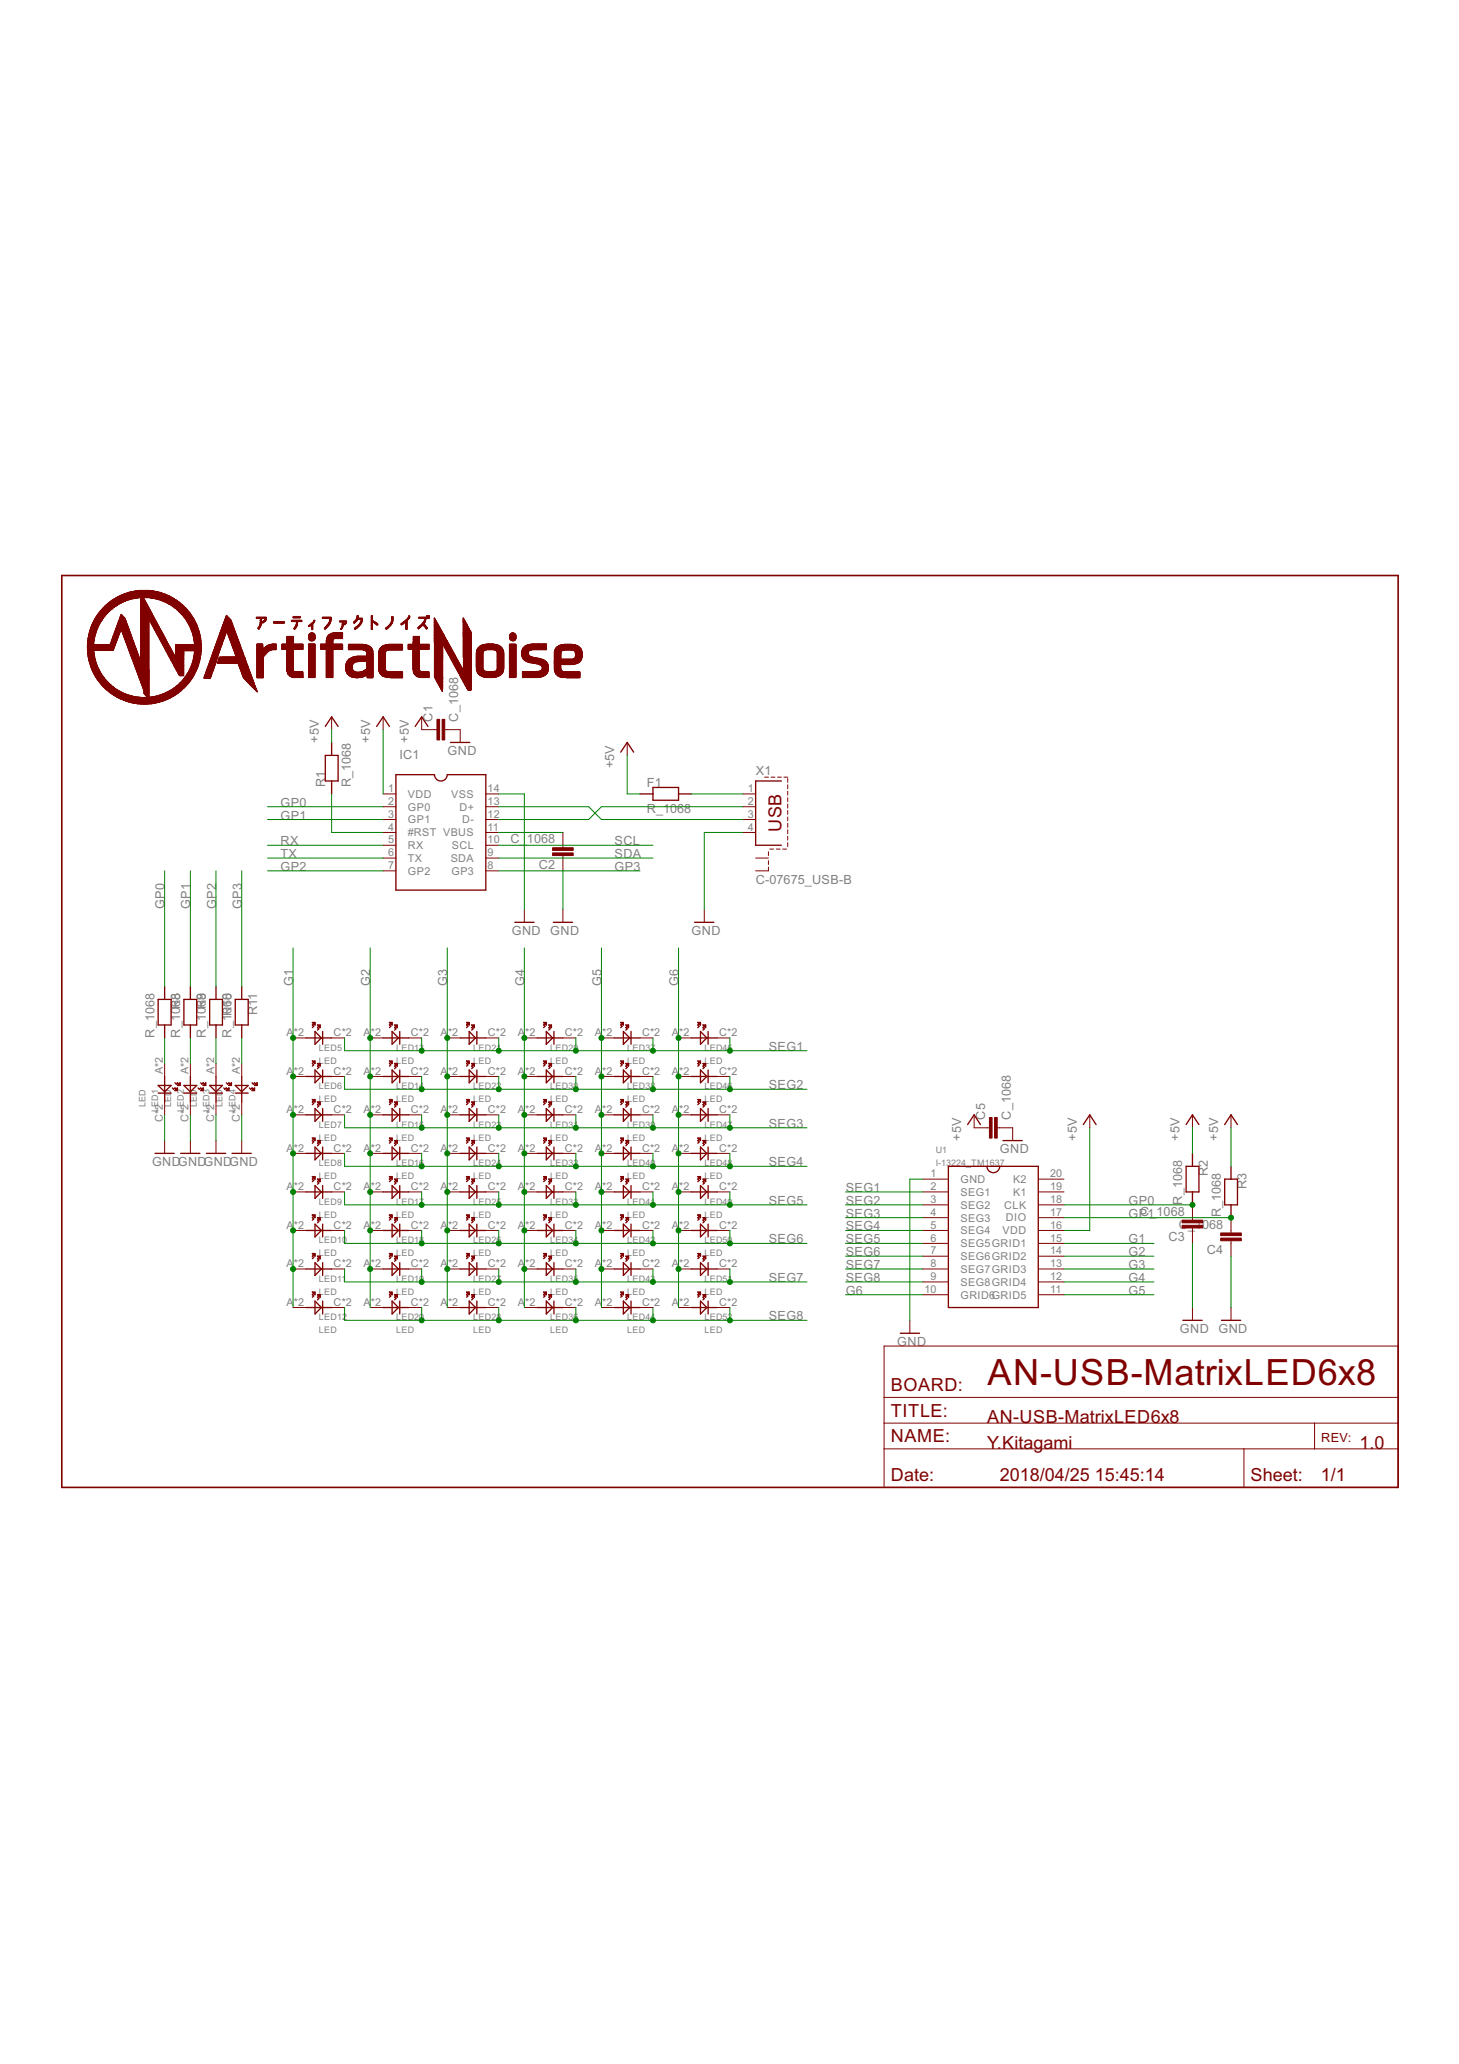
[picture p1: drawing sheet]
<svg xmlns="http://www.w3.org/2000/svg" width="210mm" height="297mm" viewBox="0 0 210 297" stroke-linecap="round" stroke-linejoin="round" font-family="sans-serif">
<defs><g id="words">
<text font-size="5.8" fill="#800000" x="142.1" y="199.3">AN-USB-MatrixLED6x8</text>
<g font-size="2.9" fill="#800000">
<text x="112.4" y="119.7" transform="rotate(-90 112.4 119.7)">USB</text>
<text x="128.2" y="203.9">TITLE:</text>
<text x="128.2" y="200.2">BOARD:</text>
<text x="128.2" y="207.6">NAME:</text>
<text x="142" y="204.8">AN-USB-MatrixLED6x8</text>
<text x="142" y="208.5">Y.Kitagami</text>
<text x="195.6" y="208.5">1.0</text>
<text x="128.2" y="213.1">Date:</text>
<text x="143.8" y="213.1">2018/04/25</text>
<text x="157.5" y="213.1">15:45:14</text>
<text x="179.9" y="213.1">Sheet:</text>
<text x="190" y="213.1">1/1</text>
</g>
<g font-size="2" fill="#808080">
<text x="45.9" y="106.9" transform="rotate(-90 45.9 106.9)">+5V</text>
<text x="53.3" y="106.9" transform="rotate(-90 53.3 106.9)">+5V</text>
<text x="58.8" y="106.9" transform="rotate(-90 58.8 106.9)">+5V</text>
<text x="62.2" y="103.9" transform="rotate(-90 62.2 103.9)">C1</text>
<text x="65.9" y="103.9" transform="rotate(-90 65.9 103.9)">C_1068</text>
<text x="46.8" y="113.3" transform="rotate(-90 46.8 113.3)">R1</text>
<text x="50.5" y="113.3" transform="rotate(-90 50.5 113.3)">R_1068</text>
<text x="57.5" y="109.2">IC1</text>
<text x="64.4" y="108.7">GND</text>
<text x="88.4" y="110.6" transform="rotate(-90 88.4 110.6)">+5V</text>
<text x="93" y="113.3">F1</text>
<text x="108.7" y="111.5">X1</text>
<text x="40.4" y="116.1">GP0</text>
<text x="40.4" y="117.9">GP1</text>
<text x="93" y="117">R_1068</text>
<text x="40.4" y="125.3">GP2</text>
<text x="40.4" y="121.6">RX</text>
<text x="40.4" y="123.5">TX</text>
<text x="73.5" y="121.4">C_</text>
<text x="75.8" y="121.4">1068</text>
<text x="77.5" y="125.1">C2</text>
<text x="88.4" y="121.6">SCL</text>
<text x="88.4" y="123.5">SDA</text>
<text x="88.4" y="125.3">GP3</text>
<text x="23.7" y="130.9" transform="rotate(-90 23.7 130.9)">GP0</text>
<text x="27.4" y="130.9" transform="rotate(-90 27.4 130.9)">GP1</text>
<text x="31.1" y="130.9" transform="rotate(-90 31.1 130.9)">GP2</text>
<text x="34.8" y="130.9" transform="rotate(-90 34.8 130.9)">GP3</text>
<text x="108.7" y="127.2">C-07675_USB-B</text>
<text x="73.6" y="134.6">GND GND</text>
<text x="99.5" y="134.6">GND</text>
<text x="42.2" y="141.9" transform="rotate(-90 42.2 141.9)">G1</text>
<text x="53.3" y="141.9" transform="rotate(-90 53.3 141.9)">G2</text>
<text x="64.4" y="141.9" transform="rotate(-90 64.4 141.9)">G3</text>
<text x="75.4" y="141.9" transform="rotate(-90 75.4 141.9)">G4</text>
<text x="86.5" y="141.9" transform="rotate(-90 86.5 141.9)">G5</text>
<text x="97.6" y="141.9" transform="rotate(-90 97.6 141.9)">G6</text>
<text x="22.2" y="149.3" transform="rotate(-90 22.2 149.3)">R_1068</text>
<text x="25.9" y="149.3" transform="rotate(-90 25.9 149.3)">R_10R8</text>
<text x="25.9" y="144.9" transform="rotate(-90 25.9 144.9)">68</text>
<text x="29.6" y="149.3" transform="rotate(-90 29.6 149.3)">R_10R9</text>
<text x="29.6" y="144.9" transform="rotate(-90 29.6 144.9)">68</text>
<text x="33.3" y="149.3" transform="rotate(-90 33.3 149.3)">R_1R18</text>
<text x="33.3" y="145.9" transform="rotate(-90 33.3 145.9)">060</text>
<text x="37" y="146.1" transform="rotate(-90 37 146.1)">R11</text>
<text x="110.6" y="151.2">SEG1</text>
<text x="110.6" y="156.8">SEG2</text>
<text x="141.7" y="161.2" transform="rotate(-90 141.7 161.2)">C5</text>
<text x="145.4" y="161.2" transform="rotate(-90 145.4 161.2)">C_1068</text>
<text x="21.9" y="167.8">GNDGNDGNDGND</text>
<text x="110.6" y="162.3">SEG3</text>
<text x="110.6" y="167.8">SEG4</text>
<text x="138.3" y="164.1" transform="rotate(-90 138.3 164.1)">+5V</text>
<text x="143.9" y="166">GND</text>
<text x="154.9" y="164.1" transform="rotate(-90 154.9 164.1)">+5V</text>
<text x="169.7" y="164.1" transform="rotate(-90 169.7 164.1)">+5V</text>
<text x="175.3" y="164.1" transform="rotate(-90 175.3 164.1)">+5V</text>
<text x="110.6" y="173.4">SEG5</text>
<text x="121.7" y="171.5">SEG1</text>
<text x="121.7" y="173.4">SEG2</text>
<text x="162.4" y="173.4">GP0</text>
<text x="170.1" y="173.3" transform="rotate(-90 170.1 173.3)">R_1068</text>
<text x="173.8" y="169.3" transform="rotate(-90 173.8 169.3)">R2</text>
<text x="179.3" y="171.1" transform="rotate(-90 179.3 171.1)">R3</text>
<text x="110.6" y="178.9">SEG6</text>
<text x="121.7" y="175.2">SEG3</text>
<text x="121.7" y="177.1">SEG4</text>
<text x="121.7" y="178.9">SEG5</text>
<text x="162.4" y="175.2">GP1</text>
<text x="162.4" y="178.9">G1</text>
<text x="164" y="175">C_1068</text>
<text x="168.1" y="178.7">C3</text>
<text x="169.6" y="176.8">C_1068</text>
<text x="175.6" y="175.2" transform="rotate(-90 175.6 175.2)">R_1068</text>
<text x="110.6" y="184.5">SEG7</text>
<text x="121.7" y="180.8">SEG6</text>
<text x="121.7" y="182.6">SEG7</text>
<text x="121.7" y="184.5">SEG8</text>
<text x="162.4" y="180.8">G2</text>
<text x="162.4" y="182.6">G3</text>
<text x="162.4" y="184.5">G4</text>
<text x="173.6" y="180.5">C4</text>
<text x="110.6" y="190">SEG8</text>
<text x="121.7" y="186.3">G6</text>
<text x="162.4" y="186.3">G5</text>
<text x="169.7" y="191.9">GND GND</text>
<text x="129.1" y="193.7">GND</text>
</g>
<text font-size="2" fill="#800000" x="190.1" y="207.6">REV:</text>
<g font-size="1.7" fill="#808080">
<text x="55.8" y="114">1</text>
<text x="70.2" y="114">14</text>
<text x="107.6" y="114">1</text>
<text x="55.8" y="115.8">2</text>
<text x="55.8" y="117.7">3</text>
<text x="55.8" y="119.5">4</text>
<text x="58.7" y="114.8">VDD</text>
<text x="58.7" y="116.7">GP0</text>
<text x="58.7" y="118.5">GP1</text>
<text x="64.9" y="114.8">VSS</text>
<text x="66.1" y="116.6">D+</text>
<text x="66.5" y="118.5">D-</text>
<text x="70.2" y="119.5">11</text>
<text x="70.2" y="117.7">12</text>
<text x="70.2" y="115.8">13</text>
<text x="107.6" y="115.8">2</text>
<text x="107.6" y="117.7">3</text>
<text x="107.6" y="119.5">4</text>
<text x="55.8" y="121.4">5</text>
<text x="55.8" y="123.2">6</text>
<text x="55.8" y="125.1">7</text>
<text x="58.7" y="120.3">#RST VBUS</text>
<text x="58.7" y="122.2">RX</text>
<text x="58.7" y="124">TX</text>
<text x="58.7" y="125.9">GP2</text>
<text x="64.8" y="124">SDA</text>
<text x="65" y="125.9">GP3</text>
<text x="65" y="122.2">SCL</text>
<text x="70.2" y="125.1">8</text>
<text x="70.2" y="123.2">9</text>
<text x="70.2" y="121.4">10</text>
<text x="41.2" y="149.1">A</text>
<text x="42.3" y="149.1">*2</text>
<text x="48" y="149.1">C*2</text>
<text x="52.3" y="149.1">A</text>
<text x="53.4" y="149.1">*2</text>
<text x="59.1" y="149.1">C*2</text>
<text x="63.4" y="149.1">A</text>
<text x="64.5" y="149.1">*2</text>
<text x="70.2" y="149.1">C*2</text>
<text x="74.5" y="149.1">A</text>
<text x="75.6" y="149.1">*2</text>
<text x="81.3" y="149.1">C*2</text>
<text x="85.6" y="149.1">A</text>
<text x="86.6" y="149.1">*2</text>
<text x="92.4" y="149.1">C*2</text>
<text x="96.7" y="149.1">A</text>
<text x="97.7" y="149.1">*2</text>
<text x="103.5" y="149.1">C*2</text>
<text x="23.4" y="154.6" transform="rotate(-90 23.4 154.6)">A*2</text>
<text x="27.1" y="154.6" transform="rotate(-90 27.1 154.6)">A*2</text>
<text x="30.8" y="154.6" transform="rotate(-90 30.8 154.6)">A*2</text>
<text x="34.5" y="154.6" transform="rotate(-90 34.5 154.6)">A*2</text>
<text x="41.2" y="154.6">A</text>
<text x="42.3" y="154.6">*2</text>
<text x="48" y="154.6">C*2</text>
<text x="52.3" y="154.6">A</text>
<text x="53.4" y="154.6">*2</text>
<text x="59.1" y="154.6">C*2</text>
<text x="63.4" y="154.6">A</text>
<text x="64.5" y="154.6">*2</text>
<text x="70.2" y="154.6">C*2</text>
<text x="74.5" y="154.6">A</text>
<text x="75.6" y="154.6">*2</text>
<text x="81.3" y="154.6">C*2</text>
<text x="85.6" y="154.6">A</text>
<text x="86.6" y="154.6">*2</text>
<text x="92.4" y="154.6">C*2</text>
<text x="96.7" y="154.6">A</text>
<text x="97.7" y="154.6">*2</text>
<text x="103.5" y="154.6">C*2</text>
<text x="23.4" y="161.5" transform="rotate(-90 23.4 161.5)">C*2</text>
<text x="27.1" y="161.5" transform="rotate(-90 27.1 161.5)">C*2</text>
<text x="30.8" y="161.5" transform="rotate(-90 30.8 161.5)">C*2</text>
<text x="34.5" y="161.5" transform="rotate(-90 34.5 161.5)">C*2</text>
<text x="41.2" y="160.2">A</text>
<text x="42.3" y="160.2">*2</text>
<text x="48" y="160.2">C*2</text>
<text x="52.3" y="160.2">A</text>
<text x="53.4" y="160.2">*2</text>
<text x="59.1" y="160.2">C*2</text>
<text x="63.4" y="160.2">A</text>
<text x="64.5" y="160.2">*2</text>
<text x="70.2" y="160.2">C*2</text>
<text x="74.5" y="160.2">A</text>
<text x="75.6" y="160.2">*2</text>
<text x="81.3" y="160.2">C*2</text>
<text x="85.6" y="160.2">A</text>
<text x="86.6" y="160.2">*2</text>
<text x="92.4" y="160.2">C*2</text>
<text x="96.7" y="160.2">A</text>
<text x="97.7" y="160.2">*2</text>
<text x="103.5" y="160.2">C*2</text>
<text x="41.2" y="165.7">A</text>
<text x="42.3" y="165.7">*2</text>
<text x="48" y="165.7">C*2</text>
<text x="52.3" y="165.7">A</text>
<text x="53.4" y="165.7">*2</text>
<text x="59.1" y="165.7">C*2</text>
<text x="63.4" y="165.7">A</text>
<text x="64.5" y="165.7">*2</text>
<text x="70.2" y="165.7">C*2</text>
<text x="74.5" y="165.7">A</text>
<text x="75.6" y="165.7">*2</text>
<text x="81.3" y="165.7">C*2</text>
<text x="85.6" y="165.7">A</text>
<text x="86.6" y="165.7">*2</text>
<text x="92.4" y="165.7">C*2</text>
<text x="96.7" y="165.7">A</text>
<text x="97.7" y="165.7">*2</text>
<text x="103.5" y="165.7">C*2</text>
<text x="41.2" y="171.3">A</text>
<text x="42.3" y="171.3">*2</text>
<text x="48" y="171.3">C*2</text>
<text x="52.3" y="171.3">A</text>
<text x="53.4" y="171.3">*2</text>
<text x="59.1" y="171.3">C*2</text>
<text x="63.4" y="171.3">A</text>
<text x="64.5" y="171.3">*2</text>
<text x="70.2" y="171.3">C*2</text>
<text x="74.5" y="171.3">A</text>
<text x="75.6" y="171.3">*2</text>
<text x="81.3" y="171.3">C*2</text>
<text x="85.6" y="171.3">A</text>
<text x="86.6" y="171.3">*2</text>
<text x="92.4" y="171.3">C*2</text>
<text x="96.7" y="171.3">A</text>
<text x="97.7" y="171.3">*2</text>
<text x="103.5" y="171.3">C*2</text>
<text x="133.9" y="169.4">1</text>
<text x="133.9" y="171.3">2</text>
<text x="133.9" y="173.1">3</text>
<text x="138.2" y="170.2">GND</text>
<text x="138.2" y="172.1">SEG1</text>
<text x="138.2" y="173.9">SEG2</text>
<text x="144.5" y="173.9">CLK</text>
<text x="145.7" y="170.2">K2</text>
<text x="145.7" y="172.1">K1</text>
<text x="151.1" y="169.4">20</text>
<text x="151.1" y="171.3">19</text>
<text x="151.1" y="173.1">18</text>
<text x="41.2" y="176.8">A</text>
<text x="42.3" y="176.8">*2</text>
<text x="48" y="176.8">C*2</text>
<text x="52.3" y="176.8">A</text>
<text x="53.4" y="176.8">*2</text>
<text x="59.1" y="176.8">C*2</text>
<text x="63.4" y="176.8">A</text>
<text x="64.5" y="176.8">*2</text>
<text x="70.2" y="176.8">C*2</text>
<text x="74.5" y="176.8">A</text>
<text x="75.6" y="176.8">*2</text>
<text x="81.3" y="176.8">C*2</text>
<text x="85.6" y="176.8">A</text>
<text x="86.6" y="176.8">*2</text>
<text x="92.4" y="176.8">C*2</text>
<text x="96.7" y="176.8">A</text>
<text x="97.7" y="176.8">*2</text>
<text x="103.5" y="176.8">C*2</text>
<text x="133.9" y="175">4</text>
<text x="133.9" y="176.8">5</text>
<text x="133.9" y="178.7">6</text>
<text x="138.2" y="175.8">SEG3</text>
<text x="138.2" y="177.6">SEG4</text>
<text x="138.2" y="179.5">SEG5GRID1</text>
<text x="144.2" y="177.6">VDD</text>
<text x="144.7" y="175.8">DIO</text>
<text x="151.1" y="175">17</text>
<text x="151.1" y="176.8">16</text>
<text x="151.1" y="178.7">15</text>
<text x="41.2" y="182.4">A</text>
<text x="42.3" y="182.4">*2</text>
<text x="48" y="182.4">C*2</text>
<text x="52.3" y="182.4">A</text>
<text x="53.4" y="182.4">*2</text>
<text x="59.1" y="182.4">C*2</text>
<text x="63.4" y="182.4">A</text>
<text x="64.5" y="182.4">*2</text>
<text x="70.2" y="182.4">C*2</text>
<text x="74.5" y="182.4">A</text>
<text x="75.6" y="182.4">*2</text>
<text x="81.3" y="182.4">C*2</text>
<text x="85.6" y="182.4">A</text>
<text x="86.6" y="182.4">*2</text>
<text x="92.4" y="182.4">C*2</text>
<text x="96.7" y="182.4">A</text>
<text x="97.7" y="182.4">*2</text>
<text x="103.5" y="182.4">C*2</text>
<text x="133.9" y="180.5">7</text>
<text x="133.9" y="182.4">8</text>
<text x="133.9" y="184.2">9</text>
<text x="138.2" y="181.3">SEG6GRID2</text>
<text x="138.2" y="183.2">SEG7GRID3</text>
<text x="138.2" y="185">SEG8GRID4</text>
<text x="151.1" y="180.5">14</text>
<text x="151.1" y="182.4">13</text>
<text x="151.1" y="184.2">12</text>
<text x="41.2" y="187.9">A</text>
<text x="42.3" y="187.9">*2</text>
<text x="48" y="187.9">C*2</text>
<text x="52.3" y="187.9">A</text>
<text x="53.4" y="187.9">*2</text>
<text x="59.1" y="187.9">C*2</text>
<text x="63.4" y="187.9">A</text>
<text x="64.5" y="187.9">*2</text>
<text x="70.2" y="187.9">C*2</text>
<text x="74.5" y="187.9">A</text>
<text x="75.6" y="187.9">*2</text>
<text x="81.3" y="187.9">C*2</text>
<text x="85.6" y="187.9">A</text>
<text x="86.6" y="187.9">*2</text>
<text x="92.4" y="187.9">C*2</text>
<text x="96.7" y="187.9">A</text>
<text x="97.7" y="187.9">*2</text>
<text x="103.5" y="187.9">C*2</text>
<text x="133" y="186.1">10</text>
<text x="138.2" y="186.9">GRID6GRID5</text>
<text x="151.1" y="186.1">11</text>
</g>
<g font-size="1.4" fill="#808080">
<text x="45.9" y="153.1">LED</text>
<text x="45.9" y="151.2">LED5</text>
<text x="57" y="153.1">LED</text>
<text x="57" y="151.2">LED13</text>
<text x="68.1" y="153.1">LED</text>
<text x="68.1" y="151.2">LED21</text>
<text x="79.2" y="153.1">LED</text>
<text x="79.2" y="151.2">LED29</text>
<text x="90.3" y="153.1">LED</text>
<text x="90.3" y="151.2">LED37</text>
<text x="101.3" y="153.1">LED</text>
<text x="101.3" y="151.2">LED45</text>
<text x="20.9" y="159.4" transform="rotate(-90 20.9 159.4)">LED</text>
<text x="22.8" y="160.1" transform="rotate(-90 22.8 160.1)">LED1</text>
<text x="24.6" y="159.4" transform="rotate(-90 24.6 159.4)">LED</text>
<text x="26.5" y="160.1" transform="rotate(-90 26.5 160.1)">LED2</text>
<text x="28.3" y="159.4" transform="rotate(-90 28.3 159.4)">LED</text>
<text x="30.2" y="160.1" transform="rotate(-90 30.2 160.1)">LED3</text>
<text x="32" y="159.4" transform="rotate(-90 32 159.4)">LED</text>
<text x="33.9" y="160.1" transform="rotate(-90 33.9 160.1)">LED4</text>
<text x="45.9" y="158.6">LED</text>
<text x="45.9" y="156.8">LED6</text>
<text x="57" y="158.6">LED</text>
<text x="57" y="156.8">LED14</text>
<text x="68.1" y="158.6">LED</text>
<text x="68.1" y="156.8">LED22</text>
<text x="79.2" y="158.6">LED</text>
<text x="79.2" y="156.8">LED30</text>
<text x="90.3" y="158.6">LED</text>
<text x="90.3" y="156.8">LED38</text>
<text x="101.3" y="158.6">LED</text>
<text x="101.3" y="156.8">LED46</text>
<text x="45.9" y="164.1">LED</text>
<text x="45.9" y="162.3">LED7</text>
<text x="45.9" y="167.8">LED8</text>
<text x="57" y="164.1">LED</text>
<text x="57" y="162.3">LED15</text>
<text x="57" y="167.8">LED16</text>
<text x="68.1" y="164.1">LED</text>
<text x="68.1" y="162.3">LED23</text>
<text x="68.1" y="167.8">LED24</text>
<text x="79.2" y="164.1">LED</text>
<text x="79.2" y="162.3">LED31</text>
<text x="79.2" y="167.8">LED32</text>
<text x="90.3" y="164.1">LED</text>
<text x="90.3" y="162.3">LED39</text>
<text x="90.3" y="167.8">LED40</text>
<text x="101.3" y="164.1">LED</text>
<text x="101.3" y="162.3">LED47</text>
<text x="101.3" y="167.8">LED48</text>
<text x="134.6" y="167.8">I-13224_TM1637</text>
<text x="134.6" y="166">U1</text>
<text x="45.9" y="169.7">LED</text>
<text x="45.9" y="173.4">LED9</text>
<text x="57" y="169.7">LED</text>
<text x="57" y="173.4">LED17</text>
<text x="68.1" y="169.7">LED</text>
<text x="68.1" y="173.4">LED25</text>
<text x="79.2" y="169.7">LED</text>
<text x="79.2" y="173.4">LED33</text>
<text x="90.3" y="169.7">LED</text>
<text x="90.3" y="173.4">LED41</text>
<text x="101.3" y="169.7">LED</text>
<text x="101.3" y="173.4">LED49</text>
<text x="45.9" y="175.2">LED</text>
<text x="45.9" y="178.9">LED10</text>
<text x="57" y="175.2">LED</text>
<text x="57" y="178.9">LED18</text>
<text x="68.1" y="175.2">LED</text>
<text x="68.1" y="178.9">LED26</text>
<text x="79.2" y="175.2">LED</text>
<text x="79.2" y="178.9">LED34</text>
<text x="90.3" y="175.2">LED</text>
<text x="90.3" y="178.9">LED42</text>
<text x="101.3" y="175.2">LED</text>
<text x="101.3" y="178.9">LED50</text>
<text x="45.9" y="180.8">LED</text>
<text x="45.9" y="184.5">LED11</text>
<text x="57" y="180.8">LED</text>
<text x="57" y="184.5">LED19</text>
<text x="68.1" y="180.8">LED</text>
<text x="68.1" y="184.5">LED27</text>
<text x="79.2" y="180.8">LED</text>
<text x="79.2" y="184.5">LED35</text>
<text x="90.3" y="180.8">LED</text>
<text x="90.3" y="184.5">LED43</text>
<text x="101.3" y="180.8">LED</text>
<text x="101.3" y="184.5">LED51</text>
<text x="45.9" y="186.3">LED</text>
<text x="45.9" y="191.9">LED</text>
<text x="45.9" y="190">LED12</text>
<text x="57" y="186.3">LED</text>
<text x="57" y="191.9">LED</text>
<text x="57" y="190">LED20</text>
<text x="68.1" y="186.3">LED</text>
<text x="68.1" y="191.9">LED</text>
<text x="68.1" y="190">LED28</text>
<text x="79.2" y="186.3">LED</text>
<text x="79.2" y="191.9">LED</text>
<text x="79.2" y="190">LED36</text>
<text x="90.3" y="186.3">LED</text>
<text x="90.3" y="191.9">LED</text>
<text x="90.3" y="190">LED44</text>
<text x="101.3" y="186.3">LED</text>
<text x="101.3" y="191.9">LED</text>
<text x="101.3" y="190">LED52</text>
</g>
</g></defs>
<g fill="none" stroke="#800000" stroke-width=".19">
<path d="M46.8 108.7h1.8v3.7h-1.8zM46.8 104.5l.9-1.3 .9 1.3M47.7 106.8v1.9M47.7 112.4v1.9M54.2 104.5l.9-1.3 .9 1.3M57 111.5h5.5a.92 .92 0 0 0 .9 .9 .92 .92 0 0 0 .9-.9h5.6v16.6h-12.9zM59.7 104.5l1-1.3 .9 1.3M64.8 106.8h2.8M89.3 108.2l.9-1.4 1 1.4M92.1 114.3h1.8M93.9 113.3h3.7v1.9h-3.7zM97.6 114.3h1.9"/>
<path d="M112.4 112.4h-3.7v9.2h3.7M74.1 132.7h2.7M79.6 132.7h2.8M99.9 132.7h2.8M22.8 156.2h1.8l-.9 .9zM22.8 157.3h1.8M22.8 143.8h1.8v3.7h-1.8zM23.7 142v1.8M23.7 147.5v1.9M23.7 154.9v3.7M24.8 156.6l.2 .2 .2-.2 .2 .2M25.2 155.8l.2 .2 .1-.2 .2 .2"/>
<path d="M25.3 156.8h.2M25.4 156.7h.1M25.5 156.6v.4h-.3zM25.7 156h.2M25.8 155.9h.1M25.9 155.8v.4h-.4zM26.5 156.2h1.8l-.9 .9zM26.5 157.3h1.8M26.5 143.8h1.8v3.7h-1.8zM27.4 142v1.8M27.4 147.5v1.9M27.4 154.9v3.7"/>
<path d="M28.5 156.6l.2 .2 .2-.2 .1 .2M28.9 155.8l.1 .2 .2-.2 .2 .2M29 156.8h.2M29.1 156.7h.1M29.2 156.6v.4h-.3zM29.4 156h.2M29.5 155.9h.1M29.6 155.8v.4h-.4zM30.2 156.2h1.8l-.9 .9zM30.2 157.3h1.8M30.2 143.8h1.8v3.7h-1.8zM31.1 142v1.8"/>
<path d="M31.1 147.5v1.9M31.1 154.9v3.7M32.2 156.6l.2 .2 .2-.2 .1 .2M32.6 157l.3-.4v.4zM32.6 155.8l.1 .2 .2-.2 .2 .2h.2M32.7 156.8h.2M32.9 156.7h.1M33.2 155.9h.1M33.3 155.8v.4h-.4zM33.8 156.2h1.9l-.9 .9zM33.8 157.3h1.9M33.8 143.8h1.9v3.7h-1.9z"/>
<path d="M34.8 142v1.8M34.8 147.5v1.9M34.8 154.9v3.7M35.9 156.6l.2 .2 .2-.2 .1 .2M36.3 155.8l.1 .2 .2-.2 .2 .2h.2M36.4 156.8h.2M36.5 156.7h.1M36.6 156.6v.4h-.3zM36.9 155.9h.1M37 155.8v.4h-.4zM44 149.4h3.7M44 154.9h3.7"/>
<path d="M44.9 147.2h.4v.3zM44.9 152.7h.4v.4zM44.9 158.2h.4v.4zM45 147.2h.3M45 158.3h.3M45.1 152.8h.2M45.1 147.3h.2M45.1 147.3l-.2 .2 .2 .2-.2 .2M45.1 152.9l-.2 .2 .2 .1-.2 .2M45.1 158.4l-.2 .2 .2 .2-.2 .2M45.2 158.5h.1M45.2 153h.1"/>
<path d="M45.3 147.5h.1M45.3 148.4l.9 1-.9 .9zM45.3 154l.9 .9-.9 .9zM45.3 159.5l.9 .9-.9 1zM45.7 147.5h.4v.4zM45.7 153.1h.4v.3zM45.7 158.6h.4v.4zM45.7 158.6h.4M45.8 153.1h.3M45.8 147.6h.3M45.9 147.7l-.2 .2 .2 .2-.2 .2M45.9 153.2l-.2 .2 .2 .2-.2 .2"/>
<path d="M45.9 153.3h.2M46 147.8h.1M46 158.9h.1M46.1 158.8h-.2l-.2 .2 .2 .2-.2 .1M46.4 148.4v1.9M46.4 154v1.8M46.4 159.5v1.9M55.1 149.4h3.7M55.1 154.9h3.7M56 147.2h.4v.3zM56 152.7h.4v.4zM56 158.2h.4v.4z"/>
<path d="M56 147.2h.4M56.1 158.3h.3M56.2 152.8h.2M56.2 147.3h.2M56.2 158.4l-.2 .2 .2 .2-.2 .2M56.2 147.3l-.2 .2 .2 .2-.2 .2M56.2 152.9l-.2 .2 .2 .1-.2 .2M56.3 158.5h.1M56.3 153h.1M56.4 147.5h.1M56.4 148.4l.9 1-.9 .9zM56.4 154l.9 .9-.9 .9z"/>
<path d="M56.4 159.5l.9 .9-.9 1zM56.8 147.5h.3v.4zM56.8 153.1h.3v.3zM56.8 158.6h.3v.4zM56.8 158.6h.3M56.9 153.1h.2M56.9 147.6h.2M57 147.7l-.2 .2 .2 .2-.2 .2M57 153.2l-.2 .2 .2 .2-.2 .2M57 153.3h.1M57 147.8h.1M57.1 158.9h.1"/>
<path d="M57.1 158.8h-.1l-.2 .2 .2 .2-.2 .1M57.5 148.4v1.9M57.5 154v1.8M57.5 159.5v1.9M66.2 149.4h3.7M66.2 154.9h3.7M67.1 147.2h.4v.3zM67.1 152.7h.4v.4zM67.1 158.2h.4v.4zM67.1 147.2h.4M67.2 158.3h.3M67.3 152.8h.2"/>
<path d="M67.3 147.3h.2M67.3 152.9l-.2 .2 .2 .1-.2 .2M67.3 158.4l-.2 .2 .2 .2-.2 .2M67.3 147.3l-.2 .2 .2 .2-.2 .2M67.4 158.5h.1M67.4 153h.1M67.5 147.5h.1M67.5 148.4l.9 1-.9 .9zM67.5 154l.9 .9-.9 .9zM67.5 159.5l.9 .9-.9 1zM67.9 147.5h.3v.4zM67.9 153.1h.3v.3z"/>
<path d="M67.9 158.6h.3v.4zM67.9 158.6h.3M67.9 153.1h.3M68 147.6h.2M68.1 147.7l-.2 .2 .2 .2-.2 .2M68.1 153.2l-.2 .2 .2 .2-.2 .2M68.1 153.3h.1M68.1 147.8h.1M68.2 158.9h.1M68.2 158.8h-.1l-.2 .2 .2 .2-.2 .1M68.6 148.4v1.9M68.6 154v1.8"/>
<path d="M68.6 159.5v1.9M77.3 149.4h3.7M77.3 154.9h3.7M78.2 147.2h.4v.3zM78.2 152.7h.4v.4zM78.2 158.2h.4v.4zM78.2 147.2h.4M78.3 158.3h.3M78.4 152.8h.2M78.4 147.3h.2M78.4 152.9l-.2 .2 .2 .1-.2 .2M78.4 158.4l-.2 .2 .2 .2-.2 .2"/>
<path d="M78.4 147.3l-.2 .2 .2 .2-.2 .2M78.5 158.5h.1M78.5 153h.1M78.5 147.5h.1M78.6 148.4l.9 1-.9 .9zM78.6 154l.9 .9-.9 .9zM78.6 159.5l.9 .9-.9 1zM79 147.5h.3v.4zM79 153.1h.3v.3zM79 158.6h.3v.4zM79 158.6h.3M79 153.1h.3"/>
<path d="M79.1 147.6h.2M79.1 147.7l-.1 .2 .1 .2-.1 .2M79.1 153.2l-.1 .2 .1 .2-.1 .2M79.2 153.3h.1M79.2 147.8h.1M79.3 158.9h.1M79.3 158.8h-.2l-.1 .2 .1 .2-.1 .1M79.7 148.4v1.9M79.7 154v1.8M79.7 159.5v1.9M88.4 149.4h3.7M88.4 154.9h3.7"/>
<path d="M89.3 147.2h.4v.3zM89.3 152.7h.4v.4zM89.3 158.2h.4v.4zM89.3 147.2h.4M89.4 158.3h.3M89.5 152.8h.2M89.5 147.3h.2M89.5 158.4l-.2 .2 .2 .2-.2 .2M89.5 147.3l-.2 .2 .2 .2-.2 .2M89.5 152.9l-.2 .2 .2 .1-.2 .2M89.6 158.5h.1M89.6 153h.1"/>
<path d="M89.6 147.5h.1M89.7 148.4l.9 1-.9 .9zM89.7 154l.9 .9-.9 .9zM89.7 159.5l.9 .9-.9 1zM90 147.5h.4v.4zM90 153.1h.4v.3zM90 158.6h.4v.4zM90.1 158.6h.3M90.1 153.1h.3M90.1 147.6h.3M90.2 147.7l-.2 .2 .2 .2-.2 .2M90.2 153.2l-.2 .2 .2 .2-.2 .2"/>
<path d="M90.3 153.3h.1M90.3 147.8h.1M90.4 158.9h.1M90.4 158.8h-.2l-.2 .2 .2 .2-.2 .1M90.8 148.4v1.9M90.8 154v1.8M90.8 159.5v1.9M99.5 149.4h3.7M99.5 154.9h3.7M100.4 147.2h.4v.3zM100.4 152.7h.4v.4zM100.4 158.2h.4v.4z"/>
<path d="M100.4 147.2h.4M100.5 158.3h.3M100.5 152.8h.3M100.6 147.3h.2M100.6 158.4l-.2 .2 .2 .2-.2 .2M100.6 147.3l-.2 .2 .2 .2-.2 .2M100.6 152.9l-.2 .2 .2 .1-.2 .2M100.6 158.5h.2M100.7 153h.1M100.7 147.5h.1M100.8 148.4l.9 1-.9 .9zM100.8 154l.9 .9-.9 .9z"/>
<path d="M100.8 159.5l.9 .9-.9 1zM101.1 147.5h.4v.4zM101.1 153.1h.4v.3zM101.1 158.6h.4v.4zM101.2 158.6h.3M101.2 153.1h.3M101.2 147.6h.3M101.3 147.7l-.2 .2 .2 .2-.2 .2M101.3 153.2l-.2 .2 .2 .2-.2 .2M101.4 153.3h.1M101.4 147.8h.1M101.5 158.9h.1"/>
<path d="M101.5 158.8h-.2l-.2 .2 .2 .2-.2 .1M101.9 148.4v1.9M101.9 154v1.8M101.9 159.5v1.9M22.3 166h2.8M26 166h2.8M29.7 166h2.8M33.4 166h2.8M44 166h3.7M44 160.4h3.7M44 171.5h3.7M44 177.1h3.7"/>
<path d="M44.9 163.8h.4v.3zM44.9 169.3h.4v.4zM44.9 174.9h.4v.3zM45 169.4h.3M45 163.9h.3M45.1 175h.2M45.1 164l-.2 .1 .2 .2-.2 .2M45.1 175l-.2 .2 .2 .2-.2 .2M45.2 164h.1M45.3 175.2h.1M45.3 169.7h.1M45.3 165.1l.9 .9-.9 .9z"/>
<path d="M45.3 170.6l.9 .9-.9 1zM45.3 176.2l.9 .9-.9 .9zM45.3 169.5h-.2l-.2 .2 .2 .2-.2 .2M45.7 164.1h.4v.4zM45.7 169.7h.4v.4zM45.7 175.2h.4v.4zM45.8 175.3h.3M45.8 169.8h.3M45.9 169.9l-.2 .2 .2 .1-.2 .2M45.9 175.4l-.2 .2 .2 .2-.2 .2M45.9 175.5h.2M46 170h.1"/>
<path d="M46 164.5h.1M46.1 164.3h-.2l-.2 .2 .2 .2-.2 .2M46.4 165.1v1.8M46.4 170.6v1.9M46.4 176.2v1.8M55.1 166h3.7M55.1 160.4h3.7M55.1 171.5h3.7M55.1 177.1h3.7M56 163.8h.4v.3zM56 169.3h.4v.4zM56 174.9h.4v.3z"/>
<path d="M56.1 169.4h.3M56.1 163.9h.3M56.2 175h.2M56.2 164l-.2 .1 .2 .2-.2 .2M56.2 175l-.2 .2 .2 .2-.2 .2M56.3 164h.1M56.3 175.2h.1M56.4 169.7h.1M56.4 169.5h-.2l-.2 .2 .2 .2-.2 .2M56.4 165.1l.9 .9-.9 .9zM56.4 170.6l.9 .9-.9 1zM56.4 176.2l.9 .9-.9 .9z"/>
<path d="M56.8 164.1h.3v.4zM56.8 169.7h.3v.4zM56.8 175.2h.3v.4zM56.9 175.3h.2M56.9 169.8h.2M56.9 164.3h.2M57 164.3l-.2 .2 .2 .2-.2 .2M57 169.9l-.2 .2 .2 .1-.2 .2M57 175.4l-.2 .2 .2 .2-.2 .2M57 175.5h.1M57 170h.1M57.1 164.5h.1"/>
<path d="M57.5 165.1v1.8M57.5 170.6v1.9M57.5 176.2v1.8M66.2 166h3.7M66.2 160.4h3.7M66.2 171.5h3.7M66.2 177.1h3.7M67.1 163.8h.4v.3zM67.1 169.3h.4v.4zM67.1 174.9h.4v.3zM67.2 169.4h.3M67.2 163.9h.3"/>
<path d="M67.3 175h.2M67.3 164l-.2 .1 .2 .2-.2 .2M67.3 175l-.2 .2 .2 .2-.2 .2M67.4 164h.1M67.4 175.2h.1M67.5 169.7h.1M67.5 169.5h-.2l-.2 .2 .2 .2-.2 .2M67.5 176.2l.9 .9-.9 .9zM67.5 165.1l.9 .9-.9 .9zM67.5 170.6l.9 .9-.9 1zM67.9 164.1h.3v.4zM67.9 169.7h.3v.4z"/>
<path d="M67.9 175.2h.3v.4zM68 175.3h.2M68 169.8h.2M68 164.3h.2M68.1 164.3l-.2 .2 .2 .2-.2 .2M68.1 169.9l-.2 .2 .2 .1-.2 .2M68.1 175.4l-.2 .2 .2 .2-.2 .2M68.1 175.5h.1M68.1 170h.1M68.2 164.5h.1M68.6 165.1v1.8M68.6 170.6v1.9"/>
<path d="M68.6 176.2v1.8M77.3 166h3.7M77.3 160.4h3.7M77.3 171.5h3.7M77.3 177.1h3.7M78.2 163.8h.4v.3zM78.2 169.3h.4v.4zM78.2 174.9h.4v.3zM78.3 169.4h.3M78.3 163.9h.3M78.4 175h.2M78.4 164l-.2 .1 .2 .2-.2 .2"/>
<path d="M78.4 175l-.2 .2 .2 .2-.2 .2M78.4 164h.2M78.5 175.2h.1M78.5 169.7h.1M78.6 169.5h-.2l-.2 .2 .2 .2-.2 .2M78.6 170.6l.9 .9-.9 1zM78.6 176.2l.9 .9-.9 .9zM78.6 165.1l.9 .9-.9 .9zM79 164.1h.3v.4zM79 169.7h.3v.4zM79 175.2h.3v.4zM79 175.3h.3"/>
<path d="M79.1 169.8h.2M79.1 169.9l-.1 .2 .1 .1-.1 .2M79.1 175.4l-.1 .2 .1 .2-.1 .2M79.2 175.5h.1M79.2 170h.1M79.3 164.5h.1M79.3 164.3h-.2l-.1 .2 .1 .2-.1 .2M79.7 165.1v1.8M79.7 170.6v1.9M79.7 176.2v1.8M88.4 166h3.7M88.4 160.4h3.7"/>
<path d="M88.4 171.5h3.7M88.4 177.1h3.7M89.3 163.8h.4v.3zM89.3 169.3h.4v.4zM89.3 174.9h.4v.3zM89.3 169.4h.4M89.4 163.9h.3M89.5 175h.2M89.5 164l-.2 .1 .2 .2-.2 .2M89.5 175l-.2 .2 .2 .2-.2 .2M89.5 164h.2M89.6 175.2h.1"/>
<path d="M89.6 169.7h.1M89.7 169.5h-.2l-.2 .2 .2 .2-.2 .2M89.7 170.6l.9 .9-.9 1zM89.7 165.1l.9 .9-.9 .9zM89.7 176.2l.9 .9-.9 .9zM90 164.1h.4v.4zM90 169.7h.4v.4zM90 175.2h.4v.4zM90.1 175.3h.3M90.2 169.8h.2M90.2 164.3h.2M90.2 164.3l-.2 .2 .2 .2-.2 .2"/>
<path d="M90.2 169.9l-.2 .2 .2 .1-.2 .2M90.2 175.4l-.2 .2 .2 .2-.2 .2M90.3 175.5h.1M90.3 170h.1M90.4 164.5h.1M90.8 165.1v1.8M90.8 170.6v1.9M90.8 176.2v1.8M99.5 166h3.7M99.5 160.4h3.7M99.5 171.5h3.7M99.5 177.1h3.7"/>
<path d="M100.4 163.8h.4v.3zM100.4 169.3h.4v.4zM100.4 174.9h.4v.3zM100.4 169.4h.4M100.5 163.9h.3M100.5 175h.3M100.6 164l-.2 .1 .2 .2-.2 .2M100.6 175l-.2 .2 .2 .2-.2 .2M100.6 164h.2M100.7 175.2h.1M100.7 169.7h.1M100.8 169.5h-.2l-.2 .2 .2 .2-.2 .2"/>
<path d="M100.8 165.1l.9 .9-.9 .9zM100.8 170.6l.9 .9-.9 1zM100.8 176.2l.9 .9-.9 .9zM101.1 164.1h.4v.4zM101.1 169.7h.4v.4zM101.1 175.2h.4v.4zM101.2 175.3h.3M101.3 169.8h.2M101.3 169.9l-.2 .2 .2 .1-.2 .2M101.3 175.4l-.2 .2 .2 .2-.2 .2M101.4 175.5h.1M101.4 170h.1"/>
<path d="M101.5 164.5h.1M101.5 164.3h-.2l-.2 .2 .2 .2-.2 .2M101.9 165.1v1.8M101.9 170.6v1.9M101.9 176.2v1.8M136.4 167.9h13v20.3h-13zM139.2 161.8l.9-1.4 1 1.4M142 167.9a.92 .92 0 0 0 .9 .9 .92 .92 0 0 0 .9-.9M144.3 164.1h2.8M155.9 161.8l.9-1.4 .9 1.4M170.6 167.9h1.9v3.6h-1.9zM170.6 161.8l1-1.4 .9 1.4"/>
<path d="M171.6 166v1.9M171.6 171.5v1.9M176.2 169.7h1.8v3.7h-1.8zM176.2 161.8l.9-1.4 .9 1.4M177.1 167.9v1.8M177.1 173.4v1.8M44 188.2h3.7M44 182.6h3.7M44.9 180.4h.4v.4zM44.9 185.9h.4v.4zM45 186.1h.3M45.1 180.5h.2"/>
<path d="M45.1 180.6l-.2 .2 .2 .2-.2 .1M45.1 186.1l-.2 .2 .2 .2-.2 .2M45.2 186.2h.1M45.2 180.7h.1M45.3 181.7l.9 .9-.9 1zM45.3 187.2l.9 1-.9 .9zM45.7 180.8h.4v.3zM45.7 186.3h.4v.4zM45.7 180.8h.4M45.9 181l-.2 .1 .2 .2-.2 .2M45.9 186.5l-.2 .2 .2 .2-.2 .2M45.9 186.5h.2"/>
<path d="M45.9 181h.2M46 186.6h.1M46 181.1h.1M46.4 181.7v1.9M46.4 187.2v1.9M55.1 188.2h3.7M55.1 182.6h3.7M56 180.4h.4v.4zM56 185.9h.4v.4zM56.1 186.1h.3M56.2 180.5h.2M56.2 180.6l-.2 .2 .2 .2-.2 .1"/>
<path d="M56.2 186.1l-.2 .2 .2 .2-.2 .2M56.3 186.2h.1M56.3 180.7h.1M56.4 181.7l.9 .9-.9 1zM56.4 187.2l.9 1-.9 .9zM56.8 180.8h.3v.3zM56.8 186.3h.3v.4zM56.8 180.8h.3M57 186.5h.1M57 186.5l-.2 .2 .2 .2-.2 .2M57.1 186.6h.1M57.1 181.1h.1"/>
<path d="M57.1 181l-.3 .1 .2 .2-.2 .2M57.5 181.7v1.9M57.5 187.2v1.9M66.2 188.2h3.7M66.2 182.6h3.7M67.1 180.4h.4v.4zM67.1 185.9h.4v.4zM67.2 186.1h.3M67.2 180.5h.3M67.3 180.6l-.2 .2 .2 .2-.2 .1M67.3 186.1l-.2 .2 .2 .2-.2 .2M67.4 186.2h.1"/>
<path d="M67.4 180.7h.1M67.5 181.7l.9 .9-.9 1zM67.5 187.2l.9 1-.9 .9zM67.9 180.8h.3v.3zM67.9 186.3h.3v.4zM67.9 180.8h.3M68.1 186.5h.1M68.1 186.5l-.2 .2 .2 .2-.2 .2M68.1 181l-.2 .1 .2 .2-.2 .2M68.1 181h.1M68.2 186.6h.1M68.2 181.1h.1"/>
<path d="M68.6 181.7v1.9M68.6 187.2v1.9M77.3 188.2h3.7M77.3 182.6h3.7M78.2 180.4h.4v.4zM78.2 185.9h.4v.4zM78.3 186.1h.3M78.3 180.5h.3M78.4 180.6l-.2 .2 .2 .2-.2 .1M78.4 186.1l-.2 .2 .2 .2-.2 .2M78.5 186.2h.1M78.5 180.7h.1"/>
<path d="M78.6 181.7l.9 .9-.9 1zM78.6 187.2l.9 1-.9 .9zM79 180.8h.3v.3zM79 186.3h.3v.4zM79 180.8h.3M79.1 186.5h.2M79.1 181l-.1 .1 .1 .2-.1 .2M79.1 186.5l-.1 .2 .1 .2-.1 .2M79.2 181h.1M79.3 186.6h.1M79.3 181.1h.1M79.7 181.7v1.9"/>
<path d="M79.7 187.2v1.9M88.4 188.2h3.7M88.4 182.6h3.7M89.3 180.4h.4v.4zM89.3 185.9h.4v.4zM89.4 186.1h.3M89.4 180.5h.3M89.5 186.1l-.2 .2 .2 .2-.2 .2M89.5 180.6l-.2 .2 .2 .2-.2 .1M89.6 186.2h.1M89.6 180.7h.1M89.7 181.7l.9 .9-.9 1z"/>
<path d="M89.7 187.2l.9 1-.9 .9zM90 180.8h.4v.3zM90 186.3h.4v.4zM90.1 180.8h.3M90.2 186.5h.2M90.2 186.5l-.2 .2 .2 .2-.2 .2M90.4 186.6h.1M90.4 181.1h.1M90.4 181l-.4 .1 .2 .2-.2 .2M90.8 181.7v1.9M90.8 187.2v1.9M99.5 188.2h3.7"/>
<path d="M99.5 182.6h3.7M100.4 180.4h.4v.4zM100.4 185.9h.4v.4zM100.5 186.1h.3M100.5 180.5h.3M100.6 180.6l-.2 .2 .2 .2-.2 .1M100.6 186.1l-.2 .2 .2 .2-.2 .2M100.6 186.2h.2M100.7 180.7h.1M100.8 181.7l.9 .9-.9 1zM100.8 187.2l.9 1-.9 .9zM101.1 180.8h.4v.3z"/>
<path d="M101.1 186.3h.4v.4zM101.2 180.8h.3M101.3 186.5h.2M101.3 181l-.2 .1 .2 .2-.2 .2M101.3 186.5l-.2 .2 .2 .2-.2 .2M101.3 181h.2M101.5 186.6h.1M101.5 181.1h.1M101.9 181.7v1.9M101.9 187.2v1.9M129.5 191.9h2.8M170.2 190h2.8"/>
<path d="M175.7 190h2.8"/>
</g>
<g fill="none" stroke="#800000" stroke-width=".14">
<path d="M47.7 103.2v1.8M55.1 114.3h1.9M55.1 116.1h1.9M55.1 117.9h1.9M55.1 119.8h1.9M55.1 103.2v1.8M60.7 103.2v1.8h2.2M64 105h2.2v1.8M69.9 114.3h1.9M69.9 116.1h1.9M69.9 117.9h1.9M69.9 119.8h1.9"/>
<path d="M81 119.8v2.2M90.2 106.8v1.9M106.9 114.3h1.8M106.9 116.1h1.8M106.9 117.9h1.8M106.9 119.8h1.8M110 111.8h.6M110.9 111.8h.6M111.9 111.8h.5M112.8 111.8h.5M113.3 112v.6M113.3 112.9v.6"/>
<path d="M113.3 113.9v.5M113.3 114.8v.6M113.3 115.7v.6M113.3 116.6v.6M113.3 117.6v.5M113.3 118.5v.6M113.3 119.4v.6M55.1 123.5h1.9M55.1 125.3h1.9M55.1 121.6h1.9M69.9 123.5h1.9M69.9 125.3h1.9"/>
<path d="M69.9 121.6h1.9M75.4 130.9v1.8M81 123.1v2.2M81 130.9v1.8M101.3 130.9v1.8M108.7 123.5h1.9M110.6 122.6v.5M110.6 123.9v.5M110.6 124.8v.5h-1.9M110.7 122.2h.6M111.7 122.2h.5M112.6 122.2h.6"/>
<path d="M113.3 120.4v.5M113.3 121.3v.5M23.7 153.1v1.8M23.7 158.6v1.8M27.4 153.1v1.8M27.4 158.6v1.8M31.1 153.1v1.8M31.1 158.6v1.8M34.8 153.1v1.8M34.8 158.6v1.8M42.2 149.4h1.8M42.2 154.9h1.8"/>
<path d="M47.7 149.4h1.9M47.7 154.9h1.9M53.3 149.4h1.8M53.3 154.9h1.8M58.8 149.4h1.9M58.8 154.9h1.9M64.3 149.4h1.9M64.3 154.9h1.9M69.9 149.4h1.9M69.9 154.9h1.9M75.4 149.4h1.9M75.4 154.9h1.9"/>
<path d="M81 149.4h1.8M81 154.9h1.8M86.5 149.4h1.9M86.5 154.9h1.9M92.1 149.4h1.8M92.1 154.9h1.8M97.6 149.4h1.9M97.6 154.9h1.9M103.2 149.4h1.8M103.2 154.9h1.8M23.7 164.1v1.9M27.4 164.1v1.9"/>
<path d="M31.1 164.1v1.9M34.8 164.1v1.9M42.2 171.5h1.8M42.2 177.1h1.8M42.2 160.4h1.8M42.2 166h1.8M47.7 171.5h1.9M47.7 177.1h1.9M47.7 160.4h1.9M47.7 166h1.9M53.3 171.5h1.8M53.3 177.1h1.8"/>
<path d="M53.3 160.4h1.8M53.3 166h1.8M58.8 171.5h1.9M58.8 177.1h1.9M58.8 160.4h1.9M58.8 166h1.9M64.3 171.5h1.9M64.3 177.1h1.9M64.3 160.4h1.9M64.3 166h1.9M69.9 171.5h1.9M69.9 177.1h1.9"/>
<path d="M69.9 160.4h1.9M69.9 166h1.9M75.4 171.5h1.9M75.4 177.1h1.9M75.4 160.4h1.9M75.4 166h1.9M81 171.5h1.8M81 177.1h1.8M81 160.4h1.8M81 166h1.8M86.5 171.5h1.9M86.5 177.1h1.9"/>
<path d="M86.5 160.4h1.9M86.5 166h1.9M92.1 171.5h1.8M92.1 177.1h1.8M92.1 160.4h1.8M92.1 166h1.8M97.6 171.5h1.9M97.6 177.1h1.9M97.6 160.4h1.9M97.6 166h1.9M103.2 171.5h1.8M103.2 177.1h1.8"/>
<path d="M103.2 160.4h1.8M103.2 166h1.8M132.7 169.7h3.7M132.7 171.5h3.7M132.7 173.4h3.7M132.7 175.2h3.7M132.7 177.1h3.7M132.7 178.9h3.7M140.1 160.4v1.9h2.3M143.5 162.3h2.2v1.8M149.4 169.7h3.7M149.4 171.5h3.7"/>
<path d="M149.4 173.4h3.7M149.4 175.2h3.7M149.4 177.1h3.7M149.4 178.9h3.7M156.8 160.4v1.9M171.6 160.4v1.9M171.6 173.4v2.2M171.6 176.7v2.2M177.1 160.4v1.9M177.1 175.2v2.3M177.1 178.6v2.2M42.2 182.6h1.8"/>
<path d="M42.2 188.2h1.8M47.7 182.6h1.9M47.7 188.2h1.9M53.3 182.6h1.8M53.3 188.2h1.8M58.8 182.6h1.9M58.8 188.2h1.9M64.3 182.6h1.9M64.3 188.2h1.9M69.9 182.6h1.9M69.9 188.2h1.9M75.4 182.6h1.9"/>
<path d="M75.4 188.2h1.9M81 182.6h1.8M81 188.2h1.8M86.5 182.6h1.9M86.5 188.2h1.9M92.1 182.6h1.8M92.1 188.2h1.8M97.6 182.6h1.9M97.6 188.2h1.9M103.2 182.6h1.8M103.2 188.2h1.8M127.2 193.7h73.9v20.4h-73.9z"/>
<path d="M130.9 190v1.9M132.7 180.8h3.7M132.7 182.6h3.7M132.7 184.5h3.7M132.7 186.3h3.7M149.4 180.8h3.7M149.4 182.6h3.7M149.4 184.5h3.7M149.4 186.3h3.7M171.6 188.2v1.8M177.1 188.2v1.8M127.2 204.8h73.9"/>
<path d="M127.2 208.5h73.9M127.2 201.1h73.9M179 208.5v5.6M189.1 204.8v3.7"/>
</g>
<g fill="#800000" stroke="#800000" stroke-width=".14">
<path d="M63.6 103.5h.4v3h-.4z"/>
<path d="M62.9 103.5h.3v3h-.3z"/>
<path d="M79.5 122h3v.4h-3z"/>
<path d="M79.5 122.7h3v.4h-3z"/>
<path d="M170.1 175.6h2.9v.4h-2.9z"/>
<path d="M170.1 176.3h2.9v.4h-2.9z"/>
<path d="M175.6 177.4h3v.4h-3z"/>
<path d="M175.6 178.2h3v.4h-3z"/>
<path d="M143.1 160.8h.4v3h-.4z"/>
<path d="M142.3 160.8h.4v3h-.4z"/>
<path d="M20.4 101.3h.8z"/>
<path d="M19.8 101.3h1.8z"/>
<path d="M19.6 101.2l.1 .1z"/>
<path d="M19.7 101.2l.2 .1z"/>
<path d="M19.9 101.2l.1 .1z"/>
<path d="M20 101.2l.2 .1z"/>
<path d="M20.2 101.2l.1 .1z"/>
<path d="M20.3 101.2l.1 .1z"/>
<path d="M20.5 101.2l.1 .1z"/>
<path d="M20.6 101.2l.1 .1z"/>
<path d="M20.8 101.2l.1 .1z"/>
<path d="M20.9 101.2l.1 .1z"/>
<path d="M21 101.2l.2 .1z"/>
<path d="M21.2 101.2l.1 .1z"/>
<path d="M21.3 101.2l.2 .1z"/>
<path d="M21.5 101.2l.1 .1z"/>
<path d="M21.6 101.2l.2 .1z"/>
<path d="M21.8 101.2l.1 .1z"/>
<path d="M19.3 101.2h2.9z"/>
<path d="M19.2 101.2h.1z"/>
<path d="M19.3 101.2h.1z"/>
<path d="M19.5 101.2h.1z"/>
<path d="M19.6 101.2h.1z"/>
<path d="M19.7 101.2h.2z"/>
<path d="M19.9 101.2h.1z"/>
<path d="M20 101.2h.2z"/>
<path d="M20.2 101.2h.1z"/>
<path d="M20.3 101.2h.1z"/>
<path d="M20.5 101.2h.1z"/>
<path d="M20.6 101.2h.1z"/>
<path d="M20.8 101.2h.1z"/>
<path d="M20.9 101.2h.1z"/>
<path d="M21 101.2h.2z"/>
<path d="M21.2 101.2h.1z"/>
<path d="M21.3 101.2h.2z"/>
<path d="M21.5 101.2h.1z"/>
<path d="M21.6 101.2h.2z"/>
<path d="M21.8 101.2h.1z"/>
<path d="M21.9 101.2h.2z"/>
<path d="M22.1 101.2h.1z"/>
<path d="M22.2 101.2h.1z"/>
<path d="M19 101.1l3.6 .1z"/>
<path d="M18.9 101.1h.2z"/>
<path d="M19.1 101.1h.1z"/>
<path d="M19.2 101.1h.1z"/>
<path d="M19.4 101.1h.1z"/>
<path d="M19.5 101.1h.1z"/>
<path d="M19.7 101.1h.1z"/>
<path d="M19.8 101.1h.1z"/>
<path d="M20 101.1h.1z"/>
<path d="M20.1 101.1h.1z"/>
<path d="M20.2 101.1h.2z"/>
<path d="M20.4 101.1h.1z"/>
<path d="M20.5 101.1h.2z"/>
<path d="M20.7 101.1h.1z"/>
<path d="M20.8 101.1h.2z"/>
<path d="M21 101.1h.1z"/>
<path d="M21.1 101.1h.2z"/>
<path d="M21.3 101.1h.1z"/>
<path d="M21.4 101.1h.1z"/>
<path d="M21.5 101.1h.2z"/>
<path d="M21.7 101.1h.1z"/>
<path d="M21.8 101.1h.2z"/>
<path d="M22 101.1h.1z"/>
<path d="M22.1 101.1h.2z"/>
<path d="M22.3 101.1h.1z"/>
<path d="M22.4 101.1h.2z"/>
<path d="M22.6 101.1h.1z"/>
<path d="M18.7 101l4.2 .1z"/>
<path d="M18.5 101h4.5z"/>
<path d="M18.4 101h4.7z"/>
<path d="M18.3 100.9l.1 .1z"/>
<path d="M18.4 100.9l.2 .1z"/>
<path d="M18.6 100.9l.1 .1z"/>
<path d="M18.7 100.9l.1 .1z"/>
<path d="M18.9 100.9l.1 .1z"/>
<path d="M19 100.9l.1 .1z"/>
<path d="M19.2 100.9l.1 .1z"/>
<path d="M19.3 100.9l.1 .1z"/>
<path d="M19.5 100.9l.1 .1z"/>
<path d="M19.6 100.9l.1 .1z"/>
<path d="M19.7 100.9l.2 .1z"/>
<path d="M19.9 100.9l.1 .1z"/>
<path d="M20 100.9l.2 .1z"/>
<path d="M20.2 100.9l.1 .1z"/>
<path d="M20.3 100.9l.1 .1z"/>
<path d="M20.5 100.9l.1 .1z"/>
<path d="M20.6 100.9l.1 .1z"/>
<path d="M20.8 100.9l.1 .1z"/>
<path d="M20.9 100.9l.1 .1z"/>
<path d="M21 100.9l.2 .1z"/>
<path d="M21.2 100.9l.1 .1z"/>
<path d="M21.3 100.9l.2 .1z"/>
<path d="M21.5 100.9l.1 .1z"/>
<path d="M21.6 100.9l.2 .1z"/>
<path d="M21.8 100.9l.1 .1z"/>
<path d="M21.9 100.9l.2 .1z"/>
<path d="M22.1 100.9l.1 .1z"/>
<path d="M22.2 100.9l.1 .1z"/>
<path d="M22.4 100.9l.1 .1z"/>
<path d="M22.5 100.9l.1 .1z"/>
<path d="M22.6 100.9l.2 .1z"/>
<path d="M22.8 100.9l.1 .1z"/>
<path d="M22.9 100.9l.2 .1z"/>
<path d="M23.1 100.9l.1 .1z"/>
<path d="M18.2 100.9h5.2z"/>
<path d="M18.1 100.9h.2z"/>
<path d="M18.3 100.9h.1z"/>
<path d="M18.4 100.9h.2z"/>
<path d="M18.6 100.9h.1z"/>
<path d="M18.7 100.9h.1z"/>
<path d="M18.9 100.9h.1z"/>
<path d="M19 100.9h.1z"/>
<path d="M19.2 100.9h.1z"/>
<path d="M19.3 100.9h.1z"/>
<path d="M19.5 100.9h.1z"/>
<path d="M19.6 100.9h.1z"/>
<path d="M19.7 100.9h.2z"/>
<path d="M19.9 100.9h.1z"/>
<path d="M20 100.9h.2z"/>
<path d="M20.2 100.9h.1z"/>
<path d="M20.3 100.9h.1z"/>
<path d="M20.5 100.9h.1z"/>
<path d="M20.6 100.9h.1z"/>
<path d="M20.8 100.9h.1z"/>
<path d="M20.9 100.9h.1z"/>
<path d="M21 100.9h.2z"/>
<path d="M21.2 100.9h.1z"/>
<path d="M21.3 100.9h.2z"/>
<path d="M21.5 100.9h.1z"/>
<path d="M21.6 100.9h.2z"/>
<path d="M21.8 100.9h.1z"/>
<path d="M21.9 100.9h.2z"/>
<path d="M22.1 100.9h.1z"/>
<path d="M22.2 100.9h.1z"/>
<path d="M22.4 100.9h.1z"/>
<path d="M22.5 100.9h.1z"/>
<path d="M22.6 100.9h.2z"/>
<path d="M22.8 100.9h.1z"/>
<path d="M22.9 100.9h.2z"/>
<path d="M23.1 100.9h.1z"/>
<path d="M23.2 100.9h.1z"/>
<path d="M18 100.8l5.6 .1z"/>
<path d="M17.9 100.8h.1z"/>
<path d="M18.1 100.8h.1z"/>
<path d="M18.2 100.8h.1z"/>
<path d="M18.4 100.8h.1z"/>
<path d="M18.5 100.8h.1z"/>
<path d="M18.6 100.8h.2z"/>
<path d="M18.8 100.8h.1z"/>
<path d="M18.9 100.8h.2z"/>
<path d="M19.1 100.8h.1z"/>
<path d="M19.2 100.8h.1z"/>
<path d="M19.4 100.8h.1z"/>
<path d="M19.5 100.8h.1z"/>
<path d="M19.7 100.8h.1z"/>
<path d="M19.8 100.8h.1z"/>
<path d="M20 100.8h.1z"/>
<path d="M20.1 100.8h.1z"/>
<path d="M20.2 100.8h.2z"/>
<path d="M20.4 100.8h.1z"/>
<path d="M20.5 100.8h.2z"/>
<path d="M20.7 100.8h.1z"/>
<path d="M20.8 100.8h.2z"/>
<path d="M21 100.8h.1z"/>
<path d="M21.1 100.8h.2z"/>
<path d="M21.3 100.8h.1z"/>
<path d="M21.4 100.8h.1z"/>
<path d="M21.5 100.8h.2z"/>
<path d="M21.7 100.8h.1z"/>
<path d="M21.8 100.8h.2z"/>
<path d="M22 100.8h.1z"/>
<path d="M22.1 100.8h.2z"/>
<path d="M22.3 100.8h.1z"/>
<path d="M22.4 100.8h.2z"/>
<path d="M22.6 100.8h.1z"/>
<path d="M22.7 100.8h.1z"/>
<path d="M22.9 100.8h.1z"/>
<path d="M23 100.8h.1z"/>
<path d="M23.2 100.8h.1z"/>
<path d="M23.3 100.8h.1z"/>
<path d="M23.5 100.8h.1z"/>
<path d="M17.7 100.8h6z"/>
<path d="M17.7 100.7l6.2 .1z"/>
<path d="M17.6 100.7h6.4z"/>
<path d="M17.5 100.6l.2 .1z"/>
<path d="M17.7 100.6l.1 .1z"/>
<path d="M17.8 100.6l.2 .1z"/>
<path d="M18 100.6l.1 .1z"/>
<path d="M18.1 100.6l.2 .1z"/>
<path d="M18.3 100.6l.1 .1z"/>
<path d="M18.4 100.6l.2 .1z"/>
<path d="M18.6 100.6l.1 .1z"/>
<path d="M18.7 100.6l.1 .1z"/>
<path d="M18.9 100.6l.1 .1z"/>
<path d="M19 100.6l.1 .1z"/>
<path d="M19.2 100.6l.1 .1z"/>
<path d="M19.3 100.6l.1 .1z"/>
<path d="M19.5 100.6l.1 .1z"/>
<path d="M19.6 100.6l.1 .1z"/>
<path d="M19.7 100.6l.2 .1z"/>
<path d="M19.9 100.6l.1 .1z"/>
<path d="M20 100.6l.2 .1z"/>
<path d="M20.2 100.6l.1 .1z"/>
<path d="M20.3 100.6l.1 .1z"/>
<path d="M20.5 100.6l.1 .1z"/>
<path d="M20.6 100.6l.1 .1z"/>
<path d="M20.8 100.6l.1 .1z"/>
<path d="M20.9 100.6l.1 .1z"/>
<path d="M21 100.6l.2 .1z"/>
<path d="M21.2 100.6l.1 .1z"/>
<path d="M21.3 100.6l.2 .1z"/>
<path d="M21.5 100.6l.1 .1z"/>
<path d="M21.6 100.6l.2 .1z"/>
<path d="M21.8 100.6l.1 .1z"/>
<path d="M21.9 100.6l.2 .1z"/>
<path d="M22.1 100.6l.1 .1z"/>
<path d="M22.2 100.6l.1 .1z"/>
<path d="M22.4 100.6l.1 .1z"/>
<path d="M22.5 100.6l.1 .1z"/>
<path d="M22.6 100.6l.2 .1z"/>
<path d="M22.8 100.6l.1 .1z"/>
<path d="M22.9 100.6l.2 .1z"/>
<path d="M23.1 100.6l.1 .1z"/>
<path d="M23.2 100.6l.1 .1z"/>
<path d="M23.4 100.6l.1 .1z"/>
<path d="M23.5 100.6l.1 .1z"/>
<path d="M23.7 100.6l.1 .1z"/>
<path d="M23.8 100.6l.1 .1z"/>
<path d="M17.4 100.6h6.7z"/>
<path d="M17.4 100.6h.1z"/>
<path d="M17.5 100.6h.2z"/>
<path d="M17.7 100.6h.1z"/>
<path d="M17.8 100.6h.2z"/>
<path d="M18 100.6h.1z"/>
<path d="M18.1 100.6h.2z"/>
<path d="M18.3 100.6h.1z"/>
<path d="M18.4 100.6h.2z"/>
<path d="M18.6 100.6h.1z"/>
<path d="M18.7 100.6h.1z"/>
<path d="M18.9 100.6h.1z"/>
<path d="M19 100.6h.1z"/>
<path d="M19.2 100.6h.1z"/>
<path d="M19.3 100.6h.1z"/>
<path d="M19.5 100.6h.1z"/>
<path d="M19.6 100.6h.1z"/>
<path d="M19.7 100.6h.2z"/>
<path d="M19.9 100.6h.1z"/>
<path d="M20 100.6h.2z"/>
<path d="M20.2 100.6h.1z"/>
<path d="M20.3 100.6h.1z"/>
<path d="M20.5 100.6h.1z"/>
<path d="M20.6 100.6h.1z"/>
<path d="M20.8 100.6h.1z"/>
<path d="M20.9 100.6h.1z"/>
<path d="M21 100.6h.2z"/>
<path d="M21.2 100.6h.1z"/>
<path d="M21.3 100.6h.2z"/>
<path d="M21.5 100.6h.1z"/>
<path d="M21.6 100.6h.2z"/>
<path d="M21.8 100.6h.1z"/>
<path d="M21.9 100.6h.2z"/>
<path d="M22.1 100.6h.1z"/>
<path d="M22.2 100.6h.1z"/>
<path d="M22.4 100.6h.1z"/>
<path d="M22.5 100.6h.1z"/>
<path d="M22.6 100.6h.2z"/>
<path d="M22.8 100.6h.1z"/>
<path d="M22.9 100.6h.2z"/>
<path d="M23.1 100.6h.1z"/>
<path d="M23.2 100.6h.1z"/>
<path d="M23.4 100.6h.1z"/>
<path d="M23.5 100.6h.1z"/>
<path d="M23.7 100.6h.1z"/>
<path d="M23.8 100.6h.1z"/>
<path d="M24 100.6h.1z"/>
<path d="M17.2 100.5l7.1 .1z"/>
<path d="M17.2 100.5h.1z"/>
<path d="M17.3 100.5h.2z"/>
<path d="M17.5 100.5h.1z"/>
<path d="M17.6 100.5h.2z"/>
<path d="M17.8 100.5h.1z"/>
<path d="M17.9 100.5h.1z"/>
<path d="M18.1 100.5h.1z"/>
<path d="M18.2 100.5h.1z"/>
<path d="M18.4 100.5h.1z"/>
<path d="M18.5 100.5h.1z"/>
<path d="M18.6 100.5h.2z"/>
<path d="M18.8 100.5h.1z"/>
<path d="M18.9 100.5h.2z"/>
<path d="M19.1 100.5h.1z"/>
<path d="M19.2 100.5h.1z"/>
<path d="M19.4 100.5h.1z"/>
<path d="M19.5 100.5h.1z"/>
<path d="M19.7 100.5h.1z"/>
<path d="M19.8 100.5h.1z"/>
<path d="M20 100.5h.1z"/>
<path d="M20.1 100.5h.1z"/>
<path d="M20.2 100.5h.2z"/>
<path d="M20.4 100.5h.1z"/>
<path d="M20.5 100.5h.2z"/>
<path d="M20.7 100.5h.1z"/>
<path d="M20.8 100.5h.2z"/>
<path d="M21 100.5h.1z"/>
<path d="M21.1 100.5h.2z"/>
<path d="M21.3 100.5h.1z"/>
<path d="M21.4 100.5h.1z"/>
<path d="M21.5 100.5h.2z"/>
<path d="M21.7 100.5h.1z"/>
<path d="M21.8 100.5h.2z"/>
<path d="M22 100.5h.1z"/>
<path d="M22.1 100.5h.2z"/>
<path d="M22.3 100.5h.1z"/>
<path d="M22.4 100.5h.2z"/>
<path d="M22.6 100.5h.1z"/>
<path d="M22.7 100.5h.1z"/>
<path d="M22.9 100.5h.1z"/>
<path d="M23 100.5h.1z"/>
<path d="M23.2 100.5h.1z"/>
<path d="M23.3 100.5h.1z"/>
<path d="M23.5 100.5h.1z"/>
<path d="M23.6 100.5h.1z"/>
<path d="M23.7 100.5h.2z"/>
<path d="M23.9 100.5h.1z"/>
<path d="M24 100.5h.2z"/>
<path d="M24.2 100.5h.1z"/>
<path d="M17.1 100.5h7.3z"/>
<path d="M17.1 100.4l7.3 .1z"/>
<path d="M16.9 100.4h7.7z"/>
<path d="M17 100.4h.1z"/>
<path d="M17.1 100.4h.2z"/>
<path d="M17.3 100.4h.1z"/>
<path d="M17.4 100.4h.1z"/>
<path d="M17.5 100.4h.2z"/>
<path d="M17.7 100.4h.1z"/>
<path d="M17.8 100.4h.2z"/>
<path d="M18 100.4h.1z"/>
<path d="M18.1 100.4h.2z"/>
<path d="M18.3 100.4h.1z"/>
<path d="M18.4 100.4h.2z"/>
<path d="M18.6 100.4h.1z"/>
<path d="M18.7 100.4h.1z"/>
<path d="M18.9 100.4h.1z"/>
<path d="M19 100.4h.1z"/>
<path d="M19.2 100.4h.1z"/>
<path d="M19.3 100.4h.1z"/>
<path d="M19.5 100.4h.1z"/>
<path d="M19.6 100.4h.1z"/>
<path d="M19.7 100.4h.2z"/>
<path d="M19.9 100.4h.1z"/>
<path d="M20 100.4h.2z"/>
<path d="M21.2 100.4h.1z"/>
<path d="M21.3 100.4h.2z"/>
<path d="M21.5 100.4h.1z"/>
<path d="M21.6 100.4h.2z"/>
<path d="M21.8 100.4h.1z"/>
<path d="M21.9 100.4h.2z"/>
<path d="M22.1 100.4h.1z"/>
<path d="M22.2 100.4h.1z"/>
<path d="M22.4 100.4h.1z"/>
<path d="M22.5 100.4h.1z"/>
<path d="M22.6 100.4h.2z"/>
<path d="M22.8 100.4h.1z"/>
<path d="M22.9 100.4h.2z"/>
<path d="M23.1 100.4h.1z"/>
<path d="M23.2 100.4h.1z"/>
<path d="M23.4 100.4h.1z"/>
<path d="M23.5 100.4h.1z"/>
<path d="M23.7 100.4h.1z"/>
<path d="M23.8 100.4h.1z"/>
<path d="M24 100.4h.1z"/>
<path d="M24.1 100.4h.1z"/>
<path d="M24.3 100.4h.1z"/>
<path d="M24.4 100.4h.1z"/>
<path d="M16.8 100.3l3.1 .1z"/>
<path d="M21.2 100.3l.2 .1z"/>
<path d="M21.6 100.3l3.1 .1z"/>
<path d="M16.8 100.3h.2z"/>
<path d="M17 100.3h.1z"/>
<path d="M17.1 100.3h.2z"/>
<path d="M17.3 100.3h.1z"/>
<path d="M17.4 100.3h.1z"/>
<path d="M17.5 100.3h.2z"/>
<path d="M17.7 100.3h.1z"/>
<path d="M17.8 100.3h.2z"/>
<path d="M18 100.3h.1z"/>
<path d="M18.1 100.3h.2z"/>
<path d="M18.3 100.3h.1z"/>
<path d="M18.4 100.3h.2z"/>
<path d="M18.6 100.3h.1z"/>
<path d="M18.7 100.3h.1z"/>
<path d="M18.9 100.3h.1z"/>
<path d="M19 100.3h.1z"/>
<path d="M19.2 100.3h.1z"/>
<path d="M19.3 100.3h.1z"/>
<path d="M19.5 100.3h.1z"/>
<path d="M21.2 100.3h.1z"/>
<path d="M21.3 100.3h.2z"/>
<path d="M21.9 100.3h.2z"/>
<path d="M22.1 100.3h.1z"/>
<path d="M22.2 100.3h.1z"/>
<path d="M22.4 100.3h.1z"/>
<path d="M22.5 100.3h.1z"/>
<path d="M22.6 100.3h.2z"/>
<path d="M22.8 100.3h.1z"/>
<path d="M22.9 100.3h.2z"/>
<path d="M23.1 100.3h.1z"/>
<path d="M23.2 100.3h.1z"/>
<path d="M23.4 100.3h.1z"/>
<path d="M23.5 100.3h.1z"/>
<path d="M23.7 100.3h.1z"/>
<path d="M23.8 100.3h.1z"/>
<path d="M24 100.3h.1z"/>
<path d="M24.1 100.3h.1z"/>
<path d="M24.3 100.3h.1z"/>
<path d="M24.4 100.3h.1z"/>
<path d="M24.5 100.3h.2z"/>
<path d="M16.7 100.2l2.7 .1z"/>
<path d="M21.1 100.2l.3 .1z"/>
<path d="M22.1 100.2l2.7 .1z"/>
<path d="M16.7 100.2h.2z"/>
<path d="M16.9 100.2h.1z"/>
<path d="M17 100.2h.2z"/>
<path d="M17.2 100.2h.1z"/>
<path d="M17.3 100.2h.2z"/>
<path d="M17.5 100.2h.1z"/>
<path d="M17.6 100.2h.2z"/>
<path d="M17.8 100.2h.1z"/>
<path d="M17.9 100.2h.1z"/>
<path d="M18.1 100.2h.1z"/>
<path d="M18.2 100.2h.1z"/>
<path d="M18.4 100.2h.1z"/>
<path d="M18.5 100.2h.1z"/>
<path d="M18.6 100.2h.2z"/>
<path d="M18.8 100.2h.1z"/>
<path d="M18.9 100.2h.2z"/>
<path d="M21.1 100.2h.2z"/>
<path d="M21.3 100.2h.1z"/>
<path d="M22.4 100.2h.2z"/>
<path d="M22.6 100.2h.1z"/>
<path d="M22.7 100.2h.1z"/>
<path d="M22.9 100.2h.1z"/>
<path d="M23 100.2h.1z"/>
<path d="M23.2 100.2h.1z"/>
<path d="M23.3 100.2h.1z"/>
<path d="M23.5 100.2h.1z"/>
<path d="M23.6 100.2h.1z"/>
<path d="M23.7 100.2h.2z"/>
<path d="M23.9 100.2h.1z"/>
<path d="M24 100.2h.2z"/>
<path d="M24.2 100.2h.1z"/>
<path d="M24.3 100.2h.1z"/>
<path d="M24.5 100.2h.1z"/>
<path d="M24.6 100.2h.1z"/>
<path d="M24.8 100.2h.1z"/>
<path d="M16.6 100.2h2.5z"/>
<path d="M21 100.2h.4z"/>
<path d="M22.5 100.2h2.5z"/>
<path d="M16.5 100.1l2.4 .1z"/>
<path d="M21 100.1l.4 .1z"/>
<path d="M22.6 100.1l2.4 .1z"/>
<path d="M16.4 100.1h2.3z"/>
<path d="M21 100.1h.4z"/>
<path d="M22.7 100.1h2.4z"/>
<path d="M16.4 100.1h.1z"/>
<path d="M16.5 100.1h.2z"/>
<path d="M16.7 100.1h.1z"/>
<path d="M16.8 100.1h.2z"/>
<path d="M17 100.1h.1z"/>
<path d="M17.1 100.1h.2z"/>
<path d="M17.3 100.1h.1z"/>
<path d="M17.4 100.1h.1z"/>
<path d="M17.5 100.1h.2z"/>
<path d="M17.7 100.1h.1z"/>
<path d="M17.8 100.1h.2z"/>
<path d="M18 100.1h.1z"/>
<path d="M18.1 100.1h.2z"/>
<path d="M18.3 100.1h.1z"/>
<path d="M18.4 100.1h.2z"/>
<path d="M21 100.1h.2z"/>
<path d="M21.2 100.1h.1z"/>
<path d="M21.3 100.1h.2z"/>
<path d="M22.9 100.1h.2z"/>
<path d="M23.1 100.1h.1z"/>
<path d="M23.2 100.1h.1z"/>
<path d="M23.4 100.1h.1z"/>
<path d="M23.5 100.1h.1z"/>
<path d="M23.7 100.1h.1z"/>
<path d="M23.8 100.1h.1z"/>
<path d="M24 100.1h.1z"/>
<path d="M24.1 100.1h.1z"/>
<path d="M24.3 100.1h.1z"/>
<path d="M24.4 100.1h.1z"/>
<path d="M24.5 100.1h.2z"/>
<path d="M24.7 100.1h.1z"/>
<path d="M24.8 100.1h.2z"/>
<path d="M25 100.1h.1z"/>
<path d="M16.4 100l2.1 .1z"/>
<path d="M21 100l.4 .1z"/>
<path d="M23 100l2.2 .1z"/>
<path d="M16.4 100h.1z"/>
<path d="M16.5 100h.2z"/>
<path d="M16.7 100h.1z"/>
<path d="M16.8 100h.2z"/>
<path d="M17 100h.1z"/>
<path d="M17.1 100h.2z"/>
<path d="M17.3 100h.1z"/>
<path d="M17.4 100h.1z"/>
<path d="M17.5 100h.2z"/>
<path d="M17.7 100h.1z"/>
<path d="M17.8 100h.2z"/>
<path d="M18 100h.1z"/>
<path d="M18.1 100h.2z"/>
<path d="M18.3 100h.1z"/>
<path d="M20.9 100h.1z"/>
<path d="M21 100h.2z"/>
<path d="M21.2 100h.1z"/>
<path d="M21.3 100h.2z"/>
<path d="M23.1 100h.1z"/>
<path d="M23.2 100h.1z"/>
<path d="M23.4 100h.1z"/>
<path d="M23.5 100h.1z"/>
<path d="M23.7 100h.1z"/>
<path d="M23.8 100h.1z"/>
<path d="M24 100h.1z"/>
<path d="M24.1 100h.1z"/>
<path d="M24.3 100h.1z"/>
<path d="M24.4 100h.1z"/>
<path d="M24.5 100h.2z"/>
<path d="M24.7 100h.1z"/>
<path d="M24.8 100h.2z"/>
<path d="M25 100h.1z"/>
<path d="M25.1 100h.2z"/>
<path d="M16.2 99.9l2.1 .1z"/>
<path d="M20.9 99.9l.5 .1z"/>
<path d="M23.2 99.9l2.1 .1z"/>
<path d="M16.2 99.9h.1z"/>
<path d="M16.3 99.9h.1z"/>
<path d="M16.5 99.9h.1z"/>
<path d="M16.6 99.9h.1z"/>
<path d="M16.7 99.9h.2z"/>
<path d="M16.9 99.9h.1z"/>
<path d="M17 99.9h.2z"/>
<path d="M17.2 99.9h.1z"/>
<path d="M17.3 99.9h.2z"/>
<path d="M17.5 99.9h.1z"/>
<path d="M17.6 99.9h.2z"/>
<path d="M17.8 99.9h.1z"/>
<path d="M17.9 99.9h.1z"/>
<path d="M18.1 99.9h.1z"/>
<path d="M20.8 99.9h.2z"/>
<path d="M21 99.9h.1z"/>
<path d="M21.1 99.9h.2z"/>
<path d="M21.3 99.9h.1z"/>
<path d="M23.3 99.9h.1z"/>
<path d="M23.5 99.9h.1z"/>
<path d="M23.6 99.9h.1z"/>
<path d="M23.7 99.9h.2z"/>
<path d="M23.9 99.9h.1z"/>
<path d="M24 99.9h.2z"/>
<path d="M24.2 99.9h.1z"/>
<path d="M24.3 99.9h.1z"/>
<path d="M24.5 99.9h.1z"/>
<path d="M24.6 99.9h.1z"/>
<path d="M24.8 99.9h.1z"/>
<path d="M24.9 99.9h.1z"/>
<path d="M25 99.9h.2z"/>
<path d="M25.2 99.9h.1z"/>
<path d="M16.2 99.9h1.9z"/>
<path d="M20.8 99.9h.6z"/>
<path d="M23.3 99.9h2.1z"/>
<path d="M16.1 99.8l1.9 .1z"/>
<path d="M20.8 99.8l.6 .1z"/>
<path d="M23.5 99.8l2 .1z"/>
<path d="M16 99.8h1.9z"/>
<path d="M20.7 99.8h.7z"/>
<path d="M23.6 99.8h1.9z"/>
<path d="M16 99.8h.1z"/>
<path d="M16.1 99.8h.1z"/>
<path d="M16.2 99.8h.2z"/>
<path d="M16.4 99.8h.1z"/>
<path d="M16.5 99.8h.2z"/>
<path d="M16.7 99.8h.1z"/>
<path d="M16.8 99.8h.2z"/>
<path d="M17 99.8h.1z"/>
<path d="M17.1 99.8h.2z"/>
<path d="M17.3 99.8h.1z"/>
<path d="M17.4 99.8h.1z"/>
<path d="M17.5 99.8h.2z"/>
<path d="M17.7 99.8h.1z"/>
<path d="M20.8 99.8h.1z"/>
<path d="M20.9 99.8h.1z"/>
<path d="M21 99.8h.2z"/>
<path d="M21.2 99.8h.1z"/>
<path d="M21.3 99.8h.2z"/>
<path d="M23.7 99.8h.1z"/>
<path d="M23.8 99.8h.1z"/>
<path d="M24 99.8h.1z"/>
<path d="M24.1 99.8h.1z"/>
<path d="M24.3 99.8h.1z"/>
<path d="M24.4 99.8h.1z"/>
<path d="M24.5 99.8h.2z"/>
<path d="M24.7 99.8h.1z"/>
<path d="M24.8 99.8h.2z"/>
<path d="M25 99.8h.1z"/>
<path d="M25.1 99.8h.2z"/>
<path d="M25.3 99.8h.1z"/>
<path d="M25.4 99.8h.1z"/>
<path d="M15.9 99.7l1.9 .1z"/>
<path d="M20.7 99.7l.7 .1z"/>
<path d="M23.7 99.7l2 .1z"/>
<path d="M16 99.7h.1z"/>
<path d="M16.1 99.7h.1z"/>
<path d="M16.2 99.7h.2z"/>
<path d="M16.4 99.7h.1z"/>
<path d="M16.5 99.7h.2z"/>
<path d="M16.7 99.7h.1z"/>
<path d="M16.8 99.7h.2z"/>
<path d="M17 99.7h.1z"/>
<path d="M17.1 99.7h.2z"/>
<path d="M17.3 99.7h.1z"/>
<path d="M17.4 99.7h.1z"/>
<path d="M17.5 99.7h.2z"/>
<path d="M20.8 99.7h.1z"/>
<path d="M20.9 99.7h.1z"/>
<path d="M21 99.7h.2z"/>
<path d="M21.2 99.7h.1z"/>
<path d="M21.3 99.7h.2z"/>
<path d="M23.8 99.7h.1z"/>
<path d="M24 99.7h.1z"/>
<path d="M24.1 99.7h.1z"/>
<path d="M24.3 99.7h.1z"/>
<path d="M24.4 99.7h.1z"/>
<path d="M24.5 99.7h.2z"/>
<path d="M24.7 99.7h.1z"/>
<path d="M24.8 99.7h.2z"/>
<path d="M25 99.7h.1z"/>
<path d="M25.1 99.7h.2z"/>
<path d="M25.3 99.7h.1z"/>
<path d="M25.4 99.7h.1z"/>
<path d="M25.5 99.7h.2z"/>
<path d="M15.8 99.7h1.8z"/>
<path d="M20.7 99.7h.7z"/>
<path d="M23.9 99.7h1.8z"/>
<path d="M15.9 99.6l.1 .1z"/>
<path d="M16 99.6l.2 .1z"/>
<path d="M16.2 99.6l.1 .1z"/>
<path d="M16.3 99.6l.1 .1z"/>
<path d="M16.5 99.6l.1 .1z"/>
<path d="M16.6 99.6l.1 .1z"/>
<path d="M16.7 99.6l.2 .1z"/>
<path d="M16.9 99.6l.1 .1z"/>
<path d="M17 99.6l.2 .1z"/>
<path d="M17.2 99.6l.1 .1z"/>
<path d="M17.3 99.6l.2 .1z"/>
<path d="M20.7 99.6l.1 .1z"/>
<path d="M20.8 99.6l.2 .1z"/>
<path d="M21 99.6l.1 .1z"/>
<path d="M21.1 99.6l.2 .1z"/>
<path d="M21.3 99.6l.1 .1z"/>
<path d="M24 99.6l.2 .1z"/>
<path d="M24.2 99.6l.1 .1z"/>
<path d="M24.3 99.6l.1 .1z"/>
<path d="M24.5 99.6l.1 .1z"/>
<path d="M24.6 99.6l.1 .1z"/>
<path d="M24.8 99.6l.1 .1z"/>
<path d="M24.9 99.6l.1 .1z"/>
<path d="M25 99.6l.2 .1z"/>
<path d="M25.2 99.6l.1 .1z"/>
<path d="M25.3 99.6l.2 .1z"/>
<path d="M25.5 99.6l.1 .1z"/>
<path d="M25.6 99.6l.2 .1z"/>
<path d="M15.7 99.6h1.8z"/>
<path d="M20.7 99.6h.7z"/>
<path d="M24.1 99.6h1.7z"/>
<path d="M15.7 99.5l1.7 .1z"/>
<path d="M20.7 99.5l.8 .1z"/>
<path d="M24.2 99.5l1.6 .1z"/>
<path d="M15.6 99.5h1.7z"/>
<path d="M20.7 99.5h.7z"/>
<path d="M24.2 99.5h1.7z"/>
<path d="M15.7 99.5h.1z"/>
<path d="M15.8 99.5h.1z"/>
<path d="M16 99.5h.1z"/>
<path d="M16.1 99.5h.1z"/>
<path d="M16.2 99.5h.2z"/>
<path d="M16.4 99.5h.1z"/>
<path d="M16.5 99.5h.2z"/>
<path d="M16.7 99.5h.1z"/>
<path d="M16.8 99.5h.2z"/>
<path d="M17 99.5h.1z"/>
<path d="M17.1 99.5h.2z"/>
<path d="M20.8 99.5h.1z"/>
<path d="M20.9 99.5h.1z"/>
<path d="M21 99.5h.2z"/>
<path d="M21.2 99.5h.1z"/>
<path d="M21.3 99.5h.2z"/>
<path d="M24.3 99.5h.1z"/>
<path d="M24.4 99.5h.1z"/>
<path d="M24.5 99.5h.2z"/>
<path d="M24.7 99.5h.1z"/>
<path d="M24.8 99.5h.2z"/>
<path d="M25 99.5h.1z"/>
<path d="M25.1 99.5h.2z"/>
<path d="M25.3 99.5h.1z"/>
<path d="M25.4 99.5h.1z"/>
<path d="M25.5 99.5h.2z"/>
<path d="M25.7 99.5h.1z"/>
<path d="M25.8 99.5h.1z"/>
<path d="M15.6 99.4l1.6 .1z"/>
<path d="M20.7 99.4l.7 .1z"/>
<path d="M24.3 99.4l1.7 .1z"/>
<path d="M36.9 99.4l.1 .1z"/>
<path d="M63.6 99.4l.1 .1z"/>
<path d="M15.5 99.4h.1z"/>
<path d="M15.7 99.4h.1z"/>
<path d="M15.8 99.4h.1z"/>
<path d="M16 99.4h.1z"/>
<path d="M16.1 99.4h.1z"/>
<path d="M16.2 99.4h.2z"/>
<path d="M16.4 99.4h.1z"/>
<path d="M16.5 99.4h.2z"/>
<path d="M16.7 99.4h.1z"/>
<path d="M16.8 99.4h.2z"/>
<path d="M17 99.4h.1z"/>
<path d="M20.8 99.4h.1z"/>
<path d="M20.9 99.4h.1z"/>
<path d="M21 99.4h.2z"/>
<path d="M21.2 99.4h.1z"/>
<path d="M21.3 99.4h.2z"/>
<path d="M24.4 99.4h.1z"/>
<path d="M24.5 99.4h.2z"/>
<path d="M24.7 99.4h.1z"/>
<path d="M24.8 99.4h.2z"/>
<path d="M25 99.4h.1z"/>
<path d="M25.1 99.4h.2z"/>
<path d="M25.3 99.4h.1z"/>
<path d="M25.4 99.4h.1z"/>
<path d="M25.5 99.4h.2z"/>
<path d="M25.7 99.4h.1z"/>
<path d="M25.8 99.4h.2z"/>
<path d="M63.6 99.4h.1z"/>
<path d="M15.5 99.4h1.6z"/>
<path d="M20.7 99.4h.7z"/>
<path d="M24.4 99.4h1.7z"/>
<path d="M36.8 99.4h.2z"/>
<path d="M63.5 99.4h.2z"/>
<path d="M15.5 99.3l.1 .1z"/>
<path d="M15.6 99.3l.1 .1z"/>
<path d="M15.7 99.3l.2 .1z"/>
<path d="M15.9 99.3l.1 .1z"/>
<path d="M16 99.3l.2 .1z"/>
<path d="M16.2 99.3l.1 .1z"/>
<path d="M16.3 99.3l.1 .1z"/>
<path d="M16.5 99.3l.1 .1z"/>
<path d="M16.6 99.3l.1 .1z"/>
<path d="M16.7 99.3l.2 .1z"/>
<path d="M20.7 99.3l.1 .1z"/>
<path d="M20.8 99.3l.2 .1z"/>
<path d="M21 99.3l.1 .1z"/>
<path d="M21.1 99.3l.2 .1z"/>
<path d="M21.3 99.3l.1 .1z"/>
<path d="M24.6 99.3l.1 .1z"/>
<path d="M24.8 99.3l.1 .1z"/>
<path d="M24.9 99.3l.1 .1z"/>
<path d="M25 99.3l.2 .1z"/>
<path d="M25.2 99.3l.1 .1z"/>
<path d="M25.3 99.3l.2 .1z"/>
<path d="M25.5 99.3l.1 .1z"/>
<path d="M25.6 99.3l.2 .1z"/>
<path d="M25.8 99.3l.1 .1z"/>
<path d="M25.9 99.3l.2 .1z"/>
<path d="M36.9 99.3v.1z"/>
<path d="M15.3 99.3h1.7z"/>
<path d="M20.7 99.3h.7z"/>
<path d="M24.6 99.3h1.5z"/>
<path d="M36.7 99.3h.2z"/>
<path d="M63.5 99.3h.1z"/>
<path d="M67.3 99.3h.5z"/>
<path d="M15.3 99.3h1.6z"/>
<path d="M20.7 99.3h.8z"/>
<path d="M24.6 99.3h1.6z"/>
<path d="M15.3 99.2l1.5 .1z"/>
<path d="M20.7 99.2l.7 .1z"/>
<path d="M24.7 99.2l1.5 .1z"/>
<path d="M36.7 99.2l.2 .1z"/>
<path d="M63.5 99.2l.1 .1z"/>
<path d="M67.3 99.2l.5 .1z"/>
<path d="M15.2 99.2h.1z"/>
<path d="M15.4 99.2h.1z"/>
<path d="M15.5 99.2h.1z"/>
<path d="M15.7 99.2h.1z"/>
<path d="M15.8 99.2h.1z"/>
<path d="M16 99.2h.1z"/>
<path d="M16.1 99.2h.1z"/>
<path d="M16.2 99.2h.2z"/>
<path d="M16.4 99.2h.1z"/>
<path d="M16.5 99.2h.2z"/>
<path d="M20.6 99.2h.1z"/>
<path d="M20.8 99.2h.1z"/>
<path d="M20.9 99.2h.1z"/>
<path d="M21 99.2h.2z"/>
<path d="M21.2 99.2h.1z"/>
<path d="M21.3 99.2h.2z"/>
<path d="M24.8 99.2h.2z"/>
<path d="M25 99.2h.1z"/>
<path d="M25.1 99.2h.2z"/>
<path d="M25.3 99.2h.1z"/>
<path d="M25.4 99.2h.1z"/>
<path d="M25.5 99.2h.2z"/>
<path d="M25.7 99.2h.1z"/>
<path d="M25.8 99.2h.2z"/>
<path d="M26 99.2h.1z"/>
<path d="M26.1 99.2h.2z"/>
<path d="M36.6 99.2h.1z"/>
<path d="M36.8 99.2h.1z"/>
<path d="M63.5 99.2h.2z"/>
<path d="M67.3 99.2h.2z"/>
<path d="M67.5 99.2h.1z"/>
<path d="M67.6 99.2h.2z"/>
<path d="M15.2 99.1l1.5 .1z"/>
<path d="M20.6 99.1l.8 .1z"/>
<path d="M24.8 99.1l1.5 .1z"/>
<path d="M36.6 99.1l.3 .1z"/>
<path d="M63.5 99.1l.2 .1z"/>
<path d="M67.2 99.1l.6 .1z"/>
<path d="M15.2 99.1h.1z"/>
<path d="M15.4 99.1h.1z"/>
<path d="M15.5 99.1h.1z"/>
<path d="M15.7 99.1h.1z"/>
<path d="M15.8 99.1h.1z"/>
<path d="M16 99.1h.1z"/>
<path d="M16.1 99.1h.1z"/>
<path d="M16.2 99.1h.2z"/>
<path d="M16.4 99.1h.1z"/>
<path d="M16.5 99.1h.2z"/>
<path d="M20.6 99.1h.1z"/>
<path d="M20.8 99.1h.1z"/>
<path d="M20.9 99.1h.1z"/>
<path d="M21 99.1h.2z"/>
<path d="M21.2 99.1h.1z"/>
<path d="M21.3 99.1h.2z"/>
<path d="M25 99.1h.1z"/>
<path d="M25.1 99.1h.2z"/>
<path d="M25.3 99.1h.1z"/>
<path d="M25.4 99.1h.1z"/>
<path d="M25.5 99.1h.2z"/>
<path d="M25.7 99.1h.1z"/>
<path d="M25.8 99.1h.2z"/>
<path d="M26 99.1h.1z"/>
<path d="M26.1 99.1h.2z"/>
<path d="M36.6 99.1h.1z"/>
<path d="M36.8 99.1h.1z"/>
<path d="M63.4 99.1h.1z"/>
<path d="M63.5 99.1h.2z"/>
<path d="M67.2 99.1h.1z"/>
<path d="M67.3 99.1h.2z"/>
<path d="M67.5 99.1h.1z"/>
<path d="M67.6 99.1h.2z"/>
<path d="M15.1 99.1h1.5z"/>
<path d="M20.6 99.1h.8z"/>
<path d="M24.9 99.1h1.5z"/>
<path d="M36.5 99.1h.4z"/>
<path d="M63.4 99.1h.3z"/>
<path d="M67.2 99.1h.6z"/>
<path d="M15.2 99l.1 .1z"/>
<path d="M15.3 99l.1 .1z"/>
<path d="M15.5 99l.1 .1z"/>
<path d="M15.6 99l.1 .1z"/>
<path d="M15.7 99l.2 .1z"/>
<path d="M15.9 99l.1 .1z"/>
<path d="M16 99l.2 .1z"/>
<path d="M16.2 99l.1 .1z"/>
<path d="M16.3 99l.1 .1z"/>
<path d="M20.6 99l.1 .1z"/>
<path d="M20.7 99l.1 .1z"/>
<path d="M20.8 99l.2 .1z"/>
<path d="M21 99l.1 .1z"/>
<path d="M21.1 99l.2 .1z"/>
<path d="M21.3 99l.1 .1z"/>
<path d="M25 99l.2 .1z"/>
<path d="M25.2 99l.1 .1z"/>
<path d="M25.3 99l.2 .1z"/>
<path d="M25.5 99l.1 .1z"/>
<path d="M25.6 99l.2 .1z"/>
<path d="M25.8 99l.1 .1z"/>
<path d="M25.9 99l.2 .1z"/>
<path d="M26.1 99l.1 .1z"/>
<path d="M26.2 99l.1 .1z"/>
<path d="M36.6 99l.1 .1z"/>
<path d="M36.7 99l.1 .1z"/>
<path d="M63.5 99l.1 .1z"/>
<path d="M67.3 99l.1 .1z"/>
<path d="M67.4 99l.1 .1z"/>
<path d="M67.5 99l.2 .1z"/>
<path d="M67.7 99l.1 .1z"/>
<path d="M15 99h1.5z"/>
<path d="M20.6 99h.8z"/>
<path d="M25 99h1.5z"/>
<path d="M36.4 99h.4z"/>
<path d="M63.4 99h.3z"/>
<path d="M67.1 99h.7z"/>
<path d="M15 99h1.4z"/>
<path d="M63.3 99h.4z"/>
<path d="M15 98.9l1.4 .1z"/>
<path d="M20.5 98.9l.9 .1z"/>
<path d="M25.1 98.9l1.4 .1z"/>
<path d="M36.4 98.9l.4 .1z"/>
<path d="M63.3 98.9l.4 .1z"/>
<path d="M67.1 98.9l.7 .1z"/>
<path d="M14.9 98.9h.1z"/>
<path d="M15.1 98.9h.1z"/>
<path d="M15.2 98.9h.1z"/>
<path d="M15.4 98.9h.1z"/>
<path d="M15.5 98.9h.1z"/>
<path d="M15.7 98.9h.1z"/>
<path d="M15.8 98.9h.1z"/>
<path d="M16 98.9h.1z"/>
<path d="M16.1 98.9h.1z"/>
<path d="M16.2 98.9h.2z"/>
<path d="M20.6 98.9h.1z"/>
<path d="M20.8 98.9h.1z"/>
<path d="M20.9 98.9h.1z"/>
<path d="M21 98.9h.2z"/>
<path d="M21.2 98.9h.1z"/>
<path d="M21.3 98.9h.2z"/>
<path d="M25.3 98.9h.1z"/>
<path d="M25.4 98.9h.1z"/>
<path d="M25.5 98.9h.2z"/>
<path d="M25.7 98.9h.1z"/>
<path d="M25.8 98.9h.2z"/>
<path d="M26 98.9h.1z"/>
<path d="M26.1 98.9h.2z"/>
<path d="M26.3 98.9h.1z"/>
<path d="M26.4 98.9h.2z"/>
<path d="M36.3 98.9h.1z"/>
<path d="M36.5 98.9h.1z"/>
<path d="M36.6 98.9h.1z"/>
<path d="M63.4 98.9h.1z"/>
<path d="M63.5 98.9h.2z"/>
<path d="M67.2 98.9h.1z"/>
<path d="M67.3 98.9h.2z"/>
<path d="M67.5 98.9h.1z"/>
<path d="M67.6 98.9h.2z"/>
<path d="M14.9 98.8l1.4 .1z"/>
<path d="M20.5 98.8l.9 .1z"/>
<path d="M25.2 98.8l1.4 .1z"/>
<path d="M36.3 98.8l.5 .1z"/>
<path d="M63.3 98.8l.4 .1z"/>
<path d="M67.1 98.8l.7 .1z"/>
<path d="M14.9 98.8l.1 .1z"/>
<path d="M15.1 98.8l.1 .1z"/>
<path d="M15.2 98.8l.1 .1z"/>
<path d="M15.4 98.8l.1 .1z"/>
<path d="M15.5 98.8l.1 .1z"/>
<path d="M15.7 98.8l.1 .1z"/>
<path d="M15.8 98.8l.1 .1z"/>
<path d="M16 98.8l.1 .1z"/>
<path d="M16.1 98.8l.1 .1z"/>
<path d="M20.5 98.8l.1 .1z"/>
<path d="M20.6 98.8l.1 .1z"/>
<path d="M20.8 98.8l.1 .1z"/>
<path d="M20.9 98.8l.1 .1z"/>
<path d="M21 98.8l.2 .1z"/>
<path d="M21.2 98.8l.1 .1z"/>
<path d="M21.3 98.8l.2 .1z"/>
<path d="M25.3 98.8l.1 .1z"/>
<path d="M25.4 98.8l.1 .1z"/>
<path d="M25.5 98.8l.2 .1z"/>
<path d="M25.7 98.8l.1 .1z"/>
<path d="M25.8 98.8l.2 .1z"/>
<path d="M26 98.8l.1 .1z"/>
<path d="M26.1 98.8l.2 .1z"/>
<path d="M26.3 98.8l.1 .1z"/>
<path d="M26.4 98.8l.2 .1z"/>
<path d="M36.3 98.8l.1 .1z"/>
<path d="M36.5 98.8l.1 .1z"/>
<path d="M36.6 98.8l.1 .1z"/>
<path d="M63.2 98.8l.2 .1z"/>
<path d="M63.4 98.8l.1 .1z"/>
<path d="M63.5 98.8l.2 .1z"/>
<path d="M67 98.8l.2 .1z"/>
<path d="M67.2 98.8l.1 .1z"/>
<path d="M67.3 98.8l.2 .1z"/>
<path d="M67.5 98.8l.1 .1z"/>
<path d="M67.6 98.8l.2 .1z"/>
<path d="M14.8 98.8h1.4z"/>
<path d="M20.5 98.8h.9z"/>
<path d="M25.3 98.8h1.4z"/>
<path d="M36.2 98.8h.5z"/>
<path d="M63.2 98.8h.4z"/>
<path d="M67.1 98.8h.7z"/>
<path d="M14.9 98.7l.1 .1z"/>
<path d="M15 98.7l.1 .1z"/>
<path d="M15.2 98.7l.1 .1z"/>
<path d="M15.3 98.7l.1 .1z"/>
<path d="M15.5 98.7l.1 .1z"/>
<path d="M15.6 98.7l.1 .1z"/>
<path d="M15.7 98.7l.2 .1z"/>
<path d="M15.9 98.7l.1 .1z"/>
<path d="M16 98.7l.2 .1z"/>
<path d="M20.5 98.7l.2 .1z"/>
<path d="M20.7 98.7l.1 .1z"/>
<path d="M20.8 98.7l.2 .1z"/>
<path d="M21 98.7l.1 .1z"/>
<path d="M21.1 98.7l.2 .1z"/>
<path d="M21.3 98.7l.1 .1z"/>
<path d="M25.3 98.7l.2 .1z"/>
<path d="M25.5 98.7l.1 .1z"/>
<path d="M25.6 98.7l.2 .1z"/>
<path d="M25.8 98.7l.1 .1z"/>
<path d="M25.9 98.7l.2 .1z"/>
<path d="M26.1 98.7l.1 .1z"/>
<path d="M26.2 98.7l.1 .1z"/>
<path d="M26.4 98.7l.1 .1z"/>
<path d="M26.5 98.7l.1 .1z"/>
<path d="M36.3 98.7l.1 .1z"/>
<path d="M36.4 98.7l.1 .1z"/>
<path d="M36.6 98.7l.1 .1z"/>
<path d="M63.3 98.7l.2 .1z"/>
<path d="M63.5 98.7l.1 .1z"/>
<path d="M67.1 98.7l.1 .1z"/>
<path d="M67.3 98.7l.1 .1z"/>
<path d="M67.4 98.7l.1 .1z"/>
<path d="M67.5 98.7l.2 .1z"/>
<path d="M67.7 98.7l.1 .1z"/>
<path d="M14.8 98.7h1.3z"/>
<path d="M20.4 98.7h1z"/>
<path d="M25.4 98.7h1.4z"/>
<path d="M36.2 98.7h.5z"/>
<path d="M63.2 98.7h.5z"/>
<path d="M67 98.7h.8z"/>
<path d="M14.7 98.7h1.4z"/>
<path d="M20.5 98.7h.9z"/>
<path d="M25.5 98.7h1.3z"/>
<path d="M14.7 98.6l1.3 .1z"/>
<path d="M20.4 98.6l1 .1z"/>
<path d="M25.5 98.6l1.3 .1z"/>
<path d="M36.1 98.6l.6 .1z"/>
<path d="M63.2 98.6l.5 .1z"/>
<path d="M66.9 98.6l.9 .1z"/>
<path d="M14.7 98.6h.1z"/>
<path d="M14.8 98.6h.1z"/>
<path d="M14.9 98.6h.1z"/>
<path d="M15.1 98.6h.1z"/>
<path d="M15.2 98.6h.1z"/>
<path d="M15.4 98.6h.1z"/>
<path d="M15.5 98.6h.1z"/>
<path d="M15.7 98.6h.1z"/>
<path d="M15.8 98.6h.1z"/>
<path d="M20.5 98.6h.1z"/>
<path d="M20.6 98.6h.1z"/>
<path d="M20.8 98.6h.1z"/>
<path d="M20.9 98.6h.1z"/>
<path d="M21 98.6h.2z"/>
<path d="M21.2 98.6h.1z"/>
<path d="M21.3 98.6h.2z"/>
<path d="M25.5 98.6h.2z"/>
<path d="M25.7 98.6h.1z"/>
<path d="M25.8 98.6h.2z"/>
<path d="M26 98.6h.1z"/>
<path d="M26.1 98.6h.2z"/>
<path d="M26.3 98.6h.1z"/>
<path d="M26.4 98.6h.2z"/>
<path d="M26.6 98.6h.1z"/>
<path d="M26.7 98.6h.1z"/>
<path d="M36.1 98.6h.1z"/>
<path d="M36.2 98.6h.1z"/>
<path d="M36.3 98.6h.1z"/>
<path d="M36.5 98.6h.1z"/>
<path d="M63.1 98.6h.1z"/>
<path d="M63.2 98.6h.2z"/>
<path d="M63.4 98.6h.1z"/>
<path d="M63.5 98.6h.2z"/>
<path d="M66.9 98.6h.1z"/>
<path d="M67 98.6h.2z"/>
<path d="M67.2 98.6h.1z"/>
<path d="M67.3 98.6h.2z"/>
<path d="M67.5 98.6h.1z"/>
<path d="M67.6 98.6h.2z"/>
<path d="M14.6 98.6h1.4z"/>
<path d="M20.4 98.6h1z"/>
<path d="M25.6 98.6h1.3z"/>
<path d="M36 98.6h.6z"/>
<path d="M63.2 98.6h.5z"/>
<path d="M66.9 98.6h.9z"/>
<path d="M14.6 98.5l.2 .1z"/>
<path d="M14.8 98.5l.1 .1z"/>
<path d="M14.9 98.5l.1 .1z"/>
<path d="M15.1 98.5l.1 .1z"/>
<path d="M15.2 98.5l.1 .1z"/>
<path d="M15.4 98.5l.1 .1z"/>
<path d="M15.5 98.5l.1 .1z"/>
<path d="M15.7 98.5l.1 .1z"/>
<path d="M15.8 98.5l.1 .1z"/>
<path d="M20.5 98.5l.1 .1z"/>
<path d="M20.6 98.5l.1 .1z"/>
<path d="M20.8 98.5l.1 .1z"/>
<path d="M20.9 98.5l.1 .1z"/>
<path d="M21 98.5l.2 .1z"/>
<path d="M21.2 98.5l.1 .1z"/>
<path d="M21.3 98.5l.2 .1z"/>
<path d="M25.7 98.5l.1 .1z"/>
<path d="M25.8 98.5l.2 .1z"/>
<path d="M26 98.5l.1 .1z"/>
<path d="M26.1 98.5l.2 .1z"/>
<path d="M26.3 98.5l.1 .1z"/>
<path d="M26.4 98.5l.2 .1z"/>
<path d="M26.6 98.5l.1 .1z"/>
<path d="M26.7 98.5l.1 .1z"/>
<path d="M36 98.5l.2 .1z"/>
<path d="M36.2 98.5l.1 .1z"/>
<path d="M36.3 98.5l.1 .1z"/>
<path d="M36.5 98.5l.1 .1z"/>
<path d="M63.1 98.5l.1 .1z"/>
<path d="M63.2 98.5l.2 .1z"/>
<path d="M63.4 98.5l.1 .1z"/>
<path d="M63.5 98.5l.2 .1z"/>
<path d="M66.9 98.5l.1 .1z"/>
<path d="M67 98.5l.2 .1z"/>
<path d="M67.2 98.5l.1 .1z"/>
<path d="M67.3 98.5l.2 .1z"/>
<path d="M67.5 98.5l.1 .1z"/>
<path d="M67.6 98.5l.2 .1z"/>
<path d="M14.5 98.5h1.4z"/>
<path d="M20.4 98.5h1z"/>
<path d="M25.7 98.5h1.2z"/>
<path d="M35.9 98.5h.7z"/>
<path d="M63.1 98.5h.6z"/>
<path d="M66.9 98.5h.9z"/>
<path d="M14.6 98.4l.1 .1z"/>
<path d="M14.7 98.4l.1 .1z"/>
<path d="M14.9 98.4l.1 .1z"/>
<path d="M15 98.4l.1 .1z"/>
<path d="M15.2 98.4l.1 .1z"/>
<path d="M15.3 98.4l.1 .1z"/>
<path d="M15.5 98.4l.1 .1z"/>
<path d="M15.6 98.4l.1 .1z"/>
<path d="M15.7 98.4l.1 .1z"/>
<path d="M20.4 98.4l.1 .1z"/>
<path d="M20.5 98.4l.2 .1z"/>
<path d="M20.7 98.4l.1 .1z"/>
<path d="M20.8 98.4l.2 .1z"/>
<path d="M21 98.4l.1 .1z"/>
<path d="M21.1 98.4l.2 .1z"/>
<path d="M21.3 98.4l.1 .1z"/>
<path d="M25.8 98.4l.1 .1z"/>
<path d="M25.9 98.4l.2 .1z"/>
<path d="M26.1 98.4l.1 .1z"/>
<path d="M26.2 98.4l.1 .1z"/>
<path d="M26.4 98.4l.1 .1z"/>
<path d="M26.5 98.4l.1 .1z"/>
<path d="M26.6 98.4l.2 .1z"/>
<path d="M26.8 98.4l.1 .1z"/>
<path d="M36 98.4l.1 .1z"/>
<path d="M36.1 98.4l.1 .1z"/>
<path d="M36.3 98.4l.1 .1z"/>
<path d="M36.4 98.4l.1 .1z"/>
<path d="M63.1 98.4l.1 .1z"/>
<path d="M63.2 98.4l.1 .1z"/>
<path d="M63.3 98.4l.2 .1z"/>
<path d="M63.5 98.4l.1 .1z"/>
<path d="M66.9 98.4l.1 .1z"/>
<path d="M67 98.4l.1 .1z"/>
<path d="M67.1 98.4l.1 .1z"/>
<path d="M67.3 98.4l.1 .1z"/>
<path d="M67.4 98.4l.1 .1z"/>
<path d="M67.5 98.4l.2 .1z"/>
<path d="M67.7 98.4l.1 .1z"/>
<path d="M14.5 98.4l1.3 .1z"/>
<path d="M20.4 98.4l1 .1z"/>
<path d="M25.8 98.4l1.2 .1z"/>
<path d="M35.9 98.4l.7 .1z"/>
<path d="M63.1 98.4l.6 .1z"/>
<path d="M66.8 98.4l1 .1z"/>
<path d="M14.5 98.4h1.2z"/>
<path d="M20.3 98.4h1.2z"/>
<path d="M25.8 98.4h1.3z"/>
<path d="M35.9 98.4h.7z"/>
<path d="M63 98.4h.7z"/>
<path d="M66.8 98.4h1z"/>
<path d="M14.5 98.3l1.2 .1z"/>
<path d="M20.3 98.3l1.1 .1z"/>
<path d="M25.8 98.3l1.3 .1z"/>
<path d="M35.8 98.3l.8 .1z"/>
<path d="M63 98.3l.7 .1z"/>
<path d="M66.8 98.3l1 .1z"/>
<path d="M14.5 98.3h.1z"/>
<path d="M14.6 98.3h.2z"/>
<path d="M14.8 98.3h.1z"/>
<path d="M14.9 98.3h.1z"/>
<path d="M15.1 98.3h.1z"/>
<path d="M15.2 98.3h.1z"/>
<path d="M15.4 98.3h.1z"/>
<path d="M15.5 98.3h.1z"/>
<path d="M20.3 98.3h.1z"/>
<path d="M20.5 98.3h.1z"/>
<path d="M20.6 98.3h.1z"/>
<path d="M20.8 98.3h.1z"/>
<path d="M20.9 98.3h.1z"/>
<path d="M21 98.3h.2z"/>
<path d="M21.2 98.3h.1z"/>
<path d="M21.3 98.3h.2z"/>
<path d="M25.8 98.3h.2z"/>
<path d="M26 98.3h.1z"/>
<path d="M26.1 98.3h.2z"/>
<path d="M26.3 98.3h.1z"/>
<path d="M26.4 98.3h.2z"/>
<path d="M26.6 98.3h.1z"/>
<path d="M26.7 98.3h.1z"/>
<path d="M26.9 98.3h.1z"/>
<path d="M27 98.3h.1z"/>
<path d="M35.8 98.3h.1z"/>
<path d="M35.9 98.3h.1z"/>
<path d="M36 98.3h.2z"/>
<path d="M36.2 98.3h.1z"/>
<path d="M36.3 98.3h.1z"/>
<path d="M36.5 98.3h.1z"/>
<path d="M63 98.3h.1z"/>
<path d="M63.1 98.3h.1z"/>
<path d="M63.2 98.3h.2z"/>
<path d="M63.4 98.3h.1z"/>
<path d="M63.5 98.3h.2z"/>
<path d="M66.8 98.3h.1z"/>
<path d="M66.9 98.3h.1z"/>
<path d="M67 98.3h.2z"/>
<path d="M67.2 98.3h.1z"/>
<path d="M67.3 98.3h.2z"/>
<path d="M67.5 98.3h.1z"/>
<path d="M67.6 98.3h.2z"/>
<path d="M14.4 98.3h1.3z"/>
<path d="M20.3 98.3h1.1z"/>
<path d="M25.9 98.3h1.3z"/>
<path d="M35.7 98.3h.9z"/>
<path d="M62.9 98.3h.8z"/>
<path d="M66.8 98.3h1z"/>
<path d="M14.4 98.2l.1 .1z"/>
<path d="M14.5 98.2l.1 .1z"/>
<path d="M14.6 98.2l.2 .1z"/>
<path d="M14.8 98.2l.1 .1z"/>
<path d="M14.9 98.2l.1 .1z"/>
<path d="M15.1 98.2l.1 .1z"/>
<path d="M15.2 98.2l.1 .1z"/>
<path d="M15.4 98.2l.1 .1z"/>
<path d="M15.5 98.2l.1 .1z"/>
<path d="M20.3 98.2l.1 .1z"/>
<path d="M20.5 98.2l.1 .1z"/>
<path d="M20.6 98.2l.1 .1z"/>
<path d="M20.8 98.2l.1 .1z"/>
<path d="M20.9 98.2l.1 .1z"/>
<path d="M21 98.2l.2 .1z"/>
<path d="M21.2 98.2l.1 .1z"/>
<path d="M21.3 98.2l.2 .1z"/>
<path d="M26 98.2l.1 .1z"/>
<path d="M26.1 98.2l.2 .1z"/>
<path d="M26.3 98.2l.1 .1z"/>
<path d="M26.4 98.2l.2 .1z"/>
<path d="M26.6 98.2l.1 .1z"/>
<path d="M26.7 98.2l.1 .1z"/>
<path d="M26.9 98.2l.1 .1z"/>
<path d="M27 98.2l.1 .1z"/>
<path d="M35.8 98.2l.1 .1z"/>
<path d="M35.9 98.2l.1 .1z"/>
<path d="M36 98.2l.2 .1z"/>
<path d="M36.2 98.2l.1 .1z"/>
<path d="M36.3 98.2l.1 .1z"/>
<path d="M63 98.2l.1 .1z"/>
<path d="M63.1 98.2l.1 .1z"/>
<path d="M63.2 98.2l.2 .1z"/>
<path d="M63.4 98.2l.1 .1z"/>
<path d="M63.5 98.2l.2 .1z"/>
<path d="M66.7 98.2l.2 .1z"/>
<path d="M66.9 98.2l.1 .1z"/>
<path d="M67 98.2l.2 .1z"/>
<path d="M67.2 98.2l.1 .1z"/>
<path d="M67.3 98.2l.2 .1z"/>
<path d="M67.5 98.2l.1 .1z"/>
<path d="M67.6 98.2l.2 .1z"/>
<path d="M14.3 98.2h1.3z"/>
<path d="M20.3 98.2h1.1z"/>
<path d="M26 98.2h1.2z"/>
<path d="M35.6 98.2h.9z"/>
<path d="M62.9 98.2h.8z"/>
<path d="M66.7 98.2h1.1z"/>
<path d="M14.3 98.2h.1z"/>
<path d="M14.4 98.2h.1z"/>
<path d="M14.6 98.2h.1z"/>
<path d="M14.7 98.2h.1z"/>
<path d="M14.9 98.2h.1z"/>
<path d="M15 98.2h.1z"/>
<path d="M15.2 98.2h.1z"/>
<path d="M15.3 98.2h.1z"/>
<path d="M20.2 98.2h.2z"/>
<path d="M20.4 98.2h.1z"/>
<path d="M20.5 98.2h.2z"/>
<path d="M20.7 98.2h.1z"/>
<path d="M20.8 98.2h.2z"/>
<path d="M21 98.2h.1z"/>
<path d="M21.1 98.2h.2z"/>
<path d="M21.3 98.2h.1z"/>
<path d="M26.1 98.2h.1z"/>
<path d="M26.2 98.2h.1z"/>
<path d="M26.4 98.2h.1z"/>
<path d="M26.5 98.2h.1z"/>
<path d="M26.6 98.2h.2z"/>
<path d="M26.8 98.2h.1z"/>
<path d="M26.9 98.2h.2z"/>
<path d="M27.1 98.2h.1z"/>
<path d="M35.7 98.2h.1z"/>
<path d="M35.8 98.2h.1z"/>
<path d="M36 98.2h.1z"/>
<path d="M36.1 98.2h.1z"/>
<path d="M36.3 98.2h.1z"/>
<path d="M36.4 98.2h.1z"/>
<path d="M62.9 98.2h.1z"/>
<path d="M63 98.2h.2z"/>
<path d="M63.2 98.2h.1z"/>
<path d="M63.3 98.2h.2z"/>
<path d="M63.5 98.2h.1z"/>
<path d="M66.7 98.2h.1z"/>
<path d="M66.8 98.2h.2z"/>
<path d="M67 98.2h.1z"/>
<path d="M67.1 98.2h.1z"/>
<path d="M67.3 98.2h.1z"/>
<path d="M67.4 98.2h.1z"/>
<path d="M67.5 98.2h.2z"/>
<path d="M67.7 98.2h.1z"/>
<path d="M14.2 98.1l1.3 .1z"/>
<path d="M20.2 98.1l1.2 .1z"/>
<path d="M26.1 98.1l1.1 .1z"/>
<path d="M35.6 98.1l.9 .1z"/>
<path d="M62.9 98.1l.8 .1z"/>
<path d="M66.6 98.1l1.2 .1z"/>
<path d="M14.3 98.1h1.1z"/>
<path d="M20.3 98.1h1.1z"/>
<path d="M26.1 98.1h1.2z"/>
<path d="M35.6 98.1h.9z"/>
<path d="M62.9 98.1h.8z"/>
<path d="M66.7 98.1h1.1z"/>
<path d="M14.2 98l1.2 .1z"/>
<path d="M20.2 98l1.2 .1z"/>
<path d="M26.1 98l1.2 .1z"/>
<path d="M35.5 98l1 .1z"/>
<path d="M62.9 98l.8 .1z"/>
<path d="M66.6 98l1.2 .1z"/>
<path d="M14.2 98l.1 .1z"/>
<path d="M14.4 98l.1 .1z"/>
<path d="M14.5 98l.1 .1z"/>
<path d="M14.6 98l.2 .1z"/>
<path d="M14.8 98l.1 .1z"/>
<path d="M14.9 98l.1 .1z"/>
<path d="M15.1 98l.1 .1z"/>
<path d="M15.2 98l.1 .1z"/>
<path d="M20.2 98l.1 .1z"/>
<path d="M20.3 98l.1 .1z"/>
<path d="M20.5 98l.1 .1z"/>
<path d="M20.6 98l.1 .1z"/>
<path d="M20.8 98l.1 .1z"/>
<path d="M20.9 98l.1 .1z"/>
<path d="M21 98l.2 .1z"/>
<path d="M21.2 98l.1 .1z"/>
<path d="M21.3 98l.2 .1z"/>
<path d="M26.1 98l.2 .1z"/>
<path d="M26.3 98l.1 .1z"/>
<path d="M26.4 98l.2 .1z"/>
<path d="M26.6 98l.1 .1z"/>
<path d="M26.7 98l.1 .1z"/>
<path d="M26.9 98l.1 .1z"/>
<path d="M27 98l.1 .1z"/>
<path d="M27.2 98l.1 .1z"/>
<path d="M35.6 98l.1 .1z"/>
<path d="M35.8 98l.1 .1z"/>
<path d="M35.9 98l.1 .1z"/>
<path d="M36 98l.2 .1z"/>
<path d="M36.2 98l.1 .1z"/>
<path d="M36.3 98l.1 .1z"/>
<path d="M62.8 98l.1 .1z"/>
<path d="M63 98l.1 .1z"/>
<path d="M63.1 98l.1 .1z"/>
<path d="M63.2 98l.2 .1z"/>
<path d="M63.4 98l.1 .1z"/>
<path d="M63.5 98l.2 .1z"/>
<path d="M66.6 98l.1 .1z"/>
<path d="M66.7 98l.2 .1z"/>
<path d="M66.9 98l.1 .1z"/>
<path d="M67 98l.2 .1z"/>
<path d="M67.2 98l.1 .1z"/>
<path d="M67.3 98l.2 .1z"/>
<path d="M67.5 98l.1 .1z"/>
<path d="M67.6 98l.2 .1z"/>
<path d="M14.2 98h1.2z"/>
<path d="M20.2 98h1.2z"/>
<path d="M26.2 98h1.2z"/>
<path d="M35.4 98h1z"/>
<path d="M62.8 98h.9z"/>
<path d="M66.6 98h1.2z"/>
<path d="M14.2 97.9l.1 .1z"/>
<path d="M14.4 97.9l.1 .1z"/>
<path d="M14.5 97.9l.1 .1z"/>
<path d="M14.6 97.9l.2 .1z"/>
<path d="M14.8 97.9l.1 .1z"/>
<path d="M14.9 97.9l.1 .1z"/>
<path d="M15.1 97.9l.1 .1z"/>
<path d="M15.2 97.9l.1 .1z"/>
<path d="M20.2 97.9l.1 .1z"/>
<path d="M20.3 97.9l.1 .1z"/>
<path d="M20.5 97.9l.1 .1z"/>
<path d="M20.6 97.9l.1 .1z"/>
<path d="M20.8 97.9l.1 .1z"/>
<path d="M20.9 97.9l.1 .1z"/>
<path d="M21 97.9l.2 .1z"/>
<path d="M21.2 97.9l.1 .1z"/>
<path d="M21.3 97.9l.2 .1z"/>
<path d="M26.3 97.9l.1 .1z"/>
<path d="M26.4 97.9l.2 .1z"/>
<path d="M26.6 97.9l.1 .1z"/>
<path d="M26.7 97.9l.1 .1z"/>
<path d="M26.9 97.9l.1 .1z"/>
<path d="M27 97.9l.1 .1z"/>
<path d="M27.2 97.9l.1 .1z"/>
<path d="M27.3 97.9l.1 .1z"/>
<path d="M35.5 97.9l.1 .1z"/>
<path d="M35.6 97.9l.1 .1z"/>
<path d="M35.8 97.9l.1 .1z"/>
<path d="M35.9 97.9l.1 .1z"/>
<path d="M36 97.9l.2 .1z"/>
<path d="M36.2 97.9l.1 .1z"/>
<path d="M36.3 97.9l.1 .1z"/>
<path d="M62.8 97.9l.1 .1z"/>
<path d="M63 97.9l.1 .1z"/>
<path d="M63.1 97.9l.1 .1z"/>
<path d="M63.2 97.9l.2 .1z"/>
<path d="M63.4 97.9l.1 .1z"/>
<path d="M63.5 97.9l.2 .1z"/>
<path d="M66.6 97.9l.1 .1z"/>
<path d="M66.7 97.9l.2 .1z"/>
<path d="M66.9 97.9l.1 .1z"/>
<path d="M67 97.9l.2 .1z"/>
<path d="M67.2 97.9l.1 .1z"/>
<path d="M67.3 97.9l.2 .1z"/>
<path d="M67.5 97.9l.1 .1z"/>
<path d="M67.6 97.9l.2 .1z"/>
<path d="M14.1 97.9l1.2 .1z"/>
<path d="M20.2 97.9l1.2 .1z"/>
<path d="M26.2 97.9l1.2 .1z"/>
<path d="M35.4 97.9l1 .1z"/>
<path d="M62.8 97.9l.9 .1z"/>
<path d="M66.6 97.9l1.2 .1z"/>
<path d="M14.1 97.9h.2z"/>
<path d="M14.3 97.9h.1z"/>
<path d="M14.4 97.9h.1z"/>
<path d="M14.6 97.9h.1z"/>
<path d="M14.7 97.9h.1z"/>
<path d="M14.9 97.9h.1z"/>
<path d="M15 97.9h.1z"/>
<path d="M15.2 97.9h.1z"/>
<path d="M20.2 97.9h.2z"/>
<path d="M20.4 97.9h.1z"/>
<path d="M20.5 97.9h.2z"/>
<path d="M20.7 97.9h.1z"/>
<path d="M20.8 97.9h.2z"/>
<path d="M21 97.9h.1z"/>
<path d="M21.1 97.9h.2z"/>
<path d="M21.3 97.9h.1z"/>
<path d="M26.4 97.9h.1z"/>
<path d="M26.5 97.9h.1z"/>
<path d="M26.6 97.9h.2z"/>
<path d="M26.8 97.9h.1z"/>
<path d="M26.9 97.9h.2z"/>
<path d="M27.1 97.9h.1z"/>
<path d="M27.2 97.9h.2z"/>
<path d="M35.4 97.9h.1z"/>
<path d="M35.5 97.9h.1z"/>
<path d="M35.7 97.9h.1z"/>
<path d="M35.8 97.9h.1z"/>
<path d="M36 97.9h.1z"/>
<path d="M36.1 97.9h.1z"/>
<path d="M36.3 97.9h.1z"/>
<path d="M62.7 97.9h.2z"/>
<path d="M62.9 97.9h.1z"/>
<path d="M63 97.9h.2z"/>
<path d="M63.2 97.9h.1z"/>
<path d="M63.3 97.9h.2z"/>
<path d="M63.5 97.9h.1z"/>
<path d="M66.5 97.9h.2z"/>
<path d="M66.7 97.9h.1z"/>
<path d="M66.8 97.9h.2z"/>
<path d="M67 97.9h.1z"/>
<path d="M67.1 97.9h.1z"/>
<path d="M67.3 97.9h.1z"/>
<path d="M67.4 97.9h.1z"/>
<path d="M67.5 97.9h.2z"/>
<path d="M67.7 97.9h.1z"/>
<path d="M14 97.8l1.2 .1z"/>
<path d="M20.2 97.8l1.2 .1z"/>
<path d="M26.3 97.8l1.2 .1z"/>
<path d="M35.3 97.8l1.1 .1z"/>
<path d="M62.7 97.8l1 .1z"/>
<path d="M66.5 97.8l1.3 .1z"/>
<path d="M14 97.8h1.2z"/>
<path d="M20.1 97.8h1.4z"/>
<path d="M26.4 97.8h1.1z"/>
<path d="M35.3 97.8h1.1z"/>
<path d="M62.8 97.8h.8z"/>
<path d="M66.5 97.8h1.3z"/>
<path d="M20.1 97.8h1.3z"/>
<path d="M35.2 97.8h1.1z"/>
<path d="M62.7 97.8h1z"/>
<path d="M14.1 97.7l.1 .1z"/>
<path d="M14.2 97.7l.1 .1z"/>
<path d="M14.4 97.7l.1 .1z"/>
<path d="M14.5 97.7l.1 .1z"/>
<path d="M14.6 97.7l.2 .1z"/>
<path d="M14.8 97.7l.1 .1z"/>
<path d="M14.9 97.7l.1 .1z"/>
<path d="M20.2 97.7l.1 .1z"/>
<path d="M20.3 97.7l.1 .1z"/>
<path d="M20.5 97.7l.1 .1z"/>
<path d="M20.6 97.7l.1 .1z"/>
<path d="M20.8 97.7l.1 .1z"/>
<path d="M20.9 97.7l.1 .1z"/>
<path d="M21 97.7l.2 .1z"/>
<path d="M21.2 97.7l.1 .1z"/>
<path d="M21.3 97.7l.2 .1z"/>
<path d="M26.4 97.7l.2 .1z"/>
<path d="M26.6 97.7l.1 .1z"/>
<path d="M26.7 97.7l.1 .1z"/>
<path d="M26.9 97.7l.1 .1z"/>
<path d="M27 97.7l.1 .1z"/>
<path d="M27.2 97.7l.1 .1z"/>
<path d="M27.3 97.7l.1 .1z"/>
<path d="M27.5 97.7v.1z"/>
<path d="M35.3 97.7l.1 .1z"/>
<path d="M35.5 97.7l.1 .1z"/>
<path d="M35.6 97.7l.1 .1z"/>
<path d="M35.8 97.7l.1 .1z"/>
<path d="M35.9 97.7l.1 .1z"/>
<path d="M36 97.7l.2 .1z"/>
<path d="M36.2 97.7l.1 .1z"/>
<path d="M62.7 97.7l.1 .1z"/>
<path d="M62.8 97.7l.1 .1z"/>
<path d="M63 97.7l.1 .1z"/>
<path d="M63.1 97.7l.1 .1z"/>
<path d="M63.2 97.7l.2 .1z"/>
<path d="M63.4 97.7l.1 .1z"/>
<path d="M63.5 97.7l.2 .1z"/>
<path d="M66.5 97.7l.1 .1z"/>
<path d="M66.6 97.7l.1 .1z"/>
<path d="M66.7 97.7l.2 .1z"/>
<path d="M66.9 97.7l.1 .1z"/>
<path d="M67 97.7l.2 .1z"/>
<path d="M67.2 97.7l.1 .1z"/>
<path d="M67.3 97.7l.2 .1z"/>
<path d="M67.5 97.7l.1 .1z"/>
<path d="M67.6 97.7l.2 .1z"/>
<path d="M13.9 97.7h1.2z"/>
<path d="M20.1 97.7h1.3z"/>
<path d="M26.4 97.7h1.2z"/>
<path d="M35.2 97.7h1.1z"/>
<path d="M62.7 97.7h1z"/>
<path d="M66.4 97.7h1.4z"/>
<path d="M13.9 97.7h.1z"/>
<path d="M14.1 97.7h.1z"/>
<path d="M14.2 97.7h.1z"/>
<path d="M14.4 97.7h.1z"/>
<path d="M14.5 97.7h.1z"/>
<path d="M14.6 97.7h.2z"/>
<path d="M14.8 97.7h.1z"/>
<path d="M14.9 97.7h.1z"/>
<path d="M20.1 97.7h.1z"/>
<path d="M20.2 97.7h.1z"/>
<path d="M20.3 97.7h.1z"/>
<path d="M20.5 97.7h.1z"/>
<path d="M20.6 97.7h.1z"/>
<path d="M20.8 97.7h.1z"/>
<path d="M20.9 97.7h.1z"/>
<path d="M21 97.7h.2z"/>
<path d="M21.2 97.7h.1z"/>
<path d="M21.3 97.7h.2z"/>
<path d="M26.4 97.7h.2z"/>
<path d="M26.6 97.7h.1z"/>
<path d="M26.7 97.7h.1z"/>
<path d="M26.9 97.7h.1z"/>
<path d="M27 97.7h.1z"/>
<path d="M27.2 97.7h.1z"/>
<path d="M27.3 97.7h.1z"/>
<path d="M27.5 97.7h.1z"/>
<path d="M35.2 97.7h.1z"/>
<path d="M35.3 97.7h.1z"/>
<path d="M35.5 97.7h.1z"/>
<path d="M35.6 97.7h.1z"/>
<path d="M35.8 97.7h.1z"/>
<path d="M35.9 97.7h.1z"/>
<path d="M36 97.7h.2z"/>
<path d="M36.2 97.7h.1z"/>
<path d="M62.7 97.7h.1z"/>
<path d="M62.8 97.7h.1z"/>
<path d="M63 97.7h.1z"/>
<path d="M63.1 97.7h.1z"/>
<path d="M63.2 97.7h.2z"/>
<path d="M63.4 97.7h.1z"/>
<path d="M63.5 97.7h.2z"/>
<path d="M66.5 97.7h.1z"/>
<path d="M66.6 97.7h.1z"/>
<path d="M66.7 97.7h.2z"/>
<path d="M66.9 97.7h.1z"/>
<path d="M67 97.7h.2z"/>
<path d="M67.2 97.7h.1z"/>
<path d="M67.3 97.7h.2z"/>
<path d="M67.5 97.7h.1z"/>
<path d="M67.6 97.7h.2z"/>
<path d="M13.9 97.6l1.1 .1z"/>
<path d="M20.1 97.6l1.3 .1z"/>
<path d="M26.5 97.6l1.1 .1z"/>
<path d="M35.1 97.6l1.2 .1z"/>
<path d="M62.7 97.6l1 .1z"/>
<path d="M66.4 97.6l1.4 .1z"/>
<path d="M14 97.6h.1z"/>
<path d="M14.1 97.6h.2z"/>
<path d="M14.3 97.6h.1z"/>
<path d="M14.4 97.6h.1z"/>
<path d="M14.6 97.6h.1z"/>
<path d="M14.7 97.6h.1z"/>
<path d="M14.9 97.6h.1z"/>
<path d="M20.1 97.6h.1z"/>
<path d="M20.2 97.6h.2z"/>
<path d="M20.4 97.6h.1z"/>
<path d="M20.5 97.6h.2z"/>
<path d="M20.7 97.6h.1z"/>
<path d="M20.8 97.6h.2z"/>
<path d="M21 97.6h.1z"/>
<path d="M21.1 97.6h.2z"/>
<path d="M21.3 97.6h.1z"/>
<path d="M26.5 97.6h.1z"/>
<path d="M26.6 97.6h.2z"/>
<path d="M26.8 97.6h.1z"/>
<path d="M26.9 97.6h.2z"/>
<path d="M27.1 97.6h.1z"/>
<path d="M27.2 97.6h.2z"/>
<path d="M27.4 97.6h.1z"/>
<path d="M27.5 97.6h.1z"/>
<path d="M35.1 97.6h.1z"/>
<path d="M35.2 97.6h.2z"/>
<path d="M35.4 97.6h.1z"/>
<path d="M35.5 97.6h.1z"/>
<path d="M35.7 97.6h.1z"/>
<path d="M35.8 97.6h.1z"/>
<path d="M36 97.6h.1z"/>
<path d="M36.1 97.6h.1z"/>
<path d="M62.6 97.6h.1z"/>
<path d="M62.7 97.6h.2z"/>
<path d="M62.9 97.6h.1z"/>
<path d="M63 97.6h.2z"/>
<path d="M63.2 97.6h.1z"/>
<path d="M63.3 97.6h.2z"/>
<path d="M63.5 97.6h.1z"/>
<path d="M66.4 97.6h.1z"/>
<path d="M66.5 97.6h.2z"/>
<path d="M66.7 97.6h.1z"/>
<path d="M66.8 97.6h.2z"/>
<path d="M67 97.6h.1z"/>
<path d="M67.1 97.6h.1z"/>
<path d="M67.3 97.6h.1z"/>
<path d="M67.4 97.6h.1z"/>
<path d="M67.5 97.6h.2z"/>
<path d="M67.7 97.6h.1z"/>
<path d="M13.9 97.5l1.1 .1z"/>
<path d="M20 97.5l1.4 .1z"/>
<path d="M26.5 97.5l1.2 .1z"/>
<path d="M29.3 97.5l1 .1z"/>
<path d="M35 97.5l1.3 .1z"/>
<path d="M62.6 97.5l1.1 .1z"/>
<path d="M66.3 97.5l1.5 .1z"/>
<path d="M13.8 97.5l1.2 .1z"/>
<path d="M20 97.5l1.5 .1z"/>
<path d="M26.6 97.5l1.1 .1z"/>
<path d="M29.4 97.5l.8 .1z"/>
<path d="M35 97.5l1.2 .1z"/>
<path d="M37 97.5l.9 .1z"/>
<path d="M13.8 97.5h1.1z"/>
<path d="M20 97.5h1.4z"/>
<path d="M26.6 97.5h1.1z"/>
<path d="M29.4 97.5h.9z"/>
<path d="M35 97.5h1.3z"/>
<path d="M37 97.5h.9z"/>
<path d="M42.3 97.5h1.3z"/>
<path d="M46.9 97.5h1z"/>
<path d="M50.9 97.5h.9z"/>
<path d="M52.8 97.5h.9z"/>
<path d="M55.7 97.5h2.2z"/>
<path d="M60.7 97.5h.1z"/>
<path d="M60.8 97.5h.1z"/>
<path d="M61 97.5h.1z"/>
<path d="M61.1 97.5h.1z"/>
<path d="M61.3 97.5h.1z"/>
<path d="M61.4 97.5h.1z"/>
<path d="M61.6 97.5h.1z"/>
<path d="M62.5 97.5h1.2z"/>
<path d="M66.3 97.5h1.5z"/>
<path d="M80.9 97.5h2.5z"/>
<path d="M13.8 97.4l.1 .1z"/>
<path d="M13.9 97.4l.1 .1z"/>
<path d="M14.1 97.4l.1 .1z"/>
<path d="M14.2 97.4l.1 .1z"/>
<path d="M14.4 97.4l.1 .1z"/>
<path d="M14.5 97.4l.1 .1z"/>
<path d="M14.6 97.4l.2 .1z"/>
<path d="M14.8 97.4l.1 .1z"/>
<path d="M20 97.4l.2 .1z"/>
<path d="M20.2 97.4l.1 .1z"/>
<path d="M20.3 97.4l.1 .1z"/>
<path d="M20.5 97.4l.1 .1z"/>
<path d="M20.6 97.4l.1 .1z"/>
<path d="M20.8 97.4l.1 .1z"/>
<path d="M20.9 97.4l.1 .1z"/>
<path d="M21 97.4l.2 .1z"/>
<path d="M21.2 97.4l.1 .1z"/>
<path d="M21.3 97.4l.2 .1z"/>
<path d="M26.6 97.4l.1 .1z"/>
<path d="M26.7 97.4l.1 .1z"/>
<path d="M26.9 97.4l.1 .1z"/>
<path d="M27 97.4l.1 .1z"/>
<path d="M27.2 97.4l.1 .1z"/>
<path d="M27.3 97.4l.1 .1z"/>
<path d="M27.5 97.4l.1 .1z"/>
<path d="M27.6 97.4l.1 .1z"/>
<path d="M29.3 97.4l.2 .1z"/>
<path d="M29.5 97.4l.1 .1z"/>
<path d="M29.6 97.4l.2 .1z"/>
<path d="M29.8 97.4l.1 .1z"/>
<path d="M29.9 97.4l.2 .1z"/>
<path d="M30.1 97.4l.1 .1z"/>
<path d="M30.2 97.4l.1 .1z"/>
<path d="M35 97.4l.1 .1z"/>
<path d="M35.2 97.4l.1 .1z"/>
<path d="M35.3 97.4l.1 .1z"/>
<path d="M35.5 97.4l.1 .1z"/>
<path d="M35.6 97.4l.1 .1z"/>
<path d="M35.8 97.4l.1 .1z"/>
<path d="M35.9 97.4l.1 .1z"/>
<path d="M36 97.4l.2 .1z"/>
<path d="M37 97.4v.1z"/>
<path d="M37.1 97.4l.1 .1z"/>
<path d="M37.2 97.4l.1 .1z"/>
<path d="M37.3 97.4l.2 .1z"/>
<path d="M37.5 97.4l.1 .1z"/>
<path d="M37.6 97.4l.2 .1z"/>
<path d="M37.8 97.4l.1 .1z"/>
<path d="M42.1 97.4l.2 .1z"/>
<path d="M42.3 97.4l.1 .1z"/>
<path d="M42.4 97.4l.2 .1z"/>
<path d="M42.6 97.4l.1 .1z"/>
<path d="M42.7 97.4l.2 .1z"/>
<path d="M42.9 97.4l.1 .1z"/>
<path d="M43 97.4l.2 .1z"/>
<path d="M43.2 97.4l.1 .1z"/>
<path d="M43.3 97.4l.1 .1z"/>
<path d="M43.5 97.4l.1 .1z"/>
<path d="M44.5 97.4l.1 .1z"/>
<path d="M44.6 97.4l.1 .1z"/>
<path d="M44.8 97.4l.1 .1z"/>
<path d="M44.9 97.4l.1 .1z"/>
<path d="M45.1 97.4l.1 .1z"/>
<path d="M45.2 97.4l.1 .1z"/>
<path d="M46.9 97.4l.2 .1z"/>
<path d="M47.1 97.4l.1 .1z"/>
<path d="M47.2 97.4l.2 .1z"/>
<path d="M47.4 97.4l.1 .1z"/>
<path d="M47.5 97.4l.2 .1z"/>
<path d="M47.7 97.4l.1 .1z"/>
<path d="M50.9 97.4l.1 .1z"/>
<path d="M51 97.4l.2 .1z"/>
<path d="M51.2 97.4l.1 .1z"/>
<path d="M51.3 97.4l.2 .1z"/>
<path d="M51.5 97.4l.1 .1z"/>
<path d="M51.6 97.4l.1 .1z"/>
<path d="M51.8 97.4l.1 .1z"/>
<path d="M51.9 97.4l.1 .1z"/>
<path d="M52.8 97.4l.1 .1z"/>
<path d="M52.9 97.4l.1 .1z"/>
<path d="M53.1 97.4l.1 .1z"/>
<path d="M53.2 97.4l.1 .1z"/>
<path d="M53.4 97.4l.1 .1z"/>
<path d="M53.5 97.4l.1 .1z"/>
<path d="M55.7 97.4l.1 .1z"/>
<path d="M55.8 97.4l.2 .1z"/>
<path d="M56 97.4l.1 .1z"/>
<path d="M56.1 97.4l.1 .1z"/>
<path d="M56.3 97.4l.1 .1z"/>
<path d="M56.4 97.4l.1 .1z"/>
<path d="M56.6 97.4l.1 .1z"/>
<path d="M56.7 97.4l.1 .1z"/>
<path d="M56.9 97.4l.1 .1z"/>
<path d="M57 97.4l.1 .1z"/>
<path d="M57.1 97.4l.2 .1z"/>
<path d="M57.3 97.4l.1 .1z"/>
<path d="M57.4 97.4l.2 .1z"/>
<path d="M57.6 97.4l.1 .1z"/>
<path d="M57.7 97.4l.1 .1z"/>
<path d="M60.3 97.4l.2 .1z"/>
<path d="M60.5 97.4l.1 .1z"/>
<path d="M60.6 97.4l.2 .1z"/>
<path d="M60.8 97.4l.1 .1z"/>
<path d="M60.9 97.4l.1 .1z"/>
<path d="M61.1 97.4l.1 .1z"/>
<path d="M61.2 97.4l.1 .1z"/>
<path d="M61.4 97.4l.1 .1z"/>
<path d="M61.5 97.4l.1 .1z"/>
<path d="M61.7 97.4v.1z"/>
<path d="M62.5 97.4l.2 .1z"/>
<path d="M62.7 97.4l.1 .1z"/>
<path d="M62.8 97.4l.1 .1z"/>
<path d="M63 97.4l.1 .1z"/>
<path d="M63.1 97.4l.1 .1z"/>
<path d="M63.2 97.4l.2 .1z"/>
<path d="M63.4 97.4l.1 .1z"/>
<path d="M63.5 97.4l.2 .1z"/>
<path d="M66.3 97.4l.1 .1z"/>
<path d="M66.5 97.4l.1 .1z"/>
<path d="M66.6 97.4l.1 .1z"/>
<path d="M66.7 97.4l.2 .1z"/>
<path d="M66.9 97.4l.1 .1z"/>
<path d="M67 97.4l.2 .1z"/>
<path d="M67.2 97.4l.1 .1z"/>
<path d="M67.3 97.4l.2 .1z"/>
<path d="M67.5 97.4l.1 .1z"/>
<path d="M67.6 97.4l.2 .1z"/>
<path d="M70 97.4l.1 .1z"/>
<path d="M70.1 97.4l.1 .1z"/>
<path d="M70.2 97.4l.2 .1z"/>
<path d="M70.4 97.4l.1 .1z"/>
<path d="M70.5 97.4l.2 .1z"/>
<path d="M70.7 97.4l.1 .1z"/>
<path d="M70.8 97.4l.2 .1z"/>
<path d="M71 97.4l.1 .1z"/>
<path d="M73.3 97.4l.1 .1z"/>
<path d="M73.4 97.4l.2 .1z"/>
<path d="M73.6 97.4l.1 .1z"/>
<path d="M73.7 97.4l.2 .1z"/>
<path d="M73.9 97.4l.1 .1z"/>
<path d="M74 97.4l.1 .1z"/>
<path d="M75.2 97.4l.1 .1z"/>
<path d="M75.3 97.4l.2 .1z"/>
<path d="M75.5 97.4l.1 .1z"/>
<path d="M75.6 97.4l.2 .1z"/>
<path d="M75.8 97.4l.1 .1z"/>
<path d="M75.9 97.4l.2 .1z"/>
<path d="M76.1 97.4l.1 .1z"/>
<path d="M76.2 97.4l.1 .1z"/>
<path d="M76.3 97.4l.2 .1z"/>
<path d="M76.5 97.4l.1 .1z"/>
<path d="M76.6 97.4l.2 .1z"/>
<path d="M76.8 97.4l.1 .1z"/>
<path d="M76.9 97.4l.2 .1z"/>
<path d="M77.1 97.4l.1 .1z"/>
<path d="M77.2 97.4l.2 .1z"/>
<path d="M77.4 97.4l.1 .1z"/>
<path d="M80.9 97.4l.1 .1z"/>
<path d="M81 97.4l.1 .1z"/>
<path d="M81.2 97.4l.1 .1z"/>
<path d="M81.3 97.4l.1 .1z"/>
<path d="M81.4 97.4l.2 .1z"/>
<path d="M81.6 97.4l.1 .1z"/>
<path d="M81.7 97.4l.2 .1z"/>
<path d="M81.9 97.4l.1 .1z"/>
<path d="M82 97.4l.1 .1z"/>
<path d="M82.2 97.4l.1 .1z"/>
<path d="M82.3 97.4l.1 .1z"/>
<path d="M82.5 97.4l.1 .1z"/>
<path d="M82.6 97.4l.1 .1z"/>
<path d="M82.8 97.4l.1 .1z"/>
<path d="M82.9 97.4l.1 .1z"/>
<path d="M83.1 97.4l.1 .1z"/>
<path d="M83.2 97.4l.1 .1z"/>
<path d="M83.3 97.4l.2 .1z"/>
<path d="M13.7 97.4l1.2 .1z"/>
<path d="M20 97.4l1.4 .1z"/>
<path d="M26.6 97.4l1.1 .1z"/>
<path d="M29.4 97.4l.9 .1z"/>
<path d="M35 97.4l1.2 .1z"/>
<path d="M37 97.4l.9 .1z"/>
<path d="M41.9 97.4l1.7 .1z"/>
<path d="M44.4 97.4l.9 .1z"/>
<path d="M46.9 97.4l1 .1z"/>
<path d="M50.6 97.4l1.6 .1z"/>
<path d="M52.8 97.4l.9 .1z"/>
<path d="M55.5 97.4l2.4 .1z"/>
<path d="M60.2 97.4l1.5 .1z"/>
<path d="M62.5 97.4l1.2 .1z"/>
<path d="M66.3 97.4l1.5 .1z"/>
<path d="M69.6 97.4l1.8 .1z"/>
<path d="M73.3 97.4l1 .1z"/>
<path d="M75.2 97.4l2.6 .1z"/>
<path d="M80.6 97.4l2.8 .1z"/>
<path d="M13.8 97.4h.1z"/>
<path d="M13.9 97.4h.1z"/>
<path d="M14.1 97.4h.1z"/>
<path d="M14.2 97.4h.1z"/>
<path d="M14.4 97.4h.1z"/>
<path d="M14.5 97.4h.1z"/>
<path d="M14.6 97.4h.2z"/>
<path d="M20 97.4h.2z"/>
<path d="M20.2 97.4h.1z"/>
<path d="M20.3 97.4h.1z"/>
<path d="M20.5 97.4h.1z"/>
<path d="M20.6 97.4h.1z"/>
<path d="M20.8 97.4h.1z"/>
<path d="M20.9 97.4h.1z"/>
<path d="M21 97.4h.2z"/>
<path d="M21.2 97.4h.1z"/>
<path d="M21.3 97.4h.2z"/>
<path d="M26.7 97.4h.1z"/>
<path d="M26.9 97.4h.1z"/>
<path d="M27 97.4h.1z"/>
<path d="M27.2 97.4h.1z"/>
<path d="M27.3 97.4h.1z"/>
<path d="M27.5 97.4h.1z"/>
<path d="M27.6 97.4h.1z"/>
<path d="M29.5 97.4h.1z"/>
<path d="M29.6 97.4h.2z"/>
<path d="M29.8 97.4h.1z"/>
<path d="M29.9 97.4h.2z"/>
<path d="M30.1 97.4h.1z"/>
<path d="M30.2 97.4h.1z"/>
<path d="M35 97.4h.1z"/>
<path d="M35.2 97.4h.1z"/>
<path d="M35.3 97.4h.1z"/>
<path d="M35.5 97.4h.1z"/>
<path d="M35.6 97.4h.1z"/>
<path d="M35.8 97.4h.1z"/>
<path d="M35.9 97.4h.1z"/>
<path d="M36 97.4h.2z"/>
<path d="M37.1 97.4h.1z"/>
<path d="M37.2 97.4h.1z"/>
<path d="M37.3 97.4h.2z"/>
<path d="M37.5 97.4h.1z"/>
<path d="M37.6 97.4h.2z"/>
<path d="M37.8 97.4h.1z"/>
<path d="M41.9 97.4h.1z"/>
<path d="M42 97.4h.1z"/>
<path d="M42.1 97.4h.2z"/>
<path d="M42.3 97.4h.1z"/>
<path d="M42.4 97.4h.2z"/>
<path d="M42.6 97.4h.1z"/>
<path d="M42.7 97.4h.2z"/>
<path d="M42.9 97.4h.1z"/>
<path d="M43 97.4h.2z"/>
<path d="M43.2 97.4h.1z"/>
<path d="M43.3 97.4h.1z"/>
<path d="M43.5 97.4h.1z"/>
<path d="M44.5 97.4h.1z"/>
<path d="M44.6 97.4h.1z"/>
<path d="M44.8 97.4h.1z"/>
<path d="M44.9 97.4h.1z"/>
<path d="M45.1 97.4h.1z"/>
<path d="M45.2 97.4h.1z"/>
<path d="M46.9 97.4h.2z"/>
<path d="M47.1 97.4h.1z"/>
<path d="M47.2 97.4h.2z"/>
<path d="M47.4 97.4h.1z"/>
<path d="M47.5 97.4h.2z"/>
<path d="M47.7 97.4h.1z"/>
<path d="M50.6 97.4h.1z"/>
<path d="M50.7 97.4h.2z"/>
<path d="M50.9 97.4h.1z"/>
<path d="M51 97.4h.2z"/>
<path d="M51.2 97.4h.1z"/>
<path d="M51.3 97.4h.2z"/>
<path d="M51.5 97.4h.1z"/>
<path d="M51.6 97.4h.1z"/>
<path d="M51.8 97.4h.1z"/>
<path d="M51.9 97.4h.1z"/>
<path d="M52 97.4h.2z"/>
<path d="M52.2 97.4h.1z"/>
<path d="M52.8 97.4h.1z"/>
<path d="M52.9 97.4h.1z"/>
<path d="M53.1 97.4h.1z"/>
<path d="M53.2 97.4h.1z"/>
<path d="M53.4 97.4h.1z"/>
<path d="M53.5 97.4h.1z"/>
<path d="M55.4 97.4h.1z"/>
<path d="M55.5 97.4h.2z"/>
<path d="M55.7 97.4h.1z"/>
<path d="M55.8 97.4h.2z"/>
<path d="M56 97.4h.1z"/>
<path d="M56.1 97.4h.1z"/>
<path d="M56.3 97.4h.1z"/>
<path d="M56.4 97.4h.1z"/>
<path d="M56.6 97.4h.1z"/>
<path d="M56.7 97.4h.1z"/>
<path d="M56.9 97.4h.1z"/>
<path d="M57 97.4h.1z"/>
<path d="M57.1 97.4h.2z"/>
<path d="M57.3 97.4h.1z"/>
<path d="M57.4 97.4h.2z"/>
<path d="M57.6 97.4h.1z"/>
<path d="M57.7 97.4h.1z"/>
<path d="M60 97.4h.2z"/>
<path d="M60.2 97.4h.1z"/>
<path d="M60.3 97.4h.2z"/>
<path d="M60.5 97.4h.1z"/>
<path d="M60.6 97.4h.2z"/>
<path d="M60.8 97.4h.1z"/>
<path d="M60.9 97.4h.1z"/>
<path d="M61.1 97.4h.1z"/>
<path d="M61.2 97.4h.1z"/>
<path d="M61.4 97.4h.1z"/>
<path d="M61.5 97.4h.1z"/>
<path d="M62.5 97.4h.2z"/>
<path d="M62.7 97.4h.1z"/>
<path d="M62.8 97.4h.1z"/>
<path d="M63 97.4h.1z"/>
<path d="M63.1 97.4h.1z"/>
<path d="M63.2 97.4h.2z"/>
<path d="M63.4 97.4h.1z"/>
<path d="M63.5 97.4h.2z"/>
<path d="M66.3 97.4h.1z"/>
<path d="M66.5 97.4h.1z"/>
<path d="M66.6 97.4h.1z"/>
<path d="M66.7 97.4h.2z"/>
<path d="M66.9 97.4h.1z"/>
<path d="M67 97.4h.2z"/>
<path d="M67.2 97.4h.1z"/>
<path d="M67.3 97.4h.2z"/>
<path d="M67.5 97.4h.1z"/>
<path d="M67.6 97.4h.2z"/>
<path d="M69.5 97.4h.1z"/>
<path d="M69.7 97.4h.1z"/>
<path d="M69.8 97.4h.1z"/>
<path d="M70 97.4h.1z"/>
<path d="M70.1 97.4h.1z"/>
<path d="M70.2 97.4h.2z"/>
<path d="M70.4 97.4h.1z"/>
<path d="M70.5 97.4h.2z"/>
<path d="M70.7 97.4h.1z"/>
<path d="M70.8 97.4h.2z"/>
<path d="M71 97.4h.1z"/>
<path d="M71.1 97.4h.1z"/>
<path d="M71.3 97.4h.1z"/>
<path d="M71.4 97.4h.1z"/>
<path d="M73.3 97.4h.1z"/>
<path d="M73.4 97.4h.2z"/>
<path d="M73.6 97.4h.1z"/>
<path d="M73.7 97.4h.2z"/>
<path d="M73.9 97.4h.1z"/>
<path d="M74 97.4h.1z"/>
<path d="M75.2 97.4h.1z"/>
<path d="M75.3 97.4h.2z"/>
<path d="M75.5 97.4h.1z"/>
<path d="M75.6 97.4h.2z"/>
<path d="M75.8 97.4h.1z"/>
<path d="M75.9 97.4h.2z"/>
<path d="M76.1 97.4h.1z"/>
<path d="M76.2 97.4h.1z"/>
<path d="M76.3 97.4h.2z"/>
<path d="M76.5 97.4h.1z"/>
<path d="M76.6 97.4h.2z"/>
<path d="M76.8 97.4h.1z"/>
<path d="M76.9 97.4h.2z"/>
<path d="M77.1 97.4h.1z"/>
<path d="M77.2 97.4h.2z"/>
<path d="M77.4 97.4h.1z"/>
<path d="M77.5 97.4h.1z"/>
<path d="M77.7 97.4h.1z"/>
<path d="M77.8 97.4h.1z"/>
<path d="M80.6 97.4h.1z"/>
<path d="M80.7 97.4h.2z"/>
<path d="M80.9 97.4h.1z"/>
<path d="M81 97.4h.1z"/>
<path d="M81.2 97.4h.1z"/>
<path d="M81.3 97.4h.1z"/>
<path d="M81.4 97.4h.2z"/>
<path d="M81.6 97.4h.1z"/>
<path d="M81.7 97.4h.2z"/>
<path d="M81.9 97.4h.1z"/>
<path d="M82 97.4h.1z"/>
<path d="M82.2 97.4h.1z"/>
<path d="M82.3 97.4h.1z"/>
<path d="M82.5 97.4h.1z"/>
<path d="M82.6 97.4h.1z"/>
<path d="M82.8 97.4h.1z"/>
<path d="M82.9 97.4h.1z"/>
<path d="M83.1 97.4h.1z"/>
<path d="M83.2 97.4h.1z"/>
<path d="M83.3 97.4h.2z"/>
<path d="M13.7 97.3l1.1 .1z"/>
<path d="M19.9 97.3l1.5 .1z"/>
<path d="M26.7 97.3l1.1 .1z"/>
<path d="M29.4 97.3l1 .1z"/>
<path d="M34.9 97.3l1.3 .1z"/>
<path d="M37 97.3l.9 .1z"/>
<path d="M41.8 97.3l1.8 .1z"/>
<path d="M44.4 97.3l.9 .1z"/>
<path d="M46.9 97.3l1 .1z"/>
<path d="M50.4 97.3l2 .1z"/>
<path d="M52.8 97.3l.9 .1z"/>
<path d="M55.2 97.3l2.7 .1z"/>
<path d="M60 97.3l1.7 .1z"/>
<path d="M62.5 97.3l1.2 .1z"/>
<path d="M66.3 97.3l1.5 .1z"/>
<path d="M69.3 97.3l2.3 .1z"/>
<path d="M73.3 97.3l1 .1z"/>
<path d="M75.2 97.3l2.9 .1z"/>
<path d="M80.4 97.3l3 .1z"/>
<path d="M13.7 97.3h.1z"/>
<path d="M13.8 97.3h.2z"/>
<path d="M14 97.3h.1z"/>
<path d="M14.1 97.3h.2z"/>
<path d="M14.3 97.3h.1z"/>
<path d="M14.4 97.3h.1z"/>
<path d="M14.6 97.3h.1z"/>
<path d="M20 97.3h.1z"/>
<path d="M20.1 97.3h.1z"/>
<path d="M20.2 97.3h.2z"/>
<path d="M20.4 97.3h.1z"/>
<path d="M20.5 97.3h.2z"/>
<path d="M20.7 97.3h.1z"/>
<path d="M20.8 97.3h.2z"/>
<path d="M21 97.3h.1z"/>
<path d="M21.1 97.3h.2z"/>
<path d="M21.3 97.3h.1z"/>
<path d="M26.8 97.3h.1z"/>
<path d="M26.9 97.3h.2z"/>
<path d="M27.1 97.3h.1z"/>
<path d="M27.2 97.3h.2z"/>
<path d="M27.4 97.3h.1z"/>
<path d="M27.5 97.3h.1z"/>
<path d="M27.7 97.3h.1z"/>
<path d="M29.4 97.3h.1z"/>
<path d="M29.6 97.3h.1z"/>
<path d="M29.7 97.3h.1z"/>
<path d="M29.8 97.3h.2z"/>
<path d="M30 97.3h.1z"/>
<path d="M30.1 97.3h.2z"/>
<path d="M30.3 97.3h.1z"/>
<path d="M34.9 97.3h.2z"/>
<path d="M35.1 97.3h.1z"/>
<path d="M35.2 97.3h.2z"/>
<path d="M35.4 97.3h.1z"/>
<path d="M35.5 97.3h.1z"/>
<path d="M35.7 97.3h.1z"/>
<path d="M35.8 97.3h.1z"/>
<path d="M36 97.3h.1z"/>
<path d="M37 97.3h.1z"/>
<path d="M37.1 97.3h.2z"/>
<path d="M37.3 97.3h.1z"/>
<path d="M37.4 97.3h.1z"/>
<path d="M37.6 97.3h.1z"/>
<path d="M37.7 97.3h.1z"/>
<path d="M41.8 97.3h.1z"/>
<path d="M41.9 97.3h.2z"/>
<path d="M42.1 97.3h.1z"/>
<path d="M42.2 97.3h.2z"/>
<path d="M42.4 97.3h.1z"/>
<path d="M42.5 97.3h.2z"/>
<path d="M42.7 97.3h.1z"/>
<path d="M42.8 97.3h.1z"/>
<path d="M42.9 97.3h.2z"/>
<path d="M43.1 97.3h.1z"/>
<path d="M43.2 97.3h.2z"/>
<path d="M43.4 97.3h.1z"/>
<path d="M44.4 97.3h.1z"/>
<path d="M44.6 97.3h.1z"/>
<path d="M44.7 97.3h.1z"/>
<path d="M44.9 97.3h.1z"/>
<path d="M45 97.3h.1z"/>
<path d="M45.1 97.3h.2z"/>
<path d="M47 97.3h.2z"/>
<path d="M47.2 97.3h.1z"/>
<path d="M47.3 97.3h.1z"/>
<path d="M47.5 97.3h.1z"/>
<path d="M47.6 97.3h.1z"/>
<path d="M47.8 97.3h.1z"/>
<path d="M50.4 97.3h.1z"/>
<path d="M50.5 97.3h.2z"/>
<path d="M50.7 97.3h.1z"/>
<path d="M50.8 97.3h.1z"/>
<path d="M50.9 97.3h.2z"/>
<path d="M51.1 97.3h.1z"/>
<path d="M51.2 97.3h.2z"/>
<path d="M51.4 97.3h.1z"/>
<path d="M51.5 97.3h.2z"/>
<path d="M51.7 97.3h.1z"/>
<path d="M51.8 97.3h.2z"/>
<path d="M52 97.3h.1z"/>
<path d="M52.1 97.3h.1z"/>
<path d="M52.3 97.3h.1z"/>
<path d="M52.9 97.3h.1z"/>
<path d="M53 97.3h.1z"/>
<path d="M53.1 97.3h.2z"/>
<path d="M53.3 97.3h.1z"/>
<path d="M53.4 97.3h.2z"/>
<path d="M53.6 97.3h.1z"/>
<path d="M55.2 97.3h.1z"/>
<path d="M55.3 97.3h.2z"/>
<path d="M55.5 97.3h.1z"/>
<path d="M55.6 97.3h.1z"/>
<path d="M55.8 97.3h.1z"/>
<path d="M55.9 97.3h.1z"/>
<path d="M56 97.3h.2z"/>
<path d="M56.2 97.3h.1z"/>
<path d="M56.3 97.3h.2z"/>
<path d="M56.5 97.3h.1z"/>
<path d="M56.6 97.3h.2z"/>
<path d="M56.8 97.3h.1z"/>
<path d="M56.9 97.3h.1z"/>
<path d="M57.1 97.3h.1z"/>
<path d="M57.2 97.3h.1z"/>
<path d="M57.4 97.3h.1z"/>
<path d="M57.5 97.3h.1z"/>
<path d="M57.7 97.3h.1z"/>
<path d="M57.8 97.3h.1z"/>
<path d="M60 97.3h.1z"/>
<path d="M60.1 97.3h.2z"/>
<path d="M60.3 97.3h.1z"/>
<path d="M60.4 97.3h.1z"/>
<path d="M60.6 97.3h.1z"/>
<path d="M60.7 97.3h.1z"/>
<path d="M60.9 97.3h.1z"/>
<path d="M61 97.3h.1z"/>
<path d="M61.2 97.3h.1z"/>
<path d="M61.3 97.3h.1z"/>
<path d="M61.4 97.3h.2z"/>
<path d="M61.6 97.3h.1z"/>
<path d="M62.5 97.3h.1z"/>
<path d="M62.6 97.3h.1z"/>
<path d="M62.7 97.3h.2z"/>
<path d="M62.9 97.3h.1z"/>
<path d="M63 97.3h.2z"/>
<path d="M63.2 97.3h.1z"/>
<path d="M63.3 97.3h.2z"/>
<path d="M63.5 97.3h.1z"/>
<path d="M66.2 97.3h.2z"/>
<path d="M66.4 97.3h.1z"/>
<path d="M66.5 97.3h.2z"/>
<path d="M66.7 97.3h.1z"/>
<path d="M66.8 97.3h.2z"/>
<path d="M67 97.3h.1z"/>
<path d="M67.1 97.3h.1z"/>
<path d="M67.3 97.3h.1z"/>
<path d="M67.4 97.3h.1z"/>
<path d="M67.5 97.3h.2z"/>
<path d="M67.7 97.3h.1z"/>
<path d="M69.3 97.3h.1z"/>
<path d="M69.4 97.3h.2z"/>
<path d="M69.6 97.3h.1z"/>
<path d="M69.7 97.3h.1z"/>
<path d="M69.9 97.3h.1z"/>
<path d="M70 97.3h.1z"/>
<path d="M70.2 97.3h.1z"/>
<path d="M70.3 97.3h.1z"/>
<path d="M70.5 97.3h.1z"/>
<path d="M70.6 97.3h.1z"/>
<path d="M70.8 97.3h.1z"/>
<path d="M70.9 97.3h.1z"/>
<path d="M71 97.3h.2z"/>
<path d="M71.2 97.3h.1z"/>
<path d="M71.3 97.3h.2z"/>
<path d="M71.5 97.3h.1z"/>
<path d="M73.4 97.3h.1z"/>
<path d="M73.5 97.3h.1z"/>
<path d="M73.7 97.3h.1z"/>
<path d="M73.8 97.3h.1z"/>
<path d="M74 97.3h.1z"/>
<path d="M74.1 97.3h.1z"/>
<path d="M75.3 97.3h.1z"/>
<path d="M75.4 97.3h.1z"/>
<path d="M75.5 97.3h.2z"/>
<path d="M75.7 97.3h.1z"/>
<path d="M75.8 97.3h.2z"/>
<path d="M76 97.3h.1z"/>
<path d="M76.1 97.3h.2z"/>
<path d="M76.3 97.3h.1z"/>
<path d="M76.4 97.3h.2z"/>
<path d="M76.6 97.3h.1z"/>
<path d="M76.7 97.3h.1z"/>
<path d="M76.9 97.3h.1z"/>
<path d="M77 97.3h.1z"/>
<path d="M77.2 97.3h.1z"/>
<path d="M77.3 97.3h.1z"/>
<path d="M77.4 97.3h.2z"/>
<path d="M77.6 97.3h.1z"/>
<path d="M77.7 97.3h.2z"/>
<path d="M77.9 97.3h.1z"/>
<path d="M78 97.3h.1z"/>
<path d="M80.3 97.3h.2z"/>
<path d="M80.5 97.3h.1z"/>
<path d="M80.6 97.3h.2z"/>
<path d="M80.8 97.3h.1z"/>
<path d="M80.9 97.3h.2z"/>
<path d="M81.1 97.3h.1z"/>
<path d="M81.2 97.3h.2z"/>
<path d="M81.4 97.3h.1z"/>
<path d="M81.5 97.3h.1z"/>
<path d="M81.7 97.3h.1z"/>
<path d="M81.8 97.3h.1z"/>
<path d="M82 97.3h.1z"/>
<path d="M82.1 97.3h.1z"/>
<path d="M82.3 97.3h.1z"/>
<path d="M82.4 97.3h.1z"/>
<path d="M82.5 97.3h.2z"/>
<path d="M82.7 97.3h.1z"/>
<path d="M82.8 97.3h.2z"/>
<path d="M83 97.3h.1z"/>
<path d="M83.1 97.3h.1z"/>
<path d="M83.3 97.3h.1z"/>
<path d="M13.7 97.3h1.1z"/>
<path d="M19.9 97.3h1.5z"/>
<path d="M26.8 97.3h1z"/>
<path d="M29.4 97.3h1z"/>
<path d="M34.9 97.3h1.3z"/>
<path d="M37 97.3h.9z"/>
<path d="M41.7 97.3h1.9z"/>
<path d="M44.4 97.3h.9z"/>
<path d="M46.9 97.3h1z"/>
<path d="M50.3 97.3h2.3z"/>
<path d="M52.8 97.3h.9z"/>
<path d="M55.1 97.3h2.8z"/>
<path d="M59.9 97.3h1.8z"/>
<path d="M62.5 97.3h1.2z"/>
<path d="M66.2 97.3h1.6z"/>
<path d="M69.2 97.3h2.6z"/>
<path d="M73.3 97.3h1z"/>
<path d="M75.2 97.3h3.1z"/>
<path d="M80.2 97.3h3.2z"/>
<path d="M13.7 97.2l1.1 .1z"/>
<path d="M19.9 97.2l1.6 .1z"/>
<path d="M26.8 97.2l1.1 .1z"/>
<path d="M29.4 97.2l1 .1z"/>
<path d="M34.9 97.2l1.3 .1z"/>
<path d="M37 97.2l.9 .1z"/>
<path d="M41.6 97.2l2 .1z"/>
<path d="M44.4 97.2l.9 .1z"/>
<path d="M47 97.2l.9 .1z"/>
<path d="M50.2 97.2l2.4 .1z"/>
<path d="M52.8 97.2l.9 .1z"/>
<path d="M55 97.2l2.9 .1z"/>
<path d="M59.8 97.2l1.9 .1z"/>
<path d="M62.5 97.2l1.2 .1z"/>
<path d="M66.2 97.2l1.6 .1z"/>
<path d="M69.2 97.2l2.7 .1z"/>
<path d="M73.3 97.2l.9 .1z"/>
<path d="M75.2 97.2l3.1 .1z"/>
<path d="M80.2 97.2l3.2 .1z"/>
<path d="M13.7 97.2h1z"/>
<path d="M19.9 97.2h1.5z"/>
<path d="M25.8 97.2h.6z"/>
<path d="M26.8 97.2h1.1z"/>
<path d="M29.5 97.2h.9z"/>
<path d="M34.9 97.2h1.3z"/>
<path d="M37 97.2h.9z"/>
<path d="M41.6 97.2h2z"/>
<path d="M44.4 97.2h.9z"/>
<path d="M46.9 97.2h1z"/>
<path d="M50.2 97.2h2.5z"/>
<path d="M52.8 97.2h.9z"/>
<path d="M54.9 97.2h3z"/>
<path d="M59.8 97.2h1.9z"/>
<path d="M62.5 97.2h1.2z"/>
<path d="M66.1 97.2h1.7z"/>
<path d="M69 97.2h2.9z"/>
<path d="M73.3 97.2h1z"/>
<path d="M75.2 97.2h3.2z"/>
<path d="M80.2 97.2h3.2z"/>
<path d="M13.6 97.1l.2 .1z"/>
<path d="M13.8 97.1l.1 .1z"/>
<path d="M13.9 97.1l.1 .1z"/>
<path d="M14.1 97.1l.1 .1z"/>
<path d="M14.2 97.1l.1 .1z"/>
<path d="M14.4 97.1l.1 .1z"/>
<path d="M14.5 97.1l.1 .1z"/>
<path d="M19.9 97.1l.1 .1z"/>
<path d="M20 97.1l.2 .1z"/>
<path d="M20.2 97.1l.1 .1z"/>
<path d="M20.3 97.1l.1 .1z"/>
<path d="M20.5 97.1l.1 .1z"/>
<path d="M20.6 97.1l.1 .1z"/>
<path d="M20.8 97.1l.1 .1z"/>
<path d="M20.9 97.1l.1 .1z"/>
<path d="M21 97.1l.2 .1z"/>
<path d="M21.2 97.1l.1 .1z"/>
<path d="M21.3 97.1l.2 .1z"/>
<path d="M25.8 97.1l.2 .1z"/>
<path d="M26 97.1l.1 .1z"/>
<path d="M26.1 97.1l.2 .1z"/>
<path d="M26.3 97.1l.1 .1z"/>
<path d="M26.9 97.1l.1 .1z"/>
<path d="M27 97.1l.1 .1z"/>
<path d="M27.2 97.1l.1 .1z"/>
<path d="M27.3 97.1l.1 .1z"/>
<path d="M27.5 97.1l.1 .1z"/>
<path d="M27.6 97.1l.1 .1z"/>
<path d="M27.7 97.1l.2 .1z"/>
<path d="M29.5 97.1l.1 .1z"/>
<path d="M29.6 97.1l.2 .1z"/>
<path d="M29.8 97.1l.1 .1z"/>
<path d="M29.9 97.1l.2 .1z"/>
<path d="M30.1 97.1l.1 .1z"/>
<path d="M30.2 97.1l.1 .1z"/>
<path d="M34.9 97.1l.1 .1z"/>
<path d="M35 97.1l.1 .1z"/>
<path d="M35.2 97.1l.1 .1z"/>
<path d="M35.3 97.1l.1 .1z"/>
<path d="M35.5 97.1l.1 .1z"/>
<path d="M35.6 97.1l.1 .1z"/>
<path d="M35.8 97.1l.1 .1z"/>
<path d="M35.9 97.1l.1 .1z"/>
<path d="M36 97.1l.2 .1z"/>
<path d="M37 97.1v.1z"/>
<path d="M37.1 97.1l.1 .1z"/>
<path d="M37.2 97.1l.1 .1z"/>
<path d="M37.3 97.1l.2 .1z"/>
<path d="M37.5 97.1l.1 .1z"/>
<path d="M37.6 97.1l.2 .1z"/>
<path d="M37.8 97.1l.1 .1z"/>
<path d="M41.6 97.1l.1 .1z"/>
<path d="M41.7 97.1l.1 .1z"/>
<path d="M41.9 97.1l.1 .1z"/>
<path d="M42 97.1l.1 .1z"/>
<path d="M42.1 97.1l.2 .1z"/>
<path d="M42.3 97.1l.1 .1z"/>
<path d="M42.4 97.1l.2 .1z"/>
<path d="M42.6 97.1l.1 .1z"/>
<path d="M42.7 97.1l.2 .1z"/>
<path d="M42.9 97.1l.1 .1z"/>
<path d="M43 97.1l.2 .1z"/>
<path d="M43.2 97.1l.1 .1z"/>
<path d="M43.3 97.1l.1 .1z"/>
<path d="M43.5 97.1l.1 .1z"/>
<path d="M44.5 97.1l.1 .1z"/>
<path d="M44.6 97.1l.1 .1z"/>
<path d="M44.8 97.1l.1 .1z"/>
<path d="M44.9 97.1l.1 .1z"/>
<path d="M45.1 97.1l.1 .1z"/>
<path d="M45.2 97.1l.1 .1z"/>
<path d="M46.9 97.1l.2 .1z"/>
<path d="M47.1 97.1l.1 .1z"/>
<path d="M47.2 97.1l.2 .1z"/>
<path d="M47.4 97.1l.1 .1z"/>
<path d="M47.5 97.1l.2 .1z"/>
<path d="M47.7 97.1l.1 .1z"/>
<path d="M50.2 97.1l.1 .1z"/>
<path d="M50.3 97.1l.1 .1z"/>
<path d="M50.4 97.1l.2 .1z"/>
<path d="M50.6 97.1l.1 .1z"/>
<path d="M50.7 97.1l.2 .1z"/>
<path d="M50.9 97.1l.1 .1z"/>
<path d="M51 97.1l.2 .1z"/>
<path d="M51.2 97.1l.1 .1z"/>
<path d="M51.3 97.1l.2 .1z"/>
<path d="M51.5 97.1l.1 .1z"/>
<path d="M51.6 97.1l.1 .1z"/>
<path d="M51.8 97.1l.1 .1z"/>
<path d="M51.9 97.1l.1 .1z"/>
<path d="M52 97.1l.2 .1z"/>
<path d="M52.2 97.1l.1 .1z"/>
<path d="M52.3 97.1l.2 .1z"/>
<path d="M52.5 97.1l.1 .1z"/>
<path d="M52.6 97.1l.1 .1z"/>
<path d="M52.8 97.1l.1 .1z"/>
<path d="M52.9 97.1l.1 .1z"/>
<path d="M53.1 97.1l.1 .1z"/>
<path d="M53.2 97.1l.1 .1z"/>
<path d="M53.4 97.1l.1 .1z"/>
<path d="M53.5 97.1l.1 .1z"/>
<path d="M54.9 97.1l.2 .1z"/>
<path d="M55.1 97.1l.1 .1z"/>
<path d="M55.2 97.1l.2 .1z"/>
<path d="M55.4 97.1l.1 .1z"/>
<path d="M55.5 97.1l.2 .1z"/>
<path d="M55.7 97.1l.1 .1z"/>
<path d="M55.8 97.1l.2 .1z"/>
<path d="M56 97.1l.1 .1z"/>
<path d="M56.1 97.1l.1 .1z"/>
<path d="M56.3 97.1l.1 .1z"/>
<path d="M56.4 97.1l.1 .1z"/>
<path d="M56.6 97.1l.1 .1z"/>
<path d="M56.7 97.1l.1 .1z"/>
<path d="M56.9 97.1l.1 .1z"/>
<path d="M57 97.1l.1 .1z"/>
<path d="M57.1 97.1l.2 .1z"/>
<path d="M57.3 97.1l.1 .1z"/>
<path d="M57.4 97.1l.2 .1z"/>
<path d="M57.6 97.1l.1 .1z"/>
<path d="M57.7 97.1l.1 .1z"/>
<path d="M59.8 97.1l.1 .1z"/>
<path d="M59.9 97.1l.1 .1z"/>
<path d="M60 97.1l.2 .1z"/>
<path d="M60.2 97.1l.1 .1z"/>
<path d="M60.3 97.1l.2 .1z"/>
<path d="M60.5 97.1l.1 .1z"/>
<path d="M60.6 97.1l.2 .1z"/>
<path d="M60.8 97.1l.1 .1z"/>
<path d="M60.9 97.1l.1 .1z"/>
<path d="M61.1 97.1l.1 .1z"/>
<path d="M61.2 97.1l.1 .1z"/>
<path d="M61.4 97.1l.1 .1z"/>
<path d="M61.5 97.1l.1 .1z"/>
<path d="M61.7 97.1v.1z"/>
<path d="M62.5 97.1l.2 .1z"/>
<path d="M62.7 97.1l.1 .1z"/>
<path d="M62.8 97.1l.1 .1z"/>
<path d="M63 97.1l.1 .1z"/>
<path d="M63.1 97.1l.1 .1z"/>
<path d="M63.2 97.1l.2 .1z"/>
<path d="M63.4 97.1l.1 .1z"/>
<path d="M63.5 97.1l.2 .1z"/>
<path d="M66.2 97.1l.1 .1z"/>
<path d="M66.3 97.1l.1 .1z"/>
<path d="M66.5 97.1l.1 .1z"/>
<path d="M66.6 97.1l.1 .1z"/>
<path d="M66.7 97.1l.2 .1z"/>
<path d="M66.9 97.1l.1 .1z"/>
<path d="M67 97.1l.2 .1z"/>
<path d="M67.2 97.1l.1 .1z"/>
<path d="M67.3 97.1l.2 .1z"/>
<path d="M67.5 97.1l.1 .1z"/>
<path d="M67.6 97.1l.2 .1z"/>
<path d="M69.1 97.1l.1 .1z"/>
<path d="M69.2 97.1l.1 .1z"/>
<path d="M69.4 97.1l.1 .1z"/>
<path d="M69.5 97.1l.1 .1z"/>
<path d="M69.7 97.1l.1 .1z"/>
<path d="M69.8 97.1l.1 .1z"/>
<path d="M70 97.1l.1 .1z"/>
<path d="M70.1 97.1l.1 .1z"/>
<path d="M70.2 97.1l.2 .1z"/>
<path d="M70.4 97.1l.1 .1z"/>
<path d="M70.5 97.1l.2 .1z"/>
<path d="M70.7 97.1l.1 .1z"/>
<path d="M70.8 97.1l.2 .1z"/>
<path d="M71 97.1l.1 .1z"/>
<path d="M71.1 97.1l.1 .1z"/>
<path d="M71.3 97.1l.1 .1z"/>
<path d="M71.4 97.1l.1 .1z"/>
<path d="M71.5 97.1l.2 .1z"/>
<path d="M71.7 97.1l.1 .1z"/>
<path d="M71.8 97.1l.2 .1z"/>
<path d="M73.3 97.1l.1 .1z"/>
<path d="M73.4 97.1l.2 .1z"/>
<path d="M73.6 97.1l.1 .1z"/>
<path d="M73.7 97.1l.2 .1z"/>
<path d="M73.9 97.1l.1 .1z"/>
<path d="M74 97.1l.1 .1z"/>
<path d="M75.2 97.1l.1 .1z"/>
<path d="M75.3 97.1l.2 .1z"/>
<path d="M75.5 97.1l.1 .1z"/>
<path d="M75.6 97.1l.2 .1z"/>
<path d="M75.8 97.1l.1 .1z"/>
<path d="M75.9 97.1l.2 .1z"/>
<path d="M76.1 97.1l.1 .1z"/>
<path d="M76.2 97.1l.1 .1z"/>
<path d="M76.3 97.1l.2 .1z"/>
<path d="M76.5 97.1l.1 .1z"/>
<path d="M76.6 97.1l.2 .1z"/>
<path d="M76.8 97.1l.1 .1z"/>
<path d="M76.9 97.1l.2 .1z"/>
<path d="M77.1 97.1l.1 .1z"/>
<path d="M77.2 97.1l.2 .1z"/>
<path d="M77.4 97.1l.1 .1z"/>
<path d="M77.5 97.1l.1 .1z"/>
<path d="M77.7 97.1l.1 .1z"/>
<path d="M77.8 97.1l.1 .1z"/>
<path d="M78 97.1l.1 .1z"/>
<path d="M78.1 97.1l.1 .1z"/>
<path d="M78.3 97.1l.1 .1z"/>
<path d="M80.1 97.1l.2 .1z"/>
<path d="M80.3 97.1l.1 .1z"/>
<path d="M80.4 97.1l.2 .1z"/>
<path d="M80.6 97.1l.1 .1z"/>
<path d="M80.7 97.1l.2 .1z"/>
<path d="M80.9 97.1l.1 .1z"/>
<path d="M81 97.1l.1 .1z"/>
<path d="M81.2 97.1l.1 .1z"/>
<path d="M81.3 97.1l.1 .1z"/>
<path d="M81.4 97.1l.2 .1z"/>
<path d="M81.6 97.1l.1 .1z"/>
<path d="M81.7 97.1l.2 .1z"/>
<path d="M81.9 97.1l.1 .1z"/>
<path d="M82 97.1l.1 .1z"/>
<path d="M82.2 97.1l.1 .1z"/>
<path d="M82.3 97.1l.1 .1z"/>
<path d="M82.5 97.1l.1 .1z"/>
<path d="M82.6 97.1l.1 .1z"/>
<path d="M82.8 97.1l.1 .1z"/>
<path d="M82.9 97.1l.1 .1z"/>
<path d="M83.1 97.1l.1 .1z"/>
<path d="M83.2 97.1l.1 .1z"/>
<path d="M83.3 97.1l.2 .1z"/>
<path d="M13.6 97.1l1 .1z"/>
<path d="M19.9 97.1l1.5 .1z"/>
<path d="M25.8 97.1l.6 .1z"/>
<path d="M26.8 97.1l1.1 .1z"/>
<path d="M29.5 97.1l.9 .1z"/>
<path d="M34.8 97.1l1.3 .1z"/>
<path d="M37 97.1l.9 .1z"/>
<path d="M41.6 97.1l2 .1z"/>
<path d="M44.4 97.1l.9 .1z"/>
<path d="M46.9 97.1l1 .1z"/>
<path d="M50.1 97.1l3.6 .1z"/>
<path d="M54.9 97.1l3 .1z"/>
<path d="M59.7 97.1l2 .1z"/>
<path d="M62.5 97.1l1.2 .1z"/>
<path d="M66.1 97.1l1.7 .1z"/>
<path d="M69 97.1l3 .1z"/>
<path d="M73.3 97.1l1 .1z"/>
<path d="M75.2 97.1l3.3 .1z"/>
<path d="M80.1 97.1l3.3 .1z"/>
<path d="M13.6 97.1h.2z"/>
<path d="M13.8 97.1h.1z"/>
<path d="M13.9 97.1h.1z"/>
<path d="M14.1 97.1h.1z"/>
<path d="M14.2 97.1h.1z"/>
<path d="M14.4 97.1h.1z"/>
<path d="M14.5 97.1h.1z"/>
<path d="M19.9 97.1h.1z"/>
<path d="M20 97.1h.2z"/>
<path d="M20.2 97.1h.1z"/>
<path d="M20.3 97.1h.1z"/>
<path d="M20.5 97.1h.1z"/>
<path d="M20.6 97.1h.1z"/>
<path d="M20.8 97.1h.1z"/>
<path d="M20.9 97.1h.1z"/>
<path d="M21 97.1h.2z"/>
<path d="M21.2 97.1h.1z"/>
<path d="M21.3 97.1h.2z"/>
<path d="M25.7 97.1h.1z"/>
<path d="M25.8 97.1h.2z"/>
<path d="M26 97.1h.1z"/>
<path d="M26.1 97.1h.2z"/>
<path d="M26.3 97.1h.1z"/>
<path d="M26.9 97.1h.1z"/>
<path d="M27 97.1h.1z"/>
<path d="M27.2 97.1h.1z"/>
<path d="M27.3 97.1h.1z"/>
<path d="M27.5 97.1h.1z"/>
<path d="M27.6 97.1h.1z"/>
<path d="M27.7 97.1h.2z"/>
<path d="M29.5 97.1h.1z"/>
<path d="M29.6 97.1h.2z"/>
<path d="M29.8 97.1h.1z"/>
<path d="M29.9 97.1h.2z"/>
<path d="M30.1 97.1h.1z"/>
<path d="M30.2 97.1h.1z"/>
<path d="M30.4 97.1h.1z"/>
<path d="M34.9 97.1h.1z"/>
<path d="M35 97.1h.1z"/>
<path d="M35.2 97.1h.1z"/>
<path d="M35.3 97.1h.1z"/>
<path d="M35.5 97.1h.1z"/>
<path d="M35.6 97.1h.1z"/>
<path d="M35.8 97.1h.1z"/>
<path d="M35.9 97.1h.1z"/>
<path d="M37.1 97.1h.1z"/>
<path d="M37.2 97.1h.1z"/>
<path d="M37.3 97.1h.2z"/>
<path d="M37.5 97.1h.1z"/>
<path d="M37.6 97.1h.2z"/>
<path d="M37.8 97.1h.1z"/>
<path d="M41.6 97.1h.1z"/>
<path d="M41.7 97.1h.1z"/>
<path d="M41.9 97.1h.1z"/>
<path d="M42 97.1h.1z"/>
<path d="M42.1 97.1h.2z"/>
<path d="M42.3 97.1h.1z"/>
<path d="M42.4 97.1h.2z"/>
<path d="M42.6 97.1h.1z"/>
<path d="M42.7 97.1h.2z"/>
<path d="M42.9 97.1h.1z"/>
<path d="M43 97.1h.2z"/>
<path d="M43.2 97.1h.1z"/>
<path d="M43.3 97.1h.1z"/>
<path d="M43.5 97.1h.1z"/>
<path d="M44.5 97.1h.1z"/>
<path d="M44.6 97.1h.1z"/>
<path d="M44.8 97.1h.1z"/>
<path d="M44.9 97.1h.1z"/>
<path d="M45.1 97.1h.1z"/>
<path d="M45.2 97.1h.1z"/>
<path d="M46.9 97.1h.2z"/>
<path d="M47.1 97.1h.1z"/>
<path d="M47.2 97.1h.2z"/>
<path d="M47.4 97.1h.1z"/>
<path d="M47.5 97.1h.2z"/>
<path d="M47.7 97.1h.1z"/>
<path d="M50.2 97.1h.1z"/>
<path d="M50.3 97.1h.1z"/>
<path d="M50.4 97.1h.2z"/>
<path d="M50.6 97.1h.1z"/>
<path d="M50.7 97.1h.2z"/>
<path d="M50.9 97.1h.1z"/>
<path d="M51 97.1h.2z"/>
<path d="M51.2 97.1h.1z"/>
<path d="M51.3 97.1h.2z"/>
<path d="M51.5 97.1h.1z"/>
<path d="M51.6 97.1h.1z"/>
<path d="M51.8 97.1h.1z"/>
<path d="M51.9 97.1h.1z"/>
<path d="M52 97.1h.2z"/>
<path d="M52.2 97.1h.1z"/>
<path d="M52.3 97.1h.2z"/>
<path d="M52.5 97.1h.1z"/>
<path d="M52.6 97.1h.1z"/>
<path d="M52.8 97.1h.1z"/>
<path d="M52.9 97.1h.1z"/>
<path d="M53.1 97.1h.1z"/>
<path d="M53.2 97.1h.1z"/>
<path d="M53.4 97.1h.1z"/>
<path d="M53.5 97.1h.1z"/>
<path d="M54.8 97.1h.1z"/>
<path d="M54.9 97.1h.2z"/>
<path d="M55.1 97.1h.1z"/>
<path d="M55.2 97.1h.2z"/>
<path d="M55.4 97.1h.1z"/>
<path d="M55.5 97.1h.2z"/>
<path d="M55.7 97.1h.1z"/>
<path d="M55.8 97.1h.2z"/>
<path d="M56 97.1h.1z"/>
<path d="M56.1 97.1h.1z"/>
<path d="M56.3 97.1h.1z"/>
<path d="M56.4 97.1h.1z"/>
<path d="M56.6 97.1h.1z"/>
<path d="M56.7 97.1h.1z"/>
<path d="M56.9 97.1h.1z"/>
<path d="M57 97.1h.1z"/>
<path d="M57.1 97.1h.2z"/>
<path d="M57.3 97.1h.1z"/>
<path d="M57.4 97.1h.2z"/>
<path d="M57.6 97.1h.1z"/>
<path d="M57.7 97.1h.1z"/>
<path d="M59.8 97.1h.1z"/>
<path d="M59.9 97.1h.1z"/>
<path d="M60 97.1h.2z"/>
<path d="M60.2 97.1h.1z"/>
<path d="M60.3 97.1h.2z"/>
<path d="M60.5 97.1h.1z"/>
<path d="M60.6 97.1h.2z"/>
<path d="M60.8 97.1h.1z"/>
<path d="M60.9 97.1h.1z"/>
<path d="M61.1 97.1h.1z"/>
<path d="M61.2 97.1h.1z"/>
<path d="M61.4 97.1h.1z"/>
<path d="M61.5 97.1h.1z"/>
<path d="M62.5 97.1h.2z"/>
<path d="M62.7 97.1h.1z"/>
<path d="M62.8 97.1h.1z"/>
<path d="M63 97.1h.1z"/>
<path d="M63.1 97.1h.1z"/>
<path d="M63.2 97.1h.2z"/>
<path d="M63.4 97.1h.1z"/>
<path d="M63.5 97.1h.2z"/>
<path d="M66.2 97.1h.1z"/>
<path d="M66.3 97.1h.1z"/>
<path d="M66.5 97.1h.1z"/>
<path d="M66.6 97.1h.1z"/>
<path d="M66.7 97.1h.2z"/>
<path d="M66.9 97.1h.1z"/>
<path d="M67 97.1h.2z"/>
<path d="M67.2 97.1h.1z"/>
<path d="M67.3 97.1h.2z"/>
<path d="M67.5 97.1h.1z"/>
<path d="M67.6 97.1h.2z"/>
<path d="M68.9 97.1h.2z"/>
<path d="M69.1 97.1h.1z"/>
<path d="M69.2 97.1h.1z"/>
<path d="M69.4 97.1h.1z"/>
<path d="M69.5 97.1h.1z"/>
<path d="M69.7 97.1h.1z"/>
<path d="M69.8 97.1h.1z"/>
<path d="M70 97.1h.1z"/>
<path d="M70.1 97.1h.1z"/>
<path d="M70.2 97.1h.2z"/>
<path d="M70.4 97.1h.1z"/>
<path d="M70.5 97.1h.2z"/>
<path d="M70.7 97.1h.1z"/>
<path d="M70.8 97.1h.2z"/>
<path d="M71 97.1h.1z"/>
<path d="M71.1 97.1h.1z"/>
<path d="M71.3 97.1h.1z"/>
<path d="M71.4 97.1h.1z"/>
<path d="M71.5 97.1h.2z"/>
<path d="M71.7 97.1h.1z"/>
<path d="M71.8 97.1h.2z"/>
<path d="M72 97.1h.1z"/>
<path d="M73.3 97.1h.1z"/>
<path d="M73.4 97.1h.2z"/>
<path d="M73.6 97.1h.1z"/>
<path d="M73.7 97.1h.2z"/>
<path d="M73.9 97.1h.1z"/>
<path d="M74 97.1h.1z"/>
<path d="M75.2 97.1h.1z"/>
<path d="M75.3 97.1h.2z"/>
<path d="M75.5 97.1h.1z"/>
<path d="M75.6 97.1h.2z"/>
<path d="M75.8 97.1h.1z"/>
<path d="M75.9 97.1h.2z"/>
<path d="M76.1 97.1h.1z"/>
<path d="M76.2 97.1h.1z"/>
<path d="M76.3 97.1h.2z"/>
<path d="M76.5 97.1h.1z"/>
<path d="M76.6 97.1h.2z"/>
<path d="M76.8 97.1h.1z"/>
<path d="M76.9 97.1h.2z"/>
<path d="M77.1 97.1h.1z"/>
<path d="M77.2 97.1h.2z"/>
<path d="M77.4 97.1h.1z"/>
<path d="M77.5 97.1h.1z"/>
<path d="M77.7 97.1h.1z"/>
<path d="M77.8 97.1h.1z"/>
<path d="M78 97.1h.1z"/>
<path d="M78.1 97.1h.1z"/>
<path d="M78.3 97.1h.1z"/>
<path d="M78.4 97.1h.1z"/>
<path d="M80.1 97.1h.2z"/>
<path d="M80.3 97.1h.1z"/>
<path d="M80.4 97.1h.2z"/>
<path d="M80.6 97.1h.1z"/>
<path d="M80.7 97.1h.2z"/>
<path d="M80.9 97.1h.1z"/>
<path d="M81 97.1h.1z"/>
<path d="M81.2 97.1h.1z"/>
<path d="M81.3 97.1h.1z"/>
<path d="M81.4 97.1h.2z"/>
<path d="M81.6 97.1h.1z"/>
<path d="M81.7 97.1h.2z"/>
<path d="M81.9 97.1h.1z"/>
<path d="M82 97.1h.1z"/>
<path d="M82.2 97.1h.1z"/>
<path d="M82.3 97.1h.1z"/>
<path d="M82.5 97.1h.1z"/>
<path d="M82.6 97.1h.1z"/>
<path d="M82.8 97.1h.1z"/>
<path d="M82.9 97.1h.1z"/>
<path d="M83.1 97.1h.1z"/>
<path d="M83.2 97.1h.1z"/>
<path d="M83.3 97.1h.2z"/>
<path d="M13.5 97l1.1 .1z"/>
<path d="M19.9 97l1.5 .1z"/>
<path d="M25.7 97l.7 .1z"/>
<path d="M26.9 97l1.1 .1z"/>
<path d="M29.5 97l.9 .1z"/>
<path d="M34.8 97l1.3 .1z"/>
<path d="M37 97l.9 .1z"/>
<path d="M41.5 97l2.1 .1z"/>
<path d="M44.4 97l.9 .1z"/>
<path d="M46.9 97l1 .1z"/>
<path d="M50.1 97l3.6 .1z"/>
<path d="M54.8 97l3.1 .1z"/>
<path d="M59.7 97l2 .1z"/>
<path d="M62.5 97l1.2 .1z"/>
<path d="M66.1 97l1.7 .1z"/>
<path d="M68.9 97l3.2 .1z"/>
<path d="M73.3 97l1 .1z"/>
<path d="M75.2 97l3.3 .1z"/>
<path d="M80 97l3.4 .1z"/>
<path d="M13.5 97h.2z"/>
<path d="M13.7 97h.1z"/>
<path d="M13.8 97h.2z"/>
<path d="M14 97h.1z"/>
<path d="M14.1 97h.2z"/>
<path d="M14.3 97h.1z"/>
<path d="M14.4 97h.1z"/>
<path d="M19.8 97h.1z"/>
<path d="M20 97h.1z"/>
<path d="M20.1 97h.1z"/>
<path d="M20.2 97h.2z"/>
<path d="M20.4 97h.1z"/>
<path d="M20.5 97h.2z"/>
<path d="M20.7 97h.1z"/>
<path d="M20.8 97h.2z"/>
<path d="M21 97h.1z"/>
<path d="M21.1 97h.2z"/>
<path d="M21.3 97h.1z"/>
<path d="M25.8 97h.1z"/>
<path d="M25.9 97h.2z"/>
<path d="M26.1 97h.1z"/>
<path d="M26.2 97h.1z"/>
<path d="M26.9 97h.2z"/>
<path d="M27.1 97h.1z"/>
<path d="M27.2 97h.2z"/>
<path d="M27.4 97h.1z"/>
<path d="M27.5 97h.1z"/>
<path d="M27.7 97h.1z"/>
<path d="M27.8 97h.1z"/>
<path d="M29.6 97h.1z"/>
<path d="M29.7 97h.1z"/>
<path d="M29.8 97h.2z"/>
<path d="M30 97h.1z"/>
<path d="M30.1 97h.2z"/>
<path d="M30.3 97h.1z"/>
<path d="M34.8 97h.1z"/>
<path d="M34.9 97h.2z"/>
<path d="M35.1 97h.1z"/>
<path d="M35.2 97h.2z"/>
<path d="M35.4 97h.1z"/>
<path d="M35.5 97h.1z"/>
<path d="M35.7 97h.1z"/>
<path d="M35.8 97h.1z"/>
<path d="M36 97h.1z"/>
<path d="M37 97h.1z"/>
<path d="M37.1 97h.2z"/>
<path d="M37.3 97h.1z"/>
<path d="M37.4 97h.1z"/>
<path d="M37.6 97h.1z"/>
<path d="M37.7 97h.1z"/>
<path d="M41.5 97h.1z"/>
<path d="M41.6 97h.2z"/>
<path d="M41.8 97h.1z"/>
<path d="M41.9 97h.2z"/>
<path d="M42.1 97h.1z"/>
<path d="M42.2 97h.2z"/>
<path d="M42.4 97h.1z"/>
<path d="M42.5 97h.2z"/>
<path d="M42.7 97h.1z"/>
<path d="M42.8 97h.1z"/>
<path d="M42.9 97h.2z"/>
<path d="M43.1 97h.1z"/>
<path d="M43.2 97h.2z"/>
<path d="M43.4 97h.1z"/>
<path d="M44.4 97h.1z"/>
<path d="M44.6 97h.1z"/>
<path d="M44.7 97h.1z"/>
<path d="M44.9 97h.1z"/>
<path d="M45 97h.1z"/>
<path d="M45.1 97h.2z"/>
<path d="M47 97h.2z"/>
<path d="M47.2 97h.1z"/>
<path d="M47.3 97h.1z"/>
<path d="M47.5 97h.1z"/>
<path d="M47.6 97h.1z"/>
<path d="M47.8 97h.1z"/>
<path d="M50.1 97h.1z"/>
<path d="M50.2 97h.2z"/>
<path d="M50.4 97h.1z"/>
<path d="M50.5 97h.2z"/>
<path d="M50.7 97h.1z"/>
<path d="M50.8 97h.1z"/>
<path d="M50.9 97h.2z"/>
<path d="M51.1 97h.1z"/>
<path d="M51.2 97h.2z"/>
<path d="M51.4 97h.1z"/>
<path d="M51.5 97h.2z"/>
<path d="M51.7 97h.1z"/>
<path d="M51.8 97h.2z"/>
<path d="M52 97h.1z"/>
<path d="M52.1 97h.1z"/>
<path d="M52.3 97h.1z"/>
<path d="M52.4 97h.1z"/>
<path d="M52.6 97h.1z"/>
<path d="M52.7 97h.1z"/>
<path d="M52.9 97h.1z"/>
<path d="M53 97h.1z"/>
<path d="M53.1 97h.2z"/>
<path d="M53.3 97h.1z"/>
<path d="M53.4 97h.2z"/>
<path d="M53.6 97h.1z"/>
<path d="M54.7 97h.2z"/>
<path d="M54.9 97h.1z"/>
<path d="M55 97h.2z"/>
<path d="M55.2 97h.1z"/>
<path d="M55.3 97h.2z"/>
<path d="M55.5 97h.1z"/>
<path d="M55.6 97h.1z"/>
<path d="M55.8 97h.1z"/>
<path d="M55.9 97h.1z"/>
<path d="M56 97h.2z"/>
<path d="M56.2 97h.1z"/>
<path d="M56.3 97h.2z"/>
<path d="M56.5 97h.1z"/>
<path d="M56.6 97h.2z"/>
<path d="M56.8 97h.1z"/>
<path d="M56.9 97h.1z"/>
<path d="M57.1 97h.1z"/>
<path d="M57.2 97h.1z"/>
<path d="M57.4 97h.1z"/>
<path d="M57.5 97h.1z"/>
<path d="M57.7 97h.1z"/>
<path d="M57.8 97h.1z"/>
<path d="M59.7 97h.1z"/>
<path d="M59.8 97h.2z"/>
<path d="M60 97h.1z"/>
<path d="M60.1 97h.2z"/>
<path d="M60.3 97h.1z"/>
<path d="M60.4 97h.1z"/>
<path d="M60.6 97h.1z"/>
<path d="M60.7 97h.1z"/>
<path d="M60.9 97h.1z"/>
<path d="M61 97h.1z"/>
<path d="M61.2 97h.1z"/>
<path d="M61.3 97h.1z"/>
<path d="M61.4 97h.2z"/>
<path d="M61.6 97h.1z"/>
<path d="M62.5 97h.1z"/>
<path d="M62.6 97h.1z"/>
<path d="M62.7 97h.2z"/>
<path d="M62.9 97h.1z"/>
<path d="M63 97h.2z"/>
<path d="M63.2 97h.1z"/>
<path d="M63.3 97h.2z"/>
<path d="M63.5 97h.1z"/>
<path d="M66.1 97h.1z"/>
<path d="M66.2 97h.2z"/>
<path d="M66.4 97h.1z"/>
<path d="M66.5 97h.2z"/>
<path d="M66.7 97h.1z"/>
<path d="M66.8 97h.2z"/>
<path d="M67 97h.1z"/>
<path d="M67.1 97h.1z"/>
<path d="M67.3 97h.1z"/>
<path d="M67.4 97h.1z"/>
<path d="M67.5 97h.2z"/>
<path d="M67.7 97h.1z"/>
<path d="M68.9 97h.1z"/>
<path d="M69 97h.1z"/>
<path d="M69.2 97h.1z"/>
<path d="M69.3 97h.1z"/>
<path d="M69.4 97h.2z"/>
<path d="M69.6 97h.1z"/>
<path d="M69.7 97h.1z"/>
<path d="M69.9 97h.1z"/>
<path d="M70 97h.1z"/>
<path d="M70.2 97h.1z"/>
<path d="M70.3 97h.1z"/>
<path d="M70.5 97h.1z"/>
<path d="M70.6 97h.1z"/>
<path d="M70.8 97h.1z"/>
<path d="M70.9 97h.1z"/>
<path d="M71 97h.2z"/>
<path d="M71.2 97h.1z"/>
<path d="M71.3 97h.2z"/>
<path d="M71.5 97h.1z"/>
<path d="M71.6 97h.2z"/>
<path d="M71.8 97h.1z"/>
<path d="M71.9 97h.2z"/>
<path d="M73.4 97h.1z"/>
<path d="M73.5 97h.1z"/>
<path d="M73.7 97h.1z"/>
<path d="M73.8 97h.1z"/>
<path d="M74 97h.1z"/>
<path d="M74.1 97h.1z"/>
<path d="M75.3 97h.1z"/>
<path d="M75.4 97h.1z"/>
<path d="M75.5 97h.2z"/>
<path d="M75.7 97h.1z"/>
<path d="M75.8 97h.2z"/>
<path d="M76 97h.1z"/>
<path d="M76.1 97h.2z"/>
<path d="M76.3 97h.1z"/>
<path d="M76.4 97h.2z"/>
<path d="M76.6 97h.1z"/>
<path d="M76.7 97h.1z"/>
<path d="M76.9 97h.1z"/>
<path d="M77 97h.1z"/>
<path d="M77.2 97h.1z"/>
<path d="M77.3 97h.1z"/>
<path d="M77.4 97h.2z"/>
<path d="M77.6 97h.1z"/>
<path d="M77.7 97h.2z"/>
<path d="M77.9 97h.1z"/>
<path d="M78 97h.1z"/>
<path d="M78.2 97h.1z"/>
<path d="M78.3 97h.1z"/>
<path d="M78.5 97h.1z"/>
<path d="M80.1 97h.1z"/>
<path d="M80.2 97h.1z"/>
<path d="M80.3 97h.2z"/>
<path d="M80.5 97h.1z"/>
<path d="M80.6 97h.2z"/>
<path d="M80.8 97h.1z"/>
<path d="M80.9 97h.2z"/>
<path d="M81.1 97h.1z"/>
<path d="M81.2 97h.2z"/>
<path d="M81.4 97h.1z"/>
<path d="M81.5 97h.1z"/>
<path d="M81.7 97h.1z"/>
<path d="M81.8 97h.1z"/>
<path d="M82 97h.1z"/>
<path d="M82.1 97h.1z"/>
<path d="M82.3 97h.1z"/>
<path d="M82.4 97h.1z"/>
<path d="M82.5 97h.2z"/>
<path d="M82.7 97h.1z"/>
<path d="M82.8 97h.2z"/>
<path d="M83 97h.1z"/>
<path d="M83.1 97h.1z"/>
<path d="M83.3 97h.1z"/>
<path d="M13.5 97h1.1z"/>
<path d="M19.8 97h1.6z"/>
<path d="M25.7 97h.7z"/>
<path d="M26.9 97h1.1z"/>
<path d="M29.5 97h1z"/>
<path d="M34.8 97h1.2z"/>
<path d="M37 97h.9z"/>
<path d="M41.4 97h2.2z"/>
<path d="M44.4 97h.9z"/>
<path d="M46.9 97h1z"/>
<path d="M50 97h3.7z"/>
<path d="M54.7 97h3.2z"/>
<path d="M59.6 97h2.1z"/>
<path d="M62.5 97h1.2z"/>
<path d="M66.1 97h1.7z"/>
<path d="M68.8 97h3.4z"/>
<path d="M73.3 97h1z"/>
<path d="M75.2 97h3.4z"/>
<path d="M80 97h3.4z"/>
<path d="M13.5 96.9l1 .1z"/>
<path d="M19.8 96.9l1.7 .1z"/>
<path d="M25.6 96.9l.8 .1z"/>
<path d="M26.9 96.9l1.1 .1z"/>
<path d="M29.6 96.9l.9 .1z"/>
<path d="M34.8 96.9l1.2 .1z"/>
<path d="M37 96.9l.9 .1z"/>
<path d="M41.4 96.9l2.2 .1z"/>
<path d="M44.4 96.9l.9 .1z"/>
<path d="M47 96.9l.9 .1z"/>
<path d="M49.9 96.9l3.8 .1z"/>
<path d="M54.7 96.9l3.2 .1z"/>
<path d="M59.6 96.9l2.1 .1z"/>
<path d="M62.5 96.9l1.2 .1z"/>
<path d="M66 96.9l1.8 .1z"/>
<path d="M68.8 96.9l3.4 .1z"/>
<path d="M73.3 96.9l.9 .1z"/>
<path d="M75.1 96.9l3.6 .1z"/>
<path d="M79.9 96.9l3.6 .1z"/>
<path d="M13.5 96.9h1z"/>
<path d="M19.8 96.9h1.6z"/>
<path d="M25.6 96.9h.8z"/>
<path d="M27 96.9h1z"/>
<path d="M29.6 96.9h.9z"/>
<path d="M34.8 96.9h1.2z"/>
<path d="M37 96.9h.9z"/>
<path d="M41.4 96.9h2.2z"/>
<path d="M44.4 96.9h.9z"/>
<path d="M46.9 96.9h1z"/>
<path d="M49.9 96.9h3.8z"/>
<path d="M54.7 96.9h3.2z"/>
<path d="M59.5 96.9h2.2z"/>
<path d="M62.5 96.9h1.2z"/>
<path d="M66 96.9h1.8z"/>
<path d="M68.7 96.9h3.6z"/>
<path d="M73.3 96.9h1z"/>
<path d="M75.2 96.9h3.5z"/>
<path d="M79.9 96.9h3.5z"/>
<path d="M13.5 96.9h.1z"/>
<path d="M13.6 96.9h.2z"/>
<path d="M13.8 96.9h.1z"/>
<path d="M13.9 96.9h.1z"/>
<path d="M14.1 96.9h.1z"/>
<path d="M14.2 96.9h.1z"/>
<path d="M14.4 96.9h.1z"/>
<path d="M19.8 96.9h.1z"/>
<path d="M19.9 96.9h.1z"/>
<path d="M20 96.9h.2z"/>
<path d="M20.2 96.9h.1z"/>
<path d="M20.3 96.9h.1z"/>
<path d="M20.5 96.9h.1z"/>
<path d="M20.6 96.9h.1z"/>
<path d="M20.8 96.9h.1z"/>
<path d="M20.9 96.9h.1z"/>
<path d="M21 96.9h.2z"/>
<path d="M21.2 96.9h.1z"/>
<path d="M21.3 96.9h.2z"/>
<path d="M25.7 96.9h.1z"/>
<path d="M25.8 96.9h.2z"/>
<path d="M26 96.9h.1z"/>
<path d="M26.1 96.9h.2z"/>
<path d="M26.3 96.9h.1z"/>
<path d="M27 96.9h.1z"/>
<path d="M27.2 96.9h.1z"/>
<path d="M27.3 96.9h.1z"/>
<path d="M27.5 96.9h.1z"/>
<path d="M27.6 96.9h.1z"/>
<path d="M27.7 96.9h.2z"/>
<path d="M27.9 96.9h.1z"/>
<path d="M29.6 96.9h.2z"/>
<path d="M29.8 96.9h.1z"/>
<path d="M29.9 96.9h.2z"/>
<path d="M30.1 96.9h.1z"/>
<path d="M30.2 96.9h.1z"/>
<path d="M30.4 96.9h.1z"/>
<path d="M34.8 96.9h.1z"/>
<path d="M34.9 96.9h.1z"/>
<path d="M35 96.9h.1z"/>
<path d="M35.2 96.9h.1z"/>
<path d="M35.3 96.9h.1z"/>
<path d="M35.5 96.9h.1z"/>
<path d="M35.6 96.9h.1z"/>
<path d="M35.8 96.9h.1z"/>
<path d="M35.9 96.9h.1z"/>
<path d="M37.1 96.9h.1z"/>
<path d="M37.2 96.9h.1z"/>
<path d="M37.3 96.9h.2z"/>
<path d="M37.5 96.9h.1z"/>
<path d="M37.6 96.9h.2z"/>
<path d="M37.8 96.9h.1z"/>
<path d="M41.4 96.9h.2z"/>
<path d="M41.6 96.9h.1z"/>
<path d="M41.7 96.9h.1z"/>
<path d="M41.9 96.9h.1z"/>
<path d="M42 96.9h.1z"/>
<path d="M42.1 96.9h.2z"/>
<path d="M42.3 96.9h.1z"/>
<path d="M42.4 96.9h.2z"/>
<path d="M42.6 96.9h.1z"/>
<path d="M42.7 96.9h.2z"/>
<path d="M42.9 96.9h.1z"/>
<path d="M43 96.9h.2z"/>
<path d="M43.2 96.9h.1z"/>
<path d="M43.3 96.9h.1z"/>
<path d="M43.5 96.9h.1z"/>
<path d="M44.5 96.9h.1z"/>
<path d="M44.6 96.9h.1z"/>
<path d="M44.8 96.9h.1z"/>
<path d="M44.9 96.9h.1z"/>
<path d="M45.1 96.9h.1z"/>
<path d="M45.2 96.9h.1z"/>
<path d="M46.9 96.9h.2z"/>
<path d="M47.1 96.9h.1z"/>
<path d="M47.2 96.9h.2z"/>
<path d="M47.4 96.9h.1z"/>
<path d="M47.5 96.9h.2z"/>
<path d="M47.7 96.9h.1z"/>
<path d="M50 96.9h.1z"/>
<path d="M50.2 96.9h.1z"/>
<path d="M50.3 96.9h.1z"/>
<path d="M50.4 96.9h.2z"/>
<path d="M50.6 96.9h.1z"/>
<path d="M50.7 96.9h.2z"/>
<path d="M50.9 96.9h.1z"/>
<path d="M51 96.9h.2z"/>
<path d="M51.2 96.9h.1z"/>
<path d="M51.3 96.9h.2z"/>
<path d="M51.5 96.9h.1z"/>
<path d="M51.6 96.9h.1z"/>
<path d="M51.8 96.9h.1z"/>
<path d="M51.9 96.9h.1z"/>
<path d="M52 96.9h.2z"/>
<path d="M52.2 96.9h.1z"/>
<path d="M52.3 96.9h.2z"/>
<path d="M52.5 96.9h.1z"/>
<path d="M52.6 96.9h.1z"/>
<path d="M52.8 96.9h.1z"/>
<path d="M52.9 96.9h.1z"/>
<path d="M53.1 96.9h.1z"/>
<path d="M53.2 96.9h.1z"/>
<path d="M53.4 96.9h.1z"/>
<path d="M53.5 96.9h.1z"/>
<path d="M54.7 96.9h.1z"/>
<path d="M54.8 96.9h.1z"/>
<path d="M54.9 96.9h.2z"/>
<path d="M55.1 96.9h.1z"/>
<path d="M55.2 96.9h.2z"/>
<path d="M55.4 96.9h.1z"/>
<path d="M55.5 96.9h.2z"/>
<path d="M55.7 96.9h.1z"/>
<path d="M55.8 96.9h.2z"/>
<path d="M56 96.9h.1z"/>
<path d="M56.1 96.9h.1z"/>
<path d="M56.3 96.9h.1z"/>
<path d="M56.4 96.9h.1z"/>
<path d="M56.6 96.9h.1z"/>
<path d="M56.7 96.9h.1z"/>
<path d="M56.9 96.9h.1z"/>
<path d="M57 96.9h.1z"/>
<path d="M57.1 96.9h.2z"/>
<path d="M57.3 96.9h.1z"/>
<path d="M57.4 96.9h.2z"/>
<path d="M57.6 96.9h.1z"/>
<path d="M57.7 96.9h.1z"/>
<path d="M59.6 96.9h.2z"/>
<path d="M59.8 96.9h.1z"/>
<path d="M59.9 96.9h.1z"/>
<path d="M60 96.9h.2z"/>
<path d="M60.2 96.9h.1z"/>
<path d="M60.3 96.9h.2z"/>
<path d="M60.5 96.9h.1z"/>
<path d="M60.6 96.9h.2z"/>
<path d="M60.8 96.9h.1z"/>
<path d="M60.9 96.9h.1z"/>
<path d="M61.1 96.9h.1z"/>
<path d="M61.2 96.9h.1z"/>
<path d="M61.4 96.9h.1z"/>
<path d="M61.5 96.9h.1z"/>
<path d="M62.5 96.9h.2z"/>
<path d="M62.7 96.9h.1z"/>
<path d="M62.8 96.9h.1z"/>
<path d="M63 96.9h.1z"/>
<path d="M63.1 96.9h.1z"/>
<path d="M63.2 96.9h.2z"/>
<path d="M63.4 96.9h.1z"/>
<path d="M63.5 96.9h.2z"/>
<path d="M66 96.9h.1z"/>
<path d="M66.2 96.9h.1z"/>
<path d="M66.3 96.9h.1z"/>
<path d="M66.5 96.9h.1z"/>
<path d="M66.6 96.9h.1z"/>
<path d="M66.7 96.9h.2z"/>
<path d="M66.9 96.9h.1z"/>
<path d="M67 96.9h.2z"/>
<path d="M67.2 96.9h.1z"/>
<path d="M67.3 96.9h.2z"/>
<path d="M67.5 96.9h.1z"/>
<path d="M67.6 96.9h.2z"/>
<path d="M68.8 96.9h.1z"/>
<path d="M68.9 96.9h.2z"/>
<path d="M69.1 96.9h.1z"/>
<path d="M69.2 96.9h.1z"/>
<path d="M69.4 96.9h.1z"/>
<path d="M69.5 96.9h.1z"/>
<path d="M69.7 96.9h.1z"/>
<path d="M69.8 96.9h.1z"/>
<path d="M70 96.9h.1z"/>
<path d="M70.1 96.9h.1z"/>
<path d="M70.2 96.9h.2z"/>
<path d="M70.4 96.9h.1z"/>
<path d="M70.5 96.9h.2z"/>
<path d="M70.7 96.9h.1z"/>
<path d="M70.8 96.9h.2z"/>
<path d="M71 96.9h.1z"/>
<path d="M71.1 96.9h.1z"/>
<path d="M71.3 96.9h.1z"/>
<path d="M71.4 96.9h.1z"/>
<path d="M71.5 96.9h.2z"/>
<path d="M71.7 96.9h.1z"/>
<path d="M71.8 96.9h.2z"/>
<path d="M72 96.9h.1z"/>
<path d="M72.1 96.9h.2z"/>
<path d="M73.3 96.9h.1z"/>
<path d="M73.4 96.9h.2z"/>
<path d="M73.6 96.9h.1z"/>
<path d="M73.7 96.9h.2z"/>
<path d="M73.9 96.9h.1z"/>
<path d="M74 96.9h.1z"/>
<path d="M75.2 96.9h.1z"/>
<path d="M75.3 96.9h.2z"/>
<path d="M75.5 96.9h.1z"/>
<path d="M75.6 96.9h.2z"/>
<path d="M75.8 96.9h.1z"/>
<path d="M75.9 96.9h.2z"/>
<path d="M76.1 96.9h.1z"/>
<path d="M76.2 96.9h.1z"/>
<path d="M76.3 96.9h.2z"/>
<path d="M76.5 96.9h.1z"/>
<path d="M76.6 96.9h.2z"/>
<path d="M76.8 96.9h.1z"/>
<path d="M76.9 96.9h.2z"/>
<path d="M77.1 96.9h.1z"/>
<path d="M77.2 96.9h.2z"/>
<path d="M77.4 96.9h.1z"/>
<path d="M77.5 96.9h.1z"/>
<path d="M77.7 96.9h.1z"/>
<path d="M77.8 96.9h.1z"/>
<path d="M78 96.9h.1z"/>
<path d="M78.1 96.9h.1z"/>
<path d="M78.3 96.9h.1z"/>
<path d="M78.4 96.9h.1z"/>
<path d="M78.5 96.9h.2z"/>
<path d="M80 96.9h.1z"/>
<path d="M80.1 96.9h.2z"/>
<path d="M80.3 96.9h.1z"/>
<path d="M80.4 96.9h.2z"/>
<path d="M80.6 96.9h.1z"/>
<path d="M80.7 96.9h.2z"/>
<path d="M80.9 96.9h.1z"/>
<path d="M81 96.9h.1z"/>
<path d="M81.2 96.9h.1z"/>
<path d="M81.3 96.9h.1z"/>
<path d="M81.4 96.9h.2z"/>
<path d="M81.6 96.9h.1z"/>
<path d="M81.7 96.9h.2z"/>
<path d="M81.9 96.9h.1z"/>
<path d="M82 96.9h.1z"/>
<path d="M82.2 96.9h.1z"/>
<path d="M82.3 96.9h.1z"/>
<path d="M82.5 96.9h.1z"/>
<path d="M82.6 96.9h.1z"/>
<path d="M82.8 96.9h.1z"/>
<path d="M82.9 96.9h.1z"/>
<path d="M83.1 96.9h.1z"/>
<path d="M83.2 96.9h.1z"/>
<path d="M83.3 96.9h.2z"/>
<path d="M13.4 96.8l1.1 .1z"/>
<path d="M19.8 96.8l1.6 .1z"/>
<path d="M25.6 96.8l.8 .1z"/>
<path d="M27 96.8l1.1 .1z"/>
<path d="M29.6 96.8l.9 .1z"/>
<path d="M34.8 96.8l1.2 .1z"/>
<path d="M37 96.8l.9 .1z"/>
<path d="M41.3 96.8l2.3 .1z"/>
<path d="M44.4 96.8l.9 .1z"/>
<path d="M46.9 96.8l1 .1z"/>
<path d="M49.9 96.8l3.8 .1z"/>
<path d="M54.7 96.8l3.2 .1z"/>
<path d="M59.5 96.8l2.2 .1z"/>
<path d="M62.5 96.8l1.2 .1z"/>
<path d="M66 96.8l1.8 .1z"/>
<path d="M68.7 96.8l3.6 .1z"/>
<path d="M73.3 96.8l1 .1z"/>
<path d="M75.2 96.8l3.6 .1z"/>
<path d="M79.9 96.8l3.5 .1z"/>
<path d="M13.5 96.8h.1z"/>
<path d="M13.6 96.8h.2z"/>
<path d="M13.8 96.8h.1z"/>
<path d="M13.9 96.8h.1z"/>
<path d="M14.1 96.8h.1z"/>
<path d="M14.2 96.8h.1z"/>
<path d="M14.4 96.8h.1z"/>
<path d="M19.7 96.8h.2z"/>
<path d="M19.9 96.8h.1z"/>
<path d="M20 96.8h.2z"/>
<path d="M20.2 96.8h.1z"/>
<path d="M20.3 96.8h.1z"/>
<path d="M20.5 96.8h.1z"/>
<path d="M20.6 96.8h.1z"/>
<path d="M20.8 96.8h.1z"/>
<path d="M20.9 96.8h.1z"/>
<path d="M21 96.8h.2z"/>
<path d="M21.2 96.8h.1z"/>
<path d="M21.3 96.8h.2z"/>
<path d="M25.5 96.8h.2z"/>
<path d="M25.7 96.8h.1z"/>
<path d="M25.8 96.8h.2z"/>
<path d="M26 96.8h.1z"/>
<path d="M26.1 96.8h.2z"/>
<path d="M26.3 96.8h.1z"/>
<path d="M27.2 96.8h.1z"/>
<path d="M27.3 96.8h.1z"/>
<path d="M27.5 96.8h.1z"/>
<path d="M27.6 96.8h.1z"/>
<path d="M27.7 96.8h.2z"/>
<path d="M27.9 96.8h.1z"/>
<path d="M29.6 96.8h.2z"/>
<path d="M29.8 96.8h.1z"/>
<path d="M29.9 96.8h.2z"/>
<path d="M30.1 96.8h.1z"/>
<path d="M30.2 96.8h.1z"/>
<path d="M30.4 96.8h.1z"/>
<path d="M34.7 96.8h.2z"/>
<path d="M34.9 96.8h.1z"/>
<path d="M35 96.8h.1z"/>
<path d="M35.2 96.8h.1z"/>
<path d="M35.3 96.8h.1z"/>
<path d="M35.5 96.8h.1z"/>
<path d="M35.6 96.8h.1z"/>
<path d="M35.8 96.8h.1z"/>
<path d="M35.9 96.8h.1z"/>
<path d="M37.1 96.8h.1z"/>
<path d="M37.2 96.8h.1z"/>
<path d="M37.3 96.8h.2z"/>
<path d="M37.5 96.8h.1z"/>
<path d="M37.6 96.8h.2z"/>
<path d="M37.8 96.8h.1z"/>
<path d="M41.4 96.8h.2z"/>
<path d="M41.6 96.8h.1z"/>
<path d="M41.7 96.8h.1z"/>
<path d="M41.9 96.8h.1z"/>
<path d="M42 96.8h.1z"/>
<path d="M42.1 96.8h.2z"/>
<path d="M42.3 96.8h.1z"/>
<path d="M42.4 96.8h.2z"/>
<path d="M42.6 96.8h.1z"/>
<path d="M42.7 96.8h.2z"/>
<path d="M42.9 96.8h.1z"/>
<path d="M43 96.8h.2z"/>
<path d="M43.2 96.8h.1z"/>
<path d="M43.3 96.8h.1z"/>
<path d="M43.5 96.8h.1z"/>
<path d="M44.5 96.8h.1z"/>
<path d="M44.6 96.8h.1z"/>
<path d="M44.8 96.8h.1z"/>
<path d="M44.9 96.8h.1z"/>
<path d="M45.1 96.8h.1z"/>
<path d="M45.2 96.8h.1z"/>
<path d="M46.9 96.8h.2z"/>
<path d="M47.1 96.8h.1z"/>
<path d="M47.2 96.8h.2z"/>
<path d="M47.4 96.8h.1z"/>
<path d="M47.5 96.8h.2z"/>
<path d="M47.7 96.8h.1z"/>
<path d="M49.9 96.8h.1z"/>
<path d="M50 96.8h.1z"/>
<path d="M50.2 96.8h.1z"/>
<path d="M50.3 96.8h.1z"/>
<path d="M50.4 96.8h.2z"/>
<path d="M50.6 96.8h.1z"/>
<path d="M50.7 96.8h.2z"/>
<path d="M50.9 96.8h.1z"/>
<path d="M51 96.8h.2z"/>
<path d="M51.2 96.8h.1z"/>
<path d="M51.3 96.8h.2z"/>
<path d="M51.5 96.8h.1z"/>
<path d="M51.6 96.8h.1z"/>
<path d="M51.8 96.8h.1z"/>
<path d="M51.9 96.8h.1z"/>
<path d="M52 96.8h.2z"/>
<path d="M52.2 96.8h.1z"/>
<path d="M52.3 96.8h.2z"/>
<path d="M52.5 96.8h.1z"/>
<path d="M52.6 96.8h.1z"/>
<path d="M52.8 96.8h.1z"/>
<path d="M52.9 96.8h.1z"/>
<path d="M53.1 96.8h.1z"/>
<path d="M53.2 96.8h.1z"/>
<path d="M53.4 96.8h.1z"/>
<path d="M53.5 96.8h.1z"/>
<path d="M54.7 96.8h.1z"/>
<path d="M54.8 96.8h.1z"/>
<path d="M54.9 96.8h.2z"/>
<path d="M55.1 96.8h.1z"/>
<path d="M55.2 96.8h.2z"/>
<path d="M55.4 96.8h.1z"/>
<path d="M55.5 96.8h.2z"/>
<path d="M55.7 96.8h.1z"/>
<path d="M55.8 96.8h.2z"/>
<path d="M56 96.8h.1z"/>
<path d="M56.1 96.8h.1z"/>
<path d="M56.3 96.8h.1z"/>
<path d="M56.4 96.8h.1z"/>
<path d="M56.6 96.8h.1z"/>
<path d="M56.7 96.8h.1z"/>
<path d="M56.9 96.8h.1z"/>
<path d="M57 96.8h.1z"/>
<path d="M57.1 96.8h.2z"/>
<path d="M57.3 96.8h.1z"/>
<path d="M57.4 96.8h.2z"/>
<path d="M57.6 96.8h.1z"/>
<path d="M57.7 96.8h.1z"/>
<path d="M59.5 96.8h.1z"/>
<path d="M59.6 96.8h.2z"/>
<path d="M59.8 96.8h.1z"/>
<path d="M59.9 96.8h.1z"/>
<path d="M60 96.8h.2z"/>
<path d="M60.2 96.8h.1z"/>
<path d="M60.3 96.8h.2z"/>
<path d="M60.5 96.8h.1z"/>
<path d="M60.6 96.8h.2z"/>
<path d="M60.8 96.8h.1z"/>
<path d="M60.9 96.8h.1z"/>
<path d="M61.1 96.8h.1z"/>
<path d="M61.2 96.8h.1z"/>
<path d="M61.4 96.8h.1z"/>
<path d="M61.5 96.8h.1z"/>
<path d="M62.5 96.8h.2z"/>
<path d="M62.7 96.8h.1z"/>
<path d="M62.8 96.8h.1z"/>
<path d="M63 96.8h.1z"/>
<path d="M63.1 96.8h.1z"/>
<path d="M63.2 96.8h.2z"/>
<path d="M63.4 96.8h.1z"/>
<path d="M63.5 96.8h.2z"/>
<path d="M66 96.8h.1z"/>
<path d="M66.2 96.8h.1z"/>
<path d="M66.3 96.8h.1z"/>
<path d="M66.5 96.8h.1z"/>
<path d="M66.6 96.8h.1z"/>
<path d="M66.7 96.8h.2z"/>
<path d="M66.9 96.8h.1z"/>
<path d="M67 96.8h.2z"/>
<path d="M67.2 96.8h.1z"/>
<path d="M67.3 96.8h.2z"/>
<path d="M67.5 96.8h.1z"/>
<path d="M67.6 96.8h.2z"/>
<path d="M68.8 96.8h.1z"/>
<path d="M68.9 96.8h.2z"/>
<path d="M69.1 96.8h.1z"/>
<path d="M69.2 96.8h.1z"/>
<path d="M69.4 96.8h.1z"/>
<path d="M69.5 96.8h.1z"/>
<path d="M69.7 96.8h.1z"/>
<path d="M69.8 96.8h.1z"/>
<path d="M70 96.8h.1z"/>
<path d="M70.1 96.8h.1z"/>
<path d="M70.2 96.8h.2z"/>
<path d="M70.4 96.8h.1z"/>
<path d="M70.5 96.8h.2z"/>
<path d="M70.7 96.8h.1z"/>
<path d="M70.8 96.8h.2z"/>
<path d="M71 96.8h.1z"/>
<path d="M71.1 96.8h.1z"/>
<path d="M71.3 96.8h.1z"/>
<path d="M71.4 96.8h.1z"/>
<path d="M71.5 96.8h.2z"/>
<path d="M71.7 96.8h.1z"/>
<path d="M71.8 96.8h.2z"/>
<path d="M72 96.8h.1z"/>
<path d="M72.1 96.8h.2z"/>
<path d="M73.3 96.8h.1z"/>
<path d="M73.4 96.8h.2z"/>
<path d="M73.6 96.8h.1z"/>
<path d="M73.7 96.8h.2z"/>
<path d="M73.9 96.8h.1z"/>
<path d="M74 96.8h.1z"/>
<path d="M75.2 96.8h.1z"/>
<path d="M75.3 96.8h.2z"/>
<path d="M75.5 96.8h.1z"/>
<path d="M75.6 96.8h.2z"/>
<path d="M75.8 96.8h.1z"/>
<path d="M75.9 96.8h.2z"/>
<path d="M76.1 96.8h.1z"/>
<path d="M76.2 96.8h.1z"/>
<path d="M76.3 96.8h.2z"/>
<path d="M76.5 96.8h.1z"/>
<path d="M76.6 96.8h.2z"/>
<path d="M76.8 96.8h.1z"/>
<path d="M76.9 96.8h.2z"/>
<path d="M77.1 96.8h.1z"/>
<path d="M77.2 96.8h.2z"/>
<path d="M77.4 96.8h.1z"/>
<path d="M77.5 96.8h.1z"/>
<path d="M77.7 96.8h.1z"/>
<path d="M77.8 96.8h.1z"/>
<path d="M78 96.8h.1z"/>
<path d="M78.1 96.8h.1z"/>
<path d="M78.3 96.8h.1z"/>
<path d="M78.4 96.8h.1z"/>
<path d="M78.5 96.8h.2z"/>
<path d="M79.9 96.8h.1z"/>
<path d="M80 96.8h.1z"/>
<path d="M80.1 96.8h.2z"/>
<path d="M80.3 96.8h.1z"/>
<path d="M80.4 96.8h.2z"/>
<path d="M80.6 96.8h.1z"/>
<path d="M80.7 96.8h.2z"/>
<path d="M80.9 96.8h.1z"/>
<path d="M81 96.8h.1z"/>
<path d="M81.2 96.8h.1z"/>
<path d="M81.3 96.8h.1z"/>
<path d="M81.4 96.8h.2z"/>
<path d="M81.6 96.8h.1z"/>
<path d="M81.7 96.8h.2z"/>
<path d="M81.9 96.8h.1z"/>
<path d="M82 96.8h.1z"/>
<path d="M82.2 96.8h.1z"/>
<path d="M82.3 96.8h.1z"/>
<path d="M82.5 96.8h.1z"/>
<path d="M82.6 96.8h.1z"/>
<path d="M82.8 96.8h.1z"/>
<path d="M82.9 96.8h.1z"/>
<path d="M83.1 96.8h.1z"/>
<path d="M83.2 96.8h.1z"/>
<path d="M83.3 96.8h.2z"/>
<path d="M13.4 96.8h1z"/>
<path d="M19.7 96.8h1.7z"/>
<path d="M25.6 96.8h.9z"/>
<path d="M27.1 96.8h1z"/>
<path d="M29.6 96.8h1z"/>
<path d="M34.7 96.8h1.3z"/>
<path d="M37 96.8h.9z"/>
<path d="M41.3 96.8h2.2z"/>
<path d="M44.4 96.8h.9z"/>
<path d="M46.9 96.8h1z"/>
<path d="M49.8 96.8h3.9z"/>
<path d="M54.6 96.8h3.3z"/>
<path d="M59.5 96.8h2.2z"/>
<path d="M62.5 96.8h1.2z"/>
<path d="M65.9 96.8h1.9z"/>
<path d="M68.7 96.8h3.7z"/>
<path d="M73.3 96.8h1z"/>
<path d="M75.2 96.8h3.6z"/>
<path d="M79.9 96.8h3.5z"/>
<path d="M13.4 96.7l.1 .1z"/>
<path d="M13.5 96.7l.2 .1z"/>
<path d="M13.7 96.7l.1 .1z"/>
<path d="M13.8 96.7l.2 .1z"/>
<path d="M14 96.7l.1 .1z"/>
<path d="M14.1 96.7l.2 .1z"/>
<path d="M14.3 96.7l.1 .1z"/>
<path d="M19.8 96.7l.1 .1z"/>
<path d="M20 96.7l.1 .1z"/>
<path d="M20.1 96.7l.1 .1z"/>
<path d="M20.2 96.7l.2 .1z"/>
<path d="M20.4 96.7l.1 .1z"/>
<path d="M20.5 96.7l.2 .1z"/>
<path d="M20.7 96.7l.1 .1z"/>
<path d="M20.8 96.7l.2 .1z"/>
<path d="M21 96.7l.1 .1z"/>
<path d="M21.1 96.7l.2 .1z"/>
<path d="M21.3 96.7l.1 .1z"/>
<path d="M25.6 96.7l.2 .1z"/>
<path d="M25.8 96.7l.1 .1z"/>
<path d="M25.9 96.7l.2 .1z"/>
<path d="M26.1 96.7l.1 .1z"/>
<path d="M26.2 96.7l.1 .1z"/>
<path d="M27.1 96.7l.1 .1z"/>
<path d="M27.2 96.7l.2 .1z"/>
<path d="M27.4 96.7l.1 .1z"/>
<path d="M27.5 96.7l.1 .1z"/>
<path d="M27.7 96.7l.1 .1z"/>
<path d="M27.8 96.7l.1 .1z"/>
<path d="M28 96.7l.1 .1z"/>
<path d="M29.7 96.7l.1 .1z"/>
<path d="M29.8 96.7l.2 .1z"/>
<path d="M30 96.7l.1 .1z"/>
<path d="M30.1 96.7l.2 .1z"/>
<path d="M30.3 96.7l.1 .1z"/>
<path d="M30.4 96.7l.2 .1z"/>
<path d="M34.8 96.7l.1 .1z"/>
<path d="M34.9 96.7l.2 .1z"/>
<path d="M35.1 96.7l.1 .1z"/>
<path d="M35.2 96.7l.2 .1z"/>
<path d="M35.4 96.7l.1 .1z"/>
<path d="M35.5 96.7l.1 .1z"/>
<path d="M35.7 96.7l.1 .1z"/>
<path d="M35.8 96.7l.1 .1z"/>
<path d="M37 96.7l.1 .1z"/>
<path d="M37.1 96.7l.2 .1z"/>
<path d="M37.3 96.7l.1 .1z"/>
<path d="M37.4 96.7l.1 .1z"/>
<path d="M37.6 96.7l.1 .1z"/>
<path d="M37.7 96.7l.1 .1z"/>
<path d="M41.4 96.7l.1 .1z"/>
<path d="M41.5 96.7l.1 .1z"/>
<path d="M41.6 96.7l.2 .1z"/>
<path d="M41.8 96.7l.1 .1z"/>
<path d="M41.9 96.7l.2 .1z"/>
<path d="M42.1 96.7l.1 .1z"/>
<path d="M42.2 96.7l.2 .1z"/>
<path d="M42.4 96.7l.1 .1z"/>
<path d="M42.5 96.7l.2 .1z"/>
<path d="M42.7 96.7l.1 .1z"/>
<path d="M42.8 96.7l.1 .1z"/>
<path d="M42.9 96.7l.2 .1z"/>
<path d="M43.1 96.7l.1 .1z"/>
<path d="M43.2 96.7l.2 .1z"/>
<path d="M43.4 96.7l.1 .1z"/>
<path d="M44.4 96.7l.1 .1z"/>
<path d="M44.6 96.7l.1 .1z"/>
<path d="M44.7 96.7l.1 .1z"/>
<path d="M44.9 96.7l.1 .1z"/>
<path d="M45 96.7l.1 .1z"/>
<path d="M45.1 96.7l.2 .1z"/>
<path d="M47 96.7l.2 .1z"/>
<path d="M47.2 96.7l.1 .1z"/>
<path d="M47.3 96.7l.1 .1z"/>
<path d="M47.5 96.7l.1 .1z"/>
<path d="M47.6 96.7l.1 .1z"/>
<path d="M47.8 96.7l.1 .1z"/>
<path d="M49.9 96.7l.2 .1z"/>
<path d="M50.1 96.7l.1 .1z"/>
<path d="M50.2 96.7l.2 .1z"/>
<path d="M50.4 96.7l.1 .1z"/>
<path d="M50.5 96.7l.2 .1z"/>
<path d="M50.7 96.7l.1 .1z"/>
<path d="M50.8 96.7l.1 .1z"/>
<path d="M50.9 96.7l.2 .1z"/>
<path d="M51.1 96.7l.1 .1z"/>
<path d="M51.8 96.7l.2 .1z"/>
<path d="M52 96.7l.1 .1z"/>
<path d="M52.1 96.7l.1 .1z"/>
<path d="M52.3 96.7l.1 .1z"/>
<path d="M52.4 96.7l.1 .1z"/>
<path d="M52.6 96.7l.1 .1z"/>
<path d="M52.7 96.7l.1 .1z"/>
<path d="M52.9 96.7l.1 .1z"/>
<path d="M53 96.7l.1 .1z"/>
<path d="M53.1 96.7l.2 .1z"/>
<path d="M53.3 96.7l.1 .1z"/>
<path d="M53.4 96.7l.2 .1z"/>
<path d="M53.6 96.7l.1 .1z"/>
<path d="M54.6 96.7l.1 .1z"/>
<path d="M54.7 96.7l.2 .1z"/>
<path d="M54.9 96.7l.1 .1z"/>
<path d="M55 96.7l.2 .1z"/>
<path d="M55.2 96.7l.1 .1z"/>
<path d="M55.3 96.7l.2 .1z"/>
<path d="M55.5 96.7l.1 .1z"/>
<path d="M55.6 96.7l.1 .1z"/>
<path d="M55.8 96.7l.1 .1z"/>
<path d="M55.9 96.7l.1 .1z"/>
<path d="M56 96.7l.2 .1z"/>
<path d="M56.2 96.7l.1 .1z"/>
<path d="M56.3 96.7l.2 .1z"/>
<path d="M56.5 96.7l.1 .1z"/>
<path d="M56.6 96.7l.2 .1z"/>
<path d="M56.8 96.7l.1 .1z"/>
<path d="M56.9 96.7l.1 .1z"/>
<path d="M57.1 96.7l.1 .1z"/>
<path d="M57.2 96.7l.1 .1z"/>
<path d="M57.4 96.7l.1 .1z"/>
<path d="M57.5 96.7l.1 .1z"/>
<path d="M57.7 96.7l.1 .1z"/>
<path d="M57.8 96.7l.1 .1z"/>
<path d="M59.5 96.7l.2 .1z"/>
<path d="M59.7 96.7l.1 .1z"/>
<path d="M59.8 96.7l.2 .1z"/>
<path d="M60 96.7l.1 .1z"/>
<path d="M60.1 96.7l.2 .1z"/>
<path d="M60.3 96.7l.1 .1z"/>
<path d="M60.4 96.7l.1 .1z"/>
<path d="M60.6 96.7l.1 .1z"/>
<path d="M60.7 96.7l.1 .1z"/>
<path d="M60.9 96.7l.1 .1z"/>
<path d="M61 96.7l.1 .1z"/>
<path d="M61.2 96.7l.1 .1z"/>
<path d="M61.3 96.7l.1 .1z"/>
<path d="M61.4 96.7l.2 .1z"/>
<path d="M61.6 96.7l.1 .1z"/>
<path d="M62.5 96.7l.1 .1z"/>
<path d="M62.6 96.7l.1 .1z"/>
<path d="M62.7 96.7l.2 .1z"/>
<path d="M62.9 96.7l.1 .1z"/>
<path d="M63 96.7l.2 .1z"/>
<path d="M63.2 96.7l.1 .1z"/>
<path d="M63.3 96.7l.2 .1z"/>
<path d="M63.5 96.7l.1 .1z"/>
<path d="M66 96.7l.1 .1z"/>
<path d="M66.1 96.7l.1 .1z"/>
<path d="M66.2 96.7l.2 .1z"/>
<path d="M66.4 96.7l.1 .1z"/>
<path d="M66.5 96.7l.2 .1z"/>
<path d="M66.7 96.7l.1 .1z"/>
<path d="M66.8 96.7l.2 .1z"/>
<path d="M67 96.7l.1 .1z"/>
<path d="M67.1 96.7l.1 .1z"/>
<path d="M67.3 96.7l.1 .1z"/>
<path d="M67.4 96.7l.1 .1z"/>
<path d="M67.5 96.7l.2 .1z"/>
<path d="M67.7 96.7l.1 .1z"/>
<path d="M68.7 96.7l.1 .1z"/>
<path d="M68.9 96.7l.1 .1z"/>
<path d="M69 96.7l.1 .1z"/>
<path d="M69.2 96.7l.1 .1z"/>
<path d="M69.3 96.7l.1 .1z"/>
<path d="M69.4 96.7l.2 .1z"/>
<path d="M69.6 96.7l.1 .1z"/>
<path d="M69.7 96.7l.1 .1z"/>
<path d="M69.9 96.7l.1 .1z"/>
<path d="M70 96.7l.1 .1z"/>
<path d="M70.2 96.7l.1 .1z"/>
<path d="M70.3 96.7l.1 .1z"/>
<path d="M70.5 96.7l.1 .1z"/>
<path d="M70.6 96.7l.1 .1z"/>
<path d="M70.8 96.7l.1 .1z"/>
<path d="M70.9 96.7l.1 .1z"/>
<path d="M71 96.7l.2 .1z"/>
<path d="M71.2 96.7l.1 .1z"/>
<path d="M71.3 96.7l.2 .1z"/>
<path d="M71.5 96.7l.1 .1z"/>
<path d="M71.6 96.7l.2 .1z"/>
<path d="M71.8 96.7l.1 .1z"/>
<path d="M71.9 96.7l.2 .1z"/>
<path d="M72.1 96.7l.1 .1z"/>
<path d="M72.2 96.7l.1 .1z"/>
<path d="M73.4 96.7l.1 .1z"/>
<path d="M73.5 96.7l.1 .1z"/>
<path d="M73.7 96.7l.1 .1z"/>
<path d="M73.8 96.7l.1 .1z"/>
<path d="M74 96.7l.1 .1z"/>
<path d="M74.1 96.7l.1 .1z"/>
<path d="M75.2 96.7v.1z"/>
<path d="M75.3 96.7l.1 .1z"/>
<path d="M75.4 96.7l.1 .1z"/>
<path d="M75.5 96.7l.2 .1z"/>
<path d="M75.7 96.7l.1 .1z"/>
<path d="M75.8 96.7l.2 .1z"/>
<path d="M76 96.7l.1 .1z"/>
<path d="M76.1 96.7l.2 .1z"/>
<path d="M76.3 96.7l.1 .1z"/>
<path d="M76.4 96.7l.2 .1z"/>
<path d="M76.6 96.7l.1 .1z"/>
<path d="M76.7 96.7l.1 .1z"/>
<path d="M76.9 96.7l.1 .1z"/>
<path d="M77 96.7l.1 .1z"/>
<path d="M77.2 96.7l.1 .1z"/>
<path d="M77.3 96.7l.1 .1z"/>
<path d="M77.4 96.7l.2 .1z"/>
<path d="M77.6 96.7l.1 .1z"/>
<path d="M77.7 96.7l.2 .1z"/>
<path d="M77.9 96.7l.1 .1z"/>
<path d="M78 96.7l.1 .1z"/>
<path d="M78.2 96.7l.1 .1z"/>
<path d="M78.3 96.7l.1 .1z"/>
<path d="M78.5 96.7l.1 .1z"/>
<path d="M78.6 96.7l.1 .1z"/>
<path d="M79.9 96.7l.2 .1z"/>
<path d="M80.1 96.7l.1 .1z"/>
<path d="M80.2 96.7l.1 .1z"/>
<path d="M80.3 96.7l.2 .1z"/>
<path d="M80.5 96.7l.1 .1z"/>
<path d="M80.6 96.7l.2 .1z"/>
<path d="M80.8 96.7l.1 .1z"/>
<path d="M80.9 96.7l.2 .1z"/>
<path d="M81.1 96.7l.1 .1z"/>
<path d="M81.2 96.7l.2 .1z"/>
<path d="M81.4 96.7l.1 .1z"/>
<path d="M81.5 96.7l.1 .1z"/>
<path d="M81.7 96.7l.1 .1z"/>
<path d="M81.8 96.7l.1 .1z"/>
<path d="M82 96.7l.1 .1z"/>
<path d="M82.1 96.7l.1 .1z"/>
<path d="M82.3 96.7l.1 .1z"/>
<path d="M82.4 96.7l.1 .1z"/>
<path d="M82.5 96.7l.2 .1z"/>
<path d="M82.7 96.7l.1 .1z"/>
<path d="M82.8 96.7l.2 .1z"/>
<path d="M83 96.7l.1 .1z"/>
<path d="M83.1 96.7l.1 .1z"/>
<path d="M83.3 96.7l.1 .1z"/>
<path d="M13.4 96.7h1z"/>
<path d="M19.7 96.7h1.7z"/>
<path d="M25.5 96.7h.9z"/>
<path d="M27.1 96.7h1.1z"/>
<path d="M29.7 96.7h.9z"/>
<path d="M34.7 96.7h1.3z"/>
<path d="M37 96.7h.9z"/>
<path d="M41.3 96.7h2.2z"/>
<path d="M44.4 96.7h.9z"/>
<path d="M46.9 96.7h1z"/>
<path d="M49.8 96.7h1.3z"/>
<path d="M51.9 96.7h1.8z"/>
<path d="M54.6 96.7h1.4z"/>
<path d="M59.5 96.7h2.2z"/>
<path d="M62.5 96.7h1.2z"/>
<path d="M65.9 96.7h1.9z"/>
<path d="M68.6 96.7h3.8z"/>
<path d="M73.3 96.7h1z"/>
<path d="M75.2 96.7h3.6z"/>
<path d="M79.8 96.7h1.5z"/>
<path d="M13.3 96.6l1.1 .1z"/>
<path d="M19.7 96.6l1.8 .1z"/>
<path d="M25.5 96.6l.9 .1z"/>
<path d="M27.1 96.6l1.1 .1z"/>
<path d="M29.7 96.6l.9 .1z"/>
<path d="M34.7 96.6l1.2 .1z"/>
<path d="M37 96.6l.9 .1z"/>
<path d="M41.3 96.6l1 .1z"/>
<path d="M44.4 96.6l.9 .1z"/>
<path d="M47 96.6l.9 .1z"/>
<path d="M49.8 96.6l1.2 .1z"/>
<path d="M52.1 96.6l1.6 .1z"/>
<path d="M54.5 96.6l1.2 .1z"/>
<path d="M59.5 96.6l1 .1z"/>
<path d="M62.5 96.6l1.2 .1z"/>
<path d="M65.9 96.6l1.9 .1z"/>
<path d="M68.6 96.6l1.4 .1z"/>
<path d="M71.1 96.6l1.3 .1z"/>
<path d="M73.3 96.6l.9 .1z"/>
<path d="M77.3 96.6l1.5 .1z"/>
<path d="M79.8 96.6l1.2 .1z"/>
<path d="M13.3 96.6h1.1z"/>
<path d="M19.7 96.6h1.7z"/>
<path d="M25.5 96.6h.9z"/>
<path d="M27.1 96.6h1.1z"/>
<path d="M29.7 96.6h.9z"/>
<path d="M34.7 96.6h1.2z"/>
<path d="M37 96.6h.9z"/>
<path d="M41.3 96.6h1z"/>
<path d="M44.4 96.6h.9z"/>
<path d="M46.9 96.6h1z"/>
<path d="M49.8 96.6h1.2z"/>
<path d="M52.2 96.6h1.5z"/>
<path d="M54.5 96.6h1.2z"/>
<path d="M59.4 96.6h1.1z"/>
<path d="M62.5 96.6h1.2z"/>
<path d="M65.8 96.6h2z"/>
<path d="M68.6 96.6h1.2z"/>
<path d="M71.2 96.6h1.2z"/>
<path d="M73.3 96.6h1z"/>
<path d="M77.5 96.6h1.3z"/>
<path d="M79.8 96.6h1.2z"/>
<path d="M13.3 96.6h.2z"/>
<path d="M13.5 96.6h.1z"/>
<path d="M13.6 96.6h.2z"/>
<path d="M13.8 96.6h.1z"/>
<path d="M13.9 96.6h.1z"/>
<path d="M14.1 96.6h.1z"/>
<path d="M14.2 96.6h.1z"/>
<path d="M19.7 96.6h.2z"/>
<path d="M19.9 96.6h.1z"/>
<path d="M20 96.6h.2z"/>
<path d="M20.2 96.6h.1z"/>
<path d="M20.3 96.6h.1z"/>
<path d="M20.5 96.6h.1z"/>
<path d="M20.6 96.6h.1z"/>
<path d="M20.8 96.6h.1z"/>
<path d="M20.9 96.6h.1z"/>
<path d="M21 96.6h.2z"/>
<path d="M21.2 96.6h.1z"/>
<path d="M21.3 96.6h.2z"/>
<path d="M25.5 96.6h.2z"/>
<path d="M25.7 96.6h.1z"/>
<path d="M25.8 96.6h.2z"/>
<path d="M26 96.6h.1z"/>
<path d="M26.1 96.6h.2z"/>
<path d="M26.3 96.6h.1z"/>
<path d="M27.2 96.6h.1z"/>
<path d="M27.3 96.6h.1z"/>
<path d="M27.5 96.6h.1z"/>
<path d="M27.6 96.6h.1z"/>
<path d="M27.7 96.6h.2z"/>
<path d="M27.9 96.6h.1z"/>
<path d="M28 96.6h.2z"/>
<path d="M29.7 96.6h.1z"/>
<path d="M29.8 96.6h.1z"/>
<path d="M29.9 96.6h.2z"/>
<path d="M30.1 96.6h.1z"/>
<path d="M30.2 96.6h.1z"/>
<path d="M30.4 96.6h.1z"/>
<path d="M30.5 96.6h.1z"/>
<path d="M34.7 96.6h.2z"/>
<path d="M34.9 96.6h.1z"/>
<path d="M35 96.6h.1z"/>
<path d="M35.2 96.6h.1z"/>
<path d="M35.3 96.6h.1z"/>
<path d="M35.5 96.6h.1z"/>
<path d="M35.6 96.6h.1z"/>
<path d="M35.8 96.6h.1z"/>
<path d="M37.1 96.6h.1z"/>
<path d="M37.2 96.6h.1z"/>
<path d="M37.3 96.6h.2z"/>
<path d="M37.5 96.6h.1z"/>
<path d="M37.6 96.6h.2z"/>
<path d="M37.8 96.6h.1z"/>
<path d="M41.3 96.6h.1z"/>
<path d="M41.4 96.6h.2z"/>
<path d="M41.6 96.6h.1z"/>
<path d="M41.7 96.6h.1z"/>
<path d="M41.9 96.6h.1z"/>
<path d="M42 96.6h.1z"/>
<path d="M42.1 96.6h.2z"/>
<path d="M44.5 96.6h.1z"/>
<path d="M44.6 96.6h.1z"/>
<path d="M44.8 96.6h.1z"/>
<path d="M44.9 96.6h.1z"/>
<path d="M45.1 96.6h.1z"/>
<path d="M45.2 96.6h.1z"/>
<path d="M46.9 96.6h.2z"/>
<path d="M47.1 96.6h.1z"/>
<path d="M47.2 96.6h.2z"/>
<path d="M47.4 96.6h.1z"/>
<path d="M47.5 96.6h.2z"/>
<path d="M47.7 96.6h.1z"/>
<path d="M49.9 96.6h.1z"/>
<path d="M50 96.6h.1z"/>
<path d="M50.2 96.6h.1z"/>
<path d="M50.3 96.6h.1z"/>
<path d="M50.4 96.6h.2z"/>
<path d="M50.6 96.6h.1z"/>
<path d="M50.7 96.6h.2z"/>
<path d="M52.3 96.6h.2z"/>
<path d="M52.5 96.6h.1z"/>
<path d="M52.6 96.6h.1z"/>
<path d="M52.8 96.6h.1z"/>
<path d="M52.9 96.6h.1z"/>
<path d="M53.1 96.6h.1z"/>
<path d="M53.2 96.6h.1z"/>
<path d="M53.4 96.6h.1z"/>
<path d="M53.5 96.6h.1z"/>
<path d="M54.5 96.6h.2z"/>
<path d="M54.7 96.6h.1z"/>
<path d="M54.8 96.6h.1z"/>
<path d="M54.9 96.6h.2z"/>
<path d="M55.1 96.6h.1z"/>
<path d="M55.2 96.6h.2z"/>
<path d="M55.4 96.6h.1z"/>
<path d="M59.5 96.6h.1z"/>
<path d="M59.6 96.6h.2z"/>
<path d="M59.8 96.6h.1z"/>
<path d="M59.9 96.6h.1z"/>
<path d="M60 96.6h.2z"/>
<path d="M60.2 96.6h.1z"/>
<path d="M60.3 96.6h.2z"/>
<path d="M62.5 96.6h.2z"/>
<path d="M62.7 96.6h.1z"/>
<path d="M62.8 96.6h.1z"/>
<path d="M63 96.6h.1z"/>
<path d="M63.1 96.6h.1z"/>
<path d="M63.2 96.6h.2z"/>
<path d="M63.4 96.6h.1z"/>
<path d="M63.5 96.6h.2z"/>
<path d="M65.9 96.6h.1z"/>
<path d="M66 96.6h.1z"/>
<path d="M66.2 96.6h.1z"/>
<path d="M66.3 96.6h.1z"/>
<path d="M66.5 96.6h.1z"/>
<path d="M66.6 96.6h.1z"/>
<path d="M66.7 96.6h.2z"/>
<path d="M66.9 96.6h.1z"/>
<path d="M67 96.6h.2z"/>
<path d="M67.2 96.6h.1z"/>
<path d="M67.3 96.6h.2z"/>
<path d="M67.5 96.6h.1z"/>
<path d="M67.6 96.6h.2z"/>
<path d="M68.6 96.6h.2z"/>
<path d="M68.8 96.6h.1z"/>
<path d="M68.9 96.6h.2z"/>
<path d="M69.1 96.6h.1z"/>
<path d="M69.2 96.6h.1z"/>
<path d="M69.4 96.6h.1z"/>
<path d="M69.5 96.6h.1z"/>
<path d="M69.7 96.6h.1z"/>
<path d="M71.4 96.6h.1z"/>
<path d="M71.5 96.6h.2z"/>
<path d="M71.7 96.6h.1z"/>
<path d="M71.8 96.6h.2z"/>
<path d="M72 96.6h.1z"/>
<path d="M72.1 96.6h.2z"/>
<path d="M72.3 96.6h.1z"/>
<path d="M73.3 96.6h.1z"/>
<path d="M73.4 96.6h.2z"/>
<path d="M73.6 96.6h.1z"/>
<path d="M73.7 96.6h.2z"/>
<path d="M73.9 96.6h.1z"/>
<path d="M74 96.6h.1z"/>
<path d="M77.7 96.6h.1z"/>
<path d="M77.8 96.6h.1z"/>
<path d="M78 96.6h.1z"/>
<path d="M78.1 96.6h.1z"/>
<path d="M78.3 96.6h.1z"/>
<path d="M78.4 96.6h.1z"/>
<path d="M78.5 96.6h.2z"/>
<path d="M78.7 96.6h.1z"/>
<path d="M79.8 96.6h.2z"/>
<path d="M80 96.6h.1z"/>
<path d="M80.1 96.6h.2z"/>
<path d="M80.3 96.6h.1z"/>
<path d="M80.4 96.6h.2z"/>
<path d="M80.6 96.6h.1z"/>
<path d="M80.7 96.6h.2z"/>
<path d="M13.3 96.5l1.1 .1z"/>
<path d="M19.6 96.5l1.8 .1z"/>
<path d="M25.5 96.5l.9 .1z"/>
<path d="M27.2 96.5l1 .1z"/>
<path d="M29.7 96.5l.9 .1z"/>
<path d="M34.6 96.5l1.3 .1z"/>
<path d="M37 96.5l.9 .1z"/>
<path d="M41.3 96.5l.9 .1z"/>
<path d="M44.4 96.5l.9 .1z"/>
<path d="M46.9 96.5l1 .1z"/>
<path d="M49.8 96.5l1.1 .1z"/>
<path d="M52.3 96.5l1.4 .1z"/>
<path d="M54.5 96.5l1 .1z"/>
<path d="M59.5 96.5l.9 .1z"/>
<path d="M62.5 96.5l1.2 .1z"/>
<path d="M65.8 96.5l2 .1z"/>
<path d="M68.6 96.5l1.1 .1z"/>
<path d="M71.4 96.5l1 .1z"/>
<path d="M73.3 96.5l1 .1z"/>
<path d="M77.7 96.5l1.1 .1z"/>
<path d="M79.8 96.5l1.1 .1z"/>
<path d="M13.3 96.5h.2z"/>
<path d="M13.5 96.5h.1z"/>
<path d="M13.6 96.5h.2z"/>
<path d="M13.8 96.5h.1z"/>
<path d="M13.9 96.5h.1z"/>
<path d="M14.1 96.5h.1z"/>
<path d="M14.2 96.5h.1z"/>
<path d="M19.6 96.5h.1z"/>
<path d="M19.7 96.5h.2z"/>
<path d="M19.9 96.5h.1z"/>
<path d="M20 96.5h.2z"/>
<path d="M20.2 96.5h.1z"/>
<path d="M20.3 96.5h.1z"/>
<path d="M20.5 96.5h.1z"/>
<path d="M20.6 96.5h.1z"/>
<path d="M20.8 96.5h.1z"/>
<path d="M20.9 96.5h.1z"/>
<path d="M21 96.5h.2z"/>
<path d="M21.2 96.5h.1z"/>
<path d="M21.3 96.5h.2z"/>
<path d="M25.4 96.5h.1z"/>
<path d="M25.5 96.5h.2z"/>
<path d="M25.7 96.5h.1z"/>
<path d="M25.8 96.5h.2z"/>
<path d="M26 96.5h.1z"/>
<path d="M26.1 96.5h.2z"/>
<path d="M26.3 96.5h.1z"/>
<path d="M27.3 96.5h.1z"/>
<path d="M27.5 96.5h.1z"/>
<path d="M27.6 96.5h.1z"/>
<path d="M27.7 96.5h.2z"/>
<path d="M27.9 96.5h.1z"/>
<path d="M28 96.5h.2z"/>
<path d="M29.8 96.5h.1z"/>
<path d="M29.9 96.5h.2z"/>
<path d="M30.1 96.5h.1z"/>
<path d="M30.2 96.5h.1z"/>
<path d="M30.4 96.5h.1z"/>
<path d="M30.5 96.5h.1z"/>
<path d="M34.7 96.5h.2z"/>
<path d="M34.9 96.5h.1z"/>
<path d="M35 96.5h.1z"/>
<path d="M35.2 96.5h.1z"/>
<path d="M35.3 96.5h.1z"/>
<path d="M35.5 96.5h.1z"/>
<path d="M35.6 96.5h.1z"/>
<path d="M35.8 96.5h.1z"/>
<path d="M37.1 96.5h.1z"/>
<path d="M37.2 96.5h.1z"/>
<path d="M37.3 96.5h.2z"/>
<path d="M37.5 96.5h.1z"/>
<path d="M37.6 96.5h.2z"/>
<path d="M37.8 96.5h.1z"/>
<path d="M41.3 96.5h.1z"/>
<path d="M41.4 96.5h.2z"/>
<path d="M41.6 96.5h.1z"/>
<path d="M41.7 96.5h.1z"/>
<path d="M41.9 96.5h.1z"/>
<path d="M42 96.5h.1z"/>
<path d="M42.1 96.5h.1z"/>
<path d="M44.5 96.5h.1z"/>
<path d="M44.6 96.5h.1z"/>
<path d="M44.8 96.5h.1z"/>
<path d="M44.9 96.5h.1z"/>
<path d="M45.1 96.5h.1z"/>
<path d="M45.2 96.5h.1z"/>
<path d="M46.9 96.5h.2z"/>
<path d="M47.1 96.5h.1z"/>
<path d="M47.2 96.5h.2z"/>
<path d="M47.4 96.5h.1z"/>
<path d="M47.5 96.5h.2z"/>
<path d="M47.7 96.5h.1z"/>
<path d="M49.9 96.5h.1z"/>
<path d="M50 96.5h.1z"/>
<path d="M50.2 96.5h.1z"/>
<path d="M50.3 96.5h.1z"/>
<path d="M50.4 96.5h.2z"/>
<path d="M50.6 96.5h.1z"/>
<path d="M52.5 96.5h.1z"/>
<path d="M52.6 96.5h.1z"/>
<path d="M52.8 96.5h.1z"/>
<path d="M52.9 96.5h.1z"/>
<path d="M53.1 96.5h.1z"/>
<path d="M53.2 96.5h.1z"/>
<path d="M53.4 96.5h.1z"/>
<path d="M53.5 96.5h.1z"/>
<path d="M54.5 96.5h.2z"/>
<path d="M54.7 96.5h.1z"/>
<path d="M54.8 96.5h.1z"/>
<path d="M54.9 96.5h.2z"/>
<path d="M55.1 96.5h.1z"/>
<path d="M55.2 96.5h.2z"/>
<path d="M55.4 96.5h.1z"/>
<path d="M59.5 96.5h.1z"/>
<path d="M59.6 96.5h.2z"/>
<path d="M59.8 96.5h.1z"/>
<path d="M59.9 96.5h.1z"/>
<path d="M60 96.5h.2z"/>
<path d="M60.2 96.5h.1z"/>
<path d="M62.5 96.5h.2z"/>
<path d="M62.7 96.5h.1z"/>
<path d="M62.8 96.5h.1z"/>
<path d="M63 96.5h.1z"/>
<path d="M63.1 96.5h.1z"/>
<path d="M63.2 96.5h.2z"/>
<path d="M63.4 96.5h.1z"/>
<path d="M63.5 96.5h.2z"/>
<path d="M65.9 96.5h.1z"/>
<path d="M66 96.5h.1z"/>
<path d="M66.2 96.5h.1z"/>
<path d="M66.3 96.5h.1z"/>
<path d="M66.5 96.5h.1z"/>
<path d="M66.7 96.5h.2z"/>
<path d="M66.9 96.5h.1z"/>
<path d="M67 96.5h.2z"/>
<path d="M67.2 96.5h.1z"/>
<path d="M67.3 96.5h.2z"/>
<path d="M67.5 96.5h.1z"/>
<path d="M67.6 96.5h.2z"/>
<path d="M68.6 96.5h.2z"/>
<path d="M68.8 96.5h.1z"/>
<path d="M68.9 96.5h.2z"/>
<path d="M69.1 96.5h.1z"/>
<path d="M69.2 96.5h.1z"/>
<path d="M69.4 96.5h.1z"/>
<path d="M69.5 96.5h.1z"/>
<path d="M71.4 96.5h.1z"/>
<path d="M71.5 96.5h.2z"/>
<path d="M71.7 96.5h.1z"/>
<path d="M71.8 96.5h.2z"/>
<path d="M72 96.5h.1z"/>
<path d="M72.1 96.5h.2z"/>
<path d="M72.3 96.5h.1z"/>
<path d="M73.3 96.5h.1z"/>
<path d="M73.4 96.5h.2z"/>
<path d="M73.6 96.5h.1z"/>
<path d="M73.7 96.5h.2z"/>
<path d="M73.9 96.5h.1z"/>
<path d="M74 96.5h.1z"/>
<path d="M77.8 96.5h.1z"/>
<path d="M78 96.5h.1z"/>
<path d="M78.1 96.5h.1z"/>
<path d="M78.3 96.5h.1z"/>
<path d="M78.4 96.5h.1z"/>
<path d="M78.5 96.5h.2z"/>
<path d="M78.7 96.5h.1z"/>
<path d="M79.8 96.5h.2z"/>
<path d="M80 96.5h.1z"/>
<path d="M80.1 96.5h.2z"/>
<path d="M80.3 96.5h.1z"/>
<path d="M80.4 96.5h.2z"/>
<path d="M80.6 96.5h.1z"/>
<path d="M80.7 96.5h.1z"/>
<path d="M13.3 96.5h1z"/>
<path d="M19.6 96.5h1.8z"/>
<path d="M25.4 96.5h1z"/>
<path d="M27.2 96.5h1.1z"/>
<path d="M29.7 96.5h.9z"/>
<path d="M34.6 96.5h1.3z"/>
<path d="M37 96.5h.9z"/>
<path d="M41.3 96.5h.9z"/>
<path d="M44.4 96.5h.9z"/>
<path d="M46.9 96.5h1z"/>
<path d="M49.8 96.5h1z"/>
<path d="M52.5 96.5h1.2z"/>
<path d="M54.5 96.5h1z"/>
<path d="M59.5 96.5h.9z"/>
<path d="M62.5 96.5h1.2z"/>
<path d="M65.8 96.5h.9z"/>
<path d="M66.7 96.5h1.1z"/>
<path d="M68.5 96.5h1.1z"/>
<path d="M71.5 96.5h.9z"/>
<path d="M73.3 96.5h1z"/>
<path d="M77.9 96.5h1z"/>
<path d="M79.8 96.5h1z"/>
<path d="M13.3 96.4l.1 .1z"/>
<path d="M13.4 96.4l.1 .1z"/>
<path d="M13.5 96.4l.2 .1z"/>
<path d="M13.7 96.4l.1 .1z"/>
<path d="M13.8 96.4l.2 .1z"/>
<path d="M14 96.4l.1 .1z"/>
<path d="M14.1 96.4l.2 .1z"/>
<path d="M19.7 96.4l.1 .1z"/>
<path d="M19.8 96.4l.1 .1z"/>
<path d="M20 96.4l.1 .1z"/>
<path d="M20.1 96.4l.1 .1z"/>
<path d="M20.2 96.4l.2 .1z"/>
<path d="M20.4 96.4l.1 .1z"/>
<path d="M20.5 96.4l.2 .1z"/>
<path d="M20.7 96.4l.1 .1z"/>
<path d="M20.8 96.4l.2 .1z"/>
<path d="M21 96.4l.1 .1z"/>
<path d="M21.1 96.4l.2 .1z"/>
<path d="M21.3 96.4l.1 .1z"/>
<path d="M25.4 96.4l.1 .1z"/>
<path d="M25.5 96.4l.1 .1z"/>
<path d="M25.6 96.4l.2 .1z"/>
<path d="M25.8 96.4l.1 .1z"/>
<path d="M25.9 96.4l.2 .1z"/>
<path d="M26.1 96.4l.1 .1z"/>
<path d="M26.2 96.4l.1 .1z"/>
<path d="M27.2 96.4l.2 .1z"/>
<path d="M27.4 96.4l.1 .1z"/>
<path d="M27.5 96.4l.1 .1z"/>
<path d="M27.7 96.4l.1 .1z"/>
<path d="M27.8 96.4l.1 .1z"/>
<path d="M28 96.4l.1 .1z"/>
<path d="M28.1 96.4l.1 .1z"/>
<path d="M29.7 96.4l.1 .1z"/>
<path d="M29.8 96.4l.2 .1z"/>
<path d="M30 96.4l.1 .1z"/>
<path d="M30.1 96.4l.2 .1z"/>
<path d="M30.3 96.4l.1 .1z"/>
<path d="M30.4 96.4l.2 .1z"/>
<path d="M30.6 96.4l.1 .1z"/>
<path d="M34.6 96.4l.2 .1z"/>
<path d="M34.8 96.4l.1 .1z"/>
<path d="M34.9 96.4l.2 .1z"/>
<path d="M35.1 96.4l.1 .1z"/>
<path d="M35.2 96.4l.2 .1z"/>
<path d="M35.4 96.4l.1 .1z"/>
<path d="M35.5 96.4l.1 .1z"/>
<path d="M35.7 96.4l.1 .1z"/>
<path d="M37 96.4l.1 .1z"/>
<path d="M37.1 96.4l.2 .1z"/>
<path d="M37.3 96.4l.1 .1z"/>
<path d="M37.4 96.4l.1 .1z"/>
<path d="M37.6 96.4l.1 .1z"/>
<path d="M37.7 96.4l.1 .1z"/>
<path d="M41.4 96.4l.1 .1z"/>
<path d="M41.5 96.4l.1 .1z"/>
<path d="M41.6 96.4l.2 .1z"/>
<path d="M41.8 96.4l.1 .1z"/>
<path d="M41.9 96.4l.2 .1z"/>
<path d="M42.1 96.4l.1 .1z"/>
<path d="M44.4 96.4l.1 .1z"/>
<path d="M44.6 96.4l.1 .1z"/>
<path d="M44.7 96.4l.1 .1z"/>
<path d="M44.9 96.4l.1 .1z"/>
<path d="M45 96.4l.1 .1z"/>
<path d="M45.1 96.4l.2 .1z"/>
<path d="M47 96.4l.2 .1z"/>
<path d="M47.2 96.4l.1 .1z"/>
<path d="M47.3 96.4l.1 .1z"/>
<path d="M47.5 96.4l.1 .1z"/>
<path d="M47.6 96.4l.1 .1z"/>
<path d="M47.8 96.4l.1 .1z"/>
<path d="M49.8 96.4l.1 .1z"/>
<path d="M49.9 96.4l.2 .1z"/>
<path d="M50.1 96.4l.1 .1z"/>
<path d="M50.2 96.4l.2 .1z"/>
<path d="M50.4 96.4l.1 .1z"/>
<path d="M50.5 96.4l.2 .1z"/>
<path d="M50.7 96.4l.1 .1z"/>
<path d="M52.6 96.4l.1 .1z"/>
<path d="M52.7 96.4l.1 .1z"/>
<path d="M52.9 96.4l.1 .1z"/>
<path d="M53 96.4l.1 .1z"/>
<path d="M53.1 96.4l.2 .1z"/>
<path d="M53.3 96.4l.1 .1z"/>
<path d="M53.4 96.4l.2 .1z"/>
<path d="M53.6 96.4l.1 .1z"/>
<path d="M54.5 96.4l.1 .1z"/>
<path d="M54.6 96.4l.1 .1z"/>
<path d="M54.7 96.4l.2 .1z"/>
<path d="M54.9 96.4l.1 .1z"/>
<path d="M55 96.4l.2 .1z"/>
<path d="M55.2 96.4l.1 .1z"/>
<path d="M55.3 96.4l.2 .1z"/>
<path d="M59.4 96.4l.1 .1z"/>
<path d="M59.5 96.4l.2 .1z"/>
<path d="M59.7 96.4l.1 .1z"/>
<path d="M59.8 96.4l.2 .1z"/>
<path d="M60 96.4l.1 .1z"/>
<path d="M60.1 96.4l.2 .1z"/>
<path d="M60.3 96.4l.1 .1z"/>
<path d="M62.5 96.4l.1 .1z"/>
<path d="M62.6 96.4l.1 .1z"/>
<path d="M62.7 96.4l.2 .1z"/>
<path d="M62.9 96.4l.1 .1z"/>
<path d="M63 96.4l.2 .1z"/>
<path d="M63.2 96.4l.1 .1z"/>
<path d="M63.3 96.4l.2 .1z"/>
<path d="M63.5 96.4l.1 .1z"/>
<path d="M65.8 96.4l.1 .1z"/>
<path d="M66 96.4l.1 .1z"/>
<path d="M66.1 96.4l.1 .1z"/>
<path d="M66.2 96.4l.2 .1z"/>
<path d="M66.4 96.4l.1 .1z"/>
<path d="M66.5 96.4l.2 .1z"/>
<path d="M66.7 96.4l.1 .1z"/>
<path d="M66.8 96.4l.2 .1z"/>
<path d="M67 96.4l.1 .1z"/>
<path d="M67.1 96.4l.1 .1z"/>
<path d="M67.3 96.4l.1 .1z"/>
<path d="M67.4 96.4l.1 .1z"/>
<path d="M67.5 96.4l.2 .1z"/>
<path d="M67.7 96.4l.1 .1z"/>
<path d="M68.6 96.4l.1 .1z"/>
<path d="M68.7 96.4l.1 .1z"/>
<path d="M68.9 96.4l.1 .1z"/>
<path d="M69 96.4l.1 .1z"/>
<path d="M69.2 96.4l.1 .1z"/>
<path d="M69.3 96.4l.1 .1z"/>
<path d="M69.4 96.4l.2 .1z"/>
<path d="M71.5 96.4l.1 .1z"/>
<path d="M71.6 96.4l.2 .1z"/>
<path d="M71.8 96.4l.1 .1z"/>
<path d="M71.9 96.4l.2 .1z"/>
<path d="M72.1 96.4l.1 .1z"/>
<path d="M72.2 96.4l.1 .1z"/>
<path d="M72.3 96.4l.1 .1z"/>
<path d="M73.4 96.4l.1 .1z"/>
<path d="M73.5 96.4l.1 .1z"/>
<path d="M73.7 96.4l.1 .1z"/>
<path d="M73.8 96.4l.1 .1z"/>
<path d="M74 96.4l.1 .1z"/>
<path d="M74.1 96.4l.1 .1z"/>
<path d="M77.9 96.4l.1 .1z"/>
<path d="M78 96.4l.1 .1z"/>
<path d="M78.2 96.4l.1 .1z"/>
<path d="M78.3 96.4l.1 .1z"/>
<path d="M78.5 96.4l.1 .1z"/>
<path d="M78.6 96.4l.1 .1z"/>
<path d="M78.8 96.4l.1 .1z"/>
<path d="M79.8 96.4l.1 .1z"/>
<path d="M79.9 96.4l.2 .1z"/>
<path d="M80.1 96.4l.1 .1z"/>
<path d="M80.2 96.4l.1 .1z"/>
<path d="M80.3 96.4l.2 .1z"/>
<path d="M80.5 96.4l.1 .1z"/>
<path d="M80.6 96.4l.2 .1z"/>
<path d="M13.2 96.4h1.1z"/>
<path d="M19.6 96.4h1.8z"/>
<path d="M25.4 96.4h1z"/>
<path d="M27.3 96.4h1z"/>
<path d="M29.8 96.4h.9z"/>
<path d="M34.6 96.4h1.2z"/>
<path d="M37 96.4h.9z"/>
<path d="M41.3 96.4h.9z"/>
<path d="M44.4 96.4h.9z"/>
<path d="M46.9 96.4h1z"/>
<path d="M49.8 96.4h.9z"/>
<path d="M52.5 96.4h1.2z"/>
<path d="M54.5 96.4h1z"/>
<path d="M59.5 96.4h.8z"/>
<path d="M62.5 96.4h1.2z"/>
<path d="M65.7 96.4h.9z"/>
<path d="M66.7 96.4h1.1z"/>
<path d="M68.5 96.4h1.1z"/>
<path d="M71.5 96.4h.9z"/>
<path d="M73.3 96.4h1z"/>
<path d="M77.9 96.4h1z"/>
<path d="M79.8 96.4h.9z"/>
<path d="M13.2 96.4h1z"/>
<path d="M19.6 96.4h1.9z"/>
<path d="M25.3 96.4h1.1z"/>
<path d="M47 96.4h.9z"/>
<path d="M49.7 96.4h1z"/>
<path d="M52.6 96.4h1.1z"/>
<path d="M54.5 96.4h.9z"/>
<path d="M59.4 96.4h.9z"/>
<path d="M68.6 96.4h1z"/>
<path d="M71.5 96.4h1z"/>
<path d="M73.3 96.4h.9z"/>
<path d="M78 96.4h.9z"/>
<path d="M13.2 96.3l1 .1z"/>
<path d="M19.6 96.3l1.8 .1z"/>
<path d="M25.3 96.3l1.1 .1z"/>
<path d="M27.3 96.3l1 .1z"/>
<path d="M29.8 96.3l.9 .1z"/>
<path d="M34.6 96.3l1.2 .1z"/>
<path d="M37 96.3l.9 .1z"/>
<path d="M41.3 96.3l.9 .1z"/>
<path d="M44.4 96.3l.9 .1z"/>
<path d="M46.9 96.3l1 .1z"/>
<path d="M49.7 96.3l1 .1z"/>
<path d="M52.7 96.3l1 .1z"/>
<path d="M54.5 96.3l1 .1z"/>
<path d="M59.4 96.3l.9 .1z"/>
<path d="M62.5 96.3l1.2 .1z"/>
<path d="M65.7 96.3l.9 .1z"/>
<path d="M66.7 96.3l1.1 .1z"/>
<path d="M68.5 96.3l1 .1z"/>
<path d="M71.5 96.3l1 .1z"/>
<path d="M73.3 96.3l1 .1z"/>
<path d="M77.9 96.3l1 .1z"/>
<path d="M79.8 96.3l.9 .1z"/>
<path d="M13.2 96.3h.1z"/>
<path d="M13.3 96.3h.2z"/>
<path d="M13.5 96.3h.1z"/>
<path d="M13.6 96.3h.2z"/>
<path d="M13.8 96.3h.1z"/>
<path d="M13.9 96.3h.1z"/>
<path d="M14.1 96.3h.1z"/>
<path d="M19.6 96.3h.1z"/>
<path d="M19.7 96.3h.2z"/>
<path d="M19.9 96.3h.1z"/>
<path d="M20 96.3h.2z"/>
<path d="M20.2 96.3h.1z"/>
<path d="M20.3 96.3h.1z"/>
<path d="M20.5 96.3h.1z"/>
<path d="M20.6 96.3h.1z"/>
<path d="M20.8 96.3h.1z"/>
<path d="M20.9 96.3h.1z"/>
<path d="M21 96.3h.2z"/>
<path d="M21.2 96.3h.1z"/>
<path d="M21.3 96.3h.1z"/>
<path d="M25.3 96.3h.1z"/>
<path d="M25.4 96.3h.1z"/>
<path d="M25.5 96.3h.2z"/>
<path d="M25.7 96.3h.1z"/>
<path d="M25.8 96.3h.2z"/>
<path d="M26 96.3h.1z"/>
<path d="M26.1 96.3h.2z"/>
<path d="M26.3 96.3h.1z"/>
<path d="M27.3 96.3h.1z"/>
<path d="M27.5 96.3h.1z"/>
<path d="M27.6 96.3h.1z"/>
<path d="M27.7 96.3h.2z"/>
<path d="M27.9 96.3h.1z"/>
<path d="M28 96.3h.2z"/>
<path d="M28.2 96.3h.1z"/>
<path d="M29.8 96.3h.1z"/>
<path d="M29.9 96.3h.2z"/>
<path d="M30.1 96.3h.1z"/>
<path d="M30.2 96.3h.1z"/>
<path d="M30.4 96.3h.1z"/>
<path d="M30.5 96.3h.1z"/>
<path d="M30.6 96.3h.1z"/>
<path d="M34.6 96.3h.1z"/>
<path d="M34.7 96.3h.2z"/>
<path d="M34.9 96.3h.1z"/>
<path d="M35 96.3h.1z"/>
<path d="M35.2 96.3h.1z"/>
<path d="M35.3 96.3h.1z"/>
<path d="M35.5 96.3h.1z"/>
<path d="M35.6 96.3h.1z"/>
<path d="M37.1 96.3h.1z"/>
<path d="M37.2 96.3h.1z"/>
<path d="M37.3 96.3h.2z"/>
<path d="M37.5 96.3h.1z"/>
<path d="M37.6 96.3h.2z"/>
<path d="M37.8 96.3h.1z"/>
<path d="M41.3 96.3h.1z"/>
<path d="M41.4 96.3h.2z"/>
<path d="M41.6 96.3h.1z"/>
<path d="M41.7 96.3h.1z"/>
<path d="M41.9 96.3h.1z"/>
<path d="M42 96.3h.1z"/>
<path d="M44.5 96.3h.1z"/>
<path d="M44.6 96.3h.1z"/>
<path d="M44.8 96.3h.1z"/>
<path d="M44.9 96.3h.1z"/>
<path d="M45.1 96.3h.1z"/>
<path d="M45.2 96.3h.1z"/>
<path d="M46.9 96.3h.2z"/>
<path d="M47.1 96.3h.1z"/>
<path d="M47.2 96.3h.2z"/>
<path d="M47.4 96.3h.1z"/>
<path d="M47.5 96.3h.2z"/>
<path d="M47.7 96.3h.1z"/>
<path d="M49.7 96.3h.1z"/>
<path d="M49.9 96.3h.1z"/>
<path d="M50 96.3h.1z"/>
<path d="M50.2 96.3h.1z"/>
<path d="M50.3 96.3h.1z"/>
<path d="M50.4 96.3h.2z"/>
<path d="M50.6 96.3h.1z"/>
<path d="M52.8 96.3h.1z"/>
<path d="M52.9 96.3h.1z"/>
<path d="M53.1 96.3h.1z"/>
<path d="M53.2 96.3h.1z"/>
<path d="M53.4 96.3h.1z"/>
<path d="M53.5 96.3h.1z"/>
<path d="M54.5 96.3h.2z"/>
<path d="M54.7 96.3h.1z"/>
<path d="M54.8 96.3h.1z"/>
<path d="M54.9 96.3h.2z"/>
<path d="M55.1 96.3h.1z"/>
<path d="M55.2 96.3h.2z"/>
<path d="M59.5 96.3h.1z"/>
<path d="M59.6 96.3h.2z"/>
<path d="M59.8 96.3h.1z"/>
<path d="M59.9 96.3h.1z"/>
<path d="M60 96.3h.2z"/>
<path d="M60.2 96.3h.1z"/>
<path d="M62.5 96.3h.2z"/>
<path d="M62.7 96.3h.1z"/>
<path d="M62.8 96.3h.1z"/>
<path d="M63 96.3h.1z"/>
<path d="M63.1 96.3h.1z"/>
<path d="M63.2 96.3h.2z"/>
<path d="M63.4 96.3h.1z"/>
<path d="M63.5 96.3h.2z"/>
<path d="M65.7 96.3h.1z"/>
<path d="M65.9 96.3h.1z"/>
<path d="M66 96.3h.1z"/>
<path d="M66.2 96.3h.1z"/>
<path d="M66.3 96.3h.1z"/>
<path d="M66.5 96.3h.1z"/>
<path d="M66.7 96.3h.2z"/>
<path d="M66.9 96.3h.1z"/>
<path d="M67 96.3h.2z"/>
<path d="M67.2 96.3h.1z"/>
<path d="M67.3 96.3h.2z"/>
<path d="M67.5 96.3h.1z"/>
<path d="M67.6 96.3h.2z"/>
<path d="M68.5 96.3h.1z"/>
<path d="M68.6 96.3h.2z"/>
<path d="M68.8 96.3h.1z"/>
<path d="M68.9 96.3h.2z"/>
<path d="M69.1 96.3h.1z"/>
<path d="M69.2 96.3h.1z"/>
<path d="M69.4 96.3h.1z"/>
<path d="M71.5 96.3h.2z"/>
<path d="M71.7 96.3h.1z"/>
<path d="M71.8 96.3h.2z"/>
<path d="M72 96.3h.1z"/>
<path d="M72.1 96.3h.2z"/>
<path d="M72.3 96.3h.1z"/>
<path d="M73.3 96.3h.1z"/>
<path d="M73.4 96.3h.2z"/>
<path d="M73.6 96.3h.1z"/>
<path d="M73.7 96.3h.2z"/>
<path d="M73.9 96.3h.1z"/>
<path d="M74 96.3h.1z"/>
<path d="M78 96.3h.1z"/>
<path d="M78.1 96.3h.1z"/>
<path d="M78.3 96.3h.1z"/>
<path d="M78.4 96.3h.1z"/>
<path d="M78.5 96.3h.2z"/>
<path d="M78.7 96.3h.1z"/>
<path d="M79.7 96.3h.1z"/>
<path d="M79.8 96.3h.2z"/>
<path d="M80 96.3h.1z"/>
<path d="M80.1 96.3h.2z"/>
<path d="M80.3 96.3h.1z"/>
<path d="M80.4 96.3h.2z"/>
<path d="M80.6 96.3h.1z"/>
<path d="M13.2 96.2l1 .1z"/>
<path d="M19.6 96.2l1.8 .1z"/>
<path d="M25.3 96.2l1.2 .1z"/>
<path d="M27.3 96.2l1 .1z"/>
<path d="M29.8 96.2l.9 .1z"/>
<path d="M34.6 96.2l1.2 .1z"/>
<path d="M37 96.2l.9 .1z"/>
<path d="M41.3 96.2l.9 .1z"/>
<path d="M44.4 96.2l.9 .1z"/>
<path d="M46.9 96.2l1 .1z"/>
<path d="M49.7 96.2l1 .1z"/>
<path d="M52.8 96.2l.9 .1z"/>
<path d="M54.5 96.2l.9 .1z"/>
<path d="M59.4 96.2l.9 .1z"/>
<path d="M62.5 96.2l1.2 .1z"/>
<path d="M65.6 96.2l.9 .1z"/>
<path d="M66.7 96.2l1.1 .1z"/>
<path d="M68.5 96.2l1 .1z"/>
<path d="M71.5 96.2l1 .1z"/>
<path d="M73.3 96.2l1 .1z"/>
<path d="M78 96.2l.9 .1z"/>
<path d="M79.8 96.2l.9 .1z"/>
<path d="M13.2 96.2h.1z"/>
<path d="M13.3 96.2h.2z"/>
<path d="M13.5 96.2h.1z"/>
<path d="M13.6 96.2h.2z"/>
<path d="M13.8 96.2h.1z"/>
<path d="M13.9 96.2h.1z"/>
<path d="M14.1 96.2h.1z"/>
<path d="M19.6 96.2h.1z"/>
<path d="M19.7 96.2h.2z"/>
<path d="M19.9 96.2h.1z"/>
<path d="M20 96.2h.2z"/>
<path d="M20.2 96.2h.1z"/>
<path d="M20.3 96.2h.1z"/>
<path d="M20.5 96.2h.1z"/>
<path d="M20.6 96.2h.1z"/>
<path d="M20.8 96.2h.1z"/>
<path d="M20.9 96.2h.1z"/>
<path d="M21 96.2h.2z"/>
<path d="M21.2 96.2h.1z"/>
<path d="M21.3 96.2h.1z"/>
<path d="M25.3 96.2h.1z"/>
<path d="M25.4 96.2h.1z"/>
<path d="M25.5 96.2h.2z"/>
<path d="M25.7 96.2h.1z"/>
<path d="M25.8 96.2h.2z"/>
<path d="M26 96.2h.1z"/>
<path d="M26.1 96.2h.2z"/>
<path d="M26.3 96.2h.1z"/>
<path d="M27.5 96.2h.1z"/>
<path d="M27.6 96.2h.1z"/>
<path d="M27.7 96.2h.2z"/>
<path d="M27.9 96.2h.1z"/>
<path d="M28 96.2h.2z"/>
<path d="M28.2 96.2h.1z"/>
<path d="M29.8 96.2h.1z"/>
<path d="M29.9 96.2h.2z"/>
<path d="M30.1 96.2h.1z"/>
<path d="M30.2 96.2h.1z"/>
<path d="M30.4 96.2h.1z"/>
<path d="M30.5 96.2h.1z"/>
<path d="M30.6 96.2h.2z"/>
<path d="M34.6 96.2h.1z"/>
<path d="M34.7 96.2h.2z"/>
<path d="M34.9 96.2h.1z"/>
<path d="M35 96.2h.1z"/>
<path d="M35.2 96.2h.1z"/>
<path d="M35.3 96.2h.1z"/>
<path d="M35.5 96.2h.1z"/>
<path d="M35.6 96.2h.1z"/>
<path d="M37.1 96.2h.1z"/>
<path d="M37.2 96.2h.1z"/>
<path d="M37.3 96.2h.2z"/>
<path d="M37.5 96.2h.1z"/>
<path d="M37.6 96.2h.2z"/>
<path d="M37.8 96.2h.1z"/>
<path d="M41.3 96.2h.1z"/>
<path d="M41.4 96.2h.2z"/>
<path d="M41.6 96.2h.1z"/>
<path d="M41.7 96.2h.1z"/>
<path d="M41.9 96.2h.1z"/>
<path d="M42 96.2h.1z"/>
<path d="M44.5 96.2h.1z"/>
<path d="M44.6 96.2h.1z"/>
<path d="M44.8 96.2h.1z"/>
<path d="M44.9 96.2h.1z"/>
<path d="M45.1 96.2h.1z"/>
<path d="M45.2 96.2h.1z"/>
<path d="M46.9 96.2h.2z"/>
<path d="M47.1 96.2h.1z"/>
<path d="M47.2 96.2h.2z"/>
<path d="M47.4 96.2h.1z"/>
<path d="M47.5 96.2h.2z"/>
<path d="M47.7 96.2h.1z"/>
<path d="M49.7 96.2h.1z"/>
<path d="M49.9 96.2h.1z"/>
<path d="M50 96.2h.1z"/>
<path d="M50.2 96.2h.1z"/>
<path d="M50.3 96.2h.1z"/>
<path d="M50.4 96.2h.2z"/>
<path d="M50.6 96.2h.1z"/>
<path d="M52.8 96.2h.1z"/>
<path d="M52.9 96.2h.1z"/>
<path d="M53.1 96.2h.1z"/>
<path d="M53.2 96.2h.1z"/>
<path d="M53.4 96.2h.1z"/>
<path d="M53.5 96.2h.1z"/>
<path d="M54.5 96.2h.2z"/>
<path d="M54.7 96.2h.1z"/>
<path d="M54.8 96.2h.1z"/>
<path d="M54.9 96.2h.2z"/>
<path d="M55.1 96.2h.1z"/>
<path d="M55.2 96.2h.2z"/>
<path d="M59.5 96.2h.1z"/>
<path d="M59.6 96.2h.2z"/>
<path d="M59.8 96.2h.1z"/>
<path d="M59.9 96.2h.1z"/>
<path d="M60 96.2h.2z"/>
<path d="M60.2 96.2h.1z"/>
<path d="M62.5 96.2h.2z"/>
<path d="M62.7 96.2h.1z"/>
<path d="M62.8 96.2h.1z"/>
<path d="M63 96.2h.1z"/>
<path d="M63.1 96.2h.1z"/>
<path d="M63.2 96.2h.2z"/>
<path d="M63.4 96.2h.1z"/>
<path d="M63.5 96.2h.2z"/>
<path d="M65.7 96.2h.1z"/>
<path d="M65.9 96.2h.1z"/>
<path d="M66 96.2h.1z"/>
<path d="M66.2 96.2h.1z"/>
<path d="M66.3 96.2h.1z"/>
<path d="M66.7 96.2h.2z"/>
<path d="M66.9 96.2h.1z"/>
<path d="M67 96.2h.2z"/>
<path d="M67.2 96.2h.1z"/>
<path d="M67.3 96.2h.2z"/>
<path d="M67.5 96.2h.1z"/>
<path d="M67.6 96.2h.2z"/>
<path d="M68.5 96.2h.1z"/>
<path d="M68.6 96.2h.2z"/>
<path d="M68.8 96.2h.1z"/>
<path d="M68.9 96.2h.2z"/>
<path d="M69.1 96.2h.1z"/>
<path d="M69.2 96.2h.1z"/>
<path d="M69.4 96.2h.1z"/>
<path d="M71.5 96.2h.2z"/>
<path d="M71.7 96.2h.1z"/>
<path d="M71.8 96.2h.2z"/>
<path d="M72 96.2h.1z"/>
<path d="M72.1 96.2h.2z"/>
<path d="M72.3 96.2h.1z"/>
<path d="M73.3 96.2h.1z"/>
<path d="M73.4 96.2h.2z"/>
<path d="M73.6 96.2h.1z"/>
<path d="M73.7 96.2h.2z"/>
<path d="M73.9 96.2h.1z"/>
<path d="M74 96.2h.1z"/>
<path d="M78 96.2h.1z"/>
<path d="M78.1 96.2h.1z"/>
<path d="M78.3 96.2h.1z"/>
<path d="M78.4 96.2h.1z"/>
<path d="M78.5 96.2h.2z"/>
<path d="M78.7 96.2h.1z"/>
<path d="M78.8 96.2h.1z"/>
<path d="M79.7 96.2h.1z"/>
<path d="M79.8 96.2h.2z"/>
<path d="M80 96.2h.1z"/>
<path d="M80.1 96.2h.2z"/>
<path d="M80.3 96.2h.1z"/>
<path d="M80.4 96.2h.2z"/>
<path d="M80.6 96.2h.1z"/>
<path d="M13.2 96.2h.9z"/>
<path d="M19.5 96.2h1.9z"/>
<path d="M25.3 96.2h1.1z"/>
<path d="M27.3 96.2h1.1z"/>
<path d="M29.8 96.2h1z"/>
<path d="M34.5 96.2h1.3z"/>
<path d="M37 96.2h.8z"/>
<path d="M41.3 96.2h.9z"/>
<path d="M44.4 96.2h.9z"/>
<path d="M46.9 96.2h1z"/>
<path d="M49.7 96.2h1z"/>
<path d="M52.8 96.2h.9z"/>
<path d="M54.5 96.2h.9z"/>
<path d="M59.4 96.2h.9z"/>
<path d="M62.5 96.2h1.2z"/>
<path d="M65.6 96.2h.9z"/>
<path d="M66.7 96.2h1.1z"/>
<path d="M68.5 96.2h1z"/>
<path d="M71.5 96.2h1z"/>
<path d="M73.3 96.2h1z"/>
<path d="M78 96.2h.9z"/>
<path d="M79.8 96.2h.8z"/>
<path d="M13.1 96.1l.2 .1z"/>
<path d="M13.3 96.1l.1 .1z"/>
<path d="M13.4 96.1l.1 .1z"/>
<path d="M13.5 96.1l.2 .1z"/>
<path d="M13.7 96.1l.1 .1z"/>
<path d="M13.8 96.1l.2 .1z"/>
<path d="M14 96.1l.1 .1z"/>
<path d="M19.5 96.1l.1 .1z"/>
<path d="M19.7 96.1l.1 .1z"/>
<path d="M19.8 96.1l.1 .1z"/>
<path d="M20 96.1l.1 .1z"/>
<path d="M20.1 96.1l.1 .1z"/>
<path d="M20.2 96.1l.2 .1z"/>
<path d="M20.4 96.1l.1 .1z"/>
<path d="M20.5 96.1l.2 .1z"/>
<path d="M20.7 96.1l.1 .1z"/>
<path d="M20.8 96.1l.2 .1z"/>
<path d="M21 96.1l.1 .1z"/>
<path d="M21.1 96.1l.2 .1z"/>
<path d="M21.3 96.1l.1 .1z"/>
<path d="M25.2 96.1l.1 .1z"/>
<path d="M25.3 96.1l.2 .1z"/>
<path d="M25.5 96.1l.1 .1z"/>
<path d="M25.6 96.1l.2 .1z"/>
<path d="M25.8 96.1l.1 .1z"/>
<path d="M25.9 96.1l.2 .1z"/>
<path d="M26.1 96.1l.1 .1z"/>
<path d="M26.2 96.1l.1 .1z"/>
<path d="M27.4 96.1l.1 .1z"/>
<path d="M27.5 96.1l.1 .1z"/>
<path d="M27.7 96.1l.1 .1z"/>
<path d="M27.8 96.1l.1 .1z"/>
<path d="M28 96.1l.1 .1z"/>
<path d="M28.1 96.1l.1 .1z"/>
<path d="M28.3 96.1l.1 .1z"/>
<path d="M29.8 96.1l.2 .1z"/>
<path d="M30 96.1l.1 .1z"/>
<path d="M30.1 96.1l.2 .1z"/>
<path d="M30.3 96.1l.1 .1z"/>
<path d="M30.4 96.1l.2 .1z"/>
<path d="M30.6 96.1l.1 .1z"/>
<path d="M34.5 96.1l.1 .1z"/>
<path d="M34.6 96.1l.2 .1z"/>
<path d="M34.8 96.1l.1 .1z"/>
<path d="M34.9 96.1l.2 .1z"/>
<path d="M35.1 96.1l.1 .1z"/>
<path d="M35.2 96.1l.2 .1z"/>
<path d="M35.4 96.1l.1 .1z"/>
<path d="M35.5 96.1l.1 .1z"/>
<path d="M35.7 96.1l.1 .1z"/>
<path d="M37 96.1l.1 .1z"/>
<path d="M37.1 96.1l.2 .1z"/>
<path d="M37.3 96.1l.1 .1z"/>
<path d="M37.4 96.1l.1 .1z"/>
<path d="M37.6 96.1l.1 .1z"/>
<path d="M37.7 96.1l.1 .1z"/>
<path d="M41.3 96.1v.1z"/>
<path d="M41.4 96.1l.1 .1z"/>
<path d="M41.5 96.1l.1 .1z"/>
<path d="M41.6 96.1l.2 .1z"/>
<path d="M41.8 96.1l.1 .1z"/>
<path d="M41.9 96.1l.2 .1z"/>
<path d="M42.1 96.1l.1 .1z"/>
<path d="M44.4 96.1l.1 .1z"/>
<path d="M44.6 96.1l.1 .1z"/>
<path d="M44.7 96.1l.1 .1z"/>
<path d="M44.9 96.1l.1 .1z"/>
<path d="M45 96.1l.1 .1z"/>
<path d="M45.1 96.1l.2 .1z"/>
<path d="M47 96.1l.2 .1z"/>
<path d="M47.2 96.1l.1 .1z"/>
<path d="M47.3 96.1l.1 .1z"/>
<path d="M47.5 96.1l.1 .1z"/>
<path d="M47.6 96.1l.1 .1z"/>
<path d="M47.8 96.1l.1 .1z"/>
<path d="M49.8 96.1l.1 .1z"/>
<path d="M49.9 96.1l.2 .1z"/>
<path d="M50.1 96.1l.1 .1z"/>
<path d="M50.2 96.1l.2 .1z"/>
<path d="M50.4 96.1l.1 .1z"/>
<path d="M50.5 96.1l.2 .1z"/>
<path d="M52.9 96.1l.1 .1z"/>
<path d="M53 96.1l.1 .1z"/>
<path d="M53.1 96.1l.2 .1z"/>
<path d="M53.3 96.1l.1 .1z"/>
<path d="M53.4 96.1l.2 .1z"/>
<path d="M53.6 96.1l.1 .1z"/>
<path d="M54.5 96.1l.1 .1z"/>
<path d="M54.6 96.1l.1 .1z"/>
<path d="M54.7 96.1l.2 .1z"/>
<path d="M54.9 96.1l.1 .1z"/>
<path d="M55 96.1l.2 .1z"/>
<path d="M55.2 96.1l.1 .1z"/>
<path d="M55.3 96.1l.2 .1z"/>
<path d="M59.4 96.1l.1 .1z"/>
<path d="M59.5 96.1l.2 .1z"/>
<path d="M59.7 96.1l.1 .1z"/>
<path d="M59.8 96.1l.2 .1z"/>
<path d="M60 96.1l.1 .1z"/>
<path d="M60.1 96.1l.2 .1z"/>
<path d="M62.5 96.1l.1 .1z"/>
<path d="M62.6 96.1l.1 .1z"/>
<path d="M62.7 96.1l.2 .1z"/>
<path d="M62.9 96.1l.1 .1z"/>
<path d="M63 96.1l.2 .1z"/>
<path d="M63.2 96.1l.1 .1z"/>
<path d="M63.3 96.1l.2 .1z"/>
<path d="M63.5 96.1l.1 .1z"/>
<path d="M65.7 96.1l.1 .1z"/>
<path d="M65.8 96.1l.1 .1z"/>
<path d="M66 96.1l.1 .1z"/>
<path d="M66.1 96.1l.1 .1z"/>
<path d="M66.2 96.1l.2 .1z"/>
<path d="M66.4 96.1l.1 .1z"/>
<path d="M66.7 96.1l.1 .1z"/>
<path d="M66.8 96.1l.2 .1z"/>
<path d="M67 96.1l.1 .1z"/>
<path d="M67.1 96.1l.1 .1z"/>
<path d="M67.3 96.1l.1 .1z"/>
<path d="M67.4 96.1l.1 .1z"/>
<path d="M67.5 96.1l.2 .1z"/>
<path d="M67.7 96.1l.1 .1z"/>
<path d="M68.6 96.1l.1 .1z"/>
<path d="M68.7 96.1l.1 .1z"/>
<path d="M68.9 96.1l.1 .1z"/>
<path d="M69 96.1l.1 .1z"/>
<path d="M69.2 96.1l.1 .1z"/>
<path d="M69.3 96.1l.1 .1z"/>
<path d="M71.6 96.1l.2 .1z"/>
<path d="M71.8 96.1l.1 .1z"/>
<path d="M71.9 96.1l.2 .1z"/>
<path d="M72.1 96.1l.1 .1z"/>
<path d="M72.2 96.1l.1 .1z"/>
<path d="M72.3 96.1l.2 .1z"/>
<path d="M73.4 96.1l.1 .1z"/>
<path d="M73.5 96.1l.1 .1z"/>
<path d="M73.7 96.1l.1 .1z"/>
<path d="M73.8 96.1l.1 .1z"/>
<path d="M74 96.1l.1 .1z"/>
<path d="M74.1 96.1l.1 .1z"/>
<path d="M78 96.1l.1 .1z"/>
<path d="M78.2 96.1l.1 .1z"/>
<path d="M78.3 96.1l.1 .1z"/>
<path d="M78.5 96.1l.1 .1z"/>
<path d="M78.6 96.1l.1 .1z"/>
<path d="M78.8 96.1l.1 .1z"/>
<path d="M79.8 96.1l.1 .1z"/>
<path d="M79.9 96.1l.2 .1z"/>
<path d="M80.1 96.1l.1 .1z"/>
<path d="M80.2 96.1l.1 .1z"/>
<path d="M80.3 96.1l.2 .1z"/>
<path d="M80.5 96.1l.1 .1z"/>
<path d="M13.1 96.1h1z"/>
<path d="M19.5 96.1h1.9z"/>
<path d="M25.2 96.1h1.2z"/>
<path d="M27.4 96.1h1z"/>
<path d="M29.8 96.1h1z"/>
<path d="M34.5 96.1h1.3z"/>
<path d="M37 96.1h.9z"/>
<path d="M41.3 96.1h.9z"/>
<path d="M44.4 96.1h.9z"/>
<path d="M46.9 96.1h1z"/>
<path d="M49.7 96.1h1z"/>
<path d="M52.8 96.1h.9z"/>
<path d="M54.5 96.1h.9z"/>
<path d="M59.4 96.1h.9z"/>
<path d="M62.5 96.1h1.2z"/>
<path d="M65.6 96.1h.9z"/>
<path d="M66.7 96.1h1.1z"/>
<path d="M68.5 96.1h1z"/>
<path d="M71.5 96.1h1z"/>
<path d="M73.3 96.1h1z"/>
<path d="M78 96.1h.9z"/>
<path d="M79.8 96.1h.8z"/>
<path d="M29.9 96.1h.9z"/>
<path d="M34.5 96.1h1.2z"/>
<path d="M47 96.1h.9z"/>
<path d="M65.6 96.1h.8z"/>
<path d="M71.6 96.1h.9z"/>
<path d="M73.3 96.1h.9z"/>
<path d="M79.8 96.1h.9z"/>
<path d="M13.1 96l1 .1z"/>
<path d="M19.5 96l1.9 .1z"/>
<path d="M25.2 96l1.2 .1z"/>
<path d="M27.4 96l1 .1z"/>
<path d="M29.9 96l.9 .1z"/>
<path d="M34.5 96l1.2 .1z"/>
<path d="M37 96l.9 .1z"/>
<path d="M41.3 96l.8 .1z"/>
<path d="M44.4 96l.9 .1z"/>
<path d="M46.9 96l1 .1z"/>
<path d="M49.7 96l1 .1z"/>
<path d="M52.8 96l.9 .1z"/>
<path d="M54.5 96l.9 .1z"/>
<path d="M59.4 96l.9 .1z"/>
<path d="M62.5 96l1.2 .1z"/>
<path d="M65.6 96l.8 .1z"/>
<path d="M66.7 96l1.1 .1z"/>
<path d="M68.5 96l1 .1z"/>
<path d="M71.5 96l1 .1z"/>
<path d="M73.3 96l1 .1z"/>
<path d="M78 96l.9 .1z"/>
<path d="M79.8 96l.8 .1z"/>
<path d="M13.1 96h.1z"/>
<path d="M13.2 96h.1z"/>
<path d="M13.3 96h.2z"/>
<path d="M13.5 96h.1z"/>
<path d="M13.6 96h.2z"/>
<path d="M13.8 96h.1z"/>
<path d="M13.9 96h.1z"/>
<path d="M19.5 96h.1z"/>
<path d="M19.6 96h.1z"/>
<path d="M19.7 96h.2z"/>
<path d="M19.9 96h.1z"/>
<path d="M20 96h.2z"/>
<path d="M20.2 96h.1z"/>
<path d="M20.3 96h.1z"/>
<path d="M20.5 96h.1z"/>
<path d="M20.6 96h.1z"/>
<path d="M20.8 96h.1z"/>
<path d="M20.9 96h.1z"/>
<path d="M21 96h.2z"/>
<path d="M21.2 96h.1z"/>
<path d="M21.3 96h.1z"/>
<path d="M25.2 96h.1z"/>
<path d="M25.3 96h.1z"/>
<path d="M25.4 96h.1z"/>
<path d="M25.5 96h.2z"/>
<path d="M25.7 96h.1z"/>
<path d="M25.8 96h.2z"/>
<path d="M26 96h.1z"/>
<path d="M26.1 96h.2z"/>
<path d="M26.3 96h.1z"/>
<path d="M27.5 96h.1z"/>
<path d="M27.6 96h.1z"/>
<path d="M27.7 96h.2z"/>
<path d="M27.9 96h.1z"/>
<path d="M28 96h.2z"/>
<path d="M28.2 96h.1z"/>
<path d="M28.3 96h.1z"/>
<path d="M29.9 96h.2z"/>
<path d="M30.1 96h.1z"/>
<path d="M30.2 96h.1z"/>
<path d="M30.4 96h.1z"/>
<path d="M30.5 96h.1z"/>
<path d="M30.6 96h.2z"/>
<path d="M34.4 96h.2z"/>
<path d="M34.6 96h.1z"/>
<path d="M34.7 96h.2z"/>
<path d="M34.9 96h.1z"/>
<path d="M35 96h.1z"/>
<path d="M35.2 96h.1z"/>
<path d="M35.3 96h.1z"/>
<path d="M35.5 96h.1z"/>
<path d="M35.6 96h.1z"/>
<path d="M37.1 96h.1z"/>
<path d="M37.2 96h.1z"/>
<path d="M37.3 96h.2z"/>
<path d="M37.5 96h.1z"/>
<path d="M37.6 96h.2z"/>
<path d="M37.8 96h.1z"/>
<path d="M41.3 96h.1z"/>
<path d="M41.4 96h.2z"/>
<path d="M41.6 96h.1z"/>
<path d="M41.7 96h.1z"/>
<path d="M41.9 96h.1z"/>
<path d="M42 96h.1z"/>
<path d="M44.5 96h.1z"/>
<path d="M44.6 96h.1z"/>
<path d="M44.8 96h.1z"/>
<path d="M44.9 96h.1z"/>
<path d="M45.1 96h.1z"/>
<path d="M45.2 96h.1z"/>
<path d="M46.9 96h.2z"/>
<path d="M47.1 96h.1z"/>
<path d="M47.2 96h.2z"/>
<path d="M47.4 96h.1z"/>
<path d="M47.5 96h.2z"/>
<path d="M47.7 96h.1z"/>
<path d="M49.7 96h.1z"/>
<path d="M49.9 96h.1z"/>
<path d="M50 96h.1z"/>
<path d="M50.2 96h.1z"/>
<path d="M50.3 96h.1z"/>
<path d="M50.4 96h.2z"/>
<path d="M50.6 96h.1z"/>
<path d="M52.8 96h.1z"/>
<path d="M52.9 96h.1z"/>
<path d="M53.1 96h.1z"/>
<path d="M53.2 96h.1z"/>
<path d="M53.4 96h.1z"/>
<path d="M53.5 96h.1z"/>
<path d="M54.5 96h.2z"/>
<path d="M54.7 96h.1z"/>
<path d="M54.8 96h.1z"/>
<path d="M54.9 96h.2z"/>
<path d="M55.1 96h.1z"/>
<path d="M55.2 96h.2z"/>
<path d="M59.5 96h.1z"/>
<path d="M59.6 96h.2z"/>
<path d="M59.8 96h.1z"/>
<path d="M59.9 96h.1z"/>
<path d="M60 96h.2z"/>
<path d="M60.2 96h.1z"/>
<path d="M62.5 96h.2z"/>
<path d="M62.7 96h.1z"/>
<path d="M62.8 96h.1z"/>
<path d="M63 96h.1z"/>
<path d="M63.1 96h.1z"/>
<path d="M63.2 96h.2z"/>
<path d="M63.4 96h.1z"/>
<path d="M63.5 96h.2z"/>
<path d="M65.6 96h.1z"/>
<path d="M65.7 96h.1z"/>
<path d="M65.9 96h.1z"/>
<path d="M66 96h.1z"/>
<path d="M66.2 96h.1z"/>
<path d="M66.3 96h.1z"/>
<path d="M66.7 96h.2z"/>
<path d="M66.9 96h.1z"/>
<path d="M67 96h.2z"/>
<path d="M67.2 96h.1z"/>
<path d="M67.3 96h.2z"/>
<path d="M67.5 96h.1z"/>
<path d="M67.6 96h.2z"/>
<path d="M68.5 96h.1z"/>
<path d="M68.6 96h.2z"/>
<path d="M68.8 96h.1z"/>
<path d="M68.9 96h.2z"/>
<path d="M69.1 96h.1z"/>
<path d="M69.2 96h.1z"/>
<path d="M69.4 96h.1z"/>
<path d="M71.5 96h.2z"/>
<path d="M71.7 96h.1z"/>
<path d="M71.8 96h.2z"/>
<path d="M72 96h.1z"/>
<path d="M72.1 96h.2z"/>
<path d="M72.3 96h.1z"/>
<path d="M73.3 96h.1z"/>
<path d="M73.4 96h.2z"/>
<path d="M73.6 96h.1z"/>
<path d="M73.7 96h.2z"/>
<path d="M73.9 96h.1z"/>
<path d="M74 96h.1z"/>
<path d="M78 96h.1z"/>
<path d="M78.1 96h.1z"/>
<path d="M78.3 96h.1z"/>
<path d="M78.4 96h.1z"/>
<path d="M78.5 96h.2z"/>
<path d="M78.7 96h.1z"/>
<path d="M78.8 96h.1z"/>
<path d="M79.7 96h.1z"/>
<path d="M79.8 96h.2z"/>
<path d="M80 96h.1z"/>
<path d="M80.1 96h.2z"/>
<path d="M80.3 96h.1z"/>
<path d="M80.4 96h.2z"/>
<path d="M80.6 96h.1z"/>
<path d="M13.1 95.9l1 .1z"/>
<path d="M19.4 95.9l2 .1z"/>
<path d="M25.1 95.9l1.3 .1z"/>
<path d="M27.5 95.9l1 .1z"/>
<path d="M29.9 95.9l1 .1z"/>
<path d="M34.4 95.9l1.3 .1z"/>
<path d="M37 95.9l.9 .1z"/>
<path d="M41.3 95.9l.9 .1z"/>
<path d="M44.4 95.9l.9 .1z"/>
<path d="M46.9 95.9l1 .1z"/>
<path d="M49.7 95.9l1 .1z"/>
<path d="M52.8 95.9l.9 .1z"/>
<path d="M54.5 95.9l.9 .1z"/>
<path d="M59.4 95.9l.9 .1z"/>
<path d="M62.5 95.9l1.2 .1z"/>
<path d="M65.5 95.9l.9 .1z"/>
<path d="M66.7 95.9l1.1 .1z"/>
<path d="M68.5 95.9l1 .1z"/>
<path d="M71.5 95.9l1 .1z"/>
<path d="M73.3 95.9l1 .1z"/>
<path d="M78 95.9l.9 .1z"/>
<path d="M79.8 95.9l.8 .1z"/>
<path d="M13 95.9h.2z"/>
<path d="M13.2 95.9h.1z"/>
<path d="M13.3 95.9h.2z"/>
<path d="M13.5 95.9h.1z"/>
<path d="M13.6 95.9h.2z"/>
<path d="M13.8 95.9h.1z"/>
<path d="M13.9 95.9h.1z"/>
<path d="M19.5 95.9h.1z"/>
<path d="M19.6 95.9h.1z"/>
<path d="M19.7 95.9h.2z"/>
<path d="M19.9 95.9h.1z"/>
<path d="M20 95.9h.2z"/>
<path d="M20.2 95.9h.1z"/>
<path d="M20.3 95.9h.1z"/>
<path d="M20.5 95.9h.1z"/>
<path d="M20.6 95.9h.1z"/>
<path d="M20.8 95.9h.1z"/>
<path d="M20.9 95.9h.1z"/>
<path d="M21 95.9h.2z"/>
<path d="M21.2 95.9h.1z"/>
<path d="M21.3 95.9h.1z"/>
<path d="M25.1 95.9h.2z"/>
<path d="M25.3 95.9h.1z"/>
<path d="M25.4 95.9h.1z"/>
<path d="M25.5 95.9h.2z"/>
<path d="M25.7 95.9h.1z"/>
<path d="M25.8 95.9h.2z"/>
<path d="M26 95.9h.1z"/>
<path d="M26.1 95.9h.2z"/>
<path d="M26.3 95.9h.1z"/>
<path d="M27.5 95.9h.1z"/>
<path d="M27.6 95.9h.1z"/>
<path d="M27.7 95.9h.2z"/>
<path d="M27.9 95.9h.1z"/>
<path d="M28 95.9h.2z"/>
<path d="M28.2 95.9h.1z"/>
<path d="M28.3 95.9h.1z"/>
<path d="M29.9 95.9h.2z"/>
<path d="M30.1 95.9h.1z"/>
<path d="M30.2 95.9h.1z"/>
<path d="M30.4 95.9h.1z"/>
<path d="M30.5 95.9h.1z"/>
<path d="M30.6 95.9h.2z"/>
<path d="M34.4 95.9h.2z"/>
<path d="M34.6 95.9h.1z"/>
<path d="M34.7 95.9h.2z"/>
<path d="M34.9 95.9h.1z"/>
<path d="M35 95.9h.1z"/>
<path d="M35.2 95.9h.1z"/>
<path d="M35.3 95.9h.1z"/>
<path d="M35.5 95.9h.1z"/>
<path d="M37.1 95.9h.1z"/>
<path d="M37.2 95.9h.1z"/>
<path d="M37.3 95.9h.2z"/>
<path d="M37.5 95.9h.1z"/>
<path d="M37.6 95.9h.2z"/>
<path d="M37.8 95.9h.1z"/>
<path d="M41.3 95.9h.1z"/>
<path d="M41.4 95.9h.2z"/>
<path d="M41.6 95.9h.1z"/>
<path d="M41.7 95.9h.1z"/>
<path d="M41.9 95.9h.1z"/>
<path d="M42 95.9h.1z"/>
<path d="M44.5 95.9h.1z"/>
<path d="M44.6 95.9h.1z"/>
<path d="M44.8 95.9h.1z"/>
<path d="M44.9 95.9h.1z"/>
<path d="M45.1 95.9h.1z"/>
<path d="M45.2 95.9h.1z"/>
<path d="M46.9 95.9h.2z"/>
<path d="M47.1 95.9h.1z"/>
<path d="M47.2 95.9h.2z"/>
<path d="M47.4 95.9h.1z"/>
<path d="M47.5 95.9h.2z"/>
<path d="M47.7 95.9h.1z"/>
<path d="M49.7 95.9h.1z"/>
<path d="M49.9 95.9h.1z"/>
<path d="M50 95.9h.1z"/>
<path d="M50.2 95.9h.1z"/>
<path d="M50.3 95.9h.1z"/>
<path d="M50.4 95.9h.2z"/>
<path d="M50.6 95.9h.1z"/>
<path d="M52.8 95.9h.1z"/>
<path d="M52.9 95.9h.1z"/>
<path d="M53.1 95.9h.1z"/>
<path d="M53.2 95.9h.1z"/>
<path d="M53.4 95.9h.1z"/>
<path d="M53.5 95.9h.1z"/>
<path d="M54.5 95.9h.2z"/>
<path d="M54.7 95.9h.1z"/>
<path d="M54.8 95.9h.1z"/>
<path d="M54.9 95.9h.2z"/>
<path d="M55.1 95.9h.1z"/>
<path d="M55.2 95.9h.2z"/>
<path d="M59.5 95.9h.1z"/>
<path d="M59.6 95.9h.2z"/>
<path d="M59.8 95.9h.1z"/>
<path d="M59.9 95.9h.1z"/>
<path d="M60 95.9h.2z"/>
<path d="M60.2 95.9h.1z"/>
<path d="M62.5 95.9h.2z"/>
<path d="M62.7 95.9h.1z"/>
<path d="M62.8 95.9h.1z"/>
<path d="M63 95.9h.1z"/>
<path d="M63.1 95.9h.1z"/>
<path d="M63.2 95.9h.2z"/>
<path d="M63.4 95.9h.1z"/>
<path d="M63.5 95.9h.2z"/>
<path d="M65.5 95.9h.1z"/>
<path d="M65.6 95.9h.1z"/>
<path d="M65.7 95.9h.1z"/>
<path d="M65.9 95.9h.1z"/>
<path d="M66 95.9h.1z"/>
<path d="M66.2 95.9h.1z"/>
<path d="M66.7 95.9h.2z"/>
<path d="M66.9 95.9h.1z"/>
<path d="M67 95.9h.2z"/>
<path d="M67.2 95.9h.1z"/>
<path d="M67.3 95.9h.2z"/>
<path d="M67.5 95.9h.1z"/>
<path d="M67.6 95.9h.2z"/>
<path d="M68.5 95.9h.1z"/>
<path d="M68.6 95.9h.2z"/>
<path d="M68.8 95.9h.1z"/>
<path d="M68.9 95.9h.2z"/>
<path d="M69.1 95.9h.1z"/>
<path d="M69.2 95.9h.1z"/>
<path d="M69.4 95.9h.1z"/>
<path d="M71.5 95.9h.2z"/>
<path d="M71.7 95.9h.1z"/>
<path d="M71.8 95.9h.2z"/>
<path d="M72 95.9h.1z"/>
<path d="M72.1 95.9h.2z"/>
<path d="M72.3 95.9h.1z"/>
<path d="M73.3 95.9h.1z"/>
<path d="M73.4 95.9h.2z"/>
<path d="M73.6 95.9h.1z"/>
<path d="M73.7 95.9h.2z"/>
<path d="M73.9 95.9h.1z"/>
<path d="M74 95.9h.1z"/>
<path d="M78 95.9h.1z"/>
<path d="M78.1 95.9h.1z"/>
<path d="M78.3 95.9h.1z"/>
<path d="M78.4 95.9h.1z"/>
<path d="M78.5 95.9h.2z"/>
<path d="M78.7 95.9h.1z"/>
<path d="M79.7 95.9h.1z"/>
<path d="M79.8 95.9h.2z"/>
<path d="M80 95.9h.1z"/>
<path d="M80.1 95.9h.2z"/>
<path d="M80.3 95.9h.1z"/>
<path d="M80.4 95.9h.2z"/>
<path d="M80.6 95.9h.1z"/>
<path d="M13.1 95.9h.9z"/>
<path d="M19.4 95.9h2z"/>
<path d="M25.1 95.9h1.3z"/>
<path d="M27.5 95.9h1z"/>
<path d="M30 95.9h.9z"/>
<path d="M34.4 95.9h1.3z"/>
<path d="M37 95.9h.8z"/>
<path d="M41.3 95.9h.9z"/>
<path d="M44.4 95.9h.9z"/>
<path d="M46.9 95.9h1z"/>
<path d="M49.7 95.9h1z"/>
<path d="M52.8 95.9h.9z"/>
<path d="M54.5 95.9h.9z"/>
<path d="M59.4 95.9h.9z"/>
<path d="M62.5 95.9h1.2z"/>
<path d="M65.4 95.9h.9z"/>
<path d="M66.7 95.9h1.1z"/>
<path d="M68.6 95.9h.8z"/>
<path d="M71.5 95.9h1z"/>
<path d="M73.3 95.9h1z"/>
<path d="M77.9 95.9h1z"/>
<path d="M79.8 95.9h.8z"/>
<path d="M13.1 95.8l.2 .1z"/>
<path d="M13.3 95.8l.1 .1z"/>
<path d="M13.4 95.8l.1 .1z"/>
<path d="M13.5 95.8l.2 .1z"/>
<path d="M13.7 95.8l.1 .1z"/>
<path d="M13.8 95.8l.2 .1z"/>
<path d="M19.4 95.8l.1 .1z"/>
<path d="M19.5 95.8l.1 .1z"/>
<path d="M19.7 95.8l.1 .1z"/>
<path d="M19.8 95.8l.1 .1z"/>
<path d="M20 95.8l.1 .1z"/>
<path d="M20.1 95.8l.1 .1z"/>
<path d="M20.2 95.8l.2 .1z"/>
<path d="M20.4 95.8l.1 .1z"/>
<path d="M20.5 95.8l.2 .1z"/>
<path d="M20.7 95.8l.1 .1z"/>
<path d="M20.8 95.8l.2 .1z"/>
<path d="M21 95.8l.1 .1z"/>
<path d="M21.1 95.8l.2 .1z"/>
<path d="M21.3 95.8l.1 .1z"/>
<path d="M25 95.8l.2 .1z"/>
<path d="M25.2 95.8l.1 .1z"/>
<path d="M25.3 95.8l.2 .1z"/>
<path d="M25.5 95.8l.1 .1z"/>
<path d="M25.6 95.8l.2 .1z"/>
<path d="M25.8 95.8l.1 .1z"/>
<path d="M25.9 95.8l.2 .1z"/>
<path d="M26.1 95.8l.1 .1z"/>
<path d="M26.2 95.8l.1 .1z"/>
<path d="M27.5 95.8l.1 .1z"/>
<path d="M27.7 95.8l.1 .1z"/>
<path d="M27.8 95.8l.1 .1z"/>
<path d="M28 95.8l.1 .1z"/>
<path d="M28.1 95.8l.1 .1z"/>
<path d="M28.3 95.8l.1 .1z"/>
<path d="M28.4 95.8l.1 .1z"/>
<path d="M30 95.8l.1 .1z"/>
<path d="M30.1 95.8l.2 .1z"/>
<path d="M30.3 95.8l.1 .1z"/>
<path d="M30.4 95.8l.2 .1z"/>
<path d="M30.6 95.8l.1 .1z"/>
<path d="M30.7 95.8l.2 .1z"/>
<path d="M34.4 95.8l.1 .1z"/>
<path d="M34.5 95.8l.1 .1z"/>
<path d="M34.6 95.8l.2 .1z"/>
<path d="M34.8 95.8l.1 .1z"/>
<path d="M34.9 95.8l.2 .1z"/>
<path d="M35.1 95.8l.1 .1z"/>
<path d="M35.2 95.8l.2 .1z"/>
<path d="M35.4 95.8l.1 .1z"/>
<path d="M35.5 95.8l.1 .1z"/>
<path d="M37 95.8l.1 .1z"/>
<path d="M37.1 95.8l.2 .1z"/>
<path d="M37.3 95.8l.1 .1z"/>
<path d="M37.4 95.8l.1 .1z"/>
<path d="M37.6 95.8l.1 .1z"/>
<path d="M37.7 95.8l.1 .1z"/>
<path d="M41.3 95.8v.1z"/>
<path d="M41.4 95.8l.1 .1z"/>
<path d="M41.5 95.8l.1 .1z"/>
<path d="M41.6 95.8l.2 .1z"/>
<path d="M41.8 95.8l.1 .1z"/>
<path d="M41.9 95.8l.2 .1z"/>
<path d="M42.1 95.8l.1 .1z"/>
<path d="M44.4 95.8l.1 .1z"/>
<path d="M44.6 95.8l.1 .1z"/>
<path d="M44.7 95.8l.1 .1z"/>
<path d="M44.9 95.8l.1 .1z"/>
<path d="M45 95.8l.1 .1z"/>
<path d="M45.1 95.8l.2 .1z"/>
<path d="M47 95.8l.2 .1z"/>
<path d="M47.2 95.8l.1 .1z"/>
<path d="M47.3 95.8l.1 .1z"/>
<path d="M47.5 95.8l.1 .1z"/>
<path d="M47.6 95.8l.1 .1z"/>
<path d="M47.8 95.8l.1 .1z"/>
<path d="M49.8 95.8l.1 .1z"/>
<path d="M49.9 95.8l.2 .1z"/>
<path d="M50.1 95.8l.1 .1z"/>
<path d="M50.2 95.8l.2 .1z"/>
<path d="M50.4 95.8l.1 .1z"/>
<path d="M50.5 95.8l.2 .1z"/>
<path d="M52.9 95.8l.1 .1z"/>
<path d="M53 95.8l.1 .1z"/>
<path d="M53.1 95.8l.2 .1z"/>
<path d="M53.3 95.8l.1 .1z"/>
<path d="M53.4 95.8l.2 .1z"/>
<path d="M53.6 95.8l.1 .1z"/>
<path d="M54.5 95.8l.1 .1z"/>
<path d="M54.6 95.8l.1 .1z"/>
<path d="M54.7 95.8l.2 .1z"/>
<path d="M54.9 95.8l.1 .1z"/>
<path d="M55 95.8l.2 .1z"/>
<path d="M55.2 95.8l.1 .1z"/>
<path d="M55.3 95.8l.2 .1z"/>
<path d="M59.4 95.8l.1 .1z"/>
<path d="M59.5 95.8l.2 .1z"/>
<path d="M59.7 95.8l.1 .1z"/>
<path d="M59.8 95.8l.2 .1z"/>
<path d="M60 95.8l.1 .1z"/>
<path d="M60.1 95.8l.2 .1z"/>
<path d="M62.5 95.8l.1 .1z"/>
<path d="M62.6 95.8l.1 .1z"/>
<path d="M62.7 95.8l.2 .1z"/>
<path d="M62.9 95.8l.1 .1z"/>
<path d="M63 95.8l.2 .1z"/>
<path d="M63.2 95.8l.1 .1z"/>
<path d="M63.3 95.8l.2 .1z"/>
<path d="M63.5 95.8l.1 .1z"/>
<path d="M65.5 95.8l.1 .1z"/>
<path d="M65.7 95.8l.1 .1z"/>
<path d="M65.8 95.8l.1 .1z"/>
<path d="M66 95.8l.1 .1z"/>
<path d="M66.1 95.8l.1 .1z"/>
<path d="M66.7 95.8l.1 .1z"/>
<path d="M66.8 95.8l.2 .1z"/>
<path d="M67 95.8l.1 .1z"/>
<path d="M67.1 95.8l.1 .1z"/>
<path d="M67.3 95.8l.1 .1z"/>
<path d="M67.4 95.8l.1 .1z"/>
<path d="M67.5 95.8l.2 .1z"/>
<path d="M67.7 95.8l.1 .1z"/>
<path d="M68.6 95.8l.1 .1z"/>
<path d="M68.7 95.8l.1 .1z"/>
<path d="M68.9 95.8l.1 .1z"/>
<path d="M69 95.8l.1 .1z"/>
<path d="M69.2 95.8l.1 .1z"/>
<path d="M69.3 95.8l.1 .1z"/>
<path d="M71.6 95.8l.2 .1z"/>
<path d="M71.8 95.8l.1 .1z"/>
<path d="M71.9 95.8l.2 .1z"/>
<path d="M72.1 95.8l.1 .1z"/>
<path d="M72.2 95.8l.1 .1z"/>
<path d="M72.3 95.8l.2 .1z"/>
<path d="M73.4 95.8l.1 .1z"/>
<path d="M73.5 95.8l.1 .1z"/>
<path d="M73.7 95.8l.1 .1z"/>
<path d="M73.8 95.8l.1 .1z"/>
<path d="M74 95.8l.1 .1z"/>
<path d="M74.1 95.8l.1 .1z"/>
<path d="M77.9 95.8l.1 .1z"/>
<path d="M78 95.8l.1 .1z"/>
<path d="M78.2 95.8l.1 .1z"/>
<path d="M78.3 95.8l.1 .1z"/>
<path d="M78.5 95.8l.1 .1z"/>
<path d="M78.6 95.8l.1 .1z"/>
<path d="M78.8 95.8l.1 .1z"/>
<path d="M79.8 95.8l.1 .1z"/>
<path d="M79.9 95.8l.2 .1z"/>
<path d="M80.1 95.8l.1 .1z"/>
<path d="M80.2 95.8l.1 .1z"/>
<path d="M80.3 95.8l.2 .1z"/>
<path d="M80.5 95.8l.1 .1z"/>
<path d="M13 95.8h1z"/>
<path d="M19.4 95.8h2z"/>
<path d="M25 95.8h1.5z"/>
<path d="M27.5 95.8h1z"/>
<path d="M30 95.8h.9z"/>
<path d="M34.4 95.8h1.2z"/>
<path d="M37 95.8h.9z"/>
<path d="M41.3 95.8h.9z"/>
<path d="M44.4 95.8h.9z"/>
<path d="M46.9 95.8h1z"/>
<path d="M49.7 95.8h1z"/>
<path d="M52.8 95.8h.9z"/>
<path d="M54.5 95.8h.9z"/>
<path d="M59.4 95.8h.9z"/>
<path d="M62.5 95.8h1.2z"/>
<path d="M65.4 95.8h.9z"/>
<path d="M66.7 95.8h1.1z"/>
<path d="M68.5 95.8h1z"/>
<path d="M71.5 95.8h1z"/>
<path d="M73.3 95.8h1z"/>
<path d="M77.9 95.8h1z"/>
<path d="M79.8 95.8h.8z"/>
<path d="M13 95.8h.9z"/>
<path d="M25.1 95.8h1.3z"/>
<path d="M47 95.8h.9z"/>
<path d="M71.6 95.8h.9z"/>
<path d="M73.3 95.8h.9z"/>
<path d="M79.8 95.8h.9z"/>
<path d="M13 95.7l.9 .1z"/>
<path d="M19.3 95.7l2.1 .1z"/>
<path d="M25 95.7l1.5 .1z"/>
<path d="M27.6 95.7l1 .1z"/>
<path d="M30 95.7l.9 .1z"/>
<path d="M34.3 95.7l1.3 .1z"/>
<path d="M37 95.7l.9 .1z"/>
<path d="M41.3 95.7l.8 .1z"/>
<path d="M44.4 95.7l.9 .1z"/>
<path d="M46.9 95.7l1 .1z"/>
<path d="M49.8 95.7l.9 .1z"/>
<path d="M52.8 95.7l.9 .1z"/>
<path d="M54.5 95.7l.9 .1z"/>
<path d="M59.4 95.7l.9 .1z"/>
<path d="M62.5 95.7l1.2 .1z"/>
<path d="M65.4 95.7l.9 .1z"/>
<path d="M66.7 95.7l1.1 .1z"/>
<path d="M68.5 95.7l1 .1z"/>
<path d="M71.5 95.7l1 .1z"/>
<path d="M73.3 95.7l1 .1z"/>
<path d="M77.8 95.7l1.1 .1z"/>
<path d="M79.8 95.7l.8 .1z"/>
<path d="M13 95.7h.2z"/>
<path d="M13.2 95.7h.1z"/>
<path d="M13.3 95.7h.2z"/>
<path d="M13.5 95.7h.1z"/>
<path d="M13.6 95.7h.2z"/>
<path d="M13.8 95.7h.1z"/>
<path d="M19.3 95.7h.1z"/>
<path d="M19.5 95.7h.1z"/>
<path d="M19.6 95.7h.1z"/>
<path d="M19.7 95.7h.2z"/>
<path d="M19.9 95.7h.1z"/>
<path d="M20 95.7h.2z"/>
<path d="M20.2 95.7h.1z"/>
<path d="M20.3 95.7h.1z"/>
<path d="M20.5 95.7h.1z"/>
<path d="M20.6 95.7h.1z"/>
<path d="M20.8 95.7h.1z"/>
<path d="M20.9 95.7h.1z"/>
<path d="M21 95.7h.2z"/>
<path d="M21.2 95.7h.1z"/>
<path d="M21.3 95.7h.1z"/>
<path d="M25 95.7h.1z"/>
<path d="M25.1 95.7h.2z"/>
<path d="M25.3 95.7h.1z"/>
<path d="M25.4 95.7h.1z"/>
<path d="M25.5 95.7h.2z"/>
<path d="M25.7 95.7h.1z"/>
<path d="M25.8 95.7h.2z"/>
<path d="M26 95.7h.1z"/>
<path d="M26.1 95.7h.2z"/>
<path d="M26.3 95.7h.1z"/>
<path d="M27.6 95.7h.1z"/>
<path d="M27.7 95.7h.2z"/>
<path d="M27.9 95.7h.1z"/>
<path d="M28 95.7h.2z"/>
<path d="M28.2 95.7h.1z"/>
<path d="M28.3 95.7h.1z"/>
<path d="M30.1 95.7h.1z"/>
<path d="M30.2 95.7h.1z"/>
<path d="M30.4 95.7h.1z"/>
<path d="M30.5 95.7h.1z"/>
<path d="M30.6 95.7h.2z"/>
<path d="M30.8 95.7h.1z"/>
<path d="M34.4 95.7h.2z"/>
<path d="M34.6 95.7h.1z"/>
<path d="M34.7 95.7h.2z"/>
<path d="M34.9 95.7h.1z"/>
<path d="M35 95.7h.1z"/>
<path d="M35.2 95.7h.1z"/>
<path d="M35.3 95.7h.1z"/>
<path d="M35.5 95.7h.1z"/>
<path d="M37.1 95.7h.1z"/>
<path d="M37.2 95.7h.1z"/>
<path d="M37.3 95.7h.2z"/>
<path d="M37.5 95.7h.1z"/>
<path d="M37.6 95.7h.2z"/>
<path d="M37.8 95.7h.1z"/>
<path d="M41.3 95.7h.1z"/>
<path d="M41.4 95.7h.2z"/>
<path d="M41.6 95.7h.1z"/>
<path d="M41.7 95.7h.1z"/>
<path d="M41.9 95.7h.1z"/>
<path d="M42 95.7h.1z"/>
<path d="M44.5 95.7h.1z"/>
<path d="M44.6 95.7h.1z"/>
<path d="M44.8 95.7h.1z"/>
<path d="M44.9 95.7h.1z"/>
<path d="M45.1 95.7h.1z"/>
<path d="M45.2 95.7h.1z"/>
<path d="M46.9 95.7h.2z"/>
<path d="M47.1 95.7h.1z"/>
<path d="M47.2 95.7h.2z"/>
<path d="M47.4 95.7h.1z"/>
<path d="M47.5 95.7h.2z"/>
<path d="M47.7 95.7h.1z"/>
<path d="M49.9 95.7h.1z"/>
<path d="M50 95.7h.1z"/>
<path d="M50.2 95.7h.1z"/>
<path d="M50.3 95.7h.1z"/>
<path d="M50.4 95.7h.2z"/>
<path d="M50.6 95.7h.1z"/>
<path d="M52.8 95.7h.1z"/>
<path d="M52.9 95.7h.1z"/>
<path d="M53.1 95.7h.1z"/>
<path d="M53.2 95.7h.1z"/>
<path d="M53.4 95.7h.1z"/>
<path d="M53.5 95.7h.1z"/>
<path d="M54.5 95.7h.2z"/>
<path d="M54.7 95.7h.1z"/>
<path d="M54.8 95.7h.1z"/>
<path d="M54.9 95.7h.2z"/>
<path d="M55.1 95.7h.1z"/>
<path d="M55.2 95.7h.2z"/>
<path d="M59.5 95.7h.1z"/>
<path d="M59.6 95.7h.2z"/>
<path d="M59.8 95.7h.1z"/>
<path d="M59.9 95.7h.1z"/>
<path d="M60 95.7h.2z"/>
<path d="M60.2 95.7h.1z"/>
<path d="M62.5 95.7h.2z"/>
<path d="M62.7 95.7h.1z"/>
<path d="M62.8 95.7h.1z"/>
<path d="M63 95.7h.1z"/>
<path d="M63.1 95.7h.1z"/>
<path d="M63.2 95.7h.2z"/>
<path d="M63.4 95.7h.1z"/>
<path d="M63.5 95.7h.2z"/>
<path d="M65.4 95.7h.2z"/>
<path d="M65.6 95.7h.1z"/>
<path d="M65.7 95.7h.1z"/>
<path d="M65.9 95.7h.1z"/>
<path d="M66 95.7h.1z"/>
<path d="M66.7 95.7h.2z"/>
<path d="M66.9 95.7h.1z"/>
<path d="M67 95.7h.2z"/>
<path d="M67.2 95.7h.1z"/>
<path d="M67.3 95.7h.2z"/>
<path d="M67.5 95.7h.1z"/>
<path d="M67.6 95.7h.2z"/>
<path d="M68.5 95.7h.1z"/>
<path d="M68.6 95.7h.2z"/>
<path d="M68.8 95.7h.1z"/>
<path d="M68.9 95.7h.2z"/>
<path d="M69.1 95.7h.1z"/>
<path d="M69.2 95.7h.1z"/>
<path d="M69.4 95.7h.1z"/>
<path d="M71.5 95.7h.2z"/>
<path d="M71.7 95.7h.1z"/>
<path d="M71.8 95.7h.2z"/>
<path d="M72 95.7h.1z"/>
<path d="M72.1 95.7h.2z"/>
<path d="M72.3 95.7h.1z"/>
<path d="M73.3 95.7h.1z"/>
<path d="M73.4 95.7h.2z"/>
<path d="M73.6 95.7h.1z"/>
<path d="M73.7 95.7h.2z"/>
<path d="M73.9 95.7h.1z"/>
<path d="M74 95.7h.1z"/>
<path d="M77.8 95.7h.1z"/>
<path d="M78 95.7h.1z"/>
<path d="M78.1 95.7h.1z"/>
<path d="M78.3 95.7h.1z"/>
<path d="M78.4 95.7h.1z"/>
<path d="M78.5 95.7h.2z"/>
<path d="M78.7 95.7h.1z"/>
<path d="M79.7 95.7h.1z"/>
<path d="M79.8 95.7h.2z"/>
<path d="M80 95.7h.1z"/>
<path d="M80.1 95.7h.2z"/>
<path d="M80.3 95.7h.1z"/>
<path d="M80.4 95.7h.2z"/>
<path d="M80.6 95.7h.1z"/>
<path d="M13 95.7h.9z"/>
<path d="M19.3 95.7h2.1z"/>
<path d="M25 95.7h1.4z"/>
<path d="M27.6 95.7h1z"/>
<path d="M30 95.7h.9z"/>
<path d="M34.3 95.7h1.3z"/>
<path d="M37 95.7h.9z"/>
<path d="M41.3 95.7h.9z"/>
<path d="M44.4 95.7h.9z"/>
<path d="M46.9 95.7h1z"/>
<path d="M49.8 95.7h.9z"/>
<path d="M52.8 95.7h.9z"/>
<path d="M54.5 95.7h.9z"/>
<path d="M59.4 95.7h.9z"/>
<path d="M62.5 95.7h1.2z"/>
<path d="M65.3 95.7h.9z"/>
<path d="M66.7 95.7h1.1z"/>
<path d="M68.5 95.7h1z"/>
<path d="M71.5 95.7h1z"/>
<path d="M73.3 95.7h1z"/>
<path d="M77.7 95.7h1.1z"/>
<path d="M79.8 95.7h.8z"/>
<path d="M13 95.6l.2 .1z"/>
<path d="M13.2 95.6l.1 .1z"/>
<path d="M13.3 95.6l.2 .1z"/>
<path d="M13.5 95.6l.1 .1z"/>
<path d="M13.6 95.6l.2 .1z"/>
<path d="M13.8 95.6l.1 .1z"/>
<path d="M19.3 95.6l.1 .1z"/>
<path d="M19.5 95.6l.1 .1z"/>
<path d="M19.6 95.6l.1 .1z"/>
<path d="M19.7 95.6l.2 .1z"/>
<path d="M19.9 95.6l.1 .1z"/>
<path d="M20 95.6l.2 .1z"/>
<path d="M20.2 95.6l.1 .1z"/>
<path d="M20.3 95.6l.1 .1z"/>
<path d="M20.5 95.6l.1 .1z"/>
<path d="M20.6 95.6l.1 .1z"/>
<path d="M20.8 95.6l.1 .1z"/>
<path d="M20.9 95.6l.1 .1z"/>
<path d="M21 95.6l.2 .1z"/>
<path d="M21.2 95.6l.1 .1z"/>
<path d="M21.3 95.6l.1 .1z"/>
<path d="M25 95.6l.1 .1z"/>
<path d="M25.1 95.6l.2 .1z"/>
<path d="M25.3 95.6l.1 .1z"/>
<path d="M25.4 95.6l.1 .1z"/>
<path d="M25.5 95.6l.2 .1z"/>
<path d="M25.7 95.6l.1 .1z"/>
<path d="M25.8 95.6l.2 .1z"/>
<path d="M26 95.6l.1 .1z"/>
<path d="M26.1 95.6l.2 .1z"/>
<path d="M26.3 95.6l.1 .1z"/>
<path d="M27.6 95.6l.1 .1z"/>
<path d="M27.7 95.6l.2 .1z"/>
<path d="M27.9 95.6l.1 .1z"/>
<path d="M28 95.6l.2 .1z"/>
<path d="M28.2 95.6l.1 .1z"/>
<path d="M28.3 95.6l.1 .1z"/>
<path d="M28.5 95.6l.1 .1z"/>
<path d="M30.1 95.6l.1 .1z"/>
<path d="M30.2 95.6l.1 .1z"/>
<path d="M30.4 95.6l.1 .1z"/>
<path d="M30.5 95.6l.1 .1z"/>
<path d="M30.6 95.6l.2 .1z"/>
<path d="M30.8 95.6l.1 .1z"/>
<path d="M34.3 95.6l.1 .1z"/>
<path d="M34.4 95.6l.2 .1z"/>
<path d="M34.6 95.6l.1 .1z"/>
<path d="M34.7 95.6l.2 .1z"/>
<path d="M34.9 95.6l.1 .1z"/>
<path d="M35 95.6l.1 .1z"/>
<path d="M35.2 95.6l.1 .1z"/>
<path d="M35.3 95.6l.1 .1z"/>
<path d="M35.5 95.6l.1 .1z"/>
<path d="M37 95.6v.1z"/>
<path d="M37.1 95.6l.1 .1z"/>
<path d="M37.2 95.6l.1 .1z"/>
<path d="M37.3 95.6l.2 .1z"/>
<path d="M37.5 95.6l.1 .1z"/>
<path d="M37.6 95.6l.2 .1z"/>
<path d="M37.8 95.6l.1 .1z"/>
<path d="M41.3 95.6l.1 .1z"/>
<path d="M41.4 95.6l.2 .1z"/>
<path d="M41.6 95.6l.1 .1z"/>
<path d="M41.7 95.6l.1 .1z"/>
<path d="M41.9 95.6l.1 .1z"/>
<path d="M42 95.6l.1 .1z"/>
<path d="M44.5 95.6l.1 .1z"/>
<path d="M44.6 95.6l.1 .1z"/>
<path d="M44.8 95.6l.1 .1z"/>
<path d="M44.9 95.6l.1 .1z"/>
<path d="M45.1 95.6l.1 .1z"/>
<path d="M45.2 95.6l.1 .1z"/>
<path d="M46.9 95.6l.2 .1z"/>
<path d="M47.1 95.6l.1 .1z"/>
<path d="M47.2 95.6l.2 .1z"/>
<path d="M47.4 95.6l.1 .1z"/>
<path d="M47.5 95.6l.2 .1z"/>
<path d="M47.7 95.6l.1 .1z"/>
<path d="M49.8 95.6v.1z"/>
<path d="M49.9 95.6l.1 .1z"/>
<path d="M50 95.6l.1 .1z"/>
<path d="M50.2 95.6l.1 .1z"/>
<path d="M50.3 95.6l.1 .1z"/>
<path d="M50.4 95.6l.2 .1z"/>
<path d="M50.6 95.6l.1 .1z"/>
<path d="M52.8 95.6l.1 .1z"/>
<path d="M52.9 95.6l.1 .1z"/>
<path d="M53.1 95.6l.1 .1z"/>
<path d="M53.2 95.6l.1 .1z"/>
<path d="M53.4 95.6l.1 .1z"/>
<path d="M53.5 95.6l.1 .1z"/>
<path d="M54.5 95.6l.2 .1z"/>
<path d="M54.7 95.6l.1 .1z"/>
<path d="M54.8 95.6l.1 .1z"/>
<path d="M54.9 95.6l.2 .1z"/>
<path d="M55.1 95.6l.1 .1z"/>
<path d="M55.2 95.6l.2 .1z"/>
<path d="M59.5 95.6l.1 .1z"/>
<path d="M59.6 95.6l.2 .1z"/>
<path d="M59.8 95.6l.1 .1z"/>
<path d="M59.9 95.6l.1 .1z"/>
<path d="M60 95.6l.2 .1z"/>
<path d="M60.2 95.6l.1 .1z"/>
<path d="M62.5 95.6l.2 .1z"/>
<path d="M62.7 95.6l.1 .1z"/>
<path d="M62.8 95.6l.1 .1z"/>
<path d="M63 95.6l.1 .1z"/>
<path d="M63.1 95.6l.1 .1z"/>
<path d="M63.2 95.6l.2 .1z"/>
<path d="M63.4 95.6l.1 .1z"/>
<path d="M63.5 95.6l.2 .1z"/>
<path d="M65.3 95.6l.1 .1z"/>
<path d="M65.4 95.6l.2 .1z"/>
<path d="M65.6 95.6l.1 .1z"/>
<path d="M65.7 95.6l.1 .1z"/>
<path d="M65.9 95.6l.1 .1z"/>
<path d="M66 95.6l.1 .1z"/>
<path d="M66.7 95.6l.2 .1z"/>
<path d="M66.9 95.6l.1 .1z"/>
<path d="M67 95.6l.2 .1z"/>
<path d="M67.2 95.6l.1 .1z"/>
<path d="M67.3 95.6l.2 .1z"/>
<path d="M67.5 95.6l.1 .1z"/>
<path d="M67.6 95.6l.2 .1z"/>
<path d="M68.5 95.6l.1 .1z"/>
<path d="M68.6 95.6l.2 .1z"/>
<path d="M68.8 95.6l.1 .1z"/>
<path d="M68.9 95.6l.2 .1z"/>
<path d="M69.1 95.6l.1 .1z"/>
<path d="M69.2 95.6l.1 .1z"/>
<path d="M69.4 95.6l.1 .1z"/>
<path d="M71.5 95.6l.2 .1z"/>
<path d="M71.7 95.6l.1 .1z"/>
<path d="M71.8 95.6l.2 .1z"/>
<path d="M72 95.6l.1 .1z"/>
<path d="M72.1 95.6l.2 .1z"/>
<path d="M72.3 95.6l.1 .1z"/>
<path d="M73.3 95.6l.1 .1z"/>
<path d="M73.4 95.6l.2 .1z"/>
<path d="M73.6 95.6l.1 .1z"/>
<path d="M73.7 95.6l.2 .1z"/>
<path d="M73.9 95.6l.1 .1z"/>
<path d="M74 95.6l.1 .1z"/>
<path d="M77.7 95.6l.1 .1z"/>
<path d="M77.8 95.6l.1 .1z"/>
<path d="M78 95.6l.1 .1z"/>
<path d="M78.1 95.6l.1 .1z"/>
<path d="M78.3 95.6l.1 .1z"/>
<path d="M78.4 95.6l.1 .1z"/>
<path d="M78.5 95.6l.2 .1z"/>
<path d="M78.7 95.6l.1 .1z"/>
<path d="M79.7 95.6l.1 .1z"/>
<path d="M79.8 95.6l.2 .1z"/>
<path d="M80 95.6l.1 .1z"/>
<path d="M80.1 95.6l.2 .1z"/>
<path d="M80.3 95.6l.1 .1z"/>
<path d="M80.4 95.6l.2 .1z"/>
<path d="M80.6 95.6l.1 .1z"/>
<path d="M13 95.6h.9z"/>
<path d="M19.3 95.6h2.1z"/>
<path d="M25 95.6h1.4z"/>
<path d="M27.6 95.6h1z"/>
<path d="M30.1 95.6h.9z"/>
<path d="M34.3 95.6h1.2z"/>
<path d="M37 95.6h.8z"/>
<path d="M41.3 95.6h.9z"/>
<path d="M44.4 95.6h.9z"/>
<path d="M46.9 95.6h1z"/>
<path d="M49.8 95.6h.9z"/>
<path d="M52.8 95.6h.9z"/>
<path d="M54.5 95.6h.9z"/>
<path d="M59.4 95.6h.9z"/>
<path d="M62.5 95.6h1.2z"/>
<path d="M65.3 95.6h.9z"/>
<path d="M66.7 95.6h1.1z"/>
<path d="M68.6 95.6h.8z"/>
<path d="M71.5 95.6h1z"/>
<path d="M73.3 95.6h1z"/>
<path d="M77.5 95.6h1.3z"/>
<path d="M79.8 95.6h2.7z"/>
<path d="M13 95.5l.1 .1z"/>
<path d="M13.1 95.5l.2 .1z"/>
<path d="M13.3 95.5l.1 .1z"/>
<path d="M13.4 95.5l.1 .1z"/>
<path d="M13.5 95.5l.2 .1z"/>
<path d="M13.7 95.5l.1 .1z"/>
<path d="M19.4 95.5l.1 .1z"/>
<path d="M19.5 95.5l.1 .1z"/>
<path d="M19.7 95.5l.1 .1z"/>
<path d="M19.8 95.5l.1 .1z"/>
<path d="M20 95.5l.1 .1z"/>
<path d="M20.1 95.5l.1 .1z"/>
<path d="M20.2 95.5l.2 .1z"/>
<path d="M20.4 95.5l.1 .1z"/>
<path d="M20.5 95.5l.2 .1z"/>
<path d="M20.7 95.5l.1 .1z"/>
<path d="M20.8 95.5l.2 .1z"/>
<path d="M21 95.5l.1 .1z"/>
<path d="M21.1 95.5l.2 .1z"/>
<path d="M21.3 95.5l.1 .1z"/>
<path d="M24.9 95.5l.1 .1z"/>
<path d="M25 95.5l.2 .1z"/>
<path d="M25.2 95.5l.1 .1z"/>
<path d="M25.3 95.5l.2 .1z"/>
<path d="M25.5 95.5l.1 .1z"/>
<path d="M25.6 95.5l.2 .1z"/>
<path d="M25.8 95.5l.1 .1z"/>
<path d="M25.9 95.5l.2 .1z"/>
<path d="M26.1 95.5l.1 .1z"/>
<path d="M26.2 95.5l.1 .1z"/>
<path d="M27.7 95.5l.1 .1z"/>
<path d="M27.8 95.5l.1 .1z"/>
<path d="M28 95.5l.1 .1z"/>
<path d="M28.1 95.5l.1 .1z"/>
<path d="M28.3 95.5l.1 .1z"/>
<path d="M28.4 95.5l.1 .1z"/>
<path d="M30.1 95.5l.2 .1z"/>
<path d="M30.3 95.5l.1 .1z"/>
<path d="M30.4 95.5l.2 .1z"/>
<path d="M30.6 95.5l.1 .1z"/>
<path d="M30.7 95.5l.2 .1z"/>
<path d="M30.9 95.5l.1 .1z"/>
<path d="M34.4 95.5l.1 .1z"/>
<path d="M34.5 95.5l.1 .1z"/>
<path d="M34.6 95.5l.2 .1z"/>
<path d="M34.8 95.5l.1 .1z"/>
<path d="M34.9 95.5l.2 .1z"/>
<path d="M35.1 95.5l.1 .1z"/>
<path d="M35.2 95.5l.2 .1z"/>
<path d="M35.4 95.5l.1 .1z"/>
<path d="M37 95.5l.1 .1z"/>
<path d="M37.1 95.5l.2 .1z"/>
<path d="M37.3 95.5l.1 .1z"/>
<path d="M37.4 95.5l.1 .1z"/>
<path d="M37.6 95.5l.1 .1z"/>
<path d="M37.7 95.5l.1 .1z"/>
<path d="M41.3 95.5v.1z"/>
<path d="M41.4 95.5l.1 .1z"/>
<path d="M41.5 95.5l.1 .1z"/>
<path d="M41.6 95.5l.2 .1z"/>
<path d="M41.8 95.5l.1 .1z"/>
<path d="M41.9 95.5l.2 .1z"/>
<path d="M42.1 95.5l.1 .1z"/>
<path d="M44.4 95.5l.1 .1z"/>
<path d="M44.6 95.5l.1 .1z"/>
<path d="M44.7 95.5l.1 .1z"/>
<path d="M44.9 95.5l.1 .1z"/>
<path d="M45 95.5l.1 .1z"/>
<path d="M45.1 95.5l.2 .1z"/>
<path d="M47 95.5l.2 .1z"/>
<path d="M47.2 95.5l.1 .1z"/>
<path d="M47.3 95.5l.1 .1z"/>
<path d="M47.5 95.5l.1 .1z"/>
<path d="M47.6 95.5l.1 .1z"/>
<path d="M47.8 95.5l.1 .1z"/>
<path d="M49.8 95.5l.1 .1z"/>
<path d="M49.9 95.5l.2 .1z"/>
<path d="M50.1 95.5l.1 .1z"/>
<path d="M50.2 95.5l.2 .1z"/>
<path d="M50.4 95.5l.1 .1z"/>
<path d="M50.5 95.5l.2 .1z"/>
<path d="M50.7 95.5l.1 .1z"/>
<path d="M52.9 95.5l.1 .1z"/>
<path d="M53 95.5l.1 .1z"/>
<path d="M53.1 95.5l.2 .1z"/>
<path d="M53.3 95.5l.1 .1z"/>
<path d="M53.4 95.5l.2 .1z"/>
<path d="M53.6 95.5l.1 .1z"/>
<path d="M54.5 95.5l.1 .1z"/>
<path d="M54.6 95.5l.1 .1z"/>
<path d="M54.7 95.5l.2 .1z"/>
<path d="M54.9 95.5l.1 .1z"/>
<path d="M55 95.5l.2 .1z"/>
<path d="M55.2 95.5l.1 .1z"/>
<path d="M55.3 95.5l.2 .1z"/>
<path d="M59.4 95.5l.1 .1z"/>
<path d="M59.5 95.5l.2 .1z"/>
<path d="M59.7 95.5l.1 .1z"/>
<path d="M59.8 95.5l.2 .1z"/>
<path d="M60 95.5l.1 .1z"/>
<path d="M60.1 95.5l.2 .1z"/>
<path d="M62.5 95.5l.1 .1z"/>
<path d="M62.6 95.5l.1 .1z"/>
<path d="M62.7 95.5l.2 .1z"/>
<path d="M62.9 95.5l.1 .1z"/>
<path d="M63 95.5l.2 .1z"/>
<path d="M63.2 95.5l.1 .1z"/>
<path d="M63.3 95.5l.2 .1z"/>
<path d="M63.5 95.5l.1 .1z"/>
<path d="M65.4 95.5l.1 .1z"/>
<path d="M65.5 95.5l.1 .1z"/>
<path d="M65.7 95.5l.1 .1z"/>
<path d="M65.8 95.5l.1 .1z"/>
<path d="M66 95.5l.1 .1z"/>
<path d="M66.7 95.5l.1 .1z"/>
<path d="M66.8 95.5l.2 .1z"/>
<path d="M67 95.5l.1 .1z"/>
<path d="M67.1 95.5l.1 .1z"/>
<path d="M67.3 95.5l.1 .1z"/>
<path d="M67.4 95.5l.1 .1z"/>
<path d="M67.5 95.5l.2 .1z"/>
<path d="M67.7 95.5l.1 .1z"/>
<path d="M68.6 95.5l.1 .1z"/>
<path d="M68.7 95.5l.1 .1z"/>
<path d="M68.9 95.5l.1 .1z"/>
<path d="M69 95.5l.1 .1z"/>
<path d="M69.2 95.5l.1 .1z"/>
<path d="M69.3 95.5l.1 .1z"/>
<path d="M71.6 95.5l.2 .1z"/>
<path d="M71.8 95.5l.1 .1z"/>
<path d="M71.9 95.5l.2 .1z"/>
<path d="M72.1 95.5l.1 .1z"/>
<path d="M72.2 95.5l.1 .1z"/>
<path d="M72.3 95.5l.2 .1z"/>
<path d="M73.4 95.5l.1 .1z"/>
<path d="M73.5 95.5l.1 .1z"/>
<path d="M73.7 95.5l.1 .1z"/>
<path d="M73.8 95.5l.1 .1z"/>
<path d="M74 95.5l.1 .1z"/>
<path d="M74.1 95.5l.1 .1z"/>
<path d="M77.4 95.5l.2 .1z"/>
<path d="M77.6 95.5l.1 .1z"/>
<path d="M77.7 95.5l.2 .1z"/>
<path d="M77.9 95.5l.1 .1z"/>
<path d="M78 95.5l.1 .1z"/>
<path d="M78.2 95.5l.1 .1z"/>
<path d="M78.3 95.5l.1 .1z"/>
<path d="M78.5 95.5l.1 .1z"/>
<path d="M78.6 95.5l.1 .1z"/>
<path d="M79.8 95.5l.1 .1z"/>
<path d="M79.9 95.5l.2 .1z"/>
<path d="M80.1 95.5l.1 .1z"/>
<path d="M80.2 95.5l.1 .1z"/>
<path d="M80.3 95.5l.2 .1z"/>
<path d="M80.5 95.5l.1 .1z"/>
<path d="M80.6 95.5l.2 .1z"/>
<path d="M80.8 95.5l.1 .1z"/>
<path d="M80.9 95.5l.2 .1z"/>
<path d="M81.1 95.5l.1 .1z"/>
<path d="M81.2 95.5l.2 .1z"/>
<path d="M81.4 95.5l.1 .1z"/>
<path d="M81.5 95.5l.1 .1z"/>
<path d="M81.7 95.5l.1 .1z"/>
<path d="M81.8 95.5l.1 .1z"/>
<path d="M82 95.5l.1 .1z"/>
<path d="M82.1 95.5l.1 .1z"/>
<path d="M82.3 95.5l.1 .1z"/>
<path d="M82.4 95.5l.1 .1z"/>
<path d="M82.5 95.5l.2 .1z"/>
<path d="M13 95.5h.8z"/>
<path d="M19.3 95.5h2.1z"/>
<path d="M24.9 95.5h1.5z"/>
<path d="M27.6 95.5h1z"/>
<path d="M30.1 95.5h.9z"/>
<path d="M34.3 95.5h1.2z"/>
<path d="M37 95.5h.9z"/>
<path d="M41.3 95.5h.9z"/>
<path d="M44.4 95.5h.9z"/>
<path d="M46.9 95.5h1z"/>
<path d="M49.8 95.5h1z"/>
<path d="M52.8 95.5h.9z"/>
<path d="M54.5 95.5h.9z"/>
<path d="M59.4 95.5h.9z"/>
<path d="M62.5 95.5h1.2z"/>
<path d="M65.3 95.5h.8z"/>
<path d="M66.7 95.5h1.1z"/>
<path d="M68.5 95.5h1z"/>
<path d="M71.5 95.5h1z"/>
<path d="M73.3 95.5h1z"/>
<path d="M77.2 95.5h1.6z"/>
<path d="M79.7 95.5h3.2z"/>
<path d="M12.9 95.5h.9z"/>
<path d="M47 95.5h.9z"/>
<path d="M65.2 95.5h.9z"/>
<path d="M71.6 95.5h.9z"/>
<path d="M73.3 95.5h.9z"/>
<path d="M77 95.5h1.8z"/>
<path d="M79.7 95.5h3.3z"/>
<path d="M12.9 95.4l.9 .1z"/>
<path d="M19.3 95.4l2.1 .1z"/>
<path d="M24.9 95.4l1.5 .1z"/>
<path d="M27.6 95.4l1 .1z"/>
<path d="M30.1 95.4l.9 .1z"/>
<path d="M34.2 95.4l1.3 .1z"/>
<path d="M37 95.4l.9 .1z"/>
<path d="M41.3 95.4l.8 .1z"/>
<path d="M44.4 95.4l.9 .1z"/>
<path d="M46.9 95.4l1 .1z"/>
<path d="M49.8 95.4l1.1 .1z"/>
<path d="M52.8 95.4l.9 .1z"/>
<path d="M54.5 95.4l.9 .1z"/>
<path d="M59.4 95.4l.9 .1z"/>
<path d="M62.5 95.4l1.2 .1z"/>
<path d="M65.2 95.4l.9 .1z"/>
<path d="M66.7 95.4l1.1 .1z"/>
<path d="M68.5 95.4l1 .1z"/>
<path d="M71.5 95.4l1 .1z"/>
<path d="M73.3 95.4l1 .1z"/>
<path d="M76.8 95.4l2 .1z"/>
<path d="M79.8 95.4l3.3 .1z"/>
<path d="M12.9 95.4h.1z"/>
<path d="M13 95.4h.2z"/>
<path d="M13.2 95.4h.1z"/>
<path d="M13.3 95.4h.2z"/>
<path d="M13.5 95.4h.1z"/>
<path d="M13.6 95.4h.2z"/>
<path d="M19.3 95.4h.1z"/>
<path d="M19.5 95.4h.1z"/>
<path d="M19.6 95.4h.1z"/>
<path d="M19.7 95.4h.2z"/>
<path d="M19.9 95.4h.1z"/>
<path d="M20 95.4h.2z"/>
<path d="M20.2 95.4h.1z"/>
<path d="M20.3 95.4h.1z"/>
<path d="M20.5 95.4h.1z"/>
<path d="M20.6 95.4h.1z"/>
<path d="M20.8 95.4h.1z"/>
<path d="M20.9 95.4h.1z"/>
<path d="M21 95.4h.2z"/>
<path d="M21.2 95.4h.1z"/>
<path d="M21.3 95.4h.1z"/>
<path d="M24.8 95.4h.2z"/>
<path d="M25 95.4h.1z"/>
<path d="M25.1 95.4h.2z"/>
<path d="M25.3 95.4h.1z"/>
<path d="M25.4 95.4h.1z"/>
<path d="M25.5 95.4h.2z"/>
<path d="M25.7 95.4h.1z"/>
<path d="M25.8 95.4h.2z"/>
<path d="M26 95.4h.1z"/>
<path d="M26.1 95.4h.2z"/>
<path d="M26.3 95.4h.1z"/>
<path d="M27.7 95.4h.2z"/>
<path d="M27.9 95.4h.1z"/>
<path d="M28 95.4h.2z"/>
<path d="M28.2 95.4h.1z"/>
<path d="M28.3 95.4h.1z"/>
<path d="M28.5 95.4h.1z"/>
<path d="M30.1 95.4h.1z"/>
<path d="M30.2 95.4h.1z"/>
<path d="M30.4 95.4h.1z"/>
<path d="M30.5 95.4h.1z"/>
<path d="M30.6 95.4h.2z"/>
<path d="M30.8 95.4h.1z"/>
<path d="M30.9 95.4h.2z"/>
<path d="M31.4 95.4h.1z"/>
<path d="M31.5 95.4h.1z"/>
<path d="M31.7 95.4h.1z"/>
<path d="M31.8 95.4h.1z"/>
<path d="M32 95.4h.1z"/>
<path d="M32.1 95.4h.1z"/>
<path d="M32.3 95.4h.1z"/>
<path d="M32.4 95.4h.1z"/>
<path d="M32.6 95.4h.1z"/>
<path d="M32.7 95.4h.1z"/>
<path d="M32.8 95.4h.2z"/>
<path d="M33 95.4h.1z"/>
<path d="M33.1 95.4h.2z"/>
<path d="M33.3 95.4h.1z"/>
<path d="M33.4 95.4h.1z"/>
<path d="M33.6 95.4h.1z"/>
<path d="M33.7 95.4h.1z"/>
<path d="M33.8 95.4h.2z"/>
<path d="M34 95.4h.1z"/>
<path d="M34.1 95.4h.2z"/>
<path d="M34.3 95.4h.1z"/>
<path d="M34.4 95.4h.2z"/>
<path d="M34.6 95.4h.1z"/>
<path d="M34.7 95.4h.2z"/>
<path d="M34.9 95.4h.1z"/>
<path d="M35 95.4h.1z"/>
<path d="M35.2 95.4h.1z"/>
<path d="M35.3 95.4h.1z"/>
<path d="M37.1 95.4h.1z"/>
<path d="M37.2 95.4h.1z"/>
<path d="M37.3 95.4h.2z"/>
<path d="M37.5 95.4h.1z"/>
<path d="M37.6 95.4h.2z"/>
<path d="M37.8 95.4h.1z"/>
<path d="M41.3 95.4h.1z"/>
<path d="M41.4 95.4h.2z"/>
<path d="M41.6 95.4h.1z"/>
<path d="M41.7 95.4h.1z"/>
<path d="M41.9 95.4h.1z"/>
<path d="M42 95.4h.1z"/>
<path d="M44.5 95.4h.1z"/>
<path d="M44.6 95.4h.1z"/>
<path d="M44.8 95.4h.1z"/>
<path d="M44.9 95.4h.1z"/>
<path d="M45.1 95.4h.1z"/>
<path d="M45.2 95.4h.1z"/>
<path d="M46.9 95.4h.2z"/>
<path d="M47.1 95.4h.1z"/>
<path d="M47.2 95.4h.2z"/>
<path d="M47.4 95.4h.1z"/>
<path d="M47.5 95.4h.2z"/>
<path d="M47.7 95.4h.1z"/>
<path d="M49.9 95.4h.1z"/>
<path d="M50 95.4h.1z"/>
<path d="M50.2 95.4h.1z"/>
<path d="M50.3 95.4h.1z"/>
<path d="M50.4 95.4h.2z"/>
<path d="M50.6 95.4h.1z"/>
<path d="M50.7 95.4h.2z"/>
<path d="M52.8 95.4h.1z"/>
<path d="M52.9 95.4h.1z"/>
<path d="M53.1 95.4h.1z"/>
<path d="M53.2 95.4h.1z"/>
<path d="M53.4 95.4h.1z"/>
<path d="M53.5 95.4h.1z"/>
<path d="M54.5 95.4h.2z"/>
<path d="M54.7 95.4h.1z"/>
<path d="M54.8 95.4h.1z"/>
<path d="M54.9 95.4h.2z"/>
<path d="M55.1 95.4h.1z"/>
<path d="M55.2 95.4h.2z"/>
<path d="M59.5 95.4h.1z"/>
<path d="M59.6 95.4h.2z"/>
<path d="M59.8 95.4h.1z"/>
<path d="M59.9 95.4h.1z"/>
<path d="M60 95.4h.2z"/>
<path d="M60.2 95.4h.1z"/>
<path d="M62.5 95.4h.2z"/>
<path d="M62.7 95.4h.1z"/>
<path d="M62.8 95.4h.1z"/>
<path d="M63 95.4h.1z"/>
<path d="M63.1 95.4h.1z"/>
<path d="M63.2 95.4h.2z"/>
<path d="M63.4 95.4h.1z"/>
<path d="M63.5 95.4h.2z"/>
<path d="M65.3 95.4h.1z"/>
<path d="M65.4 95.4h.2z"/>
<path d="M65.6 95.4h.1z"/>
<path d="M65.7 95.4h.1z"/>
<path d="M65.9 95.4h.1z"/>
<path d="M66.7 95.4h.2z"/>
<path d="M66.9 95.4h.1z"/>
<path d="M67 95.4h.2z"/>
<path d="M67.2 95.4h.1z"/>
<path d="M67.3 95.4h.2z"/>
<path d="M67.5 95.4h.1z"/>
<path d="M67.6 95.4h.2z"/>
<path d="M68.5 95.4h.1z"/>
<path d="M68.6 95.4h.2z"/>
<path d="M68.8 95.4h.1z"/>
<path d="M68.9 95.4h.2z"/>
<path d="M69.1 95.4h.1z"/>
<path d="M69.2 95.4h.1z"/>
<path d="M69.4 95.4h.1z"/>
<path d="M71.5 95.4h.2z"/>
<path d="M71.7 95.4h.1z"/>
<path d="M71.8 95.4h.2z"/>
<path d="M72 95.4h.1z"/>
<path d="M72.1 95.4h.2z"/>
<path d="M72.3 95.4h.1z"/>
<path d="M73.3 95.4h.1z"/>
<path d="M73.4 95.4h.2z"/>
<path d="M73.6 95.4h.1z"/>
<path d="M73.7 95.4h.2z"/>
<path d="M73.9 95.4h.1z"/>
<path d="M74 95.4h.1z"/>
<path d="M76.6 95.4h.2z"/>
<path d="M76.8 95.4h.1z"/>
<path d="M76.9 95.4h.2z"/>
<path d="M77.1 95.4h.1z"/>
<path d="M77.2 95.4h.2z"/>
<path d="M77.4 95.4h.1z"/>
<path d="M77.5 95.4h.1z"/>
<path d="M77.7 95.4h.1z"/>
<path d="M77.8 95.4h.1z"/>
<path d="M78 95.4h.1z"/>
<path d="M78.1 95.4h.1z"/>
<path d="M78.3 95.4h.1z"/>
<path d="M78.4 95.4h.1z"/>
<path d="M78.5 95.4h.2z"/>
<path d="M79.7 95.4h.1z"/>
<path d="M79.8 95.4h.2z"/>
<path d="M80 95.4h.1z"/>
<path d="M80.1 95.4h.2z"/>
<path d="M80.3 95.4h.1z"/>
<path d="M80.4 95.4h.2z"/>
<path d="M80.6 95.4h.1z"/>
<path d="M80.7 95.4h.2z"/>
<path d="M80.9 95.4h.1z"/>
<path d="M81 95.4h.1z"/>
<path d="M81.2 95.4h.1z"/>
<path d="M81.3 95.4h.1z"/>
<path d="M81.4 95.4h.2z"/>
<path d="M81.6 95.4h.1z"/>
<path d="M81.7 95.4h.2z"/>
<path d="M81.9 95.4h.1z"/>
<path d="M82 95.4h.1z"/>
<path d="M82.2 95.4h.1z"/>
<path d="M82.3 95.4h.1z"/>
<path d="M82.5 95.4h.1z"/>
<path d="M82.6 95.4h.1z"/>
<path d="M82.8 95.4h.1z"/>
<path d="M82.9 95.4h.1z"/>
<path d="M83.1 95.4h.1z"/>
<path d="M12.9 95.4h.9z"/>
<path d="M19.2 95.4h2.2z"/>
<path d="M24.8 95.4h1.6z"/>
<path d="M27.7 95.4h.9z"/>
<path d="M30.1 95.4h1z"/>
<path d="M31.3 95.4h4.2z"/>
<path d="M37 95.4h.9z"/>
<path d="M41.3 95.4h.9z"/>
<path d="M44.4 95.4h.9z"/>
<path d="M46.9 95.4h1z"/>
<path d="M49.8 95.4h1.2z"/>
<path d="M52.8 95.4h.9z"/>
<path d="M54.5 95.4h.9z"/>
<path d="M59.4 95.4h.9z"/>
<path d="M62.5 95.4h1.2z"/>
<path d="M65.2 95.4h.9z"/>
<path d="M66.7 95.4h1.1z"/>
<path d="M68.5 95.4h1z"/>
<path d="M71.5 95.4h1z"/>
<path d="M73.3 95.4h1z"/>
<path d="M76.3 95.4h2.4z"/>
<path d="M79.7 95.4h3.5z"/>
<path d="M12.9 95.3l.1 .1z"/>
<path d="M13 95.3l.2 .1z"/>
<path d="M13.2 95.3l.1 .1z"/>
<path d="M13.3 95.3l.2 .1z"/>
<path d="M13.5 95.3l.1 .1z"/>
<path d="M13.6 95.3l.2 .1z"/>
<path d="M19.3 95.3l.1 .1z"/>
<path d="M19.5 95.3l.1 .1z"/>
<path d="M19.6 95.3l.1 .1z"/>
<path d="M19.7 95.3l.2 .1z"/>
<path d="M19.9 95.3l.1 .1z"/>
<path d="M20 95.3l.2 .1z"/>
<path d="M20.2 95.3l.1 .1z"/>
<path d="M20.3 95.3l.1 .1z"/>
<path d="M20.5 95.3l.1 .1z"/>
<path d="M20.6 95.3l.1 .1z"/>
<path d="M20.8 95.3l.1 .1z"/>
<path d="M20.9 95.3l.1 .1z"/>
<path d="M21 95.3l.2 .1z"/>
<path d="M21.2 95.3l.1 .1z"/>
<path d="M21.3 95.3l.1 .1z"/>
<path d="M24.8 95.3l.2 .1z"/>
<path d="M25 95.3l.1 .1z"/>
<path d="M25.1 95.3l.2 .1z"/>
<path d="M25.3 95.3l.1 .1z"/>
<path d="M25.4 95.3l.1 .1z"/>
<path d="M25.5 95.3l.2 .1z"/>
<path d="M25.7 95.3l.1 .1z"/>
<path d="M25.8 95.3l.2 .1z"/>
<path d="M26 95.3l.1 .1z"/>
<path d="M26.1 95.3l.2 .1z"/>
<path d="M26.3 95.3l.1 .1z"/>
<path d="M27.7 95.3l.2 .1z"/>
<path d="M27.9 95.3l.1 .1z"/>
<path d="M28 95.3l.2 .1z"/>
<path d="M28.2 95.3l.1 .1z"/>
<path d="M28.3 95.3l.1 .1z"/>
<path d="M28.5 95.3l.1 .1z"/>
<path d="M30.2 95.3l.1 .1z"/>
<path d="M30.4 95.3l.1 .1z"/>
<path d="M30.5 95.3l.1 .1z"/>
<path d="M30.6 95.3l.2 .1z"/>
<path d="M30.8 95.3l.1 .1z"/>
<path d="M30.9 95.3l.2 .1z"/>
<path d="M31.4 95.3l.1 .1z"/>
<path d="M31.5 95.3l.1 .1z"/>
<path d="M31.7 95.3l.1 .1z"/>
<path d="M31.8 95.3l.1 .1z"/>
<path d="M32 95.3l.1 .1z"/>
<path d="M32.1 95.3l.1 .1z"/>
<path d="M32.3 95.3l.1 .1z"/>
<path d="M32.4 95.3l.1 .1z"/>
<path d="M32.6 95.3l.1 .1z"/>
<path d="M32.7 95.3l.1 .1z"/>
<path d="M32.8 95.3l.2 .1z"/>
<path d="M33 95.3l.1 .1z"/>
<path d="M33.1 95.3l.2 .1z"/>
<path d="M33.3 95.3l.1 .1z"/>
<path d="M33.4 95.3l.1 .1z"/>
<path d="M33.6 95.3l.1 .1z"/>
<path d="M33.7 95.3l.1 .1z"/>
<path d="M33.8 95.3l.2 .1z"/>
<path d="M34 95.3l.1 .1z"/>
<path d="M34.1 95.3l.2 .1z"/>
<path d="M34.3 95.3l.1 .1z"/>
<path d="M34.4 95.3l.2 .1z"/>
<path d="M34.6 95.3l.1 .1z"/>
<path d="M34.7 95.3l.2 .1z"/>
<path d="M34.9 95.3l.1 .1z"/>
<path d="M35 95.3l.1 .1z"/>
<path d="M35.2 95.3l.1 .1z"/>
<path d="M35.3 95.3l.1 .1z"/>
<path d="M37 95.3v.1z"/>
<path d="M37.1 95.3l.1 .1z"/>
<path d="M37.2 95.3l.1 .1z"/>
<path d="M37.3 95.3l.2 .1z"/>
<path d="M37.5 95.3l.1 .1z"/>
<path d="M37.6 95.3l.2 .1z"/>
<path d="M37.8 95.3l.1 .1z"/>
<path d="M41.3 95.3l.1 .1z"/>
<path d="M41.4 95.3l.2 .1z"/>
<path d="M41.6 95.3l.1 .1z"/>
<path d="M41.7 95.3l.1 .1z"/>
<path d="M41.9 95.3l.1 .1z"/>
<path d="M42 95.3l.1 .1z"/>
<path d="M44.5 95.3l.1 .1z"/>
<path d="M44.6 95.3l.1 .1z"/>
<path d="M44.8 95.3l.1 .1z"/>
<path d="M44.9 95.3l.1 .1z"/>
<path d="M45.1 95.3l.1 .1z"/>
<path d="M45.2 95.3l.1 .1z"/>
<path d="M46.9 95.3l.2 .1z"/>
<path d="M47.1 95.3l.1 .1z"/>
<path d="M47.2 95.3l.2 .1z"/>
<path d="M47.4 95.3l.1 .1z"/>
<path d="M47.5 95.3l.2 .1z"/>
<path d="M47.7 95.3l.1 .1z"/>
<path d="M49.9 95.3l.1 .1z"/>
<path d="M50 95.3l.1 .1z"/>
<path d="M50.2 95.3l.1 .1z"/>
<path d="M50.3 95.3l.1 .1z"/>
<path d="M50.4 95.3l.2 .1z"/>
<path d="M50.6 95.3l.1 .1z"/>
<path d="M50.7 95.3l.2 .1z"/>
<path d="M50.9 95.3l.1 .1z"/>
<path d="M52.8 95.3l.1 .1z"/>
<path d="M52.9 95.3l.1 .1z"/>
<path d="M53.1 95.3l.1 .1z"/>
<path d="M53.2 95.3l.1 .1z"/>
<path d="M53.4 95.3l.1 .1z"/>
<path d="M53.5 95.3l.1 .1z"/>
<path d="M54.5 95.3l.2 .1z"/>
<path d="M54.7 95.3l.1 .1z"/>
<path d="M54.8 95.3l.1 .1z"/>
<path d="M54.9 95.3l.2 .1z"/>
<path d="M55.1 95.3l.1 .1z"/>
<path d="M55.2 95.3l.2 .1z"/>
<path d="M59.5 95.3l.1 .1z"/>
<path d="M59.6 95.3l.2 .1z"/>
<path d="M59.8 95.3l.1 .1z"/>
<path d="M59.9 95.3l.1 .1z"/>
<path d="M60 95.3l.2 .1z"/>
<path d="M60.2 95.3l.1 .1z"/>
<path d="M62.5 95.3l.2 .1z"/>
<path d="M62.7 95.3l.1 .1z"/>
<path d="M62.8 95.3l.1 .1z"/>
<path d="M63 95.3l.1 .1z"/>
<path d="M63.1 95.3l.1 .1z"/>
<path d="M63.2 95.3l.2 .1z"/>
<path d="M63.4 95.3l.1 .1z"/>
<path d="M63.5 95.3l.2 .1z"/>
<path d="M65.2 95.3l.1 .1z"/>
<path d="M65.3 95.3l.1 .1z"/>
<path d="M65.4 95.3l.2 .1z"/>
<path d="M65.6 95.3l.1 .1z"/>
<path d="M65.7 95.3l.1 .1z"/>
<path d="M65.9 95.3l.1 .1z"/>
<path d="M66.7 95.3l.2 .1z"/>
<path d="M66.9 95.3l.1 .1z"/>
<path d="M67 95.3l.2 .1z"/>
<path d="M67.2 95.3l.1 .1z"/>
<path d="M67.3 95.3l.2 .1z"/>
<path d="M67.5 95.3l.1 .1z"/>
<path d="M67.6 95.3l.2 .1z"/>
<path d="M68.5 95.3l.1 .1z"/>
<path d="M68.6 95.3l.2 .1z"/>
<path d="M68.8 95.3l.1 .1z"/>
<path d="M68.9 95.3l.2 .1z"/>
<path d="M69.1 95.3l.1 .1z"/>
<path d="M69.2 95.3l.1 .1z"/>
<path d="M69.4 95.3l.1 .1z"/>
<path d="M71.5 95.3l.2 .1z"/>
<path d="M71.7 95.3l.1 .1z"/>
<path d="M71.8 95.3l.2 .1z"/>
<path d="M72 95.3l.1 .1z"/>
<path d="M72.1 95.3l.2 .1z"/>
<path d="M72.3 95.3l.1 .1z"/>
<path d="M73.3 95.3l.1 .1z"/>
<path d="M73.4 95.3l.2 .1z"/>
<path d="M73.6 95.3l.1 .1z"/>
<path d="M73.7 95.3l.2 .1z"/>
<path d="M73.9 95.3l.1 .1z"/>
<path d="M74 95.3l.1 .1z"/>
<path d="M76.2 95.3l.1 .1z"/>
<path d="M76.3 95.3l.2 .1z"/>
<path d="M76.5 95.3l.1 .1z"/>
<path d="M76.6 95.3l.2 .1z"/>
<path d="M76.8 95.3l.1 .1z"/>
<path d="M76.9 95.3l.2 .1z"/>
<path d="M77.1 95.3l.1 .1z"/>
<path d="M77.2 95.3l.2 .1z"/>
<path d="M77.4 95.3l.1 .1z"/>
<path d="M77.5 95.3l.1 .1z"/>
<path d="M77.7 95.3l.1 .1z"/>
<path d="M77.8 95.3l.1 .1z"/>
<path d="M78 95.3l.1 .1z"/>
<path d="M78.1 95.3l.1 .1z"/>
<path d="M78.3 95.3l.1 .1z"/>
<path d="M78.4 95.3l.1 .1z"/>
<path d="M78.5 95.3l.2 .1z"/>
<path d="M79.7 95.3l.1 .1z"/>
<path d="M79.8 95.3l.2 .1z"/>
<path d="M80 95.3l.1 .1z"/>
<path d="M80.1 95.3l.2 .1z"/>
<path d="M80.3 95.3l.1 .1z"/>
<path d="M80.4 95.3l.2 .1z"/>
<path d="M80.6 95.3l.1 .1z"/>
<path d="M80.7 95.3l.2 .1z"/>
<path d="M80.9 95.3l.1 .1z"/>
<path d="M81 95.3l.1 .1z"/>
<path d="M81.2 95.3l.1 .1z"/>
<path d="M81.3 95.3l.1 .1z"/>
<path d="M81.4 95.3l.2 .1z"/>
<path d="M81.6 95.3l.1 .1z"/>
<path d="M81.7 95.3l.2 .1z"/>
<path d="M81.9 95.3l.1 .1z"/>
<path d="M82 95.3l.1 .1z"/>
<path d="M82.2 95.3l.1 .1z"/>
<path d="M82.3 95.3l.1 .1z"/>
<path d="M82.5 95.3l.1 .1z"/>
<path d="M82.6 95.3l.1 .1z"/>
<path d="M82.8 95.3l.1 .1z"/>
<path d="M82.9 95.3l.1 .1z"/>
<path d="M83.1 95.3l.1 .1z"/>
<path d="M12.9 95.3h.9z"/>
<path d="M19.2 95.3h2.2z"/>
<path d="M24.8 95.3h1.6z"/>
<path d="M27.7 95.3h1z"/>
<path d="M30.1 95.3h1z"/>
<path d="M31.3 95.3h4.2z"/>
<path d="M37 95.3h.8z"/>
<path d="M41.3 95.3h.9z"/>
<path d="M44.4 95.3h.9z"/>
<path d="M46.9 95.3h1z"/>
<path d="M49.9 95.3h1.2z"/>
<path d="M52.8 95.3h.9z"/>
<path d="M54.5 95.3h.9z"/>
<path d="M59.4 95.3h.9z"/>
<path d="M62.5 95.3h1.2z"/>
<path d="M65.1 95.3h.9z"/>
<path d="M66.7 95.3h1.1z"/>
<path d="M68.6 95.3h.8z"/>
<path d="M71.5 95.3h1z"/>
<path d="M73.3 95.3h1z"/>
<path d="M76 95.3h2.6z"/>
<path d="M79.8 95.3h3.6z"/>
<path d="M12.9 95.2l.1 .1z"/>
<path d="M13 95.2l.1 .1z"/>
<path d="M13.1 95.2l.2 .1z"/>
<path d="M13.3 95.2l.1 .1z"/>
<path d="M13.4 95.2l.1 .1z"/>
<path d="M13.5 95.2l.2 .1z"/>
<path d="M13.7 95.2l.1 .1z"/>
<path d="M19.2 95.2l.1 .1z"/>
<path d="M19.4 95.2l.1 .1z"/>
<path d="M19.5 95.2l.1 .1z"/>
<path d="M19.7 95.2l.1 .1z"/>
<path d="M19.8 95.2l.1 .1z"/>
<path d="M20 95.2l.1 .1z"/>
<path d="M20.1 95.2l.1 .1z"/>
<path d="M20.2 95.2l.2 .1z"/>
<path d="M20.4 95.2l.1 .1z"/>
<path d="M20.5 95.2l.2 .1z"/>
<path d="M20.7 95.2l.1 .1z"/>
<path d="M20.8 95.2l.2 .1z"/>
<path d="M21 95.2l.1 .1z"/>
<path d="M21.1 95.2l.2 .1z"/>
<path d="M21.3 95.2l.1 .1z"/>
<path d="M24.8 95.2l.1 .1z"/>
<path d="M24.9 95.2l.1 .1z"/>
<path d="M25 95.2l.2 .1z"/>
<path d="M25.2 95.2l.1 .1z"/>
<path d="M25.3 95.2l.2 .1z"/>
<path d="M25.5 95.2l.1 .1z"/>
<path d="M25.6 95.2l.2 .1z"/>
<path d="M25.8 95.2l.1 .1z"/>
<path d="M25.9 95.2l.2 .1z"/>
<path d="M26.1 95.2l.1 .1z"/>
<path d="M26.2 95.2l.1 .1z"/>
<path d="M27.7 95.2l.1 .1z"/>
<path d="M27.8 95.2l.1 .1z"/>
<path d="M28 95.2l.1 .1z"/>
<path d="M28.1 95.2l.1 .1z"/>
<path d="M28.3 95.2l.1 .1z"/>
<path d="M28.4 95.2l.1 .1z"/>
<path d="M28.5 95.2l.2 .1z"/>
<path d="M30.1 95.2l.2 .1z"/>
<path d="M30.3 95.2l.1 .1z"/>
<path d="M30.4 95.2l.2 .1z"/>
<path d="M30.6 95.2l.1 .1z"/>
<path d="M30.7 95.2l.2 .1z"/>
<path d="M30.9 95.2l.1 .1z"/>
<path d="M31.3 95.2l.1 .1z"/>
<path d="M31.5 95.2l.1 .1z"/>
<path d="M31.6 95.2l.1 .1z"/>
<path d="M31.7 95.2l.2 .1z"/>
<path d="M31.9 95.2l.1 .1z"/>
<path d="M32 95.2l.2 .1z"/>
<path d="M32.2 95.2l.1 .1z"/>
<path d="M32.3 95.2l.1 .1z"/>
<path d="M32.5 95.2l.1 .1z"/>
<path d="M32.6 95.2l.1 .1z"/>
<path d="M32.8 95.2l.1 .1z"/>
<path d="M32.9 95.2l.1 .1z"/>
<path d="M33.1 95.2l.1 .1z"/>
<path d="M33.2 95.2l.1 .1z"/>
<path d="M33.3 95.2l.2 .1z"/>
<path d="M33.5 95.2l.1 .1z"/>
<path d="M33.6 95.2l.2 .1z"/>
<path d="M33.8 95.2l.1 .1z"/>
<path d="M33.9 95.2l.2 .1z"/>
<path d="M34.1 95.2l.1 .1z"/>
<path d="M34.2 95.2l.2 .1z"/>
<path d="M34.4 95.2l.1 .1z"/>
<path d="M34.5 95.2l.1 .1z"/>
<path d="M34.6 95.2l.2 .1z"/>
<path d="M34.8 95.2l.1 .1z"/>
<path d="M34.9 95.2l.2 .1z"/>
<path d="M35.1 95.2l.1 .1z"/>
<path d="M35.2 95.2l.2 .1z"/>
<path d="M37 95.2l.1 .1z"/>
<path d="M37.1 95.2l.2 .1z"/>
<path d="M37.3 95.2l.1 .1z"/>
<path d="M37.4 95.2l.1 .1z"/>
<path d="M37.6 95.2l.1 .1z"/>
<path d="M37.7 95.2l.1 .1z"/>
<path d="M41.3 95.2v.1z"/>
<path d="M41.4 95.2l.1 .1z"/>
<path d="M41.5 95.2l.1 .1z"/>
<path d="M41.6 95.2l.2 .1z"/>
<path d="M41.8 95.2l.1 .1z"/>
<path d="M41.9 95.2l.2 .1z"/>
<path d="M42.1 95.2l.1 .1z"/>
<path d="M44.4 95.2l.1 .1z"/>
<path d="M44.6 95.2l.1 .1z"/>
<path d="M44.7 95.2l.1 .1z"/>
<path d="M44.9 95.2l.1 .1z"/>
<path d="M45 95.2l.1 .1z"/>
<path d="M45.1 95.2l.2 .1z"/>
<path d="M47 95.2l.2 .1z"/>
<path d="M47.2 95.2l.1 .1z"/>
<path d="M47.3 95.2l.1 .1z"/>
<path d="M47.5 95.2l.1 .1z"/>
<path d="M47.6 95.2l.1 .1z"/>
<path d="M47.8 95.2l.1 .1z"/>
<path d="M49.9 95.2l.2 .1z"/>
<path d="M50.1 95.2l.1 .1z"/>
<path d="M50.2 95.2l.2 .1z"/>
<path d="M50.4 95.2l.1 .1z"/>
<path d="M50.5 95.2l.2 .1z"/>
<path d="M50.7 95.2l.1 .1z"/>
<path d="M50.8 95.2l.1 .1z"/>
<path d="M50.9 95.2l.2 .1z"/>
<path d="M52.9 95.2l.1 .1z"/>
<path d="M53 95.2l.1 .1z"/>
<path d="M53.1 95.2l.2 .1z"/>
<path d="M53.3 95.2l.1 .1z"/>
<path d="M53.4 95.2l.2 .1z"/>
<path d="M53.6 95.2l.1 .1z"/>
<path d="M54.5 95.2l.1 .1z"/>
<path d="M54.6 95.2l.1 .1z"/>
<path d="M54.7 95.2l.2 .1z"/>
<path d="M54.9 95.2l.1 .1z"/>
<path d="M55 95.2l.2 .1z"/>
<path d="M55.2 95.2l.1 .1z"/>
<path d="M55.3 95.2l.2 .1z"/>
<path d="M59.4 95.2l.1 .1z"/>
<path d="M59.5 95.2l.2 .1z"/>
<path d="M59.7 95.2l.1 .1z"/>
<path d="M59.8 95.2l.2 .1z"/>
<path d="M60 95.2l.1 .1z"/>
<path d="M60.1 95.2l.2 .1z"/>
<path d="M62.5 95.2l.1 .1z"/>
<path d="M62.6 95.2l.1 .1z"/>
<path d="M62.7 95.2l.2 .1z"/>
<path d="M62.9 95.2l.1 .1z"/>
<path d="M63 95.2l.2 .1z"/>
<path d="M63.2 95.2l.1 .1z"/>
<path d="M63.3 95.2l.2 .1z"/>
<path d="M63.5 95.2l.1 .1z"/>
<path d="M65.1 95.2l.1 .1z"/>
<path d="M65.2 95.2l.1 .1z"/>
<path d="M65.4 95.2l.1 .1z"/>
<path d="M65.5 95.2l.1 .1z"/>
<path d="M65.7 95.2l.1 .1z"/>
<path d="M65.8 95.2l.1 .1z"/>
<path d="M66.7 95.2l.1 .1z"/>
<path d="M66.8 95.2l.2 .1z"/>
<path d="M67 95.2l.1 .1z"/>
<path d="M67.1 95.2l.1 .1z"/>
<path d="M67.3 95.2l.1 .1z"/>
<path d="M67.4 95.2l.1 .1z"/>
<path d="M67.5 95.2l.2 .1z"/>
<path d="M67.7 95.2l.1 .1z"/>
<path d="M68.6 95.2l.1 .1z"/>
<path d="M68.7 95.2l.1 .1z"/>
<path d="M68.9 95.2l.1 .1z"/>
<path d="M69 95.2l.1 .1z"/>
<path d="M69.2 95.2l.1 .1z"/>
<path d="M69.3 95.2l.1 .1z"/>
<path d="M71.6 95.2l.2 .1z"/>
<path d="M71.8 95.2l.1 .1z"/>
<path d="M71.9 95.2l.2 .1z"/>
<path d="M72.1 95.2l.1 .1z"/>
<path d="M72.2 95.2l.1 .1z"/>
<path d="M72.3 95.2l.2 .1z"/>
<path d="M73.4 95.2l.1 .1z"/>
<path d="M73.5 95.2l.1 .1z"/>
<path d="M73.7 95.2l.1 .1z"/>
<path d="M73.8 95.2l.1 .1z"/>
<path d="M74 95.2l.1 .1z"/>
<path d="M74.1 95.2l.1 .1z"/>
<path d="M76 95.2l.1 .1z"/>
<path d="M76.1 95.2l.2 .1z"/>
<path d="M76.3 95.2l.1 .1z"/>
<path d="M76.4 95.2l.2 .1z"/>
<path d="M76.6 95.2l.1 .1z"/>
<path d="M76.7 95.2l.1 .1z"/>
<path d="M76.9 95.2l.1 .1z"/>
<path d="M77 95.2l.1 .1z"/>
<path d="M77.2 95.2l.1 .1z"/>
<path d="M77.3 95.2l.1 .1z"/>
<path d="M77.4 95.2l.2 .1z"/>
<path d="M77.6 95.2l.1 .1z"/>
<path d="M77.7 95.2l.2 .1z"/>
<path d="M77.9 95.2l.1 .1z"/>
<path d="M78 95.2l.1 .1z"/>
<path d="M78.2 95.2l.1 .1z"/>
<path d="M78.3 95.2l.1 .1z"/>
<path d="M78.5 95.2l.1 .1z"/>
<path d="M79.8 95.2l.1 .1z"/>
<path d="M79.9 95.2l.2 .1z"/>
<path d="M80.1 95.2l.1 .1z"/>
<path d="M80.2 95.2l.1 .1z"/>
<path d="M80.3 95.2l.2 .1z"/>
<path d="M80.5 95.2l.1 .1z"/>
<path d="M80.6 95.2l.2 .1z"/>
<path d="M80.8 95.2l.1 .1z"/>
<path d="M80.9 95.2l.2 .1z"/>
<path d="M81.1 95.2l.1 .1z"/>
<path d="M81.2 95.2l.2 .1z"/>
<path d="M81.4 95.2l.1 .1z"/>
<path d="M81.5 95.2l.1 .1z"/>
<path d="M81.7 95.2l.1 .1z"/>
<path d="M81.8 95.2l.1 .1z"/>
<path d="M82 95.2l.1 .1z"/>
<path d="M82.1 95.2l.1 .1z"/>
<path d="M82.3 95.2l.1 .1z"/>
<path d="M82.4 95.2l.1 .1z"/>
<path d="M82.5 95.2l.2 .1z"/>
<path d="M82.7 95.2l.1 .1z"/>
<path d="M82.8 95.2l.2 .1z"/>
<path d="M83 95.2l.1 .1z"/>
<path d="M83.1 95.2l.1 .1z"/>
<path d="M83.3 95.2l.1 .1z"/>
<path d="M12.8 95.2h1z"/>
<path d="M19.2 95.2h2.2z"/>
<path d="M24.7 95.2h1.7z"/>
<path d="M27.7 95.2h1z"/>
<path d="M30.2 95.2h.9z"/>
<path d="M31.3 95.2h4.1z"/>
<path d="M37 95.2h.9z"/>
<path d="M41.3 95.2h.9z"/>
<path d="M44.4 95.2h.9z"/>
<path d="M46.9 95.2h1z"/>
<path d="M49.9 95.2h1.4z"/>
<path d="M52.8 95.2h.9z"/>
<path d="M54.5 95.2h.9z"/>
<path d="M59.4 95.2h.9z"/>
<path d="M62.5 95.2h1.2z"/>
<path d="M65.1 95.2h.9z"/>
<path d="M66.7 95.2h1.1z"/>
<path d="M68.5 95.2h1z"/>
<path d="M71.5 95.2h1z"/>
<path d="M73.3 95.2h1z"/>
<path d="M75.8 95.2h2.8z"/>
<path d="M79.7 95.2h3.7z"/>
<path d="M12.8 95.2h.9z"/>
<path d="M31.4 95.2h4z"/>
<path d="M47 95.2h.9z"/>
<path d="M50 95.2h1.4z"/>
<path d="M65.1 95.2h.8z"/>
<path d="M71.6 95.2h.9z"/>
<path d="M73.3 95.2h.9z"/>
<path d="M75.8 95.2h2.7z"/>
<path d="M79.7 95.2h3.8z"/>
<path d="M12.8 95.1l1 .1z"/>
<path d="M19.1 95.1l2.3 .1z"/>
<path d="M24.7 95.1l1.7 .1z"/>
<path d="M27.7 95.1l1 .1z"/>
<path d="M30.2 95.1l.9 .1z"/>
<path d="M31.4 95.1l4 .1z"/>
<path d="M37 95.1l.9 .1z"/>
<path d="M41.3 95.1l.8 .1z"/>
<path d="M44.4 95.1l.9 .1z"/>
<path d="M46.9 95.1l1 .1z"/>
<path d="M49.9 95.1l3.8 .1z"/>
<path d="M54.5 95.1l.9 .1z"/>
<path d="M59.4 95.1l.9 .1z"/>
<path d="M62.5 95.1l1.2 .1z"/>
<path d="M65.1 95.1l.9 .1z"/>
<path d="M66.7 95.1l1.1 .1z"/>
<path d="M68.5 95.1l1 .1z"/>
<path d="M71.5 95.1l1 .1z"/>
<path d="M73.3 95.1l1 .1z"/>
<path d="M75.7 95.1l2.8 .1z"/>
<path d="M79.7 95.1l3.8 .1z"/>
<path d="M12.9 95.1h.1z"/>
<path d="M13 95.1h.2z"/>
<path d="M13.2 95.1h.1z"/>
<path d="M13.3 95.1h.2z"/>
<path d="M13.5 95.1h.1z"/>
<path d="M13.6 95.1h.2z"/>
<path d="M19.2 95.1h.1z"/>
<path d="M19.3 95.1h.1z"/>
<path d="M19.5 95.1h.1z"/>
<path d="M19.6 95.1h.1z"/>
<path d="M19.7 95.1h.2z"/>
<path d="M19.9 95.1h.1z"/>
<path d="M20 95.1h.2z"/>
<path d="M20.3 95.1h.1z"/>
<path d="M20.5 95.1h.1z"/>
<path d="M20.6 95.1h.1z"/>
<path d="M20.8 95.1h.1z"/>
<path d="M20.9 95.1h.1z"/>
<path d="M21 95.1h.2z"/>
<path d="M21.2 95.1h.1z"/>
<path d="M21.3 95.1h.1z"/>
<path d="M24.7 95.1h.1z"/>
<path d="M24.8 95.1h.2z"/>
<path d="M25 95.1h.1z"/>
<path d="M25.1 95.1h.2z"/>
<path d="M25.3 95.1h.1z"/>
<path d="M25.4 95.1h.1z"/>
<path d="M25.5 95.1h.2z"/>
<path d="M25.7 95.1h.1z"/>
<path d="M25.8 95.1h.2z"/>
<path d="M26 95.1h.1z"/>
<path d="M26.1 95.1h.2z"/>
<path d="M26.3 95.1h.1z"/>
<path d="M27.7 95.1h.2z"/>
<path d="M27.9 95.1h.1z"/>
<path d="M28 95.1h.2z"/>
<path d="M28.2 95.1h.1z"/>
<path d="M28.3 95.1h.1z"/>
<path d="M28.5 95.1h.1z"/>
<path d="M28.6 95.1h.1z"/>
<path d="M30.2 95.1h.1z"/>
<path d="M30.4 95.1h.1z"/>
<path d="M30.5 95.1h.1z"/>
<path d="M30.6 95.1h.2z"/>
<path d="M30.8 95.1h.1z"/>
<path d="M30.9 95.1h.2z"/>
<path d="M31.4 95.1h.1z"/>
<path d="M31.5 95.1h.1z"/>
<path d="M31.7 95.1h.1z"/>
<path d="M31.8 95.1h.1z"/>
<path d="M32 95.1h.1z"/>
<path d="M32.1 95.1h.1z"/>
<path d="M32.3 95.1h.1z"/>
<path d="M32.4 95.1h.1z"/>
<path d="M32.6 95.1h.1z"/>
<path d="M32.7 95.1h.1z"/>
<path d="M32.8 95.1h.2z"/>
<path d="M33 95.1h.1z"/>
<path d="M33.1 95.1h.2z"/>
<path d="M33.3 95.1h.1z"/>
<path d="M33.4 95.1h.1z"/>
<path d="M33.6 95.1h.1z"/>
<path d="M33.7 95.1h.1z"/>
<path d="M33.8 95.1h.2z"/>
<path d="M34 95.1h.1z"/>
<path d="M34.1 95.1h.2z"/>
<path d="M34.3 95.1h.1z"/>
<path d="M34.4 95.1h.2z"/>
<path d="M34.6 95.1h.1z"/>
<path d="M34.7 95.1h.2z"/>
<path d="M34.9 95.1h.1z"/>
<path d="M35 95.1h.1z"/>
<path d="M35.2 95.1h.1z"/>
<path d="M37.1 95.1h.1z"/>
<path d="M37.2 95.1h.1z"/>
<path d="M37.3 95.1h.2z"/>
<path d="M37.5 95.1h.1z"/>
<path d="M37.6 95.1h.2z"/>
<path d="M37.8 95.1h.1z"/>
<path d="M41.3 95.1h.1z"/>
<path d="M41.4 95.1h.2z"/>
<path d="M41.6 95.1h.1z"/>
<path d="M41.7 95.1h.1z"/>
<path d="M41.9 95.1h.1z"/>
<path d="M42 95.1h.1z"/>
<path d="M44.5 95.1h.1z"/>
<path d="M44.6 95.1h.1z"/>
<path d="M44.8 95.1h.1z"/>
<path d="M44.9 95.1h.1z"/>
<path d="M45.1 95.1h.1z"/>
<path d="M45.2 95.1h.1z"/>
<path d="M46.9 95.1h.2z"/>
<path d="M47.1 95.1h.1z"/>
<path d="M47.2 95.1h.2z"/>
<path d="M47.4 95.1h.1z"/>
<path d="M47.5 95.1h.2z"/>
<path d="M47.7 95.1h.1z"/>
<path d="M50 95.1h.1z"/>
<path d="M50.2 95.1h.1z"/>
<path d="M50.3 95.1h.1z"/>
<path d="M50.4 95.1h.2z"/>
<path d="M50.6 95.1h.1z"/>
<path d="M50.7 95.1h.2z"/>
<path d="M50.9 95.1h.1z"/>
<path d="M51 95.1h.2z"/>
<path d="M51.2 95.1h.1z"/>
<path d="M51.3 95.1h.2z"/>
<path d="M51.5 95.1h.1z"/>
<path d="M51.6 95.1h.1z"/>
<path d="M51.8 95.1h.1z"/>
<path d="M51.9 95.1h.1z"/>
<path d="M52 95.1h.2z"/>
<path d="M52.2 95.1h.1z"/>
<path d="M52.3 95.1h.2z"/>
<path d="M52.5 95.1h.1z"/>
<path d="M52.6 95.1h.1z"/>
<path d="M52.8 95.1h.1z"/>
<path d="M52.9 95.1h.1z"/>
<path d="M53.1 95.1h.1z"/>
<path d="M53.2 95.1h.1z"/>
<path d="M53.4 95.1h.1z"/>
<path d="M53.5 95.1h.1z"/>
<path d="M54.5 95.1h.2z"/>
<path d="M54.7 95.1h.1z"/>
<path d="M54.8 95.1h.1z"/>
<path d="M54.9 95.1h.2z"/>
<path d="M55.1 95.1h.1z"/>
<path d="M55.2 95.1h.2z"/>
<path d="M59.5 95.1h.1z"/>
<path d="M59.6 95.1h.2z"/>
<path d="M59.8 95.1h.1z"/>
<path d="M59.9 95.1h.1z"/>
<path d="M60 95.1h.2z"/>
<path d="M60.2 95.1h.1z"/>
<path d="M62.5 95.1h.2z"/>
<path d="M62.7 95.1h.1z"/>
<path d="M62.8 95.1h.1z"/>
<path d="M63 95.1h.1z"/>
<path d="M63.1 95.1h.1z"/>
<path d="M63.2 95.1h.2z"/>
<path d="M63.4 95.1h.1z"/>
<path d="M63.5 95.1h.2z"/>
<path d="M65 95.1h.1z"/>
<path d="M65.2 95.1h.1z"/>
<path d="M65.3 95.1h.1z"/>
<path d="M65.4 95.1h.2z"/>
<path d="M65.6 95.1h.1z"/>
<path d="M65.7 95.1h.1z"/>
<path d="M66.7 95.1h.2z"/>
<path d="M66.9 95.1h.1z"/>
<path d="M67 95.1h.2z"/>
<path d="M67.2 95.1h.1z"/>
<path d="M67.3 95.1h.2z"/>
<path d="M67.5 95.1h.1z"/>
<path d="M67.6 95.1h.2z"/>
<path d="M68.5 95.1h.1z"/>
<path d="M68.6 95.1h.2z"/>
<path d="M68.8 95.1h.1z"/>
<path d="M68.9 95.1h.2z"/>
<path d="M69.1 95.1h.1z"/>
<path d="M69.2 95.1h.1z"/>
<path d="M69.4 95.1h.1z"/>
<path d="M71.5 95.1h.2z"/>
<path d="M71.7 95.1h.1z"/>
<path d="M71.8 95.1h.2z"/>
<path d="M72 95.1h.1z"/>
<path d="M72.1 95.1h.2z"/>
<path d="M72.3 95.1h.1z"/>
<path d="M73.3 95.1h.1z"/>
<path d="M73.4 95.1h.2z"/>
<path d="M73.6 95.1h.1z"/>
<path d="M73.7 95.1h.2z"/>
<path d="M73.9 95.1h.1z"/>
<path d="M74 95.1h.1z"/>
<path d="M75.6 95.1h.2z"/>
<path d="M75.8 95.1h.1z"/>
<path d="M75.9 95.1h.2z"/>
<path d="M76.1 95.1h.1z"/>
<path d="M76.2 95.1h.1z"/>
<path d="M76.3 95.1h.2z"/>
<path d="M76.5 95.1h.1z"/>
<path d="M76.6 95.1h.2z"/>
<path d="M76.8 95.1h.1z"/>
<path d="M76.9 95.1h.2z"/>
<path d="M77.1 95.1h.1z"/>
<path d="M77.2 95.1h.2z"/>
<path d="M77.4 95.1h.1z"/>
<path d="M77.5 95.1h.1z"/>
<path d="M77.7 95.1h.1z"/>
<path d="M77.8 95.1h.1z"/>
<path d="M78 95.1h.1z"/>
<path d="M78.1 95.1h.1z"/>
<path d="M78.3 95.1h.1z"/>
<path d="M79.7 95.1h.1z"/>
<path d="M79.8 95.1h.2z"/>
<path d="M80 95.1h.1z"/>
<path d="M80.1 95.1h.2z"/>
<path d="M80.3 95.1h.1z"/>
<path d="M80.4 95.1h.2z"/>
<path d="M80.6 95.1h.1z"/>
<path d="M80.7 95.1h.2z"/>
<path d="M80.9 95.1h.1z"/>
<path d="M81 95.1h.1z"/>
<path d="M81.2 95.1h.1z"/>
<path d="M81.3 95.1h.1z"/>
<path d="M81.4 95.1h.2z"/>
<path d="M81.6 95.1h.1z"/>
<path d="M81.7 95.1h.2z"/>
<path d="M81.9 95.1h.1z"/>
<path d="M82 95.1h.1z"/>
<path d="M82.2 95.1h.1z"/>
<path d="M82.3 95.1h.1z"/>
<path d="M82.5 95.1h.1z"/>
<path d="M82.6 95.1h.1z"/>
<path d="M82.8 95.1h.1z"/>
<path d="M82.9 95.1h.1z"/>
<path d="M83.1 95.1h.1z"/>
<path d="M83.2 95.1h.1z"/>
<path d="M83.3 95.1h.2z"/>
<path d="M12.8 95.1h.9z"/>
<path d="M19.1 95.1h1.1z"/>
<path d="M20.2 95.1h1.2z"/>
<path d="M24.7 95.1h1.7z"/>
<path d="M27.7 95.1h1z"/>
<path d="M30.2 95.1h1z"/>
<path d="M31.4 95.1h4z"/>
<path d="M37 95.1h.9z"/>
<path d="M41.3 95.1h.9z"/>
<path d="M44.4 95.1h.9z"/>
<path d="M46.9 95.1h1z"/>
<path d="M50 95.1h3.7z"/>
<path d="M54.5 95.1h.9z"/>
<path d="M59.4 95.1h.9z"/>
<path d="M62.5 95.1h1.2z"/>
<path d="M65 95.1h.9z"/>
<path d="M66.7 95.1h1.1z"/>
<path d="M68.5 95.1h1z"/>
<path d="M71.5 95.1h1z"/>
<path d="M73.3 95.1h1z"/>
<path d="M75.6 95.1h2.8z"/>
<path d="M79.8 95.1h3.7z"/>
<path d="M12.8 95l.1 .1z"/>
<path d="M12.9 95l.1 .1z"/>
<path d="M13 95l.2 .1z"/>
<path d="M13.2 95l.1 .1z"/>
<path d="M13.3 95l.2 .1z"/>
<path d="M13.5 95l.1 .1z"/>
<path d="M13.6 95l.2 .1z"/>
<path d="M19.2 95l.1 .1z"/>
<path d="M19.3 95l.1 .1z"/>
<path d="M19.5 95l.1 .1z"/>
<path d="M19.6 95l.1 .1z"/>
<path d="M19.7 95l.2 .1z"/>
<path d="M19.9 95l.1 .1z"/>
<path d="M20 95l.2 .1z"/>
<path d="M20.3 95l.1 .1z"/>
<path d="M20.5 95l.1 .1z"/>
<path d="M20.6 95l.1 .1z"/>
<path d="M20.8 95l.1 .1z"/>
<path d="M20.9 95l.1 .1z"/>
<path d="M21 95l.2 .1z"/>
<path d="M21.2 95l.1 .1z"/>
<path d="M21.3 95l.1 .1z"/>
<path d="M24.7 95l.1 .1z"/>
<path d="M24.8 95l.2 .1z"/>
<path d="M25 95l.1 .1z"/>
<path d="M25.1 95l.2 .1z"/>
<path d="M25.3 95l.1 .1z"/>
<path d="M25.4 95l.1 .1z"/>
<path d="M25.5 95l.2 .1z"/>
<path d="M25.7 95l.1 .1z"/>
<path d="M25.8 95l.2 .1z"/>
<path d="M26 95l.1 .1z"/>
<path d="M26.1 95l.2 .1z"/>
<path d="M26.3 95l.1 .1z"/>
<path d="M27.8 95l.1 .1z"/>
<path d="M27.9 95l.1 .1z"/>
<path d="M28 95l.2 .1z"/>
<path d="M28.2 95l.1 .1z"/>
<path d="M28.3 95l.1 .1z"/>
<path d="M28.5 95l.1 .1z"/>
<path d="M28.6 95l.1 .1z"/>
<path d="M30.2 95l.1 .1z"/>
<path d="M30.4 95l.1 .1z"/>
<path d="M30.5 95l.1 .1z"/>
<path d="M30.6 95l.2 .1z"/>
<path d="M30.8 95l.1 .1z"/>
<path d="M30.9 95l.2 .1z"/>
<path d="M31.4 95l.1 .1z"/>
<path d="M31.5 95l.1 .1z"/>
<path d="M31.7 95l.1 .1z"/>
<path d="M31.8 95l.1 .1z"/>
<path d="M32 95l.1 .1z"/>
<path d="M32.1 95l.1 .1z"/>
<path d="M32.3 95l.1 .1z"/>
<path d="M32.4 95l.1 .1z"/>
<path d="M32.6 95l.1 .1z"/>
<path d="M32.7 95l.1 .1z"/>
<path d="M32.8 95l.2 .1z"/>
<path d="M33 95l.1 .1z"/>
<path d="M33.1 95l.2 .1z"/>
<path d="M33.3 95l.1 .1z"/>
<path d="M33.4 95l.1 .1z"/>
<path d="M33.6 95l.1 .1z"/>
<path d="M33.7 95l.1 .1z"/>
<path d="M33.8 95l.2 .1z"/>
<path d="M34 95l.1 .1z"/>
<path d="M34.1 95l.2 .1z"/>
<path d="M34.3 95l.1 .1z"/>
<path d="M34.4 95l.2 .1z"/>
<path d="M34.6 95l.1 .1z"/>
<path d="M34.7 95l.2 .1z"/>
<path d="M34.9 95l.1 .1z"/>
<path d="M35 95l.1 .1z"/>
<path d="M35.2 95l.1 .1z"/>
<path d="M37 95v.1z"/>
<path d="M37.1 95l.1 .1z"/>
<path d="M37.2 95l.1 .1z"/>
<path d="M37.3 95l.2 .1z"/>
<path d="M37.5 95l.1 .1z"/>
<path d="M37.6 95l.2 .1z"/>
<path d="M37.8 95l.1 .1z"/>
<path d="M41.3 95l.1 .1z"/>
<path d="M41.4 95l.2 .1z"/>
<path d="M41.6 95l.1 .1z"/>
<path d="M41.7 95l.1 .1z"/>
<path d="M41.9 95l.1 .1z"/>
<path d="M42 95l.1 .1z"/>
<path d="M44.5 95l.1 .1z"/>
<path d="M44.6 95l.1 .1z"/>
<path d="M44.8 95l.1 .1z"/>
<path d="M44.9 95l.1 .1z"/>
<path d="M45.1 95l.1 .1z"/>
<path d="M45.2 95l.1 .1z"/>
<path d="M46.9 95l.2 .1z"/>
<path d="M47.1 95l.1 .1z"/>
<path d="M47.2 95l.2 .1z"/>
<path d="M47.4 95l.1 .1z"/>
<path d="M47.5 95l.2 .1z"/>
<path d="M47.7 95l.1 .1z"/>
<path d="M50 95l.1 .1z"/>
<path d="M50.2 95l.1 .1z"/>
<path d="M50.3 95l.1 .1z"/>
<path d="M50.4 95l.2 .1z"/>
<path d="M50.6 95l.1 .1z"/>
<path d="M50.7 95l.2 .1z"/>
<path d="M50.9 95l.1 .1z"/>
<path d="M51 95l.2 .1z"/>
<path d="M51.2 95l.1 .1z"/>
<path d="M51.3 95l.2 .1z"/>
<path d="M51.5 95l.1 .1z"/>
<path d="M51.6 95l.1 .1z"/>
<path d="M51.8 95l.1 .1z"/>
<path d="M51.9 95l.1 .1z"/>
<path d="M52 95l.2 .1z"/>
<path d="M52.2 95l.1 .1z"/>
<path d="M52.3 95l.2 .1z"/>
<path d="M52.5 95l.1 .1z"/>
<path d="M52.6 95l.1 .1z"/>
<path d="M52.8 95l.1 .1z"/>
<path d="M52.9 95l.1 .1z"/>
<path d="M53.1 95l.1 .1z"/>
<path d="M53.2 95l.1 .1z"/>
<path d="M53.4 95l.1 .1z"/>
<path d="M53.5 95l.1 .1z"/>
<path d="M54.5 95l.2 .1z"/>
<path d="M54.7 95l.1 .1z"/>
<path d="M54.8 95l.1 .1z"/>
<path d="M54.9 95l.2 .1z"/>
<path d="M55.1 95l.1 .1z"/>
<path d="M55.2 95l.2 .1z"/>
<path d="M59.5 95l.1 .1z"/>
<path d="M59.6 95l.2 .1z"/>
<path d="M59.8 95l.1 .1z"/>
<path d="M59.9 95l.1 .1z"/>
<path d="M60 95l.2 .1z"/>
<path d="M60.2 95l.1 .1z"/>
<path d="M62.5 95l.2 .1z"/>
<path d="M62.7 95l.1 .1z"/>
<path d="M62.8 95l.1 .1z"/>
<path d="M63 95l.1 .1z"/>
<path d="M63.1 95l.1 .1z"/>
<path d="M63.2 95l.2 .1z"/>
<path d="M63.4 95l.1 .1z"/>
<path d="M63.5 95l.2 .1z"/>
<path d="M65 95l.1 .1z"/>
<path d="M65.2 95l.1 .1z"/>
<path d="M65.3 95l.1 .1z"/>
<path d="M65.4 95l.2 .1z"/>
<path d="M65.6 95l.1 .1z"/>
<path d="M65.7 95l.1 .1z"/>
<path d="M66.7 95l.2 .1z"/>
<path d="M66.9 95l.1 .1z"/>
<path d="M67 95l.2 .1z"/>
<path d="M67.2 95l.1 .1z"/>
<path d="M67.3 95l.2 .1z"/>
<path d="M67.5 95l.1 .1z"/>
<path d="M67.6 95l.2 .1z"/>
<path d="M68.5 95l.1 .1z"/>
<path d="M68.6 95l.2 .1z"/>
<path d="M68.8 95l.1 .1z"/>
<path d="M68.9 95l.2 .1z"/>
<path d="M69.1 95l.1 .1z"/>
<path d="M69.2 95l.1 .1z"/>
<path d="M69.4 95l.1 .1z"/>
<path d="M71.5 95l.2 .1z"/>
<path d="M71.7 95l.1 .1z"/>
<path d="M71.8 95l.2 .1z"/>
<path d="M72 95l.1 .1z"/>
<path d="M72.1 95l.2 .1z"/>
<path d="M72.3 95l.1 .1z"/>
<path d="M73.3 95l.1 .1z"/>
<path d="M73.4 95l.2 .1z"/>
<path d="M73.6 95l.1 .1z"/>
<path d="M73.7 95l.2 .1z"/>
<path d="M73.9 95l.1 .1z"/>
<path d="M74 95l.1 .1z"/>
<path d="M75.5 95l.1 .1z"/>
<path d="M75.6 95l.2 .1z"/>
<path d="M75.8 95l.1 .1z"/>
<path d="M75.9 95l.2 .1z"/>
<path d="M76.1 95l.1 .1z"/>
<path d="M76.2 95l.1 .1z"/>
<path d="M76.3 95l.2 .1z"/>
<path d="M76.5 95l.1 .1z"/>
<path d="M76.6 95l.2 .1z"/>
<path d="M76.8 95l.1 .1z"/>
<path d="M76.9 95l.2 .1z"/>
<path d="M77.1 95l.1 .1z"/>
<path d="M77.2 95l.2 .1z"/>
<path d="M77.4 95l.1 .1z"/>
<path d="M77.5 95l.1 .1z"/>
<path d="M77.7 95l.1 .1z"/>
<path d="M77.8 95l.1 .1z"/>
<path d="M78 95l.1 .1z"/>
<path d="M78.1 95l.1 .1z"/>
<path d="M78.3 95l.1 .1z"/>
<path d="M79.7 95l.1 .1z"/>
<path d="M79.8 95l.2 .1z"/>
<path d="M80 95l.1 .1z"/>
<path d="M80.1 95l.2 .1z"/>
<path d="M80.3 95l.1 .1z"/>
<path d="M80.4 95l.2 .1z"/>
<path d="M80.6 95l.1 .1z"/>
<path d="M80.7 95l.2 .1z"/>
<path d="M80.9 95l.1 .1z"/>
<path d="M81 95l.1 .1z"/>
<path d="M81.2 95l.1 .1z"/>
<path d="M81.3 95l.1 .1z"/>
<path d="M81.4 95l.2 .1z"/>
<path d="M81.6 95l.1 .1z"/>
<path d="M81.7 95l.2 .1z"/>
<path d="M81.9 95l.1 .1z"/>
<path d="M82 95l.1 .1z"/>
<path d="M82.2 95l.1 .1z"/>
<path d="M82.3 95l.1 .1z"/>
<path d="M82.5 95l.1 .1z"/>
<path d="M82.6 95l.1 .1z"/>
<path d="M82.8 95l.1 .1z"/>
<path d="M82.9 95l.1 .1z"/>
<path d="M83.1 95l.1 .1z"/>
<path d="M83.2 95l.1 .1z"/>
<path d="M83.3 95l.2 .1z"/>
<path d="M12.8 95h.9z"/>
<path d="M19 95h1.2z"/>
<path d="M20.2 95h1.2z"/>
<path d="M24.6 95h1.8z"/>
<path d="M27.8 95h.9z"/>
<path d="M30.3 95h.9z"/>
<path d="M31.4 95h3.9z"/>
<path d="M37 95h.8z"/>
<path d="M41.3 95h.9z"/>
<path d="M44.4 95h.9z"/>
<path d="M46.9 95h1z"/>
<path d="M50.1 95h3.6z"/>
<path d="M54.5 95h.9z"/>
<path d="M59.4 95h.9z"/>
<path d="M62.5 95h1.2z"/>
<path d="M65 95h.8z"/>
<path d="M66.7 95h1.1z"/>
<path d="M68.6 95h.8z"/>
<path d="M71.5 95h1z"/>
<path d="M73.3 95h1z"/>
<path d="M75.5 95h2.8z"/>
<path d="M79.8 95h3.8z"/>
<path d="M12.8 95h.2z"/>
<path d="M13 95h.1z"/>
<path d="M13.1 95h.2z"/>
<path d="M13.3 95h.1z"/>
<path d="M13.4 95h.1z"/>
<path d="M13.5 95h.2z"/>
<path d="M19.1 95h.1z"/>
<path d="M19.2 95h.1z"/>
<path d="M19.4 95h.1z"/>
<path d="M19.5 95h.1z"/>
<path d="M19.7 95h.1z"/>
<path d="M19.8 95h.1z"/>
<path d="M20 95h.1z"/>
<path d="M20.2 95h.2z"/>
<path d="M20.4 95h.1z"/>
<path d="M20.5 95h.2z"/>
<path d="M20.7 95h.1z"/>
<path d="M20.8 95h.2z"/>
<path d="M21 95h.1z"/>
<path d="M21.1 95h.2z"/>
<path d="M21.3 95h.1z"/>
<path d="M24.6 95h.1z"/>
<path d="M24.8 95h.1z"/>
<path d="M24.9 95h.1z"/>
<path d="M25 95h.2z"/>
<path d="M25.2 95h.1z"/>
<path d="M25.3 95h.2z"/>
<path d="M25.5 95h.1z"/>
<path d="M25.6 95h.2z"/>
<path d="M25.8 95h.1z"/>
<path d="M25.9 95h.2z"/>
<path d="M26.1 95h.1z"/>
<path d="M26.2 95h.1z"/>
<path d="M27.8 95h.1z"/>
<path d="M28 95h.1z"/>
<path d="M28.1 95h.1z"/>
<path d="M28.3 95h.1z"/>
<path d="M28.4 95h.1z"/>
<path d="M28.5 95h.2z"/>
<path d="M30.3 95h.1z"/>
<path d="M30.4 95h.2z"/>
<path d="M30.6 95h.1z"/>
<path d="M30.7 95h.2z"/>
<path d="M30.9 95h.1z"/>
<path d="M31 95h.1z"/>
<path d="M31.5 95h.1z"/>
<path d="M31.6 95h.1z"/>
<path d="M31.7 95h.2z"/>
<path d="M31.9 95h.1z"/>
<path d="M32 95h.2z"/>
<path d="M32.2 95h.1z"/>
<path d="M32.3 95h.1z"/>
<path d="M32.5 95h.1z"/>
<path d="M32.6 95h.1z"/>
<path d="M32.8 95h.1z"/>
<path d="M32.9 95h.1z"/>
<path d="M33.1 95h.1z"/>
<path d="M33.2 95h.1z"/>
<path d="M33.3 95h.2z"/>
<path d="M33.5 95h.1z"/>
<path d="M33.6 95h.2z"/>
<path d="M33.8 95h.1z"/>
<path d="M33.9 95h.2z"/>
<path d="M34.1 95h.1z"/>
<path d="M34.2 95h.2z"/>
<path d="M34.4 95h.1z"/>
<path d="M34.5 95h.1z"/>
<path d="M34.6 95h.2z"/>
<path d="M34.8 95h.1z"/>
<path d="M34.9 95h.2z"/>
<path d="M35.1 95h.1z"/>
<path d="M35.2 95h.1z"/>
<path d="M37 95h.1z"/>
<path d="M37.1 95h.2z"/>
<path d="M37.3 95h.1z"/>
<path d="M37.4 95h.1z"/>
<path d="M37.6 95h.1z"/>
<path d="M37.7 95h.1z"/>
<path d="M41.4 95h.1z"/>
<path d="M41.5 95h.1z"/>
<path d="M41.6 95h.2z"/>
<path d="M41.8 95h.1z"/>
<path d="M41.9 95h.2z"/>
<path d="M42.1 95h.1z"/>
<path d="M44.4 95h.1z"/>
<path d="M44.6 95h.1z"/>
<path d="M44.7 95h.1z"/>
<path d="M44.9 95h.1z"/>
<path d="M45 95h.1z"/>
<path d="M45.1 95h.2z"/>
<path d="M47 95h.2z"/>
<path d="M47.2 95h.1z"/>
<path d="M47.3 95h.1z"/>
<path d="M47.5 95h.1z"/>
<path d="M47.6 95h.1z"/>
<path d="M47.8 95h.1z"/>
<path d="M50.1 95h.1z"/>
<path d="M50.2 95h.2z"/>
<path d="M50.4 95h.1z"/>
<path d="M50.5 95h.2z"/>
<path d="M50.7 95h.1z"/>
<path d="M50.8 95h.1z"/>
<path d="M50.9 95h.2z"/>
<path d="M51.1 95h.1z"/>
<path d="M51.2 95h.2z"/>
<path d="M51.4 95h.1z"/>
<path d="M51.5 95h.2z"/>
<path d="M51.7 95h.1z"/>
<path d="M51.8 95h.2z"/>
<path d="M52 95h.1z"/>
<path d="M52.1 95h.1z"/>
<path d="M52.3 95h.1z"/>
<path d="M52.4 95h.1z"/>
<path d="M52.6 95h.1z"/>
<path d="M52.7 95h.1z"/>
<path d="M52.9 95h.1z"/>
<path d="M53 95h.1z"/>
<path d="M53.1 95h.2z"/>
<path d="M53.3 95h.1z"/>
<path d="M53.4 95h.2z"/>
<path d="M53.6 95h.1z"/>
<path d="M54.5 95h.1z"/>
<path d="M54.6 95h.1z"/>
<path d="M54.7 95h.2z"/>
<path d="M54.9 95h.1z"/>
<path d="M55 95h.2z"/>
<path d="M55.2 95h.1z"/>
<path d="M55.3 95h.2z"/>
<path d="M59.4 95h.1z"/>
<path d="M59.5 95h.2z"/>
<path d="M59.7 95h.1z"/>
<path d="M59.8 95h.2z"/>
<path d="M60 95h.1z"/>
<path d="M60.1 95h.2z"/>
<path d="M62.5 95h.1z"/>
<path d="M62.6 95h.1z"/>
<path d="M62.7 95h.2z"/>
<path d="M62.9 95h.1z"/>
<path d="M63 95h.2z"/>
<path d="M63.2 95h.1z"/>
<path d="M63.3 95h.2z"/>
<path d="M63.5 95h.1z"/>
<path d="M65.1 95h.1z"/>
<path d="M65.2 95h.1z"/>
<path d="M65.4 95h.1z"/>
<path d="M65.5 95h.1z"/>
<path d="M65.7 95h.1z"/>
<path d="M66.7 95h.1z"/>
<path d="M66.8 95h.2z"/>
<path d="M67 95h.1z"/>
<path d="M67.1 95h.1z"/>
<path d="M67.3 95h.1z"/>
<path d="M67.4 95h.1z"/>
<path d="M67.5 95h.2z"/>
<path d="M67.7 95h.1z"/>
<path d="M68.6 95h.1z"/>
<path d="M68.7 95h.1z"/>
<path d="M68.9 95h.1z"/>
<path d="M69 95h.1z"/>
<path d="M69.2 95h.1z"/>
<path d="M69.3 95h.1z"/>
<path d="M71.6 95h.2z"/>
<path d="M71.8 95h.1z"/>
<path d="M71.9 95h.2z"/>
<path d="M72.1 95h.1z"/>
<path d="M72.2 95h.1z"/>
<path d="M72.3 95h.2z"/>
<path d="M73.4 95h.1z"/>
<path d="M73.5 95h.1z"/>
<path d="M73.7 95h.1z"/>
<path d="M73.8 95h.1z"/>
<path d="M74 95h.1z"/>
<path d="M74.1 95h.1z"/>
<path d="M75.4 95h.1z"/>
<path d="M75.5 95h.2z"/>
<path d="M75.7 95h.1z"/>
<path d="M75.8 95h.2z"/>
<path d="M76 95h.1z"/>
<path d="M76.1 95h.2z"/>
<path d="M76.3 95h.1z"/>
<path d="M76.4 95h.2z"/>
<path d="M76.6 95h.1z"/>
<path d="M76.7 95h.1z"/>
<path d="M76.9 95h.1z"/>
<path d="M77 95h.1z"/>
<path d="M77.2 95h.1z"/>
<path d="M77.3 95h.1z"/>
<path d="M77.4 95h.2z"/>
<path d="M77.6 95h.1z"/>
<path d="M77.7 95h.2z"/>
<path d="M77.9 95h.1z"/>
<path d="M78 95h.1z"/>
<path d="M79.8 95h.1z"/>
<path d="M79.9 95h.2z"/>
<path d="M80.1 95h.1z"/>
<path d="M80.2 95h.1z"/>
<path d="M80.3 95h.2z"/>
<path d="M80.5 95h.1z"/>
<path d="M80.6 95h.2z"/>
<path d="M80.8 95h.1z"/>
<path d="M80.9 95h.2z"/>
<path d="M81.1 95h.1z"/>
<path d="M81.2 95h.2z"/>
<path d="M81.4 95h.1z"/>
<path d="M81.5 95h.1z"/>
<path d="M81.7 95h.1z"/>
<path d="M81.8 95h.1z"/>
<path d="M82 95h.1z"/>
<path d="M82.1 95h.1z"/>
<path d="M82.3 95h.1z"/>
<path d="M82.4 95h.1z"/>
<path d="M82.5 95h.2z"/>
<path d="M82.7 95h.1z"/>
<path d="M82.8 95h.2z"/>
<path d="M83 95h.1z"/>
<path d="M83.1 95h.1z"/>
<path d="M83.3 95h.1z"/>
<path d="M83.4 95h.1z"/>
<path d="M12.8 94.9l.9 .1z"/>
<path d="M19 94.9l1.2 .1z"/>
<path d="M20.2 94.9l1.2 .1z"/>
<path d="M24.6 94.9l1.8 .1z"/>
<path d="M27.8 94.9l1 .1z"/>
<path d="M30.3 94.9l.9 .1z"/>
<path d="M31.4 94.9l3.9 .1z"/>
<path d="M37 94.9l.9 .1z"/>
<path d="M41.3 94.9l.9 .1z"/>
<path d="M44.4 94.9l.9 .1z"/>
<path d="M46.9 94.9l1 .1z"/>
<path d="M50.1 94.9l3.6 .1z"/>
<path d="M54.5 94.9l.9 .1z"/>
<path d="M59.4 94.9l.9 .1z"/>
<path d="M62.5 94.9l1.2 .1z"/>
<path d="M64.9 94.9l.9 .1z"/>
<path d="M66.7 94.9l1.1 .1z"/>
<path d="M68.5 94.9l1 .1z"/>
<path d="M71.5 94.9l1 .1z"/>
<path d="M73.3 94.9l1 .1z"/>
<path d="M75.4 94.9l2.8 .1z"/>
<path d="M79.8 94.9l3.9 .1z"/>
<path d="M12.8 94.9h.9z"/>
<path d="M19 94.9h1.2z"/>
<path d="M20.2 94.9h1.2z"/>
<path d="M24.6 94.9h1.8z"/>
<path d="M27.8 94.9h1z"/>
<path d="M30.3 94.9h.9z"/>
<path d="M31.5 94.9h3.8z"/>
<path d="M37 94.9h.9z"/>
<path d="M41.3 94.9h.9z"/>
<path d="M44.4 94.9h.9z"/>
<path d="M47 94.9h.9z"/>
<path d="M50.2 94.9h3.5z"/>
<path d="M54.5 94.9h.9z"/>
<path d="M59.4 94.9h.9z"/>
<path d="M62.5 94.9h1.2z"/>
<path d="M64.9 94.9h.9z"/>
<path d="M66.7 94.9h1.1z"/>
<path d="M68.5 94.9h1z"/>
<path d="M71.6 94.9h.9z"/>
<path d="M73.3 94.9h.9z"/>
<path d="M75.3 94.9h2.7z"/>
<path d="M79.8 94.9h3.9z"/>
<path d="M12.7 94.8l1 .1z"/>
<path d="M19 94.8l1.1 .1z"/>
<path d="M20.2 94.8l1.2 .1z"/>
<path d="M24.5 94.8l2 .1z"/>
<path d="M27.8 94.8l1 .1z"/>
<path d="M30.3 94.8l.9 .1z"/>
<path d="M31.5 94.8l3.8 .1z"/>
<path d="M37 94.8l.9 .1z"/>
<path d="M41.3 94.8l.8 .1z"/>
<path d="M44.4 94.8l.9 .1z"/>
<path d="M46.9 94.8l1 .1z"/>
<path d="M50.2 94.8l3.5 .1z"/>
<path d="M54.5 94.8l.9 .1z"/>
<path d="M59.4 94.8l.9 .1z"/>
<path d="M62.5 94.8l1.2 .1z"/>
<path d="M64.9 94.8l.9 .1z"/>
<path d="M66.7 94.8l1.1 .1z"/>
<path d="M68.5 94.8l1 .1z"/>
<path d="M71.5 94.8l1 .1z"/>
<path d="M73.3 94.8l1 .1z"/>
<path d="M75.3 94.8l2.7 .1z"/>
<path d="M79.8 94.8l.9 .1z"/>
<path d="M82.2 94.8l1.5 .1z"/>
<path d="M12.7 94.8h.2z"/>
<path d="M12.9 94.8h.1z"/>
<path d="M13 94.8h.2z"/>
<path d="M13.2 94.8h.1z"/>
<path d="M13.3 94.8h.2z"/>
<path d="M13.5 94.8h.1z"/>
<path d="M19 94.8h.1z"/>
<path d="M19.2 94.8h.1z"/>
<path d="M19.3 94.8h.1z"/>
<path d="M19.5 94.8h.1z"/>
<path d="M19.6 94.8h.1z"/>
<path d="M19.7 94.8h.2z"/>
<path d="M19.9 94.8h.1z"/>
<path d="M20.3 94.8h.1z"/>
<path d="M20.5 94.8h.1z"/>
<path d="M20.6 94.8h.1z"/>
<path d="M20.8 94.8h.1z"/>
<path d="M20.9 94.8h.1z"/>
<path d="M21 94.8h.2z"/>
<path d="M21.2 94.8h.1z"/>
<path d="M21.3 94.8h.1z"/>
<path d="M24.5 94.8h.2z"/>
<path d="M24.7 94.8h.1z"/>
<path d="M24.8 94.8h.2z"/>
<path d="M25 94.8h.1z"/>
<path d="M25.1 94.8h.2z"/>
<path d="M25.3 94.8h.1z"/>
<path d="M25.4 94.8h.1z"/>
<path d="M25.5 94.8h.2z"/>
<path d="M25.7 94.8h.1z"/>
<path d="M25.8 94.8h.2z"/>
<path d="M26 94.8h.1z"/>
<path d="M26.1 94.8h.2z"/>
<path d="M26.3 94.8h.1z"/>
<path d="M27.9 94.8h.1z"/>
<path d="M28 94.8h.2z"/>
<path d="M28.2 94.8h.1z"/>
<path d="M28.3 94.8h.1z"/>
<path d="M28.5 94.8h.1z"/>
<path d="M28.6 94.8h.1z"/>
<path d="M30.4 94.8h.1z"/>
<path d="M30.5 94.8h.1z"/>
<path d="M30.6 94.8h.2z"/>
<path d="M30.8 94.8h.1z"/>
<path d="M30.9 94.8h.2z"/>
<path d="M31.1 94.8h.1z"/>
<path d="M31.5 94.8h.1z"/>
<path d="M31.7 94.8h.1z"/>
<path d="M31.8 94.8h.1z"/>
<path d="M32 94.8h.1z"/>
<path d="M32.1 94.8h.1z"/>
<path d="M32.3 94.8h.1z"/>
<path d="M32.4 94.8h.1z"/>
<path d="M32.6 94.8h.1z"/>
<path d="M32.7 94.8h.1z"/>
<path d="M32.8 94.8h.2z"/>
<path d="M33 94.8h.1z"/>
<path d="M33.1 94.8h.2z"/>
<path d="M33.3 94.8h.1z"/>
<path d="M33.4 94.8h.1z"/>
<path d="M33.6 94.8h.1z"/>
<path d="M33.7 94.8h.1z"/>
<path d="M33.8 94.8h.2z"/>
<path d="M34 94.8h.1z"/>
<path d="M34.1 94.8h.2z"/>
<path d="M34.3 94.8h.1z"/>
<path d="M34.4 94.8h.2z"/>
<path d="M34.6 94.8h.1z"/>
<path d="M34.7 94.8h.2z"/>
<path d="M34.9 94.8h.1z"/>
<path d="M35 94.8h.1z"/>
<path d="M35.2 94.8h.1z"/>
<path d="M37.1 94.8h.1z"/>
<path d="M37.2 94.8h.1z"/>
<path d="M37.3 94.8h.2z"/>
<path d="M37.5 94.8h.1z"/>
<path d="M37.6 94.8h.2z"/>
<path d="M37.8 94.8h.1z"/>
<path d="M41.3 94.8h.1z"/>
<path d="M41.4 94.8h.2z"/>
<path d="M41.6 94.8h.1z"/>
<path d="M41.7 94.8h.1z"/>
<path d="M41.9 94.8h.1z"/>
<path d="M42 94.8h.1z"/>
<path d="M44.5 94.8h.1z"/>
<path d="M44.6 94.8h.1z"/>
<path d="M44.8 94.8h.1z"/>
<path d="M44.9 94.8h.1z"/>
<path d="M45.1 94.8h.1z"/>
<path d="M45.2 94.8h.1z"/>
<path d="M46.9 94.8h.2z"/>
<path d="M47.1 94.8h.1z"/>
<path d="M47.2 94.8h.2z"/>
<path d="M47.4 94.8h.1z"/>
<path d="M47.5 94.8h.2z"/>
<path d="M47.7 94.8h.1z"/>
<path d="M50.3 94.8h.1z"/>
<path d="M50.4 94.8h.2z"/>
<path d="M50.6 94.8h.1z"/>
<path d="M50.7 94.8h.2z"/>
<path d="M50.9 94.8h.1z"/>
<path d="M51 94.8h.2z"/>
<path d="M51.2 94.8h.1z"/>
<path d="M51.3 94.8h.2z"/>
<path d="M51.5 94.8h.1z"/>
<path d="M51.6 94.8h.1z"/>
<path d="M51.8 94.8h.1z"/>
<path d="M51.9 94.8h.1z"/>
<path d="M52 94.8h.2z"/>
<path d="M52.2 94.8h.1z"/>
<path d="M52.3 94.8h.2z"/>
<path d="M52.5 94.8h.1z"/>
<path d="M52.6 94.8h.1z"/>
<path d="M52.8 94.8h.1z"/>
<path d="M52.9 94.8h.1z"/>
<path d="M53.1 94.8h.1z"/>
<path d="M53.2 94.8h.1z"/>
<path d="M53.4 94.8h.1z"/>
<path d="M53.5 94.8h.1z"/>
<path d="M54.5 94.8h.2z"/>
<path d="M54.7 94.8h.1z"/>
<path d="M54.8 94.8h.1z"/>
<path d="M54.9 94.8h.2z"/>
<path d="M55.1 94.8h.1z"/>
<path d="M55.2 94.8h.2z"/>
<path d="M59.5 94.8h.1z"/>
<path d="M59.6 94.8h.2z"/>
<path d="M59.8 94.8h.1z"/>
<path d="M59.9 94.8h.1z"/>
<path d="M60 94.8h.2z"/>
<path d="M60.2 94.8h.1z"/>
<path d="M62.5 94.8h.2z"/>
<path d="M62.7 94.8h.1z"/>
<path d="M62.8 94.8h.1z"/>
<path d="M63 94.8h.1z"/>
<path d="M63.1 94.8h.1z"/>
<path d="M63.2 94.8h.2z"/>
<path d="M63.4 94.8h.1z"/>
<path d="M63.5 94.8h.2z"/>
<path d="M64.9 94.8h.1z"/>
<path d="M65 94.8h.1z"/>
<path d="M65.2 94.8h.1z"/>
<path d="M65.3 94.8h.1z"/>
<path d="M65.4 94.8h.2z"/>
<path d="M65.6 94.8h.1z"/>
<path d="M66.7 94.8h.2z"/>
<path d="M66.9 94.8h.1z"/>
<path d="M67 94.8h.2z"/>
<path d="M67.2 94.8h.1z"/>
<path d="M67.3 94.8h.2z"/>
<path d="M67.5 94.8h.1z"/>
<path d="M67.6 94.8h.2z"/>
<path d="M68.5 94.8h.1z"/>
<path d="M68.6 94.8h.2z"/>
<path d="M68.8 94.8h.1z"/>
<path d="M68.9 94.8h.2z"/>
<path d="M69.1 94.8h.1z"/>
<path d="M69.2 94.8h.1z"/>
<path d="M69.4 94.8h.1z"/>
<path d="M71.5 94.8h.2z"/>
<path d="M71.7 94.8h.1z"/>
<path d="M71.8 94.8h.2z"/>
<path d="M72 94.8h.1z"/>
<path d="M72.1 94.8h.2z"/>
<path d="M72.3 94.8h.1z"/>
<path d="M73.3 94.8h.1z"/>
<path d="M73.4 94.8h.2z"/>
<path d="M73.6 94.8h.1z"/>
<path d="M73.7 94.8h.2z"/>
<path d="M73.9 94.8h.1z"/>
<path d="M74 94.8h.1z"/>
<path d="M75.3 94.8h.2z"/>
<path d="M75.5 94.8h.1z"/>
<path d="M75.6 94.8h.2z"/>
<path d="M75.8 94.8h.1z"/>
<path d="M75.9 94.8h.2z"/>
<path d="M76.1 94.8h.1z"/>
<path d="M76.2 94.8h.1z"/>
<path d="M76.3 94.8h.2z"/>
<path d="M76.5 94.8h.1z"/>
<path d="M76.6 94.8h.2z"/>
<path d="M76.8 94.8h.1z"/>
<path d="M76.9 94.8h.2z"/>
<path d="M77.1 94.8h.1z"/>
<path d="M77.2 94.8h.2z"/>
<path d="M77.4 94.8h.1z"/>
<path d="M77.5 94.8h.1z"/>
<path d="M77.7 94.8h.1z"/>
<path d="M79.7 94.8h.1z"/>
<path d="M79.8 94.8h.2z"/>
<path d="M80 94.8h.1z"/>
<path d="M80.1 94.8h.2z"/>
<path d="M80.3 94.8h.1z"/>
<path d="M80.4 94.8h.2z"/>
<path d="M80.6 94.8h.1z"/>
<path d="M82.5 94.8h.1z"/>
<path d="M82.6 94.8h.1z"/>
<path d="M82.8 94.8h.1z"/>
<path d="M82.9 94.8h.1z"/>
<path d="M83.1 94.8h.1z"/>
<path d="M83.2 94.8h.1z"/>
<path d="M83.3 94.8h.2z"/>
<path d="M83.5 94.8h.1z"/>
<path d="M12.7 94.8h1z"/>
<path d="M19 94.8h1.1z"/>
<path d="M20.2 94.8h1.2z"/>
<path d="M24.5 94.8h2z"/>
<path d="M27.8 94.8h1z"/>
<path d="M30.4 94.8h.8z"/>
<path d="M31.5 94.8h3.8z"/>
<path d="M37 94.8h.9z"/>
<path d="M41.3 94.8h.9z"/>
<path d="M44.4 94.8h.9z"/>
<path d="M46.9 94.8h1z"/>
<path d="M50.3 94.8h3.4z"/>
<path d="M54.5 94.8h.9z"/>
<path d="M59.4 94.8h.9z"/>
<path d="M62.5 94.8h1.2z"/>
<path d="M64.8 94.8h.9z"/>
<path d="M66.7 94.8h1.1z"/>
<path d="M68.5 94.8h1z"/>
<path d="M71.5 94.8h1z"/>
<path d="M73.3 94.8h1z"/>
<path d="M75.2 94.8h2.5z"/>
<path d="M79.8 94.8h.9z"/>
<path d="M82.5 94.8h1.2z"/>
<path d="M12.7 94.7l.2 .1z"/>
<path d="M12.9 94.7l.1 .1z"/>
<path d="M13 94.7l.2 .1z"/>
<path d="M13.2 94.7l.1 .1z"/>
<path d="M13.3 94.7l.2 .1z"/>
<path d="M13.5 94.7l.1 .1z"/>
<path d="M19 94.7l.1 .1z"/>
<path d="M19.2 94.7l.1 .1z"/>
<path d="M19.3 94.7l.1 .1z"/>
<path d="M19.5 94.7l.1 .1z"/>
<path d="M19.6 94.7l.1 .1z"/>
<path d="M19.7 94.7l.2 .1z"/>
<path d="M19.9 94.7l.1 .1z"/>
<path d="M20.3 94.7l.1 .1z"/>
<path d="M20.5 94.7l.1 .1z"/>
<path d="M20.6 94.7l.1 .1z"/>
<path d="M20.8 94.7l.1 .1z"/>
<path d="M20.9 94.7l.1 .1z"/>
<path d="M21 94.7l.2 .1z"/>
<path d="M21.2 94.7l.1 .1z"/>
<path d="M21.3 94.7l.1 .1z"/>
<path d="M24.5 94.7l.2 .1z"/>
<path d="M24.7 94.7l.1 .1z"/>
<path d="M24.8 94.7l.2 .1z"/>
<path d="M25 94.7l.1 .1z"/>
<path d="M25.1 94.7l.2 .1z"/>
<path d="M25.3 94.7l.1 .1z"/>
<path d="M25.4 94.7l.1 .1z"/>
<path d="M25.5 94.7l.2 .1z"/>
<path d="M25.7 94.7l.1 .1z"/>
<path d="M25.8 94.7l.2 .1z"/>
<path d="M26 94.7l.1 .1z"/>
<path d="M26.1 94.7l.2 .1z"/>
<path d="M26.3 94.7l.1 .1z"/>
<path d="M27.9 94.7l.1 .1z"/>
<path d="M28 94.7l.2 .1z"/>
<path d="M28.2 94.7l.1 .1z"/>
<path d="M28.3 94.7l.1 .1z"/>
<path d="M28.5 94.7l.1 .1z"/>
<path d="M28.6 94.7l.1 .1z"/>
<path d="M30.4 94.7l.1 .1z"/>
<path d="M30.5 94.7l.1 .1z"/>
<path d="M30.6 94.7l.2 .1z"/>
<path d="M30.8 94.7l.1 .1z"/>
<path d="M30.9 94.7l.2 .1z"/>
<path d="M31.1 94.7l.1 .1z"/>
<path d="M31.5 94.7l.1 .1z"/>
<path d="M31.7 94.7l.1 .1z"/>
<path d="M31.8 94.7l.1 .1z"/>
<path d="M32 94.7l.1 .1z"/>
<path d="M32.1 94.7l.1 .1z"/>
<path d="M32.3 94.7l.1 .1z"/>
<path d="M32.4 94.7l.1 .1z"/>
<path d="M32.6 94.7l.1 .1z"/>
<path d="M32.7 94.7l.1 .1z"/>
<path d="M32.8 94.7l.2 .1z"/>
<path d="M33 94.7l.1 .1z"/>
<path d="M33.1 94.7l.2 .1z"/>
<path d="M33.3 94.7l.1 .1z"/>
<path d="M33.4 94.7l.1 .1z"/>
<path d="M33.6 94.7l.1 .1z"/>
<path d="M33.7 94.7l.1 .1z"/>
<path d="M33.8 94.7l.2 .1z"/>
<path d="M34 94.7l.1 .1z"/>
<path d="M34.1 94.7l.2 .1z"/>
<path d="M34.3 94.7l.1 .1z"/>
<path d="M34.4 94.7l.2 .1z"/>
<path d="M34.6 94.7l.1 .1z"/>
<path d="M34.7 94.7l.2 .1z"/>
<path d="M34.9 94.7l.1 .1z"/>
<path d="M35 94.7l.1 .1z"/>
<path d="M35.2 94.7v.1z"/>
<path d="M37 94.7v.1z"/>
<path d="M37.1 94.7l.1 .1z"/>
<path d="M37.2 94.7l.1 .1z"/>
<path d="M37.3 94.7l.2 .1z"/>
<path d="M37.5 94.7l.1 .1z"/>
<path d="M37.6 94.7l.2 .1z"/>
<path d="M37.8 94.7l.1 .1z"/>
<path d="M41.3 94.7l.1 .1z"/>
<path d="M41.4 94.7l.2 .1z"/>
<path d="M41.6 94.7l.1 .1z"/>
<path d="M41.7 94.7l.1 .1z"/>
<path d="M41.9 94.7l.1 .1z"/>
<path d="M42 94.7l.1 .1z"/>
<path d="M44.5 94.7l.1 .1z"/>
<path d="M44.6 94.7l.1 .1z"/>
<path d="M44.8 94.7l.1 .1z"/>
<path d="M44.9 94.7l.1 .1z"/>
<path d="M45.1 94.7l.1 .1z"/>
<path d="M45.2 94.7l.1 .1z"/>
<path d="M46.9 94.7l.2 .1z"/>
<path d="M47.1 94.7l.1 .1z"/>
<path d="M47.2 94.7l.2 .1z"/>
<path d="M47.4 94.7l.1 .1z"/>
<path d="M47.5 94.7l.2 .1z"/>
<path d="M47.7 94.7l.1 .1z"/>
<path d="M50.4 94.7l.2 .1z"/>
<path d="M50.6 94.7l.1 .1z"/>
<path d="M50.7 94.7l.2 .1z"/>
<path d="M50.9 94.7l.1 .1z"/>
<path d="M51 94.7l.2 .1z"/>
<path d="M51.2 94.7l.1 .1z"/>
<path d="M51.3 94.7l.2 .1z"/>
<path d="M51.5 94.7l.1 .1z"/>
<path d="M51.6 94.7l.1 .1z"/>
<path d="M51.8 94.7l.1 .1z"/>
<path d="M51.9 94.7l.1 .1z"/>
<path d="M52 94.7l.2 .1z"/>
<path d="M52.2 94.7l.1 .1z"/>
<path d="M52.3 94.7l.2 .1z"/>
<path d="M52.5 94.7l.1 .1z"/>
<path d="M52.6 94.7l.1 .1z"/>
<path d="M52.8 94.7l.1 .1z"/>
<path d="M52.9 94.7l.1 .1z"/>
<path d="M53.1 94.7l.1 .1z"/>
<path d="M53.2 94.7l.1 .1z"/>
<path d="M53.4 94.7l.1 .1z"/>
<path d="M53.5 94.7l.1 .1z"/>
<path d="M54.5 94.7l.2 .1z"/>
<path d="M54.7 94.7l.1 .1z"/>
<path d="M54.8 94.7l.1 .1z"/>
<path d="M54.9 94.7l.2 .1z"/>
<path d="M55.1 94.7l.1 .1z"/>
<path d="M55.2 94.7l.2 .1z"/>
<path d="M59.5 94.7l.1 .1z"/>
<path d="M59.6 94.7l.2 .1z"/>
<path d="M59.8 94.7l.1 .1z"/>
<path d="M59.9 94.7l.1 .1z"/>
<path d="M60 94.7l.2 .1z"/>
<path d="M60.2 94.7l.1 .1z"/>
<path d="M62.5 94.7l.2 .1z"/>
<path d="M62.7 94.7l.1 .1z"/>
<path d="M62.8 94.7l.1 .1z"/>
<path d="M63 94.7l.1 .1z"/>
<path d="M63.1 94.7l.1 .1z"/>
<path d="M63.2 94.7l.2 .1z"/>
<path d="M63.4 94.7l.1 .1z"/>
<path d="M63.5 94.7l.2 .1z"/>
<path d="M64.9 94.7l.1 .1z"/>
<path d="M65 94.7l.1 .1z"/>
<path d="M65.2 94.7l.1 .1z"/>
<path d="M65.3 94.7l.1 .1z"/>
<path d="M65.4 94.7l.2 .1z"/>
<path d="M65.6 94.7l.1 .1z"/>
<path d="M66.7 94.7l.2 .1z"/>
<path d="M66.9 94.7l.1 .1z"/>
<path d="M67 94.7l.2 .1z"/>
<path d="M67.2 94.7l.1 .1z"/>
<path d="M67.3 94.7l.2 .1z"/>
<path d="M67.5 94.7l.1 .1z"/>
<path d="M67.6 94.7l.2 .1z"/>
<path d="M68.5 94.7l.1 .1z"/>
<path d="M68.6 94.7l.2 .1z"/>
<path d="M68.8 94.7l.1 .1z"/>
<path d="M68.9 94.7l.2 .1z"/>
<path d="M69.1 94.7l.1 .1z"/>
<path d="M69.2 94.7l.1 .1z"/>
<path d="M69.4 94.7l.1 .1z"/>
<path d="M71.5 94.7l.2 .1z"/>
<path d="M71.7 94.7l.1 .1z"/>
<path d="M71.8 94.7l.2 .1z"/>
<path d="M72 94.7l.1 .1z"/>
<path d="M72.1 94.7l.2 .1z"/>
<path d="M72.3 94.7l.1 .1z"/>
<path d="M73.3 94.7l.1 .1z"/>
<path d="M73.4 94.7l.2 .1z"/>
<path d="M73.6 94.7l.1 .1z"/>
<path d="M73.7 94.7l.2 .1z"/>
<path d="M73.9 94.7l.1 .1z"/>
<path d="M74 94.7l.1 .1z"/>
<path d="M75.3 94.7l.2 .1z"/>
<path d="M75.5 94.7l.1 .1z"/>
<path d="M75.6 94.7l.2 .1z"/>
<path d="M75.8 94.7l.1 .1z"/>
<path d="M75.9 94.7l.2 .1z"/>
<path d="M76.1 94.7l.1 .1z"/>
<path d="M76.2 94.7l.1 .1z"/>
<path d="M76.3 94.7l.2 .1z"/>
<path d="M76.5 94.7l.1 .1z"/>
<path d="M76.6 94.7l.2 .1z"/>
<path d="M76.8 94.7l.1 .1z"/>
<path d="M76.9 94.7l.2 .1z"/>
<path d="M77.1 94.7l.1 .1z"/>
<path d="M77.2 94.7l.2 .1z"/>
<path d="M77.4 94.7l.1 .1z"/>
<path d="M79.7 94.7l.1 .1z"/>
<path d="M79.8 94.7l.2 .1z"/>
<path d="M80 94.7l.1 .1z"/>
<path d="M80.1 94.7l.2 .1z"/>
<path d="M80.3 94.7l.1 .1z"/>
<path d="M80.4 94.7l.2 .1z"/>
<path d="M80.6 94.7l.1 .1z"/>
<path d="M82.6 94.7l.1 .1z"/>
<path d="M82.8 94.7l.1 .1z"/>
<path d="M82.9 94.7l.1 .1z"/>
<path d="M83.1 94.7l.1 .1z"/>
<path d="M83.2 94.7l.1 .1z"/>
<path d="M83.3 94.7l.2 .1z"/>
<path d="M83.5 94.7l.1 .1z"/>
<path d="M12.7 94.7h.9z"/>
<path d="M19 94.7h1z"/>
<path d="M20.2 94.7h1.2z"/>
<path d="M24.4 94.7h2z"/>
<path d="M27.9 94.7h.9z"/>
<path d="M30.4 94.7h.8z"/>
<path d="M31.5 94.7h3.8z"/>
<path d="M37 94.7h.8z"/>
<path d="M41.3 94.7h.9z"/>
<path d="M44.4 94.7h.9z"/>
<path d="M46.9 94.7h1z"/>
<path d="M50.4 94.7h3.3z"/>
<path d="M54.5 94.7h.9z"/>
<path d="M59.4 94.7h.9z"/>
<path d="M62.5 94.7h1.2z"/>
<path d="M64.8 94.7h.9z"/>
<path d="M66.7 94.7h1.1z"/>
<path d="M68.6 94.7h.8z"/>
<path d="M71.5 94.7h1z"/>
<path d="M73.3 94.7h1z"/>
<path d="M75.2 94.7h2.1z"/>
<path d="M79.8 94.7h.8z"/>
<path d="M82.7 94.7h1z"/>
<path d="M12.7 94.7h.1z"/>
<path d="M12.8 94.7h.2z"/>
<path d="M13 94.7h.1z"/>
<path d="M13.1 94.7h.2z"/>
<path d="M13.3 94.7h.1z"/>
<path d="M13.4 94.7h.1z"/>
<path d="M13.5 94.7h.1z"/>
<path d="M19.1 94.7h.1z"/>
<path d="M19.2 94.7h.1z"/>
<path d="M19.4 94.7h.1z"/>
<path d="M19.5 94.7h.1z"/>
<path d="M19.7 94.7h.1z"/>
<path d="M19.8 94.7h.1z"/>
<path d="M20.2 94.7h.2z"/>
<path d="M20.4 94.7h.1z"/>
<path d="M20.5 94.7h.2z"/>
<path d="M20.7 94.7h.1z"/>
<path d="M20.8 94.7h.2z"/>
<path d="M21 94.7h.1z"/>
<path d="M21.1 94.7h.2z"/>
<path d="M21.3 94.7h.1z"/>
<path d="M24.5 94.7h.1z"/>
<path d="M24.6 94.7h.1z"/>
<path d="M24.8 94.7h.1z"/>
<path d="M24.9 94.7h.1z"/>
<path d="M25 94.7h.2z"/>
<path d="M25.2 94.7h.1z"/>
<path d="M25.3 94.7h.2z"/>
<path d="M25.5 94.7h.1z"/>
<path d="M25.6 94.7h.2z"/>
<path d="M25.8 94.7h.1z"/>
<path d="M25.9 94.7h.2z"/>
<path d="M26.1 94.7h.1z"/>
<path d="M26.2 94.7h.1z"/>
<path d="M28 94.7h.1z"/>
<path d="M28.1 94.7h.1z"/>
<path d="M28.3 94.7h.1z"/>
<path d="M28.4 94.7h.1z"/>
<path d="M28.5 94.7h.2z"/>
<path d="M28.7 94.7h.1z"/>
<path d="M30.4 94.7h.2z"/>
<path d="M30.6 94.7h.1z"/>
<path d="M30.7 94.7h.2z"/>
<path d="M30.9 94.7h.1z"/>
<path d="M31 94.7h.1z"/>
<path d="M31.2 94.7h.1z"/>
<path d="M31.6 94.7h.1z"/>
<path d="M31.7 94.7h.2z"/>
<path d="M31.9 94.7h.1z"/>
<path d="M32 94.7h.2z"/>
<path d="M32.2 94.7h.1z"/>
<path d="M32.3 94.7h.1z"/>
<path d="M32.5 94.7h.1z"/>
<path d="M32.6 94.7h.1z"/>
<path d="M32.8 94.7h.1z"/>
<path d="M32.9 94.7h.1z"/>
<path d="M33.1 94.7h.1z"/>
<path d="M33.2 94.7h.1z"/>
<path d="M33.3 94.7h.2z"/>
<path d="M33.5 94.7h.1z"/>
<path d="M33.6 94.7h.2z"/>
<path d="M33.8 94.7h.1z"/>
<path d="M33.9 94.7h.2z"/>
<path d="M34.1 94.7h.1z"/>
<path d="M34.2 94.7h.2z"/>
<path d="M34.4 94.7h.1z"/>
<path d="M34.5 94.7h.1z"/>
<path d="M34.6 94.7h.2z"/>
<path d="M34.8 94.7h.1z"/>
<path d="M34.9 94.7h.2z"/>
<path d="M35.1 94.7h.1z"/>
<path d="M37 94.7h.1z"/>
<path d="M37.1 94.7h.2z"/>
<path d="M37.3 94.7h.1z"/>
<path d="M37.4 94.7h.1z"/>
<path d="M37.6 94.7h.1z"/>
<path d="M37.7 94.7h.1z"/>
<path d="M41.4 94.7h.1z"/>
<path d="M41.5 94.7h.1z"/>
<path d="M41.6 94.7h.2z"/>
<path d="M41.8 94.7h.1z"/>
<path d="M41.9 94.7h.2z"/>
<path d="M42.1 94.7h.1z"/>
<path d="M44.4 94.7h.1z"/>
<path d="M44.6 94.7h.1z"/>
<path d="M44.7 94.7h.1z"/>
<path d="M44.9 94.7h.1z"/>
<path d="M45 94.7h.1z"/>
<path d="M45.1 94.7h.2z"/>
<path d="M47 94.7h.2z"/>
<path d="M47.2 94.7h.1z"/>
<path d="M47.3 94.7h.1z"/>
<path d="M47.5 94.7h.1z"/>
<path d="M47.6 94.7h.1z"/>
<path d="M47.8 94.7h.1z"/>
<path d="M50.5 94.7h.2z"/>
<path d="M50.7 94.7h.1z"/>
<path d="M50.8 94.7h.1z"/>
<path d="M50.9 94.7h.2z"/>
<path d="M51.1 94.7h.1z"/>
<path d="M51.2 94.7h.2z"/>
<path d="M51.4 94.7h.1z"/>
<path d="M51.5 94.7h.2z"/>
<path d="M51.7 94.7h.1z"/>
<path d="M51.8 94.7h.2z"/>
<path d="M52 94.7h.1z"/>
<path d="M52.1 94.7h.1z"/>
<path d="M52.3 94.7h.1z"/>
<path d="M52.4 94.7h.1z"/>
<path d="M52.6 94.7h.1z"/>
<path d="M52.7 94.7h.1z"/>
<path d="M52.9 94.7h.1z"/>
<path d="M53 94.7h.1z"/>
<path d="M53.1 94.7h.2z"/>
<path d="M53.3 94.7h.1z"/>
<path d="M53.4 94.7h.2z"/>
<path d="M53.6 94.7h.1z"/>
<path d="M54.5 94.7h.1z"/>
<path d="M54.6 94.7h.1z"/>
<path d="M54.7 94.7h.2z"/>
<path d="M54.9 94.7h.1z"/>
<path d="M55 94.7h.2z"/>
<path d="M55.2 94.7h.1z"/>
<path d="M55.3 94.7h.2z"/>
<path d="M59.4 94.7h.1z"/>
<path d="M59.5 94.7h.2z"/>
<path d="M59.7 94.7h.1z"/>
<path d="M59.8 94.7h.2z"/>
<path d="M60 94.7h.1z"/>
<path d="M60.1 94.7h.2z"/>
<path d="M62.5 94.7h.1z"/>
<path d="M62.6 94.7h.1z"/>
<path d="M62.7 94.7h.2z"/>
<path d="M62.9 94.7h.1z"/>
<path d="M63 94.7h.2z"/>
<path d="M63.2 94.7h.1z"/>
<path d="M63.3 94.7h.2z"/>
<path d="M63.5 94.7h.1z"/>
<path d="M63.6 94.7h.1z"/>
<path d="M64.8 94.7h.1z"/>
<path d="M64.9 94.7h.1z"/>
<path d="M65.1 94.7h.1z"/>
<path d="M65.2 94.7h.1z"/>
<path d="M65.4 94.7h.1z"/>
<path d="M65.5 94.7h.1z"/>
<path d="M66.7 94.7h.1z"/>
<path d="M66.8 94.7h.2z"/>
<path d="M67 94.7h.1z"/>
<path d="M67.1 94.7h.1z"/>
<path d="M67.3 94.7h.1z"/>
<path d="M67.4 94.7h.1z"/>
<path d="M67.5 94.7h.2z"/>
<path d="M67.7 94.7h.1z"/>
<path d="M68.6 94.7h.1z"/>
<path d="M68.7 94.7h.1z"/>
<path d="M68.9 94.7h.1z"/>
<path d="M69 94.7h.1z"/>
<path d="M69.2 94.7h.1z"/>
<path d="M69.3 94.7h.1z"/>
<path d="M71.6 94.7h.2z"/>
<path d="M71.8 94.7h.1z"/>
<path d="M71.9 94.7h.2z"/>
<path d="M72.1 94.7h.1z"/>
<path d="M72.2 94.7h.1z"/>
<path d="M72.3 94.7h.2z"/>
<path d="M73.4 94.7h.1z"/>
<path d="M73.5 94.7h.1z"/>
<path d="M73.7 94.7h.1z"/>
<path d="M73.8 94.7h.1z"/>
<path d="M74 94.7h.1z"/>
<path d="M74.1 94.7h.1z"/>
<path d="M75.3 94.7h.1z"/>
<path d="M75.4 94.7h.1z"/>
<path d="M75.5 94.7h.2z"/>
<path d="M75.7 94.7h.1z"/>
<path d="M75.8 94.7h.2z"/>
<path d="M76 94.7h.1z"/>
<path d="M76.1 94.7h.2z"/>
<path d="M76.3 94.7h.1z"/>
<path d="M76.4 94.7h.2z"/>
<path d="M76.6 94.7h.1z"/>
<path d="M76.7 94.7h.1z"/>
<path d="M76.9 94.7h.1z"/>
<path d="M77 94.7h.1z"/>
<path d="M79.8 94.7h.1z"/>
<path d="M79.9 94.7h.2z"/>
<path d="M80.1 94.7h.1z"/>
<path d="M80.2 94.7h.1z"/>
<path d="M80.3 94.7h.2z"/>
<path d="M80.5 94.7h.1z"/>
<path d="M82.7 94.7h.1z"/>
<path d="M82.8 94.7h.2z"/>
<path d="M83 94.7h.1z"/>
<path d="M83.1 94.7h.1z"/>
<path d="M83.3 94.7h.1z"/>
<path d="M83.4 94.7h.1z"/>
<path d="M83.6 94.7h.1z"/>
<path d="M12.7 94.6l.9 .1z"/>
<path d="M18.9 94.6l1.1 .1z"/>
<path d="M20.2 94.6l1.2 .1z"/>
<path d="M24.4 94.6l2 .1z"/>
<path d="M27.9 94.6l.9 .1z"/>
<path d="M30.4 94.6l.9 .1z"/>
<path d="M31.5 94.6l3.8 .1z"/>
<path d="M37 94.6l.9 .1z"/>
<path d="M41.3 94.6l.9 .1z"/>
<path d="M44.4 94.6l.9 .1z"/>
<path d="M46.9 94.6l1 .1z"/>
<path d="M50.6 94.6l3.1 .1z"/>
<path d="M54.5 94.6l.9 .1z"/>
<path d="M59.4 94.6l.9 .1z"/>
<path d="M62.5 94.6l1.2 .1z"/>
<path d="M64.8 94.6l.9 .1z"/>
<path d="M66.7 94.6l1.1 .1z"/>
<path d="M68.5 94.6l1 .1z"/>
<path d="M71.5 94.6l1 .1z"/>
<path d="M73.3 94.6l1 .1z"/>
<path d="M75.2 94.6l1.8 .1z"/>
<path d="M79.8 94.6l.9 .1z"/>
<path d="M82.7 94.6l1 .1z"/>
<path d="M12.7 94.6h.9z"/>
<path d="M18.9 94.6h1.1z"/>
<path d="M20.2 94.6h1.2z"/>
<path d="M24.4 94.6h.9z"/>
<path d="M25.3 94.6h1.1z"/>
<path d="M27.9 94.6h.9z"/>
<path d="M30.4 94.6h.9z"/>
<path d="M31.5 94.6h3.7z"/>
<path d="M37 94.6h.9z"/>
<path d="M41.3 94.6h.9z"/>
<path d="M44.4 94.6h.9z"/>
<path d="M47 94.6h.9z"/>
<path d="M50.7 94.6h3z"/>
<path d="M54.5 94.6h.9z"/>
<path d="M59.4 94.6h.9z"/>
<path d="M62.5 94.6h1.2z"/>
<path d="M64.8 94.6h.8z"/>
<path d="M66.7 94.6h1.1z"/>
<path d="M68.5 94.6h1z"/>
<path d="M71.6 94.6h.9z"/>
<path d="M73.3 94.6h.9z"/>
<path d="M75.2 94.6h1.6z"/>
<path d="M79.8 94.6h.9z"/>
<path d="M82.8 94.6h.9z"/>
<path d="M24.4 94.6h2z"/>
<path d="M31.6 94.6h3.6z"/>
<path d="M41.3 94.6h.8z"/>
<path d="M46.9 94.6h1z"/>
<path d="M50.8 94.6h2.9z"/>
<path d="M64.7 94.6h.9z"/>
<path d="M66.6 94.6h1.2z"/>
<path d="M71.5 94.6h1z"/>
<path d="M73.3 94.6h1z"/>
<path d="M75.2 94.6h1.4z"/>
<path d="M82.7 94.6h1.1z"/>
<path d="M12.7 94.5l.2 .1z"/>
<path d="M12.9 94.5l.1 .1z"/>
<path d="M13 94.5l.2 .1z"/>
<path d="M13.2 94.5l.1 .1z"/>
<path d="M13.3 94.5l.2 .1z"/>
<path d="M13.5 94.5l.1 .1z"/>
<path d="M18.9 94.5l.1 .1z"/>
<path d="M19 94.5l.1 .1z"/>
<path d="M19.2 94.5l.1 .1z"/>
<path d="M19.3 94.5l.1 .1z"/>
<path d="M19.5 94.5l.1 .1z"/>
<path d="M19.6 94.5l.1 .1z"/>
<path d="M19.7 94.5l.2 .1z"/>
<path d="M19.9 94.5l.1 .1z"/>
<path d="M20.3 94.5l.1 .1z"/>
<path d="M20.5 94.5l.1 .1z"/>
<path d="M20.6 94.5l.1 .1z"/>
<path d="M20.8 94.5l.1 .1z"/>
<path d="M20.9 94.5l.1 .1z"/>
<path d="M21 94.5l.2 .1z"/>
<path d="M21.2 94.5l.1 .1z"/>
<path d="M21.3 94.5l.1 .1z"/>
<path d="M24.4 94.5l.1 .1z"/>
<path d="M24.5 94.5l.2 .1z"/>
<path d="M24.7 94.5l.1 .1z"/>
<path d="M24.8 94.5l.2 .1z"/>
<path d="M25 94.5l.1 .1z"/>
<path d="M25.1 94.5l.1 .1z"/>
<path d="M25.3 94.5l.1 .1z"/>
<path d="M25.4 94.5l.1 .1z"/>
<path d="M25.5 94.5l.2 .1z"/>
<path d="M25.7 94.5l.1 .1z"/>
<path d="M25.8 94.5l.2 .1z"/>
<path d="M26 94.5l.1 .1z"/>
<path d="M26.1 94.5l.2 .1z"/>
<path d="M26.3 94.5l.1 .1z"/>
<path d="M27.9 94.5l.1 .1z"/>
<path d="M28 94.5l.2 .1z"/>
<path d="M28.2 94.5l.1 .1z"/>
<path d="M28.3 94.5l.1 .1z"/>
<path d="M28.5 94.5l.1 .1z"/>
<path d="M28.6 94.5l.1 .1z"/>
<path d="M30.5 94.5l.1 .1z"/>
<path d="M30.6 94.5l.2 .1z"/>
<path d="M30.8 94.5l.1 .1z"/>
<path d="M30.9 94.5l.2 .1z"/>
<path d="M31.1 94.5l.1 .1z"/>
<path d="M34 94.5l.1 .1z"/>
<path d="M34.1 94.5l.2 .1z"/>
<path d="M34.3 94.5l.1 .1z"/>
<path d="M34.4 94.5l.2 .1z"/>
<path d="M34.6 94.5l.1 .1z"/>
<path d="M34.7 94.5l.2 .1z"/>
<path d="M34.9 94.5l.1 .1z"/>
<path d="M35 94.5l.1 .1z"/>
<path d="M37 94.5v.1z"/>
<path d="M37.1 94.5l.1 .1z"/>
<path d="M37.2 94.5l.1 .1z"/>
<path d="M37.3 94.5l.2 .1z"/>
<path d="M37.5 94.5l.1 .1z"/>
<path d="M37.6 94.5l.2 .1z"/>
<path d="M37.8 94.5l.1 .1z"/>
<path d="M41.3 94.5l.1 .1z"/>
<path d="M41.4 94.5l.2 .1z"/>
<path d="M41.6 94.5l.1 .1z"/>
<path d="M41.7 94.5l.1 .1z"/>
<path d="M41.9 94.5l.1 .1z"/>
<path d="M42 94.5l.1 .1z"/>
<path d="M44.5 94.5l.1 .1z"/>
<path d="M44.6 94.5l.1 .1z"/>
<path d="M44.8 94.5l.1 .1z"/>
<path d="M44.9 94.5l.1 .1z"/>
<path d="M45.1 94.5l.1 .1z"/>
<path d="M45.2 94.5l.1 .1z"/>
<path d="M46.9 94.5l.2 .1z"/>
<path d="M47.1 94.5l.1 .1z"/>
<path d="M47.2 94.5l.2 .1z"/>
<path d="M47.4 94.5l.1 .1z"/>
<path d="M47.5 94.5l.2 .1z"/>
<path d="M47.7 94.5l.1 .1z"/>
<path d="M50.9 94.5l.1 .1z"/>
<path d="M51 94.5l.2 .1z"/>
<path d="M51.2 94.5l.1 .1z"/>
<path d="M51.3 94.5l.2 .1z"/>
<path d="M51.5 94.5l.1 .1z"/>
<path d="M51.6 94.5l.1 .1z"/>
<path d="M51.8 94.5l.1 .1z"/>
<path d="M51.9 94.5l.1 .1z"/>
<path d="M52 94.5l.2 .1z"/>
<path d="M52.2 94.5l.1 .1z"/>
<path d="M52.3 94.5l.2 .1z"/>
<path d="M52.5 94.5l.1 .1z"/>
<path d="M52.6 94.5l.1 .1z"/>
<path d="M52.8 94.5l.1 .1z"/>
<path d="M52.9 94.5l.1 .1z"/>
<path d="M53.1 94.5l.1 .1z"/>
<path d="M53.2 94.5l.1 .1z"/>
<path d="M53.4 94.5l.1 .1z"/>
<path d="M53.5 94.5l.1 .1z"/>
<path d="M54.5 94.5l.2 .1z"/>
<path d="M54.7 94.5l.1 .1z"/>
<path d="M54.8 94.5l.1 .1z"/>
<path d="M54.9 94.5l.2 .1z"/>
<path d="M55.1 94.5l.1 .1z"/>
<path d="M55.2 94.5l.2 .1z"/>
<path d="M59.5 94.5l.1 .1z"/>
<path d="M59.6 94.5l.2 .1z"/>
<path d="M59.8 94.5l.1 .1z"/>
<path d="M59.9 94.5l.1 .1z"/>
<path d="M60 94.5l.2 .1z"/>
<path d="M60.2 94.5l.1 .1z"/>
<path d="M62.5 94.5l.2 .1z"/>
<path d="M62.7 94.5l.1 .1z"/>
<path d="M62.8 94.5l.1 .1z"/>
<path d="M63 94.5l.1 .1z"/>
<path d="M63.1 94.5l.1 .1z"/>
<path d="M63.2 94.5l.2 .1z"/>
<path d="M63.4 94.5l.1 .1z"/>
<path d="M63.5 94.5l.2 .1z"/>
<path d="M64.7 94.5l.1 .1z"/>
<path d="M64.9 94.5l.1 .1z"/>
<path d="M65 94.5l.1 .1z"/>
<path d="M65.2 94.5l.1 .1z"/>
<path d="M65.3 94.5l.1 .1z"/>
<path d="M65.4 94.5l.2 .1z"/>
<path d="M66.7 94.5l.2 .1z"/>
<path d="M66.9 94.5l.1 .1z"/>
<path d="M67 94.5l.2 .1z"/>
<path d="M67.2 94.5l.1 .1z"/>
<path d="M67.3 94.5l.2 .1z"/>
<path d="M67.5 94.5l.1 .1z"/>
<path d="M67.6 94.5l.2 .1z"/>
<path d="M68.5 94.5l.1 .1z"/>
<path d="M68.6 94.5l.2 .1z"/>
<path d="M68.8 94.5l.1 .1z"/>
<path d="M68.9 94.5l.2 .1z"/>
<path d="M69.1 94.5l.1 .1z"/>
<path d="M69.2 94.5l.1 .1z"/>
<path d="M69.4 94.5l.1 .1z"/>
<path d="M71.5 94.5l.2 .1z"/>
<path d="M71.7 94.5l.1 .1z"/>
<path d="M71.8 94.5l.2 .1z"/>
<path d="M72 94.5l.1 .1z"/>
<path d="M72.1 94.5l.2 .1z"/>
<path d="M72.3 94.5l.1 .1z"/>
<path d="M73.3 94.5l.1 .1z"/>
<path d="M73.4 94.5l.2 .1z"/>
<path d="M73.6 94.5l.1 .1z"/>
<path d="M73.7 94.5l.2 .1z"/>
<path d="M73.9 94.5l.1 .1z"/>
<path d="M74 94.5l.1 .1z"/>
<path d="M75.2 94.5l.1 .1z"/>
<path d="M75.3 94.5l.2 .1z"/>
<path d="M75.5 94.5l.1 .1z"/>
<path d="M75.6 94.5l.2 .1z"/>
<path d="M75.8 94.5l.1 .1z"/>
<path d="M75.9 94.5l.2 .1z"/>
<path d="M76.1 94.5l.1 .1z"/>
<path d="M76.2 94.5l.1 .1z"/>
<path d="M76.3 94.5l.2 .1z"/>
<path d="M79.7 94.5l.1 .1z"/>
<path d="M79.8 94.5l.2 .1z"/>
<path d="M80 94.5l.1 .1z"/>
<path d="M80.1 94.5l.2 .1z"/>
<path d="M80.3 94.5l.1 .1z"/>
<path d="M80.4 94.5l.2 .1z"/>
<path d="M80.6 94.5l.1 .1z"/>
<path d="M82.8 94.5l.1 .1z"/>
<path d="M82.9 94.5l.1 .1z"/>
<path d="M83.1 94.5l.1 .1z"/>
<path d="M83.2 94.5l.1 .1z"/>
<path d="M83.3 94.5l.2 .1z"/>
<path d="M83.5 94.5l.1 .1z"/>
<path d="M83.6 94.5l.2 .1z"/>
<path d="M12.7 94.5h.9z"/>
<path d="M18.9 94.5h1.1z"/>
<path d="M20.2 94.5h1.2z"/>
<path d="M24.3 94.5h.9z"/>
<path d="M25.3 94.5h1.1z"/>
<path d="M27.9 94.5h.9z"/>
<path d="M30.4 94.5h.9z"/>
<path d="M34 94.5h1.2z"/>
<path d="M37 94.5h.9z"/>
<path d="M41.3 94.5h.9z"/>
<path d="M44.4 94.5h.9z"/>
<path d="M46.9 94.5h1z"/>
<path d="M51 94.5h2.7z"/>
<path d="M54.5 94.5h.9z"/>
<path d="M59.4 94.5h.9z"/>
<path d="M62.5 94.5h1.2z"/>
<path d="M64.7 94.5h.9z"/>
<path d="M66.6 94.5h1.2z"/>
<path d="M68.5 94.5h1z"/>
<path d="M71.5 94.5h1z"/>
<path d="M73.3 94.5h1z"/>
<path d="M75.1 94.5h1.3z"/>
<path d="M79.8 94.5h.9z"/>
<path d="M82.8 94.5h.9z"/>
<path d="M12.7 94.4l.2 .1z"/>
<path d="M12.9 94.4l.1 .1z"/>
<path d="M13 94.4l.2 .1z"/>
<path d="M13.2 94.4l.1 .1z"/>
<path d="M13.3 94.4l.2 .1z"/>
<path d="M13.5 94.4l.1 .1z"/>
<path d="M18.9 94.4l.1 .1z"/>
<path d="M19 94.4l.1 .1z"/>
<path d="M19.2 94.4l.1 .1z"/>
<path d="M19.3 94.4l.1 .1z"/>
<path d="M19.5 94.4l.1 .1z"/>
<path d="M19.6 94.4l.1 .1z"/>
<path d="M19.7 94.4l.2 .1z"/>
<path d="M19.9 94.4l.1 .1z"/>
<path d="M20.3 94.4l.1 .1z"/>
<path d="M20.5 94.4l.1 .1z"/>
<path d="M20.6 94.4l.1 .1z"/>
<path d="M20.8 94.4l.1 .1z"/>
<path d="M20.9 94.4l.1 .1z"/>
<path d="M21 94.4l.2 .1z"/>
<path d="M21.2 94.4l.1 .1z"/>
<path d="M21.3 94.4l.1 .1z"/>
<path d="M24.4 94.4l.1 .1z"/>
<path d="M24.5 94.4l.2 .1z"/>
<path d="M24.7 94.4l.1 .1z"/>
<path d="M24.8 94.4l.2 .1z"/>
<path d="M25 94.4l.1 .1z"/>
<path d="M25.3 94.4l.1 .1z"/>
<path d="M25.4 94.4l.1 .1z"/>
<path d="M25.5 94.4l.2 .1z"/>
<path d="M25.7 94.4l.1 .1z"/>
<path d="M25.8 94.4l.2 .1z"/>
<path d="M26 94.4l.1 .1z"/>
<path d="M26.1 94.4l.2 .1z"/>
<path d="M26.3 94.4l.1 .1z"/>
<path d="M27.9 94.4l.1 .1z"/>
<path d="M28 94.4l.2 .1z"/>
<path d="M28.2 94.4l.1 .1z"/>
<path d="M28.3 94.4l.1 .1z"/>
<path d="M28.5 94.4l.1 .1z"/>
<path d="M28.6 94.4l.1 .1z"/>
<path d="M28.8 94.4l.1 .1z"/>
<path d="M30.5 94.4l.1 .1z"/>
<path d="M30.6 94.4l.2 .1z"/>
<path d="M30.8 94.4l.1 .1z"/>
<path d="M30.9 94.4l.2 .1z"/>
<path d="M31.1 94.4l.1 .1z"/>
<path d="M31.2 94.4l.2 .1z"/>
<path d="M34 94.4l.1 .1z"/>
<path d="M34.1 94.4l.2 .1z"/>
<path d="M34.3 94.4l.1 .1z"/>
<path d="M34.4 94.4l.2 .1z"/>
<path d="M34.6 94.4l.1 .1z"/>
<path d="M34.7 94.4l.2 .1z"/>
<path d="M34.9 94.4l.1 .1z"/>
<path d="M35 94.4l.1 .1z"/>
<path d="M37 94.4v.1z"/>
<path d="M37.1 94.4l.1 .1z"/>
<path d="M37.2 94.4l.1 .1z"/>
<path d="M37.3 94.4l.2 .1z"/>
<path d="M37.5 94.4l.1 .1z"/>
<path d="M37.6 94.4l.2 .1z"/>
<path d="M37.8 94.4l.1 .1z"/>
<path d="M41.3 94.4l.1 .1z"/>
<path d="M41.4 94.4l.2 .1z"/>
<path d="M41.6 94.4l.1 .1z"/>
<path d="M41.7 94.4l.1 .1z"/>
<path d="M41.9 94.4l.1 .1z"/>
<path d="M42 94.4l.1 .1z"/>
<path d="M44.5 94.4l.1 .1z"/>
<path d="M44.6 94.4l.1 .1z"/>
<path d="M44.8 94.4l.1 .1z"/>
<path d="M44.9 94.4l.1 .1z"/>
<path d="M45.1 94.4l.1 .1z"/>
<path d="M45.2 94.4l.1 .1z"/>
<path d="M46.9 94.4l.2 .1z"/>
<path d="M47.1 94.4l.1 .1z"/>
<path d="M47.2 94.4l.2 .1z"/>
<path d="M47.4 94.4l.1 .1z"/>
<path d="M47.5 94.4l.2 .1z"/>
<path d="M47.7 94.4l.1 .1z"/>
<path d="M51.3 94.4l.2 .1z"/>
<path d="M51.5 94.4l.1 .1z"/>
<path d="M51.6 94.4l.1 .1z"/>
<path d="M51.8 94.4l.1 .1z"/>
<path d="M51.9 94.4l.1 .1z"/>
<path d="M52 94.4l.2 .1z"/>
<path d="M52.2 94.4l.1 .1z"/>
<path d="M52.3 94.4l.2 .1z"/>
<path d="M52.5 94.4l.1 .1z"/>
<path d="M52.6 94.4l.1 .1z"/>
<path d="M52.8 94.4l.1 .1z"/>
<path d="M52.9 94.4l.1 .1z"/>
<path d="M53.1 94.4l.1 .1z"/>
<path d="M53.2 94.4l.1 .1z"/>
<path d="M53.4 94.4l.1 .1z"/>
<path d="M53.5 94.4l.1 .1z"/>
<path d="M54.5 94.4l.2 .1z"/>
<path d="M54.7 94.4l.1 .1z"/>
<path d="M54.8 94.4l.1 .1z"/>
<path d="M54.9 94.4l.2 .1z"/>
<path d="M55.1 94.4l.1 .1z"/>
<path d="M55.2 94.4l.2 .1z"/>
<path d="M59.5 94.4l.1 .1z"/>
<path d="M59.6 94.4l.2 .1z"/>
<path d="M59.8 94.4l.1 .1z"/>
<path d="M59.9 94.4l.1 .1z"/>
<path d="M60 94.4l.2 .1z"/>
<path d="M60.2 94.4l.1 .1z"/>
<path d="M62.5 94.4l.2 .1z"/>
<path d="M62.7 94.4l.1 .1z"/>
<path d="M62.8 94.4l.1 .1z"/>
<path d="M63 94.4l.1 .1z"/>
<path d="M63.1 94.4l.1 .1z"/>
<path d="M63.2 94.4l.2 .1z"/>
<path d="M63.4 94.4l.1 .1z"/>
<path d="M63.5 94.4l.2 .1z"/>
<path d="M64.7 94.4l.1 .1z"/>
<path d="M64.9 94.4l.1 .1z"/>
<path d="M65 94.4l.1 .1z"/>
<path d="M65.2 94.4l.1 .1z"/>
<path d="M65.3 94.4l.1 .1z"/>
<path d="M65.4 94.4l.2 .1z"/>
<path d="M66.7 94.4l.2 .1z"/>
<path d="M66.9 94.4l.1 .1z"/>
<path d="M67 94.4l.2 .1z"/>
<path d="M67.2 94.4l.1 .1z"/>
<path d="M67.3 94.4l.2 .1z"/>
<path d="M67.5 94.4l.1 .1z"/>
<path d="M67.6 94.4l.2 .1z"/>
<path d="M68.5 94.4l.1 .1z"/>
<path d="M68.6 94.4l.2 .1z"/>
<path d="M68.8 94.4l.1 .1z"/>
<path d="M68.9 94.4l.2 .1z"/>
<path d="M69.1 94.4l.1 .1z"/>
<path d="M69.2 94.4l.1 .1z"/>
<path d="M69.4 94.4l.1 .1z"/>
<path d="M71.5 94.4l.2 .1z"/>
<path d="M71.7 94.4l.1 .1z"/>
<path d="M71.8 94.4l.2 .1z"/>
<path d="M72 94.4l.1 .1z"/>
<path d="M72.1 94.4l.2 .1z"/>
<path d="M72.3 94.4l.1 .1z"/>
<path d="M73.3 94.4l.1 .1z"/>
<path d="M73.4 94.4l.2 .1z"/>
<path d="M73.6 94.4l.1 .1z"/>
<path d="M73.7 94.4l.2 .1z"/>
<path d="M73.9 94.4l.1 .1z"/>
<path d="M74 94.4l.1 .1z"/>
<path d="M75.2 94.4l.1 .1z"/>
<path d="M75.3 94.4l.2 .1z"/>
<path d="M75.5 94.4l.1 .1z"/>
<path d="M75.6 94.4l.2 .1z"/>
<path d="M75.8 94.4l.1 .1z"/>
<path d="M75.9 94.4l.2 .1z"/>
<path d="M76.1 94.4l.1 .1z"/>
<path d="M76.2 94.4l.1 .1z"/>
<path d="M79.7 94.4l.1 .1z"/>
<path d="M79.8 94.4l.2 .1z"/>
<path d="M80 94.4l.1 .1z"/>
<path d="M80.1 94.4l.2 .1z"/>
<path d="M80.3 94.4l.1 .1z"/>
<path d="M80.4 94.4l.2 .1z"/>
<path d="M80.6 94.4l.1 .1z"/>
<path d="M82.8 94.4l.1 .1z"/>
<path d="M82.9 94.4l.1 .1z"/>
<path d="M83.1 94.4l.1 .1z"/>
<path d="M83.2 94.4l.1 .1z"/>
<path d="M83.3 94.4l.2 .1z"/>
<path d="M83.5 94.4l.1 .1z"/>
<path d="M83.6 94.4l.2 .1z"/>
<path d="M12.7 94.4l.8 .1z"/>
<path d="M18.9 94.4l1.1 .1z"/>
<path d="M20.2 94.4l1.2 .1z"/>
<path d="M24.3 94.4l.8 .1z"/>
<path d="M25.3 94.4l1.2 .1z"/>
<path d="M27.9 94.4l.9 .1z"/>
<path d="M30.5 94.4l.8 .1z"/>
<path d="M34 94.4l1.1 .1z"/>
<path d="M37 94.4l1 .1z"/>
<path d="M41.3 94.4l.9 .1z"/>
<path d="M44.4 94.4l.9 .1z"/>
<path d="M46.9 94.4l1 .1z"/>
<path d="M51.6 94.4l1 .1z"/>
<path d="M52.8 94.4l.9 .1z"/>
<path d="M54.5 94.4l.9 .1z"/>
<path d="M59.4 94.4l.9 .1z"/>
<path d="M62.5 94.4l1.2 .1z"/>
<path d="M64.7 94.4l.8 .1z"/>
<path d="M66.6 94.4l1.2 .1z"/>
<path d="M68.6 94.4l.8 .1z"/>
<path d="M71.5 94.4l1 .1z"/>
<path d="M73.3 94.4l1 .1z"/>
<path d="M75.1 94.4l1.2 .1z"/>
<path d="M79.8 94.4l.8 .1z"/>
<path d="M82.8 94.4l.9 .1z"/>
<path d="M12.7 94.4h.1z"/>
<path d="M12.8 94.4h.2z"/>
<path d="M13 94.4h.1z"/>
<path d="M13.1 94.4h.2z"/>
<path d="M13.3 94.4h.1z"/>
<path d="M13.4 94.4h.1z"/>
<path d="M18.9 94.4h.2z"/>
<path d="M19.1 94.4h.1z"/>
<path d="M19.2 94.4h.1z"/>
<path d="M19.4 94.4h.1z"/>
<path d="M19.5 94.4h.1z"/>
<path d="M19.7 94.4h.1z"/>
<path d="M19.8 94.4h.1z"/>
<path d="M20.2 94.4h.2z"/>
<path d="M20.4 94.4h.1z"/>
<path d="M20.5 94.4h.2z"/>
<path d="M20.7 94.4h.1z"/>
<path d="M20.8 94.4h.2z"/>
<path d="M21 94.4h.1z"/>
<path d="M21.1 94.4h.2z"/>
<path d="M21.3 94.4h.1z"/>
<path d="M24.3 94.4h.1z"/>
<path d="M24.5 94.4h.1z"/>
<path d="M24.6 94.4h.1z"/>
<path d="M24.8 94.4h.1z"/>
<path d="M24.9 94.4h.1z"/>
<path d="M25.3 94.4h.2z"/>
<path d="M25.5 94.4h.1z"/>
<path d="M25.6 94.4h.2z"/>
<path d="M25.8 94.4h.1z"/>
<path d="M25.9 94.4h.2z"/>
<path d="M26.1 94.4h.1z"/>
<path d="M26.2 94.4h.1z"/>
<path d="M28 94.4h.1z"/>
<path d="M28.1 94.4h.1z"/>
<path d="M28.3 94.4h.1z"/>
<path d="M28.4 94.4h.1z"/>
<path d="M28.5 94.4h.2z"/>
<path d="M28.7 94.4h.1z"/>
<path d="M30.5 94.4h.1z"/>
<path d="M30.6 94.4h.1z"/>
<path d="M30.7 94.4h.2z"/>
<path d="M30.9 94.4h.1z"/>
<path d="M31 94.4h.1z"/>
<path d="M31.2 94.4h.1z"/>
<path d="M33.9 94.4h.2z"/>
<path d="M34.1 94.4h.1z"/>
<path d="M34.2 94.4h.2z"/>
<path d="M34.4 94.4h.1z"/>
<path d="M34.5 94.4h.1z"/>
<path d="M34.6 94.4h.2z"/>
<path d="M34.8 94.4h.1z"/>
<path d="M34.9 94.4h.2z"/>
<path d="M37 94.4h.1z"/>
<path d="M37.1 94.4h.2z"/>
<path d="M37.3 94.4h.1z"/>
<path d="M37.4 94.4h.1z"/>
<path d="M37.6 94.4h.1z"/>
<path d="M37.7 94.4h.1z"/>
<path d="M37.9 94.4h.1z"/>
<path d="M41.4 94.4h.1z"/>
<path d="M41.5 94.4h.1z"/>
<path d="M41.6 94.4h.2z"/>
<path d="M41.8 94.4h.1z"/>
<path d="M41.9 94.4h.2z"/>
<path d="M42.1 94.4h.1z"/>
<path d="M44.4 94.4h.1z"/>
<path d="M44.6 94.4h.1z"/>
<path d="M44.7 94.4h.1z"/>
<path d="M44.9 94.4h.1z"/>
<path d="M45 94.4h.1z"/>
<path d="M45.1 94.4h.2z"/>
<path d="M47 94.4h.2z"/>
<path d="M47.2 94.4h.1z"/>
<path d="M47.3 94.4h.1z"/>
<path d="M47.5 94.4h.1z"/>
<path d="M47.6 94.4h.1z"/>
<path d="M47.8 94.4h.1z"/>
<path d="M52.9 94.4h.1z"/>
<path d="M53 94.4h.1z"/>
<path d="M53.1 94.4h.2z"/>
<path d="M53.3 94.4h.1z"/>
<path d="M53.4 94.4h.2z"/>
<path d="M53.6 94.4h.1z"/>
<path d="M54.5 94.4h.1z"/>
<path d="M54.6 94.4h.1z"/>
<path d="M54.7 94.4h.2z"/>
<path d="M54.9 94.4h.1z"/>
<path d="M55 94.4h.2z"/>
<path d="M55.2 94.4h.1z"/>
<path d="M55.3 94.4h.2z"/>
<path d="M59.4 94.4h.1z"/>
<path d="M59.5 94.4h.2z"/>
<path d="M59.7 94.4h.1z"/>
<path d="M59.8 94.4h.2z"/>
<path d="M60 94.4h.1z"/>
<path d="M60.1 94.4h.2z"/>
<path d="M62.5 94.4h.1z"/>
<path d="M62.6 94.4h.1z"/>
<path d="M62.7 94.4h.2z"/>
<path d="M62.9 94.4h.1z"/>
<path d="M63 94.4h.2z"/>
<path d="M63.2 94.4h.1z"/>
<path d="M63.3 94.4h.2z"/>
<path d="M63.5 94.4h.1z"/>
<path d="M63.6 94.4h.1z"/>
<path d="M64.6 94.4h.2z"/>
<path d="M64.8 94.4h.1z"/>
<path d="M64.9 94.4h.1z"/>
<path d="M65.1 94.4h.1z"/>
<path d="M65.2 94.4h.1z"/>
<path d="M65.4 94.4h.1z"/>
<path d="M66.7 94.4h.1z"/>
<path d="M66.8 94.4h.2z"/>
<path d="M67 94.4h.1z"/>
<path d="M67.1 94.4h.1z"/>
<path d="M67.3 94.4h.1z"/>
<path d="M67.4 94.4h.1z"/>
<path d="M67.5 94.4h.2z"/>
<path d="M67.7 94.4h.1z"/>
<path d="M68.6 94.4h.1z"/>
<path d="M68.7 94.4h.1z"/>
<path d="M68.9 94.4h.1z"/>
<path d="M69 94.4h.1z"/>
<path d="M69.2 94.4h.1z"/>
<path d="M69.3 94.4h.1z"/>
<path d="M71.6 94.4h.2z"/>
<path d="M71.8 94.4h.1z"/>
<path d="M71.9 94.4h.2z"/>
<path d="M72.1 94.4h.1z"/>
<path d="M72.2 94.4h.1z"/>
<path d="M72.3 94.4h.2z"/>
<path d="M73.4 94.4h.1z"/>
<path d="M73.5 94.4h.1z"/>
<path d="M73.7 94.4h.1z"/>
<path d="M73.8 94.4h.1z"/>
<path d="M74 94.4h.1z"/>
<path d="M74.1 94.4h.1z"/>
<path d="M75.1 94.4h.1z"/>
<path d="M75.3 94.4h.1z"/>
<path d="M75.4 94.4h.1z"/>
<path d="M75.5 94.4h.2z"/>
<path d="M75.7 94.4h.1z"/>
<path d="M75.8 94.4h.2z"/>
<path d="M76 94.4h.1z"/>
<path d="M79.8 94.4h.1z"/>
<path d="M79.9 94.4h.2z"/>
<path d="M80.1 94.4h.1z"/>
<path d="M80.2 94.4h.1z"/>
<path d="M80.3 94.4h.2z"/>
<path d="M80.5 94.4h.1z"/>
<path d="M82.8 94.4h.2z"/>
<path d="M83 94.4h.1z"/>
<path d="M83.1 94.4h.1z"/>
<path d="M83.3 94.4h.1z"/>
<path d="M83.4 94.4h.1z"/>
<path d="M83.6 94.4h.1z"/>
<path d="M12.7 94.3l.8 .1z"/>
<path d="M18.8 94.3l1.2 .1z"/>
<path d="M20.2 94.3l1.2 .1z"/>
<path d="M24.3 94.3l.8 .1z"/>
<path d="M25.3 94.3l1.1 .1z"/>
<path d="M27.9 94.3l.9 .1z"/>
<path d="M30.5 94.3l.9 .1z"/>
<path d="M33.9 94.3l1.2 .1z"/>
<path d="M37 94.3l1 .1z"/>
<path d="M41.3 94.3l.9 .1z"/>
<path d="M44.4 94.3l.9 .1z"/>
<path d="M46.9 94.3l1 .1z"/>
<path d="M52.8 94.3l.9 .1z"/>
<path d="M54.5 94.3l.9 .1z"/>
<path d="M59.4 94.3l.9 .1z"/>
<path d="M62.5 94.3l1.2 .1z"/>
<path d="M64.6 94.3l.9 .1z"/>
<path d="M66.6 94.3l1.2 .1z"/>
<path d="M68.5 94.3l1 .1z"/>
<path d="M71.5 94.3l1 .1z"/>
<path d="M73.3 94.3l1 .1z"/>
<path d="M75.1 94.3l1 .1z"/>
<path d="M79.8 94.3l.9 .1z"/>
<path d="M82.8 94.3l1 .1z"/>
<path d="M12.7 94.3h.9z"/>
<path d="M18.8 94.3h1.1z"/>
<path d="M20.2 94.3h1.2z"/>
<path d="M24.3 94.3h.8z"/>
<path d="M25.3 94.3h1.1z"/>
<path d="M27.9 94.3h1z"/>
<path d="M30.5 94.3h.8z"/>
<path d="M33.9 94.3h1.2z"/>
<path d="M37 94.3h1.1z"/>
<path d="M41.3 94.3h.9z"/>
<path d="M44.4 94.3h.9z"/>
<path d="M47 94.3h.9z"/>
<path d="M52.8 94.3h.9z"/>
<path d="M54.5 94.3h.9z"/>
<path d="M59.4 94.3h.9z"/>
<path d="M62.5 94.3h1.2z"/>
<path d="M64.6 94.3h.9z"/>
<path d="M66.7 94.3h1.1z"/>
<path d="M68.5 94.3h1z"/>
<path d="M71.6 94.3h.9z"/>
<path d="M73.3 94.3h.9z"/>
<path d="M75.1 94.3h1z"/>
<path d="M79.8 94.3h.9z"/>
<path d="M82.8 94.3h.9z"/>
<path d="M12.7 94.3h.8z"/>
<path d="M24.2 94.3h.9z"/>
<path d="M25.3 94.3h1.2z"/>
<path d="M30.5 94.3h.9z"/>
<path d="M41.3 94.3h.8z"/>
<path d="M46.9 94.3h1z"/>
<path d="M64.6 94.3h.8z"/>
<path d="M66.6 94.3h1.2z"/>
<path d="M71.5 94.3h1z"/>
<path d="M73.3 94.3h1z"/>
<path d="M82.8 94.3h1z"/>
<path d="M12.6 94.2l.1 .1z"/>
<path d="M12.7 94.2l.2 .1z"/>
<path d="M12.9 94.2l.1 .1z"/>
<path d="M13 94.2l.2 .1z"/>
<path d="M13.2 94.2l.1 .1z"/>
<path d="M13.3 94.2l.2 .1z"/>
<path d="M13.5 94.2l.1 .1z"/>
<path d="M18.9 94.2l.1 .1z"/>
<path d="M19 94.2l.1 .1z"/>
<path d="M19.2 94.2l.1 .1z"/>
<path d="M19.3 94.2l.1 .1z"/>
<path d="M19.5 94.2l.1 .1z"/>
<path d="M19.6 94.2l.1 .1z"/>
<path d="M19.7 94.2l.2 .1z"/>
<path d="M20.3 94.2l.1 .1z"/>
<path d="M20.5 94.2l.1 .1z"/>
<path d="M20.6 94.2l.1 .1z"/>
<path d="M20.8 94.2l.1 .1z"/>
<path d="M20.9 94.2l.1 .1z"/>
<path d="M21 94.2l.2 .1z"/>
<path d="M21.2 94.2l.1 .1z"/>
<path d="M21.3 94.2l.1 .1z"/>
<path d="M24.3 94.2l.1 .1z"/>
<path d="M24.4 94.2l.1 .1z"/>
<path d="M24.5 94.2l.2 .1z"/>
<path d="M24.7 94.2l.1 .1z"/>
<path d="M24.8 94.2l.2 .1z"/>
<path d="M25 94.2l.1 .1z"/>
<path d="M25.3 94.2l.1 .1z"/>
<path d="M25.4 94.2l.1 .1z"/>
<path d="M25.5 94.2l.2 .1z"/>
<path d="M25.7 94.2l.1 .1z"/>
<path d="M25.8 94.2l.2 .1z"/>
<path d="M26 94.2l.1 .1z"/>
<path d="M26.1 94.2l.2 .1z"/>
<path d="M26.3 94.2l.1 .1z"/>
<path d="M27.9 94.2l.1 .1z"/>
<path d="M28 94.2l.2 .1z"/>
<path d="M28.2 94.2l.1 .1z"/>
<path d="M28.3 94.2l.1 .1z"/>
<path d="M28.5 94.2l.1 .1z"/>
<path d="M28.6 94.2l.1 .1z"/>
<path d="M28.8 94.2l.1 .1z"/>
<path d="M30.5 94.2l.1 .1z"/>
<path d="M30.6 94.2l.2 .1z"/>
<path d="M30.8 94.2l.1 .1z"/>
<path d="M30.9 94.2l.2 .1z"/>
<path d="M31.1 94.2l.1 .1z"/>
<path d="M31.2 94.2l.2 .1z"/>
<path d="M33.9 94.2l.1 .1z"/>
<path d="M34 94.2l.1 .1z"/>
<path d="M34.1 94.2l.2 .1z"/>
<path d="M34.3 94.2l.1 .1z"/>
<path d="M34.4 94.2l.2 .1z"/>
<path d="M34.6 94.2l.1 .1z"/>
<path d="M34.7 94.2l.2 .1z"/>
<path d="M34.9 94.2l.1 .1z"/>
<path d="M37 94.2v.1z"/>
<path d="M37.1 94.2l.1 .1z"/>
<path d="M37.2 94.2l.1 .1z"/>
<path d="M37.3 94.2l.2 .1z"/>
<path d="M37.5 94.2l.1 .1z"/>
<path d="M37.6 94.2l.2 .1z"/>
<path d="M37.8 94.2l.1 .1z"/>
<path d="M37.9 94.2l.2 .1z"/>
<path d="M41.3 94.2l.1 .1z"/>
<path d="M41.4 94.2l.2 .1z"/>
<path d="M41.6 94.2l.1 .1z"/>
<path d="M41.7 94.2l.1 .1z"/>
<path d="M41.9 94.2l.1 .1z"/>
<path d="M42 94.2l.1 .1z"/>
<path d="M44.5 94.2l.1 .1z"/>
<path d="M44.6 94.2l.1 .1z"/>
<path d="M44.8 94.2l.1 .1z"/>
<path d="M44.9 94.2l.1 .1z"/>
<path d="M45.1 94.2l.1 .1z"/>
<path d="M45.2 94.2l.1 .1z"/>
<path d="M46.9 94.2l.2 .1z"/>
<path d="M47.1 94.2l.1 .1z"/>
<path d="M47.2 94.2l.2 .1z"/>
<path d="M47.4 94.2l.1 .1z"/>
<path d="M47.5 94.2l.2 .1z"/>
<path d="M47.7 94.2l.1 .1z"/>
<path d="M52.8 94.2l.1 .1z"/>
<path d="M52.9 94.2l.1 .1z"/>
<path d="M53.1 94.2l.1 .1z"/>
<path d="M53.2 94.2l.1 .1z"/>
<path d="M53.4 94.2l.1 .1z"/>
<path d="M53.5 94.2l.1 .1z"/>
<path d="M54.5 94.2l.2 .1z"/>
<path d="M54.7 94.2l.1 .1z"/>
<path d="M54.8 94.2l.1 .1z"/>
<path d="M54.9 94.2l.2 .1z"/>
<path d="M55.1 94.2l.1 .1z"/>
<path d="M55.2 94.2l.2 .1z"/>
<path d="M59.5 94.2l.1 .1z"/>
<path d="M59.6 94.2l.2 .1z"/>
<path d="M59.8 94.2l.1 .1z"/>
<path d="M59.9 94.2l.1 .1z"/>
<path d="M60 94.2l.2 .1z"/>
<path d="M60.2 94.2l.1 .1z"/>
<path d="M62.5 94.2l.2 .1z"/>
<path d="M62.7 94.2l.1 .1z"/>
<path d="M62.8 94.2l.1 .1z"/>
<path d="M63 94.2l.1 .1z"/>
<path d="M63.1 94.2l.1 .1z"/>
<path d="M63.2 94.2l.2 .1z"/>
<path d="M63.4 94.2l.1 .1z"/>
<path d="M63.5 94.2l.2 .1z"/>
<path d="M64.6 94.2l.1 .1z"/>
<path d="M64.7 94.2l.1 .1z"/>
<path d="M64.9 94.2l.1 .1z"/>
<path d="M65 94.2l.1 .1z"/>
<path d="M65.2 94.2l.1 .1z"/>
<path d="M65.3 94.2l.1 .1z"/>
<path d="M66.7 94.2l.2 .1z"/>
<path d="M66.9 94.2l.1 .1z"/>
<path d="M67 94.2l.2 .1z"/>
<path d="M67.2 94.2l.1 .1z"/>
<path d="M67.3 94.2l.2 .1z"/>
<path d="M67.5 94.2l.1 .1z"/>
<path d="M67.6 94.2l.2 .1z"/>
<path d="M68.5 94.2l.1 .1z"/>
<path d="M68.6 94.2l.2 .1z"/>
<path d="M68.8 94.2l.1 .1z"/>
<path d="M68.9 94.2l.2 .1z"/>
<path d="M69.1 94.2l.1 .1z"/>
<path d="M69.2 94.2l.1 .1z"/>
<path d="M69.4 94.2l.1 .1z"/>
<path d="M71.5 94.2l.2 .1z"/>
<path d="M71.7 94.2l.1 .1z"/>
<path d="M71.8 94.2l.2 .1z"/>
<path d="M72 94.2l.1 .1z"/>
<path d="M72.1 94.2l.2 .1z"/>
<path d="M72.3 94.2l.1 .1z"/>
<path d="M73.3 94.2l.1 .1z"/>
<path d="M73.4 94.2l.2 .1z"/>
<path d="M73.6 94.2l.1 .1z"/>
<path d="M73.7 94.2l.2 .1z"/>
<path d="M73.9 94.2l.1 .1z"/>
<path d="M74 94.2l.1 .1z"/>
<path d="M75 94.2l.2 .1z"/>
<path d="M75.2 94.2l.1 .1z"/>
<path d="M75.3 94.2l.2 .1z"/>
<path d="M75.5 94.2l.1 .1z"/>
<path d="M75.6 94.2l.2 .1z"/>
<path d="M75.8 94.2l.1 .1z"/>
<path d="M75.9 94.2l.2 .1z"/>
<path d="M79.7 94.2l.1 .1z"/>
<path d="M79.8 94.2l.2 .1z"/>
<path d="M80 94.2l.1 .1z"/>
<path d="M80.1 94.2l.2 .1z"/>
<path d="M80.3 94.2l.1 .1z"/>
<path d="M80.4 94.2l.2 .1z"/>
<path d="M80.6 94.2l.1 .1z"/>
<path d="M82.8 94.2l.1 .1z"/>
<path d="M82.9 94.2l.1 .1z"/>
<path d="M83.1 94.2l.1 .1z"/>
<path d="M83.2 94.2l.1 .1z"/>
<path d="M83.3 94.2l.2 .1z"/>
<path d="M83.5 94.2l.1 .1z"/>
<path d="M83.6 94.2l.2 .1z"/>
<path d="M12.7 94.2h.8z"/>
<path d="M18.8 94.2h1.1z"/>
<path d="M20.2 94.2h1.2z"/>
<path d="M24.2 94.2h.9z"/>
<path d="M25.3 94.2h1.2z"/>
<path d="M27.9 94.2h1z"/>
<path d="M30.5 94.2h.9z"/>
<path d="M33.8 94.2h1.2z"/>
<path d="M37 94.2h1.1z"/>
<path d="M41.3 94.2h.9z"/>
<path d="M44.4 94.2h.9z"/>
<path d="M46.9 94.2h1z"/>
<path d="M52.8 94.2h.9z"/>
<path d="M54.5 94.2h.9z"/>
<path d="M59.4 94.2h.9z"/>
<path d="M62.5 94.2h1.2z"/>
<path d="M64.5 94.2h.9z"/>
<path d="M66.6 94.2h1.2z"/>
<path d="M68.5 94.2h1z"/>
<path d="M71.5 94.2h1z"/>
<path d="M73.3 94.2h1z"/>
<path d="M75.1 94.2h1z"/>
<path d="M79.8 94.2h.9z"/>
<path d="M82.8 94.2h1z"/>
<path d="M12.6 94.2h.1z"/>
<path d="M12.7 94.2h.2z"/>
<path d="M12.9 94.2h.1z"/>
<path d="M13 94.2h.2z"/>
<path d="M13.2 94.2h.1z"/>
<path d="M13.3 94.2h.2z"/>
<path d="M18.9 94.2h.1z"/>
<path d="M19 94.2h.1z"/>
<path d="M19.2 94.2h.1z"/>
<path d="M19.3 94.2h.1z"/>
<path d="M19.5 94.2h.1z"/>
<path d="M19.6 94.2h.1z"/>
<path d="M19.7 94.2h.2z"/>
<path d="M20.3 94.2h.1z"/>
<path d="M20.5 94.2h.1z"/>
<path d="M20.6 94.2h.1z"/>
<path d="M20.8 94.2h.1z"/>
<path d="M20.9 94.2h.1z"/>
<path d="M21 94.2h.2z"/>
<path d="M21.2 94.2h.1z"/>
<path d="M21.3 94.2h.1z"/>
<path d="M24.3 94.2h.1z"/>
<path d="M24.4 94.2h.1z"/>
<path d="M24.5 94.2h.2z"/>
<path d="M24.7 94.2h.1z"/>
<path d="M24.8 94.2h.2z"/>
<path d="M25.3 94.2h.1z"/>
<path d="M25.4 94.2h.1z"/>
<path d="M25.5 94.2h.2z"/>
<path d="M25.7 94.2h.1z"/>
<path d="M25.8 94.2h.2z"/>
<path d="M26 94.2h.1z"/>
<path d="M26.1 94.2h.2z"/>
<path d="M26.3 94.2h.1z"/>
<path d="M28 94.2h.2z"/>
<path d="M28.2 94.2h.1z"/>
<path d="M28.3 94.2h.1z"/>
<path d="M28.5 94.2h.1z"/>
<path d="M28.6 94.2h.1z"/>
<path d="M28.8 94.2h.1z"/>
<path d="M30.5 94.2h.1z"/>
<path d="M30.6 94.2h.2z"/>
<path d="M30.8 94.2h.1z"/>
<path d="M30.9 94.2h.2z"/>
<path d="M31.1 94.2h.1z"/>
<path d="M31.2 94.2h.2z"/>
<path d="M33.8 94.2h.2z"/>
<path d="M34 94.2h.1z"/>
<path d="M34.1 94.2h.2z"/>
<path d="M34.3 94.2h.1z"/>
<path d="M34.4 94.2h.2z"/>
<path d="M34.6 94.2h.1z"/>
<path d="M34.7 94.2h.2z"/>
<path d="M34.9 94.2h.1z"/>
<path d="M37.1 94.2h.1z"/>
<path d="M37.2 94.2h.1z"/>
<path d="M37.3 94.2h.2z"/>
<path d="M37.5 94.2h.1z"/>
<path d="M37.6 94.2h.2z"/>
<path d="M37.8 94.2h.1z"/>
<path d="M37.9 94.2h.2z"/>
<path d="M38.1 94.2h.1z"/>
<path d="M41.3 94.2h.1z"/>
<path d="M41.4 94.2h.2z"/>
<path d="M41.6 94.2h.1z"/>
<path d="M41.7 94.2h.1z"/>
<path d="M41.9 94.2h.1z"/>
<path d="M42 94.2h.1z"/>
<path d="M44.5 94.2h.1z"/>
<path d="M44.6 94.2h.1z"/>
<path d="M44.8 94.2h.1z"/>
<path d="M44.9 94.2h.1z"/>
<path d="M45.1 94.2h.1z"/>
<path d="M45.2 94.2h.1z"/>
<path d="M46.9 94.2h.2z"/>
<path d="M47.1 94.2h.1z"/>
<path d="M47.2 94.2h.2z"/>
<path d="M47.4 94.2h.1z"/>
<path d="M47.5 94.2h.2z"/>
<path d="M47.7 94.2h.1z"/>
<path d="M52.8 94.2h.1z"/>
<path d="M52.9 94.2h.1z"/>
<path d="M53.1 94.2h.1z"/>
<path d="M53.2 94.2h.1z"/>
<path d="M53.4 94.2h.1z"/>
<path d="M53.5 94.2h.1z"/>
<path d="M54.5 94.2h.2z"/>
<path d="M54.7 94.2h.1z"/>
<path d="M54.8 94.2h.1z"/>
<path d="M54.9 94.2h.2z"/>
<path d="M55.1 94.2h.1z"/>
<path d="M55.2 94.2h.2z"/>
<path d="M59.5 94.2h.1z"/>
<path d="M59.6 94.2h.2z"/>
<path d="M59.8 94.2h.1z"/>
<path d="M59.9 94.2h.1z"/>
<path d="M60 94.2h.2z"/>
<path d="M60.2 94.2h.1z"/>
<path d="M62.5 94.2h.2z"/>
<path d="M62.7 94.2h.1z"/>
<path d="M62.8 94.2h.1z"/>
<path d="M63 94.2h.1z"/>
<path d="M63.1 94.2h.1z"/>
<path d="M63.2 94.2h.2z"/>
<path d="M63.4 94.2h.1z"/>
<path d="M63.5 94.2h.2z"/>
<path d="M64.6 94.2h.1z"/>
<path d="M64.7 94.2h.1z"/>
<path d="M64.9 94.2h.1z"/>
<path d="M65 94.2h.1z"/>
<path d="M65.2 94.2h.1z"/>
<path d="M65.3 94.2h.1z"/>
<path d="M66.7 94.2h.2z"/>
<path d="M66.9 94.2h.1z"/>
<path d="M67 94.2h.2z"/>
<path d="M67.2 94.2h.1z"/>
<path d="M67.3 94.2h.2z"/>
<path d="M67.5 94.2h.1z"/>
<path d="M67.6 94.2h.2z"/>
<path d="M68.5 94.2h.1z"/>
<path d="M68.6 94.2h.2z"/>
<path d="M68.8 94.2h.1z"/>
<path d="M68.9 94.2h.2z"/>
<path d="M69.1 94.2h.1z"/>
<path d="M69.2 94.2h.1z"/>
<path d="M69.4 94.2h.1z"/>
<path d="M71.5 94.2h.2z"/>
<path d="M71.7 94.2h.1z"/>
<path d="M71.8 94.2h.2z"/>
<path d="M72 94.2h.1z"/>
<path d="M72.1 94.2h.2z"/>
<path d="M72.3 94.2h.1z"/>
<path d="M73.3 94.2h.1z"/>
<path d="M73.4 94.2h.2z"/>
<path d="M73.6 94.2h.1z"/>
<path d="M73.7 94.2h.2z"/>
<path d="M73.9 94.2h.1z"/>
<path d="M74 94.2h.1z"/>
<path d="M75 94.2h.2z"/>
<path d="M75.2 94.2h.1z"/>
<path d="M75.3 94.2h.2z"/>
<path d="M75.5 94.2h.1z"/>
<path d="M75.6 94.2h.2z"/>
<path d="M75.8 94.2h.1z"/>
<path d="M75.9 94.2h.2z"/>
<path d="M79.7 94.2h.1z"/>
<path d="M79.8 94.2h.2z"/>
<path d="M80 94.2h.1z"/>
<path d="M80.1 94.2h.2z"/>
<path d="M80.3 94.2h.1z"/>
<path d="M80.4 94.2h.2z"/>
<path d="M80.6 94.2h.1z"/>
<path d="M82.8 94.2h.1z"/>
<path d="M82.9 94.2h.1z"/>
<path d="M83.1 94.2h.1z"/>
<path d="M83.2 94.2h.1z"/>
<path d="M83.3 94.2h.2z"/>
<path d="M83.5 94.2h.1z"/>
<path d="M83.6 94.2h.2z"/>
<path d="M12.7 94.1l.8 .1z"/>
<path d="M18.8 94.1l1.1 .1z"/>
<path d="M20.2 94.1l1.2 .1z"/>
<path d="M24.2 94.1l.8 .1z"/>
<path d="M25.3 94.1l1.2 .1z"/>
<path d="M27.9 94.1l1 .1z"/>
<path d="M30.6 94.1l.9 .1z"/>
<path d="M33.8 94.1l1.2 .1z"/>
<path d="M37 94.1l1.2 .1z"/>
<path d="M41.3 94.1l.9 .1z"/>
<path d="M44.4 94.1l.9 .1z"/>
<path d="M46.9 94.1l1 .1z"/>
<path d="M52.8 94.1l.9 .1z"/>
<path d="M54.5 94.1l.9 .1z"/>
<path d="M59.4 94.1l.9 .1z"/>
<path d="M62.5 94.1l1.2 .1z"/>
<path d="M64.5 94.1l.9 .1z"/>
<path d="M66.6 94.1l1.2 .1z"/>
<path d="M68.6 94.1l.8 .1z"/>
<path d="M71.5 94.1l1 .1z"/>
<path d="M73.3 94.1l1 .1z"/>
<path d="M75.1 94.1l.9 .1z"/>
<path d="M79.8 94.1l.9 .1z"/>
<path d="M82.8 94.1l.9 .1z"/>
<path d="M12.7 94.1h.1z"/>
<path d="M12.8 94.1h.2z"/>
<path d="M13 94.1h.1z"/>
<path d="M13.1 94.1h.2z"/>
<path d="M13.3 94.1h.1z"/>
<path d="M13.4 94.1h.1z"/>
<path d="M18.8 94.1h.1z"/>
<path d="M18.9 94.1h.2z"/>
<path d="M19.1 94.1h.1z"/>
<path d="M19.2 94.1h.1z"/>
<path d="M19.4 94.1h.1z"/>
<path d="M19.5 94.1h.1z"/>
<path d="M19.7 94.1h.1z"/>
<path d="M20.2 94.1h.2z"/>
<path d="M20.4 94.1h.1z"/>
<path d="M20.5 94.1h.2z"/>
<path d="M20.7 94.1h.1z"/>
<path d="M20.8 94.1h.2z"/>
<path d="M21 94.1h.1z"/>
<path d="M21.1 94.1h.2z"/>
<path d="M21.3 94.1h.1z"/>
<path d="M24.2 94.1h.1z"/>
<path d="M24.3 94.1h.1z"/>
<path d="M24.5 94.1h.1z"/>
<path d="M24.6 94.1h.1z"/>
<path d="M24.8 94.1h.1z"/>
<path d="M25.3 94.1h.2z"/>
<path d="M25.5 94.1h.1z"/>
<path d="M25.6 94.1h.2z"/>
<path d="M25.8 94.1h.1z"/>
<path d="M25.9 94.1h.2z"/>
<path d="M26.1 94.1h.1z"/>
<path d="M26.2 94.1h.1z"/>
<path d="M28 94.1h.1z"/>
<path d="M28.1 94.1h.1z"/>
<path d="M28.3 94.1h.1z"/>
<path d="M28.4 94.1h.1z"/>
<path d="M28.5 94.1h.2z"/>
<path d="M28.7 94.1h.1z"/>
<path d="M30.6 94.1h.1z"/>
<path d="M30.7 94.1h.2z"/>
<path d="M30.9 94.1h.1z"/>
<path d="M31 94.1h.1z"/>
<path d="M31.2 94.1h.1z"/>
<path d="M31.3 94.1h.1z"/>
<path d="M33.9 94.1h.2z"/>
<path d="M34.1 94.1h.1z"/>
<path d="M34.2 94.1h.2z"/>
<path d="M34.4 94.1h.1z"/>
<path d="M34.5 94.1h.1z"/>
<path d="M34.6 94.1h.2z"/>
<path d="M34.8 94.1h.1z"/>
<path d="M37 94.1h.1z"/>
<path d="M37.1 94.1h.2z"/>
<path d="M37.3 94.1h.1z"/>
<path d="M37.4 94.1h.1z"/>
<path d="M37.6 94.1h.1z"/>
<path d="M37.7 94.1h.1z"/>
<path d="M37.9 94.1h.1z"/>
<path d="M38 94.1h.1z"/>
<path d="M38.1 94.1h.2z"/>
<path d="M41.4 94.1h.1z"/>
<path d="M41.5 94.1h.1z"/>
<path d="M41.6 94.1h.2z"/>
<path d="M41.8 94.1h.1z"/>
<path d="M41.9 94.1h.2z"/>
<path d="M42.1 94.1h.1z"/>
<path d="M44.4 94.1h.1z"/>
<path d="M44.6 94.1h.1z"/>
<path d="M44.7 94.1h.1z"/>
<path d="M44.9 94.1h.1z"/>
<path d="M45 94.1h.1z"/>
<path d="M45.1 94.1h.2z"/>
<path d="M47 94.1h.2z"/>
<path d="M47.2 94.1h.1z"/>
<path d="M47.3 94.1h.1z"/>
<path d="M47.5 94.1h.1z"/>
<path d="M47.6 94.1h.1z"/>
<path d="M47.8 94.1h.1z"/>
<path d="M52.9 94.1h.1z"/>
<path d="M53 94.1h.1z"/>
<path d="M53.1 94.1h.2z"/>
<path d="M53.3 94.1h.1z"/>
<path d="M53.4 94.1h.2z"/>
<path d="M53.6 94.1h.1z"/>
<path d="M54.5 94.1h.1z"/>
<path d="M54.6 94.1h.1z"/>
<path d="M54.7 94.1h.2z"/>
<path d="M54.9 94.1h.1z"/>
<path d="M55 94.1h.2z"/>
<path d="M55.2 94.1h.1z"/>
<path d="M55.3 94.1h.2z"/>
<path d="M59.4 94.1h.1z"/>
<path d="M59.5 94.1h.2z"/>
<path d="M59.7 94.1h.1z"/>
<path d="M59.8 94.1h.2z"/>
<path d="M60 94.1h.1z"/>
<path d="M60.1 94.1h.2z"/>
<path d="M62.5 94.1h.1z"/>
<path d="M62.6 94.1h.1z"/>
<path d="M62.7 94.1h.2z"/>
<path d="M62.9 94.1h.1z"/>
<path d="M63 94.1h.2z"/>
<path d="M63.2 94.1h.1z"/>
<path d="M63.3 94.1h.2z"/>
<path d="M63.5 94.1h.1z"/>
<path d="M63.6 94.1h.1z"/>
<path d="M64.5 94.1h.1z"/>
<path d="M64.6 94.1h.2z"/>
<path d="M64.8 94.1h.1z"/>
<path d="M64.9 94.1h.1z"/>
<path d="M65.1 94.1h.1z"/>
<path d="M65.2 94.1h.1z"/>
<path d="M66.7 94.1h.1z"/>
<path d="M66.8 94.1h.2z"/>
<path d="M67 94.1h.1z"/>
<path d="M67.1 94.1h.1z"/>
<path d="M67.3 94.1h.1z"/>
<path d="M67.4 94.1h.1z"/>
<path d="M67.5 94.1h.2z"/>
<path d="M67.7 94.1h.1z"/>
<path d="M68.6 94.1h.1z"/>
<path d="M68.7 94.1h.1z"/>
<path d="M68.9 94.1h.1z"/>
<path d="M69 94.1h.1z"/>
<path d="M69.2 94.1h.1z"/>
<path d="M69.3 94.1h.1z"/>
<path d="M71.6 94.1h.2z"/>
<path d="M71.8 94.1h.1z"/>
<path d="M71.9 94.1h.2z"/>
<path d="M72.1 94.1h.1z"/>
<path d="M72.2 94.1h.1z"/>
<path d="M72.3 94.1h.2z"/>
<path d="M73.4 94.1h.1z"/>
<path d="M73.5 94.1h.1z"/>
<path d="M73.7 94.1h.1z"/>
<path d="M73.8 94.1h.1z"/>
<path d="M74 94.1h.1z"/>
<path d="M74.1 94.1h.1z"/>
<path d="M75.1 94.1h.1z"/>
<path d="M75.3 94.1h.1z"/>
<path d="M75.4 94.1h.1z"/>
<path d="M75.5 94.1h.2z"/>
<path d="M75.7 94.1h.1z"/>
<path d="M75.8 94.1h.2z"/>
<path d="M79.8 94.1h.1z"/>
<path d="M79.9 94.1h.2z"/>
<path d="M80.1 94.1h.1z"/>
<path d="M80.2 94.1h.1z"/>
<path d="M80.3 94.1h.2z"/>
<path d="M80.5 94.1h.1z"/>
<path d="M82.8 94.1h.2z"/>
<path d="M83 94.1h.1z"/>
<path d="M83.1 94.1h.1z"/>
<path d="M83.3 94.1h.1z"/>
<path d="M83.4 94.1h.1z"/>
<path d="M83.6 94.1h.1z"/>
<path d="M12.6 94l.9 .1z"/>
<path d="M18.7 94l1.1 .1z"/>
<path d="M20.2 94l1.2 .1z"/>
<path d="M24.1 94l.9 .1z"/>
<path d="M25.3 94l1.2 .1z"/>
<path d="M27.9 94l1 .1z"/>
<path d="M30.6 94l.9 .1z"/>
<path d="M33.8 94l1.2 .1z"/>
<path d="M37 94l1.3 .1z"/>
<path d="M41.3 94l.9 .1z"/>
<path d="M44.4 94l.9 .1z"/>
<path d="M46.9 94l1 .1z"/>
<path d="M52.8 94l.9 .1z"/>
<path d="M54.5 94l.9 .1z"/>
<path d="M59.4 94l.9 .1z"/>
<path d="M62.5 94l1.2 .1z"/>
<path d="M64.5 94l.9 .1z"/>
<path d="M66.6 94l1.2 .1z"/>
<path d="M68.5 94l1 .1z"/>
<path d="M71.5 94l1 .1z"/>
<path d="M73.3 94l1 .1z"/>
<path d="M75 94l1 .1z"/>
<path d="M79.8 94l.9 .1z"/>
<path d="M82.8 94l1 .1z"/>
<path d="M25.3 94l1.1 .1z"/>
<path d="M28 94l.9 .1z"/>
<path d="M47 94l.9 .1z"/>
<path d="M64.4 94l.9 .1z"/>
<path d="M66.7 94l1.1 .1z"/>
<path d="M71.6 94l.9 .1z"/>
<path d="M73.3 94l.9 .1z"/>
<path d="M75.1 94l.9 .1z"/>
<path d="M82.8 94l.9 .1z"/>
<path d="M12.6 94h.9z"/>
<path d="M18.7 94h1.1z"/>
<path d="M20.2 94h1.2z"/>
<path d="M24.1 94h.8z"/>
<path d="M25.3 94h1.2z"/>
<path d="M27.9 94h1z"/>
<path d="M30.6 94h.9z"/>
<path d="M33.8 94h1.2z"/>
<path d="M36.9 94h1.5z"/>
<path d="M41.3 94h.8z"/>
<path d="M44.4 94h.9z"/>
<path d="M46.9 94h1z"/>
<path d="M52.8 94h.9z"/>
<path d="M54.5 94h.9z"/>
<path d="M59.4 94h.9z"/>
<path d="M62.5 94h1.2z"/>
<path d="M64.4 94h.9z"/>
<path d="M66.6 94h1.2z"/>
<path d="M68.5 94h1z"/>
<path d="M71.5 94h1z"/>
<path d="M73.3 94h1z"/>
<path d="M75 94h1z"/>
<path d="M79.8 94h.9z"/>
<path d="M82.8 94h1z"/>
<path d="M12.6 93.9l.1 .1z"/>
<path d="M12.7 93.9l.2 .1z"/>
<path d="M12.9 93.9l.1 .1z"/>
<path d="M13 93.9l.2 .1z"/>
<path d="M13.2 93.9l.1 .1z"/>
<path d="M13.3 93.9l.2 .1z"/>
<path d="M18.7 93.9l.1 .1z"/>
<path d="M18.9 93.9l.1 .1z"/>
<path d="M19 93.9l.1 .1z"/>
<path d="M19.2 93.9l.1 .1z"/>
<path d="M19.3 93.9l.1 .1z"/>
<path d="M19.5 93.9l.1 .1z"/>
<path d="M19.6 93.9l.1 .1z"/>
<path d="M20.3 93.9l.1 .1z"/>
<path d="M20.5 93.9l.1 .1z"/>
<path d="M20.6 93.9l.1 .1z"/>
<path d="M20.8 93.9l.1 .1z"/>
<path d="M20.9 93.9l.1 .1z"/>
<path d="M21 93.9l.2 .1z"/>
<path d="M21.2 93.9l.1 .1z"/>
<path d="M21.3 93.9l.1 .1z"/>
<path d="M24.1 93.9l.1 .1z"/>
<path d="M24.3 93.9l.1 .1z"/>
<path d="M24.4 93.9l.1 .1z"/>
<path d="M24.5 93.9l.2 .1z"/>
<path d="M24.7 93.9l.1 .1z"/>
<path d="M25.3 93.9l.1 .1z"/>
<path d="M25.4 93.9l.1 .1z"/>
<path d="M25.5 93.9l.2 .1z"/>
<path d="M25.7 93.9l.1 .1z"/>
<path d="M25.8 93.9l.2 .1z"/>
<path d="M26 93.9l.1 .1z"/>
<path d="M26.1 93.9l.2 .1z"/>
<path d="M26.3 93.9l.1 .1z"/>
<path d="M28 93.9l.2 .1z"/>
<path d="M28.2 93.9l.1 .1z"/>
<path d="M28.3 93.9l.1 .1z"/>
<path d="M28.5 93.9l.1 .1z"/>
<path d="M28.6 93.9l.1 .1z"/>
<path d="M28.8 93.9l.1 .1z"/>
<path d="M30.6 93.9l.2 .1z"/>
<path d="M30.8 93.9l.1 .1z"/>
<path d="M30.9 93.9l.2 .1z"/>
<path d="M31.1 93.9l.1 .1z"/>
<path d="M31.2 93.9l.2 .1z"/>
<path d="M31.4 93.9l.1 .1z"/>
<path d="M33.8 93.9l.2 .1z"/>
<path d="M34 93.9l.1 .1z"/>
<path d="M34.1 93.9l.2 .1z"/>
<path d="M34.3 93.9l.1 .1z"/>
<path d="M34.4 93.9l.2 .1z"/>
<path d="M34.6 93.9l.1 .1z"/>
<path d="M34.7 93.9l.2 .1z"/>
<path d="M34.9 93.9l.1 .1z"/>
<path d="M37 93.9v.1z"/>
<path d="M37.1 93.9l.1 .1z"/>
<path d="M37.2 93.9l.1 .1z"/>
<path d="M37.3 93.9l.2 .1z"/>
<path d="M37.5 93.9l.1 .1z"/>
<path d="M37.6 93.9l.2 .1z"/>
<path d="M37.8 93.9l.1 .1z"/>
<path d="M37.9 93.9l.2 .1z"/>
<path d="M38.1 93.9l.1 .1z"/>
<path d="M38.2 93.9l.2 .1z"/>
<path d="M41.3 93.9l.1 .1z"/>
<path d="M41.4 93.9l.2 .1z"/>
<path d="M41.6 93.9l.1 .1z"/>
<path d="M41.7 93.9l.1 .1z"/>
<path d="M41.9 93.9l.1 .1z"/>
<path d="M42 93.9l.1 .1z"/>
<path d="M44.5 93.9l.1 .1z"/>
<path d="M44.6 93.9l.1 .1z"/>
<path d="M44.8 93.9l.1 .1z"/>
<path d="M44.9 93.9l.1 .1z"/>
<path d="M45.1 93.9l.1 .1z"/>
<path d="M45.2 93.9l.1 .1z"/>
<path d="M46.9 93.9l.2 .1z"/>
<path d="M47.1 93.9l.1 .1z"/>
<path d="M47.2 93.9l.2 .1z"/>
<path d="M47.4 93.9l.1 .1z"/>
<path d="M47.5 93.9l.2 .1z"/>
<path d="M47.7 93.9l.1 .1z"/>
<path d="M52.8 93.9l.1 .1z"/>
<path d="M52.9 93.9l.1 .1z"/>
<path d="M53.1 93.9l.1 .1z"/>
<path d="M53.2 93.9l.1 .1z"/>
<path d="M53.4 93.9l.1 .1z"/>
<path d="M53.5 93.9l.1 .1z"/>
<path d="M54.5 93.9l.2 .1z"/>
<path d="M54.7 93.9l.1 .1z"/>
<path d="M54.8 93.9l.1 .1z"/>
<path d="M54.9 93.9l.2 .1z"/>
<path d="M55.1 93.9l.1 .1z"/>
<path d="M55.2 93.9l.2 .1z"/>
<path d="M59.5 93.9l.1 .1z"/>
<path d="M59.6 93.9l.2 .1z"/>
<path d="M59.8 93.9l.1 .1z"/>
<path d="M59.9 93.9l.1 .1z"/>
<path d="M60 93.9l.2 .1z"/>
<path d="M60.2 93.9l.1 .1z"/>
<path d="M62.5 93.9l.2 .1z"/>
<path d="M62.7 93.9l.1 .1z"/>
<path d="M62.8 93.9l.1 .1z"/>
<path d="M63 93.9l.1 .1z"/>
<path d="M63.1 93.9l.1 .1z"/>
<path d="M63.2 93.9l.2 .1z"/>
<path d="M63.4 93.9l.1 .1z"/>
<path d="M63.5 93.9l.2 .1z"/>
<path d="M64.4 93.9l.1 .1z"/>
<path d="M64.6 93.9l.1 .1z"/>
<path d="M64.7 93.9l.1 .1z"/>
<path d="M64.9 93.9l.1 .1z"/>
<path d="M65 93.9l.1 .1z"/>
<path d="M65.2 93.9l.1 .1z"/>
<path d="M66.7 93.9l.2 .1z"/>
<path d="M66.9 93.9l.1 .1z"/>
<path d="M67 93.9l.2 .1z"/>
<path d="M67.2 93.9l.1 .1z"/>
<path d="M67.3 93.9l.2 .1z"/>
<path d="M67.5 93.9l.1 .1z"/>
<path d="M67.6 93.9l.2 .1z"/>
<path d="M68.5 93.9l.1 .1z"/>
<path d="M68.6 93.9l.2 .1z"/>
<path d="M68.8 93.9l.1 .1z"/>
<path d="M68.9 93.9l.2 .1z"/>
<path d="M69.1 93.9l.1 .1z"/>
<path d="M69.2 93.9l.1 .1z"/>
<path d="M69.4 93.9l.1 .1z"/>
<path d="M71.5 93.9l.2 .1z"/>
<path d="M71.7 93.9l.1 .1z"/>
<path d="M71.8 93.9l.2 .1z"/>
<path d="M72 93.9l.1 .1z"/>
<path d="M72.1 93.9l.2 .1z"/>
<path d="M72.3 93.9l.1 .1z"/>
<path d="M73.3 93.9l.1 .1z"/>
<path d="M73.4 93.9l.2 .1z"/>
<path d="M73.6 93.9l.1 .1z"/>
<path d="M73.7 93.9l.2 .1z"/>
<path d="M73.9 93.9l.1 .1z"/>
<path d="M74 93.9l.1 .1z"/>
<path d="M75 93.9l.2 .1z"/>
<path d="M75.2 93.9l.1 .1z"/>
<path d="M75.3 93.9l.2 .1z"/>
<path d="M75.5 93.9l.1 .1z"/>
<path d="M75.6 93.9l.2 .1z"/>
<path d="M75.8 93.9l.1 .1z"/>
<path d="M75.9 93.9l.1 .1z"/>
<path d="M79.7 93.9l.1 .1z"/>
<path d="M79.8 93.9l.2 .1z"/>
<path d="M80 93.9l.1 .1z"/>
<path d="M80.1 93.9l.2 .1z"/>
<path d="M80.3 93.9l.1 .1z"/>
<path d="M80.4 93.9l.2 .1z"/>
<path d="M80.6 93.9l.1 .1z"/>
<path d="M82.8 93.9l.1 .1z"/>
<path d="M82.9 93.9l.1 .1z"/>
<path d="M83.1 93.9l.1 .1z"/>
<path d="M83.2 93.9l.1 .1z"/>
<path d="M83.3 93.9l.2 .1z"/>
<path d="M83.5 93.9l.1 .1z"/>
<path d="M83.6 93.9l.2 .1z"/>
<path d="M12.6 93.9l.9 .1z"/>
<path d="M18.7 93.9l1 .1z"/>
<path d="M20.2 93.9l1.2 .1z"/>
<path d="M24 93.9l.9 .1z"/>
<path d="M25.3 93.9l1.2 .1z"/>
<path d="M28 93.9l.9 .1z"/>
<path d="M30.6 93.9l.9 .1z"/>
<path d="M33.8 93.9l1.1 .1z"/>
<path d="M37 93.9l1.4 .1z"/>
<path d="M41.3 93.9l.9 .1z"/>
<path d="M44.4 93.9l.9 .1z"/>
<path d="M46.9 93.9l1 .1z"/>
<path d="M52.8 93.9l.9 .1z"/>
<path d="M54.5 93.9l1 .1z"/>
<path d="M59.4 93.9l.9 .1z"/>
<path d="M62.5 93.9l1.2 .1z"/>
<path d="M64.4 93.9l.9 .1z"/>
<path d="M66.6 93.9l1.2 .1z"/>
<path d="M68.5 93.9l1 .1z"/>
<path d="M71.5 93.9l1 .1z"/>
<path d="M73.3 93.9l1 .1z"/>
<path d="M75 93.9l1 .1z"/>
<path d="M79.8 93.9l.9 .1z"/>
<path d="M82.8 93.9l.9 .1z"/>
<path d="M12.6 93.9h.1z"/>
<path d="M12.7 93.9h.2z"/>
<path d="M12.9 93.9h.1z"/>
<path d="M13 93.9h.2z"/>
<path d="M13.2 93.9h.1z"/>
<path d="M13.3 93.9h.2z"/>
<path d="M18.7 93.9h.1z"/>
<path d="M18.9 93.9h.1z"/>
<path d="M19 93.9h.1z"/>
<path d="M19.2 93.9h.1z"/>
<path d="M19.3 93.9h.1z"/>
<path d="M19.5 93.9h.1z"/>
<path d="M19.6 93.9h.1z"/>
<path d="M20.3 93.9h.1z"/>
<path d="M20.5 93.9h.1z"/>
<path d="M20.6 93.9h.1z"/>
<path d="M20.8 93.9h.1z"/>
<path d="M20.9 93.9h.1z"/>
<path d="M21 93.9h.2z"/>
<path d="M21.2 93.9h.1z"/>
<path d="M21.3 93.9h.1z"/>
<path d="M24.1 93.9h.1z"/>
<path d="M24.3 93.9h.1z"/>
<path d="M24.4 93.9h.1z"/>
<path d="M24.5 93.9h.2z"/>
<path d="M24.7 93.9h.1z"/>
<path d="M25.3 93.9h.1z"/>
<path d="M25.4 93.9h.1z"/>
<path d="M25.5 93.9h.2z"/>
<path d="M25.7 93.9h.1z"/>
<path d="M25.8 93.9h.2z"/>
<path d="M26 93.9h.1z"/>
<path d="M26.1 93.9h.2z"/>
<path d="M26.3 93.9h.1z"/>
<path d="M28 93.9h.2z"/>
<path d="M28.2 93.9h.1z"/>
<path d="M28.3 93.9h.1z"/>
<path d="M28.5 93.9h.1z"/>
<path d="M28.6 93.9h.1z"/>
<path d="M28.8 93.9h.1z"/>
<path d="M30.6 93.9h.2z"/>
<path d="M30.8 93.9h.1z"/>
<path d="M30.9 93.9h.2z"/>
<path d="M31.1 93.9h.1z"/>
<path d="M31.2 93.9h.2z"/>
<path d="M31.4 93.9h.1z"/>
<path d="M33.7 93.9h.1z"/>
<path d="M33.8 93.9h.2z"/>
<path d="M34 93.9h.1z"/>
<path d="M34.1 93.9h.2z"/>
<path d="M34.3 93.9h.1z"/>
<path d="M34.4 93.9h.2z"/>
<path d="M34.6 93.9h.1z"/>
<path d="M34.7 93.9h.2z"/>
<path d="M37.1 93.9h.1z"/>
<path d="M37.2 93.9h.1z"/>
<path d="M37.3 93.9h.2z"/>
<path d="M37.5 93.9h.1z"/>
<path d="M37.6 93.9h.2z"/>
<path d="M37.8 93.9h.1z"/>
<path d="M37.9 93.9h.2z"/>
<path d="M38.1 93.9h.1z"/>
<path d="M38.2 93.9h.2z"/>
<path d="M38.4 93.9h.1z"/>
<path d="M41.3 93.9h.1z"/>
<path d="M41.4 93.9h.2z"/>
<path d="M41.6 93.9h.1z"/>
<path d="M41.7 93.9h.1z"/>
<path d="M41.9 93.9h.1z"/>
<path d="M42 93.9h.1z"/>
<path d="M44.5 93.9h.1z"/>
<path d="M44.6 93.9h.1z"/>
<path d="M44.8 93.9h.1z"/>
<path d="M44.9 93.9h.1z"/>
<path d="M45.1 93.9h.1z"/>
<path d="M45.2 93.9h.1z"/>
<path d="M46.9 93.9h.2z"/>
<path d="M47.1 93.9h.1z"/>
<path d="M47.2 93.9h.2z"/>
<path d="M47.4 93.9h.1z"/>
<path d="M47.5 93.9h.2z"/>
<path d="M47.7 93.9h.1z"/>
<path d="M52.8 93.9h.1z"/>
<path d="M52.9 93.9h.1z"/>
<path d="M53.1 93.9h.1z"/>
<path d="M53.2 93.9h.1z"/>
<path d="M53.4 93.9h.1z"/>
<path d="M53.5 93.9h.1z"/>
<path d="M54.5 93.9h.2z"/>
<path d="M54.7 93.9h.1z"/>
<path d="M54.8 93.9h.1z"/>
<path d="M54.9 93.9h.2z"/>
<path d="M55.1 93.9h.1z"/>
<path d="M55.2 93.9h.2z"/>
<path d="M59.5 93.9h.1z"/>
<path d="M59.6 93.9h.2z"/>
<path d="M59.8 93.9h.1z"/>
<path d="M59.9 93.9h.1z"/>
<path d="M60 93.9h.2z"/>
<path d="M60.2 93.9h.1z"/>
<path d="M62.5 93.9h.2z"/>
<path d="M62.7 93.9h.1z"/>
<path d="M62.8 93.9h.1z"/>
<path d="M63 93.9h.1z"/>
<path d="M63.1 93.9h.1z"/>
<path d="M63.2 93.9h.2z"/>
<path d="M63.4 93.9h.1z"/>
<path d="M63.5 93.9h.2z"/>
<path d="M64.4 93.9h.1z"/>
<path d="M64.6 93.9h.1z"/>
<path d="M64.7 93.9h.1z"/>
<path d="M64.9 93.9h.1z"/>
<path d="M65 93.9h.1z"/>
<path d="M66.7 93.9h.2z"/>
<path d="M66.9 93.9h.1z"/>
<path d="M67 93.9h.2z"/>
<path d="M67.2 93.9h.1z"/>
<path d="M67.3 93.9h.2z"/>
<path d="M67.5 93.9h.1z"/>
<path d="M67.6 93.9h.2z"/>
<path d="M68.5 93.9h.1z"/>
<path d="M68.6 93.9h.2z"/>
<path d="M68.8 93.9h.1z"/>
<path d="M68.9 93.9h.2z"/>
<path d="M69.1 93.9h.1z"/>
<path d="M69.2 93.9h.1z"/>
<path d="M69.4 93.9h.1z"/>
<path d="M71.5 93.9h.2z"/>
<path d="M71.7 93.9h.1z"/>
<path d="M71.8 93.9h.2z"/>
<path d="M72 93.9h.1z"/>
<path d="M72.1 93.9h.2z"/>
<path d="M72.3 93.9h.1z"/>
<path d="M73.3 93.9h.1z"/>
<path d="M73.4 93.9h.2z"/>
<path d="M73.6 93.9h.1z"/>
<path d="M73.7 93.9h.2z"/>
<path d="M73.9 93.9h.1z"/>
<path d="M74 93.9h.1z"/>
<path d="M75 93.9h.2z"/>
<path d="M75.2 93.9h.1z"/>
<path d="M75.3 93.9h.2z"/>
<path d="M75.5 93.9h.1z"/>
<path d="M75.6 93.9h.2z"/>
<path d="M75.8 93.9h.1z"/>
<path d="M75.9 93.9h.1z"/>
<path d="M79.7 93.9h.1z"/>
<path d="M79.8 93.9h.2z"/>
<path d="M80 93.9h.1z"/>
<path d="M80.1 93.9h.2z"/>
<path d="M80.3 93.9h.1z"/>
<path d="M80.4 93.9h.2z"/>
<path d="M80.6 93.9h.1z"/>
<path d="M82.8 93.9h.1z"/>
<path d="M82.9 93.9h.1z"/>
<path d="M83.1 93.9h.1z"/>
<path d="M83.2 93.9h.1z"/>
<path d="M83.3 93.9h.2z"/>
<path d="M83.5 93.9h.1z"/>
<path d="M83.6 93.9h.2z"/>
<path d="M12.6 93.8l.9 .1z"/>
<path d="M18.6 93.8l1.1 .1z"/>
<path d="M20.2 93.8l1.2 .1z"/>
<path d="M24 93.8l.8 .1z"/>
<path d="M25.3 93.8l1.2 .1z"/>
<path d="M28 93.8l.9 .1z"/>
<path d="M30.6 93.8l.9 .1z"/>
<path d="M33.7 93.8l1.2 .1z"/>
<path d="M37 93.8l1.5 .1z"/>
<path d="M41.3 93.8l.9 .1z"/>
<path d="M44.4 93.8l.9 .1z"/>
<path d="M46.9 93.8l1 .1z"/>
<path d="M52.8 93.8l.9 .1z"/>
<path d="M54.5 93.8l1 .1z"/>
<path d="M59.4 93.8l.9 .1z"/>
<path d="M62.5 93.8l1.2 .1z"/>
<path d="M64.3 93.8l.9 .1z"/>
<path d="M66.6 93.8l1.2 .1z"/>
<path d="M68.5 93.8l1 .1z"/>
<path d="M71.5 93.8l1 .1z"/>
<path d="M73.3 93.8l1 .1z"/>
<path d="M75.1 93.8l.9 .1z"/>
<path d="M79.8 93.8l.9 .1z"/>
<path d="M82.7 93.8l1 .1z"/>
<path d="M12.7 93.8h.1z"/>
<path d="M12.8 93.8h.2z"/>
<path d="M13 93.8h.1z"/>
<path d="M13.1 93.8h.2z"/>
<path d="M13.3 93.8h.1z"/>
<path d="M13.4 93.8h.1z"/>
<path d="M18.6 93.8h.2z"/>
<path d="M18.8 93.8h.1z"/>
<path d="M18.9 93.8h.2z"/>
<path d="M19.1 93.8h.1z"/>
<path d="M19.2 93.8h.1z"/>
<path d="M19.4 93.8h.1z"/>
<path d="M19.5 93.8h.1z"/>
<path d="M20.2 93.8h.2z"/>
<path d="M20.4 93.8h.1z"/>
<path d="M20.5 93.8h.2z"/>
<path d="M20.7 93.8h.1z"/>
<path d="M20.8 93.8h.2z"/>
<path d="M21 93.8h.1z"/>
<path d="M21.1 93.8h.2z"/>
<path d="M21.3 93.8h.1z"/>
<path d="M24 93.8h.2z"/>
<path d="M24.2 93.8h.1z"/>
<path d="M24.3 93.8h.1z"/>
<path d="M24.5 93.8h.1z"/>
<path d="M24.6 93.8h.1z"/>
<path d="M25.3 93.8h.2z"/>
<path d="M25.5 93.8h.1z"/>
<path d="M25.6 93.8h.2z"/>
<path d="M25.8 93.8h.1z"/>
<path d="M25.9 93.8h.2z"/>
<path d="M26.1 93.8h.1z"/>
<path d="M26.2 93.8h.1z"/>
<path d="M28 93.8h.1z"/>
<path d="M28.1 93.8h.1z"/>
<path d="M28.3 93.8h.1z"/>
<path d="M28.4 93.8h.1z"/>
<path d="M28.5 93.8h.2z"/>
<path d="M28.7 93.8h.1z"/>
<path d="M28.8 93.8h.1z"/>
<path d="M30.7 93.8h.2z"/>
<path d="M30.9 93.8h.1z"/>
<path d="M31 93.8h.1z"/>
<path d="M31.2 93.8h.1z"/>
<path d="M31.3 93.8h.1z"/>
<path d="M33.8 93.8h.1z"/>
<path d="M33.9 93.8h.2z"/>
<path d="M34.1 93.8h.1z"/>
<path d="M34.2 93.8h.2z"/>
<path d="M34.4 93.8h.1z"/>
<path d="M34.5 93.8h.1z"/>
<path d="M34.6 93.8h.2z"/>
<path d="M34.8 93.8h.1z"/>
<path d="M37 93.8h.1z"/>
<path d="M37.1 93.8h.2z"/>
<path d="M37.3 93.8h.1z"/>
<path d="M37.4 93.8h.1z"/>
<path d="M37.6 93.8h.1z"/>
<path d="M37.7 93.8h.1z"/>
<path d="M37.9 93.8h.1z"/>
<path d="M38 93.8h.1z"/>
<path d="M38.1 93.8h.2z"/>
<path d="M38.3 93.8h.1z"/>
<path d="M41.4 93.8h.1z"/>
<path d="M41.5 93.8h.1z"/>
<path d="M41.6 93.8h.2z"/>
<path d="M41.8 93.8h.1z"/>
<path d="M41.9 93.8h.2z"/>
<path d="M42.1 93.8h.1z"/>
<path d="M44.4 93.8h.1z"/>
<path d="M44.6 93.8h.1z"/>
<path d="M44.7 93.8h.1z"/>
<path d="M44.9 93.8h.1z"/>
<path d="M45 93.8h.1z"/>
<path d="M45.1 93.8h.2z"/>
<path d="M47 93.8h.2z"/>
<path d="M47.2 93.8h.1z"/>
<path d="M47.3 93.8h.1z"/>
<path d="M47.5 93.8h.1z"/>
<path d="M47.6 93.8h.1z"/>
<path d="M47.8 93.8h.1z"/>
<path d="M52.7 93.8h.1z"/>
<path d="M52.9 93.8h.1z"/>
<path d="M53 93.8h.1z"/>
<path d="M53.1 93.8h.2z"/>
<path d="M53.3 93.8h.1z"/>
<path d="M53.4 93.8h.2z"/>
<path d="M53.6 93.8h.1z"/>
<path d="M54.6 93.8h.1z"/>
<path d="M54.7 93.8h.2z"/>
<path d="M54.9 93.8h.1z"/>
<path d="M55 93.8h.2z"/>
<path d="M55.2 93.8h.1z"/>
<path d="M55.3 93.8h.2z"/>
<path d="M59.4 93.8h.1z"/>
<path d="M59.5 93.8h.2z"/>
<path d="M59.7 93.8h.1z"/>
<path d="M59.8 93.8h.2z"/>
<path d="M60 93.8h.1z"/>
<path d="M60.1 93.8h.2z"/>
<path d="M62.5 93.8h.1z"/>
<path d="M62.6 93.8h.1z"/>
<path d="M62.7 93.8h.2z"/>
<path d="M62.9 93.8h.1z"/>
<path d="M63 93.8h.2z"/>
<path d="M63.2 93.8h.1z"/>
<path d="M63.3 93.8h.2z"/>
<path d="M63.5 93.8h.1z"/>
<path d="M63.6 93.8h.1z"/>
<path d="M64.3 93.8h.2z"/>
<path d="M64.5 93.8h.1z"/>
<path d="M64.6 93.8h.2z"/>
<path d="M64.8 93.8h.1z"/>
<path d="M64.9 93.8h.1z"/>
<path d="M65.1 93.8h.1z"/>
<path d="M66.7 93.8h.1z"/>
<path d="M66.8 93.8h.2z"/>
<path d="M67 93.8h.1z"/>
<path d="M67.1 93.8h.1z"/>
<path d="M67.3 93.8h.1z"/>
<path d="M67.4 93.8h.1z"/>
<path d="M67.5 93.8h.2z"/>
<path d="M67.7 93.8h.1z"/>
<path d="M68.6 93.8h.1z"/>
<path d="M68.7 93.8h.1z"/>
<path d="M68.9 93.8h.1z"/>
<path d="M69 93.8h.1z"/>
<path d="M69.2 93.8h.1z"/>
<path d="M69.3 93.8h.1z"/>
<path d="M71.5 93.8h.1z"/>
<path d="M71.6 93.8h.2z"/>
<path d="M71.8 93.8h.1z"/>
<path d="M71.9 93.8h.2z"/>
<path d="M72.1 93.8h.1z"/>
<path d="M72.2 93.8h.1z"/>
<path d="M72.3 93.8h.2z"/>
<path d="M73.4 93.8h.1z"/>
<path d="M73.5 93.8h.1z"/>
<path d="M73.7 93.8h.1z"/>
<path d="M73.8 93.8h.1z"/>
<path d="M74 93.8h.1z"/>
<path d="M74.1 93.8h.1z"/>
<path d="M75.1 93.8h.1z"/>
<path d="M75.3 93.8h.1z"/>
<path d="M75.4 93.8h.1z"/>
<path d="M75.5 93.8h.2z"/>
<path d="M75.7 93.8h.1z"/>
<path d="M75.8 93.8h.2z"/>
<path d="M79.8 93.8h.1z"/>
<path d="M79.9 93.8h.2z"/>
<path d="M80.1 93.8h.1z"/>
<path d="M80.2 93.8h.1z"/>
<path d="M80.3 93.8h.2z"/>
<path d="M80.5 93.8h.1z"/>
<path d="M80.6 93.8h.1z"/>
<path d="M82.8 93.8h.2z"/>
<path d="M83 93.8h.1z"/>
<path d="M83.1 93.8h.1z"/>
<path d="M83.3 93.8h.1z"/>
<path d="M83.4 93.8h.1z"/>
<path d="M83.6 93.8h.1z"/>
<path d="M12.6 93.8h.9z"/>
<path d="M18.6 93.8h1.1z"/>
<path d="M20.2 93.8h1.2z"/>
<path d="M23.9 93.8h.9z"/>
<path d="M25.3 93.8h1.2z"/>
<path d="M28 93.8h.9z"/>
<path d="M30.7 93.8h.9z"/>
<path d="M33.7 93.8h1.2z"/>
<path d="M37 93.8h1.6z"/>
<path d="M41.3 93.8h.9z"/>
<path d="M44.4 93.8h.9z"/>
<path d="M46.9 93.8h1z"/>
<path d="M52.7 93.8h1z"/>
<path d="M54.5 93.8h1z"/>
<path d="M59.4 93.8h.9z"/>
<path d="M62.5 93.8h1.2z"/>
<path d="M64.3 93.8h.9z"/>
<path d="M66.6 93.8h1.2z"/>
<path d="M68.5 93.8h1z"/>
<path d="M71.5 93.8h.9z"/>
<path d="M73.3 93.8h1z"/>
<path d="M75.1 93.8h.9z"/>
<path d="M79.8 93.8h1z"/>
<path d="M82.7 93.8h1z"/>
<path d="M12.6 93.7l.9 .1z"/>
<path d="M18.6 93.7l1.1 .1z"/>
<path d="M20.2 93.7l1.2 .1z"/>
<path d="M23.9 93.7l.9 .1z"/>
<path d="M25.3 93.7l1.1 .1z"/>
<path d="M28 93.7l1 .1z"/>
<path d="M30.7 93.7l.9 .1z"/>
<path d="M33.7 93.7l1.2 .1z"/>
<path d="M36.9 93.7l1.7 .1z"/>
<path d="M41.3 93.7l.9 .1z"/>
<path d="M44.4 93.7l.9 .1z"/>
<path d="M47 93.7l.9 .1z"/>
<path d="M52.7 93.7l.9 .1z"/>
<path d="M54.5 93.7l1 .1z"/>
<path d="M59.4 93.7l.9 .1z"/>
<path d="M62.5 93.7l1.2 .1z"/>
<path d="M64.3 93.7l.9 .1z"/>
<path d="M66.7 93.7l1.1 .1z"/>
<path d="M68.6 93.7l1 .1z"/>
<path d="M71.5 93.7l1 .1z"/>
<path d="M73.3 93.7l.9 .1z"/>
<path d="M75.1 93.7l.9 .1z"/>
<path d="M79.8 93.7l1 .1z"/>
<path d="M82.7 93.7l1 .1z"/>
<path d="M12.6 93.7h.9z"/>
<path d="M18.6 93.7h1.1z"/>
<path d="M20.2 93.7h1.2z"/>
<path d="M23.9 93.7h.9z"/>
<path d="M25.3 93.7h1.2z"/>
<path d="M28 93.7h.9z"/>
<path d="M30.7 93.7h.9z"/>
<path d="M33.7 93.7h1.2z"/>
<path d="M37 93.7h1.7z"/>
<path d="M41.3 93.7h.8z"/>
<path d="M44.4 93.7h.9z"/>
<path d="M46.9 93.7h1z"/>
<path d="M52.6 93.7h1.1z"/>
<path d="M54.5 93.7h1z"/>
<path d="M59.4 93.7h.9z"/>
<path d="M62.5 93.7h1.2z"/>
<path d="M64.3 93.7h.9z"/>
<path d="M66.6 93.7h1.2z"/>
<path d="M68.6 93.7h1z"/>
<path d="M71.5 93.7h.9z"/>
<path d="M73.3 93.7h1z"/>
<path d="M75.1 93.7h1z"/>
<path d="M79.8 93.7h1z"/>
<path d="M82.7 93.7h1z"/>
<path d="M12.6 93.6l.1 .1z"/>
<path d="M12.7 93.6l.2 .1z"/>
<path d="M12.9 93.6l.1 .1z"/>
<path d="M13 93.6l.2 .1z"/>
<path d="M13.2 93.6l.1 .1z"/>
<path d="M13.3 93.6l.2 .1z"/>
<path d="M18.6 93.6l.1 .1z"/>
<path d="M18.7 93.6l.1 .1z"/>
<path d="M18.9 93.6l.1 .1z"/>
<path d="M19 93.6l.1 .1z"/>
<path d="M19.2 93.6l.1 .1z"/>
<path d="M19.3 93.6l.1 .1z"/>
<path d="M19.5 93.6l.1 .1z"/>
<path d="M19.6 93.6l.1 .1z"/>
<path d="M20.3 93.6l.1 .1z"/>
<path d="M20.5 93.6l.1 .1z"/>
<path d="M20.6 93.6l.1 .1z"/>
<path d="M20.8 93.6l.1 .1z"/>
<path d="M20.9 93.6l.1 .1z"/>
<path d="M21 93.6l.2 .1z"/>
<path d="M21.2 93.6l.1 .1z"/>
<path d="M21.3 93.6l.1 .1z"/>
<path d="M24 93.6l.1 .1z"/>
<path d="M24.1 93.6l.1 .1z"/>
<path d="M24.3 93.6l.1 .1z"/>
<path d="M24.4 93.6l.1 .1z"/>
<path d="M24.5 93.6l.2 .1z"/>
<path d="M25.3 93.6l.1 .1z"/>
<path d="M25.4 93.6l.1 .1z"/>
<path d="M25.5 93.6l.2 .1z"/>
<path d="M25.7 93.6l.1 .1z"/>
<path d="M25.8 93.6l.2 .1z"/>
<path d="M26 93.6l.1 .1z"/>
<path d="M26.1 93.6l.2 .1z"/>
<path d="M26.3 93.6l.1 .1z"/>
<path d="M28 93.6l.2 .1z"/>
<path d="M28.2 93.6l.1 .1z"/>
<path d="M28.3 93.6l.1 .1z"/>
<path d="M28.5 93.6l.1 .1z"/>
<path d="M28.6 93.6l.1 .1z"/>
<path d="M28.8 93.6l.1 .1z"/>
<path d="M30.8 93.6l.1 .1z"/>
<path d="M30.9 93.6l.2 .1z"/>
<path d="M31.1 93.6l.1 .1z"/>
<path d="M31.2 93.6l.2 .1z"/>
<path d="M31.4 93.6l.1 .1z"/>
<path d="M33.7 93.6l.1 .1z"/>
<path d="M33.8 93.6l.2 .1z"/>
<path d="M34 93.6l.1 .1z"/>
<path d="M34.1 93.6l.2 .1z"/>
<path d="M34.3 93.6l.1 .1z"/>
<path d="M34.4 93.6l.2 .1z"/>
<path d="M34.6 93.6l.1 .1z"/>
<path d="M34.7 93.6l.2 .1z"/>
<path d="M37 93.6v.1z"/>
<path d="M37.1 93.6l.1 .1z"/>
<path d="M37.2 93.6l.1 .1z"/>
<path d="M37.3 93.6l.2 .1z"/>
<path d="M37.5 93.6l.1 .1z"/>
<path d="M37.6 93.6l.2 .1z"/>
<path d="M37.8 93.6l.1 .1z"/>
<path d="M37.9 93.6l.2 .1z"/>
<path d="M38.1 93.6l.1 .1z"/>
<path d="M38.2 93.6l.2 .1z"/>
<path d="M38.4 93.6l.1 .1z"/>
<path d="M38.5 93.6l.1 .1z"/>
<path d="M41.3 93.6l.1 .1z"/>
<path d="M41.4 93.6l.2 .1z"/>
<path d="M41.6 93.6l.1 .1z"/>
<path d="M41.7 93.6l.1 .1z"/>
<path d="M41.9 93.6l.1 .1z"/>
<path d="M42 93.6l.1 .1z"/>
<path d="M44.5 93.6l.1 .1z"/>
<path d="M44.6 93.6l.1 .1z"/>
<path d="M44.8 93.6l.1 .1z"/>
<path d="M44.9 93.6l.1 .1z"/>
<path d="M45.1 93.6l.1 .1z"/>
<path d="M45.2 93.6l.1 .1z"/>
<path d="M46.9 93.6l.2 .1z"/>
<path d="M47.1 93.6l.1 .1z"/>
<path d="M47.2 93.6l.2 .1z"/>
<path d="M47.4 93.6l.1 .1z"/>
<path d="M47.5 93.6l.2 .1z"/>
<path d="M47.7 93.6l.1 .1z"/>
<path d="M52.6 93.6l.1 .1z"/>
<path d="M52.8 93.6l.1 .1z"/>
<path d="M52.9 93.6l.1 .1z"/>
<path d="M53.1 93.6l.1 .1z"/>
<path d="M53.2 93.6l.1 .1z"/>
<path d="M53.4 93.6l.1 .1z"/>
<path d="M53.5 93.6l.1 .1z"/>
<path d="M54.5 93.6l.2 .1z"/>
<path d="M54.7 93.6l.1 .1z"/>
<path d="M54.8 93.6l.1 .1z"/>
<path d="M54.9 93.6l.2 .1z"/>
<path d="M55.1 93.6l.1 .1z"/>
<path d="M55.2 93.6l.2 .1z"/>
<path d="M55.4 93.6l.1 .1z"/>
<path d="M59.5 93.6l.1 .1z"/>
<path d="M59.6 93.6l.2 .1z"/>
<path d="M59.8 93.6l.1 .1z"/>
<path d="M59.9 93.6l.1 .1z"/>
<path d="M60 93.6l.2 .1z"/>
<path d="M60.2 93.6l.1 .1z"/>
<path d="M62.5 93.6l.2 .1z"/>
<path d="M62.7 93.6l.1 .1z"/>
<path d="M62.8 93.6l.1 .1z"/>
<path d="M63 93.6l.1 .1z"/>
<path d="M63.1 93.6l.1 .1z"/>
<path d="M63.2 93.6l.2 .1z"/>
<path d="M63.4 93.6l.1 .1z"/>
<path d="M63.5 93.6l.2 .1z"/>
<path d="M64.3 93.6l.1 .1z"/>
<path d="M64.4 93.6l.1 .1z"/>
<path d="M64.6 93.6l.1 .1z"/>
<path d="M64.7 93.6l.1 .1z"/>
<path d="M64.9 93.6l.1 .1z"/>
<path d="M65 93.6l.1 .1z"/>
<path d="M66.7 93.6l.2 .1z"/>
<path d="M66.9 93.6l.1 .1z"/>
<path d="M67 93.6l.2 .1z"/>
<path d="M67.2 93.6l.1 .1z"/>
<path d="M67.3 93.6l.2 .1z"/>
<path d="M67.5 93.6l.1 .1z"/>
<path d="M67.6 93.6l.2 .1z"/>
<path d="M68.6 93.6l.2 .1z"/>
<path d="M68.8 93.6l.1 .1z"/>
<path d="M68.9 93.6l.2 .1z"/>
<path d="M69.1 93.6l.1 .1z"/>
<path d="M69.2 93.6l.1 .1z"/>
<path d="M69.4 93.6l.1 .1z"/>
<path d="M69.5 93.6l.1 .1z"/>
<path d="M71.4 93.6l.1 .1z"/>
<path d="M71.5 93.6l.2 .1z"/>
<path d="M71.7 93.6l.1 .1z"/>
<path d="M71.8 93.6l.2 .1z"/>
<path d="M72 93.6l.1 .1z"/>
<path d="M72.1 93.6l.2 .1z"/>
<path d="M72.3 93.6l.1 .1z"/>
<path d="M73.3 93.6l.1 .1z"/>
<path d="M73.4 93.6l.2 .1z"/>
<path d="M73.6 93.6l.1 .1z"/>
<path d="M73.7 93.6l.2 .1z"/>
<path d="M73.9 93.6l.1 .1z"/>
<path d="M74 93.6l.1 .1z"/>
<path d="M75.1 93.6l.1 .1z"/>
<path d="M75.2 93.6l.1 .1z"/>
<path d="M75.3 93.6l.2 .1z"/>
<path d="M75.5 93.6l.1 .1z"/>
<path d="M75.6 93.6l.2 .1z"/>
<path d="M75.8 93.6l.1 .1z"/>
<path d="M75.9 93.6l.2 .1z"/>
<path d="M79.8 93.6l.2 .1z"/>
<path d="M80 93.6l.1 .1z"/>
<path d="M80.1 93.6l.2 .1z"/>
<path d="M80.3 93.6l.1 .1z"/>
<path d="M80.4 93.6l.2 .1z"/>
<path d="M80.6 93.6l.1 .1z"/>
<path d="M80.7 93.6l.2 .1z"/>
<path d="M82.7 93.6v.1z"/>
<path d="M82.8 93.6l.1 .1z"/>
<path d="M82.9 93.6l.1 .1z"/>
<path d="M83.1 93.6l.1 .1z"/>
<path d="M83.2 93.6l.1 .1z"/>
<path d="M83.3 93.6l.2 .1z"/>
<path d="M83.5 93.6l.1 .1z"/>
<path d="M12.6 93.6l.9 .1z"/>
<path d="M18.5 93.6l1.2 .1z"/>
<path d="M20.2 93.6l1.2 .1z"/>
<path d="M23.9 93.6l.8 .1z"/>
<path d="M25.3 93.6l1.2 .1z"/>
<path d="M27.9 93.6l1.1 .1z"/>
<path d="M30.7 93.6l.9 .1z"/>
<path d="M33.7 93.6l1.1 .1z"/>
<path d="M37 93.6l1.8 .1z"/>
<path d="M41.3 93.6l.9 .1z"/>
<path d="M44.4 93.6l.9 .1z"/>
<path d="M46.9 93.6l1 .1z"/>
<path d="M52.5 93.6l1.2 .1z"/>
<path d="M54.5 93.6l1.1 .1z"/>
<path d="M59.4 93.6l.9 .1z"/>
<path d="M62.5 93.6l1.2 .1z"/>
<path d="M64.2 93.6l.9 .1z"/>
<path d="M66.6 93.6l1.2 .1z"/>
<path d="M68.6 93.6l1.1 .1z"/>
<path d="M71.4 93.6l1 .1z"/>
<path d="M73.3 93.6l1 .1z"/>
<path d="M75.1 93.6l1 .1z"/>
<path d="M79.8 93.6l1.1 .1z"/>
<path d="M82.6 93.6l1.1 .1z"/>
<path d="M12.6 93.6h.1z"/>
<path d="M12.7 93.6h.2z"/>
<path d="M12.9 93.6h.1z"/>
<path d="M13 93.6h.2z"/>
<path d="M13.2 93.6h.1z"/>
<path d="M13.3 93.6h.2z"/>
<path d="M18.6 93.6h.1z"/>
<path d="M18.7 93.6h.1z"/>
<path d="M18.9 93.6h.1z"/>
<path d="M19 93.6h.1z"/>
<path d="M19.2 93.6h.1z"/>
<path d="M19.3 93.6h.1z"/>
<path d="M19.5 93.6h.1z"/>
<path d="M20.3 93.6h.1z"/>
<path d="M20.5 93.6h.1z"/>
<path d="M20.6 93.6h.1z"/>
<path d="M20.8 93.6h.1z"/>
<path d="M20.9 93.6h.1z"/>
<path d="M21 93.6h.2z"/>
<path d="M21.2 93.6h.1z"/>
<path d="M21.3 93.6h.1z"/>
<path d="M24 93.6h.1z"/>
<path d="M24.1 93.6h.1z"/>
<path d="M24.3 93.6h.1z"/>
<path d="M24.4 93.6h.1z"/>
<path d="M24.5 93.6h.2z"/>
<path d="M25.3 93.6h.1z"/>
<path d="M25.4 93.6h.1z"/>
<path d="M25.5 93.6h.2z"/>
<path d="M25.7 93.6h.1z"/>
<path d="M25.8 93.6h.2z"/>
<path d="M26 93.6h.1z"/>
<path d="M26.1 93.6h.2z"/>
<path d="M26.3 93.6h.1z"/>
<path d="M26.4 93.6h.2z"/>
<path d="M26.6 93.6h.1z"/>
<path d="M26.7 93.6h.1z"/>
<path d="M26.9 93.6h.1z"/>
<path d="M27 93.6h.1z"/>
<path d="M27.2 93.6h.1z"/>
<path d="M27.3 93.6h.1z"/>
<path d="M27.5 93.6h.1z"/>
<path d="M27.6 93.6h.1z"/>
<path d="M27.7 93.6h.2z"/>
<path d="M27.9 93.6h.1z"/>
<path d="M28 93.6h.2z"/>
<path d="M28.2 93.6h.1z"/>
<path d="M28.3 93.6h.1z"/>
<path d="M28.5 93.6h.1z"/>
<path d="M28.6 93.6h.1z"/>
<path d="M28.8 93.6h.1z"/>
<path d="M30.8 93.6h.1z"/>
<path d="M30.9 93.6h.2z"/>
<path d="M31.1 93.6h.1z"/>
<path d="M31.2 93.6h.2z"/>
<path d="M31.4 93.6h.1z"/>
<path d="M31.5 93.6h.1z"/>
<path d="M33.7 93.6h.1z"/>
<path d="M33.8 93.6h.2z"/>
<path d="M34 93.6h.1z"/>
<path d="M34.1 93.6h.2z"/>
<path d="M34.3 93.6h.1z"/>
<path d="M34.4 93.6h.2z"/>
<path d="M34.6 93.6h.1z"/>
<path d="M34.7 93.6h.2z"/>
<path d="M37.1 93.6h.1z"/>
<path d="M37.2 93.6h.1z"/>
<path d="M37.3 93.6h.2z"/>
<path d="M37.5 93.6h.1z"/>
<path d="M37.6 93.6h.2z"/>
<path d="M37.8 93.6h.1z"/>
<path d="M37.9 93.6h.2z"/>
<path d="M38.1 93.6h.1z"/>
<path d="M38.2 93.6h.2z"/>
<path d="M38.4 93.6h.1z"/>
<path d="M38.5 93.6h.1z"/>
<path d="M38.7 93.6h.1z"/>
<path d="M41.3 93.6h.1z"/>
<path d="M41.4 93.6h.2z"/>
<path d="M41.6 93.6h.1z"/>
<path d="M41.7 93.6h.1z"/>
<path d="M41.9 93.6h.1z"/>
<path d="M42 93.6h.1z"/>
<path d="M44.5 93.6h.1z"/>
<path d="M44.6 93.6h.1z"/>
<path d="M44.8 93.6h.1z"/>
<path d="M44.9 93.6h.1z"/>
<path d="M45.1 93.6h.1z"/>
<path d="M45.2 93.6h.1z"/>
<path d="M46.9 93.6h.2z"/>
<path d="M47.1 93.6h.1z"/>
<path d="M47.2 93.6h.2z"/>
<path d="M47.4 93.6h.1z"/>
<path d="M47.5 93.6h.2z"/>
<path d="M47.7 93.6h.1z"/>
<path d="M52.5 93.6h.1z"/>
<path d="M52.6 93.6h.1z"/>
<path d="M52.8 93.6h.1z"/>
<path d="M52.9 93.6h.1z"/>
<path d="M53.1 93.6h.1z"/>
<path d="M53.2 93.6h.1z"/>
<path d="M53.4 93.6h.1z"/>
<path d="M53.5 93.6h.1z"/>
<path d="M54.6 93.6h.1z"/>
<path d="M54.7 93.6h.1z"/>
<path d="M54.8 93.6h.1z"/>
<path d="M54.9 93.6h.2z"/>
<path d="M55.1 93.6h.1z"/>
<path d="M55.2 93.6h.2z"/>
<path d="M55.4 93.6h.1z"/>
<path d="M55.5 93.6h.2z"/>
<path d="M59.5 93.6h.1z"/>
<path d="M59.6 93.6h.2z"/>
<path d="M59.8 93.6h.1z"/>
<path d="M59.9 93.6h.1z"/>
<path d="M60 93.6h.2z"/>
<path d="M60.2 93.6h.1z"/>
<path d="M62.5 93.6h.2z"/>
<path d="M62.7 93.6h.1z"/>
<path d="M62.8 93.6h.1z"/>
<path d="M63 93.6h.1z"/>
<path d="M63.1 93.6h.1z"/>
<path d="M63.2 93.6h.2z"/>
<path d="M63.4 93.6h.1z"/>
<path d="M63.5 93.6h.2z"/>
<path d="M64.3 93.6h.1z"/>
<path d="M64.4 93.6h.1z"/>
<path d="M64.6 93.6h.1z"/>
<path d="M64.7 93.6h.1z"/>
<path d="M64.9 93.6h.1z"/>
<path d="M66.7 93.6h.2z"/>
<path d="M66.9 93.6h.1z"/>
<path d="M67 93.6h.2z"/>
<path d="M67.2 93.6h.1z"/>
<path d="M67.3 93.6h.2z"/>
<path d="M67.5 93.6h.1z"/>
<path d="M67.6 93.6h.2z"/>
<path d="M68.6 93.6h.2z"/>
<path d="M68.8 93.6h.1z"/>
<path d="M68.9 93.6h.2z"/>
<path d="M69.1 93.6h.1z"/>
<path d="M69.2 93.6h.1z"/>
<path d="M69.4 93.6h.1z"/>
<path d="M69.5 93.6h.1z"/>
<path d="M71.4 93.6h.1z"/>
<path d="M71.5 93.6h.2z"/>
<path d="M71.7 93.6h.1z"/>
<path d="M71.8 93.6h.2z"/>
<path d="M72 93.6h.1z"/>
<path d="M72.1 93.6h.2z"/>
<path d="M72.3 93.6h.1z"/>
<path d="M73.3 93.6h.1z"/>
<path d="M73.4 93.6h.2z"/>
<path d="M73.6 93.6h.1z"/>
<path d="M73.7 93.6h.2z"/>
<path d="M73.9 93.6h.1z"/>
<path d="M74 93.6h.1z"/>
<path d="M75.2 93.6h.1z"/>
<path d="M75.3 93.6h.2z"/>
<path d="M75.5 93.6h.1z"/>
<path d="M75.6 93.6h.2z"/>
<path d="M75.8 93.6h.1z"/>
<path d="M75.9 93.6h.2z"/>
<path d="M76.1 93.6h.1z"/>
<path d="M79.8 93.6h.2z"/>
<path d="M80 93.6h.1z"/>
<path d="M80.1 93.6h.2z"/>
<path d="M80.3 93.6h.1z"/>
<path d="M80.4 93.6h.2z"/>
<path d="M80.6 93.6h.1z"/>
<path d="M80.7 93.6h.2z"/>
<path d="M80.9 93.6h.1z"/>
<path d="M82.6 93.6h.1z"/>
<path d="M82.8 93.6h.1z"/>
<path d="M82.9 93.6h.1z"/>
<path d="M83.1 93.6h.1z"/>
<path d="M83.2 93.6h.1z"/>
<path d="M83.3 93.6h.2z"/>
<path d="M83.5 93.6h.1z"/>
<path d="M12.6 93.5l3.7 .1z"/>
<path d="M18.5 93.5l1.2 .1z"/>
<path d="M20.2 93.5l1.2 .1z"/>
<path d="M23.9 93.5l.8 .1z"/>
<path d="M25.3 93.5l3.7 .1z"/>
<path d="M30.8 93.5l.8 .1z"/>
<path d="M33.6 93.5l1.2 .1z"/>
<path d="M37 93.5l2 .1z"/>
<path d="M41.3 93.5l.9 .1z"/>
<path d="M44.4 93.5l.9 .1z"/>
<path d="M46.9 93.5l1 .1z"/>
<path d="M52.4 93.5l1.2 .1z"/>
<path d="M54.6 93.5l1.2 .1z"/>
<path d="M59.4 93.5l.9 .1z"/>
<path d="M62.5 93.5l1.2 .1z"/>
<path d="M64.2 93.5l.9 .1z"/>
<path d="M66.6 93.5l1.2 .1z"/>
<path d="M68.6 93.5l1.1 .1z"/>
<path d="M71.2 93.5l1.2 .1z"/>
<path d="M73.3 93.5l1 .1z"/>
<path d="M75.1 93.5l1.2 .1z"/>
<path d="M79.8 93.5l1.3 .1z"/>
<path d="M82.4 93.5l1.3 .1z"/>
<path d="M12.7 93.5l.1 .1z"/>
<path d="M12.8 93.5l.2 .1z"/>
<path d="M13 93.5l.1 .1z"/>
<path d="M13.1 93.5l.2 .1z"/>
<path d="M13.3 93.5l.1 .1z"/>
<path d="M13.4 93.5l.1 .1z"/>
<path d="M13.5 93.5l.2 .1z"/>
<path d="M13.7 93.5l.1 .1z"/>
<path d="M13.8 93.5l.2 .1z"/>
<path d="M14 93.5l.1 .1z"/>
<path d="M14.1 93.5l.2 .1z"/>
<path d="M14.3 93.5l.1 .1z"/>
<path d="M14.4 93.5l.1 .1z"/>
<path d="M14.6 93.5l.1 .1z"/>
<path d="M14.7 93.5l.1 .1z"/>
<path d="M14.9 93.5l.1 .1z"/>
<path d="M15 93.5l.1 .1z"/>
<path d="M15.2 93.5l.1 .1z"/>
<path d="M15.3 93.5l.1 .1z"/>
<path d="M15.5 93.5l.1 .1z"/>
<path d="M15.6 93.5l.1 .1z"/>
<path d="M15.7 93.5l.2 .1z"/>
<path d="M15.9 93.5l.1 .1z"/>
<path d="M16 93.5l.2 .1z"/>
<path d="M16.2 93.5l.1 .1z"/>
<path d="M18.5 93.5l.1 .1z"/>
<path d="M18.6 93.5l.2 .1z"/>
<path d="M18.8 93.5l.1 .1z"/>
<path d="M18.9 93.5l.2 .1z"/>
<path d="M19.1 93.5l.1 .1z"/>
<path d="M19.2 93.5l.1 .1z"/>
<path d="M19.4 93.5l.1 .1z"/>
<path d="M19.5 93.5l.1 .1z"/>
<path d="M20.2 93.5l.2 .1z"/>
<path d="M20.4 93.5l.1 .1z"/>
<path d="M20.5 93.5l.2 .1z"/>
<path d="M20.7 93.5l.1 .1z"/>
<path d="M20.8 93.5l.2 .1z"/>
<path d="M21 93.5l.1 .1z"/>
<path d="M21.1 93.5l.2 .1z"/>
<path d="M21.3 93.5l.1 .1z"/>
<path d="M23.9 93.5l.1 .1z"/>
<path d="M24 93.5l.2 .1z"/>
<path d="M24.2 93.5l.1 .1z"/>
<path d="M24.3 93.5l.1 .1z"/>
<path d="M24.5 93.5l.1 .1z"/>
<path d="M25.3 93.5l.2 .1z"/>
<path d="M25.5 93.5l.1 .1z"/>
<path d="M25.6 93.5l.2 .1z"/>
<path d="M25.8 93.5l.1 .1z"/>
<path d="M25.9 93.5l.2 .1z"/>
<path d="M26.1 93.5l.1 .1z"/>
<path d="M26.2 93.5l.1 .1z"/>
<path d="M26.4 93.5l.1 .1z"/>
<path d="M26.5 93.5l.1 .1z"/>
<path d="M26.6 93.5l.2 .1z"/>
<path d="M26.8 93.5l.1 .1z"/>
<path d="M26.9 93.5l.2 .1z"/>
<path d="M27.1 93.5l.1 .1z"/>
<path d="M27.2 93.5l.2 .1z"/>
<path d="M27.4 93.5l.1 .1z"/>
<path d="M27.5 93.5l.1 .1z"/>
<path d="M27.7 93.5l.1 .1z"/>
<path d="M27.8 93.5l.1 .1z"/>
<path d="M28 93.5l.1 .1z"/>
<path d="M28.1 93.5l.1 .1z"/>
<path d="M28.3 93.5l.1 .1z"/>
<path d="M28.4 93.5l.1 .1z"/>
<path d="M28.5 93.5l.2 .1z"/>
<path d="M28.7 93.5l.1 .1z"/>
<path d="M28.8 93.5l.2 .1z"/>
<path d="M30.9 93.5l.1 .1z"/>
<path d="M31 93.5l.1 .1z"/>
<path d="M31.2 93.5l.1 .1z"/>
<path d="M31.3 93.5l.1 .1z"/>
<path d="M31.5 93.5l.1 .1z"/>
<path d="M33.6 93.5l.2 .1z"/>
<path d="M33.8 93.5l.1 .1z"/>
<path d="M33.9 93.5l.2 .1z"/>
<path d="M34.1 93.5l.1 .1z"/>
<path d="M34.2 93.5l.2 .1z"/>
<path d="M34.4 93.5l.1 .1z"/>
<path d="M34.5 93.5l.1 .1z"/>
<path d="M34.6 93.5l.2 .1z"/>
<path d="M37 93.5l.1 .1z"/>
<path d="M37.1 93.5l.2 .1z"/>
<path d="M37.3 93.5l.1 .1z"/>
<path d="M37.4 93.5l.1 .1z"/>
<path d="M37.6 93.5l.1 .1z"/>
<path d="M37.7 93.5l.1 .1z"/>
<path d="M37.9 93.5l.1 .1z"/>
<path d="M38 93.5l.1 .1z"/>
<path d="M38.1 93.5l.2 .1z"/>
<path d="M38.3 93.5l.1 .1z"/>
<path d="M38.4 93.5l.2 .1z"/>
<path d="M38.6 93.5l.1 .1z"/>
<path d="M38.7 93.5l.2 .1z"/>
<path d="M38.9 93.5l.1 .1z"/>
<path d="M41.3 93.5v.1z"/>
<path d="M41.4 93.5l.1 .1z"/>
<path d="M41.5 93.5l.1 .1z"/>
<path d="M41.6 93.5l.2 .1z"/>
<path d="M41.8 93.5l.1 .1z"/>
<path d="M41.9 93.5l.2 .1z"/>
<path d="M42.1 93.5l.1 .1z"/>
<path d="M44.4 93.5l.1 .1z"/>
<path d="M44.6 93.5l.1 .1z"/>
<path d="M44.7 93.5l.1 .1z"/>
<path d="M44.9 93.5l.1 .1z"/>
<path d="M45 93.5l.1 .1z"/>
<path d="M45.1 93.5l.2 .1z"/>
<path d="M47 93.5l.2 .1z"/>
<path d="M47.2 93.5l.1 .1z"/>
<path d="M47.3 93.5l.1 .1z"/>
<path d="M47.5 93.5l.1 .1z"/>
<path d="M47.6 93.5l.1 .1z"/>
<path d="M47.8 93.5l.1 .1z"/>
<path d="M52.3 93.5l.1 .1z"/>
<path d="M52.4 93.5l.1 .1z"/>
<path d="M52.6 93.5l.1 .1z"/>
<path d="M52.7 93.5l.1 .1z"/>
<path d="M52.9 93.5l.1 .1z"/>
<path d="M53 93.5l.1 .1z"/>
<path d="M53.1 93.5l.2 .1z"/>
<path d="M53.3 93.5l.1 .1z"/>
<path d="M53.4 93.5l.2 .1z"/>
<path d="M54.6 93.5l.1 .1z"/>
<path d="M54.7 93.5l.2 .1z"/>
<path d="M54.9 93.5l.1 .1z"/>
<path d="M55 93.5l.2 .1z"/>
<path d="M55.2 93.5l.1 .1z"/>
<path d="M55.3 93.5l.2 .1z"/>
<path d="M55.5 93.5l.1 .1z"/>
<path d="M55.6 93.5l.1 .1z"/>
<path d="M55.8 93.5l.1 .1z"/>
<path d="M55.9 93.5l.1 .1z"/>
<path d="M59.4 93.5l.1 .1z"/>
<path d="M59.5 93.5l.2 .1z"/>
<path d="M59.7 93.5l.1 .1z"/>
<path d="M59.8 93.5l.2 .1z"/>
<path d="M60 93.5l.1 .1z"/>
<path d="M60.1 93.5l.2 .1z"/>
<path d="M62.5 93.5l.1 .1z"/>
<path d="M62.6 93.5l.1 .1z"/>
<path d="M62.7 93.5l.2 .1z"/>
<path d="M62.9 93.5l.1 .1z"/>
<path d="M63 93.5l.2 .1z"/>
<path d="M63.2 93.5l.1 .1z"/>
<path d="M63.3 93.5l.2 .1z"/>
<path d="M63.5 93.5l.1 .1z"/>
<path d="M63.6 93.5l.1 .1z"/>
<path d="M64.2 93.5l.1 .1z"/>
<path d="M64.3 93.5l.2 .1z"/>
<path d="M64.5 93.5l.1 .1z"/>
<path d="M64.6 93.5l.2 .1z"/>
<path d="M64.8 93.5l.1 .1z"/>
<path d="M64.9 93.5l.1 .1z"/>
<path d="M66.7 93.5l.1 .1z"/>
<path d="M66.8 93.5l.2 .1z"/>
<path d="M67 93.5l.1 .1z"/>
<path d="M67.1 93.5l.1 .1z"/>
<path d="M67.3 93.5l.1 .1z"/>
<path d="M67.4 93.5l.1 .1z"/>
<path d="M67.5 93.5l.2 .1z"/>
<path d="M67.7 93.5l.1 .1z"/>
<path d="M68.7 93.5l.1 .1z"/>
<path d="M68.9 93.5l.1 .1z"/>
<path d="M69 93.5l.1 .1z"/>
<path d="M69.2 93.5l.1 .1z"/>
<path d="M69.3 93.5l.1 .1z"/>
<path d="M69.4 93.5l.2 .1z"/>
<path d="M69.6 93.5l.1 .1z"/>
<path d="M69.7 93.5l.1 .1z"/>
<path d="M71.2 93.5l.1 .1z"/>
<path d="M71.3 93.5l.2 .1z"/>
<path d="M71.5 93.5l.1 .1z"/>
<path d="M71.6 93.5l.2 .1z"/>
<path d="M71.8 93.5l.1 .1z"/>
<path d="M71.9 93.5l.2 .1z"/>
<path d="M72.1 93.5l.1 .1z"/>
<path d="M72.2 93.5l.1 .1z"/>
<path d="M73.4 93.5l.1 .1z"/>
<path d="M73.5 93.5l.1 .1z"/>
<path d="M73.7 93.5l.1 .1z"/>
<path d="M73.8 93.5l.1 .1z"/>
<path d="M74 93.5l.1 .1z"/>
<path d="M74.1 93.5l.1 .1z"/>
<path d="M75.1 93.5l.1 .1z"/>
<path d="M75.3 93.5l.1 .1z"/>
<path d="M75.4 93.5l.1 .1z"/>
<path d="M75.5 93.5l.2 .1z"/>
<path d="M75.7 93.5l.1 .1z"/>
<path d="M75.8 93.5l.2 .1z"/>
<path d="M76 93.5l.1 .1z"/>
<path d="M76.1 93.5l.2 .1z"/>
<path d="M76.3 93.5l.1 .1z"/>
<path d="M79.9 93.5l.2 .1z"/>
<path d="M80.1 93.5l.1 .1z"/>
<path d="M80.2 93.5l.1 .1z"/>
<path d="M80.3 93.5l.2 .1z"/>
<path d="M80.5 93.5l.1 .1z"/>
<path d="M80.6 93.5l.2 .1z"/>
<path d="M80.8 93.5l.1 .1z"/>
<path d="M80.9 93.5l.2 .1z"/>
<path d="M81.1 93.5l.1 .1z"/>
<path d="M81.2 93.5l.2 .1z"/>
<path d="M81.4 93.5l.1 .1z"/>
<path d="M81.5 93.5l.1 .1z"/>
<path d="M81.7 93.5l.1 .1z"/>
<path d="M81.8 93.5l.1 .1z"/>
<path d="M82 93.5l.1 .1z"/>
<path d="M82.1 93.5l.1 .1z"/>
<path d="M82.3 93.5l.1 .1z"/>
<path d="M82.4 93.5l.1 .1z"/>
<path d="M82.5 93.5l.2 .1z"/>
<path d="M82.7 93.5l.1 .1z"/>
<path d="M82.8 93.5l.2 .1z"/>
<path d="M83 93.5l.1 .1z"/>
<path d="M83.1 93.5l.1 .1z"/>
<path d="M83.3 93.5l.1 .1z"/>
<path d="M83.4 93.5l.1 .1z"/>
<path d="M83.6 93.5l.1 .1z"/>
<path d="M12.6 93.5h3.7z"/>
<path d="M18.5 93.5h1.1z"/>
<path d="M20.2 93.5h1.2z"/>
<path d="M23.8 93.5h.8z"/>
<path d="M25.3 93.5h3.7z"/>
<path d="M30.8 93.5h.9z"/>
<path d="M33.6 93.5h1.2z"/>
<path d="M37 93.5h2.7z"/>
<path d="M41.3 93.5h.9z"/>
<path d="M44.4 93.5h.9z"/>
<path d="M46.9 93.5h1z"/>
<path d="M50.1 93.5h3.5z"/>
<path d="M54.6 93.5h3.3z"/>
<path d="M59.4 93.5h.9z"/>
<path d="M62.5 93.5h1.2z"/>
<path d="M64.1 93.5h.9z"/>
<path d="M66.6 93.5h1.2z"/>
<path d="M68.6 93.5h3.8z"/>
<path d="M73.3 93.5h1z"/>
<path d="M75.2 93.5h3.4z"/>
<path d="M79.9 93.5h3.7z"/>
<path d="M12.6 93.4l3.7 .1z"/>
<path d="M18.5 93.4l1.1 .1z"/>
<path d="M20.2 93.4l1.2 .1z"/>
<path d="M23.8 93.4l.8 .1z"/>
<path d="M25.3 93.4l3.7 .1z"/>
<path d="M30.8 93.4l.9 .1z"/>
<path d="M33.6 93.4l1.2 .1z"/>
<path d="M37 93.4l.8 .1z"/>
<path d="M37.9 93.4l1.8 .1z"/>
<path d="M41.2 93.4l1 .1z"/>
<path d="M44.4 93.4l.9 .1z"/>
<path d="M46.2 93.4l3.1 .1z"/>
<path d="M50.1 93.4l3.5 .1z"/>
<path d="M54.6 93.4l3.3 .1z"/>
<path d="M58.7 93.4l3 .1z"/>
<path d="M62.5 93.4l1.2 .1z"/>
<path d="M64.1 93.4l.9 .1z"/>
<path d="M66.7 93.4l1.1 .1z"/>
<path d="M68.6 93.4l3.7 .1z"/>
<path d="M73.3 93.4l.9 .1z"/>
<path d="M75.2 93.4l3.4 .1z"/>
<path d="M79.8 93.4l3.8 .1z"/>
<path d="M12.6 93.4h3.8z"/>
<path d="M18.5 93.4h1.1z"/>
<path d="M20.2 93.4h1.2z"/>
<path d="M23.7 93.4h.9z"/>
<path d="M25.3 93.4h3.7z"/>
<path d="M30.8 93.4h.9z"/>
<path d="M33.6 93.4h1.2z"/>
<path d="M37 93.4h.8z"/>
<path d="M37.9 93.4h1.8z"/>
<path d="M40.5 93.4h3.1z"/>
<path d="M44.4 93.4h.9z"/>
<path d="M46.1 93.4h3.2z"/>
<path d="M50.1 93.4h3.5z"/>
<path d="M54.7 93.4h3.2z"/>
<path d="M58.7 93.4h3z"/>
<path d="M62.5 93.4h1.2z"/>
<path d="M64.1 93.4h.9z"/>
<path d="M66.6 93.4h1.2z"/>
<path d="M68.7 93.4h3.6z"/>
<path d="M73.3 93.4h1z"/>
<path d="M75.2 93.4h3.4z"/>
<path d="M79.9 93.4h3.7z"/>
<path d="M12.6 93.4h.1z"/>
<path d="M12.7 93.4h.2z"/>
<path d="M12.9 93.4h.1z"/>
<path d="M13 93.4h.2z"/>
<path d="M13.2 93.4h.1z"/>
<path d="M13.3 93.4h.2z"/>
<path d="M13.5 93.4h.1z"/>
<path d="M13.6 93.4h.2z"/>
<path d="M13.8 93.4h.1z"/>
<path d="M13.9 93.4h.1z"/>
<path d="M14.1 93.4h.1z"/>
<path d="M14.2 93.4h.1z"/>
<path d="M14.4 93.4h.1z"/>
<path d="M14.5 93.4h.1z"/>
<path d="M14.6 93.4h.2z"/>
<path d="M14.8 93.4h.1z"/>
<path d="M14.9 93.4h.1z"/>
<path d="M15.1 93.4h.1z"/>
<path d="M15.2 93.4h.1z"/>
<path d="M15.4 93.4h.1z"/>
<path d="M15.5 93.4h.1z"/>
<path d="M15.7 93.4h.1z"/>
<path d="M15.8 93.4h.1z"/>
<path d="M16 93.4h.1z"/>
<path d="M16.1 93.4h.1z"/>
<path d="M16.2 93.4h.2z"/>
<path d="M18.6 93.4h.1z"/>
<path d="M18.7 93.4h.1z"/>
<path d="M18.9 93.4h.1z"/>
<path d="M19 93.4h.1z"/>
<path d="M19.2 93.4h.1z"/>
<path d="M19.3 93.4h.1z"/>
<path d="M19.5 93.4h.1z"/>
<path d="M20.3 93.4h.1z"/>
<path d="M20.5 93.4h.1z"/>
<path d="M20.6 93.4h.1z"/>
<path d="M20.8 93.4h.1z"/>
<path d="M20.9 93.4h.1z"/>
<path d="M21 93.4h.2z"/>
<path d="M21.2 93.4h.1z"/>
<path d="M21.3 93.4h.1z"/>
<path d="M23.8 93.4h.1z"/>
<path d="M24 93.4h.1z"/>
<path d="M24.1 93.4h.1z"/>
<path d="M24.3 93.4h.1z"/>
<path d="M24.4 93.4h.1z"/>
<path d="M25.3 93.4h.1z"/>
<path d="M25.4 93.4h.1z"/>
<path d="M25.5 93.4h.2z"/>
<path d="M25.7 93.4h.1z"/>
<path d="M25.8 93.4h.2z"/>
<path d="M26 93.4h.1z"/>
<path d="M26.1 93.4h.2z"/>
<path d="M26.3 93.4h.1z"/>
<path d="M26.4 93.4h.2z"/>
<path d="M26.6 93.4h.1z"/>
<path d="M26.7 93.4h.1z"/>
<path d="M26.9 93.4h.1z"/>
<path d="M27 93.4h.1z"/>
<path d="M27.2 93.4h.1z"/>
<path d="M27.3 93.4h.1z"/>
<path d="M27.5 93.4h.1z"/>
<path d="M27.6 93.4h.1z"/>
<path d="M27.7 93.4h.2z"/>
<path d="M27.9 93.4h.1z"/>
<path d="M28 93.4h.2z"/>
<path d="M28.2 93.4h.1z"/>
<path d="M28.3 93.4h.1z"/>
<path d="M28.5 93.4h.1z"/>
<path d="M28.6 93.4h.1z"/>
<path d="M28.8 93.4h.1z"/>
<path d="M30.8 93.4h.1z"/>
<path d="M30.9 93.4h.2z"/>
<path d="M31.1 93.4h.1z"/>
<path d="M31.2 93.4h.2z"/>
<path d="M31.4 93.4h.1z"/>
<path d="M31.5 93.4h.1z"/>
<path d="M33.6 93.4h.1z"/>
<path d="M33.7 93.4h.1z"/>
<path d="M33.8 93.4h.2z"/>
<path d="M34 93.4h.1z"/>
<path d="M34.1 93.4h.2z"/>
<path d="M34.3 93.4h.1z"/>
<path d="M34.4 93.4h.2z"/>
<path d="M34.6 93.4h.1z"/>
<path d="M37.1 93.4h.1z"/>
<path d="M37.2 93.4h.1z"/>
<path d="M37.3 93.4h.2z"/>
<path d="M37.5 93.4h.1z"/>
<path d="M37.6 93.4h.2z"/>
<path d="M37.9 93.4h.2z"/>
<path d="M38.1 93.4h.1z"/>
<path d="M38.2 93.4h.2z"/>
<path d="M38.4 93.4h.1z"/>
<path d="M38.5 93.4h.1z"/>
<path d="M38.7 93.4h.1z"/>
<path d="M38.8 93.4h.1z"/>
<path d="M38.9 93.4h.2z"/>
<path d="M39.1 93.4h.1z"/>
<path d="M39.2 93.4h.2z"/>
<path d="M39.4 93.4h.1z"/>
<path d="M39.5 93.4h.2z"/>
<path d="M40.6 93.4h.1z"/>
<path d="M40.7 93.4h.1z"/>
<path d="M40.8 93.4h.2z"/>
<path d="M41 93.4h.1z"/>
<path d="M41.1 93.4h.2z"/>
<path d="M41.3 93.4h.1z"/>
<path d="M41.4 93.4h.2z"/>
<path d="M41.6 93.4h.1z"/>
<path d="M41.7 93.4h.1z"/>
<path d="M41.9 93.4h.1z"/>
<path d="M42 93.4h.1z"/>
<path d="M42.1 93.4h.2z"/>
<path d="M42.3 93.4h.1z"/>
<path d="M42.4 93.4h.2z"/>
<path d="M42.6 93.4h.1z"/>
<path d="M42.7 93.4h.2z"/>
<path d="M42.9 93.4h.1z"/>
<path d="M43 93.4h.2z"/>
<path d="M43.2 93.4h.1z"/>
<path d="M43.3 93.4h.1z"/>
<path d="M43.5 93.4h.1z"/>
<path d="M44.5 93.4h.1z"/>
<path d="M44.6 93.4h.1z"/>
<path d="M44.8 93.4h.1z"/>
<path d="M44.9 93.4h.1z"/>
<path d="M45.1 93.4h.1z"/>
<path d="M45.2 93.4h.1z"/>
<path d="M46.2 93.4h.2z"/>
<path d="M46.4 93.4h.1z"/>
<path d="M46.5 93.4h.2z"/>
<path d="M46.7 93.4h.1z"/>
<path d="M46.8 93.4h.1z"/>
<path d="M46.9 93.4h.2z"/>
<path d="M47.1 93.4h.1z"/>
<path d="M47.2 93.4h.2z"/>
<path d="M47.4 93.4h.1z"/>
<path d="M47.5 93.4h.2z"/>
<path d="M47.7 93.4h.1z"/>
<path d="M47.8 93.4h.2z"/>
<path d="M48 93.4h.1z"/>
<path d="M48.1 93.4h.1z"/>
<path d="M48.3 93.4h.1z"/>
<path d="M48.4 93.4h.1z"/>
<path d="M48.6 93.4h.1z"/>
<path d="M48.7 93.4h.1z"/>
<path d="M48.9 93.4h.1z"/>
<path d="M49 93.4h.1z"/>
<path d="M49.1 93.4h.2z"/>
<path d="M50.2 93.4h.1z"/>
<path d="M50.3 93.4h.1z"/>
<path d="M50.4 93.4h.2z"/>
<path d="M50.6 93.4h.1z"/>
<path d="M50.7 93.4h.2z"/>
<path d="M50.9 93.4h.1z"/>
<path d="M51 93.4h.2z"/>
<path d="M51.2 93.4h.1z"/>
<path d="M51.3 93.4h.2z"/>
<path d="M51.5 93.4h.1z"/>
<path d="M51.6 93.4h.1z"/>
<path d="M51.8 93.4h.1z"/>
<path d="M51.9 93.4h.1z"/>
<path d="M52 93.4h.2z"/>
<path d="M52.2 93.4h.1z"/>
<path d="M52.3 93.4h.2z"/>
<path d="M52.5 93.4h.1z"/>
<path d="M52.6 93.4h.1z"/>
<path d="M52.8 93.4h.1z"/>
<path d="M52.9 93.4h.1z"/>
<path d="M53.1 93.4h.1z"/>
<path d="M53.2 93.4h.1z"/>
<path d="M53.4 93.4h.1z"/>
<path d="M54.7 93.4h.1z"/>
<path d="M54.8 93.4h.1z"/>
<path d="M54.9 93.4h.2z"/>
<path d="M55.1 93.4h.1z"/>
<path d="M55.2 93.4h.2z"/>
<path d="M55.4 93.4h.1z"/>
<path d="M55.5 93.4h.2z"/>
<path d="M55.7 93.4h.1z"/>
<path d="M55.8 93.4h.2z"/>
<path d="M56 93.4h.1z"/>
<path d="M56.1 93.4h.1z"/>
<path d="M56.3 93.4h.1z"/>
<path d="M56.4 93.4h.1z"/>
<path d="M56.6 93.4h.1z"/>
<path d="M56.7 93.4h.1z"/>
<path d="M56.9 93.4h.1z"/>
<path d="M57 93.4h.1z"/>
<path d="M57.1 93.4h.2z"/>
<path d="M57.3 93.4h.1z"/>
<path d="M57.4 93.4h.2z"/>
<path d="M57.6 93.4h.1z"/>
<path d="M57.7 93.4h.1z"/>
<path d="M58.7 93.4h.2z"/>
<path d="M58.9 93.4h.1z"/>
<path d="M59 93.4h.2z"/>
<path d="M59.2 93.4h.1z"/>
<path d="M59.3 93.4h.2z"/>
<path d="M59.5 93.4h.1z"/>
<path d="M59.6 93.4h.2z"/>
<path d="M59.8 93.4h.1z"/>
<path d="M59.9 93.4h.1z"/>
<path d="M60 93.4h.2z"/>
<path d="M60.2 93.4h.1z"/>
<path d="M60.3 93.4h.2z"/>
<path d="M60.5 93.4h.1z"/>
<path d="M60.6 93.4h.2z"/>
<path d="M60.8 93.4h.1z"/>
<path d="M60.9 93.4h.1z"/>
<path d="M61.1 93.4h.1z"/>
<path d="M61.2 93.4h.1z"/>
<path d="M61.4 93.4h.1z"/>
<path d="M61.5 93.4h.1z"/>
<path d="M62.5 93.4h.2z"/>
<path d="M62.7 93.4h.1z"/>
<path d="M62.8 93.4h.1z"/>
<path d="M63 93.4h.1z"/>
<path d="M63.1 93.4h.1z"/>
<path d="M63.2 93.4h.2z"/>
<path d="M63.4 93.4h.1z"/>
<path d="M63.5 93.4h.2z"/>
<path d="M64.1 93.4h.2z"/>
<path d="M64.3 93.4h.1z"/>
<path d="M64.4 93.4h.1z"/>
<path d="M64.6 93.4h.1z"/>
<path d="M64.7 93.4h.1z"/>
<path d="M64.9 93.4h.1z"/>
<path d="M66.7 93.4h.2z"/>
<path d="M66.9 93.4h.1z"/>
<path d="M67 93.4h.2z"/>
<path d="M67.2 93.4h.1z"/>
<path d="M67.3 93.4h.2z"/>
<path d="M67.5 93.4h.1z"/>
<path d="M67.6 93.4h.2z"/>
<path d="M68.8 93.4h.1z"/>
<path d="M68.9 93.4h.2z"/>
<path d="M69.1 93.4h.1z"/>
<path d="M69.2 93.4h.1z"/>
<path d="M69.4 93.4h.1z"/>
<path d="M69.5 93.4h.1z"/>
<path d="M69.7 93.4h.1z"/>
<path d="M69.8 93.4h.1z"/>
<path d="M70 93.4h.1z"/>
<path d="M70.1 93.4h.1z"/>
<path d="M70.2 93.4h.2z"/>
<path d="M70.4 93.4h.1z"/>
<path d="M70.5 93.4h.2z"/>
<path d="M70.7 93.4h.1z"/>
<path d="M70.8 93.4h.2z"/>
<path d="M71 93.4h.1z"/>
<path d="M71.1 93.4h.1z"/>
<path d="M71.3 93.4h.1z"/>
<path d="M71.4 93.4h.1z"/>
<path d="M71.5 93.4h.2z"/>
<path d="M71.7 93.4h.1z"/>
<path d="M71.8 93.4h.2z"/>
<path d="M72 93.4h.1z"/>
<path d="M72.1 93.4h.2z"/>
<path d="M73.3 93.4h.1z"/>
<path d="M73.4 93.4h.2z"/>
<path d="M73.6 93.4h.1z"/>
<path d="M73.7 93.4h.2z"/>
<path d="M73.9 93.4h.1z"/>
<path d="M74 93.4h.1z"/>
<path d="M75.2 93.4h.1z"/>
<path d="M75.3 93.4h.2z"/>
<path d="M75.5 93.4h.1z"/>
<path d="M75.6 93.4h.2z"/>
<path d="M75.8 93.4h.1z"/>
<path d="M75.9 93.4h.2z"/>
<path d="M76.1 93.4h.1z"/>
<path d="M76.2 93.4h.1z"/>
<path d="M76.3 93.4h.2z"/>
<path d="M76.5 93.4h.1z"/>
<path d="M76.6 93.4h.2z"/>
<path d="M76.8 93.4h.1z"/>
<path d="M76.9 93.4h.2z"/>
<path d="M77.1 93.4h.1z"/>
<path d="M77.2 93.4h.2z"/>
<path d="M77.4 93.4h.1z"/>
<path d="M77.5 93.4h.1z"/>
<path d="M77.7 93.4h.1z"/>
<path d="M77.8 93.4h.1z"/>
<path d="M78 93.4h.1z"/>
<path d="M78.1 93.4h.1z"/>
<path d="M78.3 93.4h.1z"/>
<path d="M78.4 93.4h.1z"/>
<path d="M80 93.4h.1z"/>
<path d="M80.1 93.4h.2z"/>
<path d="M80.3 93.4h.1z"/>
<path d="M80.4 93.4h.2z"/>
<path d="M80.6 93.4h.1z"/>
<path d="M80.7 93.4h.2z"/>
<path d="M80.9 93.4h.1z"/>
<path d="M81 93.4h.1z"/>
<path d="M81.2 93.4h.1z"/>
<path d="M81.3 93.4h.1z"/>
<path d="M81.4 93.4h.2z"/>
<path d="M81.6 93.4h.1z"/>
<path d="M81.7 93.4h.2z"/>
<path d="M81.9 93.4h.1z"/>
<path d="M82 93.4h.1z"/>
<path d="M82.2 93.4h.1z"/>
<path d="M82.3 93.4h.1z"/>
<path d="M82.5 93.4h.1z"/>
<path d="M82.6 93.4h.1z"/>
<path d="M82.8 93.4h.1z"/>
<path d="M82.9 93.4h.1z"/>
<path d="M83.1 93.4h.1z"/>
<path d="M83.2 93.4h.1z"/>
<path d="M83.3 93.4h.2z"/>
<path d="M83.5 93.4h.1z"/>
<path d="M12.6 93.3l3.8 .1z"/>
<path d="M18.5 93.3l1.1 .1z"/>
<path d="M20.2 93.3l1.2 .1z"/>
<path d="M23.7 93.3l.9 .1z"/>
<path d="M25.3 93.3l3.7 .1z"/>
<path d="M30.8 93.3l.9 .1z"/>
<path d="M33.5 93.3l1.2 .1z"/>
<path d="M37 93.3l.8 .1z"/>
<path d="M38 93.3l1.7 .1z"/>
<path d="M40.5 93.3l3.1 .1z"/>
<path d="M44.4 93.3l.9 .1z"/>
<path d="M46.1 93.3l3.2 .1z"/>
<path d="M50.1 93.3l3.4 .1z"/>
<path d="M54.7 93.3l3.2 .1z"/>
<path d="M58.7 93.3l3 .1z"/>
<path d="M62.5 93.3l1.2 .1z"/>
<path d="M64.1 93.3l.8 .1z"/>
<path d="M66.6 93.3l1.2 .1z"/>
<path d="M68.7 93.3l3.6 .1z"/>
<path d="M73.3 93.3l1 .1z"/>
<path d="M75.2 93.3l3.4 .1z"/>
<path d="M79.9 93.3l3.7 .1z"/>
<path d="M12.6 93.3h.1z"/>
<path d="M12.7 93.3h.2z"/>
<path d="M12.9 93.3h.1z"/>
<path d="M13 93.3h.2z"/>
<path d="M13.2 93.3h.1z"/>
<path d="M13.3 93.3h.2z"/>
<path d="M13.5 93.3h.1z"/>
<path d="M13.6 93.3h.2z"/>
<path d="M13.8 93.3h.1z"/>
<path d="M13.9 93.3h.1z"/>
<path d="M14.1 93.3h.1z"/>
<path d="M14.2 93.3h.1z"/>
<path d="M14.4 93.3h.1z"/>
<path d="M14.5 93.3h.1z"/>
<path d="M14.6 93.3h.2z"/>
<path d="M14.8 93.3h.1z"/>
<path d="M14.9 93.3h.1z"/>
<path d="M15.1 93.3h.1z"/>
<path d="M15.2 93.3h.1z"/>
<path d="M15.4 93.3h.1z"/>
<path d="M15.5 93.3h.1z"/>
<path d="M15.7 93.3h.1z"/>
<path d="M15.8 93.3h.1z"/>
<path d="M16 93.3h.1z"/>
<path d="M16.1 93.3h.1z"/>
<path d="M16.2 93.3h.2z"/>
<path d="M18.4 93.3h.2z"/>
<path d="M18.6 93.3h.1z"/>
<path d="M18.7 93.3h.1z"/>
<path d="M18.9 93.3h.1z"/>
<path d="M19 93.3h.1z"/>
<path d="M19.2 93.3h.1z"/>
<path d="M19.3 93.3h.1z"/>
<path d="M19.5 93.3h.1z"/>
<path d="M20.3 93.3h.1z"/>
<path d="M20.5 93.3h.1z"/>
<path d="M20.6 93.3h.1z"/>
<path d="M20.8 93.3h.1z"/>
<path d="M20.9 93.3h.1z"/>
<path d="M21 93.3h.2z"/>
<path d="M21.2 93.3h.1z"/>
<path d="M21.3 93.3h.1z"/>
<path d="M23.7 93.3h.1z"/>
<path d="M23.8 93.3h.1z"/>
<path d="M24 93.3h.1z"/>
<path d="M24.1 93.3h.1z"/>
<path d="M24.3 93.3h.1z"/>
<path d="M24.4 93.3h.1z"/>
<path d="M25.3 93.3h.1z"/>
<path d="M25.4 93.3h.1z"/>
<path d="M25.5 93.3h.2z"/>
<path d="M25.7 93.3h.1z"/>
<path d="M25.8 93.3h.2z"/>
<path d="M26 93.3h.1z"/>
<path d="M26.1 93.3h.2z"/>
<path d="M26.3 93.3h.1z"/>
<path d="M26.4 93.3h.2z"/>
<path d="M26.6 93.3h.1z"/>
<path d="M26.7 93.3h.1z"/>
<path d="M26.9 93.3h.1z"/>
<path d="M27 93.3h.1z"/>
<path d="M27.2 93.3h.1z"/>
<path d="M27.3 93.3h.1z"/>
<path d="M27.5 93.3h.1z"/>
<path d="M27.6 93.3h.1z"/>
<path d="M27.7 93.3h.2z"/>
<path d="M27.9 93.3h.1z"/>
<path d="M28 93.3h.2z"/>
<path d="M28.2 93.3h.1z"/>
<path d="M28.3 93.3h.1z"/>
<path d="M28.5 93.3h.1z"/>
<path d="M28.6 93.3h.1z"/>
<path d="M28.8 93.3h.1z"/>
<path d="M30.9 93.3h.2z"/>
<path d="M31.1 93.3h.1z"/>
<path d="M31.2 93.3h.2z"/>
<path d="M31.4 93.3h.1z"/>
<path d="M31.5 93.3h.1z"/>
<path d="M33.6 93.3h.1z"/>
<path d="M33.7 93.3h.1z"/>
<path d="M33.8 93.3h.2z"/>
<path d="M34 93.3h.1z"/>
<path d="M34.1 93.3h.2z"/>
<path d="M34.3 93.3h.1z"/>
<path d="M34.4 93.3h.2z"/>
<path d="M34.6 93.3h.1z"/>
<path d="M37.1 93.3h.1z"/>
<path d="M37.2 93.3h.1z"/>
<path d="M37.3 93.3h.2z"/>
<path d="M37.5 93.3h.1z"/>
<path d="M37.6 93.3h.2z"/>
<path d="M38.1 93.3h.1z"/>
<path d="M38.2 93.3h.2z"/>
<path d="M38.4 93.3h.1z"/>
<path d="M38.5 93.3h.1z"/>
<path d="M38.7 93.3h.1z"/>
<path d="M38.8 93.3h.1z"/>
<path d="M38.9 93.3h.2z"/>
<path d="M39.1 93.3h.1z"/>
<path d="M39.2 93.3h.2z"/>
<path d="M39.4 93.3h.1z"/>
<path d="M39.5 93.3h.2z"/>
<path d="M40.6 93.3h.1z"/>
<path d="M40.7 93.3h.1z"/>
<path d="M40.8 93.3h.2z"/>
<path d="M41 93.3h.1z"/>
<path d="M41.1 93.3h.2z"/>
<path d="M41.3 93.3h.1z"/>
<path d="M41.4 93.3h.2z"/>
<path d="M41.6 93.3h.1z"/>
<path d="M41.7 93.3h.1z"/>
<path d="M41.9 93.3h.1z"/>
<path d="M42 93.3h.1z"/>
<path d="M42.1 93.3h.2z"/>
<path d="M42.3 93.3h.1z"/>
<path d="M42.4 93.3h.2z"/>
<path d="M42.6 93.3h.1z"/>
<path d="M42.7 93.3h.2z"/>
<path d="M42.9 93.3h.1z"/>
<path d="M43 93.3h.2z"/>
<path d="M43.2 93.3h.1z"/>
<path d="M43.3 93.3h.1z"/>
<path d="M43.5 93.3h.1z"/>
<path d="M44.5 93.3h.1z"/>
<path d="M44.6 93.3h.1z"/>
<path d="M44.8 93.3h.1z"/>
<path d="M44.9 93.3h.1z"/>
<path d="M45.1 93.3h.1z"/>
<path d="M45.2 93.3h.1z"/>
<path d="M46.2 93.3h.2z"/>
<path d="M46.4 93.3h.1z"/>
<path d="M46.5 93.3h.2z"/>
<path d="M46.7 93.3h.1z"/>
<path d="M46.8 93.3h.1z"/>
<path d="M46.9 93.3h.2z"/>
<path d="M47.1 93.3h.1z"/>
<path d="M47.2 93.3h.2z"/>
<path d="M47.4 93.3h.1z"/>
<path d="M47.5 93.3h.2z"/>
<path d="M47.7 93.3h.1z"/>
<path d="M47.8 93.3h.2z"/>
<path d="M48 93.3h.1z"/>
<path d="M48.1 93.3h.1z"/>
<path d="M48.3 93.3h.1z"/>
<path d="M48.4 93.3h.1z"/>
<path d="M48.6 93.3h.1z"/>
<path d="M48.7 93.3h.1z"/>
<path d="M48.9 93.3h.1z"/>
<path d="M49 93.3h.1z"/>
<path d="M49.1 93.3h.2z"/>
<path d="M50.2 93.3h.1z"/>
<path d="M50.3 93.3h.1z"/>
<path d="M50.4 93.3h.2z"/>
<path d="M50.6 93.3h.1z"/>
<path d="M50.7 93.3h.2z"/>
<path d="M50.9 93.3h.1z"/>
<path d="M51 93.3h.2z"/>
<path d="M51.2 93.3h.1z"/>
<path d="M51.3 93.3h.2z"/>
<path d="M51.5 93.3h.1z"/>
<path d="M51.6 93.3h.1z"/>
<path d="M51.8 93.3h.1z"/>
<path d="M51.9 93.3h.1z"/>
<path d="M52 93.3h.2z"/>
<path d="M52.2 93.3h.1z"/>
<path d="M52.3 93.3h.2z"/>
<path d="M52.5 93.3h.1z"/>
<path d="M52.6 93.3h.1z"/>
<path d="M52.8 93.3h.1z"/>
<path d="M52.9 93.3h.1z"/>
<path d="M53.1 93.3h.1z"/>
<path d="M53.2 93.3h.1z"/>
<path d="M53.4 93.3h.1z"/>
<path d="M54.7 93.3h.1z"/>
<path d="M54.8 93.3h.1z"/>
<path d="M54.9 93.3h.2z"/>
<path d="M55.1 93.3h.1z"/>
<path d="M55.2 93.3h.2z"/>
<path d="M55.4 93.3h.1z"/>
<path d="M55.5 93.3h.2z"/>
<path d="M55.7 93.3h.1z"/>
<path d="M55.8 93.3h.2z"/>
<path d="M56 93.3h.1z"/>
<path d="M56.1 93.3h.1z"/>
<path d="M56.3 93.3h.1z"/>
<path d="M56.4 93.3h.1z"/>
<path d="M56.6 93.3h.1z"/>
<path d="M56.7 93.3h.1z"/>
<path d="M56.9 93.3h.1z"/>
<path d="M57 93.3h.1z"/>
<path d="M57.1 93.3h.2z"/>
<path d="M57.3 93.3h.1z"/>
<path d="M57.4 93.3h.2z"/>
<path d="M57.6 93.3h.1z"/>
<path d="M57.7 93.3h.1z"/>
<path d="M58.7 93.3h.2z"/>
<path d="M58.9 93.3h.1z"/>
<path d="M59 93.3h.2z"/>
<path d="M59.2 93.3h.1z"/>
<path d="M59.3 93.3h.2z"/>
<path d="M59.5 93.3h.1z"/>
<path d="M59.6 93.3h.2z"/>
<path d="M59.8 93.3h.1z"/>
<path d="M59.9 93.3h.1z"/>
<path d="M60 93.3h.2z"/>
<path d="M60.2 93.3h.1z"/>
<path d="M60.3 93.3h.2z"/>
<path d="M60.5 93.3h.1z"/>
<path d="M60.6 93.3h.2z"/>
<path d="M60.8 93.3h.1z"/>
<path d="M60.9 93.3h.1z"/>
<path d="M61.1 93.3h.1z"/>
<path d="M61.2 93.3h.1z"/>
<path d="M61.4 93.3h.1z"/>
<path d="M61.5 93.3h.1z"/>
<path d="M62.5 93.3h.2z"/>
<path d="M62.7 93.3h.1z"/>
<path d="M62.8 93.3h.1z"/>
<path d="M63 93.3h.1z"/>
<path d="M63.1 93.3h.1z"/>
<path d="M63.2 93.3h.2z"/>
<path d="M63.4 93.3h.1z"/>
<path d="M63.5 93.3h.2z"/>
<path d="M64.1 93.3h.2z"/>
<path d="M64.3 93.3h.1z"/>
<path d="M64.4 93.3h.1z"/>
<path d="M64.6 93.3h.1z"/>
<path d="M64.7 93.3h.1z"/>
<path d="M66.7 93.3h.2z"/>
<path d="M66.9 93.3h.1z"/>
<path d="M67 93.3h.2z"/>
<path d="M67.2 93.3h.1z"/>
<path d="M67.3 93.3h.2z"/>
<path d="M67.5 93.3h.1z"/>
<path d="M67.6 93.3h.2z"/>
<path d="M68.8 93.3h.1z"/>
<path d="M68.9 93.3h.2z"/>
<path d="M69.1 93.3h.1z"/>
<path d="M69.2 93.3h.1z"/>
<path d="M69.4 93.3h.1z"/>
<path d="M69.5 93.3h.1z"/>
<path d="M69.7 93.3h.1z"/>
<path d="M69.8 93.3h.1z"/>
<path d="M70 93.3h.1z"/>
<path d="M70.1 93.3h.1z"/>
<path d="M70.2 93.3h.2z"/>
<path d="M70.4 93.3h.1z"/>
<path d="M70.5 93.3h.2z"/>
<path d="M70.7 93.3h.1z"/>
<path d="M70.8 93.3h.2z"/>
<path d="M71 93.3h.1z"/>
<path d="M71.1 93.3h.1z"/>
<path d="M71.3 93.3h.1z"/>
<path d="M71.4 93.3h.1z"/>
<path d="M71.5 93.3h.2z"/>
<path d="M71.7 93.3h.1z"/>
<path d="M71.8 93.3h.2z"/>
<path d="M72 93.3h.1z"/>
<path d="M72.1 93.3h.2z"/>
<path d="M73.3 93.3h.1z"/>
<path d="M73.4 93.3h.2z"/>
<path d="M73.6 93.3h.1z"/>
<path d="M73.7 93.3h.2z"/>
<path d="M73.9 93.3h.1z"/>
<path d="M74 93.3h.1z"/>
<path d="M75.2 93.3h.1z"/>
<path d="M75.3 93.3h.2z"/>
<path d="M75.5 93.3h.1z"/>
<path d="M75.6 93.3h.2z"/>
<path d="M75.8 93.3h.1z"/>
<path d="M75.9 93.3h.2z"/>
<path d="M76.1 93.3h.1z"/>
<path d="M76.2 93.3h.1z"/>
<path d="M76.3 93.3h.2z"/>
<path d="M76.5 93.3h.1z"/>
<path d="M76.6 93.3h.2z"/>
<path d="M76.8 93.3h.1z"/>
<path d="M76.9 93.3h.2z"/>
<path d="M77.1 93.3h.1z"/>
<path d="M77.2 93.3h.2z"/>
<path d="M77.4 93.3h.1z"/>
<path d="M77.5 93.3h.1z"/>
<path d="M77.7 93.3h.1z"/>
<path d="M77.8 93.3h.1z"/>
<path d="M78 93.3h.1z"/>
<path d="M78.1 93.3h.1z"/>
<path d="M78.3 93.3h.1z"/>
<path d="M78.4 93.3h.1z"/>
<path d="M80 93.3h.1z"/>
<path d="M80.1 93.3h.2z"/>
<path d="M80.3 93.3h.1z"/>
<path d="M80.4 93.3h.2z"/>
<path d="M80.6 93.3h.1z"/>
<path d="M80.7 93.3h.2z"/>
<path d="M80.9 93.3h.1z"/>
<path d="M81 93.3h.1z"/>
<path d="M81.2 93.3h.1z"/>
<path d="M81.3 93.3h.1z"/>
<path d="M81.4 93.3h.2z"/>
<path d="M81.6 93.3h.1z"/>
<path d="M81.7 93.3h.2z"/>
<path d="M81.9 93.3h.1z"/>
<path d="M82 93.3h.1z"/>
<path d="M82.2 93.3h.1z"/>
<path d="M82.3 93.3h.1z"/>
<path d="M82.5 93.3h.1z"/>
<path d="M82.6 93.3h.1z"/>
<path d="M82.8 93.3h.1z"/>
<path d="M82.9 93.3h.1z"/>
<path d="M83.1 93.3h.1z"/>
<path d="M83.2 93.3h.1z"/>
<path d="M83.3 93.3h.2z"/>
<path d="M12.6 93.3h3.8z"/>
<path d="M18.4 93.3h1.1z"/>
<path d="M20.2 93.3h1.2z"/>
<path d="M23.7 93.3h.9z"/>
<path d="M25.3 93.3h3.7z"/>
<path d="M30.9 93.3h.8z"/>
<path d="M33.5 93.3h1.2z"/>
<path d="M37 93.3h.8z"/>
<path d="M38 93.3h1.7z"/>
<path d="M40.5 93.3h3.1z"/>
<path d="M44.4 93.3h.9z"/>
<path d="M46.1 93.3h3.2z"/>
<path d="M50.1 93.3h3.3z"/>
<path d="M54.7 93.3h3.2z"/>
<path d="M58.7 93.3h3z"/>
<path d="M62.5 93.3h1.2z"/>
<path d="M64 93.3h.9z"/>
<path d="M66.6 93.3h1.2z"/>
<path d="M68.7 93.3h3.5z"/>
<path d="M73.3 93.3h1z"/>
<path d="M75.2 93.3h3.4z"/>
<path d="M80 93.3h3.5z"/>
<path d="M12.6 93.2l.1 .1z"/>
<path d="M12.7 93.2l.1 .1z"/>
<path d="M12.8 93.2l.2 .1z"/>
<path d="M13 93.2l.1 .1z"/>
<path d="M13.1 93.2l.2 .1z"/>
<path d="M13.3 93.2l.1 .1z"/>
<path d="M13.4 93.2l.1 .1z"/>
<path d="M13.5 93.2l.2 .1z"/>
<path d="M13.7 93.2l.1 .1z"/>
<path d="M13.8 93.2l.2 .1z"/>
<path d="M14 93.2l.1 .1z"/>
<path d="M14.1 93.2l.2 .1z"/>
<path d="M14.3 93.2l.1 .1z"/>
<path d="M14.4 93.2l.1 .1z"/>
<path d="M14.6 93.2l.1 .1z"/>
<path d="M14.7 93.2l.1 .1z"/>
<path d="M14.9 93.2l.1 .1z"/>
<path d="M15 93.2l.1 .1z"/>
<path d="M15.2 93.2l.1 .1z"/>
<path d="M15.3 93.2l.1 .1z"/>
<path d="M15.5 93.2l.1 .1z"/>
<path d="M15.6 93.2l.1 .1z"/>
<path d="M15.7 93.2l.2 .1z"/>
<path d="M15.9 93.2l.1 .1z"/>
<path d="M16 93.2l.2 .1z"/>
<path d="M16.2 93.2l.1 .1z"/>
<path d="M16.3 93.2l.1 .1z"/>
<path d="M18.5 93.2l.1 .1z"/>
<path d="M18.6 93.2l.2 .1z"/>
<path d="M18.8 93.2l.1 .1z"/>
<path d="M18.9 93.2l.2 .1z"/>
<path d="M19.1 93.2l.1 .1z"/>
<path d="M19.2 93.2l.1 .1z"/>
<path d="M19.4 93.2l.1 .1z"/>
<path d="M20.2 93.2l.2 .1z"/>
<path d="M20.4 93.2l.1 .1z"/>
<path d="M20.5 93.2l.2 .1z"/>
<path d="M20.7 93.2l.1 .1z"/>
<path d="M20.8 93.2l.2 .1z"/>
<path d="M21 93.2l.1 .1z"/>
<path d="M21.1 93.2l.2 .1z"/>
<path d="M21.3 93.2l.1 .1z"/>
<path d="M23.7 93.2l.2 .1z"/>
<path d="M23.9 93.2l.1 .1z"/>
<path d="M24 93.2l.2 .1z"/>
<path d="M24.2 93.2l.1 .1z"/>
<path d="M24.3 93.2l.1 .1z"/>
<path d="M25.3 93.2l.2 .1z"/>
<path d="M25.5 93.2l.1 .1z"/>
<path d="M25.6 93.2l.2 .1z"/>
<path d="M25.8 93.2l.1 .1z"/>
<path d="M25.9 93.2l.2 .1z"/>
<path d="M26.1 93.2l.1 .1z"/>
<path d="M26.2 93.2l.1 .1z"/>
<path d="M26.4 93.2l.1 .1z"/>
<path d="M26.5 93.2l.1 .1z"/>
<path d="M26.6 93.2l.2 .1z"/>
<path d="M26.8 93.2l.1 .1z"/>
<path d="M26.9 93.2l.2 .1z"/>
<path d="M27.1 93.2l.1 .1z"/>
<path d="M27.2 93.2l.2 .1z"/>
<path d="M27.4 93.2l.1 .1z"/>
<path d="M27.5 93.2l.1 .1z"/>
<path d="M27.7 93.2l.1 .1z"/>
<path d="M27.8 93.2l.1 .1z"/>
<path d="M28 93.2l.1 .1z"/>
<path d="M28.1 93.2l.1 .1z"/>
<path d="M28.3 93.2l.1 .1z"/>
<path d="M28.4 93.2l.1 .1z"/>
<path d="M28.5 93.2l.2 .1z"/>
<path d="M28.7 93.2l.1 .1z"/>
<path d="M28.8 93.2l.2 .1z"/>
<path d="M30.9 93.2l.1 .1z"/>
<path d="M31 93.2l.1 .1z"/>
<path d="M31.2 93.2l.1 .1z"/>
<path d="M31.3 93.2l.1 .1z"/>
<path d="M31.5 93.2l.1 .1z"/>
<path d="M31.6 93.2l.1 .1z"/>
<path d="M33.5 93.2l.1 .1z"/>
<path d="M33.6 93.2l.2 .1z"/>
<path d="M33.8 93.2l.1 .1z"/>
<path d="M33.9 93.2l.2 .1z"/>
<path d="M34.1 93.2l.1 .1z"/>
<path d="M34.2 93.2l.2 .1z"/>
<path d="M34.4 93.2l.1 .1z"/>
<path d="M34.5 93.2l.1 .1z"/>
<path d="M37 93.2l.1 .1z"/>
<path d="M37.1 93.2l.2 .1z"/>
<path d="M37.3 93.2l.1 .1z"/>
<path d="M37.4 93.2l.1 .1z"/>
<path d="M37.6 93.2l.1 .1z"/>
<path d="M37.7 93.2l.1 .1z"/>
<path d="M38.1 93.2l.2 .1z"/>
<path d="M38.3 93.2l.1 .1z"/>
<path d="M38.4 93.2l.2 .1z"/>
<path d="M38.6 93.2l.1 .1z"/>
<path d="M38.7 93.2l.2 .1z"/>
<path d="M38.9 93.2l.1 .1z"/>
<path d="M39 93.2l.2 .1z"/>
<path d="M39.2 93.2l.1 .1z"/>
<path d="M39.3 93.2l.1 .1z"/>
<path d="M39.5 93.2l.1 .1z"/>
<path d="M39.6 93.2l.1 .1z"/>
<path d="M40.6 93.2l.1 .1z"/>
<path d="M40.8 93.2l.1 .1z"/>
<path d="M40.9 93.2l.1 .1z"/>
<path d="M41.1 93.2l.1 .1z"/>
<path d="M41.2 93.2l.1 .1z"/>
<path d="M41.4 93.2l.1 .1z"/>
<path d="M41.5 93.2l.1 .1z"/>
<path d="M41.6 93.2l.2 .1z"/>
<path d="M41.8 93.2l.1 .1z"/>
<path d="M41.9 93.2l.2 .1z"/>
<path d="M42.1 93.2l.1 .1z"/>
<path d="M42.2 93.2l.2 .1z"/>
<path d="M42.4 93.2l.1 .1z"/>
<path d="M42.5 93.2l.2 .1z"/>
<path d="M42.7 93.2l.1 .1z"/>
<path d="M42.8 93.2l.1 .1z"/>
<path d="M42.9 93.2l.2 .1z"/>
<path d="M43.1 93.2l.1 .1z"/>
<path d="M43.2 93.2l.2 .1z"/>
<path d="M43.4 93.2l.1 .1z"/>
<path d="M44.4 93.2l.1 .1z"/>
<path d="M44.6 93.2l.1 .1z"/>
<path d="M44.7 93.2l.1 .1z"/>
<path d="M44.9 93.2l.1 .1z"/>
<path d="M45 93.2l.1 .1z"/>
<path d="M45.1 93.2l.2 .1z"/>
<path d="M46.1 93.2l.2 .1z"/>
<path d="M46.3 93.2l.1 .1z"/>
<path d="M46.4 93.2l.2 .1z"/>
<path d="M46.6 93.2l.1 .1z"/>
<path d="M46.7 93.2l.2 .1z"/>
<path d="M46.9 93.2l.1 .1z"/>
<path d="M47 93.2l.2 .1z"/>
<path d="M47.2 93.2l.1 .1z"/>
<path d="M47.3 93.2l.1 .1z"/>
<path d="M47.5 93.2l.1 .1z"/>
<path d="M47.6 93.2l.1 .1z"/>
<path d="M47.8 93.2l.1 .1z"/>
<path d="M47.9 93.2l.1 .1z"/>
<path d="M48 93.2l.2 .1z"/>
<path d="M48.2 93.2l.1 .1z"/>
<path d="M48.3 93.2l.2 .1z"/>
<path d="M48.5 93.2l.1 .1z"/>
<path d="M48.6 93.2l.1 .1z"/>
<path d="M48.8 93.2l.1 .1z"/>
<path d="M48.9 93.2l.1 .1z"/>
<path d="M49.1 93.2l.1 .1z"/>
<path d="M49.2 93.2l.1 .1z"/>
<path d="M50.1 93.2l.1 .1z"/>
<path d="M50.2 93.2l.2 .1z"/>
<path d="M50.4 93.2l.1 .1z"/>
<path d="M50.5 93.2l.2 .1z"/>
<path d="M50.7 93.2l.1 .1z"/>
<path d="M50.8 93.2l.1 .1z"/>
<path d="M50.9 93.2l.2 .1z"/>
<path d="M51.1 93.2l.1 .1z"/>
<path d="M51.2 93.2l.2 .1z"/>
<path d="M51.4 93.2l.1 .1z"/>
<path d="M51.5 93.2l.2 .1z"/>
<path d="M51.7 93.2l.1 .1z"/>
<path d="M51.8 93.2l.2 .1z"/>
<path d="M52 93.2l.1 .1z"/>
<path d="M52.1 93.2l.1 .1z"/>
<path d="M52.3 93.2l.1 .1z"/>
<path d="M52.4 93.2l.1 .1z"/>
<path d="M52.6 93.2l.1 .1z"/>
<path d="M52.7 93.2l.1 .1z"/>
<path d="M52.9 93.2l.1 .1z"/>
<path d="M53 93.2l.1 .1z"/>
<path d="M53.1 93.2l.2 .1z"/>
<path d="M53.3 93.2l.1 .1z"/>
<path d="M54.7 93.2l.2 .1z"/>
<path d="M54.9 93.2l.1 .1z"/>
<path d="M55 93.2l.2 .1z"/>
<path d="M55.2 93.2l.1 .1z"/>
<path d="M55.3 93.2l.2 .1z"/>
<path d="M55.5 93.2l.1 .1z"/>
<path d="M55.6 93.2l.1 .1z"/>
<path d="M55.8 93.2l.1 .1z"/>
<path d="M55.9 93.2l.1 .1z"/>
<path d="M56 93.2l.2 .1z"/>
<path d="M56.2 93.2l.1 .1z"/>
<path d="M56.3 93.2l.2 .1z"/>
<path d="M56.5 93.2l.1 .1z"/>
<path d="M56.6 93.2l.2 .1z"/>
<path d="M56.8 93.2l.1 .1z"/>
<path d="M56.9 93.2l.1 .1z"/>
<path d="M57.1 93.2l.1 .1z"/>
<path d="M57.2 93.2l.1 .1z"/>
<path d="M57.4 93.2l.1 .1z"/>
<path d="M57.5 93.2l.1 .1z"/>
<path d="M57.7 93.2l.1 .1z"/>
<path d="M57.8 93.2l.1 .1z"/>
<path d="M58.7 93.2l.1 .1z"/>
<path d="M58.8 93.2l.1 .1z"/>
<path d="M59 93.2l.1 .1z"/>
<path d="M59.1 93.2l.1 .1z"/>
<path d="M59.2 93.2l.2 .1z"/>
<path d="M59.4 93.2l.1 .1z"/>
<path d="M59.5 93.2l.2 .1z"/>
<path d="M59.7 93.2l.1 .1z"/>
<path d="M59.8 93.2l.2 .1z"/>
<path d="M60 93.2l.1 .1z"/>
<path d="M60.1 93.2l.2 .1z"/>
<path d="M60.3 93.2l.1 .1z"/>
<path d="M60.4 93.2l.1 .1z"/>
<path d="M60.6 93.2l.1 .1z"/>
<path d="M60.7 93.2l.1 .1z"/>
<path d="M60.9 93.2l.1 .1z"/>
<path d="M61 93.2l.1 .1z"/>
<path d="M61.2 93.2l.1 .1z"/>
<path d="M61.3 93.2l.1 .1z"/>
<path d="M61.4 93.2l.2 .1z"/>
<path d="M61.6 93.2l.1 .1z"/>
<path d="M62.5 93.2l.1 .1z"/>
<path d="M62.6 93.2l.1 .1z"/>
<path d="M62.7 93.2l.2 .1z"/>
<path d="M62.9 93.2l.1 .1z"/>
<path d="M63 93.2l.2 .1z"/>
<path d="M63.2 93.2l.1 .1z"/>
<path d="M63.3 93.2l.2 .1z"/>
<path d="M63.5 93.2l.1 .1z"/>
<path d="M63.6 93.2l.1 .1z"/>
<path d="M64.1 93.2l.1 .1z"/>
<path d="M64.2 93.2l.1 .1z"/>
<path d="M64.3 93.2l.2 .1z"/>
<path d="M64.5 93.2l.1 .1z"/>
<path d="M64.6 93.2l.2 .1z"/>
<path d="M64.8 93.2l.1 .1z"/>
<path d="M66.7 93.2l.1 .1z"/>
<path d="M66.8 93.2l.2 .1z"/>
<path d="M67 93.2l.1 .1z"/>
<path d="M67.1 93.2l.1 .1z"/>
<path d="M67.3 93.2l.1 .1z"/>
<path d="M67.4 93.2l.1 .1z"/>
<path d="M67.5 93.2l.2 .1z"/>
<path d="M67.7 93.2l.1 .1z"/>
<path d="M68.9 93.2l.1 .1z"/>
<path d="M69 93.2l.1 .1z"/>
<path d="M69.2 93.2l.1 .1z"/>
<path d="M69.3 93.2l.1 .1z"/>
<path d="M69.4 93.2l.2 .1z"/>
<path d="M69.6 93.2l.1 .1z"/>
<path d="M69.7 93.2l.1 .1z"/>
<path d="M69.9 93.2l.1 .1z"/>
<path d="M70 93.2l.1 .1z"/>
<path d="M70.2 93.2l.1 .1z"/>
<path d="M70.3 93.2l.1 .1z"/>
<path d="M70.5 93.2l.1 .1z"/>
<path d="M70.6 93.2l.1 .1z"/>
<path d="M70.8 93.2l.1 .1z"/>
<path d="M70.9 93.2l.1 .1z"/>
<path d="M71 93.2l.2 .1z"/>
<path d="M71.2 93.2l.1 .1z"/>
<path d="M71.3 93.2l.2 .1z"/>
<path d="M71.5 93.2l.1 .1z"/>
<path d="M71.6 93.2l.2 .1z"/>
<path d="M71.8 93.2l.1 .1z"/>
<path d="M71.9 93.2l.2 .1z"/>
<path d="M72.1 93.2l.1 .1z"/>
<path d="M73.4 93.2l.1 .1z"/>
<path d="M73.5 93.2l.1 .1z"/>
<path d="M73.7 93.2l.1 .1z"/>
<path d="M73.8 93.2l.1 .1z"/>
<path d="M74 93.2l.1 .1z"/>
<path d="M74.1 93.2l.1 .1z"/>
<path d="M75.3 93.2l.1 .1z"/>
<path d="M75.4 93.2l.1 .1z"/>
<path d="M75.5 93.2l.2 .1z"/>
<path d="M75.7 93.2l.1 .1z"/>
<path d="M75.8 93.2l.2 .1z"/>
<path d="M76 93.2l.1 .1z"/>
<path d="M76.1 93.2l.2 .1z"/>
<path d="M76.3 93.2l.1 .1z"/>
<path d="M76.4 93.2l.2 .1z"/>
<path d="M76.6 93.2l.1 .1z"/>
<path d="M76.7 93.2l.1 .1z"/>
<path d="M76.9 93.2l.1 .1z"/>
<path d="M77 93.2l.1 .1z"/>
<path d="M77.2 93.2l.1 .1z"/>
<path d="M77.3 93.2l.1 .1z"/>
<path d="M77.4 93.2l.2 .1z"/>
<path d="M77.6 93.2l.1 .1z"/>
<path d="M77.7 93.2l.2 .1z"/>
<path d="M77.9 93.2l.1 .1z"/>
<path d="M78 93.2l.1 .1z"/>
<path d="M78.2 93.2l.1 .1z"/>
<path d="M78.3 93.2l.1 .1z"/>
<path d="M78.5 93.2l.1 .1z"/>
<path d="M80.1 93.2l.1 .1z"/>
<path d="M80.2 93.2l.1 .1z"/>
<path d="M80.3 93.2l.2 .1z"/>
<path d="M80.5 93.2l.1 .1z"/>
<path d="M80.6 93.2l.2 .1z"/>
<path d="M80.8 93.2l.1 .1z"/>
<path d="M80.9 93.2l.2 .1z"/>
<path d="M81.1 93.2l.1 .1z"/>
<path d="M81.2 93.2l.2 .1z"/>
<path d="M81.4 93.2l.1 .1z"/>
<path d="M81.5 93.2l.1 .1z"/>
<path d="M81.7 93.2l.1 .1z"/>
<path d="M81.8 93.2l.1 .1z"/>
<path d="M82 93.2l.1 .1z"/>
<path d="M82.1 93.2l.1 .1z"/>
<path d="M82.3 93.2l.1 .1z"/>
<path d="M82.4 93.2l.1 .1z"/>
<path d="M82.5 93.2l.2 .1z"/>
<path d="M82.7 93.2l.1 .1z"/>
<path d="M82.8 93.2l.2 .1z"/>
<path d="M83 93.2l.1 .1z"/>
<path d="M83.1 93.2l.1 .1z"/>
<path d="M83.3 93.2l.1 .1z"/>
<path d="M12.6 93.2h3.8z"/>
<path d="M18.4 93.2h1.1z"/>
<path d="M20.2 93.2h1.2z"/>
<path d="M23.6 93.2h.9z"/>
<path d="M25.3 93.2h3.7z"/>
<path d="M30.9 93.2h.8z"/>
<path d="M33.5 93.2h1.1z"/>
<path d="M37 93.2h.8z"/>
<path d="M38 93.2h1.7z"/>
<path d="M40.5 93.2h3.1z"/>
<path d="M44.4 93.2h.9z"/>
<path d="M46.1 93.2h3.2z"/>
<path d="M50.1 93.2h3.3z"/>
<path d="M54.8 93.2h3.1z"/>
<path d="M58.7 93.2h3z"/>
<path d="M62.5 93.2h1.2z"/>
<path d="M64 93.2h.9z"/>
<path d="M66.6 93.2h1.2z"/>
<path d="M68.8 93.2h3.4z"/>
<path d="M73.3 93.2h1z"/>
<path d="M75.3 93.2h3.3z"/>
<path d="M80 93.2h3.4z"/>
<path d="M12.6 93.1l3.8 .1z"/>
<path d="M18.4 93.1l1.1 .1z"/>
<path d="M20.2 93.1l1.2 .1z"/>
<path d="M23.6 93.1l.8 .1z"/>
<path d="M25.3 93.1l3.7 .1z"/>
<path d="M30.9 93.1l.9 .1z"/>
<path d="M33.5 93.1l1.1 .1z"/>
<path d="M37 93.1l.8 .1z"/>
<path d="M38.2 93.1l1.5 .1z"/>
<path d="M40.6 93.1l3 .1z"/>
<path d="M44.4 93.1l.9 .1z"/>
<path d="M46.2 93.1l3.1 .1z"/>
<path d="M50.1 93.1l3.2 .1z"/>
<path d="M54.8 93.1l3.1 .1z"/>
<path d="M58.7 93.1l3 .1z"/>
<path d="M62.5 93.1l1.2 .1z"/>
<path d="M64 93.1l.8 .1z"/>
<path d="M66.7 93.1l1.1 .1z"/>
<path d="M68.9 93.1l3.2 .1z"/>
<path d="M73.3 93.1l.9 .1z"/>
<path d="M75.4 93.1l3.2 .1z"/>
<path d="M80.1 93.1l3.3 .1z"/>
<path d="M12.6 93.1l3.9 .1z"/>
<path d="M23.6 93.1l.9 .1z"/>
<path d="M40.5 93.1l3.1 .1z"/>
<path d="M46.1 93.1l3.2 .1z"/>
<path d="M54.9 93.1l3 .1z"/>
<path d="M63.9 93.1l.9 .1z"/>
<path d="M66.6 93.1l1.2 .1z"/>
<path d="M73.3 93.1l1 .1z"/>
<path d="M80.1 93.1l3.2 .1z"/>
<path d="M12.6 93.1h.1z"/>
<path d="M12.7 93.1h.2z"/>
<path d="M12.9 93.1h.1z"/>
<path d="M13 93.1h.2z"/>
<path d="M13.2 93.1h.1z"/>
<path d="M13.3 93.1h.2z"/>
<path d="M13.5 93.1h.1z"/>
<path d="M13.6 93.1h.2z"/>
<path d="M13.8 93.1h.1z"/>
<path d="M13.9 93.1h.1z"/>
<path d="M14.1 93.1h.1z"/>
<path d="M14.2 93.1h.1z"/>
<path d="M14.4 93.1h.1z"/>
<path d="M14.5 93.1h.1z"/>
<path d="M14.6 93.1h.2z"/>
<path d="M14.8 93.1h.1z"/>
<path d="M14.9 93.1h.1z"/>
<path d="M15.1 93.1h.1z"/>
<path d="M15.2 93.1h.1z"/>
<path d="M15.4 93.1h.1z"/>
<path d="M15.5 93.1h.1z"/>
<path d="M15.7 93.1h.1z"/>
<path d="M15.8 93.1h.1z"/>
<path d="M16 93.1h.1z"/>
<path d="M16.1 93.1h.1z"/>
<path d="M16.2 93.1h.2z"/>
<path d="M16.4 93.1h.1z"/>
<path d="M18.4 93.1h.2z"/>
<path d="M18.6 93.1h.1z"/>
<path d="M18.7 93.1h.1z"/>
<path d="M18.9 93.1h.1z"/>
<path d="M19 93.1h.1z"/>
<path d="M19.2 93.1h.1z"/>
<path d="M19.3 93.1h.1z"/>
<path d="M20.3 93.1h.1z"/>
<path d="M20.5 93.1h.1z"/>
<path d="M20.6 93.1h.1z"/>
<path d="M20.8 93.1h.1z"/>
<path d="M20.9 93.1h.1z"/>
<path d="M21 93.1h.2z"/>
<path d="M21.2 93.1h.1z"/>
<path d="M21.3 93.1h.1z"/>
<path d="M23.7 93.1h.1z"/>
<path d="M23.8 93.1h.1z"/>
<path d="M24 93.1h.1z"/>
<path d="M24.1 93.1h.1z"/>
<path d="M24.3 93.1h.1z"/>
<path d="M25.3 93.1h.1z"/>
<path d="M25.4 93.1h.1z"/>
<path d="M25.5 93.1h.2z"/>
<path d="M25.7 93.1h.1z"/>
<path d="M25.8 93.1h.2z"/>
<path d="M26 93.1h.1z"/>
<path d="M26.1 93.1h.2z"/>
<path d="M26.3 93.1h.1z"/>
<path d="M26.4 93.1h.2z"/>
<path d="M26.6 93.1h.1z"/>
<path d="M26.7 93.1h.1z"/>
<path d="M26.9 93.1h.1z"/>
<path d="M27 93.1h.1z"/>
<path d="M27.2 93.1h.1z"/>
<path d="M27.3 93.1h.1z"/>
<path d="M27.5 93.1h.1z"/>
<path d="M27.6 93.1h.1z"/>
<path d="M27.7 93.1h.2z"/>
<path d="M27.9 93.1h.1z"/>
<path d="M28 93.1h.2z"/>
<path d="M28.2 93.1h.1z"/>
<path d="M28.3 93.1h.1z"/>
<path d="M28.5 93.1h.1z"/>
<path d="M28.6 93.1h.1z"/>
<path d="M28.8 93.1h.1z"/>
<path d="M30.9 93.1h.2z"/>
<path d="M31.1 93.1h.1z"/>
<path d="M31.2 93.1h.2z"/>
<path d="M31.4 93.1h.1z"/>
<path d="M31.5 93.1h.1z"/>
<path d="M31.7 93.1h.1z"/>
<path d="M33.6 93.1h.1z"/>
<path d="M33.7 93.1h.1z"/>
<path d="M33.8 93.1h.2z"/>
<path d="M34 93.1h.1z"/>
<path d="M34.1 93.1h.2z"/>
<path d="M34.3 93.1h.1z"/>
<path d="M34.4 93.1h.2z"/>
<path d="M37.1 93.1h.1z"/>
<path d="M37.2 93.1h.1z"/>
<path d="M37.3 93.1h.2z"/>
<path d="M37.5 93.1h.1z"/>
<path d="M37.6 93.1h.2z"/>
<path d="M38.2 93.1h.2z"/>
<path d="M38.4 93.1h.1z"/>
<path d="M38.5 93.1h.1z"/>
<path d="M38.7 93.1h.1z"/>
<path d="M38.8 93.1h.1z"/>
<path d="M38.9 93.1h.2z"/>
<path d="M39.1 93.1h.1z"/>
<path d="M39.2 93.1h.2z"/>
<path d="M39.4 93.1h.1z"/>
<path d="M39.5 93.1h.2z"/>
<path d="M40.6 93.1h.1z"/>
<path d="M40.7 93.1h.1z"/>
<path d="M40.8 93.1h.2z"/>
<path d="M41 93.1h.1z"/>
<path d="M41.1 93.1h.2z"/>
<path d="M41.3 93.1h.1z"/>
<path d="M41.4 93.1h.2z"/>
<path d="M41.6 93.1h.1z"/>
<path d="M41.7 93.1h.1z"/>
<path d="M41.9 93.1h.1z"/>
<path d="M42 93.1h.1z"/>
<path d="M42.1 93.1h.2z"/>
<path d="M42.3 93.1h.1z"/>
<path d="M42.4 93.1h.2z"/>
<path d="M42.6 93.1h.1z"/>
<path d="M42.7 93.1h.2z"/>
<path d="M42.9 93.1h.1z"/>
<path d="M43 93.1h.2z"/>
<path d="M43.2 93.1h.1z"/>
<path d="M43.3 93.1h.1z"/>
<path d="M43.5 93.1h.1z"/>
<path d="M44.5 93.1h.1z"/>
<path d="M44.6 93.1h.1z"/>
<path d="M44.8 93.1h.1z"/>
<path d="M44.9 93.1h.1z"/>
<path d="M45.1 93.1h.1z"/>
<path d="M45.2 93.1h.1z"/>
<path d="M46.2 93.1h.2z"/>
<path d="M46.4 93.1h.1z"/>
<path d="M46.5 93.1h.2z"/>
<path d="M46.7 93.1h.1z"/>
<path d="M46.8 93.1h.1z"/>
<path d="M46.9 93.1h.2z"/>
<path d="M47.1 93.1h.1z"/>
<path d="M47.2 93.1h.2z"/>
<path d="M47.4 93.1h.1z"/>
<path d="M47.5 93.1h.2z"/>
<path d="M47.7 93.1h.1z"/>
<path d="M47.8 93.1h.2z"/>
<path d="M48 93.1h.1z"/>
<path d="M48.1 93.1h.1z"/>
<path d="M48.3 93.1h.1z"/>
<path d="M48.4 93.1h.1z"/>
<path d="M48.6 93.1h.1z"/>
<path d="M48.7 93.1h.1z"/>
<path d="M48.9 93.1h.1z"/>
<path d="M49 93.1h.1z"/>
<path d="M49.1 93.1h.2z"/>
<path d="M50.2 93.1h.1z"/>
<path d="M50.3 93.1h.1z"/>
<path d="M50.4 93.1h.2z"/>
<path d="M50.6 93.1h.1z"/>
<path d="M50.7 93.1h.2z"/>
<path d="M50.9 93.1h.1z"/>
<path d="M51 93.1h.2z"/>
<path d="M51.2 93.1h.1z"/>
<path d="M51.3 93.1h.2z"/>
<path d="M51.5 93.1h.1z"/>
<path d="M51.6 93.1h.1z"/>
<path d="M51.8 93.1h.1z"/>
<path d="M51.9 93.1h.1z"/>
<path d="M52 93.1h.2z"/>
<path d="M52.2 93.1h.1z"/>
<path d="M52.3 93.1h.2z"/>
<path d="M52.5 93.1h.1z"/>
<path d="M52.6 93.1h.1z"/>
<path d="M52.8 93.1h.1z"/>
<path d="M52.9 93.1h.1z"/>
<path d="M53.1 93.1h.1z"/>
<path d="M54.9 93.1h.2z"/>
<path d="M55.1 93.1h.1z"/>
<path d="M55.2 93.1h.2z"/>
<path d="M55.4 93.1h.1z"/>
<path d="M55.5 93.1h.2z"/>
<path d="M55.7 93.1h.1z"/>
<path d="M55.8 93.1h.2z"/>
<path d="M56 93.1h.1z"/>
<path d="M56.1 93.1h.1z"/>
<path d="M56.3 93.1h.1z"/>
<path d="M56.4 93.1h.1z"/>
<path d="M56.6 93.1h.1z"/>
<path d="M56.7 93.1h.1z"/>
<path d="M56.9 93.1h.1z"/>
<path d="M57 93.1h.1z"/>
<path d="M57.1 93.1h.2z"/>
<path d="M57.3 93.1h.1z"/>
<path d="M57.4 93.1h.2z"/>
<path d="M57.6 93.1h.1z"/>
<path d="M57.7 93.1h.1z"/>
<path d="M58.7 93.1h.2z"/>
<path d="M58.9 93.1h.1z"/>
<path d="M59 93.1h.2z"/>
<path d="M59.2 93.1h.1z"/>
<path d="M59.3 93.1h.2z"/>
<path d="M59.5 93.1h.1z"/>
<path d="M59.6 93.1h.2z"/>
<path d="M59.8 93.1h.1z"/>
<path d="M59.9 93.1h.1z"/>
<path d="M60 93.1h.2z"/>
<path d="M60.2 93.1h.1z"/>
<path d="M60.3 93.1h.2z"/>
<path d="M60.5 93.1h.1z"/>
<path d="M60.6 93.1h.2z"/>
<path d="M60.8 93.1h.1z"/>
<path d="M60.9 93.1h.1z"/>
<path d="M61.1 93.1h.1z"/>
<path d="M61.2 93.1h.1z"/>
<path d="M61.4 93.1h.1z"/>
<path d="M61.5 93.1h.1z"/>
<path d="M62.5 93.1h.2z"/>
<path d="M62.7 93.1h.1z"/>
<path d="M62.8 93.1h.1z"/>
<path d="M63 93.1h.1z"/>
<path d="M63.1 93.1h.1z"/>
<path d="M63.2 93.1h.2z"/>
<path d="M63.4 93.1h.1z"/>
<path d="M63.5 93.1h.2z"/>
<path d="M64 93.1h.1z"/>
<path d="M64.1 93.1h.2z"/>
<path d="M64.3 93.1h.1z"/>
<path d="M64.4 93.1h.1z"/>
<path d="M64.6 93.1h.1z"/>
<path d="M64.7 93.1h.1z"/>
<path d="M66.7 93.1h.2z"/>
<path d="M66.9 93.1h.1z"/>
<path d="M67 93.1h.2z"/>
<path d="M67.2 93.1h.1z"/>
<path d="M67.3 93.1h.2z"/>
<path d="M67.5 93.1h.1z"/>
<path d="M67.6 93.1h.2z"/>
<path d="M68.9 93.1h.2z"/>
<path d="M69.1 93.1h.1z"/>
<path d="M69.2 93.1h.1z"/>
<path d="M69.4 93.1h.1z"/>
<path d="M69.5 93.1h.1z"/>
<path d="M69.7 93.1h.1z"/>
<path d="M69.8 93.1h.1z"/>
<path d="M70 93.1h.1z"/>
<path d="M70.1 93.1h.1z"/>
<path d="M70.2 93.1h.2z"/>
<path d="M70.4 93.1h.1z"/>
<path d="M70.5 93.1h.2z"/>
<path d="M70.7 93.1h.1z"/>
<path d="M70.8 93.1h.2z"/>
<path d="M71 93.1h.1z"/>
<path d="M71.1 93.1h.1z"/>
<path d="M71.3 93.1h.1z"/>
<path d="M71.4 93.1h.1z"/>
<path d="M71.5 93.1h.2z"/>
<path d="M71.7 93.1h.1z"/>
<path d="M71.8 93.1h.2z"/>
<path d="M73.3 93.1h.1z"/>
<path d="M73.4 93.1h.2z"/>
<path d="M73.6 93.1h.1z"/>
<path d="M73.7 93.1h.2z"/>
<path d="M73.9 93.1h.1z"/>
<path d="M74 93.1h.1z"/>
<path d="M75.5 93.1h.1z"/>
<path d="M75.6 93.1h.2z"/>
<path d="M75.8 93.1h.1z"/>
<path d="M75.9 93.1h.2z"/>
<path d="M76.1 93.1h.1z"/>
<path d="M76.2 93.1h.1z"/>
<path d="M76.3 93.1h.2z"/>
<path d="M76.5 93.1h.1z"/>
<path d="M76.6 93.1h.2z"/>
<path d="M76.8 93.1h.1z"/>
<path d="M76.9 93.1h.2z"/>
<path d="M77.1 93.1h.1z"/>
<path d="M77.2 93.1h.2z"/>
<path d="M77.4 93.1h.1z"/>
<path d="M77.5 93.1h.1z"/>
<path d="M77.7 93.1h.1z"/>
<path d="M77.8 93.1h.1z"/>
<path d="M78 93.1h.1z"/>
<path d="M78.1 93.1h.1z"/>
<path d="M78.3 93.1h.1z"/>
<path d="M78.4 93.1h.1z"/>
<path d="M80.1 93.1h.2z"/>
<path d="M80.3 93.1h.1z"/>
<path d="M80.4 93.1h.2z"/>
<path d="M80.6 93.1h.1z"/>
<path d="M80.7 93.1h.2z"/>
<path d="M80.9 93.1h.1z"/>
<path d="M81 93.1h.1z"/>
<path d="M81.2 93.1h.1z"/>
<path d="M81.3 93.1h.1z"/>
<path d="M81.4 93.1h.2z"/>
<path d="M81.6 93.1h.1z"/>
<path d="M81.7 93.1h.2z"/>
<path d="M81.9 93.1h.1z"/>
<path d="M82 93.1h.1z"/>
<path d="M82.2 93.1h.1z"/>
<path d="M82.3 93.1h.1z"/>
<path d="M82.5 93.1h.1z"/>
<path d="M82.6 93.1h.1z"/>
<path d="M82.8 93.1h.1z"/>
<path d="M82.9 93.1h.1z"/>
<path d="M83.1 93.1h.1z"/>
<path d="M83.2 93.1h.1z"/>
<path d="M12.6 93l3.9 .1z"/>
<path d="M18.4 93l1.1 .1z"/>
<path d="M20.2 93l1.2 .1z"/>
<path d="M23.6 93l.8 .1z"/>
<path d="M25.3 93l3.7 .1z"/>
<path d="M30.9 93l.9 .1z"/>
<path d="M33.4 93l1.2 .1z"/>
<path d="M37 93l.8 .1z"/>
<path d="M38.3 93l1.4 .1z"/>
<path d="M40.5 93l3.1 .1z"/>
<path d="M44.4 93l.9 .1z"/>
<path d="M46.1 93l3.2 .1z"/>
<path d="M50.1 93l3.1 .1z"/>
<path d="M54.9 93l3 .1z"/>
<path d="M58.7 93l3 .1z"/>
<path d="M62.5 93l1.2 .1z"/>
<path d="M63.9 93l.9 .1z"/>
<path d="M66.6 93l1.2 .1z"/>
<path d="M69 93l3 .1z"/>
<path d="M73.3 93l1 .1z"/>
<path d="M75.5 93l3.1 .1z"/>
<path d="M80.2 93l3.1 .1z"/>
<path d="M12.6 93h.1z"/>
<path d="M12.7 93h.2z"/>
<path d="M12.9 93h.1z"/>
<path d="M13 93h.2z"/>
<path d="M13.2 93h.1z"/>
<path d="M13.3 93h.2z"/>
<path d="M13.5 93h.1z"/>
<path d="M13.6 93h.2z"/>
<path d="M13.8 93h.1z"/>
<path d="M13.9 93h.1z"/>
<path d="M14.1 93h.1z"/>
<path d="M14.2 93h.1z"/>
<path d="M14.4 93h.1z"/>
<path d="M14.5 93h.1z"/>
<path d="M14.6 93h.2z"/>
<path d="M14.8 93h.1z"/>
<path d="M14.9 93h.1z"/>
<path d="M15.1 93h.1z"/>
<path d="M15.2 93h.1z"/>
<path d="M15.4 93h.1z"/>
<path d="M15.5 93h.1z"/>
<path d="M15.7 93h.1z"/>
<path d="M15.8 93h.1z"/>
<path d="M16 93h.1z"/>
<path d="M16.1 93h.1z"/>
<path d="M16.2 93h.2z"/>
<path d="M16.4 93h.1z"/>
<path d="M18.4 93h.2z"/>
<path d="M18.6 93h.1z"/>
<path d="M18.7 93h.1z"/>
<path d="M18.9 93h.1z"/>
<path d="M19 93h.1z"/>
<path d="M19.2 93h.1z"/>
<path d="M19.3 93h.1z"/>
<path d="M20.3 93h.1z"/>
<path d="M20.5 93h.1z"/>
<path d="M20.6 93h.1z"/>
<path d="M20.8 93h.1z"/>
<path d="M20.9 93h.1z"/>
<path d="M21 93h.2z"/>
<path d="M21.2 93h.1z"/>
<path d="M21.3 93h.1z"/>
<path d="M23.5 93h.1z"/>
<path d="M23.7 93h.1z"/>
<path d="M23.8 93h.1z"/>
<path d="M24 93h.1z"/>
<path d="M24.1 93h.1z"/>
<path d="M24.3 93h.1z"/>
<path d="M25.3 93h.1z"/>
<path d="M25.4 93h.1z"/>
<path d="M25.5 93h.2z"/>
<path d="M25.7 93h.1z"/>
<path d="M25.8 93h.2z"/>
<path d="M26 93h.1z"/>
<path d="M26.1 93h.2z"/>
<path d="M26.3 93h.1z"/>
<path d="M26.4 93h.2z"/>
<path d="M26.6 93h.1z"/>
<path d="M26.7 93h.1z"/>
<path d="M26.9 93h.1z"/>
<path d="M27 93h.1z"/>
<path d="M27.2 93h.1z"/>
<path d="M27.3 93h.1z"/>
<path d="M27.5 93h.1z"/>
<path d="M27.6 93h.1z"/>
<path d="M27.7 93h.2z"/>
<path d="M27.9 93h.1z"/>
<path d="M28 93h.2z"/>
<path d="M28.2 93h.1z"/>
<path d="M28.3 93h.1z"/>
<path d="M28.5 93h.1z"/>
<path d="M28.6 93h.1z"/>
<path d="M28.8 93h.1z"/>
<path d="M30.9 93h.2z"/>
<path d="M31.1 93h.1z"/>
<path d="M31.2 93h.2z"/>
<path d="M31.4 93h.1z"/>
<path d="M31.5 93h.1z"/>
<path d="M31.7 93h.1z"/>
<path d="M33.4 93h.1z"/>
<path d="M33.6 93h.1z"/>
<path d="M33.7 93h.1z"/>
<path d="M33.8 93h.2z"/>
<path d="M34 93h.1z"/>
<path d="M34.1 93h.2z"/>
<path d="M34.3 93h.1z"/>
<path d="M34.4 93h.2z"/>
<path d="M37.1 93h.1z"/>
<path d="M37.2 93h.1z"/>
<path d="M37.3 93h.2z"/>
<path d="M37.5 93h.1z"/>
<path d="M37.6 93h.2z"/>
<path d="M38.4 93h.1z"/>
<path d="M38.5 93h.1z"/>
<path d="M38.7 93h.1z"/>
<path d="M38.8 93h.1z"/>
<path d="M38.9 93h.2z"/>
<path d="M39.1 93h.1z"/>
<path d="M39.2 93h.2z"/>
<path d="M39.4 93h.1z"/>
<path d="M39.5 93h.2z"/>
<path d="M40.6 93h.1z"/>
<path d="M40.7 93h.1z"/>
<path d="M40.8 93h.2z"/>
<path d="M41 93h.1z"/>
<path d="M41.1 93h.2z"/>
<path d="M41.3 93h.1z"/>
<path d="M41.4 93h.2z"/>
<path d="M41.6 93h.1z"/>
<path d="M41.7 93h.1z"/>
<path d="M41.9 93h.1z"/>
<path d="M42 93h.1z"/>
<path d="M42.1 93h.2z"/>
<path d="M42.3 93h.1z"/>
<path d="M42.4 93h.2z"/>
<path d="M42.6 93h.1z"/>
<path d="M42.7 93h.2z"/>
<path d="M42.9 93h.1z"/>
<path d="M43 93h.2z"/>
<path d="M43.2 93h.1z"/>
<path d="M43.3 93h.1z"/>
<path d="M43.5 93h.1z"/>
<path d="M44.5 93h.1z"/>
<path d="M44.6 93h.1z"/>
<path d="M44.8 93h.1z"/>
<path d="M44.9 93h.1z"/>
<path d="M45.1 93h.1z"/>
<path d="M45.2 93h.1z"/>
<path d="M46.2 93h.2z"/>
<path d="M46.4 93h.1z"/>
<path d="M46.5 93h.2z"/>
<path d="M46.7 93h.1z"/>
<path d="M46.8 93h.1z"/>
<path d="M46.9 93h.2z"/>
<path d="M47.1 93h.1z"/>
<path d="M47.2 93h.2z"/>
<path d="M47.4 93h.1z"/>
<path d="M47.5 93h.2z"/>
<path d="M47.7 93h.1z"/>
<path d="M47.8 93h.2z"/>
<path d="M48 93h.1z"/>
<path d="M48.1 93h.1z"/>
<path d="M48.3 93h.1z"/>
<path d="M48.4 93h.1z"/>
<path d="M48.6 93h.1z"/>
<path d="M48.7 93h.1z"/>
<path d="M48.9 93h.1z"/>
<path d="M49 93h.1z"/>
<path d="M49.1 93h.2z"/>
<path d="M50.2 93h.1z"/>
<path d="M50.3 93h.1z"/>
<path d="M50.4 93h.2z"/>
<path d="M50.6 93h.1z"/>
<path d="M50.7 93h.2z"/>
<path d="M50.9 93h.1z"/>
<path d="M51 93h.2z"/>
<path d="M51.2 93h.1z"/>
<path d="M51.3 93h.2z"/>
<path d="M51.5 93h.1z"/>
<path d="M51.6 93h.1z"/>
<path d="M51.8 93h.1z"/>
<path d="M51.9 93h.1z"/>
<path d="M52 93h.2z"/>
<path d="M52.2 93h.1z"/>
<path d="M52.3 93h.2z"/>
<path d="M52.5 93h.1z"/>
<path d="M52.6 93h.1z"/>
<path d="M52.8 93h.1z"/>
<path d="M52.9 93h.1z"/>
<path d="M53.1 93h.1z"/>
<path d="M55 93h.1z"/>
<path d="M55.1 93h.1z"/>
<path d="M55.2 93h.2z"/>
<path d="M55.4 93h.1z"/>
<path d="M55.5 93h.2z"/>
<path d="M55.7 93h.1z"/>
<path d="M55.8 93h.2z"/>
<path d="M56 93h.1z"/>
<path d="M56.1 93h.1z"/>
<path d="M56.3 93h.1z"/>
<path d="M56.4 93h.1z"/>
<path d="M56.6 93h.1z"/>
<path d="M56.7 93h.1z"/>
<path d="M56.9 93h.1z"/>
<path d="M57 93h.1z"/>
<path d="M57.1 93h.2z"/>
<path d="M57.3 93h.1z"/>
<path d="M57.4 93h.2z"/>
<path d="M57.6 93h.1z"/>
<path d="M57.7 93h.1z"/>
<path d="M58.7 93h.2z"/>
<path d="M58.9 93h.1z"/>
<path d="M59 93h.2z"/>
<path d="M59.2 93h.1z"/>
<path d="M59.3 93h.2z"/>
<path d="M59.5 93h.1z"/>
<path d="M59.6 93h.2z"/>
<path d="M59.8 93h.1z"/>
<path d="M59.9 93h.1z"/>
<path d="M60 93h.2z"/>
<path d="M60.2 93h.1z"/>
<path d="M60.3 93h.2z"/>
<path d="M60.5 93h.1z"/>
<path d="M60.6 93h.2z"/>
<path d="M60.8 93h.1z"/>
<path d="M60.9 93h.1z"/>
<path d="M61.1 93h.1z"/>
<path d="M61.2 93h.1z"/>
<path d="M61.4 93h.1z"/>
<path d="M61.5 93h.1z"/>
<path d="M62.5 93h.2z"/>
<path d="M62.7 93h.1z"/>
<path d="M62.8 93h.1z"/>
<path d="M63 93h.1z"/>
<path d="M63.1 93h.1z"/>
<path d="M63.2 93h.2z"/>
<path d="M63.4 93h.1z"/>
<path d="M63.5 93h.2z"/>
<path d="M64 93h.1z"/>
<path d="M64.1 93h.2z"/>
<path d="M64.3 93h.1z"/>
<path d="M64.4 93h.1z"/>
<path d="M64.6 93h.1z"/>
<path d="M66.7 93h.2z"/>
<path d="M66.9 93h.1z"/>
<path d="M67 93h.2z"/>
<path d="M67.2 93h.1z"/>
<path d="M67.3 93h.2z"/>
<path d="M67.5 93h.1z"/>
<path d="M67.6 93h.2z"/>
<path d="M69.1 93h.1z"/>
<path d="M69.2 93h.1z"/>
<path d="M69.4 93h.1z"/>
<path d="M69.5 93h.1z"/>
<path d="M69.7 93h.1z"/>
<path d="M69.8 93h.1z"/>
<path d="M70 93h.1z"/>
<path d="M70.1 93h.1z"/>
<path d="M70.2 93h.2z"/>
<path d="M70.4 93h.1z"/>
<path d="M70.5 93h.2z"/>
<path d="M70.7 93h.1z"/>
<path d="M70.8 93h.2z"/>
<path d="M71 93h.1z"/>
<path d="M71.1 93h.1z"/>
<path d="M71.3 93h.1z"/>
<path d="M71.4 93h.1z"/>
<path d="M71.5 93h.2z"/>
<path d="M71.7 93h.1z"/>
<path d="M71.8 93h.2z"/>
<path d="M73.3 93h.1z"/>
<path d="M73.4 93h.2z"/>
<path d="M73.6 93h.1z"/>
<path d="M73.7 93h.2z"/>
<path d="M73.9 93h.1z"/>
<path d="M74 93h.1z"/>
<path d="M75.5 93h.1z"/>
<path d="M75.6 93h.2z"/>
<path d="M75.8 93h.1z"/>
<path d="M75.9 93h.2z"/>
<path d="M76.1 93h.1z"/>
<path d="M76.2 93h.1z"/>
<path d="M76.3 93h.2z"/>
<path d="M76.5 93h.1z"/>
<path d="M76.6 93h.2z"/>
<path d="M76.8 93h.1z"/>
<path d="M76.9 93h.2z"/>
<path d="M77.1 93h.1z"/>
<path d="M77.2 93h.2z"/>
<path d="M77.4 93h.1z"/>
<path d="M77.5 93h.1z"/>
<path d="M77.7 93h.1z"/>
<path d="M77.8 93h.1z"/>
<path d="M78 93h.1z"/>
<path d="M78.1 93h.1z"/>
<path d="M78.3 93h.1z"/>
<path d="M78.4 93h.1z"/>
<path d="M80.3 93h.1z"/>
<path d="M80.4 93h.2z"/>
<path d="M80.6 93h.1z"/>
<path d="M80.7 93h.2z"/>
<path d="M80.9 93h.1z"/>
<path d="M81 93h.1z"/>
<path d="M81.2 93h.1z"/>
<path d="M81.3 93h.1z"/>
<path d="M81.4 93h.2z"/>
<path d="M81.6 93h.1z"/>
<path d="M81.7 93h.2z"/>
<path d="M81.9 93h.1z"/>
<path d="M82 93h.1z"/>
<path d="M82.2 93h.1z"/>
<path d="M82.3 93h.1z"/>
<path d="M82.5 93h.1z"/>
<path d="M82.6 93h.1z"/>
<path d="M82.8 93h.1z"/>
<path d="M82.9 93h.1z"/>
<path d="M83.1 93h.1z"/>
<path d="M12.6 93h3.9z"/>
<path d="M18.3 93h1.2z"/>
<path d="M20.2 93h1.2z"/>
<path d="M23.5 93h.9z"/>
<path d="M25.3 93h3.7z"/>
<path d="M31 93h.8z"/>
<path d="M33.4 93h1.2z"/>
<path d="M37 93h.8z"/>
<path d="M38.3 93h1.4z"/>
<path d="M40.5 93h3.1z"/>
<path d="M44.4 93h.9z"/>
<path d="M46.1 93h3.2z"/>
<path d="M50.1 93h3z"/>
<path d="M55.1 93h2.8z"/>
<path d="M58.7 93h3z"/>
<path d="M62.5 93h1.2z"/>
<path d="M63.9 93h.8z"/>
<path d="M66.6 93h1.2z"/>
<path d="M69 93h2.9z"/>
<path d="M73.3 93h1z"/>
<path d="M75.5 93h3.1z"/>
<path d="M80.3 93h2.9z"/>
<path d="M12.6 92.9l.1 .1z"/>
<path d="M12.7 92.9l.1 .1z"/>
<path d="M12.8 92.9l.2 .1z"/>
<path d="M13 92.9l.1 .1z"/>
<path d="M13.1 92.9l.2 .1z"/>
<path d="M13.3 92.9l.1 .1z"/>
<path d="M13.4 92.9l.1 .1z"/>
<path d="M13.5 92.9l.2 .1z"/>
<path d="M13.7 92.9l.1 .1z"/>
<path d="M13.8 92.9l.2 .1z"/>
<path d="M14 92.9l.1 .1z"/>
<path d="M14.1 92.9l.2 .1z"/>
<path d="M14.3 92.9l.1 .1z"/>
<path d="M14.4 92.9l.1 .1z"/>
<path d="M14.6 92.9l.1 .1z"/>
<path d="M14.7 92.9l.1 .1z"/>
<path d="M14.9 92.9l.1 .1z"/>
<path d="M15 92.9l.1 .1z"/>
<path d="M15.2 92.9l.1 .1z"/>
<path d="M15.3 92.9l.1 .1z"/>
<path d="M15.5 92.9l.1 .1z"/>
<path d="M15.6 92.9l.1 .1z"/>
<path d="M15.7 92.9l.2 .1z"/>
<path d="M15.9 92.9l.1 .1z"/>
<path d="M16 92.9l.2 .1z"/>
<path d="M16.2 92.9l.1 .1z"/>
<path d="M16.3 92.9l.1 .1z"/>
<path d="M18.4 92.9l.1 .1z"/>
<path d="M18.5 92.9l.1 .1z"/>
<path d="M18.6 92.9l.2 .1z"/>
<path d="M18.8 92.9l.1 .1z"/>
<path d="M18.9 92.9l.2 .1z"/>
<path d="M19.1 92.9l.1 .1z"/>
<path d="M19.2 92.9l.1 .1z"/>
<path d="M20.2 92.9l.2 .1z"/>
<path d="M20.4 92.9l.1 .1z"/>
<path d="M20.5 92.9l.2 .1z"/>
<path d="M20.7 92.9l.1 .1z"/>
<path d="M20.8 92.9l.2 .1z"/>
<path d="M21 92.9l.1 .1z"/>
<path d="M21.1 92.9l.2 .1z"/>
<path d="M21.3 92.9l.1 .1z"/>
<path d="M23.6 92.9l.1 .1z"/>
<path d="M23.7 92.9l.2 .1z"/>
<path d="M23.9 92.9l.1 .1z"/>
<path d="M24 92.9l.2 .1z"/>
<path d="M24.2 92.9l.1 .1z"/>
<path d="M25.3 92.9l.2 .1z"/>
<path d="M25.5 92.9l.1 .1z"/>
<path d="M25.6 92.9l.2 .1z"/>
<path d="M25.8 92.9l.1 .1z"/>
<path d="M25.9 92.9l.2 .1z"/>
<path d="M26.1 92.9l.1 .1z"/>
<path d="M26.2 92.9l.1 .1z"/>
<path d="M26.4 92.9l.1 .1z"/>
<path d="M26.5 92.9l.1 .1z"/>
<path d="M26.6 92.9l.2 .1z"/>
<path d="M26.8 92.9l.1 .1z"/>
<path d="M26.9 92.9l.2 .1z"/>
<path d="M27.1 92.9l.1 .1z"/>
<path d="M27.2 92.9l.2 .1z"/>
<path d="M27.4 92.9l.1 .1z"/>
<path d="M27.5 92.9l.1 .1z"/>
<path d="M27.7 92.9l.1 .1z"/>
<path d="M27.8 92.9l.1 .1z"/>
<path d="M28 92.9l.1 .1z"/>
<path d="M28.1 92.9l.1 .1z"/>
<path d="M28.3 92.9l.1 .1z"/>
<path d="M28.4 92.9l.1 .1z"/>
<path d="M28.5 92.9l.2 .1z"/>
<path d="M28.7 92.9l.1 .1z"/>
<path d="M28.8 92.9l.2 .1z"/>
<path d="M31 92.9l.1 .1z"/>
<path d="M31.2 92.9l.1 .1z"/>
<path d="M31.3 92.9l.1 .1z"/>
<path d="M31.5 92.9l.1 .1z"/>
<path d="M31.6 92.9l.1 .1z"/>
<path d="M31.7 92.9l.2 .1z"/>
<path d="M33.5 92.9l.1 .1z"/>
<path d="M33.6 92.9l.2 .1z"/>
<path d="M33.8 92.9l.1 .1z"/>
<path d="M33.9 92.9l.2 .1z"/>
<path d="M34.1 92.9l.1 .1z"/>
<path d="M34.2 92.9l.2 .1z"/>
<path d="M34.4 92.9l.1 .1z"/>
<path d="M37 92.9l.1 .1z"/>
<path d="M37.1 92.9l.2 .1z"/>
<path d="M37.3 92.9l.1 .1z"/>
<path d="M37.4 92.9l.1 .1z"/>
<path d="M37.6 92.9l.1 .1z"/>
<path d="M37.7 92.9l.1 .1z"/>
<path d="M38.4 92.9l.2 .1z"/>
<path d="M38.6 92.9l.1 .1z"/>
<path d="M38.7 92.9l.2 .1z"/>
<path d="M38.9 92.9l.1 .1z"/>
<path d="M39 92.9l.2 .1z"/>
<path d="M39.2 92.9l.1 .1z"/>
<path d="M39.3 92.9l.1 .1z"/>
<path d="M39.5 92.9l.1 .1z"/>
<path d="M39.6 92.9l.1 .1z"/>
<path d="M40.6 92.9l.1 .1z"/>
<path d="M40.8 92.9l.1 .1z"/>
<path d="M40.9 92.9l.1 .1z"/>
<path d="M41.1 92.9l.1 .1z"/>
<path d="M41.2 92.9l.1 .1z"/>
<path d="M41.4 92.9l.1 .1z"/>
<path d="M41.5 92.9l.1 .1z"/>
<path d="M41.6 92.9l.2 .1z"/>
<path d="M41.8 92.9l.1 .1z"/>
<path d="M41.9 92.9l.2 .1z"/>
<path d="M42.1 92.9l.1 .1z"/>
<path d="M42.2 92.9l.2 .1z"/>
<path d="M42.4 92.9l.1 .1z"/>
<path d="M42.5 92.9l.2 .1z"/>
<path d="M42.7 92.9l.1 .1z"/>
<path d="M42.8 92.9l.1 .1z"/>
<path d="M42.9 92.9l.2 .1z"/>
<path d="M43.1 92.9l.1 .1z"/>
<path d="M43.2 92.9l.2 .1z"/>
<path d="M43.4 92.9l.1 .1z"/>
<path d="M44.4 92.9l.1 .1z"/>
<path d="M44.6 92.9l.1 .1z"/>
<path d="M44.7 92.9l.1 .1z"/>
<path d="M44.9 92.9l.1 .1z"/>
<path d="M45 92.9l.1 .1z"/>
<path d="M45.1 92.9l.2 .1z"/>
<path d="M46.1 92.9l.2 .1z"/>
<path d="M46.3 92.9l.1 .1z"/>
<path d="M46.4 92.9l.2 .1z"/>
<path d="M46.6 92.9l.1 .1z"/>
<path d="M46.7 92.9l.2 .1z"/>
<path d="M46.9 92.9l.1 .1z"/>
<path d="M47 92.9l.2 .1z"/>
<path d="M47.2 92.9l.1 .1z"/>
<path d="M47.3 92.9l.1 .1z"/>
<path d="M47.5 92.9l.1 .1z"/>
<path d="M47.6 92.9l.1 .1z"/>
<path d="M47.8 92.9l.1 .1z"/>
<path d="M47.9 92.9l.1 .1z"/>
<path d="M48 92.9l.2 .1z"/>
<path d="M48.2 92.9l.1 .1z"/>
<path d="M48.3 92.9l.2 .1z"/>
<path d="M48.5 92.9l.1 .1z"/>
<path d="M48.6 92.9l.1 .1z"/>
<path d="M48.8 92.9l.1 .1z"/>
<path d="M48.9 92.9l.1 .1z"/>
<path d="M49.1 92.9l.1 .1z"/>
<path d="M49.2 92.9l.1 .1z"/>
<path d="M50.1 92.9l.1 .1z"/>
<path d="M50.2 92.9l.2 .1z"/>
<path d="M50.4 92.9l.1 .1z"/>
<path d="M50.5 92.9l.2 .1z"/>
<path d="M50.7 92.9l.1 .1z"/>
<path d="M50.8 92.9l.1 .1z"/>
<path d="M50.9 92.9l.2 .1z"/>
<path d="M51.1 92.9l.1 .1z"/>
<path d="M51.2 92.9l.2 .1z"/>
<path d="M51.4 92.9l.1 .1z"/>
<path d="M51.5 92.9l.2 .1z"/>
<path d="M51.7 92.9l.1 .1z"/>
<path d="M51.8 92.9l.2 .1z"/>
<path d="M52 92.9l.1 .1z"/>
<path d="M52.1 92.9l.1 .1z"/>
<path d="M52.3 92.9l.1 .1z"/>
<path d="M52.4 92.9l.1 .1z"/>
<path d="M52.6 92.9l.1 .1z"/>
<path d="M52.7 92.9l.1 .1z"/>
<path d="M52.9 92.9l.1 .1z"/>
<path d="M55.2 92.9l.1 .1z"/>
<path d="M55.3 92.9l.2 .1z"/>
<path d="M55.5 92.9l.1 .1z"/>
<path d="M55.6 92.9l.1 .1z"/>
<path d="M55.8 92.9l.1 .1z"/>
<path d="M55.9 92.9l.1 .1z"/>
<path d="M56 92.9l.2 .1z"/>
<path d="M56.2 92.9l.1 .1z"/>
<path d="M56.3 92.9l.2 .1z"/>
<path d="M56.5 92.9l.1 .1z"/>
<path d="M56.6 92.9l.2 .1z"/>
<path d="M56.8 92.9l.1 .1z"/>
<path d="M56.9 92.9l.1 .1z"/>
<path d="M57.1 92.9l.1 .1z"/>
<path d="M57.2 92.9l.1 .1z"/>
<path d="M57.4 92.9l.1 .1z"/>
<path d="M57.5 92.9l.1 .1z"/>
<path d="M57.7 92.9l.1 .1z"/>
<path d="M57.8 92.9l.1 .1z"/>
<path d="M58.7 92.9l.1 .1z"/>
<path d="M58.8 92.9l.1 .1z"/>
<path d="M59 92.9l.1 .1z"/>
<path d="M59.1 92.9l.1 .1z"/>
<path d="M59.2 92.9l.2 .1z"/>
<path d="M59.4 92.9l.1 .1z"/>
<path d="M59.5 92.9l.2 .1z"/>
<path d="M59.7 92.9l.1 .1z"/>
<path d="M59.8 92.9l.2 .1z"/>
<path d="M60 92.9l.1 .1z"/>
<path d="M60.1 92.9l.2 .1z"/>
<path d="M60.3 92.9l.1 .1z"/>
<path d="M60.4 92.9l.1 .1z"/>
<path d="M60.6 92.9l.1 .1z"/>
<path d="M60.7 92.9l.1 .1z"/>
<path d="M60.9 92.9l.1 .1z"/>
<path d="M61 92.9l.1 .1z"/>
<path d="M61.2 92.9l.1 .1z"/>
<path d="M61.3 92.9l.1 .1z"/>
<path d="M61.4 92.9l.2 .1z"/>
<path d="M61.6 92.9l.1 .1z"/>
<path d="M62.5 92.9l.1 .1z"/>
<path d="M62.6 92.9l.1 .1z"/>
<path d="M62.7 92.9l.2 .1z"/>
<path d="M62.9 92.9l.1 .1z"/>
<path d="M63 92.9l.2 .1z"/>
<path d="M63.2 92.9l.1 .1z"/>
<path d="M63.3 92.9l.2 .1z"/>
<path d="M63.5 92.9l.1 .1z"/>
<path d="M63.6 92.9l.1 .1z"/>
<path d="M63.9 92.9l.1 .1z"/>
<path d="M64.1 92.9l.1 .1z"/>
<path d="M64.2 92.9l.1 .1z"/>
<path d="M64.3 92.9l.2 .1z"/>
<path d="M64.5 92.9l.1 .1z"/>
<path d="M66.7 92.9l.1 .1z"/>
<path d="M66.8 92.9l.2 .1z"/>
<path d="M67 92.9l.1 .1z"/>
<path d="M67.1 92.9l.1 .1z"/>
<path d="M67.3 92.9l.1 .1z"/>
<path d="M67.4 92.9l.1 .1z"/>
<path d="M67.5 92.9l.2 .1z"/>
<path d="M67.7 92.9l.1 .1z"/>
<path d="M69.2 92.9l.1 .1z"/>
<path d="M69.3 92.9l.1 .1z"/>
<path d="M69.4 92.9l.2 .1z"/>
<path d="M69.6 92.9l.1 .1z"/>
<path d="M69.7 92.9l.1 .1z"/>
<path d="M69.9 92.9l.1 .1z"/>
<path d="M70 92.9l.1 .1z"/>
<path d="M70.2 92.9l.1 .1z"/>
<path d="M70.3 92.9l.1 .1z"/>
<path d="M70.5 92.9l.1 .1z"/>
<path d="M70.6 92.9l.1 .1z"/>
<path d="M70.8 92.9l.1 .1z"/>
<path d="M70.9 92.9l.1 .1z"/>
<path d="M71 92.9l.2 .1z"/>
<path d="M71.2 92.9l.1 .1z"/>
<path d="M71.3 92.9l.2 .1z"/>
<path d="M71.5 92.9l.1 .1z"/>
<path d="M71.6 92.9l.2 .1z"/>
<path d="M73.4 92.9l.1 .1z"/>
<path d="M73.5 92.9l.1 .1z"/>
<path d="M73.7 92.9l.1 .1z"/>
<path d="M73.8 92.9l.1 .1z"/>
<path d="M74 92.9l.1 .1z"/>
<path d="M74.1 92.9l.1 .1z"/>
<path d="M75.7 92.9l.1 .1z"/>
<path d="M75.8 92.9l.2 .1z"/>
<path d="M76 92.9l.1 .1z"/>
<path d="M76.1 92.9l.2 .1z"/>
<path d="M76.3 92.9l.1 .1z"/>
<path d="M76.4 92.9l.2 .1z"/>
<path d="M76.6 92.9l.1 .1z"/>
<path d="M76.7 92.9l.1 .1z"/>
<path d="M76.9 92.9l.1 .1z"/>
<path d="M77 92.9l.1 .1z"/>
<path d="M77.2 92.9l.1 .1z"/>
<path d="M77.3 92.9l.1 .1z"/>
<path d="M77.4 92.9l.2 .1z"/>
<path d="M77.6 92.9l.1 .1z"/>
<path d="M77.7 92.9l.2 .1z"/>
<path d="M77.9 92.9l.1 .1z"/>
<path d="M78 92.9l.1 .1z"/>
<path d="M78.2 92.9l.1 .1z"/>
<path d="M78.3 92.9l.1 .1z"/>
<path d="M78.5 92.9l.1 .1z"/>
<path d="M80.3 92.9l.2 .1z"/>
<path d="M80.5 92.9l.1 .1z"/>
<path d="M80.6 92.9l.2 .1z"/>
<path d="M80.8 92.9l.1 .1z"/>
<path d="M80.9 92.9l.2 .1z"/>
<path d="M81.1 92.9l.1 .1z"/>
<path d="M81.2 92.9l.2 .1z"/>
<path d="M81.4 92.9l.1 .1z"/>
<path d="M81.5 92.9l.1 .1z"/>
<path d="M81.7 92.9l.1 .1z"/>
<path d="M81.8 92.9l.1 .1z"/>
<path d="M82 92.9l.1 .1z"/>
<path d="M82.1 92.9l.1 .1z"/>
<path d="M82.3 92.9l.1 .1z"/>
<path d="M82.4 92.9l.1 .1z"/>
<path d="M82.5 92.9l.2 .1z"/>
<path d="M82.7 92.9l.1 .1z"/>
<path d="M82.8 92.9l.2 .1z"/>
<path d="M83 92.9l.1 .1z"/>
<path d="M12.6 92.9h4z"/>
<path d="M18.3 92.9h1.1z"/>
<path d="M20.2 92.9h1.2z"/>
<path d="M23.5 92.9h.8z"/>
<path d="M25.3 92.9h3.7z"/>
<path d="M31 92.9h.9z"/>
<path d="M33.4 92.9h1.2z"/>
<path d="M37 92.9h.8z"/>
<path d="M38.5 92.9h1.2z"/>
<path d="M40.5 92.9h3.1z"/>
<path d="M44.4 92.9h.9z"/>
<path d="M46.1 92.9h3.2z"/>
<path d="M50.1 92.9h2.9z"/>
<path d="M55.2 92.9h2.7z"/>
<path d="M58.7 92.9h3z"/>
<path d="M62.5 92.9h1.2z"/>
<path d="M63.8 92.9h.9z"/>
<path d="M66.6 92.9h1.2z"/>
<path d="M69.2 92.9h2.6z"/>
<path d="M73.3 92.9h1z"/>
<path d="M75.7 92.9h2.9z"/>
<path d="M80.4 92.9h2.7z"/>
<path d="M33.4 92.9h1.1z"/>
<path d="M38.6 92.9h1.1z"/>
<path d="M40.6 92.9h3z"/>
<path d="M46.2 92.9h3.1z"/>
<path d="M50.1 92.9h2.8z"/>
<path d="M66.7 92.9h1.1z"/>
<path d="M69.3 92.9h2.5z"/>
<path d="M73.3 92.9h.9z"/>
<path d="M75.8 92.9h2.8z"/>
<path d="M80.5 92.9h2.5z"/>
<path d="M12.6 92.8l4 .1z"/>
<path d="M18.2 92.8l1.2 .1z"/>
<path d="M20.2 92.8l1.2 .1z"/>
<path d="M23.4 92.8l.9 .1z"/>
<path d="M25.3 92.8l3.7 .1z"/>
<path d="M31 92.8l.9 .1z"/>
<path d="M33.4 92.8l1.1 .1z"/>
<path d="M37 92.8l.8 .1z"/>
<path d="M38.6 92.8l1.1 .1z"/>
<path d="M40.5 92.8l3.1 .1z"/>
<path d="M44.4 92.8l.9 .1z"/>
<path d="M46.1 92.8l3.2 .1z"/>
<path d="M50.1 92.8l2.7 .1z"/>
<path d="M55.4 92.8l2.5 .1z"/>
<path d="M58.7 92.8l3 .1z"/>
<path d="M62.5 92.8l1.2 .1z"/>
<path d="M63.8 92.8l.8 .1z"/>
<path d="M66.6 92.8l1.2 .1z"/>
<path d="M69.3 92.8l2.3 .1z"/>
<path d="M73.3 92.8l1 .1z"/>
<path d="M75.8 92.8l2.8 .1z"/>
<path d="M80.6 92.8l2.2 .1z"/>
<path d="M12.6 92.8h.1z"/>
<path d="M12.7 92.8h.2z"/>
<path d="M12.9 92.8h.1z"/>
<path d="M13 92.8h.2z"/>
<path d="M13.2 92.8h.1z"/>
<path d="M13.3 92.8h.2z"/>
<path d="M13.5 92.8h.1z"/>
<path d="M13.6 92.8h.2z"/>
<path d="M13.8 92.8h.1z"/>
<path d="M13.9 92.8h.1z"/>
<path d="M14.1 92.8h.1z"/>
<path d="M14.2 92.8h.1z"/>
<path d="M14.4 92.8h.1z"/>
<path d="M14.5 92.8h.1z"/>
<path d="M14.6 92.8h.2z"/>
<path d="M14.8 92.8h.1z"/>
<path d="M14.9 92.8h.1z"/>
<path d="M15.1 92.8h.1z"/>
<path d="M15.2 92.8h.1z"/>
<path d="M15.4 92.8h.1z"/>
<path d="M15.5 92.8h.1z"/>
<path d="M15.7 92.8h.1z"/>
<path d="M15.8 92.8h.1z"/>
<path d="M16 92.8h.1z"/>
<path d="M16.1 92.8h.1z"/>
<path d="M16.2 92.8h.2z"/>
<path d="M16.4 92.8h.1z"/>
<path d="M18.3 92.8h.1z"/>
<path d="M18.4 92.8h.2z"/>
<path d="M18.6 92.8h.1z"/>
<path d="M18.7 92.8h.1z"/>
<path d="M18.9 92.8h.1z"/>
<path d="M19 92.8h.1z"/>
<path d="M19.2 92.8h.1z"/>
<path d="M20.3 92.8h.1z"/>
<path d="M20.5 92.8h.1z"/>
<path d="M20.6 92.8h.1z"/>
<path d="M20.8 92.8h.1z"/>
<path d="M20.9 92.8h.1z"/>
<path d="M21 92.8h.2z"/>
<path d="M21.2 92.8h.1z"/>
<path d="M21.3 92.8h.1z"/>
<path d="M23.5 92.8h.1z"/>
<path d="M23.7 92.8h.1z"/>
<path d="M23.8 92.8h.1z"/>
<path d="M24 92.8h.1z"/>
<path d="M24.1 92.8h.1z"/>
<path d="M25.3 92.8h.1z"/>
<path d="M25.4 92.8h.1z"/>
<path d="M25.5 92.8h.2z"/>
<path d="M25.7 92.8h.1z"/>
<path d="M25.8 92.8h.2z"/>
<path d="M26 92.8h.1z"/>
<path d="M26.1 92.8h.2z"/>
<path d="M26.3 92.8h.1z"/>
<path d="M26.4 92.8h.2z"/>
<path d="M26.6 92.8h.1z"/>
<path d="M26.7 92.8h.1z"/>
<path d="M26.9 92.8h.1z"/>
<path d="M27 92.8h.1z"/>
<path d="M27.2 92.8h.1z"/>
<path d="M27.3 92.8h.1z"/>
<path d="M27.5 92.8h.1z"/>
<path d="M27.6 92.8h.1z"/>
<path d="M27.7 92.8h.2z"/>
<path d="M27.9 92.8h.1z"/>
<path d="M28 92.8h.2z"/>
<path d="M28.2 92.8h.1z"/>
<path d="M28.3 92.8h.1z"/>
<path d="M28.5 92.8h.1z"/>
<path d="M28.6 92.8h.1z"/>
<path d="M28.8 92.8h.1z"/>
<path d="M31.1 92.8h.1z"/>
<path d="M31.2 92.8h.2z"/>
<path d="M31.4 92.8h.1z"/>
<path d="M31.5 92.8h.1z"/>
<path d="M31.7 92.8h.1z"/>
<path d="M31.8 92.8h.1z"/>
<path d="M33.4 92.8h.1z"/>
<path d="M33.6 92.8h.1z"/>
<path d="M33.7 92.8h.1z"/>
<path d="M33.8 92.8h.2z"/>
<path d="M34 92.8h.1z"/>
<path d="M34.1 92.8h.2z"/>
<path d="M34.3 92.8h.1z"/>
<path d="M34.4 92.8h.2z"/>
<path d="M37.1 92.8h.1z"/>
<path d="M37.2 92.8h.1z"/>
<path d="M37.3 92.8h.2z"/>
<path d="M37.5 92.8h.1z"/>
<path d="M37.6 92.8h.2z"/>
<path d="M38.8 92.8h.1z"/>
<path d="M38.9 92.8h.2z"/>
<path d="M39.1 92.8h.1z"/>
<path d="M39.2 92.8h.2z"/>
<path d="M39.4 92.8h.1z"/>
<path d="M39.5 92.8h.2z"/>
<path d="M40.6 92.8h.1z"/>
<path d="M40.7 92.8h.1z"/>
<path d="M40.8 92.8h.2z"/>
<path d="M41 92.8h.1z"/>
<path d="M41.1 92.8h.2z"/>
<path d="M41.3 92.8h.1z"/>
<path d="M41.4 92.8h.2z"/>
<path d="M41.6 92.8h.1z"/>
<path d="M41.7 92.8h.1z"/>
<path d="M41.9 92.8h.1z"/>
<path d="M42 92.8h.1z"/>
<path d="M42.1 92.8h.2z"/>
<path d="M42.3 92.8h.1z"/>
<path d="M42.4 92.8h.2z"/>
<path d="M42.6 92.8h.1z"/>
<path d="M42.7 92.8h.2z"/>
<path d="M42.9 92.8h.1z"/>
<path d="M43 92.8h.2z"/>
<path d="M43.2 92.8h.1z"/>
<path d="M43.3 92.8h.1z"/>
<path d="M43.5 92.8h.1z"/>
<path d="M44.5 92.8h.1z"/>
<path d="M44.6 92.8h.1z"/>
<path d="M44.8 92.8h.1z"/>
<path d="M44.9 92.8h.1z"/>
<path d="M45.1 92.8h.1z"/>
<path d="M45.2 92.8h.1z"/>
<path d="M46.2 92.8h.2z"/>
<path d="M46.4 92.8h.1z"/>
<path d="M46.5 92.8h.2z"/>
<path d="M46.7 92.8h.1z"/>
<path d="M46.8 92.8h.1z"/>
<path d="M46.9 92.8h.2z"/>
<path d="M47.1 92.8h.1z"/>
<path d="M47.2 92.8h.2z"/>
<path d="M47.4 92.8h.1z"/>
<path d="M47.5 92.8h.2z"/>
<path d="M47.7 92.8h.1z"/>
<path d="M47.8 92.8h.2z"/>
<path d="M48 92.8h.1z"/>
<path d="M48.1 92.8h.1z"/>
<path d="M48.3 92.8h.1z"/>
<path d="M48.4 92.8h.1z"/>
<path d="M48.6 92.8h.1z"/>
<path d="M48.7 92.8h.1z"/>
<path d="M48.9 92.8h.1z"/>
<path d="M49 92.8h.1z"/>
<path d="M49.1 92.8h.2z"/>
<path d="M50.2 92.8h.1z"/>
<path d="M50.3 92.8h.1z"/>
<path d="M50.4 92.8h.2z"/>
<path d="M50.6 92.8h.1z"/>
<path d="M50.7 92.8h.2z"/>
<path d="M50.9 92.8h.1z"/>
<path d="M51 92.8h.2z"/>
<path d="M51.2 92.8h.1z"/>
<path d="M51.3 92.8h.2z"/>
<path d="M51.5 92.8h.1z"/>
<path d="M51.6 92.8h.1z"/>
<path d="M51.8 92.8h.1z"/>
<path d="M51.9 92.8h.1z"/>
<path d="M52 92.8h.2z"/>
<path d="M52.2 92.8h.1z"/>
<path d="M52.3 92.8h.2z"/>
<path d="M52.5 92.8h.1z"/>
<path d="M55.5 92.8h.2z"/>
<path d="M55.7 92.8h.1z"/>
<path d="M55.8 92.8h.2z"/>
<path d="M56 92.8h.1z"/>
<path d="M56.1 92.8h.1z"/>
<path d="M56.3 92.8h.1z"/>
<path d="M56.4 92.8h.1z"/>
<path d="M56.6 92.8h.1z"/>
<path d="M56.7 92.8h.1z"/>
<path d="M56.9 92.8h.1z"/>
<path d="M57 92.8h.1z"/>
<path d="M57.1 92.8h.2z"/>
<path d="M57.3 92.8h.1z"/>
<path d="M57.4 92.8h.2z"/>
<path d="M57.6 92.8h.1z"/>
<path d="M57.7 92.8h.1z"/>
<path d="M58.7 92.8h.2z"/>
<path d="M58.9 92.8h.1z"/>
<path d="M59 92.8h.2z"/>
<path d="M59.2 92.8h.1z"/>
<path d="M59.3 92.8h.2z"/>
<path d="M59.5 92.8h.1z"/>
<path d="M59.6 92.8h.2z"/>
<path d="M59.8 92.8h.1z"/>
<path d="M59.9 92.8h.1z"/>
<path d="M60 92.8h.2z"/>
<path d="M60.2 92.8h.1z"/>
<path d="M60.3 92.8h.2z"/>
<path d="M60.5 92.8h.1z"/>
<path d="M60.6 92.8h.2z"/>
<path d="M60.8 92.8h.1z"/>
<path d="M60.9 92.8h.1z"/>
<path d="M61.1 92.8h.1z"/>
<path d="M61.2 92.8h.1z"/>
<path d="M61.4 92.8h.1z"/>
<path d="M61.5 92.8h.1z"/>
<path d="M62.5 92.8h.2z"/>
<path d="M62.7 92.8h.1z"/>
<path d="M62.8 92.8h.1z"/>
<path d="M63 92.8h.1z"/>
<path d="M63.1 92.8h.1z"/>
<path d="M63.2 92.8h.2z"/>
<path d="M63.4 92.8h.1z"/>
<path d="M63.5 92.8h.2z"/>
<path d="M63.8 92.8h.2z"/>
<path d="M64 92.8h.1z"/>
<path d="M64.1 92.8h.2z"/>
<path d="M64.3 92.8h.1z"/>
<path d="M64.4 92.8h.1z"/>
<path d="M66.7 92.8h.2z"/>
<path d="M66.9 92.8h.1z"/>
<path d="M67 92.8h.2z"/>
<path d="M67.2 92.8h.1z"/>
<path d="M67.3 92.8h.2z"/>
<path d="M67.5 92.8h.1z"/>
<path d="M67.6 92.8h.2z"/>
<path d="M69.5 92.8h.1z"/>
<path d="M69.7 92.8h.1z"/>
<path d="M69.8 92.8h.1z"/>
<path d="M70 92.8h.1z"/>
<path d="M70.1 92.8h.1z"/>
<path d="M70.2 92.8h.2z"/>
<path d="M70.4 92.8h.1z"/>
<path d="M70.5 92.8h.2z"/>
<path d="M70.7 92.8h.1z"/>
<path d="M70.8 92.8h.2z"/>
<path d="M71 92.8h.1z"/>
<path d="M71.1 92.8h.1z"/>
<path d="M71.3 92.8h.1z"/>
<path d="M71.4 92.8h.1z"/>
<path d="M73.3 92.8h.1z"/>
<path d="M73.4 92.8h.2z"/>
<path d="M73.6 92.8h.1z"/>
<path d="M73.7 92.8h.2z"/>
<path d="M73.9 92.8h.1z"/>
<path d="M74 92.8h.1z"/>
<path d="M75.9 92.8h.2z"/>
<path d="M76.1 92.8h.1z"/>
<path d="M76.2 92.8h.1z"/>
<path d="M76.3 92.8h.2z"/>
<path d="M76.5 92.8h.1z"/>
<path d="M76.6 92.8h.2z"/>
<path d="M76.8 92.8h.1z"/>
<path d="M76.9 92.8h.2z"/>
<path d="M77.1 92.8h.1z"/>
<path d="M77.2 92.8h.2z"/>
<path d="M77.4 92.8h.1z"/>
<path d="M77.5 92.8h.1z"/>
<path d="M77.7 92.8h.1z"/>
<path d="M77.8 92.8h.1z"/>
<path d="M78 92.8h.1z"/>
<path d="M78.1 92.8h.1z"/>
<path d="M78.3 92.8h.1z"/>
<path d="M78.4 92.8h.1z"/>
<path d="M80.9 92.8h.1z"/>
<path d="M81 92.8h.1z"/>
<path d="M81.2 92.8h.1z"/>
<path d="M81.3 92.8h.1z"/>
<path d="M81.4 92.8h.2z"/>
<path d="M81.6 92.8h.1z"/>
<path d="M81.7 92.8h.2z"/>
<path d="M81.9 92.8h.1z"/>
<path d="M82 92.8h.1z"/>
<path d="M82.2 92.8h.1z"/>
<path d="M82.3 92.8h.1z"/>
<path d="M82.5 92.8h.1z"/>
<path d="M12.6 92.8h.9z"/>
<path d="M15.9 92.8h.7z"/>
<path d="M18.2 92.8h1.1z"/>
<path d="M20.2 92.8h1.2z"/>
<path d="M23.4 92.8h.9z"/>
<path d="M25.3 92.8h3.7z"/>
<path d="M31.1 92.8h.8z"/>
<path d="M33.3 92.8h1.2z"/>
<path d="M37 92.8h.8z"/>
<path d="M38.8 92.8h.9z"/>
<path d="M40.5 92.8h3.1z"/>
<path d="M44.4 92.8h.9z"/>
<path d="M46.1 92.8h3.2z"/>
<path d="M50.1 92.8h2.4z"/>
<path d="M55.7 92.8h2.2z"/>
<path d="M58.7 92.8h3z"/>
<path d="M62.5 92.8h1.2z"/>
<path d="M63.7 92.8h.9z"/>
<path d="M66.6 92.8h1.2z"/>
<path d="M69.6 92.8h1.8z"/>
<path d="M73.3 92.8h1z"/>
<path d="M76.1 92.8h2.5z"/>
<path d="M80.9 92.8h1.6z"/>
<path d="M12.6 92.7l.1 .1z"/>
<path d="M12.7 92.7l.2 .1z"/>
<path d="M12.9 92.7l.1 .1z"/>
<path d="M13 92.7l.2 .1z"/>
<path d="M13.2 92.7l.1 .1z"/>
<path d="M13.3 92.7l.2 .1z"/>
<path d="M16 92.7l.1 .1z"/>
<path d="M16.1 92.7l.1 .1z"/>
<path d="M16.2 92.7l.2 .1z"/>
<path d="M16.4 92.7l.1 .1z"/>
<path d="M18.3 92.7l.1 .1z"/>
<path d="M18.4 92.7l.2 .1z"/>
<path d="M18.6 92.7l.1 .1z"/>
<path d="M18.7 92.7l.1 .1z"/>
<path d="M18.9 92.7l.1 .1z"/>
<path d="M19 92.7l.1 .1z"/>
<path d="M19.2 92.7l.1 .1z"/>
<path d="M20.3 92.7l.1 .1z"/>
<path d="M20.5 92.7l.1 .1z"/>
<path d="M20.6 92.7l.1 .1z"/>
<path d="M20.8 92.7l.1 .1z"/>
<path d="M20.9 92.7l.1 .1z"/>
<path d="M21 92.7l.2 .1z"/>
<path d="M21.2 92.7l.1 .1z"/>
<path d="M21.3 92.7l.1 .1z"/>
<path d="M23.4 92.7l.1 .1z"/>
<path d="M23.5 92.7l.1 .1z"/>
<path d="M23.7 92.7l.1 .1z"/>
<path d="M23.8 92.7l.1 .1z"/>
<path d="M24 92.7l.1 .1z"/>
<path d="M24.1 92.7l.1 .1z"/>
<path d="M28 92.7l.2 .1z"/>
<path d="M28.2 92.7l.1 .1z"/>
<path d="M28.3 92.7l.1 .1z"/>
<path d="M28.5 92.7l.1 .1z"/>
<path d="M28.6 92.7l.1 .1z"/>
<path d="M28.8 92.7l.1 .1z"/>
<path d="M31.1 92.7l.1 .1z"/>
<path d="M31.2 92.7l.2 .1z"/>
<path d="M31.4 92.7l.1 .1z"/>
<path d="M31.5 92.7l.1 .1z"/>
<path d="M31.7 92.7l.1 .1z"/>
<path d="M31.8 92.7l.1 .1z"/>
<path d="M33.4 92.7l.1 .1z"/>
<path d="M33.6 92.7l.1 .1z"/>
<path d="M33.7 92.7l.1 .1z"/>
<path d="M33.8 92.7l.2 .1z"/>
<path d="M34 92.7l.1 .1z"/>
<path d="M34.1 92.7l.2 .1z"/>
<path d="M34.3 92.7l.1 .1z"/>
<path d="M37 92.7v.1z"/>
<path d="M37.1 92.7l.1 .1z"/>
<path d="M37.2 92.7l.1 .1z"/>
<path d="M37.3 92.7l.2 .1z"/>
<path d="M37.5 92.7l.1 .1z"/>
<path d="M37.6 92.7l.2 .1z"/>
<path d="M39.1 92.7l.1 .1z"/>
<path d="M39.2 92.7l.2 .1z"/>
<path d="M39.4 92.7l.1 .1z"/>
<path d="M39.5 92.7l.2 .1z"/>
<path d="M40.6 92.7l.1 .1z"/>
<path d="M40.7 92.7l.1 .1z"/>
<path d="M40.8 92.7l.2 .1z"/>
<path d="M41 92.7l.1 .1z"/>
<path d="M41.1 92.7l.2 .1z"/>
<path d="M41.3 92.7l.1 .1z"/>
<path d="M41.4 92.7l.2 .1z"/>
<path d="M41.6 92.7l.1 .1z"/>
<path d="M41.7 92.7l.1 .1z"/>
<path d="M41.9 92.7l.1 .1z"/>
<path d="M42 92.7l.1 .1z"/>
<path d="M42.1 92.7l.2 .1z"/>
<path d="M42.3 92.7l.1 .1z"/>
<path d="M42.4 92.7l.2 .1z"/>
<path d="M42.6 92.7l.1 .1z"/>
<path d="M42.7 92.7l.2 .1z"/>
<path d="M42.9 92.7l.1 .1z"/>
<path d="M43 92.7l.2 .1z"/>
<path d="M43.2 92.7l.1 .1z"/>
<path d="M43.3 92.7l.1 .1z"/>
<path d="M43.5 92.7l.1 .1z"/>
<path d="M44.5 92.7l.1 .1z"/>
<path d="M44.6 92.7l.1 .1z"/>
<path d="M44.8 92.7l.1 .1z"/>
<path d="M44.9 92.7l.1 .1z"/>
<path d="M45.1 92.7l.1 .1z"/>
<path d="M45.2 92.7l.1 .1z"/>
<path d="M46.2 92.7l.2 .1z"/>
<path d="M46.4 92.7l.1 .1z"/>
<path d="M46.5 92.7l.2 .1z"/>
<path d="M46.7 92.7l.1 .1z"/>
<path d="M46.8 92.7l.1 .1z"/>
<path d="M46.9 92.7l.2 .1z"/>
<path d="M47.1 92.7l.1 .1z"/>
<path d="M47.2 92.7l.2 .1z"/>
<path d="M47.4 92.7l.1 .1z"/>
<path d="M47.5 92.7l.2 .1z"/>
<path d="M47.7 92.7l.1 .1z"/>
<path d="M47.8 92.7l.2 .1z"/>
<path d="M48 92.7l.1 .1z"/>
<path d="M48.1 92.7l.1 .1z"/>
<path d="M48.3 92.7l.1 .1z"/>
<path d="M48.4 92.7l.1 .1z"/>
<path d="M48.6 92.7l.1 .1z"/>
<path d="M48.7 92.7l.1 .1z"/>
<path d="M48.9 92.7l.1 .1z"/>
<path d="M49 92.7l.1 .1z"/>
<path d="M49.1 92.7l.2 .1z"/>
<path d="M50.2 92.7l.1 .1z"/>
<path d="M50.3 92.7l.1 .1z"/>
<path d="M50.4 92.7l.2 .1z"/>
<path d="M50.6 92.7l.1 .1z"/>
<path d="M50.7 92.7l.2 .1z"/>
<path d="M50.9 92.7l.1 .1z"/>
<path d="M51 92.7l.2 .1z"/>
<path d="M51.2 92.7l.1 .1z"/>
<path d="M51.3 92.7l.2 .1z"/>
<path d="M51.5 92.7l.1 .1z"/>
<path d="M51.6 92.7l.1 .1z"/>
<path d="M51.8 92.7l.1 .1z"/>
<path d="M51.9 92.7l.1 .1z"/>
<path d="M58.7 92.7l.2 .1z"/>
<path d="M58.9 92.7l.1 .1z"/>
<path d="M59 92.7l.2 .1z"/>
<path d="M59.2 92.7l.1 .1z"/>
<path d="M59.3 92.7l.2 .1z"/>
<path d="M59.5 92.7l.1 .1z"/>
<path d="M59.6 92.7l.2 .1z"/>
<path d="M59.8 92.7l.1 .1z"/>
<path d="M59.9 92.7l.1 .1z"/>
<path d="M60 92.7l.2 .1z"/>
<path d="M60.2 92.7l.1 .1z"/>
<path d="M60.3 92.7l.2 .1z"/>
<path d="M60.5 92.7l.1 .1z"/>
<path d="M60.6 92.7l.2 .1z"/>
<path d="M60.8 92.7l.1 .1z"/>
<path d="M60.9 92.7l.1 .1z"/>
<path d="M61.1 92.7l.1 .1z"/>
<path d="M61.2 92.7l.1 .1z"/>
<path d="M61.4 92.7l.1 .1z"/>
<path d="M61.5 92.7l.1 .1z"/>
<path d="M61.7 92.7v.1z"/>
<path d="M62.5 92.7l.2 .1z"/>
<path d="M62.7 92.7l.1 .1z"/>
<path d="M62.8 92.7l.1 .1z"/>
<path d="M63 92.7l.1 .1z"/>
<path d="M63.1 92.7l.1 .1z"/>
<path d="M63.2 92.7l.2 .1z"/>
<path d="M63.4 92.7l.1 .1z"/>
<path d="M63.5 92.7l.2 .1z"/>
<path d="M63.7 92.7l.1 .1z"/>
<path d="M63.8 92.7l.2 .1z"/>
<path d="M64 92.7l.1 .1z"/>
<path d="M64.1 92.7l.2 .1z"/>
<path d="M64.3 92.7l.1 .1z"/>
<path d="M64.4 92.7l.1 .1z"/>
<path d="M66.7 92.7l.2 .1z"/>
<path d="M66.9 92.7l.1 .1z"/>
<path d="M67 92.7l.2 .1z"/>
<path d="M67.2 92.7l.1 .1z"/>
<path d="M67.3 92.7l.2 .1z"/>
<path d="M67.5 92.7l.1 .1z"/>
<path d="M67.6 92.7l.2 .1z"/>
<path d="M69.8 92.7l.1 .1z"/>
<path d="M70 92.7l.1 .1z"/>
<path d="M70.1 92.7l.1 .1z"/>
<path d="M70.2 92.7l.2 .1z"/>
<path d="M70.4 92.7l.1 .1z"/>
<path d="M70.5 92.7l.2 .1z"/>
<path d="M70.7 92.7l.1 .1z"/>
<path d="M70.8 92.7l.2 .1z"/>
<path d="M71 92.7l.1 .1z"/>
<path d="M73.3 92.7l.1 .1z"/>
<path d="M73.4 92.7l.2 .1z"/>
<path d="M73.6 92.7l.1 .1z"/>
<path d="M73.7 92.7l.2 .1z"/>
<path d="M73.9 92.7l.1 .1z"/>
<path d="M74 92.7l.1 .1z"/>
<path d="M76.3 92.7l.2 .1z"/>
<path d="M76.5 92.7l.1 .1z"/>
<path d="M76.6 92.7l.2 .1z"/>
<path d="M76.8 92.7l.1 .1z"/>
<path d="M76.9 92.7l.2 .1z"/>
<path d="M77.1 92.7l.1 .1z"/>
<path d="M77.2 92.7l.2 .1z"/>
<path d="M77.4 92.7l.1 .1z"/>
<path d="M77.5 92.7l.1 .1z"/>
<path d="M77.7 92.7l.1 .1z"/>
<path d="M77.8 92.7l.1 .1z"/>
<path d="M78 92.7l.1 .1z"/>
<path d="M78.1 92.7l.1 .1z"/>
<path d="M78.3 92.7l.1 .1z"/>
<path d="M78.4 92.7l.1 .1z"/>
<path d="M12.6 92.7h.9z"/>
<path d="M15.9 92.7h.7z"/>
<path d="M18.2 92.7h1.1z"/>
<path d="M20.2 92.7h1.2z"/>
<path d="M23.3 92.7h.9z"/>
<path d="M28 92.7h1z"/>
<path d="M31.1 92.7h.9z"/>
<path d="M33.3 92.7h1.2z"/>
<path d="M37 92.7h.1z"/>
<path d="M37.2 92.7h.1z"/>
<path d="M37.3 92.7h.1z"/>
<path d="M37.5 92.7h.1z"/>
<path d="M37.6 92.7h.1z"/>
<path d="M39.2 92.7h.1z"/>
<path d="M39.3 92.7h.2z"/>
<path d="M39.5 92.7h.1z"/>
<path d="M39.6 92.7h.1z"/>
<path d="M41.3 92.7h.9z"/>
<path d="M44.4 92.7h.2z"/>
<path d="M44.6 92.7h.1z"/>
<path d="M44.7 92.7h.2z"/>
<path d="M44.9 92.7h.1z"/>
<path d="M45 92.7h.1z"/>
<path d="M45.2 92.7h.1z"/>
<path d="M46.9 92.7h1z"/>
<path d="M59.5 92.7h.8z"/>
<path d="M62.5 92.7h2.1z"/>
<path d="M66.6 92.7h1.2z"/>
<path d="M70.2 92.7h.1z"/>
<path d="M70.4 92.7h.1z"/>
<path d="M70.5 92.7h.1z"/>
<path d="M70.6 92.7h.2z"/>
<path d="M70.8 92.7h.1z"/>
<path d="M76.8 92.7h.1z"/>
<path d="M76.9 92.7h.1z"/>
<path d="M77 92.7h.2z"/>
<path d="M77.2 92.7h.1z"/>
<path d="M77.3 92.7h.2z"/>
<path d="M77.5 92.7h.1z"/>
<path d="M77.6 92.7h.1z"/>
<path d="M77.8 92.7h.1z"/>
<path d="M77.9 92.7h.1z"/>
<path d="M78.1 92.7h.1z"/>
<path d="M78.2 92.7h.1z"/>
<path d="M78.4 92.7h.1z"/>
<path d="M78.5 92.7h.1z"/>
<path d="M12.7 92.6l.1 .1z"/>
<path d="M12.8 92.6l.2 .1z"/>
<path d="M13 92.6l.1 .1z"/>
<path d="M13.1 92.6l.2 .1z"/>
<path d="M13.3 92.6l.1 .1z"/>
<path d="M15.9 92.6l.1 .1z"/>
<path d="M16 92.6l.2 .1z"/>
<path d="M16.2 92.6l.1 .1z"/>
<path d="M16.3 92.6l.1 .1z"/>
<path d="M16.5 92.6l.1 .1z"/>
<path d="M18.2 92.6l.1 .1z"/>
<path d="M18.4 92.6l.1 .1z"/>
<path d="M18.5 92.6l.1 .1z"/>
<path d="M18.6 92.6l.2 .1z"/>
<path d="M18.8 92.6l.1 .1z"/>
<path d="M18.9 92.6l.2 .1z"/>
<path d="M19.1 92.6l.1 .1z"/>
<path d="M19.2 92.6l.1 .1z"/>
<path d="M20.2 92.6l.2 .1z"/>
<path d="M20.4 92.6l.1 .1z"/>
<path d="M20.5 92.6l.2 .1z"/>
<path d="M20.7 92.6l.1 .1z"/>
<path d="M20.8 92.6l.2 .1z"/>
<path d="M21 92.6l.1 .1z"/>
<path d="M21.1 92.6l.2 .1z"/>
<path d="M21.3 92.6l.1 .1z"/>
<path d="M23.5 92.6l.1 .1z"/>
<path d="M23.6 92.6l.1 .1z"/>
<path d="M23.7 92.6l.2 .1z"/>
<path d="M23.9 92.6l.1 .1z"/>
<path d="M24 92.6l.2 .1z"/>
<path d="M28 92.6l.1 .1z"/>
<path d="M28.1 92.6l.1 .1z"/>
<path d="M28.3 92.6l.1 .1z"/>
<path d="M28.4 92.6l.1 .1z"/>
<path d="M28.5 92.6l.2 .1z"/>
<path d="M28.7 92.6l.1 .1z"/>
<path d="M28.8 92.6l.2 .1z"/>
<path d="M31.2 92.6l.1 .1z"/>
<path d="M31.3 92.6l.1 .1z"/>
<path d="M31.5 92.6l.1 .1z"/>
<path d="M31.6 92.6l.1 .1z"/>
<path d="M31.7 92.6l.2 .1z"/>
<path d="M33.3 92.6l.2 .1z"/>
<path d="M33.5 92.6l.1 .1z"/>
<path d="M33.6 92.6l.2 .1z"/>
<path d="M33.8 92.6l.1 .1z"/>
<path d="M33.9 92.6l.2 .1z"/>
<path d="M34.1 92.6l.1 .1z"/>
<path d="M34.2 92.6l.2 .1z"/>
<path d="M34.4 92.6l.1 .1z"/>
<path d="M41.3 92.6v.1z"/>
<path d="M41.4 92.6l.1 .1z"/>
<path d="M41.5 92.6l.1 .1z"/>
<path d="M41.6 92.6l.2 .1z"/>
<path d="M41.8 92.6l.1 .1z"/>
<path d="M41.9 92.6l.2 .1z"/>
<path d="M42.1 92.6l.1 .1z"/>
<path d="M47 92.6l.2 .1z"/>
<path d="M47.2 92.6l.1 .1z"/>
<path d="M47.3 92.6l.1 .1z"/>
<path d="M47.5 92.6l.1 .1z"/>
<path d="M47.6 92.6l.1 .1z"/>
<path d="M47.8 92.6l.1 .1z"/>
<path d="M59.4 92.6l.1 .1z"/>
<path d="M59.5 92.6l.2 .1z"/>
<path d="M59.7 92.6l.1 .1z"/>
<path d="M59.8 92.6l.2 .1z"/>
<path d="M60 92.6l.1 .1z"/>
<path d="M60.1 92.6l.2 .1z"/>
<path d="M62.5 92.6l.1 .1z"/>
<path d="M62.6 92.6l.1 .1z"/>
<path d="M62.7 92.6l.2 .1z"/>
<path d="M62.9 92.6l.1 .1z"/>
<path d="M63 92.6l.2 .1z"/>
<path d="M63.2 92.6l.1 .1z"/>
<path d="M63.3 92.6l.2 .1z"/>
<path d="M63.5 92.6l.1 .1z"/>
<path d="M63.6 92.6l.2 .1z"/>
<path d="M63.8 92.6l.1 .1z"/>
<path d="M63.9 92.6l.1 .1z"/>
<path d="M64.1 92.6l.1 .1z"/>
<path d="M64.2 92.6l.1 .1z"/>
<path d="M64.3 92.6l.2 .1z"/>
<path d="M66.7 92.6l.1 .1z"/>
<path d="M66.8 92.6l.2 .1z"/>
<path d="M67 92.6l.1 .1z"/>
<path d="M67.1 92.6l.1 .1z"/>
<path d="M67.3 92.6l.1 .1z"/>
<path d="M67.4 92.6l.1 .1z"/>
<path d="M67.5 92.6l.2 .1z"/>
<path d="M67.7 92.6l.1 .1z"/>
<path d="M12.6 92.6h.9z"/>
<path d="M15.9 92.6h.8z"/>
<path d="M18.2 92.6h1.1z"/>
<path d="M20.2 92.6h1.2z"/>
<path d="M23.3 92.6h.9z"/>
<path d="M28 92.6h1z"/>
<path d="M31.1 92.6h.9z"/>
<path d="M33.3 92.6h1.2z"/>
<path d="M41.3 92.6h.9z"/>
<path d="M46.9 92.6h1z"/>
<path d="M59.5 92.6h.8z"/>
<path d="M62.5 92.6h2z"/>
<path d="M66.6 92.6h1.2z"/>
<path d="M47 92.6h.9z"/>
<path d="M59.4 92.6h.9z"/>
<path d="M66.7 92.6h1.1z"/>
<path d="M12.6 92.5l.9 .1z"/>
<path d="M15.9 92.5l.8 .1z"/>
<path d="M18.2 92.5l1.1 .1z"/>
<path d="M20.2 92.5l1.2 .1z"/>
<path d="M23.3 92.5l.8 .1z"/>
<path d="M28 92.5l.9 .1z"/>
<path d="M31.1 92.5l.9 .1z"/>
<path d="M33.3 92.5l1.1 .1z"/>
<path d="M41.3 92.5l.8 .1z"/>
<path d="M46.9 92.5l1 .1z"/>
<path d="M59.5 92.5l.8 .1z"/>
<path d="M62.5 92.5l2 .1z"/>
<path d="M66.6 92.5l1.2 .1z"/>
<path d="M12.6 92.5h.1z"/>
<path d="M12.7 92.5h.2z"/>
<path d="M12.9 92.5h.1z"/>
<path d="M13 92.5h.2z"/>
<path d="M13.2 92.5h.1z"/>
<path d="M13.3 92.5h.2z"/>
<path d="M16 92.5h.1z"/>
<path d="M16.1 92.5h.1z"/>
<path d="M16.2 92.5h.2z"/>
<path d="M16.4 92.5h.1z"/>
<path d="M16.5 92.5h.2z"/>
<path d="M18.1 92.5h.2z"/>
<path d="M18.3 92.5h.1z"/>
<path d="M18.4 92.5h.2z"/>
<path d="M18.6 92.5h.1z"/>
<path d="M18.7 92.5h.1z"/>
<path d="M18.9 92.5h.1z"/>
<path d="M19 92.5h.1z"/>
<path d="M19.2 92.5h.1z"/>
<path d="M20.3 92.5h.1z"/>
<path d="M20.5 92.5h.1z"/>
<path d="M20.6 92.5h.1z"/>
<path d="M20.8 92.5h.1z"/>
<path d="M20.9 92.5h.1z"/>
<path d="M21 92.5h.2z"/>
<path d="M21.2 92.5h.1z"/>
<path d="M21.3 92.5h.1z"/>
<path d="M23.4 92.5h.1z"/>
<path d="M23.5 92.5h.1z"/>
<path d="M23.7 92.5h.1z"/>
<path d="M23.8 92.5h.1z"/>
<path d="M24 92.5h.1z"/>
<path d="M28 92.5h.2z"/>
<path d="M28.2 92.5h.1z"/>
<path d="M28.3 92.5h.1z"/>
<path d="M28.5 92.5h.1z"/>
<path d="M28.6 92.5h.1z"/>
<path d="M28.8 92.5h.1z"/>
<path d="M31.2 92.5h.2z"/>
<path d="M31.4 92.5h.1z"/>
<path d="M31.5 92.5h.1z"/>
<path d="M31.7 92.5h.1z"/>
<path d="M31.8 92.5h.1z"/>
<path d="M33.3 92.5h.1z"/>
<path d="M33.4 92.5h.1z"/>
<path d="M33.6 92.5h.1z"/>
<path d="M33.7 92.5h.1z"/>
<path d="M33.8 92.5h.2z"/>
<path d="M34 92.5h.1z"/>
<path d="M34.1 92.5h.2z"/>
<path d="M34.3 92.5h.1z"/>
<path d="M41.3 92.5h.1z"/>
<path d="M41.4 92.5h.2z"/>
<path d="M41.6 92.5h.1z"/>
<path d="M41.7 92.5h.1z"/>
<path d="M41.9 92.5h.1z"/>
<path d="M42 92.5h.1z"/>
<path d="M46.9 92.5h.2z"/>
<path d="M47.1 92.5h.1z"/>
<path d="M47.2 92.5h.2z"/>
<path d="M47.4 92.5h.1z"/>
<path d="M47.5 92.5h.2z"/>
<path d="M47.7 92.5h.1z"/>
<path d="M59.5 92.5h.1z"/>
<path d="M59.6 92.5h.2z"/>
<path d="M59.8 92.5h.1z"/>
<path d="M59.9 92.5h.1z"/>
<path d="M60 92.5h.2z"/>
<path d="M60.2 92.5h.1z"/>
<path d="M62.5 92.5h.2z"/>
<path d="M62.7 92.5h.1z"/>
<path d="M62.8 92.5h.1z"/>
<path d="M63 92.5h.1z"/>
<path d="M63.1 92.5h.1z"/>
<path d="M63.2 92.5h.2z"/>
<path d="M63.4 92.5h.1z"/>
<path d="M63.5 92.5h.2z"/>
<path d="M63.7 92.5h.1z"/>
<path d="M63.8 92.5h.2z"/>
<path d="M64 92.5h.1z"/>
<path d="M64.1 92.5h.2z"/>
<path d="M64.3 92.5h.1z"/>
<path d="M66.7 92.5h.2z"/>
<path d="M66.9 92.5h.1z"/>
<path d="M67 92.5h.2z"/>
<path d="M67.2 92.5h.1z"/>
<path d="M67.3 92.5h.2z"/>
<path d="M67.5 92.5h.1z"/>
<path d="M67.6 92.5h.2z"/>
<path d="M12.6 92.5h.9z"/>
<path d="M15.9 92.5h.8z"/>
<path d="M18.1 92.5h1.1z"/>
<path d="M20.2 92.5h1.2z"/>
<path d="M23.2 92.5h.9z"/>
<path d="M27.9 92.5h1z"/>
<path d="M31.1 92.5h.9z"/>
<path d="M33.3 92.5h1.1z"/>
<path d="M41.3 92.5h.9z"/>
<path d="M46.9 92.5h1z"/>
<path d="M59.5 92.5h.8z"/>
<path d="M62.5 92.5h2z"/>
<path d="M66.6 92.5h1.2z"/>
<path d="M12.6 92.4l.1 .1z"/>
<path d="M12.7 92.4l.2 .1z"/>
<path d="M12.9 92.4l.1 .1z"/>
<path d="M13 92.4l.2 .1z"/>
<path d="M13.2 92.4l.1 .1z"/>
<path d="M13.3 92.4l.2 .1z"/>
<path d="M16 92.4l.1 .1z"/>
<path d="M16.1 92.4l.1 .1z"/>
<path d="M16.2 92.4l.2 .1z"/>
<path d="M16.4 92.4l.1 .1z"/>
<path d="M16.5 92.4l.2 .1z"/>
<path d="M18.1 92.4l.2 .1z"/>
<path d="M18.3 92.4l.1 .1z"/>
<path d="M18.4 92.4l.2 .1z"/>
<path d="M18.6 92.4l.1 .1z"/>
<path d="M18.7 92.4l.1 .1z"/>
<path d="M18.9 92.4l.1 .1z"/>
<path d="M19 92.4l.1 .1z"/>
<path d="M20.3 92.4l.1 .1z"/>
<path d="M20.5 92.4l.1 .1z"/>
<path d="M20.6 92.4l.1 .1z"/>
<path d="M20.8 92.4l.1 .1z"/>
<path d="M20.9 92.4l.1 .1z"/>
<path d="M21 92.4l.2 .1z"/>
<path d="M21.2 92.4l.1 .1z"/>
<path d="M21.3 92.4l.1 .1z"/>
<path d="M23.2 92.4l.1 .1z"/>
<path d="M23.4 92.4l.1 .1z"/>
<path d="M23.5 92.4l.1 .1z"/>
<path d="M23.7 92.4l.1 .1z"/>
<path d="M23.8 92.4l.1 .1z"/>
<path d="M24 92.4l.1 .1z"/>
<path d="M28 92.4l.2 .1z"/>
<path d="M28.2 92.4l.1 .1z"/>
<path d="M28.3 92.4l.1 .1z"/>
<path d="M28.5 92.4l.1 .1z"/>
<path d="M28.6 92.4l.1 .1z"/>
<path d="M28.8 92.4l.1 .1z"/>
<path d="M31.2 92.4l.2 .1z"/>
<path d="M31.4 92.4l.1 .1z"/>
<path d="M31.5 92.4l.1 .1z"/>
<path d="M31.7 92.4l.1 .1z"/>
<path d="M31.8 92.4l.1 .1z"/>
<path d="M33.3 92.4l.1 .1z"/>
<path d="M33.4 92.4l.1 .1z"/>
<path d="M33.6 92.4l.1 .1z"/>
<path d="M33.7 92.4l.1 .1z"/>
<path d="M33.8 92.4l.2 .1z"/>
<path d="M34 92.4l.1 .1z"/>
<path d="M34.1 92.4l.2 .1z"/>
<path d="M34.3 92.4l.1 .1z"/>
<path d="M41.3 92.4l.1 .1z"/>
<path d="M41.4 92.4l.2 .1z"/>
<path d="M41.6 92.4l.1 .1z"/>
<path d="M41.7 92.4l.1 .1z"/>
<path d="M41.9 92.4l.1 .1z"/>
<path d="M42 92.4l.1 .1z"/>
<path d="M46.9 92.4l.2 .1z"/>
<path d="M47.1 92.4l.1 .1z"/>
<path d="M47.2 92.4l.2 .1z"/>
<path d="M47.4 92.4l.1 .1z"/>
<path d="M47.5 92.4l.2 .1z"/>
<path d="M47.7 92.4l.1 .1z"/>
<path d="M59.5 92.4l.1 .1z"/>
<path d="M59.6 92.4l.2 .1z"/>
<path d="M59.8 92.4l.1 .1z"/>
<path d="M59.9 92.4l.1 .1z"/>
<path d="M60 92.4l.2 .1z"/>
<path d="M60.2 92.4l.1 .1z"/>
<path d="M62.5 92.4l.2 .1z"/>
<path d="M62.7 92.4l.1 .1z"/>
<path d="M62.8 92.4l.1 .1z"/>
<path d="M63 92.4l.1 .1z"/>
<path d="M63.1 92.4l.1 .1z"/>
<path d="M63.2 92.4l.2 .1z"/>
<path d="M63.4 92.4l.1 .1z"/>
<path d="M63.5 92.4l.2 .1z"/>
<path d="M63.7 92.4l.1 .1z"/>
<path d="M63.8 92.4l.2 .1z"/>
<path d="M64 92.4l.1 .1z"/>
<path d="M64.1 92.4l.2 .1z"/>
<path d="M64.3 92.4l.1 .1z"/>
<path d="M66.7 92.4l.2 .1z"/>
<path d="M66.9 92.4l.1 .1z"/>
<path d="M67 92.4l.2 .1z"/>
<path d="M67.2 92.4l.1 .1z"/>
<path d="M67.3 92.4l.2 .1z"/>
<path d="M67.5 92.4l.1 .1z"/>
<path d="M67.6 92.4l.2 .1z"/>
<path d="M12.6 92.4h.9z"/>
<path d="M16 92.4h.8z"/>
<path d="M18.1 92.4h1.1z"/>
<path d="M20.2 92.4h1.2z"/>
<path d="M23.2 92.4h.8z"/>
<path d="M27.9 92.4h1z"/>
<path d="M31.2 92.4h.8z"/>
<path d="M33.2 92.4h1.2z"/>
<path d="M41.3 92.4h.9z"/>
<path d="M46.9 92.4h1z"/>
<path d="M59.5 92.4h.8z"/>
<path d="M62.5 92.4h1.9z"/>
<path d="M66.6 92.4h1.2z"/>
<path d="M12.7 92.4h.1z"/>
<path d="M12.8 92.4h.2z"/>
<path d="M13 92.4h.1z"/>
<path d="M13.1 92.4h.2z"/>
<path d="M13.3 92.4h.1z"/>
<path d="M13.4 92.4h.1z"/>
<path d="M16 92.4h.2z"/>
<path d="M16.2 92.4h.1z"/>
<path d="M16.3 92.4h.1z"/>
<path d="M16.5 92.4h.1z"/>
<path d="M16.6 92.4h.1z"/>
<path d="M18.1 92.4h.1z"/>
<path d="M18.2 92.4h.1z"/>
<path d="M18.4 92.4h.1z"/>
<path d="M18.5 92.4h.1z"/>
<path d="M18.6 92.4h.2z"/>
<path d="M18.8 92.4h.1z"/>
<path d="M18.9 92.4h.2z"/>
<path d="M19.1 92.4h.1z"/>
<path d="M20.2 92.4h.2z"/>
<path d="M20.4 92.4h.1z"/>
<path d="M20.5 92.4h.2z"/>
<path d="M20.7 92.4h.1z"/>
<path d="M20.8 92.4h.2z"/>
<path d="M21 92.4h.1z"/>
<path d="M21.1 92.4h.2z"/>
<path d="M21.3 92.4h.1z"/>
<path d="M23.2 92.4h.1z"/>
<path d="M23.3 92.4h.1z"/>
<path d="M23.5 92.4h.1z"/>
<path d="M23.6 92.4h.1z"/>
<path d="M23.7 92.4h.2z"/>
<path d="M23.9 92.4h.1z"/>
<path d="M28 92.4h.1z"/>
<path d="M28.1 92.4h.1z"/>
<path d="M28.3 92.4h.1z"/>
<path d="M28.4 92.4h.1z"/>
<path d="M28.5 92.4h.2z"/>
<path d="M28.7 92.4h.1z"/>
<path d="M28.8 92.4h.1z"/>
<path d="M31.2 92.4h.1z"/>
<path d="M31.3 92.4h.1z"/>
<path d="M31.5 92.4h.1z"/>
<path d="M31.6 92.4h.1z"/>
<path d="M31.7 92.4h.2z"/>
<path d="M31.9 92.4h.1z"/>
<path d="M33.2 92.4h.1z"/>
<path d="M33.3 92.4h.2z"/>
<path d="M33.5 92.4h.1z"/>
<path d="M33.6 92.4h.2z"/>
<path d="M33.8 92.4h.1z"/>
<path d="M33.9 92.4h.2z"/>
<path d="M34.1 92.4h.1z"/>
<path d="M34.2 92.4h.2z"/>
<path d="M41.4 92.4h.1z"/>
<path d="M41.5 92.4h.1z"/>
<path d="M41.6 92.4h.2z"/>
<path d="M41.8 92.4h.1z"/>
<path d="M41.9 92.4h.2z"/>
<path d="M42.1 92.4h.1z"/>
<path d="M47 92.4h.2z"/>
<path d="M47.2 92.4h.1z"/>
<path d="M47.3 92.4h.1z"/>
<path d="M47.5 92.4h.1z"/>
<path d="M47.6 92.4h.1z"/>
<path d="M47.8 92.4h.1z"/>
<path d="M59.4 92.4h.1z"/>
<path d="M59.5 92.4h.2z"/>
<path d="M59.7 92.4h.1z"/>
<path d="M59.8 92.4h.2z"/>
<path d="M60 92.4h.1z"/>
<path d="M60.1 92.4h.2z"/>
<path d="M62.5 92.4h.1z"/>
<path d="M62.6 92.4h.1z"/>
<path d="M62.7 92.4h.2z"/>
<path d="M62.9 92.4h.1z"/>
<path d="M63 92.4h.2z"/>
<path d="M63.2 92.4h.1z"/>
<path d="M63.3 92.4h.2z"/>
<path d="M63.5 92.4h.1z"/>
<path d="M63.6 92.4h.2z"/>
<path d="M63.8 92.4h.1z"/>
<path d="M63.9 92.4h.1z"/>
<path d="M64.1 92.4h.1z"/>
<path d="M64.2 92.4h.1z"/>
<path d="M66.7 92.4h.1z"/>
<path d="M66.8 92.4h.2z"/>
<path d="M67 92.4h.1z"/>
<path d="M67.1 92.4h.1z"/>
<path d="M67.3 92.4h.1z"/>
<path d="M67.4 92.4h.1z"/>
<path d="M67.5 92.4h.2z"/>
<path d="M67.7 92.4h.1z"/>
<path d="M12.6 92.3l.9 .1z"/>
<path d="M16 92.3l.8 .1z"/>
<path d="M18.1 92.3l1.1 .1z"/>
<path d="M20.2 92.3l1.2 .1z"/>
<path d="M23.2 92.3l.8 .1z"/>
<path d="M27.9 92.3l1 .1z"/>
<path d="M31.2 92.3l.9 .1z"/>
<path d="M33.2 92.3l1.2 .1z"/>
<path d="M41.3 92.3l.9 .1z"/>
<path d="M46.9 92.3l1 .1z"/>
<path d="M59.5 92.3l.8 .1z"/>
<path d="M62.5 92.3l1.9 .1z"/>
<path d="M66.6 92.3l1.2 .1z"/>
<path d="M12.6 92.3h.9z"/>
<path d="M16 92.3h.8z"/>
<path d="M18.1 92.3h1.1z"/>
<path d="M20.2 92.3h1.2z"/>
<path d="M23.2 92.3h.8z"/>
<path d="M27.9 92.3h1z"/>
<path d="M31.2 92.3h.9z"/>
<path d="M33.1 92.3h1.2z"/>
<path d="M41.3 92.3h.9z"/>
<path d="M47 92.3h.9z"/>
<path d="M59.4 92.3h.9z"/>
<path d="M62.5 92.3h1.8z"/>
<path d="M66.7 92.3h1.1z"/>
<path d="M12.6 92.2l.9 .1z"/>
<path d="M16 92.2l.8 .1z"/>
<path d="M18 92.2l1.2 .1z"/>
<path d="M20.2 92.2l1.2 .1z"/>
<path d="M23.1 92.2l.9 .1z"/>
<path d="M27.9 92.2l1 .1z"/>
<path d="M31.2 92.2l.9 .1z"/>
<path d="M33.2 92.2l1.2 .1z"/>
<path d="M41.3 92.2l.8 .1z"/>
<path d="M46.9 92.2l1 .1z"/>
<path d="M59.5 92.2l.8 .1z"/>
<path d="M62.5 92.2l1.9 .1z"/>
<path d="M66.6 92.2l1.2 .1z"/>
<path d="M12.6 92.2h.1z"/>
<path d="M12.7 92.2h.2z"/>
<path d="M12.9 92.2h.1z"/>
<path d="M13 92.2h.2z"/>
<path d="M13.2 92.2h.1z"/>
<path d="M13.3 92.2h.2z"/>
<path d="M16.1 92.2h.1z"/>
<path d="M16.2 92.2h.2z"/>
<path d="M16.4 92.2h.1z"/>
<path d="M16.5 92.2h.2z"/>
<path d="M16.7 92.2h.1z"/>
<path d="M18.1 92.2h.2z"/>
<path d="M18.3 92.2h.1z"/>
<path d="M18.4 92.2h.2z"/>
<path d="M18.6 92.2h.1z"/>
<path d="M18.7 92.2h.1z"/>
<path d="M18.9 92.2h.1z"/>
<path d="M19 92.2h.1z"/>
<path d="M20.3 92.2h.1z"/>
<path d="M20.5 92.2h.1z"/>
<path d="M20.6 92.2h.1z"/>
<path d="M20.8 92.2h.1z"/>
<path d="M20.9 92.2h.1z"/>
<path d="M21 92.2h.2z"/>
<path d="M21.2 92.2h.1z"/>
<path d="M21.3 92.2h.1z"/>
<path d="M23.1 92.2h.1z"/>
<path d="M23.2 92.2h.1z"/>
<path d="M23.4 92.2h.1z"/>
<path d="M23.5 92.2h.1z"/>
<path d="M23.7 92.2h.1z"/>
<path d="M23.8 92.2h.1z"/>
<path d="M27.9 92.2h.1z"/>
<path d="M28 92.2h.2z"/>
<path d="M28.2 92.2h.1z"/>
<path d="M28.3 92.2h.1z"/>
<path d="M28.5 92.2h.1z"/>
<path d="M28.6 92.2h.1z"/>
<path d="M28.8 92.2h.1z"/>
<path d="M31.2 92.2h.2z"/>
<path d="M31.4 92.2h.1z"/>
<path d="M31.5 92.2h.1z"/>
<path d="M31.7 92.2h.1z"/>
<path d="M31.8 92.2h.1z"/>
<path d="M32 92.2h.1z"/>
<path d="M33.1 92.2h.2z"/>
<path d="M33.3 92.2h.1z"/>
<path d="M33.4 92.2h.1z"/>
<path d="M33.6 92.2h.1z"/>
<path d="M33.7 92.2h.1z"/>
<path d="M33.8 92.2h.2z"/>
<path d="M34 92.2h.1z"/>
<path d="M34.1 92.2h.2z"/>
<path d="M41.3 92.2h.1z"/>
<path d="M41.4 92.2h.2z"/>
<path d="M41.6 92.2h.1z"/>
<path d="M41.7 92.2h.1z"/>
<path d="M41.9 92.2h.1z"/>
<path d="M42 92.2h.1z"/>
<path d="M44.8 92.2h.1z"/>
<path d="M46.9 92.2h.2z"/>
<path d="M47.1 92.2h.1z"/>
<path d="M47.2 92.2h.2z"/>
<path d="M47.4 92.2h.1z"/>
<path d="M47.5 92.2h.2z"/>
<path d="M47.7 92.2h.1z"/>
<path d="M59.5 92.2h.1z"/>
<path d="M59.6 92.2h.2z"/>
<path d="M59.8 92.2h.1z"/>
<path d="M59.9 92.2h.1z"/>
<path d="M60 92.2h.2z"/>
<path d="M60.2 92.2h.1z"/>
<path d="M62.5 92.2h.2z"/>
<path d="M62.7 92.2h.1z"/>
<path d="M62.8 92.2h.1z"/>
<path d="M63 92.2h.1z"/>
<path d="M63.1 92.2h.1z"/>
<path d="M63.2 92.2h.2z"/>
<path d="M63.4 92.2h.1z"/>
<path d="M63.5 92.2h.2z"/>
<path d="M63.7 92.2h.1z"/>
<path d="M63.8 92.2h.2z"/>
<path d="M64 92.2h.1z"/>
<path d="M64.1 92.2h.2z"/>
<path d="M66.7 92.2h.2z"/>
<path d="M66.9 92.2h.1z"/>
<path d="M67 92.2h.2z"/>
<path d="M67.2 92.2h.1z"/>
<path d="M67.3 92.2h.2z"/>
<path d="M67.5 92.2h.1z"/>
<path d="M67.6 92.2h.2z"/>
<path d="M73.7 92.2h.2z"/>
<path d="M12.7 92.2h.8z"/>
<path d="M16.1 92.2h.7z"/>
<path d="M18 92.2h1.2z"/>
<path d="M20.2 92.2h1.2z"/>
<path d="M23.1 92.2h.9z"/>
<path d="M27.9 92.2h1z"/>
<path d="M31.3 92.2h.8z"/>
<path d="M33.1 92.2h1.2z"/>
<path d="M41.3 92.2h.9z"/>
<path d="M44.6 92.2h.5z"/>
<path d="M46.9 92.2h1z"/>
<path d="M59.5 92.2h.8z"/>
<path d="M62.5 92.2h1.8z"/>
<path d="M66.6 92.2h1.2z"/>
<path d="M73.6 92.2h.4z"/>
<path d="M12.6 92.1l.1 .1z"/>
<path d="M12.7 92.1l.2 .1z"/>
<path d="M12.9 92.1l.1 .1z"/>
<path d="M13 92.1l.2 .1z"/>
<path d="M13.2 92.1l.1 .1z"/>
<path d="M13.3 92.1l.2 .1z"/>
<path d="M16.1 92.1l.1 .1z"/>
<path d="M16.2 92.1l.2 .1z"/>
<path d="M16.4 92.1l.1 .1z"/>
<path d="M16.5 92.1l.2 .1z"/>
<path d="M16.7 92.1l.1 .1z"/>
<path d="M18 92.1l.1 .1z"/>
<path d="M18.1 92.1l.2 .1z"/>
<path d="M18.3 92.1l.1 .1z"/>
<path d="M18.4 92.1l.2 .1z"/>
<path d="M18.6 92.1l.1 .1z"/>
<path d="M18.7 92.1l.1 .1z"/>
<path d="M18.9 92.1l.1 .1z"/>
<path d="M19 92.1l.1 .1z"/>
<path d="M20.3 92.1l.1 .1z"/>
<path d="M20.5 92.1l.1 .1z"/>
<path d="M20.6 92.1l.1 .1z"/>
<path d="M20.8 92.1l.1 .1z"/>
<path d="M20.9 92.1l.1 .1z"/>
<path d="M21 92.1l.2 .1z"/>
<path d="M21.2 92.1l.1 .1z"/>
<path d="M21.3 92.1l.1 .1z"/>
<path d="M23.1 92.1l.1 .1z"/>
<path d="M23.2 92.1l.1 .1z"/>
<path d="M23.4 92.1l.1 .1z"/>
<path d="M23.5 92.1l.1 .1z"/>
<path d="M23.7 92.1l.1 .1z"/>
<path d="M23.8 92.1l.1 .1z"/>
<path d="M27.9 92.1l.1 .1z"/>
<path d="M28 92.1l.2 .1z"/>
<path d="M28.2 92.1l.1 .1z"/>
<path d="M28.3 92.1l.1 .1z"/>
<path d="M28.5 92.1l.1 .1z"/>
<path d="M28.6 92.1l.1 .1z"/>
<path d="M28.8 92.1l.1 .1z"/>
<path d="M31.3 92.1v.1z"/>
<path d="M31.4 92.1l.1 .1z"/>
<path d="M31.5 92.1l.1 .1z"/>
<path d="M31.7 92.1l.1 .1z"/>
<path d="M31.8 92.1l.1 .1z"/>
<path d="M32 92.1l.1 .1z"/>
<path d="M33.1 92.1l.2 .1z"/>
<path d="M33.3 92.1l.1 .1z"/>
<path d="M33.4 92.1l.1 .1z"/>
<path d="M33.6 92.1l.1 .1z"/>
<path d="M33.7 92.1l.1 .1z"/>
<path d="M33.8 92.1l.2 .1z"/>
<path d="M34 92.1l.1 .1z"/>
<path d="M34.1 92.1l.2 .1z"/>
<path d="M41.3 92.1l.1 .1z"/>
<path d="M41.4 92.1l.2 .1z"/>
<path d="M41.6 92.1l.1 .1z"/>
<path d="M41.7 92.1l.1 .1z"/>
<path d="M41.9 92.1l.1 .1z"/>
<path d="M42 92.1l.1 .1z"/>
<path d="M44.6 92.1l.1 .1z"/>
<path d="M44.8 92.1l.1 .1z"/>
<path d="M44.9 92.1l.1 .1z"/>
<path d="M45.1 92.1v.1z"/>
<path d="M46.9 92.1l.2 .1z"/>
<path d="M47.1 92.1l.1 .1z"/>
<path d="M47.2 92.1l.2 .1z"/>
<path d="M47.4 92.1l.1 .1z"/>
<path d="M47.5 92.1l.2 .1z"/>
<path d="M47.7 92.1l.1 .1z"/>
<path d="M47.8 92.1l.1 .1z"/>
<path d="M59.5 92.1l.1 .1z"/>
<path d="M59.6 92.1l.2 .1z"/>
<path d="M59.8 92.1l.1 .1z"/>
<path d="M59.9 92.1l.1 .1z"/>
<path d="M60 92.1l.2 .1z"/>
<path d="M60.2 92.1l.1 .1z"/>
<path d="M62.5 92.1l.2 .1z"/>
<path d="M62.7 92.1l.1 .1z"/>
<path d="M62.8 92.1l.1 .1z"/>
<path d="M63 92.1l.1 .1z"/>
<path d="M63.1 92.1l.1 .1z"/>
<path d="M63.2 92.1l.2 .1z"/>
<path d="M63.4 92.1l.1 .1z"/>
<path d="M63.5 92.1l.2 .1z"/>
<path d="M63.7 92.1l.1 .1z"/>
<path d="M63.8 92.1l.2 .1z"/>
<path d="M64 92.1l.1 .1z"/>
<path d="M64.1 92.1l.2 .1z"/>
<path d="M66.7 92.1l.2 .1z"/>
<path d="M66.9 92.1l.1 .1z"/>
<path d="M67 92.1l.2 .1z"/>
<path d="M67.2 92.1l.1 .1z"/>
<path d="M67.3 92.1l.2 .1z"/>
<path d="M67.5 92.1l.1 .1z"/>
<path d="M67.6 92.1l.2 .1z"/>
<path d="M73.6 92.1l.1 .1z"/>
<path d="M73.7 92.1l.2 .1z"/>
<path d="M73.9 92.1l.1 .1z"/>
<path d="M12.7 92.1h.8z"/>
<path d="M16.1 92.1h.7z"/>
<path d="M18 92.1h1.1z"/>
<path d="M20.2 92.1h1.2z"/>
<path d="M23.1 92.1h.8z"/>
<path d="M27.9 92.1h1z"/>
<path d="M31.3 92.1h.9z"/>
<path d="M33.1 92.1h1.2z"/>
<path d="M41.3 92.1h.9z"/>
<path d="M44.5 92.1h.7z"/>
<path d="M47 92.1h.9z"/>
<path d="M59.5 92.1h.8z"/>
<path d="M62.5 92.1h1.7z"/>
<path d="M66.6 92.1h1.2z"/>
<path d="M73.5 92.1h.6z"/>
<path d="M12.7 92.1h.1z"/>
<path d="M12.8 92.1h.2z"/>
<path d="M13 92.1h.1z"/>
<path d="M13.1 92.1h.2z"/>
<path d="M13.3 92.1h.1z"/>
<path d="M13.4 92.1h.1z"/>
<path d="M16.2 92.1h.1z"/>
<path d="M16.3 92.1h.1z"/>
<path d="M16.5 92.1h.1z"/>
<path d="M16.6 92.1h.1z"/>
<path d="M16.7 92.1h.2z"/>
<path d="M18.1 92.1h.1z"/>
<path d="M18.2 92.1h.1z"/>
<path d="M18.4 92.1h.1z"/>
<path d="M18.5 92.1h.1z"/>
<path d="M18.6 92.1h.2z"/>
<path d="M18.8 92.1h.1z"/>
<path d="M18.9 92.1h.2z"/>
<path d="M20.2 92.1h.2z"/>
<path d="M20.4 92.1h.1z"/>
<path d="M20.5 92.1h.2z"/>
<path d="M20.7 92.1h.1z"/>
<path d="M20.8 92.1h.2z"/>
<path d="M21 92.1h.1z"/>
<path d="M21.1 92.1h.2z"/>
<path d="M21.3 92.1h.1z"/>
<path d="M23 92.1h.1z"/>
<path d="M23.2 92.1h.1z"/>
<path d="M23.3 92.1h.1z"/>
<path d="M23.5 92.1h.1z"/>
<path d="M23.6 92.1h.1z"/>
<path d="M23.7 92.1h.2z"/>
<path d="M28 92.1h.1z"/>
<path d="M28.1 92.1h.1z"/>
<path d="M28.3 92.1h.1z"/>
<path d="M28.4 92.1h.1z"/>
<path d="M28.5 92.1h.2z"/>
<path d="M28.7 92.1h.1z"/>
<path d="M31.3 92.1h.1z"/>
<path d="M31.5 92.1h.1z"/>
<path d="M31.6 92.1h.1z"/>
<path d="M31.7 92.1h.2z"/>
<path d="M31.9 92.1h.1z"/>
<path d="M32 92.1h.2z"/>
<path d="M33.1 92.1h.1z"/>
<path d="M33.2 92.1h.1z"/>
<path d="M33.3 92.1h.2z"/>
<path d="M33.5 92.1h.1z"/>
<path d="M33.6 92.1h.2z"/>
<path d="M33.8 92.1h.1z"/>
<path d="M33.9 92.1h.2z"/>
<path d="M34.1 92.1h.1z"/>
<path d="M41.4 92.1h.1z"/>
<path d="M41.5 92.1h.1z"/>
<path d="M41.6 92.1h.2z"/>
<path d="M41.8 92.1h.1z"/>
<path d="M41.9 92.1h.2z"/>
<path d="M42.1 92.1h.1z"/>
<path d="M44.6 92.1h.1z"/>
<path d="M44.7 92.1h.1z"/>
<path d="M44.9 92.1h.1z"/>
<path d="M45 92.1h.1z"/>
<path d="M45.1 92.1h.1z"/>
<path d="M47 92.1h.2z"/>
<path d="M47.2 92.1h.1z"/>
<path d="M47.3 92.1h.1z"/>
<path d="M47.5 92.1h.1z"/>
<path d="M47.6 92.1h.1z"/>
<path d="M47.8 92.1h.1z"/>
<path d="M59.4 92.1h.1z"/>
<path d="M59.5 92.1h.2z"/>
<path d="M59.7 92.1h.1z"/>
<path d="M59.8 92.1h.2z"/>
<path d="M60 92.1h.1z"/>
<path d="M60.1 92.1h.2z"/>
<path d="M62.5 92.1h.1z"/>
<path d="M62.6 92.1h.1z"/>
<path d="M62.7 92.1h.2z"/>
<path d="M62.9 92.1h.1z"/>
<path d="M63 92.1h.2z"/>
<path d="M63.2 92.1h.1z"/>
<path d="M63.3 92.1h.2z"/>
<path d="M63.5 92.1h.1z"/>
<path d="M63.6 92.1h.2z"/>
<path d="M63.8 92.1h.1z"/>
<path d="M63.9 92.1h.1z"/>
<path d="M64.1 92.1h.1z"/>
<path d="M66.7 92.1h.1z"/>
<path d="M66.8 92.1h.2z"/>
<path d="M67 92.1h.1z"/>
<path d="M67.1 92.1h.1z"/>
<path d="M67.3 92.1h.1z"/>
<path d="M67.4 92.1h.1z"/>
<path d="M67.5 92.1h.2z"/>
<path d="M67.7 92.1h.1z"/>
<path d="M73.5 92.1h.1z"/>
<path d="M73.7 92.1h.1z"/>
<path d="M73.8 92.1h.1z"/>
<path d="M74 92.1h.1z"/>
<path d="M12.7 92l.8 .1z"/>
<path d="M16.1 92l.8 .1z"/>
<path d="M17.9 92l1.2 .1z"/>
<path d="M20.2 92l1.2 .1z"/>
<path d="M23 92l.9 .1z"/>
<path d="M27.9 92l1 .1z"/>
<path d="M31.3 92l.9 .1z"/>
<path d="M33.1 92l1.1 .1z"/>
<path d="M41.3 92l.9 .1z"/>
<path d="M44.4 92l.9 .1z"/>
<path d="M47 92l.9 .1z"/>
<path d="M59.5 92l.8 .1z"/>
<path d="M62.5 92l1.7 .1z"/>
<path d="M66.6 92l1.2 .1z"/>
<path d="M73.4 92l.8 .1z"/>
<path d="M12.7 92h.8z"/>
<path d="M16.1 92h.8z"/>
<path d="M17.9 92h1.1z"/>
<path d="M20.2 92h1.2z"/>
<path d="M23 92h.9z"/>
<path d="M27.9 92h1z"/>
<path d="M31.3 92h.9z"/>
<path d="M33.1 92h1.1z"/>
<path d="M41.3 92h.9z"/>
<path d="M44.4 92h.9z"/>
<path d="M47 92h.9z"/>
<path d="M59.4 92h.9z"/>
<path d="M62.5 92h1.7z"/>
<path d="M66.7 92h1.1z"/>
<path d="M73.4 92h.8z"/>
<path d="M12.7 91.9l.8 .1z"/>
<path d="M16.2 91.9l.7 .1z"/>
<path d="M17.9 91.9l1.1 .1z"/>
<path d="M20.2 91.9l1.2 .1z"/>
<path d="M23 91.9l.8 .1z"/>
<path d="M27.9 91.9l1 .1z"/>
<path d="M31.3 91.9l.9 .1z"/>
<path d="M33 91.9l1.2 .1z"/>
<path d="M41.3 91.9l.8 .1z"/>
<path d="M44.4 91.9l.9 .1z"/>
<path d="M47 91.9l1 .1z"/>
<path d="M59.5 91.9l.8 .1z"/>
<path d="M62.5 91.9l1.7 .1z"/>
<path d="M66.6 91.9l1.2 .1z"/>
<path d="M73.3 91.9l.9 .1z"/>
<path d="M12.7 91.9h.2z"/>
<path d="M12.9 91.9h.1z"/>
<path d="M13 91.9h.2z"/>
<path d="M13.2 91.9h.1z"/>
<path d="M13.3 91.9h.2z"/>
<path d="M13.5 91.9h.1z"/>
<path d="M16.2 91.9h.2z"/>
<path d="M16.4 91.9h.1z"/>
<path d="M16.5 91.9h.2z"/>
<path d="M16.7 91.9h.1z"/>
<path d="M16.8 91.9h.1z"/>
<path d="M18 91.9h.1z"/>
<path d="M18.1 91.9h.2z"/>
<path d="M18.3 91.9h.1z"/>
<path d="M18.4 91.9h.2z"/>
<path d="M18.6 91.9h.1z"/>
<path d="M18.7 91.9h.1z"/>
<path d="M18.9 91.9h.1z"/>
<path d="M20.3 91.9h.1z"/>
<path d="M20.5 91.9h.1z"/>
<path d="M20.6 91.9h.1z"/>
<path d="M20.8 91.9h.1z"/>
<path d="M20.9 91.9h.1z"/>
<path d="M21 91.9h.2z"/>
<path d="M21.2 91.9h.1z"/>
<path d="M21.3 91.9h.1z"/>
<path d="M22.9 91.9h.2z"/>
<path d="M23.1 91.9h.1z"/>
<path d="M23.2 91.9h.1z"/>
<path d="M23.4 91.9h.1z"/>
<path d="M23.5 91.9h.1z"/>
<path d="M23.7 91.9h.1z"/>
<path d="M27.9 91.9h.1z"/>
<path d="M28 91.9h.2z"/>
<path d="M28.2 91.9h.1z"/>
<path d="M28.3 91.9h.1z"/>
<path d="M28.5 91.9h.1z"/>
<path d="M28.6 91.9h.1z"/>
<path d="M28.8 91.9h.1z"/>
<path d="M31.4 91.9h.1z"/>
<path d="M31.5 91.9h.1z"/>
<path d="M31.7 91.9h.1z"/>
<path d="M31.8 91.9h.1z"/>
<path d="M32 91.9h.1z"/>
<path d="M32.1 91.9h.1z"/>
<path d="M33 91.9h.1z"/>
<path d="M33.1 91.9h.2z"/>
<path d="M33.3 91.9h.1z"/>
<path d="M33.4 91.9h.1z"/>
<path d="M33.6 91.9h.1z"/>
<path d="M33.7 91.9h.1z"/>
<path d="M33.8 91.9h.2z"/>
<path d="M34 91.9h.1z"/>
<path d="M41.3 91.9h.1z"/>
<path d="M41.4 91.9h.2z"/>
<path d="M41.6 91.9h.1z"/>
<path d="M41.7 91.9h.1z"/>
<path d="M41.9 91.9h.1z"/>
<path d="M42 91.9h.1z"/>
<path d="M44.5 91.9h.1z"/>
<path d="M44.6 91.9h.1z"/>
<path d="M44.8 91.9h.1z"/>
<path d="M44.9 91.9h.1z"/>
<path d="M45.1 91.9h.1z"/>
<path d="M45.2 91.9h.1z"/>
<path d="M47 91.9h.1z"/>
<path d="M47.1 91.9h.1z"/>
<path d="M47.2 91.9h.2z"/>
<path d="M47.4 91.9h.1z"/>
<path d="M47.5 91.9h.2z"/>
<path d="M47.7 91.9h.1z"/>
<path d="M47.8 91.9h.2z"/>
<path d="M48 91.9h.1z"/>
<path d="M59.5 91.9h.1z"/>
<path d="M59.6 91.9h.2z"/>
<path d="M59.8 91.9h.1z"/>
<path d="M59.9 91.9h.1z"/>
<path d="M60 91.9h.2z"/>
<path d="M60.2 91.9h.1z"/>
<path d="M62.5 91.9h.2z"/>
<path d="M62.7 91.9h.1z"/>
<path d="M62.8 91.9h.1z"/>
<path d="M63 91.9h.1z"/>
<path d="M63.1 91.9h.1z"/>
<path d="M63.2 91.9h.2z"/>
<path d="M63.4 91.9h.1z"/>
<path d="M63.5 91.9h.2z"/>
<path d="M63.7 91.9h.1z"/>
<path d="M63.8 91.9h.2z"/>
<path d="M64 91.9h.1z"/>
<path d="M66.7 91.9h.2z"/>
<path d="M66.9 91.9h.1z"/>
<path d="M67 91.9h.2z"/>
<path d="M67.2 91.9h.1z"/>
<path d="M67.3 91.9h.2z"/>
<path d="M67.5 91.9h.1z"/>
<path d="M67.6 91.9h.2z"/>
<path d="M73.3 91.9h.1z"/>
<path d="M73.4 91.9h.2z"/>
<path d="M73.6 91.9h.1z"/>
<path d="M73.7 91.9h.2z"/>
<path d="M73.9 91.9h.1z"/>
<path d="M74 91.9h.1z"/>
<path d="M12.7 91.9h.9z"/>
<path d="M16.2 91.9h.7z"/>
<path d="M17.9 91.9h1.1z"/>
<path d="M20.2 91.9h1.2z"/>
<path d="M22.9 91.9h.9z"/>
<path d="M27.9 91.9h.9z"/>
<path d="M31.4 91.9h.9z"/>
<path d="M33 91.9h1.2z"/>
<path d="M41.3 91.9h.9z"/>
<path d="M44.4 91.9h.9z"/>
<path d="M47 91.9h2.3z"/>
<path d="M59.5 91.9h.8z"/>
<path d="M62.5 91.9h1.6z"/>
<path d="M66.6 91.9h1.2z"/>
<path d="M73.4 91.9h.9z"/>
<path d="M12.7 91.8l.2 .1z"/>
<path d="M12.9 91.8l.1 .1z"/>
<path d="M13 91.8l.2 .1z"/>
<path d="M13.2 91.8l.1 .1z"/>
<path d="M13.3 91.8l.2 .1z"/>
<path d="M13.5 91.8l.1 .1z"/>
<path d="M16.2 91.8l.2 .1z"/>
<path d="M16.4 91.8l.1 .1z"/>
<path d="M16.5 91.8l.2 .1z"/>
<path d="M16.7 91.8l.1 .1z"/>
<path d="M16.8 91.8l.2 .1z"/>
<path d="M18 91.8l.1 .1z"/>
<path d="M18.1 91.8l.2 .1z"/>
<path d="M18.3 91.8l.1 .1z"/>
<path d="M18.4 91.8l.2 .1z"/>
<path d="M18.6 91.8l.1 .1z"/>
<path d="M18.7 91.8l.1 .1z"/>
<path d="M18.9 91.8l.1 .1z"/>
<path d="M20.3 91.8l.1 .1z"/>
<path d="M20.5 91.8l.1 .1z"/>
<path d="M20.6 91.8l.1 .1z"/>
<path d="M20.8 91.8l.1 .1z"/>
<path d="M20.9 91.8l.1 .1z"/>
<path d="M21 91.8l.2 .1z"/>
<path d="M21.2 91.8l.1 .1z"/>
<path d="M21.3 91.8l.1 .1z"/>
<path d="M22.9 91.8l.2 .1z"/>
<path d="M23.1 91.8l.1 .1z"/>
<path d="M23.2 91.8l.1 .1z"/>
<path d="M23.4 91.8l.1 .1z"/>
<path d="M23.5 91.8l.1 .1z"/>
<path d="M23.7 91.8l.1 .1z"/>
<path d="M27.9 91.8l.1 .1z"/>
<path d="M28 91.8l.2 .1z"/>
<path d="M28.2 91.8l.1 .1z"/>
<path d="M28.3 91.8l.1 .1z"/>
<path d="M28.5 91.8l.1 .1z"/>
<path d="M28.6 91.8l.1 .1z"/>
<path d="M28.8 91.8l.1 .1z"/>
<path d="M31.4 91.8l.1 .1z"/>
<path d="M31.5 91.8l.1 .1z"/>
<path d="M31.7 91.8l.1 .1z"/>
<path d="M31.8 91.8l.1 .1z"/>
<path d="M32 91.8l.1 .1z"/>
<path d="M32.1 91.8l.1 .1z"/>
<path d="M33 91.8l.1 .1z"/>
<path d="M33.1 91.8l.2 .1z"/>
<path d="M33.3 91.8l.1 .1z"/>
<path d="M33.4 91.8l.1 .1z"/>
<path d="M33.6 91.8l.1 .1z"/>
<path d="M33.7 91.8l.1 .1z"/>
<path d="M33.8 91.8l.2 .1z"/>
<path d="M34 91.8l.1 .1z"/>
<path d="M41.3 91.8l.1 .1z"/>
<path d="M41.4 91.8l.2 .1z"/>
<path d="M41.6 91.8l.1 .1z"/>
<path d="M41.7 91.8l.1 .1z"/>
<path d="M41.9 91.8l.1 .1z"/>
<path d="M42 91.8l.1 .1z"/>
<path d="M44.5 91.8l.1 .1z"/>
<path d="M44.6 91.8l.1 .1z"/>
<path d="M44.8 91.8l.1 .1z"/>
<path d="M44.9 91.8l.1 .1z"/>
<path d="M45.1 91.8l.1 .1z"/>
<path d="M45.2 91.8l.1 .1z"/>
<path d="M47.1 91.8l.1 .1z"/>
<path d="M47.2 91.8l.2 .1z"/>
<path d="M47.4 91.8l.1 .1z"/>
<path d="M47.5 91.8l.2 .1z"/>
<path d="M47.7 91.8l.1 .1z"/>
<path d="M47.8 91.8l.2 .1z"/>
<path d="M48 91.8l.1 .1z"/>
<path d="M48.1 91.8l.1 .1z"/>
<path d="M48.3 91.8l.1 .1z"/>
<path d="M48.4 91.8l.1 .1z"/>
<path d="M48.6 91.8l.1 .1z"/>
<path d="M48.7 91.8l.1 .1z"/>
<path d="M48.9 91.8l.1 .1z"/>
<path d="M49 91.8l.1 .1z"/>
<path d="M49.1 91.8l.2 .1z"/>
<path d="M59.5 91.8l.1 .1z"/>
<path d="M59.6 91.8l.2 .1z"/>
<path d="M59.8 91.8l.1 .1z"/>
<path d="M59.9 91.8l.1 .1z"/>
<path d="M60 91.8l.2 .1z"/>
<path d="M60.2 91.8l.1 .1z"/>
<path d="M62.5 91.8l.2 .1z"/>
<path d="M62.7 91.8l.1 .1z"/>
<path d="M62.8 91.8l.1 .1z"/>
<path d="M63 91.8l.1 .1z"/>
<path d="M63.1 91.8l.1 .1z"/>
<path d="M63.2 91.8l.2 .1z"/>
<path d="M63.4 91.8l.1 .1z"/>
<path d="M63.5 91.8l.2 .1z"/>
<path d="M63.7 91.8l.1 .1z"/>
<path d="M63.8 91.8l.2 .1z"/>
<path d="M64 91.8l.1 .1z"/>
<path d="M66.7 91.8l.2 .1z"/>
<path d="M66.9 91.8l.1 .1z"/>
<path d="M67 91.8l.2 .1z"/>
<path d="M67.2 91.8l.1 .1z"/>
<path d="M67.3 91.8l.2 .1z"/>
<path d="M67.5 91.8l.1 .1z"/>
<path d="M67.6 91.8l.2 .1z"/>
<path d="M73.3 91.8l.1 .1z"/>
<path d="M73.4 91.8l.2 .1z"/>
<path d="M73.6 91.8l.1 .1z"/>
<path d="M73.7 91.8l.2 .1z"/>
<path d="M73.9 91.8l.1 .1z"/>
<path d="M74 91.8l.1 .1z"/>
<path d="M12.7 91.8h.9z"/>
<path d="M16.2 91.8h.7z"/>
<path d="M17.9 91.8h1.1z"/>
<path d="M20.2 91.8h1.2z"/>
<path d="M22.9 91.8h.8z"/>
<path d="M27.9 91.8h.9z"/>
<path d="M31.4 91.8h.9z"/>
<path d="M33 91.8h1.2z"/>
<path d="M41.3 91.8h.9z"/>
<path d="M44.4 91.8h.9z"/>
<path d="M47 91.8h2.3z"/>
<path d="M59.5 91.8h.8z"/>
<path d="M62.5 91.8h1.6z"/>
<path d="M66.6 91.8h1.2z"/>
<path d="M73.3 91.8h1z"/>
<path d="M12.7 91.8h.1z"/>
<path d="M12.8 91.8h.2z"/>
<path d="M13 91.8h.1z"/>
<path d="M13.1 91.8h.2z"/>
<path d="M13.3 91.8h.1z"/>
<path d="M13.4 91.8h.1z"/>
<path d="M16.2 91.8h.1z"/>
<path d="M16.3 91.8h.1z"/>
<path d="M16.5 91.8h.1z"/>
<path d="M16.6 91.8h.1z"/>
<path d="M16.7 91.8h.2z"/>
<path d="M17.9 91.8h.1z"/>
<path d="M18.1 91.8h.1z"/>
<path d="M18.2 91.8h.1z"/>
<path d="M18.4 91.8h.1z"/>
<path d="M18.5 91.8h.1z"/>
<path d="M18.6 91.8h.2z"/>
<path d="M18.8 91.8h.1z"/>
<path d="M20.2 91.8h.2z"/>
<path d="M20.4 91.8h.1z"/>
<path d="M20.5 91.8h.2z"/>
<path d="M20.7 91.8h.1z"/>
<path d="M20.8 91.8h.2z"/>
<path d="M21 91.8h.1z"/>
<path d="M21.1 91.8h.2z"/>
<path d="M21.3 91.8h.1z"/>
<path d="M22.9 91.8h.1z"/>
<path d="M23 91.8h.1z"/>
<path d="M23.2 91.8h.1z"/>
<path d="M23.3 91.8h.1z"/>
<path d="M23.5 91.8h.1z"/>
<path d="M23.6 91.8h.1z"/>
<path d="M28 91.8h.1z"/>
<path d="M28.1 91.8h.1z"/>
<path d="M28.3 91.8h.1z"/>
<path d="M28.4 91.8h.1z"/>
<path d="M28.5 91.8h.2z"/>
<path d="M28.7 91.8h.1z"/>
<path d="M31.5 91.8h.1z"/>
<path d="M31.6 91.8h.1z"/>
<path d="M31.7 91.8h.2z"/>
<path d="M31.9 91.8h.1z"/>
<path d="M32 91.8h.2z"/>
<path d="M32.2 91.8h.1z"/>
<path d="M33.1 91.8h.1z"/>
<path d="M33.2 91.8h.1z"/>
<path d="M33.3 91.8h.2z"/>
<path d="M33.5 91.8h.1z"/>
<path d="M33.6 91.8h.2z"/>
<path d="M33.8 91.8h.1z"/>
<path d="M33.9 91.8h.2z"/>
<path d="M34.1 91.8h.1z"/>
<path d="M41.4 91.8h.1z"/>
<path d="M41.5 91.8h.1z"/>
<path d="M41.6 91.8h.2z"/>
<path d="M41.8 91.8h.1z"/>
<path d="M41.9 91.8h.2z"/>
<path d="M42.1 91.8h.1z"/>
<path d="M44.4 91.8h.1z"/>
<path d="M44.6 91.8h.1z"/>
<path d="M44.7 91.8h.1z"/>
<path d="M44.9 91.8h.1z"/>
<path d="M45 91.8h.1z"/>
<path d="M45.1 91.8h.2z"/>
<path d="M47 91.8h.2z"/>
<path d="M47.2 91.8h.1z"/>
<path d="M47.3 91.8h.1z"/>
<path d="M47.5 91.8h.1z"/>
<path d="M47.6 91.8h.1z"/>
<path d="M47.8 91.8h.1z"/>
<path d="M47.9 91.8h.1z"/>
<path d="M48 91.8h.2z"/>
<path d="M48.2 91.8h.1z"/>
<path d="M48.3 91.8h.2z"/>
<path d="M48.5 91.8h.1z"/>
<path d="M48.6 91.8h.1z"/>
<path d="M48.8 91.8h.1z"/>
<path d="M48.9 91.8h.1z"/>
<path d="M49.1 91.8h.1z"/>
<path d="M59.4 91.8h.1z"/>
<path d="M59.5 91.8h.2z"/>
<path d="M59.7 91.8h.1z"/>
<path d="M59.8 91.8h.2z"/>
<path d="M60 91.8h.1z"/>
<path d="M60.1 91.8h.2z"/>
<path d="M62.5 91.8h.1z"/>
<path d="M62.6 91.8h.1z"/>
<path d="M62.7 91.8h.2z"/>
<path d="M62.9 91.8h.1z"/>
<path d="M63 91.8h.2z"/>
<path d="M63.2 91.8h.1z"/>
<path d="M63.3 91.8h.2z"/>
<path d="M63.5 91.8h.1z"/>
<path d="M63.6 91.8h.2z"/>
<path d="M63.8 91.8h.1z"/>
<path d="M63.9 91.8h.1z"/>
<path d="M66.7 91.8h.1z"/>
<path d="M66.8 91.8h.2z"/>
<path d="M67 91.8h.1z"/>
<path d="M67.1 91.8h.1z"/>
<path d="M67.3 91.8h.1z"/>
<path d="M67.4 91.8h.1z"/>
<path d="M67.5 91.8h.2z"/>
<path d="M67.7 91.8h.1z"/>
<path d="M73.4 91.8h.1z"/>
<path d="M73.5 91.8h.1z"/>
<path d="M73.7 91.8h.1z"/>
<path d="M73.8 91.8h.1z"/>
<path d="M74 91.8h.1z"/>
<path d="M74.1 91.8h.1z"/>
<path d="M12.7 91.7l.9 .1z"/>
<path d="M16.2 91.7l.8 .1z"/>
<path d="M17.9 91.7l1.1 .1z"/>
<path d="M20.2 91.7l1.2 .1z"/>
<path d="M22.8 91.7l.9 .1z"/>
<path d="M27.9 91.7l.9 .1z"/>
<path d="M31.4 91.7l.9 .1z"/>
<path d="M33 91.7l1.1 .1z"/>
<path d="M41.3 91.7l.9 .1z"/>
<path d="M44.4 91.7l1 .1z"/>
<path d="M47.1 91.7l2.2 .1z"/>
<path d="M59.5 91.7l.8 .1z"/>
<path d="M62.5 91.7l1.6 .1z"/>
<path d="M66.6 91.7l1.2 .1z"/>
<path d="M73.3 91.7l1 .1z"/>
<path d="M12.7 91.7h.9z"/>
<path d="M16.3 91.7h.7z"/>
<path d="M17.8 91.7h1.2z"/>
<path d="M20.2 91.7h1.2z"/>
<path d="M22.9 91.7h.8z"/>
<path d="M27.8 91.7h1z"/>
<path d="M31.5 91.7h.8z"/>
<path d="M32.9 91.7h1.2z"/>
<path d="M41.3 91.7h.9z"/>
<path d="M44.4 91.7h.9z"/>
<path d="M47.1 91.7h2.2z"/>
<path d="M59.5 91.7h.8z"/>
<path d="M62.5 91.7h1.5z"/>
<path d="M66.7 91.7h1.1z"/>
<path d="M73.3 91.7h.9z"/>
<path d="M16.2 91.7h.8z"/>
<path d="M17.8 91.7h1.1z"/>
<path d="M22.8 91.7h.9z"/>
<path d="M27.8 91.7h1.1z"/>
<path d="M31.4 91.7h.9z"/>
<path d="M41.3 91.7h.8z"/>
<path d="M44.4 91.7h1z"/>
<path d="M66.6 91.7h1.2z"/>
<path d="M73.3 91.7h1z"/>
<path d="M12.7 91.6l.2 .1z"/>
<path d="M12.9 91.6l.1 .1z"/>
<path d="M13 91.6l.2 .1z"/>
<path d="M13.2 91.6l.1 .1z"/>
<path d="M13.3 91.6l.2 .1z"/>
<path d="M13.5 91.6l.1 .1z"/>
<path d="M16.2 91.6l.2 .1z"/>
<path d="M16.4 91.6l.1 .1z"/>
<path d="M16.5 91.6l.2 .1z"/>
<path d="M16.7 91.6l.1 .1z"/>
<path d="M16.8 91.6l.2 .1z"/>
<path d="M17.8 91.6l.2 .1z"/>
<path d="M18 91.6l.1 .1z"/>
<path d="M18.1 91.6l.2 .1z"/>
<path d="M18.3 91.6l.1 .1z"/>
<path d="M18.4 91.6l.2 .1z"/>
<path d="M18.6 91.6l.1 .1z"/>
<path d="M18.7 91.6l.1 .1z"/>
<path d="M18.9 91.6v.1z"/>
<path d="M20.3 91.6l.1 .1z"/>
<path d="M20.5 91.6l.1 .1z"/>
<path d="M20.6 91.6l.1 .1z"/>
<path d="M20.8 91.6l.1 .1z"/>
<path d="M20.9 91.6l.1 .1z"/>
<path d="M21 91.6l.2 .1z"/>
<path d="M21.2 91.6l.1 .1z"/>
<path d="M21.3 91.6l.1 .1z"/>
<path d="M22.8 91.6l.1 .1z"/>
<path d="M22.9 91.6l.2 .1z"/>
<path d="M23.1 91.6l.1 .1z"/>
<path d="M23.2 91.6l.1 .1z"/>
<path d="M23.4 91.6l.1 .1z"/>
<path d="M23.5 91.6l.1 .1z"/>
<path d="M27.9 91.6l.1 .1z"/>
<path d="M28 91.6l.2 .1z"/>
<path d="M28.2 91.6l.1 .1z"/>
<path d="M28.3 91.6l.1 .1z"/>
<path d="M28.5 91.6l.1 .1z"/>
<path d="M28.6 91.6l.1 .1z"/>
<path d="M31.5 91.6l.1 .1z"/>
<path d="M31.7 91.6l.1 .1z"/>
<path d="M31.8 91.6l.1 .1z"/>
<path d="M32 91.6l.1 .1z"/>
<path d="M32.1 91.6l.1 .1z"/>
<path d="M33 91.6l.1 .1z"/>
<path d="M33.1 91.6l.2 .1z"/>
<path d="M33.3 91.6l.1 .1z"/>
<path d="M33.4 91.6l.1 .1z"/>
<path d="M33.6 91.6l.1 .1z"/>
<path d="M33.7 91.6l.1 .1z"/>
<path d="M33.8 91.6l.2 .1z"/>
<path d="M34 91.6l.1 .1z"/>
<path d="M41.3 91.6l.1 .1z"/>
<path d="M41.4 91.6l.2 .1z"/>
<path d="M41.6 91.6l.1 .1z"/>
<path d="M41.7 91.6l.1 .1z"/>
<path d="M41.9 91.6l.1 .1z"/>
<path d="M42 91.6l.1 .1z"/>
<path d="M44.5 91.6l.1 .1z"/>
<path d="M44.6 91.6l.1 .1z"/>
<path d="M44.8 91.6l.1 .1z"/>
<path d="M44.9 91.6l.1 .1z"/>
<path d="M45.1 91.6l.1 .1z"/>
<path d="M45.2 91.6l.1 .1z"/>
<path d="M47.1 91.6l.1 .1z"/>
<path d="M47.2 91.6l.2 .1z"/>
<path d="M47.4 91.6l.1 .1z"/>
<path d="M47.5 91.6l.2 .1z"/>
<path d="M47.7 91.6l.1 .1z"/>
<path d="M47.8 91.6l.2 .1z"/>
<path d="M48 91.6l.1 .1z"/>
<path d="M48.1 91.6l.1 .1z"/>
<path d="M48.3 91.6l.1 .1z"/>
<path d="M48.4 91.6l.1 .1z"/>
<path d="M48.6 91.6l.1 .1z"/>
<path d="M48.7 91.6l.1 .1z"/>
<path d="M48.9 91.6l.1 .1z"/>
<path d="M49 91.6l.1 .1z"/>
<path d="M49.1 91.6l.2 .1z"/>
<path d="M59.5 91.6l.1 .1z"/>
<path d="M59.6 91.6l.2 .1z"/>
<path d="M59.8 91.6l.1 .1z"/>
<path d="M59.9 91.6l.1 .1z"/>
<path d="M60 91.6l.2 .1z"/>
<path d="M60.2 91.6l.1 .1z"/>
<path d="M62.5 91.6l.2 .1z"/>
<path d="M62.7 91.6l.1 .1z"/>
<path d="M62.8 91.6l.1 .1z"/>
<path d="M63 91.6l.1 .1z"/>
<path d="M63.1 91.6l.1 .1z"/>
<path d="M63.2 91.6l.2 .1z"/>
<path d="M63.4 91.6l.1 .1z"/>
<path d="M63.5 91.6l.2 .1z"/>
<path d="M63.7 91.6l.1 .1z"/>
<path d="M63.8 91.6l.2 .1z"/>
<path d="M66.6 91.6l.1 .1z"/>
<path d="M66.7 91.6l.2 .1z"/>
<path d="M66.9 91.6l.1 .1z"/>
<path d="M67 91.6l.2 .1z"/>
<path d="M67.2 91.6l.1 .1z"/>
<path d="M67.3 91.6l.2 .1z"/>
<path d="M67.5 91.6l.1 .1z"/>
<path d="M67.6 91.6l.2 .1z"/>
<path d="M73.3 91.6l.1 .1z"/>
<path d="M73.4 91.6l.2 .1z"/>
<path d="M73.6 91.6l.1 .1z"/>
<path d="M73.7 91.6l.2 .1z"/>
<path d="M73.9 91.6l.1 .1z"/>
<path d="M74 91.6l.1 .1z"/>
<path d="M12.7 91.6h.9z"/>
<path d="M16.3 91.6h.8z"/>
<path d="M17.8 91.6h1.1z"/>
<path d="M20.2 91.6h1.2z"/>
<path d="M22.8 91.6h.8z"/>
<path d="M27.8 91.6h1z"/>
<path d="M31.5 91.6h.8z"/>
<path d="M32.9 91.6h1.2z"/>
<path d="M41.3 91.6h.9z"/>
<path d="M44.4 91.6h1z"/>
<path d="M47.1 91.6h2.2z"/>
<path d="M59.5 91.6h.8z"/>
<path d="M62.5 91.6h1.5z"/>
<path d="M66.6 91.6h1.2z"/>
<path d="M73.3 91.6h1z"/>
<path d="M12.7 91.5l.2 .1z"/>
<path d="M12.9 91.5l.1 .1z"/>
<path d="M13 91.5l.2 .1z"/>
<path d="M13.2 91.5l.1 .1z"/>
<path d="M13.3 91.5l.2 .1z"/>
<path d="M13.5 91.5l.1 .1z"/>
<path d="M16.3 91.5l.1 .1z"/>
<path d="M16.4 91.5l.1 .1z"/>
<path d="M16.5 91.5l.2 .1z"/>
<path d="M16.7 91.5l.1 .1z"/>
<path d="M16.8 91.5l.2 .1z"/>
<path d="M17.8 91.5l.2 .1z"/>
<path d="M18 91.5l.1 .1z"/>
<path d="M18.1 91.5l.2 .1z"/>
<path d="M18.3 91.5l.1 .1z"/>
<path d="M18.4 91.5l.2 .1z"/>
<path d="M18.6 91.5l.1 .1z"/>
<path d="M18.7 91.5l.1 .1z"/>
<path d="M20.3 91.5l.1 .1z"/>
<path d="M20.5 91.5l.1 .1z"/>
<path d="M20.6 91.5l.1 .1z"/>
<path d="M20.8 91.5l.1 .1z"/>
<path d="M20.9 91.5l.1 .1z"/>
<path d="M21 91.5l.2 .1z"/>
<path d="M21.2 91.5l.1 .1z"/>
<path d="M21.3 91.5l.1 .1z"/>
<path d="M22.8 91.5l.1 .1z"/>
<path d="M22.9 91.5l.2 .1z"/>
<path d="M23.1 91.5l.1 .1z"/>
<path d="M23.2 91.5l.1 .1z"/>
<path d="M23.4 91.5l.1 .1z"/>
<path d="M23.5 91.5l.1 .1z"/>
<path d="M27.9 91.5l.1 .1z"/>
<path d="M28 91.5l.2 .1z"/>
<path d="M28.2 91.5l.1 .1z"/>
<path d="M28.3 91.5l.1 .1z"/>
<path d="M28.5 91.5l.1 .1z"/>
<path d="M28.6 91.5l.1 .1z"/>
<path d="M31.5 91.5l.1 .1z"/>
<path d="M31.7 91.5l.1 .1z"/>
<path d="M31.8 91.5l.1 .1z"/>
<path d="M32 91.5l.1 .1z"/>
<path d="M32.1 91.5l.1 .1z"/>
<path d="M32.3 91.5v.1z"/>
<path d="M33 91.5l.1 .1z"/>
<path d="M33.1 91.5l.2 .1z"/>
<path d="M33.3 91.5l.1 .1z"/>
<path d="M33.4 91.5l.1 .1z"/>
<path d="M33.6 91.5l.1 .1z"/>
<path d="M33.7 91.5l.1 .1z"/>
<path d="M33.8 91.5l.2 .1z"/>
<path d="M44.5 91.5l.1 .1z"/>
<path d="M44.6 91.5l.1 .1z"/>
<path d="M44.8 91.5l.1 .1z"/>
<path d="M44.9 91.5l.1 .1z"/>
<path d="M45.1 91.5l.1 .1z"/>
<path d="M45.2 91.5l.1 .1z"/>
<path d="M47.2 91.5l.2 .1z"/>
<path d="M47.4 91.5l.1 .1z"/>
<path d="M47.5 91.5l.2 .1z"/>
<path d="M47.7 91.5l.1 .1z"/>
<path d="M47.8 91.5l.2 .1z"/>
<path d="M48 91.5l.1 .1z"/>
<path d="M48.1 91.5l.1 .1z"/>
<path d="M48.3 91.5l.1 .1z"/>
<path d="M48.4 91.5l.1 .1z"/>
<path d="M48.6 91.5l.1 .1z"/>
<path d="M48.7 91.5l.1 .1z"/>
<path d="M48.9 91.5l.1 .1z"/>
<path d="M49 91.5l.1 .1z"/>
<path d="M49.1 91.5l.2 .1z"/>
<path d="M62.5 91.5l.2 .1z"/>
<path d="M62.7 91.5l.1 .1z"/>
<path d="M62.8 91.5l.1 .1z"/>
<path d="M63 91.5l.1 .1z"/>
<path d="M63.1 91.5l.1 .1z"/>
<path d="M63.2 91.5l.2 .1z"/>
<path d="M63.4 91.5l.1 .1z"/>
<path d="M63.5 91.5l.2 .1z"/>
<path d="M63.7 91.5l.1 .1z"/>
<path d="M63.8 91.5l.2 .1z"/>
<path d="M66.6 91.5l.1 .1z"/>
<path d="M66.7 91.5l.2 .1z"/>
<path d="M66.9 91.5l.1 .1z"/>
<path d="M67 91.5l.2 .1z"/>
<path d="M67.2 91.5l.1 .1z"/>
<path d="M67.3 91.5l.2 .1z"/>
<path d="M67.5 91.5l.1 .1z"/>
<path d="M67.6 91.5l.2 .1z"/>
<path d="M73.3 91.5l.1 .1z"/>
<path d="M73.4 91.5l.2 .1z"/>
<path d="M73.6 91.5l.1 .1z"/>
<path d="M73.7 91.5l.2 .1z"/>
<path d="M73.9 91.5l.1 .1z"/>
<path d="M74 91.5l.1 .1z"/>
<path d="M12.7 91.5h1z"/>
<path d="M16.3 91.5h.8z"/>
<path d="M17.8 91.5h1.1z"/>
<path d="M20.2 91.5h1.2z"/>
<path d="M22.8 91.5h.8z"/>
<path d="M27.8 91.5h1z"/>
<path d="M31.5 91.5h.8z"/>
<path d="M32.9 91.5h1.2z"/>
<path d="M44.4 91.5h.9z"/>
<path d="M47.1 91.5h2.2z"/>
<path d="M62.5 91.5h1.4z"/>
<path d="M66.6 91.5h1.2z"/>
<path d="M73.3 91.5h1z"/>
<path d="M12.8 91.5h.2z"/>
<path d="M13 91.5h.1z"/>
<path d="M13.1 91.5h.2z"/>
<path d="M13.3 91.5h.1z"/>
<path d="M13.4 91.5h.1z"/>
<path d="M13.5 91.5h.2z"/>
<path d="M16.3 91.5h.1z"/>
<path d="M16.5 91.5h.1z"/>
<path d="M16.6 91.5h.1z"/>
<path d="M16.7 91.5h.2z"/>
<path d="M16.9 91.5h.1z"/>
<path d="M17.8 91.5h.1z"/>
<path d="M17.9 91.5h.1z"/>
<path d="M18.1 91.5h.1z"/>
<path d="M18.2 91.5h.1z"/>
<path d="M18.4 91.5h.1z"/>
<path d="M18.5 91.5h.1z"/>
<path d="M18.6 91.5h.2z"/>
<path d="M18.8 91.5h.1z"/>
<path d="M20.2 91.5h.2z"/>
<path d="M20.4 91.5h.1z"/>
<path d="M20.5 91.5h.2z"/>
<path d="M20.7 91.5h.1z"/>
<path d="M20.8 91.5h.2z"/>
<path d="M21 91.5h.1z"/>
<path d="M21.1 91.5h.2z"/>
<path d="M21.3 91.5h.1z"/>
<path d="M22.7 91.5h.1z"/>
<path d="M22.9 91.5h.1z"/>
<path d="M23 91.5h.1z"/>
<path d="M23.2 91.5h.1z"/>
<path d="M23.3 91.5h.1z"/>
<path d="M23.5 91.5h.1z"/>
<path d="M27.8 91.5h.1z"/>
<path d="M28 91.5h.1z"/>
<path d="M28.1 91.5h.1z"/>
<path d="M28.3 91.5h.1z"/>
<path d="M28.4 91.5h.1z"/>
<path d="M28.5 91.5h.2z"/>
<path d="M28.7 91.5h.1z"/>
<path d="M31.6 91.5h.1z"/>
<path d="M31.7 91.5h.2z"/>
<path d="M31.9 91.5h.1z"/>
<path d="M32 91.5h.2z"/>
<path d="M32.2 91.5h.1z"/>
<path d="M32.9 91.5h.1z"/>
<path d="M33.1 91.5h.1z"/>
<path d="M33.2 91.5h.1z"/>
<path d="M33.3 91.5h.2z"/>
<path d="M33.5 91.5h.1z"/>
<path d="M33.6 91.5h.2z"/>
<path d="M33.8 91.5h.1z"/>
<path d="M33.9 91.5h.2z"/>
<path d="M44.4 91.5h.1z"/>
<path d="M44.6 91.5h.1z"/>
<path d="M44.7 91.5h.1z"/>
<path d="M44.9 91.5h.1z"/>
<path d="M45 91.5h.1z"/>
<path d="M45.1 91.5h.2z"/>
<path d="M47.2 91.5h.1z"/>
<path d="M47.3 91.5h.1z"/>
<path d="M47.5 91.5h.1z"/>
<path d="M47.6 91.5h.1z"/>
<path d="M47.8 91.5h.1z"/>
<path d="M47.9 91.5h.1z"/>
<path d="M48 91.5h.2z"/>
<path d="M48.2 91.5h.1z"/>
<path d="M48.3 91.5h.2z"/>
<path d="M48.5 91.5h.1z"/>
<path d="M48.6 91.5h.1z"/>
<path d="M48.8 91.5h.1z"/>
<path d="M48.9 91.5h.1z"/>
<path d="M49.1 91.5h.1z"/>
<path d="M62.5 91.5h.1z"/>
<path d="M62.6 91.5h.1z"/>
<path d="M62.7 91.5h.2z"/>
<path d="M62.9 91.5h.1z"/>
<path d="M63 91.5h.2z"/>
<path d="M63.2 91.5h.1z"/>
<path d="M63.3 91.5h.2z"/>
<path d="M63.5 91.5h.1z"/>
<path d="M63.6 91.5h.2z"/>
<path d="M63.8 91.5h.1z"/>
<path d="M66.7 91.5h.1z"/>
<path d="M66.8 91.5h.2z"/>
<path d="M67 91.5h.1z"/>
<path d="M67.1 91.5h.1z"/>
<path d="M67.3 91.5h.1z"/>
<path d="M67.4 91.5h.1z"/>
<path d="M67.5 91.5h.2z"/>
<path d="M67.7 91.5h.1z"/>
<path d="M73.4 91.5h.1z"/>
<path d="M73.5 91.5h.1z"/>
<path d="M73.7 91.5h.1z"/>
<path d="M73.8 91.5h.1z"/>
<path d="M74 91.5h.1z"/>
<path d="M74.1 91.5h.1z"/>
<path d="M12.7 91.4l1 .1z"/>
<path d="M16.3 91.4l.8 .1z"/>
<path d="M17.7 91.4l1.2 .1z"/>
<path d="M20.2 91.4l1.2 .1z"/>
<path d="M22.7 91.4l.9 .1z"/>
<path d="M27.8 91.4l1 .1z"/>
<path d="M31.5 91.4l.9 .1z"/>
<path d="M32.9 91.4l1.1 .1z"/>
<path d="M44.4 91.4l.9 .1z"/>
<path d="M47.2 91.4l2.1 .1z"/>
<path d="M62.5 91.4l1.4 .1z"/>
<path d="M66.6 91.4l1.2 .1z"/>
<path d="M73.3 91.4l1 .1z"/>
<path d="M12.8 91.4h.9z"/>
<path d="M16.3 91.4h.8z"/>
<path d="M17.8 91.4h1z"/>
<path d="M20.2 91.4h1.2z"/>
<path d="M22.6 91.4h.9z"/>
<path d="M27.7 91.4h1.1z"/>
<path d="M31.5 91.4h.9z"/>
<path d="M32.9 91.4h1.1z"/>
<path d="M44.4 91.4h.9z"/>
<path d="M47.3 91.4h2z"/>
<path d="M62.5 91.4h1.4z"/>
<path d="M66.6 91.4h1.2z"/>
<path d="M73.3 91.4h.9z"/>
<path d="M16.4 91.4h.7z"/>
<path d="M17.7 91.4h1.2z"/>
<path d="M31.6 91.4h.8z"/>
<path d="M32.8 91.4h1.2z"/>
<path d="M12.7 91.3l.2 .1z"/>
<path d="M12.9 91.3l.1 .1z"/>
<path d="M13 91.3l.2 .1z"/>
<path d="M13.2 91.3l.1 .1z"/>
<path d="M13.3 91.3l.2 .1z"/>
<path d="M13.5 91.3l.1 .1z"/>
<path d="M13.6 91.3l.1 .1z"/>
<path d="M16.4 91.3l.1 .1z"/>
<path d="M16.5 91.3l.2 .1z"/>
<path d="M16.7 91.3l.1 .1z"/>
<path d="M16.8 91.3l.2 .1z"/>
<path d="M17 91.3l.1 .1z"/>
<path d="M17.7 91.3l.1 .1z"/>
<path d="M17.8 91.3l.2 .1z"/>
<path d="M18 91.3l.1 .1z"/>
<path d="M18.1 91.3l.2 .1z"/>
<path d="M18.3 91.3l.1 .1z"/>
<path d="M18.4 91.3l.2 .1z"/>
<path d="M18.6 91.3l.1 .1z"/>
<path d="M18.7 91.3l.1 .1z"/>
<path d="M20.3 91.3l.1 .1z"/>
<path d="M20.5 91.3l.1 .1z"/>
<path d="M20.6 91.3l.1 .1z"/>
<path d="M20.8 91.3l.1 .1z"/>
<path d="M20.9 91.3l.1 .1z"/>
<path d="M21 91.3l.2 .1z"/>
<path d="M21.2 91.3l.1 .1z"/>
<path d="M21.3 91.3l.1 .1z"/>
<path d="M22.6 91.3l.2 .1z"/>
<path d="M22.8 91.3l.1 .1z"/>
<path d="M22.9 91.3l.2 .1z"/>
<path d="M23.1 91.3l.1 .1z"/>
<path d="M23.2 91.3l.1 .1z"/>
<path d="M23.4 91.3l.1 .1z"/>
<path d="M27.7 91.3l.2 .1z"/>
<path d="M27.9 91.3l.1 .1z"/>
<path d="M28 91.3l.2 .1z"/>
<path d="M28.2 91.3l.1 .1z"/>
<path d="M28.3 91.3l.1 .1z"/>
<path d="M28.5 91.3l.1 .1z"/>
<path d="M28.6 91.3l.1 .1z"/>
<path d="M31.6 91.3v.1z"/>
<path d="M31.7 91.3l.1 .1z"/>
<path d="M31.8 91.3l.1 .1z"/>
<path d="M32 91.3l.1 .1z"/>
<path d="M32.1 91.3l.1 .1z"/>
<path d="M32.3 91.3l.1 .1z"/>
<path d="M32.8 91.3l.2 .1z"/>
<path d="M33 91.3l.1 .1z"/>
<path d="M33.1 91.3l.2 .1z"/>
<path d="M33.3 91.3l.1 .1z"/>
<path d="M33.4 91.3l.1 .1z"/>
<path d="M33.6 91.3l.1 .1z"/>
<path d="M33.7 91.3l.1 .1z"/>
<path d="M33.8 91.3l.2 .1z"/>
<path d="M44.5 91.3l.1 .1z"/>
<path d="M44.6 91.3l.1 .1z"/>
<path d="M44.8 91.3l.1 .1z"/>
<path d="M44.9 91.3l.1 .1z"/>
<path d="M45.1 91.3l.1 .1z"/>
<path d="M45.2 91.3l.1 .1z"/>
<path d="M47.4 91.3l.1 .1z"/>
<path d="M47.5 91.3l.2 .1z"/>
<path d="M47.7 91.3l.1 .1z"/>
<path d="M47.8 91.3l.2 .1z"/>
<path d="M48 91.3l.1 .1z"/>
<path d="M48.1 91.3l.1 .1z"/>
<path d="M48.3 91.3l.1 .1z"/>
<path d="M48.4 91.3l.1 .1z"/>
<path d="M48.6 91.3l.1 .1z"/>
<path d="M48.7 91.3l.1 .1z"/>
<path d="M48.9 91.3l.1 .1z"/>
<path d="M49 91.3l.1 .1z"/>
<path d="M49.1 91.3l.2 .1z"/>
<path d="M62.5 91.3l.2 .1z"/>
<path d="M62.7 91.3l.1 .1z"/>
<path d="M62.8 91.3l.1 .1z"/>
<path d="M63 91.3l.1 .1z"/>
<path d="M63.1 91.3l.1 .1z"/>
<path d="M63.2 91.3l.2 .1z"/>
<path d="M63.4 91.3l.1 .1z"/>
<path d="M63.5 91.3l.2 .1z"/>
<path d="M63.7 91.3l.1 .1z"/>
<path d="M66.6 91.3l.1 .1z"/>
<path d="M66.7 91.3l.2 .1z"/>
<path d="M66.9 91.3l.1 .1z"/>
<path d="M67 91.3l.2 .1z"/>
<path d="M67.2 91.3l.1 .1z"/>
<path d="M67.3 91.3l.2 .1z"/>
<path d="M67.5 91.3l.1 .1z"/>
<path d="M67.6 91.3l.2 .1z"/>
<path d="M73.4 91.3l.2 .1z"/>
<path d="M73.6 91.3l.1 .1z"/>
<path d="M73.7 91.3l.2 .1z"/>
<path d="M73.9 91.3l.1 .1z"/>
<path d="M74 91.3l.1 .1z"/>
<path d="M12.8 91.3h.9z"/>
<path d="M16.4 91.3h.7z"/>
<path d="M17.7 91.3h1.1z"/>
<path d="M20.2 91.3h1.2z"/>
<path d="M22.6 91.3h.9z"/>
<path d="M27.7 91.3h1.1z"/>
<path d="M31.6 91.3h.8z"/>
<path d="M32.8 91.3h1.2z"/>
<path d="M44.4 91.3h.9z"/>
<path d="M47.3 91.3h2z"/>
<path d="M62.5 91.3h1.4z"/>
<path d="M66.6 91.3h1.2z"/>
<path d="M73.4 91.3h.8z"/>
<path d="M12.8 91.2l.1 .1z"/>
<path d="M12.9 91.2l.1 .1z"/>
<path d="M13 91.2l.2 .1z"/>
<path d="M13.2 91.2l.1 .1z"/>
<path d="M13.3 91.2l.2 .1z"/>
<path d="M13.5 91.2l.1 .1z"/>
<path d="M13.6 91.2l.2 .1z"/>
<path d="M16.4 91.2l.1 .1z"/>
<path d="M16.5 91.2l.2 .1z"/>
<path d="M16.7 91.2l.1 .1z"/>
<path d="M16.8 91.2l.2 .1z"/>
<path d="M17 91.2l.1 .1z"/>
<path d="M17.7 91.2l.1 .1z"/>
<path d="M17.8 91.2l.2 .1z"/>
<path d="M18 91.2l.1 .1z"/>
<path d="M18.1 91.2l.2 .1z"/>
<path d="M18.3 91.2l.1 .1z"/>
<path d="M18.4 91.2l.2 .1z"/>
<path d="M18.6 91.2l.1 .1z"/>
<path d="M18.7 91.2l.1 .1z"/>
<path d="M20.3 91.2l.1 .1z"/>
<path d="M20.5 91.2l.1 .1z"/>
<path d="M20.6 91.2l.1 .1z"/>
<path d="M20.8 91.2l.1 .1z"/>
<path d="M20.9 91.2l.1 .1z"/>
<path d="M21 91.2l.2 .1z"/>
<path d="M21.2 91.2l.1 .1z"/>
<path d="M21.3 91.2l.1 .1z"/>
<path d="M22.6 91.2l.2 .1z"/>
<path d="M22.8 91.2l.1 .1z"/>
<path d="M22.9 91.2l.2 .1z"/>
<path d="M23.1 91.2l.1 .1z"/>
<path d="M23.2 91.2l.1 .1z"/>
<path d="M27.7 91.2l.2 .1z"/>
<path d="M27.9 91.2l.1 .1z"/>
<path d="M28 91.2l.2 .1z"/>
<path d="M28.2 91.2l.1 .1z"/>
<path d="M28.3 91.2l.1 .1z"/>
<path d="M28.5 91.2l.1 .1z"/>
<path d="M28.6 91.2l.1 .1z"/>
<path d="M31.7 91.2l.1 .1z"/>
<path d="M31.8 91.2l.1 .1z"/>
<path d="M32 91.2l.1 .1z"/>
<path d="M32.1 91.2l.1 .1z"/>
<path d="M32.3 91.2l.1 .1z"/>
<path d="M32.8 91.2l.2 .1z"/>
<path d="M33 91.2l.1 .1z"/>
<path d="M33.1 91.2l.2 .1z"/>
<path d="M33.3 91.2l.1 .1z"/>
<path d="M33.4 91.2l.1 .1z"/>
<path d="M33.6 91.2l.1 .1z"/>
<path d="M33.7 91.2l.1 .1z"/>
<path d="M33.8 91.2l.2 .1z"/>
<path d="M44.5 91.2l.1 .1z"/>
<path d="M44.6 91.2l.1 .1z"/>
<path d="M44.8 91.2l.1 .1z"/>
<path d="M44.9 91.2l.1 .1z"/>
<path d="M45.1 91.2l.1 .1z"/>
<path d="M47.5 91.2l.2 .1z"/>
<path d="M47.7 91.2l.1 .1z"/>
<path d="M47.8 91.2l.2 .1z"/>
<path d="M48 91.2l.1 .1z"/>
<path d="M48.1 91.2l.1 .1z"/>
<path d="M48.3 91.2l.1 .1z"/>
<path d="M48.4 91.2l.1 .1z"/>
<path d="M48.6 91.2l.1 .1z"/>
<path d="M48.7 91.2l.1 .1z"/>
<path d="M48.9 91.2l.1 .1z"/>
<path d="M49 91.2l.1 .1z"/>
<path d="M49.1 91.2l.2 .1z"/>
<path d="M62.5 91.2l.2 .1z"/>
<path d="M62.7 91.2l.1 .1z"/>
<path d="M62.8 91.2l.1 .1z"/>
<path d="M63 91.2l.1 .1z"/>
<path d="M63.1 91.2l.1 .1z"/>
<path d="M63.2 91.2l.2 .1z"/>
<path d="M63.4 91.2l.1 .1z"/>
<path d="M63.5 91.2l.2 .1z"/>
<path d="M63.7 91.2l.1 .1z"/>
<path d="M66.6 91.2l.1 .1z"/>
<path d="M66.7 91.2l.2 .1z"/>
<path d="M66.9 91.2l.1 .1z"/>
<path d="M67 91.2l.2 .1z"/>
<path d="M67.2 91.2l.1 .1z"/>
<path d="M67.3 91.2l.2 .1z"/>
<path d="M67.5 91.2l.1 .1z"/>
<path d="M67.6 91.2l.2 .1z"/>
<path d="M73.4 91.2l.2 .1z"/>
<path d="M73.6 91.2l.1 .1z"/>
<path d="M73.7 91.2l.2 .1z"/>
<path d="M73.9 91.2l.1 .1z"/>
<path d="M74 91.2l.1 .1z"/>
<path d="M12.8 91.2h.9z"/>
<path d="M16.4 91.2h.8z"/>
<path d="M17.7 91.2h1.1z"/>
<path d="M20.2 91.2h1.2z"/>
<path d="M22.6 91.2h.9z"/>
<path d="M27.7 91.2h1z"/>
<path d="M31.6 91.2h.9z"/>
<path d="M32.8 91.2h1.2z"/>
<path d="M44.5 91.2h.7z"/>
<path d="M47.5 91.2h1.8z"/>
<path d="M62.5 91.2h1.3z"/>
<path d="M66.6 91.2h1.2z"/>
<path d="M73.4 91.2h.7z"/>
<path d="M12.8 91.2h.2z"/>
<path d="M13 91.2h.1z"/>
<path d="M13.1 91.2h.2z"/>
<path d="M13.3 91.2h.1z"/>
<path d="M13.4 91.2h.1z"/>
<path d="M13.5 91.2h.2z"/>
<path d="M16.5 91.2h.1z"/>
<path d="M16.6 91.2h.1z"/>
<path d="M16.7 91.2h.2z"/>
<path d="M16.9 91.2h.1z"/>
<path d="M17 91.2h.2z"/>
<path d="M17.8 91.2h.1z"/>
<path d="M17.9 91.2h.1z"/>
<path d="M18.1 91.2h.1z"/>
<path d="M18.2 91.2h.1z"/>
<path d="M18.4 91.2h.1z"/>
<path d="M18.5 91.2h.1z"/>
<path d="M18.6 91.2h.2z"/>
<path d="M20.2 91.2h.2z"/>
<path d="M20.4 91.2h.1z"/>
<path d="M20.5 91.2h.2z"/>
<path d="M20.7 91.2h.1z"/>
<path d="M20.8 91.2h.2z"/>
<path d="M21 91.2h.1z"/>
<path d="M21.1 91.2h.2z"/>
<path d="M21.3 91.2h.1z"/>
<path d="M22.6 91.2h.1z"/>
<path d="M22.7 91.2h.1z"/>
<path d="M22.9 91.2h.1z"/>
<path d="M23 91.2h.1z"/>
<path d="M23.2 91.2h.1z"/>
<path d="M23.3 91.2h.1z"/>
<path d="M27.7 91.2h.1z"/>
<path d="M27.8 91.2h.1z"/>
<path d="M28 91.2h.1z"/>
<path d="M28.1 91.2h.1z"/>
<path d="M28.3 91.2h.1z"/>
<path d="M28.4 91.2h.1z"/>
<path d="M28.5 91.2h.2z"/>
<path d="M31.6 91.2h.1z"/>
<path d="M31.7 91.2h.2z"/>
<path d="M31.9 91.2h.1z"/>
<path d="M32 91.2h.2z"/>
<path d="M32.2 91.2h.1z"/>
<path d="M32.3 91.2h.1z"/>
<path d="M32.8 91.2h.1z"/>
<path d="M32.9 91.2h.1z"/>
<path d="M33.1 91.2h.1z"/>
<path d="M33.2 91.2h.1z"/>
<path d="M33.3 91.2h.2z"/>
<path d="M33.5 91.2h.1z"/>
<path d="M33.6 91.2h.2z"/>
<path d="M33.8 91.2h.1z"/>
<path d="M44.6 91.2h.1z"/>
<path d="M44.7 91.2h.1z"/>
<path d="M44.9 91.2h.1z"/>
<path d="M45 91.2h.1z"/>
<path d="M47.6 91.2h.1z"/>
<path d="M47.8 91.2h.1z"/>
<path d="M47.9 91.2h.1z"/>
<path d="M48 91.2h.2z"/>
<path d="M48.2 91.2h.1z"/>
<path d="M48.3 91.2h.2z"/>
<path d="M48.5 91.2h.1z"/>
<path d="M48.6 91.2h.1z"/>
<path d="M48.8 91.2h.1z"/>
<path d="M48.9 91.2h.1z"/>
<path d="M49.1 91.2h.1z"/>
<path d="M62.5 91.2h.1z"/>
<path d="M62.6 91.2h.1z"/>
<path d="M62.7 91.2h.2z"/>
<path d="M62.9 91.2h.1z"/>
<path d="M63 91.2h.2z"/>
<path d="M63.2 91.2h.1z"/>
<path d="M63.3 91.2h.2z"/>
<path d="M63.5 91.2h.1z"/>
<path d="M63.6 91.2h.2z"/>
<path d="M66.7 91.2h.1z"/>
<path d="M66.8 91.2h.2z"/>
<path d="M67 91.2h.1z"/>
<path d="M67.1 91.2h.1z"/>
<path d="M67.3 91.2h.1z"/>
<path d="M67.4 91.2h.1z"/>
<path d="M67.5 91.2h.2z"/>
<path d="M67.7 91.2h.1z"/>
<path d="M73.5 91.2h.1z"/>
<path d="M73.7 91.2h.1z"/>
<path d="M73.8 91.2h.1z"/>
<path d="M74 91.2h.1z"/>
<path d="M12.8 91.1l1 .1z"/>
<path d="M16.4 91.1l.8 .1z"/>
<path d="M17.7 91.1l1.1 .1z"/>
<path d="M20.2 91.1l1.2 .1z"/>
<path d="M22.5 91.1l.9 .1z"/>
<path d="M27.7 91.1l1 .1z"/>
<path d="M31.6 91.1l.9 .1z"/>
<path d="M32.7 91.1l1.2 .1z"/>
<path d="M44.6 91.1l.5 .1z"/>
<path d="M47.6 91.1l1.7 .1z"/>
<path d="M62.5 91.1l1.3 .1z"/>
<path d="M66.6 91.1l1.2 .1z"/>
<path d="M73.5 91.1l.5 .1z"/>
<path d="M12.8 91.1h1z"/>
<path d="M16.5 91.1h.7z"/>
<path d="M17.6 91.1h1.2z"/>
<path d="M20.2 91.1h1.2z"/>
<path d="M22.5 91.1h.8z"/>
<path d="M27.7 91.1h1z"/>
<path d="M31.6 91.1h.9z"/>
<path d="M32.7 91.1h1.2z"/>
<path d="M44.7 91.1h.4z"/>
<path d="M47.8 91.1h1.5z"/>
<path d="M62.5 91.1h1.2z"/>
<path d="M66.6 91.1h1.2z"/>
<path d="M73.6 91.1h.3z"/>
<path d="M16.4 91.1h.8z"/>
<path d="M17.6 91.1h1.1z"/>
<path d="M22.5 91.1h.9z"/>
<path d="M44.8 91.1h.1z"/>
<path d="M48 91.1h1.3z"/>
<path d="M12.9 91l.1 .1z"/>
<path d="M13 91l.2 .1z"/>
<path d="M13.2 91l.1 .1z"/>
<path d="M13.3 91l.2 .1z"/>
<path d="M13.5 91l.1 .1z"/>
<path d="M13.6 91l.2 .1z"/>
<path d="M16.5 91l.2 .1z"/>
<path d="M16.7 91l.1 .1z"/>
<path d="M16.8 91l.2 .1z"/>
<path d="M17 91l.1 .1z"/>
<path d="M17.1 91l.2 .1z"/>
<path d="M17.7 91l.1 .1z"/>
<path d="M17.8 91l.2 .1z"/>
<path d="M18 91l.1 .1z"/>
<path d="M18.1 91l.2 .1z"/>
<path d="M18.3 91l.1 .1z"/>
<path d="M18.4 91l.2 .1z"/>
<path d="M18.6 91l.1 .1z"/>
<path d="M20.3 91l.1 .1z"/>
<path d="M20.5 91l.1 .1z"/>
<path d="M20.6 91l.1 .1z"/>
<path d="M20.8 91l.1 .1z"/>
<path d="M20.9 91l.1 .1z"/>
<path d="M21 91l.2 .1z"/>
<path d="M21.2 91l.1 .1z"/>
<path d="M21.3 91l.1 .1z"/>
<path d="M22.5 91l.1 .1z"/>
<path d="M22.6 91l.2 .1z"/>
<path d="M22.8 91l.1 .1z"/>
<path d="M22.9 91l.2 .1z"/>
<path d="M23.1 91l.1 .1z"/>
<path d="M23.2 91l.1 .1z"/>
<path d="M27.7 91l.2 .1z"/>
<path d="M27.9 91l.1 .1z"/>
<path d="M28 91l.2 .1z"/>
<path d="M28.2 91l.1 .1z"/>
<path d="M28.3 91l.1 .1z"/>
<path d="M28.5 91l.1 .1z"/>
<path d="M31.7 91l.1 .1z"/>
<path d="M31.8 91l.1 .1z"/>
<path d="M32 91l.1 .1z"/>
<path d="M32.1 91l.1 .1z"/>
<path d="M32.3 91l.1 .1z"/>
<path d="M32.4 91l.1 .1z"/>
<path d="M32.7 91l.1 .1z"/>
<path d="M32.8 91l.2 .1z"/>
<path d="M33 91l.1 .1z"/>
<path d="M33.1 91l.2 .1z"/>
<path d="M33.3 91l.1 .1z"/>
<path d="M33.4 91l.1 .1z"/>
<path d="M33.6 91l.1 .1z"/>
<path d="M33.7 91l.1 .1z"/>
<path d="M62.5 91l.2 .1z"/>
<path d="M62.7 91l.1 .1z"/>
<path d="M62.8 91l.1 .1z"/>
<path d="M63 91l.1 .1z"/>
<path d="M63.1 91l.1 .1z"/>
<path d="M63.2 91l.2 .1z"/>
<path d="M63.4 91l.1 .1z"/>
<path d="M63.5 91l.2 .1z"/>
<path d="M66.6 91l.1 .1z"/>
<path d="M66.7 91l.2 .1z"/>
<path d="M66.9 91l.1 .1z"/>
<path d="M67 91l.2 .1z"/>
<path d="M67.2 91l.1 .1z"/>
<path d="M67.3 91l.2 .1z"/>
<path d="M67.5 91l.1 .1z"/>
<path d="M67.6 91l.2 .1z"/>
<path d="M12.9 91h.9z"/>
<path d="M16.5 91h.8z"/>
<path d="M17.6 91h1.1z"/>
<path d="M20.2 91h1.2z"/>
<path d="M22.5 91h.8z"/>
<path d="M27.6 91h1.1z"/>
<path d="M31.7 91h.9z"/>
<path d="M32.7 91h1.1z"/>
<path d="M62.5 91h1.2z"/>
<path d="M66.6 91h1.2z"/>
<path d="M12.9 91h.1z"/>
<path d="M13 91h.2z"/>
<path d="M13.2 91h.1z"/>
<path d="M13.3 91h.2z"/>
<path d="M13.5 91h.1z"/>
<path d="M13.6 91h.2z"/>
<path d="M16.5 91h.2z"/>
<path d="M16.7 91h.1z"/>
<path d="M16.8 91h.2z"/>
<path d="M17 91h.1z"/>
<path d="M17.1 91h.2z"/>
<path d="M17.6 91h.1z"/>
<path d="M17.7 91h.1z"/>
<path d="M17.8 91h.2z"/>
<path d="M18 91h.1z"/>
<path d="M18.1 91h.2z"/>
<path d="M18.3 91h.1z"/>
<path d="M18.4 91h.2z"/>
<path d="M18.6 91h.1z"/>
<path d="M20.3 91h.1z"/>
<path d="M20.5 91h.1z"/>
<path d="M20.6 91h.1z"/>
<path d="M20.8 91h.1z"/>
<path d="M20.9 91h.1z"/>
<path d="M21 91h.2z"/>
<path d="M21.2 91h.1z"/>
<path d="M21.3 91h.1z"/>
<path d="M22.5 91h.1z"/>
<path d="M22.6 91h.2z"/>
<path d="M22.8 91h.1z"/>
<path d="M22.9 91h.2z"/>
<path d="M23.1 91h.1z"/>
<path d="M27.6 91h.1z"/>
<path d="M27.7 91h.2z"/>
<path d="M27.9 91h.1z"/>
<path d="M28 91h.2z"/>
<path d="M28.2 91h.1z"/>
<path d="M28.3 91h.1z"/>
<path d="M28.5 91h.1z"/>
<path d="M31.7 91h.1z"/>
<path d="M31.8 91h.1z"/>
<path d="M32 91h.1z"/>
<path d="M32.1 91h.1z"/>
<path d="M32.3 91h.1z"/>
<path d="M32.4 91h.1z"/>
<path d="M32.7 91h.1z"/>
<path d="M32.8 91h.2z"/>
<path d="M33 91h.1z"/>
<path d="M33.1 91h.2z"/>
<path d="M33.3 91h.1z"/>
<path d="M33.4 91h.1z"/>
<path d="M33.6 91h.1z"/>
<path d="M33.7 91h.1z"/>
<path d="M62.5 91h.2z"/>
<path d="M62.7 91h.1z"/>
<path d="M62.8 91h.1z"/>
<path d="M63 91h.1z"/>
<path d="M63.1 91h.1z"/>
<path d="M63.2 91h.2z"/>
<path d="M63.4 91h.1z"/>
<path d="M63.5 91h.1z"/>
<path d="M66.6 91h.1z"/>
<path d="M66.7 91h.2z"/>
<path d="M66.9 91h.1z"/>
<path d="M67 91h.2z"/>
<path d="M67.2 91h.1z"/>
<path d="M67.3 91h.2z"/>
<path d="M67.5 91h.1z"/>
<path d="M67.6 91h.2z"/>
<path d="M12.9 90.9l.9 .1z"/>
<path d="M16.5 90.9l.8 .1z"/>
<path d="M17.6 90.9l1.1 .1z"/>
<path d="M20.2 90.9l1.2 .1z"/>
<path d="M22.4 90.9l.9 .1z"/>
<path d="M27.6 90.9l1.1 .1z"/>
<path d="M31.7 90.9l.9 .1z"/>
<path d="M32.7 90.9l1.1 .1z"/>
<path d="M62.5 90.9l1.1 .1z"/>
<path d="M66.6 90.9l1.2 .1z"/>
<path d="M13 90.9h.1z"/>
<path d="M13.1 90.9h.2z"/>
<path d="M13.3 90.9h.1z"/>
<path d="M13.4 90.9h.1z"/>
<path d="M13.5 90.9h.2z"/>
<path d="M13.7 90.9h.1z"/>
<path d="M16.6 90.9h.1z"/>
<path d="M16.7 90.9h.2z"/>
<path d="M16.9 90.9h.1z"/>
<path d="M17 90.9h.2z"/>
<path d="M17.2 90.9h.1z"/>
<path d="M17.6 90.9h.2z"/>
<path d="M17.8 90.9h.1z"/>
<path d="M17.9 90.9h.1z"/>
<path d="M18.1 90.9h.1z"/>
<path d="M18.2 90.9h.1z"/>
<path d="M18.4 90.9h.1z"/>
<path d="M18.5 90.9h.1z"/>
<path d="M20.2 90.9h.2z"/>
<path d="M20.4 90.9h.1z"/>
<path d="M20.5 90.9h.2z"/>
<path d="M20.7 90.9h.1z"/>
<path d="M20.8 90.9h.2z"/>
<path d="M21 90.9h.1z"/>
<path d="M21.1 90.9h.2z"/>
<path d="M21.3 90.9h.1z"/>
<path d="M22.4 90.9h.2z"/>
<path d="M22.6 90.9h.1z"/>
<path d="M22.7 90.9h.1z"/>
<path d="M22.9 90.9h.1z"/>
<path d="M23 90.9h.1z"/>
<path d="M23.2 90.9h.1z"/>
<path d="M27.7 90.9h.1z"/>
<path d="M27.8 90.9h.1z"/>
<path d="M28 90.9h.1z"/>
<path d="M28.1 90.9h.1z"/>
<path d="M28.3 90.9h.1z"/>
<path d="M28.4 90.9h.1z"/>
<path d="M28.5 90.9h.2z"/>
<path d="M31.7 90.9h.2z"/>
<path d="M31.9 90.9h.1z"/>
<path d="M32 90.9h.2z"/>
<path d="M32.2 90.9h.1z"/>
<path d="M32.3 90.9h.1z"/>
<path d="M32.5 90.9h.1z"/>
<path d="M32.8 90.9h.1z"/>
<path d="M32.9 90.9h.1z"/>
<path d="M33.1 90.9h.1z"/>
<path d="M33.2 90.9h.1z"/>
<path d="M33.3 90.9h.2z"/>
<path d="M33.5 90.9h.1z"/>
<path d="M33.6 90.9h.2z"/>
<path d="M62.5 90.9h.1z"/>
<path d="M62.6 90.9h.1z"/>
<path d="M62.7 90.9h.2z"/>
<path d="M62.9 90.9h.1z"/>
<path d="M63 90.9h.2z"/>
<path d="M63.2 90.9h.1z"/>
<path d="M63.3 90.9h.2z"/>
<path d="M63.5 90.9h.1z"/>
<path d="M66.7 90.9h.1z"/>
<path d="M66.8 90.9h.2z"/>
<path d="M67 90.9h.1z"/>
<path d="M67.1 90.9h.1z"/>
<path d="M67.3 90.9h.1z"/>
<path d="M67.4 90.9h.1z"/>
<path d="M67.5 90.9h.2z"/>
<path d="M12.9 90.8l.9 .1z"/>
<path d="M16.5 90.8l.8 .1z"/>
<path d="M17.5 90.8l1.2 .1z"/>
<path d="M20.2 90.8l1.2 .1z"/>
<path d="M22.4 90.8l.8 .1z"/>
<path d="M27.6 90.8l1 .1z"/>
<path d="M31.7 90.8l.9 .1z"/>
<path d="M32.7 90.8l1.1 .1z"/>
<path d="M62.5 90.8l1.1 .1z"/>
<path d="M66.7 90.8l1 .1z"/>
<path d="M12.9 90.8h1z"/>
<path d="M16.6 90.8h.7z"/>
<path d="M17.5 90.8h1.1z"/>
<path d="M20.2 90.8h1.2z"/>
<path d="M22.4 90.8h.8z"/>
<path d="M27.6 90.8h1z"/>
<path d="M31.7 90.8h.9z"/>
<path d="M32.6 90.8h1.2z"/>
<path d="M62.5 90.8h1.1z"/>
<path d="M66.7 90.8h1z"/>
<path d="M17.5 90.8h1.2z"/>
<path d="M22.3 90.8h.9z"/>
<path d="M31.7 90.8h2.1z"/>
<path d="M12.9 90.7l.1 .1z"/>
<path d="M13 90.7l.2 .1z"/>
<path d="M13.2 90.7l.1 .1z"/>
<path d="M13.3 90.7l.2 .1z"/>
<path d="M13.5 90.7l.1 .1z"/>
<path d="M13.6 90.7l.2 .1z"/>
<path d="M13.8 90.7l.1 .1z"/>
<path d="M16.6 90.7l.1 .1z"/>
<path d="M16.7 90.7l.1 .1z"/>
<path d="M16.8 90.7l.2 .1z"/>
<path d="M17 90.7l.1 .1z"/>
<path d="M17.1 90.7l.2 .1z"/>
<path d="M17.3 90.7l.1 .1z"/>
<path d="M17.5 90.7l.2 .1z"/>
<path d="M17.7 90.7l.1 .1z"/>
<path d="M17.8 90.7l.2 .1z"/>
<path d="M18 90.7l.1 .1z"/>
<path d="M18.1 90.7l.2 .1z"/>
<path d="M18.3 90.7l.1 .1z"/>
<path d="M18.4 90.7l.2 .1z"/>
<path d="M20.3 90.7l.1 .1z"/>
<path d="M20.5 90.7l.1 .1z"/>
<path d="M20.6 90.7l.1 .1z"/>
<path d="M20.8 90.7l.1 .1z"/>
<path d="M20.9 90.7l.1 .1z"/>
<path d="M21 90.7l.2 .1z"/>
<path d="M21.2 90.7l.1 .1z"/>
<path d="M21.3 90.7l.1 .1z"/>
<path d="M22.4 90.7l.1 .1z"/>
<path d="M22.5 90.7l.1 .1z"/>
<path d="M22.6 90.7l.2 .1z"/>
<path d="M22.8 90.7l.1 .1z"/>
<path d="M22.9 90.7l.2 .1z"/>
<path d="M23.1 90.7l.1 .1z"/>
<path d="M27.6 90.7l.1 .1z"/>
<path d="M27.7 90.7l.2 .1z"/>
<path d="M27.9 90.7l.1 .1z"/>
<path d="M28 90.7l.2 .1z"/>
<path d="M28.2 90.7l.1 .1z"/>
<path d="M28.3 90.7l.1 .1z"/>
<path d="M28.5 90.7l.1 .1z"/>
<path d="M31.8 90.7l.1 .1z"/>
<path d="M32 90.7l.1 .1z"/>
<path d="M32.1 90.7l.1 .1z"/>
<path d="M32.3 90.7l.1 .1z"/>
<path d="M32.4 90.7l.1 .1z"/>
<path d="M32.6 90.7l.1 .1z"/>
<path d="M32.7 90.7l.1 .1z"/>
<path d="M32.8 90.7l.2 .1z"/>
<path d="M33 90.7l.1 .1z"/>
<path d="M33.1 90.7l.2 .1z"/>
<path d="M33.3 90.7l.1 .1z"/>
<path d="M33.4 90.7l.1 .1z"/>
<path d="M33.6 90.7l.1 .1z"/>
<path d="M62.5 90.7l.2 .1z"/>
<path d="M62.7 90.7l.1 .1z"/>
<path d="M62.8 90.7l.1 .1z"/>
<path d="M63 90.7l.1 .1z"/>
<path d="M63.1 90.7l.1 .1z"/>
<path d="M63.2 90.7l.2 .1z"/>
<path d="M63.4 90.7l.1 .1z"/>
<path d="M66.6 90.7l.1 .1z"/>
<path d="M66.7 90.7l.2 .1z"/>
<path d="M66.9 90.7l.1 .1z"/>
<path d="M67 90.7l.2 .1z"/>
<path d="M67.2 90.7l.1 .1z"/>
<path d="M67.3 90.7l.2 .1z"/>
<path d="M67.5 90.7l.1 .1z"/>
<path d="M13 90.7h.9z"/>
<path d="M16.6 90.7h.7z"/>
<path d="M17.5 90.7h1.1z"/>
<path d="M20.2 90.7h1.2z"/>
<path d="M22.3 90.7h.9z"/>
<path d="M27.5 90.7h1.1z"/>
<path d="M31.8 90.7h2z"/>
<path d="M62.5 90.7h1z"/>
<path d="M66.7 90.7h.9z"/>
<path d="M13 90.7h.2z"/>
<path d="M13.2 90.7h.1z"/>
<path d="M13.3 90.7h.2z"/>
<path d="M13.5 90.7h.1z"/>
<path d="M13.6 90.7h.2z"/>
<path d="M13.8 90.7h.1z"/>
<path d="M16.7 90.7h.1z"/>
<path d="M16.8 90.7h.2z"/>
<path d="M17 90.7h.1z"/>
<path d="M17.1 90.7h.2z"/>
<path d="M17.3 90.7h.1z"/>
<path d="M17.5 90.7h.2z"/>
<path d="M17.7 90.7h.1z"/>
<path d="M17.8 90.7h.2z"/>
<path d="M18 90.7h.1z"/>
<path d="M18.1 90.7h.2z"/>
<path d="M18.3 90.7h.1z"/>
<path d="M18.4 90.7h.2z"/>
<path d="M20.3 90.7h.1z"/>
<path d="M20.5 90.7h.1z"/>
<path d="M20.6 90.7h.1z"/>
<path d="M20.8 90.7h.1z"/>
<path d="M20.9 90.7h.1z"/>
<path d="M21 90.7h.2z"/>
<path d="M21.2 90.7h.1z"/>
<path d="M21.3 90.7h.1z"/>
<path d="M22.4 90.7h.1z"/>
<path d="M22.5 90.7h.1z"/>
<path d="M22.6 90.7h.2z"/>
<path d="M22.8 90.7h.1z"/>
<path d="M22.9 90.7h.2z"/>
<path d="M27.6 90.7h.1z"/>
<path d="M27.7 90.7h.2z"/>
<path d="M27.9 90.7h.1z"/>
<path d="M28 90.7h.2z"/>
<path d="M28.2 90.7h.1z"/>
<path d="M28.3 90.7h.1z"/>
<path d="M28.5 90.7h.1z"/>
<path d="M31.8 90.7h.1z"/>
<path d="M32 90.7h.1z"/>
<path d="M32.1 90.7h.1z"/>
<path d="M32.3 90.7h.1z"/>
<path d="M32.4 90.7h.1z"/>
<path d="M32.6 90.7h.1z"/>
<path d="M32.7 90.7h.1z"/>
<path d="M32.8 90.7h.2z"/>
<path d="M33 90.7h.1z"/>
<path d="M33.1 90.7h.2z"/>
<path d="M33.3 90.7h.1z"/>
<path d="M33.4 90.7h.1z"/>
<path d="M33.6 90.7h.1z"/>
<path d="M62.5 90.7h.2z"/>
<path d="M62.7 90.7h.1z"/>
<path d="M62.8 90.7h.1z"/>
<path d="M63 90.7h.1z"/>
<path d="M63.1 90.7h.1z"/>
<path d="M63.2 90.7h.2z"/>
<path d="M66.6 90.7h.1z"/>
<path d="M66.7 90.7h.2z"/>
<path d="M66.9 90.7h.1z"/>
<path d="M67 90.7h.2z"/>
<path d="M67.2 90.7h.1z"/>
<path d="M67.3 90.7h.2z"/>
<path d="M67.5 90.7h.1z"/>
<path d="M13 90.6l.9 .1z"/>
<path d="M16.6 90.6l.8 .1z"/>
<path d="M17.4 90.6l1.2 .1z"/>
<path d="M20.2 90.6l1.2 .1z"/>
<path d="M22.2 90.6l.9 .1z"/>
<path d="M27.5 90.6l1.1 .1z"/>
<path d="M31.8 90.6l1.9 .1z"/>
<path d="M62.5 90.6l1 .1z"/>
<path d="M66.7 90.6l.9 .1z"/>
<path d="M13 90.6h.1z"/>
<path d="M13.1 90.6h.2z"/>
<path d="M13.3 90.6h.1z"/>
<path d="M13.4 90.6h.1z"/>
<path d="M13.5 90.6h.2z"/>
<path d="M13.7 90.6h.1z"/>
<path d="M13.8 90.6h.2z"/>
<path d="M16.6 90.6h.1z"/>
<path d="M16.7 90.6h.2z"/>
<path d="M16.9 90.6h.1z"/>
<path d="M17 90.6h.2z"/>
<path d="M17.2 90.6h.1z"/>
<path d="M17.5 90.6h.1z"/>
<path d="M17.6 90.6h.2z"/>
<path d="M17.8 90.6h.1z"/>
<path d="M17.9 90.6h.1z"/>
<path d="M18.1 90.6h.1z"/>
<path d="M18.2 90.6h.1z"/>
<path d="M18.4 90.6h.1z"/>
<path d="M20.2 90.6h.2z"/>
<path d="M20.4 90.6h.1z"/>
<path d="M20.5 90.6h.2z"/>
<path d="M20.7 90.6h.1z"/>
<path d="M20.8 90.6h.2z"/>
<path d="M21 90.6h.1z"/>
<path d="M21.1 90.6h.2z"/>
<path d="M21.3 90.6h.1z"/>
<path d="M22.3 90.6h.1z"/>
<path d="M22.4 90.6h.2z"/>
<path d="M22.6 90.6h.1z"/>
<path d="M22.7 90.6h.1z"/>
<path d="M22.9 90.6h.1z"/>
<path d="M23 90.6h.1z"/>
<path d="M27.5 90.6h.1z"/>
<path d="M27.7 90.6h.1z"/>
<path d="M27.8 90.6h.1z"/>
<path d="M28 90.6h.1z"/>
<path d="M28.1 90.6h.1z"/>
<path d="M28.3 90.6h.1z"/>
<path d="M28.4 90.6h.1z"/>
<path d="M31.9 90.6h.1z"/>
<path d="M32 90.6h.2z"/>
<path d="M32.2 90.6h.1z"/>
<path d="M32.3 90.6h.1z"/>
<path d="M32.5 90.6h.1z"/>
<path d="M32.6 90.6h.1z"/>
<path d="M32.8 90.6h.1z"/>
<path d="M32.9 90.6h.1z"/>
<path d="M33.1 90.6h.1z"/>
<path d="M33.2 90.6h.1z"/>
<path d="M33.3 90.6h.2z"/>
<path d="M33.5 90.6h.1z"/>
<path d="M33.6 90.6h.1z"/>
<path d="M44.9 90.6h.1z"/>
<path d="M62.5 90.6h.1z"/>
<path d="M62.6 90.6h.1z"/>
<path d="M62.7 90.6h.2z"/>
<path d="M62.9 90.6h.1z"/>
<path d="M63 90.6h.2z"/>
<path d="M63.2 90.6h.1z"/>
<path d="M63.3 90.6h.2z"/>
<path d="M66.7 90.6h.1z"/>
<path d="M66.8 90.6h.2z"/>
<path d="M67 90.6h.1z"/>
<path d="M67.1 90.6h.1z"/>
<path d="M67.3 90.6h.1z"/>
<path d="M67.4 90.6h.1z"/>
<path d="M13 90.6h1z"/>
<path d="M16.7 90.6h.7z"/>
<path d="M17.4 90.6h1.2z"/>
<path d="M20.2 90.6h1.2z"/>
<path d="M22.2 90.6h.9z"/>
<path d="M27.5 90.6h1.1z"/>
<path d="M31.9 90.6h1.8z"/>
<path d="M49 90.6h.1z"/>
<path d="M58.4 90.6h.2z"/>
<path d="M62.5 90.6h.9z"/>
<path d="M66.7 90.6h.8z"/>
<path d="M13 90.5l.9 .1z"/>
<path d="M16.6 90.5l1.9 .1z"/>
<path d="M20.2 90.5l1.2 .1z"/>
<path d="M22.2 90.5l.9 .1z"/>
<path d="M27.5 90.5l1 .1z"/>
<path d="M31.9 90.5l1.8 .1z"/>
<path d="M44.9 90.5l.1 .1z"/>
<path d="M51 90.5l.2 .1z"/>
<path d="M53.4 90.5l.2 .1z"/>
<path d="M58.4 90.5l.2 .1z"/>
<path d="M62.5 90.5l.9 .1z"/>
<path d="M66.6 90.5l.9 .1z"/>
<path d="M13 90.5h1z"/>
<path d="M16.6 90.5h1.9z"/>
<path d="M20.2 90.5h1.2z"/>
<path d="M22.2 90.5h.8z"/>
<path d="M27.5 90.5h1z"/>
<path d="M31.9 90.5h1.8z"/>
<path d="M37.2 90.5h.1z"/>
<path d="M42.3 90.5h.1z"/>
<path d="M44.9 90.5h.1z"/>
<path d="M46.7 90.5h.1z"/>
<path d="M49 90.5h.1z"/>
<path d="M51.1 90.5h.1z"/>
<path d="M53.4 90.5h.2z"/>
<path d="M55.5 90.5h.2z"/>
<path d="M58.4 90.5h.2z"/>
<path d="M61.3 90.5h.1z"/>
<path d="M62.5 90.5h.9z"/>
<path d="M66.6 90.5h.9z"/>
<path d="M13 90.4l.2 .1z"/>
<path d="M13.2 90.4l.1 .1z"/>
<path d="M13.3 90.4l.2 .1z"/>
<path d="M13.5 90.4l.1 .1z"/>
<path d="M13.6 90.4l.2 .1z"/>
<path d="M13.8 90.4l.1 .1z"/>
<path d="M13.9 90.4l.1 .1z"/>
<path d="M16.7 90.4l.1 .1z"/>
<path d="M16.8 90.4l.2 .1z"/>
<path d="M17 90.4l.1 .1z"/>
<path d="M17.1 90.4l.2 .1z"/>
<path d="M17.3 90.4l.1 .1z"/>
<path d="M17.4 90.4l.1 .1z"/>
<path d="M17.5 90.4l.2 .1z"/>
<path d="M17.7 90.4l.1 .1z"/>
<path d="M17.8 90.4l.2 .1z"/>
<path d="M18 90.4l.1 .1z"/>
<path d="M18.1 90.4l.2 .1z"/>
<path d="M18.3 90.4l.1 .1z"/>
<path d="M18.4 90.4l.2 .1z"/>
<path d="M20.3 90.4l.1 .1z"/>
<path d="M20.5 90.4l.1 .1z"/>
<path d="M20.6 90.4l.1 .1z"/>
<path d="M20.8 90.4l.1 .1z"/>
<path d="M20.9 90.4l.1 .1z"/>
<path d="M21 90.4l.2 .1z"/>
<path d="M21.2 90.4l.1 .1z"/>
<path d="M21.3 90.4l.1 .1z"/>
<path d="M22.2 90.4l.1 .1z"/>
<path d="M22.4 90.4l.1 .1z"/>
<path d="M22.5 90.4l.1 .1z"/>
<path d="M22.6 90.4l.2 .1z"/>
<path d="M22.8 90.4l.1 .1z"/>
<path d="M22.9 90.4l.1 .1z"/>
<path d="M27.5 90.4l.1 .1z"/>
<path d="M27.6 90.4l.1 .1z"/>
<path d="M27.7 90.4l.2 .1z"/>
<path d="M27.9 90.4l.1 .1z"/>
<path d="M28 90.4l.2 .1z"/>
<path d="M28.2 90.4l.1 .1z"/>
<path d="M28.3 90.4l.1 .1z"/>
<path d="M32 90.4l.1 .1z"/>
<path d="M32.1 90.4l.1 .1z"/>
<path d="M32.3 90.4l.1 .1z"/>
<path d="M32.4 90.4l.1 .1z"/>
<path d="M32.6 90.4l.1 .1z"/>
<path d="M32.7 90.4l.1 .1z"/>
<path d="M32.8 90.4l.2 .1z"/>
<path d="M33 90.4l.1 .1z"/>
<path d="M33.1 90.4l.2 .1z"/>
<path d="M33.3 90.4l.1 .1z"/>
<path d="M33.4 90.4l.1 .1z"/>
<path d="M33.6 90.4l.1 .1z"/>
<path d="M37.2 90.4l.1 .1z"/>
<path d="M42.3 90.4l.1 .1z"/>
<path d="M44.9 90.4l.1 .1z"/>
<path d="M46.7 90.4l.1 .1z"/>
<path d="M49 90.4l.1 .1z"/>
<path d="M51 90.4l.2 .1z"/>
<path d="M53.5 90.4l.1 .1z"/>
<path d="M55.5 90.4l.2 .1z"/>
<path d="M58.4 90.4l.2 .1z"/>
<path d="M62.5 90.4l.2 .1z"/>
<path d="M62.7 90.4l.1 .1z"/>
<path d="M62.8 90.4l.1 .1z"/>
<path d="M63 90.4l.1 .1z"/>
<path d="M63.1 90.4l.1 .1z"/>
<path d="M63.2 90.4l.2 .1z"/>
<path d="M66.6 90.4l.1 .1z"/>
<path d="M66.7 90.4l.2 .1z"/>
<path d="M66.9 90.4l.1 .1z"/>
<path d="M67 90.4l.2 .1z"/>
<path d="M67.2 90.4l.1 .1z"/>
<path d="M67.3 90.4l.2 .1z"/>
<path d="M13 90.4l1 .1z"/>
<path d="M16.7 90.4l1.8 .1z"/>
<path d="M20.2 90.4l1.2 .1z"/>
<path d="M22.1 90.4l.9 .1z"/>
<path d="M27.4 90.4l1.1 .1z"/>
<path d="M31.9 90.4l1.7 .1z"/>
<path d="M37.1 90.4l.2 .1z"/>
<path d="M42.3 90.4l.2 .1z"/>
<path d="M46.7 90.4l.2 .1z"/>
<path d="M49 90.4l.2 .1z"/>
<path d="M51 90.4l.3 .1z"/>
<path d="M53.4 90.4l.2 .1z"/>
<path d="M55.5 90.4l.3 .1z"/>
<path d="M60.1 90.4l.2 .1z"/>
<path d="M61.3 90.4l.2 .1z"/>
<path d="M62.5 90.4l.9 .1z"/>
<path d="M66.6 90.4l.9 .1z"/>
<path d="M13 90.4h.2z"/>
<path d="M13.2 90.4h.1z"/>
<path d="M13.3 90.4h.2z"/>
<path d="M13.5 90.4h.1z"/>
<path d="M13.6 90.4h.2z"/>
<path d="M13.8 90.4h.1z"/>
<path d="M13.9 90.4h.1z"/>
<path d="M16.7 90.4h.1z"/>
<path d="M16.8 90.4h.2z"/>
<path d="M17 90.4h.1z"/>
<path d="M17.1 90.4h.2z"/>
<path d="M17.3 90.4h.1z"/>
<path d="M17.4 90.4h.1z"/>
<path d="M17.5 90.4h.2z"/>
<path d="M17.7 90.4h.1z"/>
<path d="M17.8 90.4h.2z"/>
<path d="M18 90.4h.1z"/>
<path d="M18.1 90.4h.2z"/>
<path d="M18.3 90.4h.1z"/>
<path d="M20.3 90.4h.1z"/>
<path d="M20.5 90.4h.1z"/>
<path d="M20.6 90.4h.1z"/>
<path d="M20.8 90.4h.1z"/>
<path d="M20.9 90.4h.1z"/>
<path d="M21 90.4h.2z"/>
<path d="M21.2 90.4h.1z"/>
<path d="M21.3 90.4h.1z"/>
<path d="M22.2 90.4h.1z"/>
<path d="M22.4 90.4h.1z"/>
<path d="M22.5 90.4h.1z"/>
<path d="M22.6 90.4h.2z"/>
<path d="M22.8 90.4h.1z"/>
<path d="M27.5 90.4h.1z"/>
<path d="M27.6 90.4h.1z"/>
<path d="M27.7 90.4h.2z"/>
<path d="M27.9 90.4h.1z"/>
<path d="M28 90.4h.2z"/>
<path d="M28.2 90.4h.1z"/>
<path d="M28.3 90.4h.1z"/>
<path d="M32 90.4h.1z"/>
<path d="M32.1 90.4h.1z"/>
<path d="M32.3 90.4h.1z"/>
<path d="M32.4 90.4h.1z"/>
<path d="M32.6 90.4h.1z"/>
<path d="M32.7 90.4h.1z"/>
<path d="M32.8 90.4h.2z"/>
<path d="M33 90.4h.1z"/>
<path d="M33.1 90.4h.2z"/>
<path d="M33.3 90.4h.1z"/>
<path d="M33.4 90.4h.1z"/>
<path d="M33.6 90.4h.1z"/>
<path d="M37.2 90.4h.1z"/>
<path d="M42.3 90.4h.1z"/>
<path d="M42.4 90.4h.2z"/>
<path d="M44.9 90.4h.1z"/>
<path d="M46.7 90.4h.1z"/>
<path d="M46.8 90.4h.1z"/>
<path d="M49.1 90.4h.2z"/>
<path d="M51 90.4h.2z"/>
<path d="M51.2 90.4h.1z"/>
<path d="M53.5 90.4h.1z"/>
<path d="M55.5 90.4h.2z"/>
<path d="M55.7 90.4h.1z"/>
<path d="M58.4 90.4h.2z"/>
<path d="M60.2 90.4h.1z"/>
<path d="M61.4 90.4h.1z"/>
<path d="M62.5 90.4h.2z"/>
<path d="M62.7 90.4h.1z"/>
<path d="M62.8 90.4h.1z"/>
<path d="M63 90.4h.1z"/>
<path d="M63.1 90.4h.1z"/>
<path d="M66.6 90.4h.1z"/>
<path d="M66.7 90.4h.2z"/>
<path d="M66.9 90.4h.1z"/>
<path d="M67 90.4h.2z"/>
<path d="M67.2 90.4h.1z"/>
<path d="M67.3 90.4h.2z"/>
<path d="M13.1 90.3l1 .1z"/>
<path d="M16.7 90.3l1.8 .1z"/>
<path d="M20.2 90.3l1.2 .1z"/>
<path d="M22.1 90.3l.8 .1z"/>
<path d="M27.4 90.3l1.1 .1z"/>
<path d="M31.9 90.3l1.7 .1z"/>
<path d="M37.1 90.3l.3 .1z"/>
<path d="M42.4 90.3l.2 .1z"/>
<path d="M44.9 90.3l.1 .1z"/>
<path d="M46.7 90.3l.3 .1z"/>
<path d="M49.1 90.3l.2 .1z"/>
<path d="M51.1 90.3l.3 .1z"/>
<path d="M53.4 90.3l.2 .1z"/>
<path d="M55.5 90.3l.3 .1z"/>
<path d="M58.4 90.3l.1 .1z"/>
<path d="M60.1 90.3l.3 .1z"/>
<path d="M61.2 90.3l.2 .1z"/>
<path d="M62.5 90.3l.8 .1z"/>
<path d="M66.7 90.3l.7 .1z"/>
<path d="M13.1 90.3h.2z"/>
<path d="M13.3 90.3h.1z"/>
<path d="M13.4 90.3h.1z"/>
<path d="M13.5 90.3h.2z"/>
<path d="M13.7 90.3h.1z"/>
<path d="M13.8 90.3h.2z"/>
<path d="M14 90.3h.1z"/>
<path d="M16.7 90.3h.2z"/>
<path d="M16.9 90.3h.1z"/>
<path d="M17 90.3h.2z"/>
<path d="M17.2 90.3h.1z"/>
<path d="M17.3 90.3h.2z"/>
<path d="M17.5 90.3h.1z"/>
<path d="M17.6 90.3h.2z"/>
<path d="M17.8 90.3h.1z"/>
<path d="M17.9 90.3h.1z"/>
<path d="M18.1 90.3h.1z"/>
<path d="M18.2 90.3h.1z"/>
<path d="M18.4 90.3h.1z"/>
<path d="M20.2 90.3h.2z"/>
<path d="M20.4 90.3h.1z"/>
<path d="M20.5 90.3h.2z"/>
<path d="M20.7 90.3h.1z"/>
<path d="M20.8 90.3h.2z"/>
<path d="M21 90.3h.1z"/>
<path d="M21.1 90.3h.2z"/>
<path d="M21.3 90.3h.1z"/>
<path d="M22.1 90.3h.2z"/>
<path d="M22.3 90.3h.1z"/>
<path d="M22.4 90.3h.2z"/>
<path d="M22.6 90.3h.1z"/>
<path d="M22.7 90.3h.1z"/>
<path d="M27.4 90.3h.1z"/>
<path d="M27.5 90.3h.1z"/>
<path d="M27.7 90.3h.1z"/>
<path d="M27.8 90.3h.1z"/>
<path d="M28 90.3h.1z"/>
<path d="M28.1 90.3h.1z"/>
<path d="M28.3 90.3h.1z"/>
<path d="M31.9 90.3h.1z"/>
<path d="M32 90.3h.2z"/>
<path d="M32.2 90.3h.1z"/>
<path d="M32.3 90.3h.1z"/>
<path d="M32.5 90.3h.1z"/>
<path d="M32.6 90.3h.1z"/>
<path d="M32.8 90.3h.1z"/>
<path d="M32.9 90.3h.1z"/>
<path d="M33.1 90.3h.1z"/>
<path d="M33.2 90.3h.1z"/>
<path d="M33.3 90.3h.2z"/>
<path d="M33.5 90.3h.1z"/>
<path d="M37.2 90.3h.1z"/>
<path d="M37.3 90.3h.1z"/>
<path d="M42.4 90.3h.1z"/>
<path d="M44.9 90.3h.1z"/>
<path d="M46.7 90.3h.2z"/>
<path d="M46.9 90.3h.1z"/>
<path d="M51.1 90.3h.1z"/>
<path d="M51.2 90.3h.2z"/>
<path d="M53.4 90.3h.2z"/>
<path d="M55.6 90.3h.1z"/>
<path d="M55.8 90.3h.1z"/>
<path d="M58.4 90.3h.1z"/>
<path d="M60.1 90.3h.2z"/>
<path d="M60.3 90.3h.1z"/>
<path d="M61.3 90.3h.1z"/>
<path d="M62.5 90.3h.1z"/>
<path d="M62.6 90.3h.1z"/>
<path d="M62.7 90.3h.2z"/>
<path d="M62.9 90.3h.1z"/>
<path d="M63 90.3h.2z"/>
<path d="M63.2 90.3h.1z"/>
<path d="M66.7 90.3h.1z"/>
<path d="M66.8 90.3h.2z"/>
<path d="M67 90.3h.1z"/>
<path d="M67.1 90.3h.1z"/>
<path d="M67.3 90.3h.1z"/>
<path d="M13.1 90.3h1z"/>
<path d="M16.7 90.3h1.8z"/>
<path d="M20.2 90.3h1.2z"/>
<path d="M22.1 90.3h.8z"/>
<path d="M27.3 90.3h1.1z"/>
<path d="M31.9 90.3h1.7z"/>
<path d="M37.2 90.3h.2z"/>
<path d="M42.4 90.3h.2z"/>
<path d="M46.8 90.3h.2z"/>
<path d="M49.1 90.3h.2z"/>
<path d="M51.1 90.3h.4z"/>
<path d="M55.6 90.3h.3z"/>
<path d="M58.4 90.3h.2z"/>
<path d="M60.2 90.3h.3z"/>
<path d="M61.2 90.3h.2z"/>
<path d="M62.5 90.3h.8z"/>
<path d="M66.7 90.3h.7z"/>
<path d="M13.1 90.2l1 .1z"/>
<path d="M16.8 90.2l1.7 .1z"/>
<path d="M20.2 90.2l1.2 .1z"/>
<path d="M22.1 90.2l.8 .1z"/>
<path d="M27.4 90.2l1 .1z"/>
<path d="M32 90.2l1.6 .1z"/>
<path d="M37.2 90.2l.2 .1z"/>
<path d="M42.5 90.2l.1 .1z"/>
<path d="M44.9 90.2l.1 .1z"/>
<path d="M46.8 90.2l.3 .1z"/>
<path d="M49.1 90.2l.2 .1z"/>
<path d="M51.3 90.2l.2 .1z"/>
<path d="M53.4 90.2l.2 .1z"/>
<path d="M55.7 90.2l.2 .1z"/>
<path d="M58.4 90.2l.2 .1z"/>
<path d="M60.2 90.2l.3 .1z"/>
<path d="M61.2 90.2l.2 .1z"/>
<path d="M62.5 90.2l.7 .1z"/>
<path d="M66.7 90.2l.7 .1z"/>
<path d="M13.1 90.2h1z"/>
<path d="M16.7 90.2h1.7z"/>
<path d="M20.2 90.2h1.2z"/>
<path d="M22 90.2h.9z"/>
<path d="M27.3 90.2h1.1z"/>
<path d="M32 90.2h1.6z"/>
<path d="M37.3 90.2h.2z"/>
<path d="M42.4 90.2h.3z"/>
<path d="M44.9 90.2h.1z"/>
<path d="M46.9 90.2h.2z"/>
<path d="M49.2 90.2h.1z"/>
<path d="M51.2 90.2h.3z"/>
<path d="M53.4 90.2h.2z"/>
<path d="M55.7 90.2h.3z"/>
<path d="M58.4 90.2h.2z"/>
<path d="M60.2 90.2h.3z"/>
<path d="M61.1 90.2h.3z"/>
<path d="M62.5 90.2h.7z"/>
<path d="M66.7 90.2h.6z"/>
<path d="M13.2 90.1l.1 .1z"/>
<path d="M13.3 90.1l.2 .1z"/>
<path d="M13.5 90.1l.1 .1z"/>
<path d="M13.6 90.1l.2 .1z"/>
<path d="M13.8 90.1l.1 .1z"/>
<path d="M13.9 90.1l.1 .1z"/>
<path d="M16.8 90.1l.2 .1z"/>
<path d="M17 90.1l.1 .1z"/>
<path d="M17.1 90.1l.2 .1z"/>
<path d="M17.3 90.1l.1 .1z"/>
<path d="M17.4 90.1l.1 .1z"/>
<path d="M17.5 90.1l.2 .1z"/>
<path d="M17.7 90.1l.1 .1z"/>
<path d="M17.8 90.1l.2 .1z"/>
<path d="M18 90.1l.1 .1z"/>
<path d="M18.1 90.1l.2 .1z"/>
<path d="M18.3 90.1l.1 .1z"/>
<path d="M20.3 90.1l.1 .1z"/>
<path d="M20.5 90.1l.1 .1z"/>
<path d="M20.6 90.1l.1 .1z"/>
<path d="M20.8 90.1l.1 .1z"/>
<path d="M20.9 90.1l.1 .1z"/>
<path d="M21 90.1l.2 .1z"/>
<path d="M21.2 90.1l.1 .1z"/>
<path d="M21.3 90.1l.1 .1z"/>
<path d="M22.1 90.1l.1 .1z"/>
<path d="M22.2 90.1l.1 .1z"/>
<path d="M22.4 90.1l.1 .1z"/>
<path d="M22.5 90.1l.1 .1z"/>
<path d="M22.6 90.1l.2 .1z"/>
<path d="M27.3 90.1l.1 .1z"/>
<path d="M27.5 90.1l.1 .1z"/>
<path d="M27.6 90.1l.1 .1z"/>
<path d="M27.7 90.1l.2 .1z"/>
<path d="M27.9 90.1l.1 .1z"/>
<path d="M28 90.1l.2 .1z"/>
<path d="M28.2 90.1l.1 .1z"/>
<path d="M28.3 90.1l.1 .1z"/>
<path d="M32 90.1l.1 .1z"/>
<path d="M32.1 90.1l.1 .1z"/>
<path d="M32.3 90.1l.1 .1z"/>
<path d="M32.4 90.1l.1 .1z"/>
<path d="M32.6 90.1l.1 .1z"/>
<path d="M32.7 90.1l.1 .1z"/>
<path d="M32.8 90.1l.2 .1z"/>
<path d="M33 90.1l.1 .1z"/>
<path d="M33.1 90.1l.2 .1z"/>
<path d="M33.3 90.1l.1 .1z"/>
<path d="M33.4 90.1l.1 .1z"/>
<path d="M37.3 90.1l.2 .1z"/>
<path d="M42.5 90.1l.1 .1z"/>
<path d="M42.6 90.1l.1 .1z"/>
<path d="M44.9 90.1l.1 .1z"/>
<path d="M46.9 90.1l.2 .1z"/>
<path d="M51.3 90.1l.2 .1z"/>
<path d="M51.5 90.1l.1 .1z"/>
<path d="M53.5 90.1l.1 .1z"/>
<path d="M55.8 90.1l.2 .1z"/>
<path d="M58.4 90.1l.2 .1z"/>
<path d="M60.3 90.1l.2 .1z"/>
<path d="M60.5 90.1l.1 .1z"/>
<path d="M61.1 90.1l.1 .1z"/>
<path d="M61.2 90.1l.1 .1z"/>
<path d="M62.5 90.1l.2 .1z"/>
<path d="M62.7 90.1l.1 .1z"/>
<path d="M62.8 90.1l.1 .1z"/>
<path d="M63 90.1l.1 .1z"/>
<path d="M63.1 90.1l.1 .1z"/>
<path d="M66.6 90.1l.1 .1z"/>
<path d="M66.7 90.1l.2 .1z"/>
<path d="M66.9 90.1l.1 .1z"/>
<path d="M67 90.1l.2 .1z"/>
<path d="M67.2 90.1l.1 .1z"/>
<path d="M13.1 90.1l1 .1z"/>
<path d="M16.8 90.1l1.6 .1z"/>
<path d="M20.2 90.1l1.2 .1z"/>
<path d="M22 90.1l.9 .1z"/>
<path d="M27.3 90.1l1.1 .1z"/>
<path d="M32 90.1l1.6 .1z"/>
<path d="M42.5 90.1l.2 .1z"/>
<path d="M44.4 90.1l.1 .1z"/>
<path d="M46.9 90.1l.3 .1z"/>
<path d="M49.2 90.1l.2 .1z"/>
<path d="M51.4 90.1l.2 .1z"/>
<path d="M53.4 90.1l.2 .1z"/>
<path d="M60.3 90.1l.3 .1z"/>
<path d="M61 90.1l.3 .1z"/>
<path d="M62.5 90.1l.7 .1z"/>
<path d="M66.7 90.1l.6 .1z"/>
<path d="M13.2 90.1h.1z"/>
<path d="M13.3 90.1h.2z"/>
<path d="M13.5 90.1h.1z"/>
<path d="M13.6 90.1h.2z"/>
<path d="M13.8 90.1h.1z"/>
<path d="M13.9 90.1h.1z"/>
<path d="M14.1 90.1h.1z"/>
<path d="M16.8 90.1h.2z"/>
<path d="M17 90.1h.1z"/>
<path d="M17.1 90.1h.2z"/>
<path d="M17.3 90.1h.1z"/>
<path d="M17.4 90.1h.1z"/>
<path d="M17.5 90.1h.2z"/>
<path d="M17.7 90.1h.1z"/>
<path d="M17.8 90.1h.2z"/>
<path d="M18 90.1h.1z"/>
<path d="M18.1 90.1h.2z"/>
<path d="M18.3 90.1h.1z"/>
<path d="M20.3 90.1h.1z"/>
<path d="M20.5 90.1h.1z"/>
<path d="M20.6 90.1h.1z"/>
<path d="M20.8 90.1h.1z"/>
<path d="M20.9 90.1h.1z"/>
<path d="M21 90.1h.2z"/>
<path d="M21.2 90.1h.1z"/>
<path d="M21.3 90.1h.1z"/>
<path d="M22.1 90.1h.1z"/>
<path d="M22.2 90.1h.1z"/>
<path d="M22.4 90.1h.1z"/>
<path d="M22.5 90.1h.1z"/>
<path d="M22.6 90.1h.2z"/>
<path d="M27.3 90.1h.1z"/>
<path d="M27.5 90.1h.1z"/>
<path d="M27.6 90.1h.1z"/>
<path d="M27.7 90.1h.2z"/>
<path d="M27.9 90.1h.1z"/>
<path d="M28 90.1h.2z"/>
<path d="M28.2 90.1h.1z"/>
<path d="M32.1 90.1h.1z"/>
<path d="M32.3 90.1h.1z"/>
<path d="M32.4 90.1h.1z"/>
<path d="M32.6 90.1h.1z"/>
<path d="M32.7 90.1h.1z"/>
<path d="M32.8 90.1h.2z"/>
<path d="M33 90.1h.1z"/>
<path d="M33.1 90.1h.2z"/>
<path d="M33.3 90.1h.1z"/>
<path d="M33.4 90.1h.1z"/>
<path d="M37.3 90.1h.2z"/>
<path d="M42.6 90.1h.1z"/>
<path d="M44.5 90.1h.1z"/>
<path d="M44.9 90.1h.1z"/>
<path d="M46.9 90.1h.2z"/>
<path d="M47.1 90.1h.1z"/>
<path d="M51.5 90.1h.1z"/>
<path d="M53.5 90.1h.1z"/>
<path d="M55.8 90.1h.2z"/>
<path d="M56 90.1h.1z"/>
<path d="M58.4 90.1h.2z"/>
<path d="M60.4 90.1h.1z"/>
<path d="M60.5 90.1h.1z"/>
<path d="M61.1 90.1h.1z"/>
<path d="M62.5 90.1h.2z"/>
<path d="M62.7 90.1h.1z"/>
<path d="M62.8 90.1h.1z"/>
<path d="M63 90.1h.1z"/>
<path d="M66.6 90.1h.1z"/>
<path d="M66.7 90.1h.2z"/>
<path d="M66.9 90.1h.1z"/>
<path d="M67 90.1h.2z"/>
<path d="M67.2 90.1h.1z"/>
<path d="M13.2 90l1 .1z"/>
<path d="M16.8 90l1.6 .1z"/>
<path d="M20.2 90l1.2 .1z"/>
<path d="M21.9 90l.9 .1z"/>
<path d="M27.3 90l1.1 .1z"/>
<path d="M32 90l1.5 .1z"/>
<path d="M37.3 90l.2 .1z"/>
<path d="M42.6 90l.1 .1z"/>
<path d="M44.4 90l.2 .1z"/>
<path d="M44.9 90l.1 .1z"/>
<path d="M47 90l.3 .1z"/>
<path d="M49.2 90l.2 .1z"/>
<path d="M51.4 90l.3 .1z"/>
<path d="M53.4 90l.2 .1z"/>
<path d="M55.9 90l.2 .1z"/>
<path d="M58.4 90l.1 .1z"/>
<path d="M60.4 90l.3 .1z"/>
<path d="M61 90l.2 .1z"/>
<path d="M62.5 90l.6 .1z"/>
<path d="M66.6 90l.7 .1z"/>
<path d="M13.3 90l.1 .1z"/>
<path d="M13.4 90l.1 .1z"/>
<path d="M13.5 90l.2 .1z"/>
<path d="M13.7 90l.1 .1z"/>
<path d="M13.8 90l.2 .1z"/>
<path d="M14 90l.1 .1z"/>
<path d="M16.9 90l.1 .1z"/>
<path d="M17 90l.2 .1z"/>
<path d="M17.2 90l.1 .1z"/>
<path d="M17.3 90l.2 .1z"/>
<path d="M17.5 90l.1 .1z"/>
<path d="M17.6 90l.2 .1z"/>
<path d="M17.8 90l.1 .1z"/>
<path d="M17.9 90l.1 .1z"/>
<path d="M18.1 90l.1 .1z"/>
<path d="M18.2 90l.1 .1z"/>
<path d="M20.2 90l.2 .1z"/>
<path d="M20.4 90l.1 .1z"/>
<path d="M20.5 90l.2 .1z"/>
<path d="M20.7 90l.1 .1z"/>
<path d="M20.8 90l.2 .1z"/>
<path d="M21 90l.1 .1z"/>
<path d="M21.1 90l.2 .1z"/>
<path d="M21.3 90l.1 .1z"/>
<path d="M22 90l.1 .1z"/>
<path d="M22.1 90l.2 .1z"/>
<path d="M22.3 90l.1 .1z"/>
<path d="M22.4 90l.2 .1z"/>
<path d="M22.6 90l.1 .1z"/>
<path d="M27.2 90l.2 .1z"/>
<path d="M27.4 90l.1 .1z"/>
<path d="M27.5 90l.1 .1z"/>
<path d="M27.7 90l.1 .1z"/>
<path d="M27.8 90l.1 .1z"/>
<path d="M28 90l.1 .1z"/>
<path d="M28.1 90l.1 .1z"/>
<path d="M28.3 90v.1z"/>
<path d="M32 90l.2 .1z"/>
<path d="M32.2 90l.1 .1z"/>
<path d="M32.3 90l.1 .1z"/>
<path d="M32.5 90l.1 .1z"/>
<path d="M32.6 90l.1 .1z"/>
<path d="M32.8 90l.1 .1z"/>
<path d="M32.9 90l.1 .1z"/>
<path d="M33.1 90l.1 .1z"/>
<path d="M33.2 90l.1 .1z"/>
<path d="M33.3 90l.2 .1z"/>
<path d="M37.4 90l.1 .1z"/>
<path d="M42.5 90l.1 .1z"/>
<path d="M42.7 90l.1 .1z"/>
<path d="M44.4 90l.1 .1z"/>
<path d="M44.6 90l.1 .1z"/>
<path d="M47 90l.2 .1z"/>
<path d="M47.2 90l.1 .1z"/>
<path d="M49.2 90l.1 .1z"/>
<path d="M51.5 90l.2 .1z"/>
<path d="M55.9 90l.1 .1z"/>
<path d="M56 90l.2 .1z"/>
<path d="M60.6 90l.1 .1z"/>
<path d="M61 90l.1 .1z"/>
<path d="M62.5 90l.1 .1z"/>
<path d="M62.6 90l.1 .1z"/>
<path d="M62.7 90l.2 .1z"/>
<path d="M62.9 90l.1 .1z"/>
<path d="M66.7 90l.1 .1z"/>
<path d="M66.8 90l.2 .1z"/>
<path d="M67 90l.1 .1z"/>
<path d="M67.1 90l.1 .1z"/>
<path d="M13.2 90h1z"/>
<path d="M16.8 90h1.6z"/>
<path d="M20.2 90h1.2z"/>
<path d="M21.9 90h.9z"/>
<path d="M27.2 90h1.1z"/>
<path d="M32 90h1.5z"/>
<path d="M37.4 90h.2z"/>
<path d="M42.6 90h.1z"/>
<path d="M44.4 90h.3z"/>
<path d="M44.9 90h.1z"/>
<path d="M47 90h.3z"/>
<path d="M49.3 90h.1z"/>
<path d="M51.5 90h.3z"/>
<path d="M53.4 90h.2z"/>
<path d="M55.9 90h.3z"/>
<path d="M58.4 90h.2z"/>
<path d="M60.5 90h.3z"/>
<path d="M60.9 90h.3z"/>
<path d="M62.5 90h.6z"/>
<path d="M66.6 90h.7z"/>
<path d="M13.2 89.9l1 .1z"/>
<path d="M16.9 89.9l1.4 .1z"/>
<path d="M20.2 89.9l1.2 .1z"/>
<path d="M21.9 89.9l.9 .1z"/>
<path d="M27.2 89.9l1.1 .1z"/>
<path d="M32 89.9l1.5 .1z"/>
<path d="M37.4 89.9l.1 .1z"/>
<path d="M42.6 89.9l.2 .1z"/>
<path d="M44.6 89.9l.1 .1z"/>
<path d="M44.9 89.9l.1 .1z"/>
<path d="M47.1 89.9l.2 .1z"/>
<path d="M49.2 89.9l.2 .1z"/>
<path d="M51.5 89.9l.3 .1z"/>
<path d="M53.4 89.9l.2 .1z"/>
<path d="M56 89.9l.2 .1z"/>
<path d="M58.4 89.9l.2 .1z"/>
<path d="M60.6 89.9l.2 .1z"/>
<path d="M60.9 89.9l.2 .1z"/>
<path d="M62.5 89.9l.6 .1z"/>
<path d="M66.6 89.9l.6 .1z"/>
<path d="M13.2 89.9h1.1z"/>
<path d="M16.9 89.9h1.4z"/>
<path d="M20.2 89.9h1.2z"/>
<path d="M21.9 89.9h.8z"/>
<path d="M27.2 89.9h1.1z"/>
<path d="M32.1 89.9h1.4z"/>
<path d="M37.4 89.9h.2z"/>
<path d="M42.6 89.9h.2z"/>
<path d="M44.6 89.9h.2z"/>
<path d="M44.9 89.9h.1z"/>
<path d="M47.1 89.9h.3z"/>
<path d="M49.3 89.9h.1z"/>
<path d="M51.6 89.9h.2z"/>
<path d="M53.4 89.9h.2z"/>
<path d="M54.2 89.9h.1z"/>
<path d="M56 89.9h.3z"/>
<path d="M57.7 89.9h.1z"/>
<path d="M58.4 89.9h.2z"/>
<path d="M60.6 89.9h.6z"/>
<path d="M62.5 89.9h.6z"/>
<path d="M66.7 89.9h.5z"/>
<path d="M13.3 89.9h.2z"/>
<path d="M13.5 89.9h.1z"/>
<path d="M13.6 89.9h.2z"/>
<path d="M13.8 89.9h.1z"/>
<path d="M13.9 89.9h.1z"/>
<path d="M14.1 89.9h.1z"/>
<path d="M17 89.9h.1z"/>
<path d="M17.1 89.9h.2z"/>
<path d="M17.3 89.9h.1z"/>
<path d="M17.4 89.9h.1z"/>
<path d="M17.5 89.9h.2z"/>
<path d="M17.7 89.9h.1z"/>
<path d="M17.8 89.9h.2z"/>
<path d="M18 89.9h.1z"/>
<path d="M18.1 89.9h.2z"/>
<path d="M20.3 89.9h.1z"/>
<path d="M20.5 89.9h.1z"/>
<path d="M20.6 89.9h.1z"/>
<path d="M20.8 89.9h.1z"/>
<path d="M20.9 89.9h.1z"/>
<path d="M21 89.9h.2z"/>
<path d="M21.2 89.9h.1z"/>
<path d="M21.3 89.9h.1z"/>
<path d="M21.9 89.9h.2z"/>
<path d="M22.1 89.9h.1z"/>
<path d="M22.2 89.9h.1z"/>
<path d="M22.4 89.9h.1z"/>
<path d="M22.5 89.9h.1z"/>
<path d="M27.2 89.9h.1z"/>
<path d="M27.3 89.9h.1z"/>
<path d="M27.5 89.9h.1z"/>
<path d="M27.6 89.9h.1z"/>
<path d="M27.7 89.9h.2z"/>
<path d="M27.9 89.9h.1z"/>
<path d="M28 89.9h.2z"/>
<path d="M28.2 89.9h.1z"/>
<path d="M32.1 89.9h.1z"/>
<path d="M32.3 89.9h.1z"/>
<path d="M32.4 89.9h.1z"/>
<path d="M32.6 89.9h.1z"/>
<path d="M32.7 89.9h.1z"/>
<path d="M32.8 89.9h.2z"/>
<path d="M33 89.9h.1z"/>
<path d="M33.1 89.9h.2z"/>
<path d="M33.3 89.9h.1z"/>
<path d="M37.5 89.9h.1z"/>
<path d="M42.6 89.9h.1z"/>
<path d="M44.6 89.9h.1z"/>
<path d="M44.8 89.9h.1z"/>
<path d="M47.1 89.9h.1z"/>
<path d="M47.2 89.9h.2z"/>
<path d="M49.5 89.9h.1z"/>
<path d="M51.6 89.9h.1z"/>
<path d="M51.8 89.9h.1z"/>
<path d="M53.5 89.9h.1z"/>
<path d="M54.2 89.9h.2z"/>
<path d="M56.1 89.9h.1z"/>
<path d="M60.6 89.9h.2z"/>
<path d="M60.8 89.9h.1z"/>
<path d="M60.9 89.9h.1z"/>
<path d="M62.5 89.9h.2z"/>
<path d="M62.7 89.9h.1z"/>
<path d="M62.8 89.9h.1z"/>
<path d="M66.6 89.9h.1z"/>
<path d="M66.7 89.9h.2z"/>
<path d="M66.9 89.9h.1z"/>
<path d="M67 89.9h.2z"/>
<path d="M13.2 89.8l1.1 .1z"/>
<path d="M16.9 89.8l1.4 .1z"/>
<path d="M20.2 89.8l1.2 .1z"/>
<path d="M21.8 89.8l.9 .1z"/>
<path d="M27.1 89.8l1.2 .1z"/>
<path d="M32.1 89.8l1.3 .1z"/>
<path d="M37.4 89.8l.2 .1z"/>
<path d="M42.6 89.8l.2 .1z"/>
<path d="M44.7 89.8l.3 .1z"/>
<path d="M47.1 89.8l.3 .1z"/>
<path d="M49.3 89.8l.1 .1z"/>
<path d="M49.4 89.8l.3 .1z"/>
<path d="M51.6 89.8l.3 .1z"/>
<path d="M53.4 89.8l.2 .1z"/>
<path d="M54.1 89.8l.3 .1z"/>
<path d="M56.1 89.8l.2 .1z"/>
<path d="M57.7 89.8l.2 .1z"/>
<path d="M58.4 89.8l.2 .1z"/>
<path d="M60.6 89.8l.5 .1z"/>
<path d="M62.5 89.8l.5 .1z"/>
<path d="M66.7 89.8l.5 .1z"/>
<path d="M13.3 89.8h.2z"/>
<path d="M13.5 89.8h.1z"/>
<path d="M13.6 89.8h.2z"/>
<path d="M13.8 89.8h.1z"/>
<path d="M13.9 89.8h.1z"/>
<path d="M14.1 89.8h.1z"/>
<path d="M14.2 89.8h.1z"/>
<path d="M17 89.8h.1z"/>
<path d="M17.1 89.8h.2z"/>
<path d="M17.3 89.8h.1z"/>
<path d="M17.4 89.8h.1z"/>
<path d="M17.5 89.8h.2z"/>
<path d="M17.7 89.8h.1z"/>
<path d="M17.8 89.8h.2z"/>
<path d="M18 89.8h.1z"/>
<path d="M18.1 89.8h.2z"/>
<path d="M20.3 89.8h.1z"/>
<path d="M20.5 89.8h.1z"/>
<path d="M20.6 89.8h.1z"/>
<path d="M20.8 89.8h.1z"/>
<path d="M20.9 89.8h.1z"/>
<path d="M21 89.8h.2z"/>
<path d="M21.2 89.8h.1z"/>
<path d="M21.3 89.8h.1z"/>
<path d="M21.8 89.8h.1z"/>
<path d="M21.9 89.8h.2z"/>
<path d="M22.1 89.8h.1z"/>
<path d="M22.2 89.8h.1z"/>
<path d="M22.4 89.8h.1z"/>
<path d="M22.5 89.8h.1z"/>
<path d="M27.2 89.8h.1z"/>
<path d="M27.3 89.8h.1z"/>
<path d="M27.5 89.8h.1z"/>
<path d="M27.6 89.8h.1z"/>
<path d="M27.7 89.8h.2z"/>
<path d="M27.9 89.8h.1z"/>
<path d="M28 89.8h.2z"/>
<path d="M32.1 89.8h.1z"/>
<path d="M32.3 89.8h.1z"/>
<path d="M32.4 89.8h.1z"/>
<path d="M32.6 89.8h.1z"/>
<path d="M32.7 89.8h.1z"/>
<path d="M32.8 89.8h.2z"/>
<path d="M33 89.8h.1z"/>
<path d="M33.1 89.8h.2z"/>
<path d="M33.3 89.8h.1z"/>
<path d="M37.5 89.8h.1z"/>
<path d="M42.6 89.8h.1z"/>
<path d="M44.8 89.8h.1z"/>
<path d="M44.9 89.8h.1z"/>
<path d="M47.2 89.8h.2z"/>
<path d="M49.3 89.8h.1z"/>
<path d="M49.4 89.8h.2z"/>
<path d="M49.6 89.8h.1z"/>
<path d="M51.8 89.8h.1z"/>
<path d="M53.5 89.8h.1z"/>
<path d="M54.1 89.8h.1z"/>
<path d="M54.2 89.8h.2z"/>
<path d="M56.1 89.8h.1z"/>
<path d="M57.7 89.8h.1z"/>
<path d="M58.4 89.8h.2z"/>
<path d="M60.8 89.8h.1z"/>
<path d="M60.9 89.8h.1z"/>
<path d="M62.5 89.8h.2z"/>
<path d="M62.7 89.8h.1z"/>
<path d="M62.8 89.8h.1z"/>
<path d="M66.6 89.8h.1z"/>
<path d="M66.7 89.8h.2z"/>
<path d="M66.9 89.8h.1z"/>
<path d="M67 89.8h.2z"/>
<path d="M13.3 89.8h1.1z"/>
<path d="M16.9 89.8h1.4z"/>
<path d="M20.2 89.8h1.2z"/>
<path d="M21.8 89.8h.9z"/>
<path d="M27.1 89.8h1.2z"/>
<path d="M32.2 89.8h1.2z"/>
<path d="M37.4 89.8h.2z"/>
<path d="M42.6 89.8h.2z"/>
<path d="M44.7 89.8h.3z"/>
<path d="M47.2 89.8h.3z"/>
<path d="M49.5 89.8h.2z"/>
<path d="M51.7 89.8h.2z"/>
<path d="M53.4 89.8h.2z"/>
<path d="M54.1 89.8h.2z"/>
<path d="M56.1 89.8h.2z"/>
<path d="M57.7 89.8h.3z"/>
<path d="M58.4 89.8h.1z"/>
<path d="M60.7 89.8h.3z"/>
<path d="M62.5 89.8h.5z"/>
<path d="M66.7 89.8h.4z"/>
<path d="M13.4 89.7l.1 .1z"/>
<path d="M13.5 89.7l.2 .1z"/>
<path d="M13.7 89.7l.1 .1z"/>
<path d="M13.8 89.7l.2 .1z"/>
<path d="M14 89.7l.1 .1z"/>
<path d="M14.1 89.7l.2 .1z"/>
<path d="M16.9 89.7l.1 .1z"/>
<path d="M17 89.7l.2 .1z"/>
<path d="M17.2 89.7l.1 .1z"/>
<path d="M17.3 89.7l.2 .1z"/>
<path d="M17.5 89.7l.1 .1z"/>
<path d="M17.6 89.7l.2 .1z"/>
<path d="M17.8 89.7l.1 .1z"/>
<path d="M17.9 89.7l.1 .1z"/>
<path d="M18.1 89.7l.1 .1z"/>
<path d="M20.2 89.7l.2 .1z"/>
<path d="M20.4 89.7l.1 .1z"/>
<path d="M20.5 89.7l.2 .1z"/>
<path d="M20.7 89.7l.1 .1z"/>
<path d="M20.8 89.7l.2 .1z"/>
<path d="M21 89.7l.1 .1z"/>
<path d="M21.1 89.7l.2 .1z"/>
<path d="M21.3 89.7l.1 .1z"/>
<path d="M21.8 89.7l.2 .1z"/>
<path d="M22 89.7l.1 .1z"/>
<path d="M22.1 89.7l.2 .1z"/>
<path d="M22.3 89.7l.1 .1z"/>
<path d="M22.4 89.7l.2 .1z"/>
<path d="M27.1 89.7l.1 .1z"/>
<path d="M27.2 89.7l.2 .1z"/>
<path d="M27.4 89.7l.1 .1z"/>
<path d="M27.5 89.7l.1 .1z"/>
<path d="M27.7 89.7l.1 .1z"/>
<path d="M27.8 89.7l.1 .1z"/>
<path d="M28 89.7l.1 .1z"/>
<path d="M28.1 89.7l.1 .1z"/>
<path d="M32.2 89.7l.1 .1z"/>
<path d="M32.3 89.7l.1 .1z"/>
<path d="M32.5 89.7l.1 .1z"/>
<path d="M32.6 89.7l.1 .1z"/>
<path d="M32.8 89.7l.1 .1z"/>
<path d="M32.9 89.7l.1 .1z"/>
<path d="M33.1 89.7l.1 .1z"/>
<path d="M33.2 89.7l.1 .1z"/>
<path d="M37.4 89.7l.1 .1z"/>
<path d="M42.7 89.7l.1 .1z"/>
<path d="M44.9 89.7l.1 .1z"/>
<path d="M47.3 89.7l.1 .1z"/>
<path d="M49.3 89.7v.1z"/>
<path d="M49.6 89.7l.2 .1z"/>
<path d="M51.8 89.7l.2 .1z"/>
<path d="M53.4 89.7l.2 .1z"/>
<path d="M54 89.7l.1 .1z"/>
<path d="M54.2 89.7l.1 .1z"/>
<path d="M56.2 89.7l.1 .1z"/>
<path d="M57.8 89.7l.1 .1z"/>
<path d="M57.9 89.7l.2 .1z"/>
<path d="M58.4 89.7l.1 .1z"/>
<path d="M60.9 89.7l.1 .1z"/>
<path d="M62.5 89.7l.1 .1z"/>
<path d="M62.6 89.7l.1 .1z"/>
<path d="M62.7 89.7l.2 .1z"/>
<path d="M66.7 89.7l.1 .1z"/>
<path d="M66.8 89.7l.2 .1z"/>
<path d="M67 89.7l.1 .1z"/>
<path d="M13.3 89.7h1.1z"/>
<path d="M16.9 89.7h1.3z"/>
<path d="M20.2 89.7h1.2z"/>
<path d="M21.7 89.7h.9z"/>
<path d="M27.1 89.7h1.1z"/>
<path d="M32.2 89.7h1.2z"/>
<path d="M37.4 89.7h.2z"/>
<path d="M42.6 89.7h.2z"/>
<path d="M44.8 89.7h.3z"/>
<path d="M47.3 89.7h.2z"/>
<path d="M49.3 89.7h.1z"/>
<path d="M49.6 89.7h.2z"/>
<path d="M51.8 89.7h.2z"/>
<path d="M53.4 89.7h.2z"/>
<path d="M53.9 89.7h.4z"/>
<path d="M56.2 89.7h.2z"/>
<path d="M57.8 89.7h.3z"/>
<path d="M58.4 89.7h.2z"/>
<path d="M60.7 89.7h.3z"/>
<path d="M62.5 89.7h.4z"/>
<path d="M66.7 89.7h.4z"/>
<path d="M13.3 89.6l1.1 .1z"/>
<path d="M17 89.6l1.2 .1z"/>
<path d="M20.2 89.6l1.2 .1z"/>
<path d="M21.7 89.6l.9 .1z"/>
<path d="M27.1 89.6l1.1 .1z"/>
<path d="M32.2 89.6l1.2 .1z"/>
<path d="M37.4 89.6l.2 .1z"/>
<path d="M42.7 89.6l.1 .1z"/>
<path d="M44.9 89.6l.2 .1z"/>
<path d="M47.3 89.6l.2 .1z"/>
<path d="M49.3 89.6l.1 .1z"/>
<path d="M49.7 89.6l.1 .1z"/>
<path d="M51.8 89.6l.2 .1z"/>
<path d="M53.4 89.6l.2 .1z"/>
<path d="M53.9 89.6l.3 .1z"/>
<path d="M56.2 89.6l.2 .1z"/>
<path d="M57.8 89.6l.3 .1z"/>
<path d="M58.4 89.6l.2 .1z"/>
<path d="M60.8 89.6l.2 .1z"/>
<path d="M62.5 89.6l.4 .1z"/>
<path d="M66.6 89.6l.5 .1z"/>
<path d="M13.4 89.6l1 .1z"/>
<path d="M37.7 89.6l.2 .1z"/>
<path d="M39.3 89.6l1.6 .1z"/>
<path d="M42.6 89.6l.2 .1z"/>
<path d="M50.9 89.6l.2 .1z"/>
<path d="M53.8 89.6l.3 .1z"/>
<path d="M57.9 89.6l.3 .1z"/>
<path d="M60.8 89.6l.3 .1z"/>
<path d="M66.7 89.6l.3 .1z"/>
<path d="M13.4 89.6h.1z"/>
<path d="M13.5 89.6h.1z"/>
<path d="M13.6 89.6h.2z"/>
<path d="M13.8 89.6h.1z"/>
<path d="M13.9 89.6h.1z"/>
<path d="M14.1 89.6h.1z"/>
<path d="M14.2 89.6h.1z"/>
<path d="M17 89.6h.1z"/>
<path d="M17.1 89.6h.2z"/>
<path d="M17.3 89.6h.1z"/>
<path d="M17.4 89.6h.1z"/>
<path d="M17.5 89.6h.2z"/>
<path d="M17.7 89.6h.1z"/>
<path d="M17.8 89.6h.2z"/>
<path d="M18 89.6h.1z"/>
<path d="M20.3 89.6h.1z"/>
<path d="M20.5 89.6h.1z"/>
<path d="M20.6 89.6h.1z"/>
<path d="M20.8 89.6h.1z"/>
<path d="M20.9 89.6h.1z"/>
<path d="M21 89.6h.2z"/>
<path d="M21.2 89.6h.1z"/>
<path d="M21.3 89.6h.1z"/>
<path d="M21.8 89.6h.1z"/>
<path d="M21.9 89.6h.2z"/>
<path d="M22.1 89.6h.1z"/>
<path d="M22.2 89.6h.1z"/>
<path d="M22.4 89.6h.1z"/>
<path d="M27 89.6h.1z"/>
<path d="M27.2 89.6h.1z"/>
<path d="M27.3 89.6h.1z"/>
<path d="M27.5 89.6h.1z"/>
<path d="M27.6 89.6h.1z"/>
<path d="M27.7 89.6h.2z"/>
<path d="M27.9 89.6h.1z"/>
<path d="M28 89.6h.2z"/>
<path d="M32.3 89.6h.1z"/>
<path d="M32.4 89.6h.1z"/>
<path d="M32.6 89.6h.1z"/>
<path d="M32.7 89.6h.1z"/>
<path d="M32.8 89.6h.2z"/>
<path d="M33 89.6h.1z"/>
<path d="M33.1 89.6h.2z"/>
<path d="M33.3 89.6h.1z"/>
<path d="M37.5 89.6h.1z"/>
<path d="M37.8 89.6h.1z"/>
<path d="M39.4 89.6h.1z"/>
<path d="M39.5 89.6h.2z"/>
<path d="M39.7 89.6h.1z"/>
<path d="M39.8 89.6h.1z"/>
<path d="M40 89.6h.1z"/>
<path d="M40.1 89.6h.1z"/>
<path d="M40.3 89.6h.1z"/>
<path d="M40.4 89.6h.1z"/>
<path d="M40.6 89.6h.1z"/>
<path d="M40.7 89.6h.1z"/>
<path d="M42.7 89.6h.1z"/>
<path d="M45.1 89.6h.1z"/>
<path d="M47.4 89.6h.1z"/>
<path d="M49.7 89.6h.1z"/>
<path d="M50.9 89.6h.1z"/>
<path d="M51.9 89.6h.1z"/>
<path d="M53.5 89.6h.1z"/>
<path d="M53.8 89.6h.1z"/>
<path d="M53.9 89.6h.2z"/>
<path d="M56.3 89.6h.1z"/>
<path d="M58 89.6h.1z"/>
<path d="M58.4 89.6h.2z"/>
<path d="M60.9 89.6h.1z"/>
<path d="M62.5 89.6h.2z"/>
<path d="M62.7 89.6h.1z"/>
<path d="M66.6 89.6h.1z"/>
<path d="M66.7 89.6h.2z"/>
<path d="M66.9 89.6h.1z"/>
<path d="M13.4 89.5l1.1 .1z"/>
<path d="M17 89.5l1.2 .1z"/>
<path d="M20.2 89.5l1.2 .1z"/>
<path d="M21.7 89.5l.8 .1z"/>
<path d="M27 89.5l1.1 .1z"/>
<path d="M32.2 89.5l1.2 .1z"/>
<path d="M37.4 89.5l.2 .1z"/>
<path d="M37.7 89.5l.2 .1z"/>
<path d="M39.3 89.5l1.6 .1z"/>
<path d="M42.6 89.5l.2 .1z"/>
<path d="M45 89.5l.2 .1z"/>
<path d="M47.4 89.5l.1 .1z"/>
<path d="M49.7 89.5l.2 .1z"/>
<path d="M50.9 89.5l.2 .1z"/>
<path d="M51.9 89.5l.1 .1z"/>
<path d="M53.4 89.5l.2 .1z"/>
<path d="M53.7 89.5l.3 .1z"/>
<path d="M56.2 89.5l.3 .1z"/>
<path d="M58 89.5l.3 .1z"/>
<path d="M58.4 89.5l.2 .1z"/>
<path d="M60.9 89.5l.3 .1z"/>
<path d="M62.5 89.5l.4 .1z"/>
<path d="M66.6 89.5l.4 .1z"/>
<path d="M13.5 89.5l.1 .1z"/>
<path d="M13.6 89.5l.2 .1z"/>
<path d="M13.8 89.5l.1 .1z"/>
<path d="M13.9 89.5l.1 .1z"/>
<path d="M14.1 89.5l.1 .1z"/>
<path d="M14.2 89.5l.1 .1z"/>
<path d="M14.4 89.5l.1 .1z"/>
<path d="M17.1 89.5l.2 .1z"/>
<path d="M17.3 89.5l.1 .1z"/>
<path d="M17.4 89.5l.1 .1z"/>
<path d="M17.5 89.5l.2 .1z"/>
<path d="M17.7 89.5l.1 .1z"/>
<path d="M17.8 89.5l.2 .1z"/>
<path d="M18 89.5l.1 .1z"/>
<path d="M20.3 89.5l.1 .1z"/>
<path d="M20.5 89.5l.1 .1z"/>
<path d="M20.6 89.5l.1 .1z"/>
<path d="M20.8 89.5l.1 .1z"/>
<path d="M20.9 89.5l.1 .1z"/>
<path d="M21 89.5l.2 .1z"/>
<path d="M21.2 89.5l.1 .1z"/>
<path d="M21.3 89.5l.1 .1z"/>
<path d="M21.7 89.5l.1 .1z"/>
<path d="M21.8 89.5l.1 .1z"/>
<path d="M21.9 89.5l.2 .1z"/>
<path d="M22.1 89.5l.1 .1z"/>
<path d="M22.2 89.5l.1 .1z"/>
<path d="M22.4 89.5l.1 .1z"/>
<path d="M27 89.5l.1 .1z"/>
<path d="M27.2 89.5l.1 .1z"/>
<path d="M27.3 89.5l.1 .1z"/>
<path d="M27.5 89.5l.1 .1z"/>
<path d="M27.6 89.5l.1 .1z"/>
<path d="M27.7 89.5l.2 .1z"/>
<path d="M27.9 89.5l.1 .1z"/>
<path d="M28 89.5l.1 .1z"/>
<path d="M32.3 89.5l.1 .1z"/>
<path d="M32.4 89.5l.1 .1z"/>
<path d="M32.6 89.5l.1 .1z"/>
<path d="M32.7 89.5l.1 .1z"/>
<path d="M32.8 89.5l.2 .1z"/>
<path d="M33 89.5l.1 .1z"/>
<path d="M33.1 89.5l.2 .1z"/>
<path d="M37.5 89.5l.1 .1z"/>
<path d="M37.8 89.5l.1 .1z"/>
<path d="M39.4 89.5l.1 .1z"/>
<path d="M39.5 89.5l.2 .1z"/>
<path d="M39.7 89.5l.1 .1z"/>
<path d="M39.8 89.5l.1 .1z"/>
<path d="M40 89.5l.1 .1z"/>
<path d="M40.1 89.5l.1 .1z"/>
<path d="M40.3 89.5l.1 .1z"/>
<path d="M40.4 89.5l.1 .1z"/>
<path d="M40.6 89.5l.1 .1z"/>
<path d="M40.7 89.5l.1 .1z"/>
<path d="M40.9 89.5v.1z"/>
<path d="M42.7 89.5l.1 .1z"/>
<path d="M45.1 89.5l.1 .1z"/>
<path d="M49.7 89.5l.1 .1z"/>
<path d="M50.9 89.5l.1 .1z"/>
<path d="M51 89.5l.2 .1z"/>
<path d="M53.5 89.5l.1 .1z"/>
<path d="M53.7 89.5l.1 .1z"/>
<path d="M53.8 89.5l.1 .1z"/>
<path d="M56.3 89.5l.1 .1z"/>
<path d="M58 89.5l.1 .1z"/>
<path d="M58.2 89.5l.1 .1z"/>
<path d="M60.9 89.5l.1 .1z"/>
<path d="M62.5 89.5l.2 .1z"/>
<path d="M62.7 89.5l.1 .1z"/>
<path d="M66.6 89.5l.1 .1z"/>
<path d="M66.7 89.5l.2 .1z"/>
<path d="M66.9 89.5l.1 .1z"/>
<path d="M13.4 89.5h1.1z"/>
<path d="M17 89.5h1.2z"/>
<path d="M20.2 89.5h1.2z"/>
<path d="M21.6 89.5h.9z"/>
<path d="M26.9 89.5h1.2z"/>
<path d="M32.2 89.5h1.1z"/>
<path d="M37.5 89.5h.1z"/>
<path d="M37.7 89.5h.4z"/>
<path d="M42.6 89.5h.2z"/>
<path d="M45.1 89.5h.2z"/>
<path d="M47.4 89.5h.2z"/>
<path d="M48.9 89.5h1z"/>
<path d="M50.9 89.5h.3z"/>
<path d="M51.9 89.5h.2z"/>
<path d="M53.4 89.5h.5z"/>
<path d="M56.3 89.5h.2z"/>
<path d="M58.1 89.5h.4z"/>
<path d="M61 89.5h.2z"/>
<path d="M62.5 89.5h.3z"/>
<path d="M66.6 89.5h.4z"/>
<path d="M13.4 89.4l.1 .1z"/>
<path d="M13.5 89.4l.2 .1z"/>
<path d="M13.7 89.4l.1 .1z"/>
<path d="M13.8 89.4l.2 .1z"/>
<path d="M14 89.4l.1 .1z"/>
<path d="M14.1 89.4l.2 .1z"/>
<path d="M14.3 89.4l.1 .1z"/>
<path d="M14.4 89.4l.1 .1z"/>
<path d="M17 89.4l.2 .1z"/>
<path d="M17.2 89.4l.1 .1z"/>
<path d="M17.3 89.4l.2 .1z"/>
<path d="M17.5 89.4l.1 .1z"/>
<path d="M17.6 89.4l.2 .1z"/>
<path d="M17.8 89.4l.1 .1z"/>
<path d="M17.9 89.4l.1 .1z"/>
<path d="M18.1 89.4v.1z"/>
<path d="M20.2 89.4l.2 .1z"/>
<path d="M20.4 89.4l.1 .1z"/>
<path d="M20.5 89.4l.2 .1z"/>
<path d="M20.7 89.4l.1 .1z"/>
<path d="M20.8 89.4l.2 .1z"/>
<path d="M21 89.4l.1 .1z"/>
<path d="M21.1 89.4l.2 .1z"/>
<path d="M21.3 89.4l.1 .1z"/>
<path d="M21.7 89.4l.1 .1z"/>
<path d="M21.8 89.4l.2 .1z"/>
<path d="M22 89.4l.1 .1z"/>
<path d="M22.1 89.4l.2 .1z"/>
<path d="M22.3 89.4l.1 .1z"/>
<path d="M26.9 89.4l.2 .1z"/>
<path d="M27.1 89.4l.1 .1z"/>
<path d="M27.2 89.4l.2 .1z"/>
<path d="M27.4 89.4l.1 .1z"/>
<path d="M27.5 89.4l.1 .1z"/>
<path d="M27.7 89.4l.1 .1z"/>
<path d="M27.8 89.4l.1 .1z"/>
<path d="M28 89.4l.1 .1z"/>
<path d="M32.3 89.4l.1 .1z"/>
<path d="M32.5 89.4l.1 .1z"/>
<path d="M32.6 89.4l.1 .1z"/>
<path d="M32.8 89.4l.1 .1z"/>
<path d="M32.9 89.4l.1 .1z"/>
<path d="M33.1 89.4l.1 .1z"/>
<path d="M33.2 89.4l.1 .1z"/>
<path d="M37.5 89.4v.1z"/>
<path d="M37.9 89.4l.1 .1z"/>
<path d="M38 89.4l.1 .1z"/>
<path d="M42.7 89.4l.1 .1z"/>
<path d="M45.1 89.4l.2 .1z"/>
<path d="M47.5 89.4l.1 .1z"/>
<path d="M48.9 89.4l.1 .1z"/>
<path d="M49.1 89.4l.1 .1z"/>
<path d="M49.2 89.4l.1 .1z"/>
<path d="M49.4 89.4l.1 .1z"/>
<path d="M49.5 89.4l.1 .1z"/>
<path d="M49.6 89.4l.2 .1z"/>
<path d="M50.9 89.4l.2 .1z"/>
<path d="M51.1 89.4l.1 .1z"/>
<path d="M52 89.4l.1 .1z"/>
<path d="M53.4 89.4l.2 .1z"/>
<path d="M53.6 89.4l.1 .1z"/>
<path d="M53.7 89.4l.1 .1z"/>
<path d="M56.3 89.4l.2 .1z"/>
<path d="M58.2 89.4l.2 .1z"/>
<path d="M58.4 89.4l.1 .1z"/>
<path d="M61 89.4l.1 .1z"/>
<path d="M62.5 89.4l.1 .1z"/>
<path d="M62.6 89.4l.1 .1z"/>
<path d="M66.7 89.4l.1 .1z"/>
<path d="M66.8 89.4l.2 .1z"/>
<path d="M13.4 89.4h1.2z"/>
<path d="M17 89.4h1.1z"/>
<path d="M20.2 89.4h1.2z"/>
<path d="M21.6 89.4h.8z"/>
<path d="M26.9 89.4h1.1z"/>
<path d="M32.3 89.4h1z"/>
<path d="M37.5 89.4h.1z"/>
<path d="M37.8 89.4h.4z"/>
<path d="M41.9 89.4h1.5z"/>
<path d="M45.1 89.4h.2z"/>
<path d="M47.4 89.4h.2z"/>
<path d="M48.9 89.4h1z"/>
<path d="M51 89.4h.3z"/>
<path d="M51.9 89.4h.2z"/>
<path d="M53.4 89.4h.4z"/>
<path d="M56.3 89.4h.2z"/>
<path d="M58.2 89.4h.4z"/>
<path d="M61 89.4h.2z"/>
<path d="M62.5 89.4h.3z"/>
<path d="M66.7 89.4h.2z"/>
<path d="M13.5 89.4h1z"/>
<path d="M17.1 89.4h1z"/>
<path d="M37.4 89.4h.2z"/>
<path d="M37.9 89.4h.3z"/>
<path d="M42 89.4h1.4z"/>
<path d="M53.4 89.4h.3z"/>
<path d="M56.4 89.4h.1z"/>
<path d="M62.5 89.4h.2z"/>
<path d="M66.6 89.4h.3z"/>
<path d="M13.5 89.3l1.1 .1z"/>
<path d="M17.1 89.3l1 .1z"/>
<path d="M20.2 89.3l1.2 .1z"/>
<path d="M21.5 89.3l.9 .1z"/>
<path d="M26.8 89.3l1.2 .1z"/>
<path d="M32.3 89.3l1 .1z"/>
<path d="M37.5 89.3l.1 .1z"/>
<path d="M37.9 89.3l.3 .1z"/>
<path d="M41.9 89.3l1.5 .1z"/>
<path d="M45.1 89.3l.2 .1z"/>
<path d="M47.4 89.3l.2 .1z"/>
<path d="M51.1 89.3l.2 .1z"/>
<path d="M52 89.3l.1 .1z"/>
<path d="M53.4 89.3l.3 .1z"/>
<path d="M56.3 89.3l.2 .1z"/>
<path d="M58.3 89.3l.3 .1z"/>
<path d="M61 89.3l.2 .1z"/>
<path d="M62.5 89.3l.3 .1z"/>
<path d="M66.7 89.3l.2 .1z"/>
<path d="M13.5 89.3h.1z"/>
<path d="M13.6 89.3h.2z"/>
<path d="M13.8 89.3h.1z"/>
<path d="M13.9 89.3h.1z"/>
<path d="M14.1 89.3h.1z"/>
<path d="M14.2 89.3h.1z"/>
<path d="M14.4 89.3h.1z"/>
<path d="M14.5 89.3h.1z"/>
<path d="M17.1 89.3h.2z"/>
<path d="M17.3 89.3h.1z"/>
<path d="M17.4 89.3h.1z"/>
<path d="M17.5 89.3h.2z"/>
<path d="M17.7 89.3h.1z"/>
<path d="M17.8 89.3h.2z"/>
<path d="M18 89.3h.1z"/>
<path d="M20.3 89.3h.1z"/>
<path d="M20.5 89.3h.1z"/>
<path d="M20.6 89.3h.1z"/>
<path d="M20.8 89.3h.1z"/>
<path d="M20.9 89.3h.1z"/>
<path d="M21 89.3h.2z"/>
<path d="M21.2 89.3h.1z"/>
<path d="M21.3 89.3h.1z"/>
<path d="M21.6 89.3h.2z"/>
<path d="M21.8 89.3h.1z"/>
<path d="M21.9 89.3h.2z"/>
<path d="M22.1 89.3h.1z"/>
<path d="M22.2 89.3h.1z"/>
<path d="M26.9 89.3h.1z"/>
<path d="M27 89.3h.1z"/>
<path d="M27.2 89.3h.1z"/>
<path d="M27.3 89.3h.1z"/>
<path d="M27.5 89.3h.1z"/>
<path d="M27.6 89.3h.1z"/>
<path d="M27.7 89.3h.2z"/>
<path d="M27.9 89.3h.1z"/>
<path d="M32.3 89.3h.1z"/>
<path d="M32.4 89.3h.1z"/>
<path d="M32.6 89.3h.1z"/>
<path d="M32.7 89.3h.1z"/>
<path d="M32.8 89.3h.2z"/>
<path d="M33 89.3h.1z"/>
<path d="M33.1 89.3h.2z"/>
<path d="M37.5 89.3h.1z"/>
<path d="M38.1 89.3h.1z"/>
<path d="M42 89.3h.1z"/>
<path d="M42.1 89.3h.2z"/>
<path d="M42.3 89.3h.1z"/>
<path d="M42.4 89.3h.2z"/>
<path d="M42.6 89.3h.1z"/>
<path d="M42.7 89.3h.2z"/>
<path d="M42.9 89.3h.1z"/>
<path d="M43 89.3h.2z"/>
<path d="M43.2 89.3h.1z"/>
<path d="M43.3 89.3h.1z"/>
<path d="M45.2 89.3h.1z"/>
<path d="M47.4 89.3h.1z"/>
<path d="M47.5 89.3h.1z"/>
<path d="M51.2 89.3h.1z"/>
<path d="M51.9 89.3h.1z"/>
<path d="M52 89.3h.1z"/>
<path d="M53.5 89.3h.1z"/>
<path d="M56.4 89.3h.1z"/>
<path d="M58.3 89.3h.1z"/>
<path d="M58.4 89.3h.2z"/>
<path d="M61.1 89.3h.1z"/>
<path d="M62.5 89.3h.2z"/>
<path d="M66.6 89.3h.1z"/>
<path d="M66.7 89.3h.2z"/>
<path d="M13.5 89.3h1.2z"/>
<path d="M17.1 89.3h1z"/>
<path d="M20.2 89.3h1.2z"/>
<path d="M21.5 89.3h.9z"/>
<path d="M26.8 89.3h1.2z"/>
<path d="M32.3 89.3h.9z"/>
<path d="M38 89.3h.3z"/>
<path d="M42 89.3h1.4z"/>
<path d="M47.4 89.3h.2z"/>
<path d="M51.1 89.3h.3z"/>
<path d="M53.4 89.3h.2z"/>
<path d="M61 89.3h.2z"/>
<path d="M66.7 89.3h.1z"/>
<path d="M13.6 89.2l.2 .1z"/>
<path d="M13.8 89.2l.1 .1z"/>
<path d="M13.9 89.2l.1 .1z"/>
<path d="M14.1 89.2l.1 .1z"/>
<path d="M14.2 89.2l.1 .1z"/>
<path d="M14.4 89.2l.1 .1z"/>
<path d="M14.5 89.2l.1 .1z"/>
<path d="M17.1 89.2l.2 .1z"/>
<path d="M17.3 89.2l.1 .1z"/>
<path d="M17.4 89.2l.1 .1z"/>
<path d="M17.5 89.2l.2 .1z"/>
<path d="M17.7 89.2l.1 .1z"/>
<path d="M17.8 89.2l.2 .1z"/>
<path d="M18 89.2l.1 .1z"/>
<path d="M20.3 89.2l.1 .1z"/>
<path d="M20.5 89.2l.1 .1z"/>
<path d="M20.6 89.2l.1 .1z"/>
<path d="M20.8 89.2l.1 .1z"/>
<path d="M20.9 89.2l.1 .1z"/>
<path d="M21 89.2l.2 .1z"/>
<path d="M21.2 89.2l.1 .1z"/>
<path d="M21.3 89.2l.1 .1z"/>
<path d="M21.5 89.2l.1 .1z"/>
<path d="M21.6 89.2l.2 .1z"/>
<path d="M21.8 89.2l.1 .1z"/>
<path d="M21.9 89.2l.2 .1z"/>
<path d="M22.1 89.2l.1 .1z"/>
<path d="M22.2 89.2l.1 .1z"/>
<path d="M26.9 89.2l.1 .1z"/>
<path d="M27 89.2l.1 .1z"/>
<path d="M27.2 89.2l.1 .1z"/>
<path d="M27.3 89.2l.1 .1z"/>
<path d="M27.5 89.2l.1 .1z"/>
<path d="M27.6 89.2l.1 .1z"/>
<path d="M27.7 89.2l.2 .1z"/>
<path d="M32.4 89.2l.1 .1z"/>
<path d="M32.6 89.2l.1 .1z"/>
<path d="M32.7 89.2l.1 .1z"/>
<path d="M32.8 89.2l.2 .1z"/>
<path d="M33 89.2l.1 .1z"/>
<path d="M33.1 89.2l.1 .1z"/>
<path d="M37.5 89.2l.1 .1z"/>
<path d="M38.1 89.2l.1 .1z"/>
<path d="M47.5 89.2l.2 .1z"/>
<path d="M51.2 89.2l.1 .1z"/>
<path d="M52 89.2l.1 .1z"/>
<path d="M53.5 89.2l.1 .1z"/>
<path d="M56.4 89.2l.1 .1z"/>
<path d="M58.4 89.2l.2 .1z"/>
<path d="M61.1 89.2l.1 .1z"/>
<path d="M62.5 89.2l.2 .1z"/>
<path d="M66.6 89.2l.1 .1z"/>
<path d="M13.6 89.2h1.1z"/>
<path d="M17.2 89.2h.9z"/>
<path d="M20.2 89.2h1.2z"/>
<path d="M21.5 89.2h.8z"/>
<path d="M26.8 89.2h1.2z"/>
<path d="M32.3 89.2h.9z"/>
<path d="M37.5 89.2h.1z"/>
<path d="M38.1 89.2h.2z"/>
<path d="M47.4 89.2h.2z"/>
<path d="M51.2 89.2h.2z"/>
<path d="M52 89.2h.1z"/>
<path d="M53.4 89.2h.2z"/>
<path d="M56.4 89.2h.1z"/>
<path d="M58.5 89.2h.2z"/>
<path d="M61 89.2h.3z"/>
<path d="M62.5 89.2h.1z"/>
<path d="M66.7 89.2h.1z"/>
<path d="M13.7 89.1l.1 .1z"/>
<path d="M13.8 89.1l.2 .1z"/>
<path d="M14 89.1l.1 .1z"/>
<path d="M14.1 89.1l.2 .1z"/>
<path d="M14.3 89.1l.1 .1z"/>
<path d="M14.4 89.1l.1 .1z"/>
<path d="M14.6 89.1l.1 .1z"/>
<path d="M17.2 89.1l.1 .1z"/>
<path d="M17.3 89.1l.2 .1z"/>
<path d="M17.5 89.1l.1 .1z"/>
<path d="M17.6 89.1l.2 .1z"/>
<path d="M17.8 89.1l.1 .1z"/>
<path d="M17.9 89.1l.1 .1z"/>
<path d="M20.2 89.1l.2 .1z"/>
<path d="M20.4 89.1l.1 .1z"/>
<path d="M20.5 89.1l.2 .1z"/>
<path d="M20.7 89.1l.1 .1z"/>
<path d="M20.8 89.1l.2 .1z"/>
<path d="M21 89.1l.1 .1z"/>
<path d="M21.1 89.1l.2 .1z"/>
<path d="M21.3 89.1l.1 .1z"/>
<path d="M21.5 89.1l.2 .1z"/>
<path d="M21.7 89.1l.1 .1z"/>
<path d="M21.8 89.1l.2 .1z"/>
<path d="M22 89.1l.1 .1z"/>
<path d="M22.1 89.1l.2 .1z"/>
<path d="M26.8 89.1l.1 .1z"/>
<path d="M26.9 89.1l.2 .1z"/>
<path d="M27.1 89.1l.1 .1z"/>
<path d="M27.2 89.1l.2 .1z"/>
<path d="M27.4 89.1l.1 .1z"/>
<path d="M27.5 89.1l.1 .1z"/>
<path d="M27.7 89.1l.1 .1z"/>
<path d="M27.8 89.1l.1 .1z"/>
<path d="M32.3 89.1l.1 .1z"/>
<path d="M32.5 89.1l.1 .1z"/>
<path d="M32.6 89.1l.1 .1z"/>
<path d="M32.8 89.1l.1 .1z"/>
<path d="M32.9 89.1l.1 .1z"/>
<path d="M33.1 89.1v.1z"/>
<path d="M37.5 89.1v.1z"/>
<path d="M38.1 89.1l.2 .1z"/>
<path d="M47.5 89.1l.1 .1z"/>
<path d="M51.2 89.1l.2 .1z"/>
<path d="M52 89.1l.1 .1z"/>
<path d="M53.4 89.1l.2 .1z"/>
<path d="M56.3 89.1l.2 .1z"/>
<path d="M58.5 89.1l.2 .1z"/>
<path d="M61.2 89.1l.1 .1z"/>
<path d="M62.5 89.1l.1 .1z"/>
<path d="M66.7 89.1l.1 .1z"/>
<path d="M13.6 89.1l1.1 .1z"/>
<path d="M17.2 89.1l.9 .1z"/>
<path d="M20.2 89.1l1.2 .1z"/>
<path d="M21.4 89.1l.9 .1z"/>
<path d="M26.7 89.1l1.2 .1z"/>
<path d="M32.4 89.1l.7 .1z"/>
<path d="M47.4 89.1l.2 .1z"/>
<path d="M51.2 89.1l.9 .1z"/>
<path d="M56.3 89.1l.3 .1z"/>
<path d="M58.5 89.1l.3 .1z"/>
<path d="M61.1 89.1l.2 .1z"/>
<path d="M66.6 89.1l.2 .1z"/>
<path d="M13.6 89.1h1.2z"/>
<path d="M17.2 89.1h.8z"/>
<path d="M20.3 89.1h1.9z"/>
<path d="M26.7 89.1h1.2z"/>
<path d="M32.4 89.1h.7z"/>
<path d="M38.2 89.1h.1z"/>
<path d="M47.5 89.1h.1z"/>
<path d="M51.2 89.1h.9z"/>
<path d="M53.4 89.1h.2z"/>
<path d="M56.4 89.1h.1z"/>
<path d="M58.6 89.1h.2z"/>
<path d="M61.1 89.1h.2z"/>
<path d="M62.5 89.1h.1z"/>
<path d="M66.6 89.1h.1z"/>
<path d="M13.7 89l1.1 .1z"/>
<path d="M17.2 89l.8 .1z"/>
<path d="M20.2 89l2 .1z"/>
<path d="M26.7 89l1.2 .1z"/>
<path d="M32.4 89l.7 .1z"/>
<path d="M38.1 89l.2 .1z"/>
<path d="M47.5 89l.1 .1z"/>
<path d="M51.3 89l.8 .1z"/>
<path d="M53.4 89l.2 .1z"/>
<path d="M56.3 89l.3 .1z"/>
<path d="M58.6 89l.2 .1z"/>
<path d="M61.1 89l.2 .1z"/>
<path d="M62.5 89l.1 .1z"/>
<path d="M66.6 89l.1 .1z"/>
<path d="M13.8 89h.1z"/>
<path d="M13.9 89h.1z"/>
<path d="M14.1 89h.1z"/>
<path d="M14.2 89h.1z"/>
<path d="M14.4 89h.1z"/>
<path d="M14.5 89h.1z"/>
<path d="M14.6 89h.2z"/>
<path d="M17.3 89h.1z"/>
<path d="M17.4 89h.1z"/>
<path d="M17.5 89h.2z"/>
<path d="M17.7 89h.1z"/>
<path d="M17.8 89h.2z"/>
<path d="M20.3 89h.1z"/>
<path d="M20.5 89h.1z"/>
<path d="M20.6 89h.1z"/>
<path d="M20.8 89h.1z"/>
<path d="M20.9 89h.1z"/>
<path d="M21 89h.2z"/>
<path d="M21.2 89h.1z"/>
<path d="M21.3 89h.2z"/>
<path d="M21.5 89h.1z"/>
<path d="M21.6 89h.2z"/>
<path d="M21.8 89h.1z"/>
<path d="M21.9 89h.2z"/>
<path d="M22.1 89h.1z"/>
<path d="M26.7 89h.1z"/>
<path d="M26.9 89h.1z"/>
<path d="M27 89h.1z"/>
<path d="M27.2 89h.1z"/>
<path d="M27.3 89h.1z"/>
<path d="M27.5 89h.1z"/>
<path d="M27.6 89h.1z"/>
<path d="M27.7 89h.2z"/>
<path d="M32.4 89h.1z"/>
<path d="M32.6 89h.1z"/>
<path d="M32.7 89h.1z"/>
<path d="M32.8 89h.2z"/>
<path d="M38.2 89h.1z"/>
<path d="M47.5 89h.2z"/>
<path d="M51.3 89h.2z"/>
<path d="M51.5 89h.1z"/>
<path d="M51.6 89h.1z"/>
<path d="M51.8 89h.1z"/>
<path d="M51.9 89h.1z"/>
<path d="M52 89h.1z"/>
<path d="M53.5 89h.1z"/>
<path d="M56.4 89h.1z"/>
<path d="M58.6 89h.1z"/>
<path d="M58.7 89h.2z"/>
<path d="M61.1 89h.1z"/>
<path d="M66.6 89h.1z"/>
<path d="M13.7 89h1.2z"/>
<path d="M17.2 89h.8z"/>
<path d="M20.2 89h2z"/>
<path d="M26.6 89h1.2z"/>
<path d="M32.4 89h.6z"/>
<path d="M36.9 89h1.4z"/>
<path d="M46.4 89h1.2z"/>
<path d="M51.3 89h.8z"/>
<path d="M53.4 89h.2z"/>
<path d="M56.3 89h.3z"/>
<path d="M60.2 89h1.1z"/>
<path d="M61.4 89h.1z"/>
<path d="M61.6 89h.2z"/>
<path d="M13.8 88.9l.1 .1z"/>
<path d="M13.9 88.9l.1 .1z"/>
<path d="M14.1 88.9l.1 .1z"/>
<path d="M14.2 88.9l.1 .1z"/>
<path d="M14.4 88.9l.1 .1z"/>
<path d="M14.5 88.9l.1 .1z"/>
<path d="M14.6 88.9l.2 .1z"/>
<path d="M14.8 88.9l.1 .1z"/>
<path d="M17.3 88.9l.1 .1z"/>
<path d="M17.4 88.9l.1 .1z"/>
<path d="M17.5 88.9l.2 .1z"/>
<path d="M17.7 88.9l.1 .1z"/>
<path d="M17.8 88.9l.1 .1z"/>
<path d="M20.3 88.9l.1 .1z"/>
<path d="M20.5 88.9l.1 .1z"/>
<path d="M20.6 88.9l.1 .1z"/>
<path d="M20.8 88.9l.1 .1z"/>
<path d="M20.9 88.9l.1 .1z"/>
<path d="M21 88.9l.2 .1z"/>
<path d="M21.2 88.9l.1 .1z"/>
<path d="M21.3 88.9l.2 .1z"/>
<path d="M21.5 88.9l.1 .1z"/>
<path d="M21.6 88.9l.2 .1z"/>
<path d="M21.8 88.9l.1 .1z"/>
<path d="M21.9 88.9l.2 .1z"/>
<path d="M22.1 88.9l.1 .1z"/>
<path d="M26.6 88.9l.1 .1z"/>
<path d="M26.7 88.9l.1 .1z"/>
<path d="M26.9 88.9l.1 .1z"/>
<path d="M27 88.9l.1 .1z"/>
<path d="M27.2 88.9l.1 .1z"/>
<path d="M27.3 88.9l.1 .1z"/>
<path d="M27.5 88.9l.1 .1z"/>
<path d="M27.6 88.9l.1 .1z"/>
<path d="M32.4 88.9l.1 .1z"/>
<path d="M32.6 88.9l.1 .1z"/>
<path d="M32.7 88.9l.1 .1z"/>
<path d="M32.8 88.9l.2 .1z"/>
<path d="M36.9 88.9l.1 .1z"/>
<path d="M37.1 88.9l.1 .1z"/>
<path d="M37.2 88.9l.1 .1z"/>
<path d="M37.3 88.9l.2 .1z"/>
<path d="M37.5 88.9l.1 .1z"/>
<path d="M37.6 88.9l.2 .1z"/>
<path d="M37.8 88.9l.1 .1z"/>
<path d="M37.9 88.9l.2 .1z"/>
<path d="M38.1 88.9l.1 .1z"/>
<path d="M38.2 88.9l.1 .1z"/>
<path d="M46.4 88.9l.1 .1z"/>
<path d="M46.5 88.9l.2 .1z"/>
<path d="M46.7 88.9l.1 .1z"/>
<path d="M46.8 88.9l.1 .1z"/>
<path d="M46.9 88.9l.2 .1z"/>
<path d="M47.1 88.9l.1 .1z"/>
<path d="M47.2 88.9l.2 .1z"/>
<path d="M47.4 88.9l.1 .1z"/>
<path d="M47.5 88.9l.2 .1z"/>
<path d="M51.3 88.9l.2 .1z"/>
<path d="M53.5 88.9l.1 .1z"/>
<path d="M56.4 88.9l.1 .1z"/>
<path d="M58.7 88.9l.2 .1z"/>
<path d="M60.3 88.9l.2 .1z"/>
<path d="M60.5 88.9l.1 .1z"/>
<path d="M60.6 88.9l.2 .1z"/>
<path d="M60.8 88.9l.1 .1z"/>
<path d="M60.9 88.9l.1 .1z"/>
<path d="M61.1 88.9l.1 .1z"/>
<path d="M61.4 88.9l.1 .1z"/>
<path d="M61.7 88.9l.1 .1z"/>
<path d="M13.7 88.9h1.2z"/>
<path d="M17.3 88.9h.6z"/>
<path d="M20.2 88.9h2z"/>
<path d="M26.6 88.9h1.2z"/>
<path d="M32.4 88.9h.5z"/>
<path d="M36.9 88.9h1.4z"/>
<path d="M42.1 88.9h.1z"/>
<path d="M42.3 88.9h.1z"/>
<path d="M42.4 88.9h.1z"/>
<path d="M42.5 88.9h.2z"/>
<path d="M42.7 88.9h.1z"/>
<path d="M42.8 88.9h.2z"/>
<path d="M43 88.9h.1z"/>
<path d="M46.4 88.9h1.2z"/>
<path d="M51.3 88.9h.2z"/>
<path d="M53.4 88.9h.2z"/>
<path d="M56.4 88.9h.2z"/>
<path d="M58.7 88.9h.2z"/>
<path d="M60.2 88.9h1.1z"/>
<path d="M61.4 88.9h.1z"/>
<path d="M61.6 88.9h.2z"/>
<path d="M13.8 88.9h.2z"/>
<path d="M14 88.9h.1z"/>
<path d="M14.1 88.9h.2z"/>
<path d="M14.3 88.9h.1z"/>
<path d="M14.4 88.9h.1z"/>
<path d="M14.6 88.9h.1z"/>
<path d="M14.7 88.9h.1z"/>
<path d="M17.3 88.9h.2z"/>
<path d="M17.5 88.9h.1z"/>
<path d="M17.6 88.9h.2z"/>
<path d="M17.8 88.9h.1z"/>
<path d="M20.2 88.9h.2z"/>
<path d="M20.4 88.9h.1z"/>
<path d="M20.5 88.9h.2z"/>
<path d="M20.7 88.9h.1z"/>
<path d="M20.8 88.9h.2z"/>
<path d="M21 88.9h.1z"/>
<path d="M21.1 88.9h.2z"/>
<path d="M21.3 88.9h.1z"/>
<path d="M21.4 88.9h.1z"/>
<path d="M21.5 88.9h.2z"/>
<path d="M21.7 88.9h.1z"/>
<path d="M21.8 88.9h.2z"/>
<path d="M22 88.9h.1z"/>
<path d="M26.5 88.9h.1z"/>
<path d="M26.6 88.9h.2z"/>
<path d="M26.8 88.9h.1z"/>
<path d="M26.9 88.9h.2z"/>
<path d="M27.1 88.9h.1z"/>
<path d="M27.2 88.9h.2z"/>
<path d="M27.4 88.9h.1z"/>
<path d="M27.5 88.9h.1z"/>
<path d="M32.5 88.9h.1z"/>
<path d="M32.6 88.9h.1z"/>
<path d="M32.8 88.9h.1z"/>
<path d="M36.9 88.9h.1z"/>
<path d="M37 88.9h.1z"/>
<path d="M37.1 88.9h.2z"/>
<path d="M37.3 88.9h.1z"/>
<path d="M37.4 88.9h.1z"/>
<path d="M37.6 88.9h.1z"/>
<path d="M37.7 88.9h.1z"/>
<path d="M37.9 88.9h.1z"/>
<path d="M38 88.9h.1z"/>
<path d="M38.1 88.9h.2z"/>
<path d="M42.2 88.9h.2z"/>
<path d="M42.8 88.9h.1z"/>
<path d="M42.9 88.9h.2z"/>
<path d="M43.1 88.9h.1z"/>
<path d="M46.4 88.9h.2z"/>
<path d="M46.6 88.9h.1z"/>
<path d="M46.7 88.9h.2z"/>
<path d="M46.9 88.9h.1z"/>
<path d="M47 88.9h.2z"/>
<path d="M47.2 88.9h.1z"/>
<path d="M47.3 88.9h.1z"/>
<path d="M47.5 88.9h.1z"/>
<path d="M51.4 88.9h.1z"/>
<path d="M56.3 88.9h.2z"/>
<path d="M58.8 88.9h.1z"/>
<path d="M60.3 88.9h.1z"/>
<path d="M60.4 88.9h.1z"/>
<path d="M60.6 88.9h.1z"/>
<path d="M60.7 88.9h.1z"/>
<path d="M60.9 88.9h.1z"/>
<path d="M61 88.9h.1z"/>
<path d="M61.2 88.9h.1z"/>
<path d="M13.8 88.8l1.1 .1z"/>
<path d="M17.3 88.8l.6 .1z"/>
<path d="M20.2 88.8l2 .1z"/>
<path d="M26.5 88.8l1.2 .1z"/>
<path d="M32.4 88.8l.4 .1z"/>
<path d="M36.9 88.8l1.4 .1z"/>
<path d="M42.2 88.8l1 .1z"/>
<path d="M46.4 88.8l1.2 .1z"/>
<path d="M51.4 88.8l.1 .1z"/>
<path d="M53.4 88.8l.2 .1z"/>
<path d="M56.3 88.8l.3 .1z"/>
<path d="M58.7 88.8l.2 .1z"/>
<path d="M60.2 88.8l1.1 .1z"/>
<path d="M61.4 88.8l.1 .1z"/>
<path d="M61.6 88.8l.2 .1z"/>
<path d="M13.8 88.8h1.2z"/>
<path d="M17.3 88.8h.5z"/>
<path d="M20.3 88.8h1.8z"/>
<path d="M26.5 88.8h1.2z"/>
<path d="M32.5 88.8h.3z"/>
<path d="M42.2 88.8h1z"/>
<path d="M51.4 88.8h.1z"/>
<path d="M53.4 88.8h.2z"/>
<path d="M56.4 88.8h.1z"/>
<path d="M58.8 88.8h.1z"/>
<path d="M61.4 88.8h.1z"/>
<path d="M61.7 88.8h.1z"/>
<path d="M13.8 88.7l1.2 .1z"/>
<path d="M17.3 88.7l.5 .1z"/>
<path d="M20.3 88.7l1.8 .1z"/>
<path d="M26.4 88.7l1.3 .1z"/>
<path d="M32.5 88.7l.3 .1z"/>
<path d="M42.2 88.7l1 .1z"/>
<path d="M51.4 88.7l.1 .1z"/>
<path d="M53.4 88.7l.2 .1z"/>
<path d="M56.3 88.7l.3 .1z"/>
<path d="M58.8 88.7l.2 .1z"/>
<path d="M61.4 88.7l.1 .1z"/>
<path d="M61.6 88.7l.2 .1z"/>
<path d="M13.9 88.7l.1 .1z"/>
<path d="M14.1 88.7l.1 .1z"/>
<path d="M14.2 88.7l.1 .1z"/>
<path d="M14.4 88.7l.1 .1z"/>
<path d="M14.5 88.7l.1 .1z"/>
<path d="M14.6 88.7l.2 .1z"/>
<path d="M14.8 88.7l.1 .1z"/>
<path d="M14.9 88.7l.1 .1z"/>
<path d="M17.3 88.7l.1 .1z"/>
<path d="M17.4 88.7l.1 .1z"/>
<path d="M17.5 88.7l.2 .1z"/>
<path d="M20.3 88.7l.1 .1z"/>
<path d="M20.5 88.7l.1 .1z"/>
<path d="M20.6 88.7l.1 .1z"/>
<path d="M20.8 88.7l.1 .1z"/>
<path d="M20.9 88.7l.1 .1z"/>
<path d="M21 88.7l.2 .1z"/>
<path d="M21.2 88.7l.1 .1z"/>
<path d="M21.3 88.7l.2 .1z"/>
<path d="M21.5 88.7l.1 .1z"/>
<path d="M21.6 88.7l.2 .1z"/>
<path d="M21.8 88.7l.1 .1z"/>
<path d="M21.9 88.7l.2 .1z"/>
<path d="M26.4 88.7l.2 .1z"/>
<path d="M26.6 88.7l.1 .1z"/>
<path d="M26.7 88.7l.1 .1z"/>
<path d="M26.9 88.7l.1 .1z"/>
<path d="M27 88.7l.1 .1z"/>
<path d="M27.2 88.7l.1 .1z"/>
<path d="M27.3 88.7l.1 .1z"/>
<path d="M27.5 88.7l.1 .1z"/>
<path d="M32.6 88.7l.1 .1z"/>
<path d="M51.4 88.7v.1z"/>
<path d="M51.5 88.7l.1 .1z"/>
<path d="M53.5 88.7l.1 .1z"/>
<path d="M58.8 88.7l.1 .1z"/>
<path d="M61.7 88.7l.1 .1z"/>
<path d="M13.9 88.7h1.2z"/>
<path d="M17.3 88.7h.4z"/>
<path d="M20.3 88.7h1.8z"/>
<path d="M26.4 88.7h1.2z"/>
<path d="M32.5 88.7h.2z"/>
<path d="M51.4 88.7h.1z"/>
<path d="M53.4 88.7h.2z"/>
<path d="M58.8 88.7h.2z"/>
<path d="M61.4 88.7h.1z"/>
<path d="M61.6 88.7h.2z"/>
<path d="M13.9 88.6l.1 .1z"/>
<path d="M14.1 88.6l.1 .1z"/>
<path d="M14.2 88.6l.1 .1z"/>
<path d="M14.4 88.6l.1 .1z"/>
<path d="M14.5 88.6l.1 .1z"/>
<path d="M14.6 88.6l.2 .1z"/>
<path d="M14.8 88.6l.1 .1z"/>
<path d="M14.9 88.6l.1 .1z"/>
<path d="M17.4 88.6l.1 .1z"/>
<path d="M17.5 88.6l.2 .1z"/>
<path d="M20.3 88.6l.1 .1z"/>
<path d="M20.5 88.6l.1 .1z"/>
<path d="M20.6 88.6l.1 .1z"/>
<path d="M20.8 88.6l.1 .1z"/>
<path d="M20.9 88.6l.1 .1z"/>
<path d="M21 88.6l.2 .1z"/>
<path d="M21.2 88.6l.1 .1z"/>
<path d="M21.3 88.6l.2 .1z"/>
<path d="M21.5 88.6l.1 .1z"/>
<path d="M21.6 88.6l.2 .1z"/>
<path d="M21.8 88.6l.1 .1z"/>
<path d="M21.9 88.6l.2 .1z"/>
<path d="M26.4 88.6l.2 .1z"/>
<path d="M26.6 88.6l.1 .1z"/>
<path d="M26.7 88.6l.1 .1z"/>
<path d="M26.9 88.6l.1 .1z"/>
<path d="M27 88.6l.1 .1z"/>
<path d="M27.2 88.6l.1 .1z"/>
<path d="M27.3 88.6l.1 .1z"/>
<path d="M27.5 88.6l.1 .1z"/>
<path d="M32.6 88.6l.1 .1z"/>
<path d="M51.4 88.6v.1z"/>
<path d="M51.5 88.6l.1 .1z"/>
<path d="M53.5 88.6l.1 .1z"/>
<path d="M58.8 88.6l.1 .1z"/>
<path d="M61.4 88.6l.1 .1z"/>
<path d="M61.7 88.6l.1 .1z"/>
<path d="M13.9 88.6h1.3z"/>
<path d="M17.3 88.6h.3z"/>
<path d="M20.3 88.6h1.7z"/>
<path d="M26.3 88.6h1.3z"/>
<path d="M51.4 88.6h.1z"/>
<path d="M53.4 88.6h.2z"/>
<path d="M61.6 88.6h.1z"/>
<path d="M14 88.6h.1z"/>
<path d="M14.1 88.6h.2z"/>
<path d="M14.3 88.6h.1z"/>
<path d="M14.4 88.6h.1z"/>
<path d="M14.6 88.6h.1z"/>
<path d="M14.7 88.6h.1z"/>
<path d="M14.9 88.6h.1z"/>
<path d="M15 88.6h.1z"/>
<path d="M17.4 88.6h.1z"/>
<path d="M17.5 88.6h.1z"/>
<path d="M20.2 88.6h.2z"/>
<path d="M20.4 88.6h.1z"/>
<path d="M20.5 88.6h.2z"/>
<path d="M20.7 88.6h.1z"/>
<path d="M20.8 88.6h.2z"/>
<path d="M21 88.6h.1z"/>
<path d="M21.1 88.6h.2z"/>
<path d="M21.3 88.6h.1z"/>
<path d="M21.4 88.6h.1z"/>
<path d="M21.5 88.6h.2z"/>
<path d="M21.7 88.6h.1z"/>
<path d="M21.8 88.6h.2z"/>
<path d="M26.4 88.6h.1z"/>
<path d="M26.5 88.6h.1z"/>
<path d="M26.6 88.6h.2z"/>
<path d="M26.8 88.6h.1z"/>
<path d="M26.9 88.6h.2z"/>
<path d="M27.1 88.6h.1z"/>
<path d="M27.2 88.6h.2z"/>
<path d="M27.4 88.6h.1z"/>
<path d="M14 88.5l1.2 .1z"/>
<path d="M17.4 88.5l.1 .1z"/>
<path d="M20.3 88.5l1.7 .1z"/>
<path d="M26.3 88.5l1.2 .1z"/>
<path d="M14 88.5h1.2z"/>
<path d="M17.4 88.5h.1z"/>
<path d="M20.3 88.5h1.6z"/>
<path d="M26.2 88.5h1.3z"/>
<path d="M20.2 88.5h1.7z"/>
<path d="M14.1 88.4l.1 .1z"/>
<path d="M14.2 88.4l.1 .1z"/>
<path d="M14.4 88.4l.1 .1z"/>
<path d="M14.5 88.4l.1 .1z"/>
<path d="M14.6 88.4l.2 .1z"/>
<path d="M14.8 88.4l.1 .1z"/>
<path d="M14.9 88.4l.1 .1z"/>
<path d="M15.1 88.4l.1 .1z"/>
<path d="M20.3 88.4l.1 .1z"/>
<path d="M20.5 88.4l.1 .1z"/>
<path d="M20.6 88.4l.1 .1z"/>
<path d="M20.8 88.4l.1 .1z"/>
<path d="M20.9 88.4l.1 .1z"/>
<path d="M21 88.4l.2 .1z"/>
<path d="M21.2 88.4l.1 .1z"/>
<path d="M21.3 88.4l.2 .1z"/>
<path d="M21.5 88.4l.1 .1z"/>
<path d="M21.6 88.4l.2 .1z"/>
<path d="M21.8 88.4l.1 .1z"/>
<path d="M26.2 88.4l.1 .1z"/>
<path d="M26.3 88.4l.1 .1z"/>
<path d="M26.4 88.4l.2 .1z"/>
<path d="M26.6 88.4l.1 .1z"/>
<path d="M26.7 88.4l.1 .1z"/>
<path d="M26.9 88.4l.1 .1z"/>
<path d="M27 88.4l.1 .1z"/>
<path d="M27.2 88.4l.1 .1z"/>
<path d="M27.3 88.4l.1 .1z"/>
<path d="M14.1 88.4h1.2z"/>
<path d="M20.2 88.4h1.7z"/>
<path d="M26.1 88.4h1.4z"/>
<path d="M14.2 88.3l.1 .1z"/>
<path d="M14.4 88.3l.1 .1z"/>
<path d="M14.5 88.3l.1 .1z"/>
<path d="M14.6 88.3l.2 .1z"/>
<path d="M14.8 88.3l.1 .1z"/>
<path d="M14.9 88.3l.1 .1z"/>
<path d="M15.1 88.3l.1 .1z"/>
<path d="M15.2 88.3l.1 .1z"/>
<path d="M20.3 88.3l.1 .1z"/>
<path d="M20.5 88.3l.1 .1z"/>
<path d="M20.6 88.3l.1 .1z"/>
<path d="M20.8 88.3l.1 .1z"/>
<path d="M20.9 88.3l.1 .1z"/>
<path d="M21 88.3l.2 .1z"/>
<path d="M21.2 88.3l.1 .1z"/>
<path d="M21.3 88.3l.2 .1z"/>
<path d="M21.5 88.3l.1 .1z"/>
<path d="M21.6 88.3l.2 .1z"/>
<path d="M21.8 88.3l.1 .1z"/>
<path d="M26.1 88.3l.2 .1z"/>
<path d="M26.3 88.3l.1 .1z"/>
<path d="M26.4 88.3l.2 .1z"/>
<path d="M26.6 88.3l.1 .1z"/>
<path d="M26.7 88.3l.1 .1z"/>
<path d="M26.9 88.3l.1 .1z"/>
<path d="M27 88.3l.1 .1z"/>
<path d="M27.2 88.3l.1 .1z"/>
<path d="M27.3 88.3l.1 .1z"/>
<path d="M14.1 88.3h1.3z"/>
<path d="M20.3 88.3h1.6z"/>
<path d="M26 88.3h1.4z"/>
<path d="M14.2 88.3h.1z"/>
<path d="M14.3 88.3h.1z"/>
<path d="M14.4 88.3h.1z"/>
<path d="M14.6 88.3h.1z"/>
<path d="M14.7 88.3h.1z"/>
<path d="M14.9 88.3h.1z"/>
<path d="M15 88.3h.1z"/>
<path d="M15.2 88.3h.1z"/>
<path d="M15.3 88.3h.1z"/>
<path d="M20.2 88.3h.2z"/>
<path d="M20.4 88.3h.1z"/>
<path d="M20.5 88.3h.2z"/>
<path d="M20.7 88.3h.1z"/>
<path d="M20.8 88.3h.2z"/>
<path d="M21 88.3h.1z"/>
<path d="M21.1 88.3h.2z"/>
<path d="M21.3 88.3h.1z"/>
<path d="M21.4 88.3h.1z"/>
<path d="M21.5 88.3h.2z"/>
<path d="M21.7 88.3h.1z"/>
<path d="M26.1 88.3h.1z"/>
<path d="M26.2 88.3h.1z"/>
<path d="M26.4 88.3h.1z"/>
<path d="M26.5 88.3h.1z"/>
<path d="M26.6 88.3h.2z"/>
<path d="M26.8 88.3h.1z"/>
<path d="M26.9 88.3h.2z"/>
<path d="M27.1 88.3h.1z"/>
<path d="M27.2 88.3h.2z"/>
<path d="M14.2 88.2l1.3 .1z"/>
<path d="M20.3 88.2l1.6 .1z"/>
<path d="M26 88.2l1.3 .1z"/>
<path d="M14.2 88.2h1.3z"/>
<path d="M20.3 88.2h1.5z"/>
<path d="M26 88.2h1.3z"/>
<path d="M25.9 88.2h1.4z"/>
<path d="M14.4 88.1l.1 .1z"/>
<path d="M14.5 88.1l.1 .1z"/>
<path d="M14.6 88.1l.2 .1z"/>
<path d="M14.8 88.1l.1 .1z"/>
<path d="M14.9 88.1l.1 .1z"/>
<path d="M15.1 88.1l.1 .1z"/>
<path d="M15.2 88.1l.1 .1z"/>
<path d="M15.4 88.1l.1 .1z"/>
<path d="M20.3 88.1l.1 .1z"/>
<path d="M20.5 88.1l.1 .1z"/>
<path d="M20.6 88.1l.1 .1z"/>
<path d="M20.8 88.1l.1 .1z"/>
<path d="M20.9 88.1l.1 .1z"/>
<path d="M21 88.1l.2 .1z"/>
<path d="M21.2 88.1l.1 .1z"/>
<path d="M21.3 88.1l.2 .1z"/>
<path d="M21.5 88.1l.1 .1z"/>
<path d="M21.6 88.1l.2 .1z"/>
<path d="M25.9 88.1l.1 .1z"/>
<path d="M26 88.1l.1 .1z"/>
<path d="M26.1 88.1l.2 .1z"/>
<path d="M26.3 88.1l.1 .1z"/>
<path d="M26.4 88.1l.2 .1z"/>
<path d="M26.6 88.1l.1 .1z"/>
<path d="M26.7 88.1l.1 .1z"/>
<path d="M26.9 88.1l.1 .1z"/>
<path d="M27 88.1l.1 .1z"/>
<path d="M27.2 88.1l.1 .1z"/>
<path d="M14.3 88.1h1.3z"/>
<path d="M20.3 88.1h1.5z"/>
<path d="M25.8 88.1h1.4z"/>
<path d="M14.4 88.1h.1z"/>
<path d="M14.5 88.1h.1z"/>
<path d="M14.6 88.1h.2z"/>
<path d="M14.8 88.1h.1z"/>
<path d="M14.9 88.1h.1z"/>
<path d="M15.1 88.1h.1z"/>
<path d="M15.2 88.1h.1z"/>
<path d="M15.4 88.1h.1z"/>
<path d="M15.5 88.1h.1z"/>
<path d="M20.3 88.1h.1z"/>
<path d="M20.5 88.1h.1z"/>
<path d="M20.6 88.1h.1z"/>
<path d="M20.8 88.1h.1z"/>
<path d="M20.9 88.1h.1z"/>
<path d="M21 88.1h.2z"/>
<path d="M21.2 88.1h.1z"/>
<path d="M21.3 88.1h.2z"/>
<path d="M21.5 88.1h.1z"/>
<path d="M21.6 88.1h.2z"/>
<path d="M25.8 88.1h.2z"/>
<path d="M26 88.1h.1z"/>
<path d="M26.1 88.1h.2z"/>
<path d="M26.3 88.1h.1z"/>
<path d="M26.4 88.1h.2z"/>
<path d="M26.6 88.1h.1z"/>
<path d="M26.7 88.1h.1z"/>
<path d="M26.9 88.1h.1z"/>
<path d="M27 88.1h.1z"/>
<path d="M14.4 88l1.3 .1z"/>
<path d="M20.3 88l1.4 .1z"/>
<path d="M25.7 88l1.5 .1z"/>
<path d="M14.4 88h.1z"/>
<path d="M14.6 88h.1z"/>
<path d="M14.7 88h.1z"/>
<path d="M14.9 88h.1z"/>
<path d="M15 88h.1z"/>
<path d="M15.2 88h.1z"/>
<path d="M15.3 88h.1z"/>
<path d="M15.5 88h.1z"/>
<path d="M15.6 88h.1z"/>
<path d="M20.2 88h.2z"/>
<path d="M20.4 88h.1z"/>
<path d="M20.5 88h.2z"/>
<path d="M20.7 88h.1z"/>
<path d="M20.8 88h.2z"/>
<path d="M21 88h.1z"/>
<path d="M21.1 88h.2z"/>
<path d="M21.3 88h.1z"/>
<path d="M21.4 88h.1z"/>
<path d="M21.5 88h.2z"/>
<path d="M25.8 88h.1z"/>
<path d="M25.9 88h.2z"/>
<path d="M26.1 88h.1z"/>
<path d="M26.2 88h.1z"/>
<path d="M26.4 88h.1z"/>
<path d="M26.5 88h.1z"/>
<path d="M26.6 88h.2z"/>
<path d="M26.8 88h.1z"/>
<path d="M26.9 88h.2z"/>
<path d="M14.4 87.9l1.3 .1z"/>
<path d="M20.3 87.9l1.4 .1z"/>
<path d="M25.7 87.9l1.4 .1z"/>
<path d="M14.4 87.9h1.4z"/>
<path d="M20.2 87.9h1.5z"/>
<path d="M25.7 87.9h1.4z"/>
<path d="M14.5 87.9h1.3z"/>
<path d="M20.3 87.9h1.4z"/>
<path d="M25.6 87.9h1.4z"/>
<path d="M14.5 87.8l.1 .1z"/>
<path d="M14.6 87.8l.2 .1z"/>
<path d="M14.8 87.8l.1 .1z"/>
<path d="M14.9 87.8l.1 .1z"/>
<path d="M15.1 87.8l.1 .1z"/>
<path d="M15.2 87.8l.1 .1z"/>
<path d="M15.4 87.8l.1 .1z"/>
<path d="M15.5 87.8l.1 .1z"/>
<path d="M15.7 87.8l.1 .1z"/>
<path d="M20.3 87.8l.1 .1z"/>
<path d="M20.5 87.8l.1 .1z"/>
<path d="M20.6 87.8l.1 .1z"/>
<path d="M20.8 87.8l.1 .1z"/>
<path d="M20.9 87.8l.1 .1z"/>
<path d="M21 87.8l.2 .1z"/>
<path d="M21.2 87.8l.1 .1z"/>
<path d="M21.3 87.8l.2 .1z"/>
<path d="M21.5 87.8l.1 .1z"/>
<path d="M25.6 87.8l.1 .1z"/>
<path d="M25.7 87.8l.1 .1z"/>
<path d="M25.8 87.8l.2 .1z"/>
<path d="M26 87.8l.1 .1z"/>
<path d="M26.1 87.8l.2 .1z"/>
<path d="M26.3 87.8l.1 .1z"/>
<path d="M26.4 87.8l.2 .1z"/>
<path d="M26.6 87.8l.1 .1z"/>
<path d="M26.7 87.8l.1 .1z"/>
<path d="M26.9 87.8l.1 .1z"/>
<path d="M14.5 87.8h1.4z"/>
<path d="M20.3 87.8h1.3z"/>
<path d="M25.5 87.8h1.5z"/>
<path d="M14.6 87.8h.2z"/>
<path d="M14.8 87.8h.1z"/>
<path d="M14.9 87.8h.1z"/>
<path d="M15.1 87.8h.1z"/>
<path d="M15.2 87.8h.1z"/>
<path d="M15.4 87.8h.1z"/>
<path d="M15.5 87.8h.1z"/>
<path d="M15.7 87.8h.1z"/>
<path d="M15.8 87.8h.1z"/>
<path d="M20.3 87.8h.1z"/>
<path d="M20.5 87.8h.1z"/>
<path d="M20.6 87.8h.1z"/>
<path d="M20.8 87.8h.1z"/>
<path d="M20.9 87.8h.1z"/>
<path d="M21 87.8h.2z"/>
<path d="M21.2 87.8h.1z"/>
<path d="M21.3 87.8h.2z"/>
<path d="M21.5 87.8h.1z"/>
<path d="M25.5 87.8h.2z"/>
<path d="M25.7 87.8h.1z"/>
<path d="M25.8 87.8h.2z"/>
<path d="M26 87.8h.1z"/>
<path d="M26.1 87.8h.2z"/>
<path d="M26.3 87.8h.1z"/>
<path d="M26.4 87.8h.2z"/>
<path d="M26.6 87.8h.1z"/>
<path d="M26.7 87.8h.1z"/>
<path d="M14.6 87.7l1.4 .1z"/>
<path d="M20.3 87.7l1.3 .1z"/>
<path d="M25.5 87.7l1.4 .1z"/>
<path d="M14.7 87.7h.1z"/>
<path d="M14.9 87.7h.1z"/>
<path d="M15 87.7h.1z"/>
<path d="M15.2 87.7h.1z"/>
<path d="M15.3 87.7h.1z"/>
<path d="M15.5 87.7h.1z"/>
<path d="M15.6 87.7h.1z"/>
<path d="M15.7 87.7h.2z"/>
<path d="M15.9 87.7h.1z"/>
<path d="M20.2 87.7h.2z"/>
<path d="M20.4 87.7h.1z"/>
<path d="M20.5 87.7h.2z"/>
<path d="M20.7 87.7h.1z"/>
<path d="M20.8 87.7h.2z"/>
<path d="M21 87.7h.1z"/>
<path d="M21.1 87.7h.2z"/>
<path d="M21.3 87.7h.1z"/>
<path d="M21.4 87.7h.1z"/>
<path d="M25.5 87.7h.1z"/>
<path d="M25.6 87.7h.2z"/>
<path d="M25.8 87.7h.1z"/>
<path d="M25.9 87.7h.2z"/>
<path d="M26.1 87.7h.1z"/>
<path d="M26.2 87.7h.1z"/>
<path d="M26.4 87.7h.1z"/>
<path d="M26.5 87.7h.1z"/>
<path d="M26.6 87.7h.2z"/>
<path d="M26.8 87.7h.1z"/>
<path d="M14.7 87.7h1.4z"/>
<path d="M20.3 87.7h1.2z"/>
<path d="M25.4 87.7h1.5z"/>
<path d="M14.7 87.6l1.5 .1z"/>
<path d="M20.3 87.6l1.2 .1z"/>
<path d="M25.4 87.6l1.4 .1z"/>
<path d="M14.8 87.6h1.4z"/>
<path d="M20.3 87.6h1.2z"/>
<path d="M25.3 87.6h1.5z"/>
<path d="M14.8 87.5l.1 .1z"/>
<path d="M14.9 87.5l.1 .1z"/>
<path d="M15.1 87.5l.1 .1z"/>
<path d="M15.2 87.5l.1 .1z"/>
<path d="M15.4 87.5l.1 .1z"/>
<path d="M15.5 87.5l.1 .1z"/>
<path d="M15.7 87.5l.1 .1z"/>
<path d="M15.8 87.5l.1 .1z"/>
<path d="M16 87.5l.1 .1z"/>
<path d="M16.1 87.5l.1 .1z"/>
<path d="M20.3 87.5l.1 .1z"/>
<path d="M20.5 87.5l.1 .1z"/>
<path d="M20.6 87.5l.1 .1z"/>
<path d="M20.8 87.5l.1 .1z"/>
<path d="M20.9 87.5l.1 .1z"/>
<path d="M21 87.5l.2 .1z"/>
<path d="M21.2 87.5l.1 .1z"/>
<path d="M21.3 87.5l.2 .1z"/>
<path d="M25.3 87.5l.1 .1z"/>
<path d="M25.4 87.5l.1 .1z"/>
<path d="M25.5 87.5l.2 .1z"/>
<path d="M25.7 87.5l.1 .1z"/>
<path d="M25.8 87.5l.2 .1z"/>
<path d="M26 87.5l.1 .1z"/>
<path d="M26.1 87.5l.2 .1z"/>
<path d="M26.3 87.5l.1 .1z"/>
<path d="M26.4 87.5l.2 .1z"/>
<path d="M26.6 87.5l.1 .1z"/>
<path d="M14.8 87.5h1.5z"/>
<path d="M20.3 87.5h1.1z"/>
<path d="M25.2 87.5h1.5z"/>
<path d="M14.9 87.5h.1z"/>
<path d="M15.1 87.5h.1z"/>
<path d="M15.2 87.5h.1z"/>
<path d="M15.4 87.5h.1z"/>
<path d="M15.5 87.5h.1z"/>
<path d="M15.7 87.5h.1z"/>
<path d="M15.8 87.5h.1z"/>
<path d="M16 87.5h.1z"/>
<path d="M16.1 87.5h.1z"/>
<path d="M20.3 87.5h.1z"/>
<path d="M20.5 87.5h.1z"/>
<path d="M20.6 87.5h.1z"/>
<path d="M20.8 87.5h.1z"/>
<path d="M20.9 87.5h.1z"/>
<path d="M21 87.5h.2z"/>
<path d="M21.2 87.5h.1z"/>
<path d="M21.3 87.5h.1z"/>
<path d="M25.2 87.5h.1z"/>
<path d="M25.3 87.5h.1z"/>
<path d="M25.4 87.5h.1z"/>
<path d="M25.5 87.5h.2z"/>
<path d="M25.7 87.5h.1z"/>
<path d="M25.8 87.5h.2z"/>
<path d="M26 87.5h.1z"/>
<path d="M26.1 87.5h.2z"/>
<path d="M26.3 87.5h.1z"/>
<path d="M26.4 87.5h.2z"/>
<path d="M26.6 87.5h.1z"/>
<path d="M14.9 87.4l1.4 .1z"/>
<path d="M20.2 87.4l1.2 .1z"/>
<path d="M25.1 87.4l1.5 .1z"/>
<path d="M15 87.4h.1z"/>
<path d="M15.2 87.4h.1z"/>
<path d="M15.3 87.4h.1z"/>
<path d="M15.5 87.4h.1z"/>
<path d="M15.6 87.4h.1z"/>
<path d="M15.7 87.4h.2z"/>
<path d="M15.9 87.4h.1z"/>
<path d="M16 87.4h.2z"/>
<path d="M16.2 87.4h.1z"/>
<path d="M20.2 87.4h.2z"/>
<path d="M20.4 87.4h.1z"/>
<path d="M20.5 87.4h.2z"/>
<path d="M20.7 87.4h.1z"/>
<path d="M20.8 87.4h.2z"/>
<path d="M21 87.4h.1z"/>
<path d="M21.1 87.4h.2z"/>
<path d="M21.3 87.4h.1z"/>
<path d="M25 87.4h.2z"/>
<path d="M25.2 87.4h.1z"/>
<path d="M25.3 87.4h.2z"/>
<path d="M25.5 87.4h.1z"/>
<path d="M25.6 87.4h.2z"/>
<path d="M25.8 87.4h.1z"/>
<path d="M25.9 87.4h.2z"/>
<path d="M26.1 87.4h.1z"/>
<path d="M26.2 87.4h.1z"/>
<path d="M26.4 87.4h.1z"/>
<path d="M26.5 87.4h.1z"/>
<path d="M14.9 87.4h1.6z"/>
<path d="M20.3 87.4h1.1z"/>
<path d="M25 87.4h1.6z"/>
<path d="M15 87.3l1.5 .1z"/>
<path d="M20.3 87.3l1.1 .1z"/>
<path d="M25 87.3l1.5 .1z"/>
<path d="M15 87.3h1.5z"/>
<path d="M20.3 87.3h1.1z"/>
<path d="M24.9 87.3h1.6z"/>
<path d="M15.1 87.2l.1 .1z"/>
<path d="M15.2 87.2l.1 .1z"/>
<path d="M15.4 87.2l.1 .1z"/>
<path d="M15.5 87.2l.1 .1z"/>
<path d="M15.7 87.2l.1 .1z"/>
<path d="M15.8 87.2l.1 .1z"/>
<path d="M16 87.2l.1 .1z"/>
<path d="M16.1 87.2l.1 .1z"/>
<path d="M16.2 87.2l.2 .1z"/>
<path d="M16.4 87.2l.1 .1z"/>
<path d="M20.3 87.2l.1 .1z"/>
<path d="M20.5 87.2l.1 .1z"/>
<path d="M20.6 87.2l.1 .1z"/>
<path d="M20.8 87.2l.1 .1z"/>
<path d="M20.9 87.2l.1 .1z"/>
<path d="M21 87.2l.2 .1z"/>
<path d="M21.2 87.2l.1 .1z"/>
<path d="M24.8 87.2l.2 .1z"/>
<path d="M25 87.2l.1 .1z"/>
<path d="M25.1 87.2l.2 .1z"/>
<path d="M25.3 87.2l.1 .1z"/>
<path d="M25.4 87.2l.1 .1z"/>
<path d="M25.5 87.2l.2 .1z"/>
<path d="M25.7 87.2l.1 .1z"/>
<path d="M25.8 87.2l.2 .1z"/>
<path d="M26 87.2l.1 .1z"/>
<path d="M26.1 87.2l.2 .1z"/>
<path d="M26.3 87.2l.1 .1z"/>
<path d="M15 87.2h1.7z"/>
<path d="M20.3 87.2h1z"/>
<path d="M24.8 87.2h1.6z"/>
<path d="M15.2 87.2h.1z"/>
<path d="M15.4 87.2h.1z"/>
<path d="M15.5 87.2h.1z"/>
<path d="M15.7 87.2h.1z"/>
<path d="M15.8 87.2h.1z"/>
<path d="M16 87.2h.1z"/>
<path d="M16.1 87.2h.1z"/>
<path d="M16.2 87.2h.2z"/>
<path d="M16.4 87.2h.1z"/>
<path d="M16.5 87.2h.2z"/>
<path d="M20.3 87.2h.1z"/>
<path d="M20.5 87.2h.1z"/>
<path d="M20.6 87.2h.1z"/>
<path d="M20.8 87.2h.1z"/>
<path d="M20.9 87.2h.1z"/>
<path d="M21 87.2h.2z"/>
<path d="M24.8 87.2h.2z"/>
<path d="M25 87.2h.1z"/>
<path d="M25.1 87.2h.2z"/>
<path d="M25.3 87.2h.1z"/>
<path d="M25.4 87.2h.1z"/>
<path d="M25.5 87.2h.2z"/>
<path d="M25.7 87.2h.1z"/>
<path d="M25.8 87.2h.2z"/>
<path d="M26 87.2h.1z"/>
<path d="M26.1 87.2h.2z"/>
<path d="M26.3 87.2h.1z"/>
<path d="M15.2 87.1l1.6 .1z"/>
<path d="M20.3 87.1l1 .1z"/>
<path d="M24.7 87.1l1.7 .1z"/>
<path d="M15.3 87.1h.1z"/>
<path d="M15.5 87.1h.1z"/>
<path d="M15.6 87.1h.1z"/>
<path d="M15.7 87.1h.2z"/>
<path d="M15.9 87.1h.1z"/>
<path d="M16 87.1h.2z"/>
<path d="M16.2 87.1h.1z"/>
<path d="M16.3 87.1h.1z"/>
<path d="M16.5 87.1h.1z"/>
<path d="M16.6 87.1h.1z"/>
<path d="M20.2 87.1h.2z"/>
<path d="M20.4 87.1h.1z"/>
<path d="M20.5 87.1h.2z"/>
<path d="M20.7 87.1h.1z"/>
<path d="M20.8 87.1h.2z"/>
<path d="M21 87.1h.1z"/>
<path d="M21.1 87.1h.2z"/>
<path d="M24.6 87.1h.1z"/>
<path d="M24.8 87.1h.1z"/>
<path d="M24.9 87.1h.1z"/>
<path d="M25 87.1h.2z"/>
<path d="M25.2 87.1h.1z"/>
<path d="M25.3 87.1h.2z"/>
<path d="M25.5 87.1h.1z"/>
<path d="M25.6 87.1h.2z"/>
<path d="M25.8 87.1h.1z"/>
<path d="M25.9 87.1h.2z"/>
<path d="M26.1 87.1h.1z"/>
<path d="M26.2 87.1h.1z"/>
<path d="M15.2 87.1h1.7z"/>
<path d="M20.3 87.1h.9z"/>
<path d="M24.6 87.1h1.7z"/>
<path d="M15.3 87l1.7 .1z"/>
<path d="M20.3 87l.8 .1z"/>
<path d="M24.6 87l1.6 .1z"/>
<path d="M15.3 87h1.7z"/>
<path d="M20.3 87h.9z"/>
<path d="M24.4 87h1.8z"/>
<path d="M15.4 87h.1z"/>
<path d="M15.5 87h.1z"/>
<path d="M15.7 87h.1z"/>
<path d="M15.8 87h.1z"/>
<path d="M16 87h.1z"/>
<path d="M16.1 87h.1z"/>
<path d="M16.2 87h.2z"/>
<path d="M16.4 87h.1z"/>
<path d="M16.5 87h.2z"/>
<path d="M16.7 87h.1z"/>
<path d="M16.8 87h.2z"/>
<path d="M20.3 87h.1z"/>
<path d="M20.5 87h.1z"/>
<path d="M20.6 87h.1z"/>
<path d="M20.8 87h.1z"/>
<path d="M20.9 87h.1z"/>
<path d="M21 87h.2z"/>
<path d="M24.4 87h.1z"/>
<path d="M24.5 87h.2z"/>
<path d="M24.7 87h.1z"/>
<path d="M24.8 87h.2z"/>
<path d="M25 87h.1z"/>
<path d="M25.1 87h.2z"/>
<path d="M25.3 87h.1z"/>
<path d="M25.4 87h.1z"/>
<path d="M25.5 87h.2z"/>
<path d="M25.7 87h.1z"/>
<path d="M25.8 87h.2z"/>
<path d="M26 87h.1z"/>
<path d="M15.4 86.9l1.7 .1z"/>
<path d="M20.3 86.9l.8 .1z"/>
<path d="M24.3 86.9l1.9 .1z"/>
<path d="M15.5 86.9h.1z"/>
<path d="M15.7 86.9h.1z"/>
<path d="M15.8 86.9h.1z"/>
<path d="M16 86.9h.1z"/>
<path d="M16.1 86.9h.1z"/>
<path d="M16.2 86.9h.2z"/>
<path d="M16.4 86.9h.1z"/>
<path d="M16.5 86.9h.2z"/>
<path d="M16.7 86.9h.1z"/>
<path d="M16.8 86.9h.2z"/>
<path d="M17 86.9h.1z"/>
<path d="M20.3 86.9h.1z"/>
<path d="M20.5 86.9h.1z"/>
<path d="M20.6 86.9h.1z"/>
<path d="M20.8 86.9h.1z"/>
<path d="M20.9 86.9h.1z"/>
<path d="M24.3 86.9h.1z"/>
<path d="M24.4 86.9h.1z"/>
<path d="M24.5 86.9h.2z"/>
<path d="M24.7 86.9h.1z"/>
<path d="M24.8 86.9h.2z"/>
<path d="M25 86.9h.1z"/>
<path d="M25.1 86.9h.2z"/>
<path d="M25.3 86.9h.1z"/>
<path d="M25.4 86.9h.1z"/>
<path d="M25.5 86.9h.2z"/>
<path d="M25.7 86.9h.1z"/>
<path d="M25.8 86.9h.2z"/>
<path d="M15.5 86.8l1.8 .1z"/>
<path d="M20.3 86.8l.8 .1z"/>
<path d="M24.2 86.8l1.8 .1z"/>
<path d="M15.6 86.8h.1z"/>
<path d="M15.7 86.8h.2z"/>
<path d="M15.9 86.8h.1z"/>
<path d="M16 86.8h.2z"/>
<path d="M16.2 86.8h.1z"/>
<path d="M16.3 86.8h.1z"/>
<path d="M16.5 86.8h.1z"/>
<path d="M16.6 86.8h.1z"/>
<path d="M16.7 86.8h.2z"/>
<path d="M16.9 86.8h.1z"/>
<path d="M17 86.8h.2z"/>
<path d="M17.2 86.8h.1z"/>
<path d="M20.2 86.8h.2z"/>
<path d="M20.4 86.8h.1z"/>
<path d="M20.5 86.8h.2z"/>
<path d="M20.7 86.8h.1z"/>
<path d="M20.8 86.8h.2z"/>
<path d="M21 86.8h.1z"/>
<path d="M24.2 86.8h.1z"/>
<path d="M24.3 86.8h.1z"/>
<path d="M24.5 86.8h.1z"/>
<path d="M24.6 86.8h.1z"/>
<path d="M24.8 86.8h.1z"/>
<path d="M24.9 86.8h.1z"/>
<path d="M25 86.8h.2z"/>
<path d="M25.2 86.8h.1z"/>
<path d="M25.3 86.8h.2z"/>
<path d="M25.5 86.8h.1z"/>
<path d="M25.6 86.8h.2z"/>
<path d="M25.8 86.8h.1z"/>
<path d="M15.6 86.8h1.8z"/>
<path d="M20.3 86.8h.8z"/>
<path d="M24.1 86.8h1.8z"/>
<path d="M15.6 86.7l1.9 .1z"/>
<path d="M20.3 86.7l.7 .1z"/>
<path d="M24 86.7l1.9 .1z"/>
<path d="M15.7 86.7h1.9z"/>
<path d="M20.3 86.7h.7z"/>
<path d="M23.9 86.7h2z"/>
<path d="M15.8 86.7h.1z"/>
<path d="M16 86.7h.1z"/>
<path d="M16.1 86.7h.1z"/>
<path d="M16.2 86.7h.2z"/>
<path d="M16.4 86.7h.1z"/>
<path d="M16.5 86.7h.2z"/>
<path d="M16.7 86.7h.1z"/>
<path d="M16.8 86.7h.2z"/>
<path d="M17 86.7h.1z"/>
<path d="M17.1 86.7h.2z"/>
<path d="M17.3 86.7h.1z"/>
<path d="M17.4 86.7h.1z"/>
<path d="M20.3 86.7h.1z"/>
<path d="M20.5 86.7h.1z"/>
<path d="M20.6 86.7h.1z"/>
<path d="M20.8 86.7h.1z"/>
<path d="M20.9 86.7h.1z"/>
<path d="M24 86.7h.1z"/>
<path d="M24.1 86.7h.1z"/>
<path d="M24.3 86.7h.1z"/>
<path d="M24.4 86.7h.1z"/>
<path d="M24.5 86.7h.2z"/>
<path d="M24.7 86.7h.1z"/>
<path d="M24.8 86.7h.2z"/>
<path d="M25 86.7h.1z"/>
<path d="M25.1 86.7h.2z"/>
<path d="M25.3 86.7h.1z"/>
<path d="M25.4 86.7h.1z"/>
<path d="M25.5 86.7h.2z"/>
<path d="M25.7 86.7h.1z"/>
<path d="M15.8 86.6l1.9 .1z"/>
<path d="M20.3 86.6l.7 .1z"/>
<path d="M23.8 86.6l2 .1z"/>
<path d="M15.8 86.6h.1z"/>
<path d="M16 86.6h.1z"/>
<path d="M16.1 86.6h.1z"/>
<path d="M16.2 86.6h.2z"/>
<path d="M16.4 86.6h.1z"/>
<path d="M16.5 86.6h.2z"/>
<path d="M16.7 86.6h.1z"/>
<path d="M16.8 86.6h.2z"/>
<path d="M17 86.6h.1z"/>
<path d="M17.1 86.6h.2z"/>
<path d="M17.3 86.6h.1z"/>
<path d="M17.4 86.6h.1z"/>
<path d="M17.5 86.6h.2z"/>
<path d="M20.3 86.6h.1z"/>
<path d="M20.5 86.6h.1z"/>
<path d="M20.6 86.6h.1z"/>
<path d="M20.8 86.6h.1z"/>
<path d="M23.7 86.6h.1z"/>
<path d="M23.8 86.6h.1z"/>
<path d="M24 86.6h.1z"/>
<path d="M24.1 86.6h.1z"/>
<path d="M24.3 86.6h.1z"/>
<path d="M24.4 86.6h.1z"/>
<path d="M24.5 86.6h.2z"/>
<path d="M24.7 86.6h.1z"/>
<path d="M24.8 86.6h.2z"/>
<path d="M25 86.6h.1z"/>
<path d="M25.1 86.6h.2z"/>
<path d="M25.3 86.6h.1z"/>
<path d="M25.4 86.6h.1z"/>
<path d="M25.5 86.6h.2z"/>
<path d="M15.9 86.6h1.9z"/>
<path d="M20.3 86.6h.6z"/>
<path d="M23.6 86.6h2z"/>
<path d="M16 86.5l.2 .1z"/>
<path d="M16.2 86.5l.1 .1z"/>
<path d="M16.3 86.5l.1 .1z"/>
<path d="M16.5 86.5l.1 .1z"/>
<path d="M16.6 86.5l.1 .1z"/>
<path d="M16.7 86.5l.2 .1z"/>
<path d="M16.9 86.5l.1 .1z"/>
<path d="M17 86.5l.2 .1z"/>
<path d="M17.2 86.5l.1 .1z"/>
<path d="M17.3 86.5l.2 .1z"/>
<path d="M17.5 86.5l.1 .1z"/>
<path d="M17.6 86.5l.2 .1z"/>
<path d="M17.8 86.5l.1 .1z"/>
<path d="M20.2 86.5l.2 .1z"/>
<path d="M20.4 86.5l.1 .1z"/>
<path d="M20.5 86.5l.2 .1z"/>
<path d="M20.7 86.5l.1 .1z"/>
<path d="M20.8 86.5l.1 .1z"/>
<path d="M23.6 86.5l.1 .1z"/>
<path d="M23.7 86.5l.2 .1z"/>
<path d="M23.9 86.5l.1 .1z"/>
<path d="M24 86.5l.2 .1z"/>
<path d="M24.2 86.5l.1 .1z"/>
<path d="M24.3 86.5l.1 .1z"/>
<path d="M24.5 86.5l.1 .1z"/>
<path d="M24.6 86.5l.1 .1z"/>
<path d="M24.8 86.5l.1 .1z"/>
<path d="M24.9 86.5l.1 .1z"/>
<path d="M25 86.5l.2 .1z"/>
<path d="M25.2 86.5l.1 .1z"/>
<path d="M25.3 86.5l.2 .1z"/>
<path d="M25.5 86.5l.1 .1z"/>
<path d="M15.9 86.5h2.2z"/>
<path d="M20.3 86.5h.6z"/>
<path d="M23.4 86.5h2.2z"/>
<path d="M16 86.4l2.1 .1z"/>
<path d="M20.3 86.4l.6 .1z"/>
<path d="M23.3 86.4l2.2 .1z"/>
<path d="M16.1 86.4h2.1z"/>
<path d="M20.3 86.4h.5z"/>
<path d="M23.3 86.4h2.2z"/>
<path d="M16.1 86.4h.1z"/>
<path d="M16.2 86.4h.2z"/>
<path d="M16.4 86.4h.1z"/>
<path d="M16.5 86.4h.2z"/>
<path d="M16.7 86.4h.1z"/>
<path d="M16.8 86.4h.2z"/>
<path d="M17 86.4h.1z"/>
<path d="M17.1 86.4h.2z"/>
<path d="M17.3 86.4h.1z"/>
<path d="M17.4 86.4h.1z"/>
<path d="M17.5 86.4h.2z"/>
<path d="M17.7 86.4h.1z"/>
<path d="M17.8 86.4h.2z"/>
<path d="M18 86.4h.1z"/>
<path d="M18.1 86.4h.2z"/>
<path d="M20.3 86.4h.1z"/>
<path d="M20.5 86.4h.1z"/>
<path d="M20.6 86.4h.1z"/>
<path d="M23.2 86.4h.1z"/>
<path d="M23.4 86.4h.1z"/>
<path d="M23.5 86.4h.1z"/>
<path d="M23.7 86.4h.1z"/>
<path d="M23.8 86.4h.1z"/>
<path d="M24 86.4h.1z"/>
<path d="M24.1 86.4h.1z"/>
<path d="M24.3 86.4h.1z"/>
<path d="M24.4 86.4h.1z"/>
<path d="M24.5 86.4h.2z"/>
<path d="M24.7 86.4h.1z"/>
<path d="M24.8 86.4h.2z"/>
<path d="M25 86.4h.1z"/>
<path d="M25.1 86.4h.2z"/>
<path d="M25.3 86.4h.1z"/>
<path d="M16.2 86.3l2.2 .1z"/>
<path d="M20.3 86.3l.5 .1z"/>
<path d="M23.1 86.3l2.2 .1z"/>
<path d="M16.2 86.3h.2z"/>
<path d="M16.4 86.3h.1z"/>
<path d="M16.5 86.3h.2z"/>
<path d="M16.7 86.3h.1z"/>
<path d="M16.8 86.3h.2z"/>
<path d="M17 86.3h.1z"/>
<path d="M17.1 86.3h.2z"/>
<path d="M17.3 86.3h.1z"/>
<path d="M17.4 86.3h.1z"/>
<path d="M17.5 86.3h.2z"/>
<path d="M17.7 86.3h.1z"/>
<path d="M17.8 86.3h.2z"/>
<path d="M18 86.3h.1z"/>
<path d="M18.1 86.3h.2z"/>
<path d="M18.3 86.3h.1z"/>
<path d="M20.3 86.3h.1z"/>
<path d="M20.5 86.3h.1z"/>
<path d="M20.6 86.3h.1z"/>
<path d="M22.9 86.3h.2z"/>
<path d="M23.1 86.3h.1z"/>
<path d="M23.2 86.3h.1z"/>
<path d="M23.4 86.3h.1z"/>
<path d="M23.5 86.3h.1z"/>
<path d="M23.7 86.3h.1z"/>
<path d="M23.8 86.3h.1z"/>
<path d="M24 86.3h.1z"/>
<path d="M24.1 86.3h.1z"/>
<path d="M24.3 86.3h.1z"/>
<path d="M24.4 86.3h.1z"/>
<path d="M24.5 86.3h.2z"/>
<path d="M24.7 86.3h.1z"/>
<path d="M24.8 86.3h.2z"/>
<path d="M25 86.3h.1z"/>
<path d="M25.1 86.3h.2z"/>
<path d="M16.3 86.3h2.3z"/>
<path d="M20.3 86.3h.5z"/>
<path d="M22.8 86.3h2.5z"/>
<path d="M16.3 86.2l.1 .1z"/>
<path d="M16.5 86.2l.1 .1z"/>
<path d="M16.6 86.2l.1 .1z"/>
<path d="M16.7 86.2l.2 .1z"/>
<path d="M16.9 86.2l.1 .1z"/>
<path d="M17 86.2l.2 .1z"/>
<path d="M17.2 86.2l.1 .1z"/>
<path d="M17.3 86.2l.2 .1z"/>
<path d="M17.5 86.2l.1 .1z"/>
<path d="M17.6 86.2l.2 .1z"/>
<path d="M17.8 86.2l.1 .1z"/>
<path d="M17.9 86.2l.1 .1z"/>
<path d="M18.1 86.2l.1 .1z"/>
<path d="M18.2 86.2l.1 .1z"/>
<path d="M18.4 86.2l.1 .1z"/>
<path d="M18.5 86.2l.1 .1z"/>
<path d="M18.6 86.2l.2 .1z"/>
<path d="M20.2 86.2l.2 .1z"/>
<path d="M20.4 86.2l.1 .1z"/>
<path d="M20.5 86.2l.2 .1z"/>
<path d="M22.7 86.2l.1 .1z"/>
<path d="M22.9 86.2l.1 .1z"/>
<path d="M23 86.2l.1 .1z"/>
<path d="M23.2 86.2l.1 .1z"/>
<path d="M23.3 86.2l.1 .1z"/>
<path d="M23.5 86.2l.1 .1z"/>
<path d="M23.6 86.2l.1 .1z"/>
<path d="M23.7 86.2l.2 .1z"/>
<path d="M23.9 86.2l.1 .1z"/>
<path d="M24 86.2l.2 .1z"/>
<path d="M24.2 86.2l.1 .1z"/>
<path d="M24.3 86.2l.1 .1z"/>
<path d="M24.5 86.2l.1 .1z"/>
<path d="M24.6 86.2l.1 .1z"/>
<path d="M24.8 86.2l.1 .1z"/>
<path d="M24.9 86.2l.1 .1z"/>
<path d="M25 86.2l.2 .1z"/>
<path d="M16.4 86.2h2.5z"/>
<path d="M20.3 86.2h.5z"/>
<path d="M22.5 86.2h2.6z"/>
<path d="M16.5 86.1l2.5 .1z"/>
<path d="M20.3 86.1l.4 .1z"/>
<path d="M22.4 86.1l2.7 .1z"/>
<path d="M16.5 86.1l2.7 .1z"/>
<path d="M22.3 86.1l2.7 .1z"/>
<path d="M16.6 86.1h.1z"/>
<path d="M16.7 86.1h.1z"/>
<path d="M16.8 86.1h.2z"/>
<path d="M17 86.1h.1z"/>
<path d="M17.1 86.1h.2z"/>
<path d="M17.3 86.1h.1z"/>
<path d="M17.4 86.1h.1z"/>
<path d="M17.5 86.1h.2z"/>
<path d="M17.7 86.1h.1z"/>
<path d="M17.8 86.1h.2z"/>
<path d="M18 86.1h.1z"/>
<path d="M18.1 86.1h.2z"/>
<path d="M18.3 86.1h.1z"/>
<path d="M18.4 86.1h.2z"/>
<path d="M18.6 86.1h.1z"/>
<path d="M18.7 86.1h.1z"/>
<path d="M18.9 86.1h.1z"/>
<path d="M19 86.1h.1z"/>
<path d="M19.2 86.1h.1z"/>
<path d="M20.3 86.1h.1z"/>
<path d="M20.5 86.1h.1z"/>
<path d="M22.1 86.1h.1z"/>
<path d="M22.2 86.1h.1z"/>
<path d="M22.4 86.1h.1z"/>
<path d="M22.5 86.1h.1z"/>
<path d="M22.6 86.1h.2z"/>
<path d="M22.8 86.1h.1z"/>
<path d="M22.9 86.1h.2z"/>
<path d="M23.1 86.1h.1z"/>
<path d="M23.2 86.1h.1z"/>
<path d="M23.4 86.1h.1z"/>
<path d="M23.5 86.1h.1z"/>
<path d="M23.7 86.1h.1z"/>
<path d="M23.8 86.1h.1z"/>
<path d="M24 86.1h.1z"/>
<path d="M24.1 86.1h.1z"/>
<path d="M24.3 86.1h.1z"/>
<path d="M24.4 86.1h.1z"/>
<path d="M24.5 86.1h.2z"/>
<path d="M24.7 86.1h.1z"/>
<path d="M24.8 86.1h.2z"/>
<path d="M16.6 86l3 .1z"/>
<path d="M20.3 86l.3 .1z"/>
<path d="M21.8 86l3.1 .1z"/>
<path d="M16.7 86l.1 .1z"/>
<path d="M16.8 86l.2 .1z"/>
<path d="M17 86l.1 .1z"/>
<path d="M17.1 86l.2 .1z"/>
<path d="M17.3 86l.1 .1z"/>
<path d="M17.4 86l.1 .1z"/>
<path d="M17.5 86l.2 .1z"/>
<path d="M17.7 86l.1 .1z"/>
<path d="M17.8 86l.2 .1z"/>
<path d="M18 86l.1 .1z"/>
<path d="M18.1 86l.2 .1z"/>
<path d="M18.3 86l.1 .1z"/>
<path d="M18.4 86l.2 .1z"/>
<path d="M18.6 86l.1 .1z"/>
<path d="M18.7 86l.1 .1z"/>
<path d="M18.9 86l.1 .1z"/>
<path d="M19 86l.1 .1z"/>
<path d="M19.2 86l.1 .1z"/>
<path d="M19.3 86l.1 .1z"/>
<path d="M19.5 86l.1 .1z"/>
<path d="M19.6 86l.1 .1z"/>
<path d="M20.3 86l.1 .1z"/>
<path d="M20.5 86l.1 .1z"/>
<path d="M21.6 86l.2 .1z"/>
<path d="M21.8 86l.1 .1z"/>
<path d="M21.9 86l.2 .1z"/>
<path d="M22.1 86l.1 .1z"/>
<path d="M22.2 86l.1 .1z"/>
<path d="M22.4 86l.1 .1z"/>
<path d="M22.5 86l.1 .1z"/>
<path d="M22.6 86l.2 .1z"/>
<path d="M22.8 86l.1 .1z"/>
<path d="M22.9 86l.2 .1z"/>
<path d="M23.1 86l.1 .1z"/>
<path d="M23.2 86l.1 .1z"/>
<path d="M23.4 86l.1 .1z"/>
<path d="M23.5 86l.1 .1z"/>
<path d="M23.7 86l.1 .1z"/>
<path d="M23.8 86l.1 .1z"/>
<path d="M24 86l.1 .1z"/>
<path d="M24.1 86l.1 .1z"/>
<path d="M24.3 86l.1 .1z"/>
<path d="M24.4 86l.1 .1z"/>
<path d="M24.5 86l.2 .1z"/>
<path d="M24.7 86l.1 .1z"/>
<path d="M16.7 86h3.9z"/>
<path d="M21.1 86h.2z"/>
<path d="M21.3 86h3.5z"/>
<path d="M16.9 85.9l.1 .1z"/>
<path d="M17 85.9l.2 .1z"/>
<path d="M17.2 85.9l.1 .1z"/>
<path d="M17.3 85.9l.2 .1z"/>
<path d="M17.5 85.9l.1 .1z"/>
<path d="M17.6 85.9l.2 .1z"/>
<path d="M17.8 85.9l.1 .1z"/>
<path d="M17.9 85.9l.1 .1z"/>
<path d="M18.1 85.9l.1 .1z"/>
<path d="M18.2 85.9l.1 .1z"/>
<path d="M18.4 85.9l.1 .1z"/>
<path d="M18.5 85.9l.1 .1z"/>
<path d="M18.6 85.9l.2 .1z"/>
<path d="M18.8 85.9l.1 .1z"/>
<path d="M18.9 85.9l.2 .1z"/>
<path d="M19.1 85.9l.1 .1z"/>
<path d="M19.2 85.9l.1 .1z"/>
<path d="M19.4 85.9l.1 .1z"/>
<path d="M19.5 85.9l.1 .1z"/>
<path d="M19.7 85.9l.1 .1z"/>
<path d="M19.8 85.9l.1 .1z"/>
<path d="M20 85.9l.1 .1z"/>
<path d="M20.1 85.9l.1 .1z"/>
<path d="M20.2 85.9l.2 .1z"/>
<path d="M20.4 85.9l.1 .1z"/>
<path d="M20.5 85.9l.2 .1z"/>
<path d="M20.7 85.9l.1 .1z"/>
<path d="M20.8 85.9l.2 .1z"/>
<path d="M21 85.9l.1 .1z"/>
<path d="M21.1 85.9l.2 .1z"/>
<path d="M21.3 85.9l.1 .1z"/>
<path d="M21.4 85.9l.1 .1z"/>
<path d="M21.5 85.9l.2 .1z"/>
<path d="M21.7 85.9l.1 .1z"/>
<path d="M21.8 85.9l.2 .1z"/>
<path d="M22 85.9l.1 .1z"/>
<path d="M22.1 85.9l.2 .1z"/>
<path d="M22.3 85.9l.1 .1z"/>
<path d="M22.4 85.9l.2 .1z"/>
<path d="M22.6 85.9l.1 .1z"/>
<path d="M22.7 85.9l.1 .1z"/>
<path d="M22.9 85.9l.1 .1z"/>
<path d="M23 85.9l.1 .1z"/>
<path d="M23.2 85.9l.1 .1z"/>
<path d="M23.3 85.9l.1 .1z"/>
<path d="M23.5 85.9l.1 .1z"/>
<path d="M23.6 85.9l.1 .1z"/>
<path d="M23.7 85.9l.2 .1z"/>
<path d="M23.9 85.9l.1 .1z"/>
<path d="M24 85.9l.2 .1z"/>
<path d="M24.2 85.9l.1 .1z"/>
<path d="M24.3 85.9l.1 .1z"/>
<path d="M24.5 85.9l.1 .1z"/>
<path d="M16.9 85.9h7.7z"/>
<path d="M17 85.9h7.6z"/>
<path d="M17 85.8l7.5 .1z"/>
<path d="M17.1 85.8h.2z"/>
<path d="M17.3 85.8h.1z"/>
<path d="M17.4 85.8h.1z"/>
<path d="M17.5 85.8h.2z"/>
<path d="M17.7 85.8h.1z"/>
<path d="M17.8 85.8h.2z"/>
<path d="M18 85.8h.1z"/>
<path d="M18.1 85.8h.2z"/>
<path d="M18.3 85.8h.1z"/>
<path d="M18.4 85.8h.2z"/>
<path d="M18.6 85.8h.1z"/>
<path d="M18.7 85.8h.1z"/>
<path d="M18.9 85.8h.1z"/>
<path d="M19 85.8h.1z"/>
<path d="M19.2 85.8h.1z"/>
<path d="M19.3 85.8h.1z"/>
<path d="M19.5 85.8h.1z"/>
<path d="M19.6 85.8h.1z"/>
<path d="M19.7 85.8h.2z"/>
<path d="M19.9 85.8h.1z"/>
<path d="M20 85.8h.2z"/>
<path d="M20.2 85.8h.1z"/>
<path d="M20.3 85.8h.1z"/>
<path d="M20.5 85.8h.1z"/>
<path d="M20.6 85.8h.1z"/>
<path d="M20.8 85.8h.1z"/>
<path d="M20.9 85.8h.1z"/>
<path d="M21 85.8h.2z"/>
<path d="M21.2 85.8h.1z"/>
<path d="M21.3 85.8h.2z"/>
<path d="M21.5 85.8h.1z"/>
<path d="M21.6 85.8h.2z"/>
<path d="M21.8 85.8h.1z"/>
<path d="M21.9 85.8h.2z"/>
<path d="M22.1 85.8h.1z"/>
<path d="M22.2 85.8h.1z"/>
<path d="M22.4 85.8h.1z"/>
<path d="M22.5 85.8h.1z"/>
<path d="M22.6 85.8h.2z"/>
<path d="M22.8 85.8h.1z"/>
<path d="M22.9 85.8h.2z"/>
<path d="M23.1 85.8h.1z"/>
<path d="M23.2 85.8h.1z"/>
<path d="M23.4 85.8h.1z"/>
<path d="M23.5 85.8h.1z"/>
<path d="M23.7 85.8h.1z"/>
<path d="M23.8 85.8h.1z"/>
<path d="M24 85.8h.1z"/>
<path d="M24.1 85.8h.1z"/>
<path d="M24.3 85.8h.1z"/>
<path d="M17.2 85.8h7.2z"/>
<path d="M17.3 85.7l.1 .1z"/>
<path d="M17.4 85.7l.1 .1z"/>
<path d="M17.5 85.7l.2 .1z"/>
<path d="M17.7 85.7l.1 .1z"/>
<path d="M17.8 85.7l.2 .1z"/>
<path d="M18 85.7l.1 .1z"/>
<path d="M18.1 85.7l.2 .1z"/>
<path d="M18.3 85.7l.1 .1z"/>
<path d="M18.4 85.7l.2 .1z"/>
<path d="M18.6 85.7l.1 .1z"/>
<path d="M18.7 85.7l.1 .1z"/>
<path d="M18.9 85.7l.1 .1z"/>
<path d="M19 85.7l.1 .1z"/>
<path d="M19.2 85.7l.1 .1z"/>
<path d="M19.3 85.7l.1 .1z"/>
<path d="M19.5 85.7l.1 .1z"/>
<path d="M19.6 85.7l.1 .1z"/>
<path d="M19.7 85.7l.2 .1z"/>
<path d="M19.9 85.7l.1 .1z"/>
<path d="M20 85.7l.2 .1z"/>
<path d="M20.2 85.7l.1 .1z"/>
<path d="M20.3 85.7l.1 .1z"/>
<path d="M20.5 85.7l.1 .1z"/>
<path d="M20.6 85.7l.1 .1z"/>
<path d="M20.8 85.7l.1 .1z"/>
<path d="M20.9 85.7l.1 .1z"/>
<path d="M21 85.7l.2 .1z"/>
<path d="M21.2 85.7l.1 .1z"/>
<path d="M21.3 85.7l.2 .1z"/>
<path d="M21.5 85.7l.1 .1z"/>
<path d="M21.6 85.7l.2 .1z"/>
<path d="M21.8 85.7l.1 .1z"/>
<path d="M21.9 85.7l.2 .1z"/>
<path d="M22.1 85.7l.1 .1z"/>
<path d="M22.2 85.7l.1 .1z"/>
<path d="M22.4 85.7l.1 .1z"/>
<path d="M22.5 85.7l.1 .1z"/>
<path d="M22.6 85.7l.2 .1z"/>
<path d="M22.8 85.7l.1 .1z"/>
<path d="M22.9 85.7l.2 .1z"/>
<path d="M23.1 85.7l.1 .1z"/>
<path d="M23.2 85.7l.1 .1z"/>
<path d="M23.4 85.7l.1 .1z"/>
<path d="M23.5 85.7l.1 .1z"/>
<path d="M23.7 85.7l.1 .1z"/>
<path d="M23.8 85.7l.1 .1z"/>
<path d="M24 85.7l.1 .1z"/>
<path d="M24.1 85.7l.1 .1z"/>
<path d="M17.3 85.7h6.9z"/>
<path d="M17.5 85.6l.1 .1z"/>
<path d="M17.6 85.6l.2 .1z"/>
<path d="M17.8 85.6l.1 .1z"/>
<path d="M17.9 85.6l.1 .1z"/>
<path d="M18.1 85.6l.1 .1z"/>
<path d="M18.2 85.6l.1 .1z"/>
<path d="M18.4 85.6l.1 .1z"/>
<path d="M18.5 85.6l.1 .1z"/>
<path d="M18.6 85.6l.2 .1z"/>
<path d="M18.8 85.6l.1 .1z"/>
<path d="M18.9 85.6l.2 .1z"/>
<path d="M19.1 85.6l.1 .1z"/>
<path d="M19.2 85.6l.1 .1z"/>
<path d="M19.4 85.6l.1 .1z"/>
<path d="M19.5 85.6l.1 .1z"/>
<path d="M19.7 85.6l.1 .1z"/>
<path d="M19.8 85.6l.1 .1z"/>
<path d="M20 85.6l.1 .1z"/>
<path d="M20.1 85.6l.1 .1z"/>
<path d="M20.2 85.6l.2 .1z"/>
<path d="M20.4 85.6l.1 .1z"/>
<path d="M20.5 85.6l.2 .1z"/>
<path d="M20.7 85.6l.1 .1z"/>
<path d="M20.8 85.6l.2 .1z"/>
<path d="M21 85.6l.1 .1z"/>
<path d="M21.1 85.6l.2 .1z"/>
<path d="M21.3 85.6l.1 .1z"/>
<path d="M21.4 85.6l.1 .1z"/>
<path d="M21.5 85.6l.2 .1z"/>
<path d="M21.7 85.6l.1 .1z"/>
<path d="M21.8 85.6l.2 .1z"/>
<path d="M22 85.6l.1 .1z"/>
<path d="M22.1 85.6l.2 .1z"/>
<path d="M22.3 85.6l.1 .1z"/>
<path d="M22.4 85.6l.2 .1z"/>
<path d="M22.6 85.6l.1 .1z"/>
<path d="M22.7 85.6l.1 .1z"/>
<path d="M22.9 85.6l.1 .1z"/>
<path d="M23 85.6l.1 .1z"/>
<path d="M23.2 85.6l.1 .1z"/>
<path d="M23.3 85.6l.1 .1z"/>
<path d="M23.5 85.6l.1 .1z"/>
<path d="M23.6 85.6l.1 .1z"/>
<path d="M23.7 85.6l.2 .1z"/>
<path d="M23.9 85.6l.1 .1z"/>
<path d="M17.4 85.6l6.6 .1z"/>
<path d="M17.6 85.6h6.3z"/>
<path d="M17.7 85.5l6.2 .1z"/>
<path d="M17.8 85.5h.2z"/>
<path d="M18 85.5h.1z"/>
<path d="M18.1 85.5h.2z"/>
<path d="M18.3 85.5h.1z"/>
<path d="M18.4 85.5h.2z"/>
<path d="M18.6 85.5h.1z"/>
<path d="M18.7 85.5h.1z"/>
<path d="M18.9 85.5h.1z"/>
<path d="M19 85.5h.1z"/>
<path d="M19.2 85.5h.1z"/>
<path d="M19.3 85.5h.1z"/>
<path d="M19.5 85.5h.1z"/>
<path d="M19.6 85.5h.1z"/>
<path d="M19.7 85.5h.2z"/>
<path d="M19.9 85.5h.1z"/>
<path d="M20 85.5h.2z"/>
<path d="M20.2 85.5h.1z"/>
<path d="M20.3 85.5h.1z"/>
<path d="M20.5 85.5h.1z"/>
<path d="M20.6 85.5h.1z"/>
<path d="M20.8 85.5h.1z"/>
<path d="M20.9 85.5h.1z"/>
<path d="M21 85.5h.2z"/>
<path d="M21.2 85.5h.1z"/>
<path d="M21.3 85.5h.2z"/>
<path d="M21.5 85.5h.1z"/>
<path d="M21.6 85.5h.2z"/>
<path d="M21.8 85.5h.1z"/>
<path d="M21.9 85.5h.2z"/>
<path d="M22.1 85.5h.1z"/>
<path d="M22.2 85.5h.1z"/>
<path d="M22.4 85.5h.1z"/>
<path d="M22.5 85.5h.1z"/>
<path d="M22.6 85.5h.2z"/>
<path d="M22.8 85.5h.1z"/>
<path d="M22.9 85.5h.2z"/>
<path d="M23.1 85.5h.1z"/>
<path d="M23.2 85.5h.1z"/>
<path d="M23.4 85.5h.1z"/>
<path d="M23.5 85.5h.1z"/>
<path d="M23.7 85.5h.1z"/>
<path d="M17.8 85.5h5.9z"/>
<path d="M18 85.4l.1 .1z"/>
<path d="M18.1 85.4l.2 .1z"/>
<path d="M18.3 85.4l.1 .1z"/>
<path d="M18.4 85.4l.2 .1z"/>
<path d="M18.6 85.4l.1 .1z"/>
<path d="M18.7 85.4l.1 .1z"/>
<path d="M18.9 85.4l.1 .1z"/>
<path d="M19 85.4l.1 .1z"/>
<path d="M19.2 85.4l.1 .1z"/>
<path d="M19.3 85.4l.1 .1z"/>
<path d="M19.5 85.4l.1 .1z"/>
<path d="M19.6 85.4l.1 .1z"/>
<path d="M19.7 85.4l.2 .1z"/>
<path d="M19.9 85.4l.1 .1z"/>
<path d="M20 85.4l.2 .1z"/>
<path d="M20.2 85.4l.1 .1z"/>
<path d="M20.3 85.4l.1 .1z"/>
<path d="M20.5 85.4l.1 .1z"/>
<path d="M20.6 85.4l.1 .1z"/>
<path d="M20.8 85.4l.1 .1z"/>
<path d="M20.9 85.4l.1 .1z"/>
<path d="M21 85.4l.2 .1z"/>
<path d="M21.2 85.4l.1 .1z"/>
<path d="M21.3 85.4l.2 .1z"/>
<path d="M21.5 85.4l.1 .1z"/>
<path d="M21.6 85.4l.2 .1z"/>
<path d="M21.8 85.4l.1 .1z"/>
<path d="M21.9 85.4l.2 .1z"/>
<path d="M22.1 85.4l.1 .1z"/>
<path d="M22.2 85.4l.1 .1z"/>
<path d="M22.4 85.4l.1 .1z"/>
<path d="M22.5 85.4l.1 .1z"/>
<path d="M22.6 85.4l.2 .1z"/>
<path d="M22.8 85.4l.1 .1z"/>
<path d="M22.9 85.4l.2 .1z"/>
<path d="M23.1 85.4l.1 .1z"/>
<path d="M23.2 85.4l.1 .1z"/>
<path d="M23.4 85.4l.1 .1z"/>
<path d="M18 85.4h5.5z"/>
<path d="M18.2 85.4h.1z"/>
<path d="M18.4 85.4h.1z"/>
<path d="M18.5 85.4h.1z"/>
<path d="M18.6 85.4h.2z"/>
<path d="M18.8 85.4h.1z"/>
<path d="M18.9 85.4h.2z"/>
<path d="M19.1 85.4h.1z"/>
<path d="M19.2 85.4h.1z"/>
<path d="M19.4 85.4h.1z"/>
<path d="M19.5 85.4h.1z"/>
<path d="M19.7 85.4h.1z"/>
<path d="M19.8 85.4h.1z"/>
<path d="M20 85.4h.1z"/>
<path d="M20.1 85.4h.1z"/>
<path d="M20.2 85.4h.2z"/>
<path d="M20.4 85.4h.1z"/>
<path d="M20.5 85.4h.2z"/>
<path d="M20.7 85.4h.1z"/>
<path d="M20.8 85.4h.2z"/>
<path d="M21 85.4h.1z"/>
<path d="M21.1 85.4h.2z"/>
<path d="M21.3 85.4h.1z"/>
<path d="M21.4 85.4h.1z"/>
<path d="M21.5 85.4h.2z"/>
<path d="M21.7 85.4h.1z"/>
<path d="M21.8 85.4h.2z"/>
<path d="M22 85.4h.1z"/>
<path d="M22.1 85.4h.2z"/>
<path d="M22.3 85.4h.1z"/>
<path d="M22.4 85.4h.2z"/>
<path d="M22.6 85.4h.1z"/>
<path d="M22.7 85.4h.1z"/>
<path d="M22.9 85.4h.1z"/>
<path d="M23 85.4h.1z"/>
<path d="M23.2 85.4h.1z"/>
<path d="M18.3 85.3l5 .1z"/>
<path d="M18.4 85.3h4.7z"/>
<path d="M18.5 85.2l4.5 .1z"/>
<path d="M18.7 85.2l.1 .1z"/>
<path d="M18.9 85.2l.1 .1z"/>
<path d="M19 85.2l.1 .1z"/>
<path d="M19.2 85.2l.1 .1z"/>
<path d="M19.3 85.2l.1 .1z"/>
<path d="M19.5 85.2l.1 .1z"/>
<path d="M19.6 85.2l.1 .1z"/>
<path d="M19.7 85.2l.2 .1z"/>
<path d="M19.9 85.2l.1 .1z"/>
<path d="M20 85.2l.2 .1z"/>
<path d="M20.2 85.2l.1 .1z"/>
<path d="M20.3 85.2l.1 .1z"/>
<path d="M20.5 85.2l.1 .1z"/>
<path d="M20.6 85.2l.1 .1z"/>
<path d="M20.8 85.2l.1 .1z"/>
<path d="M20.9 85.2l.1 .1z"/>
<path d="M21 85.2l.2 .1z"/>
<path d="M21.2 85.2l.1 .1z"/>
<path d="M21.3 85.2l.2 .1z"/>
<path d="M21.5 85.2l.1 .1z"/>
<path d="M21.6 85.2l.2 .1z"/>
<path d="M21.8 85.2l.1 .1z"/>
<path d="M21.9 85.2l.2 .1z"/>
<path d="M22.1 85.2l.1 .1z"/>
<path d="M22.2 85.2l.1 .1z"/>
<path d="M22.4 85.2l.1 .1z"/>
<path d="M22.5 85.2l.1 .1z"/>
<path d="M22.6 85.2l.2 .1z"/>
<path d="M18.8 85.2h3.9z"/>
<path d="M19 85.1l.1 .1z"/>
<path d="M19.2 85.1l.1 .1z"/>
<path d="M19.3 85.1l.1 .1z"/>
<path d="M19.5 85.1l.1 .1z"/>
<path d="M19.6 85.1l.1 .1z"/>
<path d="M19.7 85.1l.2 .1z"/>
<path d="M19.9 85.1l.1 .1z"/>
<path d="M20 85.1l.2 .1z"/>
<path d="M20.2 85.1l.1 .1z"/>
<path d="M20.3 85.1l.1 .1z"/>
<path d="M20.5 85.1l.1 .1z"/>
<path d="M20.6 85.1l.1 .1z"/>
<path d="M20.8 85.1l.1 .1z"/>
<path d="M20.9 85.1l.1 .1z"/>
<path d="M21 85.1l.2 .1z"/>
<path d="M21.2 85.1l.1 .1z"/>
<path d="M21.3 85.1l.2 .1z"/>
<path d="M21.5 85.1l.1 .1z"/>
<path d="M21.6 85.1l.2 .1z"/>
<path d="M21.8 85.1l.1 .1z"/>
<path d="M21.9 85.1l.2 .1z"/>
<path d="M22.1 85.1l.1 .1z"/>
<path d="M22.2 85.1l.1 .1z"/>
<path d="M22.4 85.1l.1 .1z"/>
<path d="M19.1 85.1l3.3 .1z"/>
<path d="M19.4 85.1h.1z"/>
<path d="M19.5 85.1h.1z"/>
<path d="M19.7 85.1h.1z"/>
<path d="M19.8 85.1h.1z"/>
<path d="M20 85.1h.1z"/>
<path d="M20.1 85.1h.1z"/>
<path d="M20.2 85.1h.2z"/>
<path d="M20.4 85.1h.1z"/>
<path d="M20.5 85.1h.2z"/>
<path d="M20.7 85.1h.1z"/>
<path d="M20.8 85.1h.2z"/>
<path d="M21 85.1h.1z"/>
<path d="M21.1 85.1h.2z"/>
<path d="M21.3 85.1h.1z"/>
<path d="M21.4 85.1h.1z"/>
<path d="M21.5 85.1h.2z"/>
<path d="M21.7 85.1h.1z"/>
<path d="M21.8 85.1h.2z"/>
<path d="M22 85.1h.1z"/>
<path d="M19.5 85l2.5 .1z"/>
<path d="M19.8 85h1.9z"/>
<path d="M20.2 85h1z"/>
<path d="M21.2 85h.2z"/>
</g>
<path d="M8.9 82.8h192.2v131.3h-192.2z" fill="none" stroke="#800000" stroke-width=".23"/>
<g fill="none" stroke="#008000" stroke-width=".14">
<path d="M38.5 116.1h16.6M38.5 117.9h16.6M47.7 105v1.8M47.7 114.3v5.5h7.4M55.1 105v9.3M71.8 114.3h3.6v16.6M71.8 119.8h9.2M71.8 116.1h12.9l1.8 1.8h20.4M90.2 108.7v5.6h1.9M99.5 114.3h7.4M106.9 119.8h-5.6v11.1M106.9 116.1h-20.4l-1.8 1.8h-12.9"/>
<path d="M23.7 125.3v16.7M27.4 125.3v16.7M31.1 125.3v16.7M34.8 125.3v16.7M38.5 121.6h16.6M38.5 123.5h16.6M38.5 125.3h16.6M42.2 136.4v51.8M53.3 136.4v51.8M64.3 136.4v51.8M71.8 121.6h22.1M71.8 123.5h22.1"/>
<path d="M71.8 125.3h20.3M75.4 136.4v51.8M81 125.3v5.6M86.5 136.4v51.8M97.6 136.4v51.8M23.7 149.4v3.7M27.4 149.4v3.7M31.1 149.4v3.7M34.8 149.4v3.7M49.6 149.4v1.8h66.5M49.6 154.9v1.9h66.5M60.7 149.4v1.8"/>
<path d="M60.7 154.9v1.9M71.8 149.4v1.8M71.8 154.9v1.9M82.8 149.4v1.8M82.8 154.9v1.9M93.9 149.4v1.8M93.9 154.9v1.9M105 149.4v1.8M105 154.9v1.9M23.7 160.4v3.7M27.4 160.4v3.7M31.1 160.4v3.7"/>
<path d="M34.8 160.4v3.7M49.6 171.5v1.9h66.5M49.6 160.4v1.9h66.5M49.6 166v1.9h66.5M49.6 177.1v1.8h66.5M60.7 160.4v1.9M60.7 166v1.9M60.7 171.5v1.9M60.7 177.1v1.8M71.8 160.4v1.9M71.8 166v1.9M71.8 171.5v1.9"/>
<path d="M71.8 177.1v1.8M82.8 160.4v1.9M82.8 166v1.9M82.8 171.5v1.9M82.8 177.1v1.8M93.9 160.4v1.9M93.9 166v1.9M93.9 171.5v1.9M93.9 177.1v1.8M105 160.4v1.9M105 166v1.9M105 171.5v1.9"/>
<path d="M105 177.1v1.8M121.6 177.1h11.1M121.6 173.4h11.1M121.6 175.2h11.1M121.6 171.5h11.1M121.6 178.9h11.1M132.7 169.7h-1.8v20.3M153.1 173.4h18.5M153.1 175.2h24M153.1 178.9h12.9M156.8 162.3v14.8h-3.7M171.6 162.3v3.7"/>
<path d="M171.6 178.9v9.3M177.1 162.3v5.6M49.6 182.6v1.9h66.5M49.6 188.2v1.8h66.5M60.7 182.6v1.9M60.7 188.2v1.8M71.8 182.6v1.9M71.8 188.2v1.8M82.8 182.6v1.9M82.8 188.2v1.8M93.9 182.6v1.9M93.9 188.2v1.8"/>
<path d="M105 182.6v1.9M105 188.2v1.8M121.6 180.8h11.1M121.6 182.6h11.1M121.6 184.5h11.1M121.6 186.3h11.1M153.1 180.8h12.9M153.1 182.6h12.9M153.1 184.5h12.9M153.1 186.3h12.9M177.1 180.8v7.4"/>
</g>
<g fill="#008000" stroke="#008000" stroke-width=".14">
<circle cx="171.6" cy="173.4" r=".36"/>
<circle cx="177.1" cy="175.2" r=".36"/>
<circle cx="60.7" cy="151.2" r=".36"/>
<circle cx="71.8" cy="151.2" r=".36"/>
<circle cx="82.8" cy="151.2" r=".36"/>
<circle cx="93.9" cy="151.2" r=".36"/>
<circle cx="105" cy="151.2" r=".36"/>
<circle cx="93.9" cy="156.8" r=".36"/>
<circle cx="82.8" cy="156.8" r=".36"/>
<circle cx="71.8" cy="156.8" r=".36"/>
<circle cx="60.7" cy="156.8" r=".36"/>
<circle cx="105" cy="156.8" r=".36"/>
<circle cx="60.7" cy="162.3" r=".36"/>
<circle cx="71.8" cy="162.3" r=".36"/>
<circle cx="82.8" cy="162.3" r=".36"/>
<circle cx="93.9" cy="162.3" r=".36"/>
<circle cx="105" cy="162.3" r=".36"/>
<circle cx="93.9" cy="167.9" r=".36"/>
<circle cx="82.8" cy="167.9" r=".36"/>
<circle cx="71.8" cy="167.9" r=".36"/>
<circle cx="60.7" cy="167.9" r=".36"/>
<circle cx="105" cy="167.9" r=".36"/>
<circle cx="60.7" cy="173.4" r=".36"/>
<circle cx="71.8" cy="173.4" r=".36"/>
<circle cx="82.8" cy="173.4" r=".36"/>
<circle cx="93.9" cy="173.4" r=".36"/>
<circle cx="105" cy="173.4" r=".36"/>
<circle cx="93.9" cy="178.9" r=".36"/>
<circle cx="82.8" cy="178.9" r=".36"/>
<circle cx="71.8" cy="178.9" r=".36"/>
<circle cx="60.7" cy="178.9" r=".36"/>
<circle cx="105" cy="178.9" r=".36"/>
<circle cx="60.7" cy="184.5" r=".36"/>
<circle cx="71.8" cy="184.5" r=".36"/>
<circle cx="82.8" cy="184.5" r=".36"/>
<circle cx="93.9" cy="184.5" r=".36"/>
<circle cx="105" cy="184.5" r=".36"/>
<circle cx="93.9" cy="190" r=".36"/>
<circle cx="82.8" cy="190" r=".36"/>
<circle cx="71.8" cy="190" r=".36"/>
<circle cx="60.7" cy="190" r=".36"/>
<circle cx="105" cy="190" r=".36"/>
<circle cx="97.6" cy="182.6" r=".36"/>
<circle cx="97.6" cy="177.1" r=".36"/>
<circle cx="97.6" cy="171.5" r=".36"/>
<circle cx="97.6" cy="166" r=".36"/>
<circle cx="97.6" cy="160.4" r=".36"/>
<circle cx="97.6" cy="154.9" r=".36"/>
<circle cx="97.6" cy="149.4" r=".36"/>
<circle cx="42.2" cy="182.6" r=".36"/>
<circle cx="42.2" cy="177.1" r=".36"/>
<circle cx="42.2" cy="171.5" r=".36"/>
<circle cx="42.2" cy="166" r=".36"/>
<circle cx="42.2" cy="160.4" r=".36"/>
<circle cx="42.2" cy="154.9" r=".36"/>
<circle cx="42.2" cy="149.4" r=".36"/>
<circle cx="53.3" cy="182.6" r=".36"/>
<circle cx="53.3" cy="177.1" r=".36"/>
<circle cx="53.3" cy="171.5" r=".36"/>
<circle cx="53.3" cy="166" r=".36"/>
<circle cx="53.3" cy="160.4" r=".36"/>
<circle cx="53.3" cy="154.9" r=".36"/>
<circle cx="53.3" cy="149.4" r=".36"/>
<circle cx="64.3" cy="182.6" r=".36"/>
<circle cx="64.3" cy="177.1" r=".36"/>
<circle cx="64.3" cy="171.5" r=".36"/>
<circle cx="64.3" cy="166" r=".36"/>
<circle cx="64.3" cy="160.4" r=".36"/>
<circle cx="64.3" cy="154.9" r=".36"/>
<circle cx="64.3" cy="149.4" r=".36"/>
<circle cx="75.4" cy="182.6" r=".36"/>
<circle cx="75.4" cy="177.1" r=".36"/>
<circle cx="75.4" cy="171.5" r=".36"/>
<circle cx="75.4" cy="166" r=".36"/>
<circle cx="75.4" cy="160.4" r=".36"/>
<circle cx="75.4" cy="154.9" r=".36"/>
<circle cx="75.4" cy="149.4" r=".36"/>
<circle cx="86.5" cy="182.6" r=".36"/>
<circle cx="86.5" cy="177.1" r=".36"/>
<circle cx="86.5" cy="171.5" r=".36"/>
<circle cx="86.5" cy="166" r=".36"/>
<circle cx="86.5" cy="160.4" r=".36"/>
<circle cx="86.5" cy="154.9" r=".36"/>
<circle cx="86.5" cy="149.4" r=".36"/>
</g>
<use href="#words"/>
</svg>
